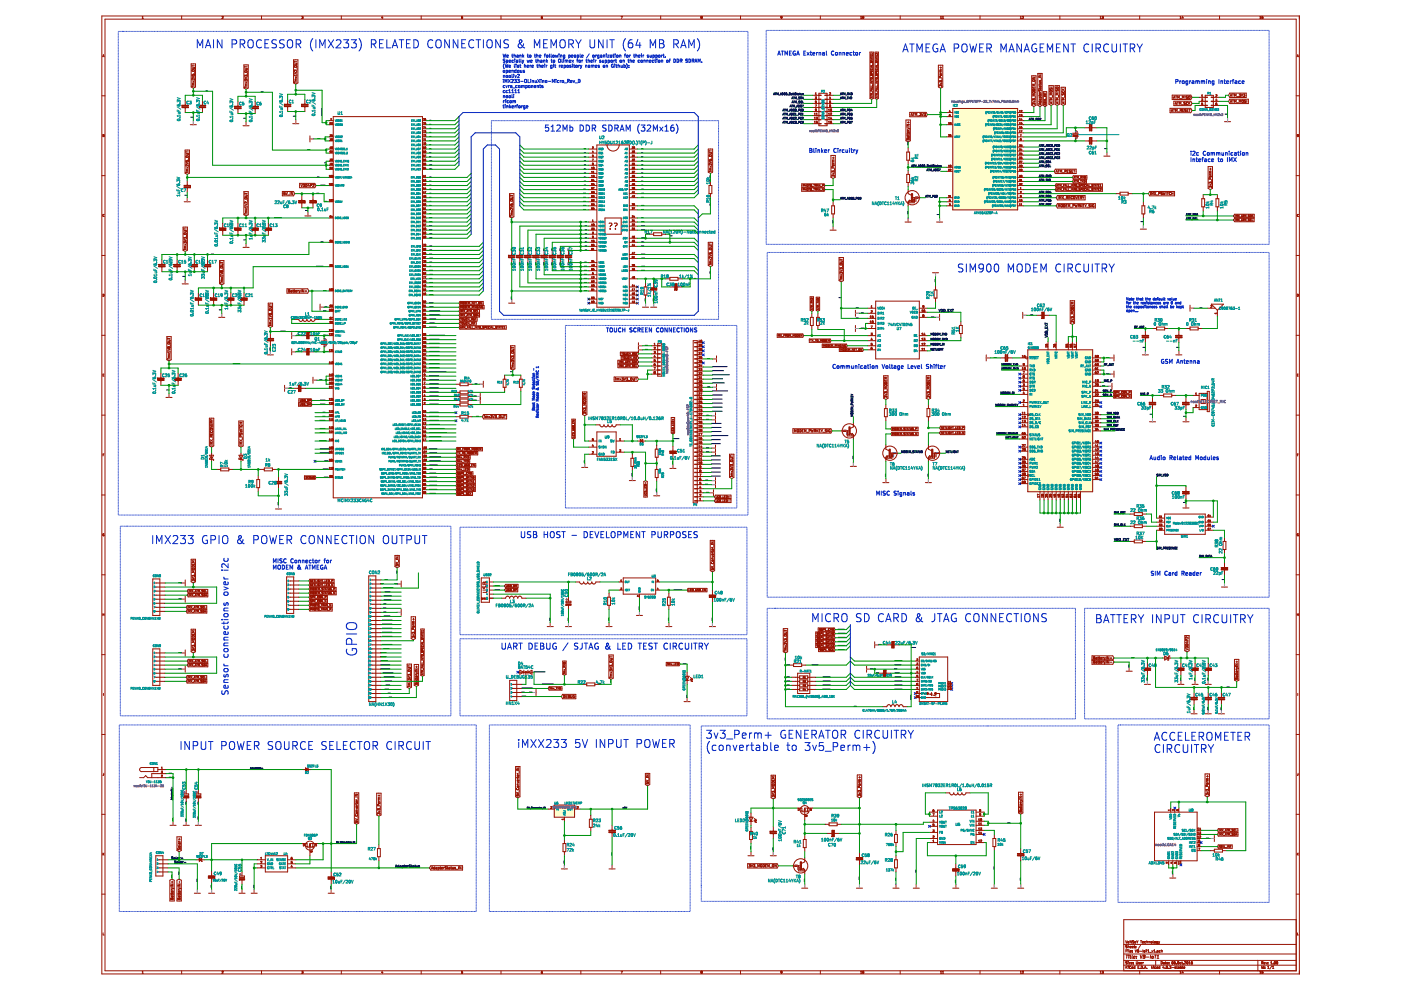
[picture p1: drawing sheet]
<svg xmlns="http://www.w3.org/2000/svg" width="297mm" height="210mm" viewBox="0 0 297 210" stroke-linecap="round" stroke-linejoin="round" font-family="sans-serif">
<g fill="none" stroke="#0327cd" stroke-width=".21">
<path d="M25.1 6.7h133.5v102.5h-133.5zM41.8 10.1v-1.7l.6 1.3 .6-1.3v1.7M43.6 10.1l.5-1.7 .6 1.7M43.7 9.7h.8M45.3 8.4v1.7M47.1 8.4v1.7l-1-1.7v1.7M49.2 9.3h.8l.2-.3-.2-.5-.8-.1v1.7M50.9 9.3h.8l.2-.3-.2-.5-.8-.1v1.7M51.3 9.3l.6 .8M52.6 8.7a.57 .57 0 0 1 .7-.3 .57 .57 0 0 1 .4 .6v.6a.57 .57 0 0 1-.6 .6 .57 .57 0 0 1-.5-.6zM55.4 8.6a.69 .69 0 0 0-.8 0 .69 .69 0 0 0-.2 .8 .64 .64 0 0 0 .3 .7 .64 .64 0 0 0 .7-.1M56.2 9.3h.5"/>
<path d="M57 8.4h-.8v1.7h.8M58.6 8.5l-.6-.1-.4 .4 .2 .4 .7 .3v.5a.71 .71 0 0 1-.9 .1M60.3 8.5l-.7-.1-.3 .4 .1 .4 .8 .3v.5a.71 .71 0 0 1-.9 .1M61 8.7a.57 .57 0 0 1 .6-.3 .57 .57 0 0 1 .4 .6v.6a.57 .57 0 0 1-.5 .6 .57 .57 0 0 1-.6-.6zM62.8 9.3h.8l.2-.3-.2-.5-.8-.1v1.7M63.2 9.3l.6 .8M66.3 8.2a1.98 1.98 0 0 0 0 2.6M67 8.4v1.7M67.8 10.1v-1.7l.6 1.3 .5-1.3v1.7M69.6 8.4l1.1 1.7M70.7 8.4l-1.1 1.7M71.3 8.6l.7-.2 .2 .2 .1 .3-1.1 1.2h1.1"/>
<path d="M72.9 8.4h1l-.6 .7 .5 .2v.7l-.2 .1h-.5l-.2-.1M74.5 8.4h1l-.5 .7 .5 .2v.7l-.3 .1h-.5l-.2-.1M76.1 8.2a1.98 1.98 0 0 1 0 2.6M78.7 9.3h.9l.1-.3-.1-.5-.9-.1v1.7M79.1 9.3l.6 .8M80.5 9.3h.5M81.3 8.4h-.8v1.7h.8M82 8.4v1.7h.8M83.2 10.1l.5-1.7 .6 1.7M83.3 9.7h.8M84.6 8.4h1M85.1 8.4v1.7"/>
<path d="M86.2 9.3h.6M87 8.4h-.8v1.7h.8M87.7 8.4a.87 .87 0 0 1 1 .9 .87 .87 0 0 1-1 .8zM91.7 8.6a.69 .69 0 0 0-.8 0 .69 .69 0 0 0-.2 .8 .64 .64 0 0 0 .3 .7 .64 .64 0 0 0 .7-.1M92.5 8.7a.57 .57 0 0 1 .6-.3 .57 .57 0 0 1 .4 .6v.6a.57 .57 0 0 1-.5 .6 .57 .57 0 0 1-.6-.6zM95.3 8.4v1.7l-1-1.7v1.7M97.1 8.4v1.7l-1-1.7v1.7M97.9 9.3h.6M98.7 8.4h-.8v1.7h.8M100.4 8.6a.69 .69 0 0 0-.8 0 .69 .69 0 0 0-.2 .8 .64 .64 0 0 0 .3 .7 .64 .64 0 0 0 .7-.1M100.9 8.4h1M101.4 8.4v1.7"/>
<path d="M102.5 8.4v1.7M103.3 8.7a.57 .57 0 0 1 .7-.3 .57 .57 0 0 1 .4 .6v.6a.57 .57 0 0 1-.6 .6 .57 .57 0 0 1-.6-.6zM106.1 8.4v1.7l-1-1.7v1.7M106.7 11.5l.1 .6 .1-.4 .2 .4 .1-.6M106.7 15h.3v.3h-.3zM106.7 16h.3v.4M106.7 16v.4M106.7 16.8v.1M106.7 17.1v.4M106.9 13.5l-.2 .5 .2 .5M107 12.9h.1M107 18.2l-.3 .1v.2h.3"/>
<path d="M107 19.2l-.3 .1v.3h.3M107 12.9v.3h-.3M107 17.5v-.7l.3 .5 .2-.5v.7M107.1 12.6l-.4 .1 .3 .2M107.1 13.6l.2 .7 .1-.5 .1 .5 .2-.7M107.2 18.1l.2 .5 .2-.5M107.3 16h.3v.4h-.3zM107.3 14.9h.3M107.3 15.3h.3M107.3 14.9v.7M107.4 13.2l.3-.1-.1-.3h-.2v.6M107.5 11.9l.3-.1v-.1l-.3 .1v.3h.3"/>
<path d="M107.6 14.9v.1M107.6 19.2l-.3 .1v.3h.3M107.6 15v.3M107.6 15.3h.1M107.6 16.4h.1M107.8 16.8l.4 .7M107.8 8.5l-.6-.1-.4 .4 .2 .4 .7 .3v.5a.71 .71 0 0 1-.9 .1M107.8 18.1v.5M107.9 18.2l-.1 .1M107.9 19.2l.2-.2v.7M107.9 19.7h.3M107.9 18.2h.1"/>
<path d="M107.9 15.1h.3v-.2l-.3 .1v.3h.3M107.9 14.1l.3-.1v-.1h-.3v.3h.3M107.9 13l.4-.1-.1-.1-.3 .1 .1 .3h.2M107.9 16h.3v.4h-.3zM108 18.1l-.1 .1M108.2 16.8l-.4 .7M108.2 18.2h.3v.4M108.4 16.9l.3-.1 .1 .2-.4 .5h.4M108.5 11.7h.3M108.5 19.2l.2-.2v.7M108.5 19.7h.4M108.5 14.9v.5"/>
<path d="M108.5 15l.3-.1v.5M108.5 18.3l-.3 .1 .1 .2 .2-.1M108.6 15.8v.6M108.6 11.5v.5l.2 .1M108.7 18.7h.5M108.9 12.8l-.4 .1 .1 .2 .3 .1M108.9 15.8h.1M108.9 16v.4M109 11.7h.2l.1 .4M109 11.5v.6M109 16.8h.5l-.3 .3 .3 .1-.1 .2h-.4M109 13.6l.1 .7"/>
<path d="M109.1 12.5v.1M109.1 12.8v.4M109.1 19.2l.2-.2v.7M109.1 19.7h.4M109.2 16l.1 .4 .2-.4M109.4 13.6v.1M109.4 13.8v.5M109.4 14.7v.7M109.4 14.9l-.3 .1v.3h.3M109.5 12.8l.3 .1v.3h-.3v-.2l.3-.1M109.6 11.7h.2l.1 .4M109.7 18.2l-.4 .1 .1 .2h.3"/>
<path d="M109.7 16.8h.4l-.2 .3 .2 .1v.2h-.4M109.7 14l.3 .2h-.3M109.7 13.9v.1M109.7 15.8h.1M109.7 15h.3v.3h-.3zM109.7 15.8h.3l.1 .2-.4 .4h.4M109.8 19.2l.2-.2v.7M109.8 19.7h.4M109.9 11.8l-.3 .2 .1 .1h.2M110 18.2h.2v.3h-.2zM110 13.9h-.3M110.1 12.5l.1 .7"/>
<path d="M110.2 13.8h.2M110.2 11.7h.3v.4M110.2 11.7v.4M110.3 13.6v.6l.1 .1M110.4 14.9v.4h.2M110.4 17.2h.5M110.4 12.5l.1 .7M110.6 18.2h.3M110.6 18.1v.5M110.6 14.9v.5M110.7 12.8l.2 .4M110.8 11.5v.6"/>
<path d="M110.9 18.2v.4M110.9 18.2h.2v.4M110.9 11.9l.2 .2M110.9 13.2l-.2 .2M111 9.3l-.3 .7a.47 .47 0 0 1-.7 0 .47 .47 0 0 1 0-.7l.7-.5-.3-.4-.2 .1a1.64 1.64 0 0 0 1.1 1.6M111 12.8l-.1 .4M111.1 11.7l-.3 .2M111.2 13.6v.7M111.2 14.9l-.3 .1 .3 .3h-.3M111.2 13.9h.2l.1 .4M111.2 13.9h.1M111.5 18.1v.7"/>
<path d="M111.5 18.2h.2M111.7 18.2h.1M111.7 12.8l.2 .4 .1-.3 .1 .3 .2-.4M111.8 14.1l.3-.1v-.1h-.3v.3h.3M111.8 18.2v.3h-.3M111.8 11.7h.2M111.9 11.5v.5l.1 .1M112 16.8v.7h.3M112.1 18.2h.3v.3h-.3zM112.3 11.7h.3v.4h-.3zM112.4 13.8v.5M112.4 13.9v.1"/>
<path d="M112.4 13.9h.1M112.5 13l.3-.1v-.1l-.3 .1v.3h.3M112.5 16.8v.1M112.5 17.1v.4M112.6 13.8l-.2 .1M112.7 18.2h.2l.1 .4M112.7 18.1v.5M112.8 14.1l.3-.1v-.1h-.3v.3h.3M112.8 17.1v.4M112.9 17.1h-.1M112.9 17.1h.2v.4M113.3 18.4l.3-.1v-.1h-.3v.3h.3"/>
<path d="M113.3 11.7h.3M113.3 10.1v-1.7l.6 1.3 .5-1.3v1.7M113.4 11.5v.5l.2 .1M113.4 17.1l.1 .4 .2-.1M113.5 12.8h.3M113.6 12.5v.6l.2 .1M113.7 17.1v.4M113.8 11.7h.2l.1 .4M113.8 11.5v.6M113.8 13.8h.3M113.9 18.1v.5M113.9 13.6v.6l.2 .1"/>
<path d="M113.9 18.2h.1M113.9 18.2h.2l.1 .4M114 16.8l.4 .7M114 12.8h.3v.4M114 12.5v.7M114.3 13.9h.2l.1 .4M114.3 13.6v.7M114.4 11.9l.3-.1-.1-.1-.2 .1v.3h.2M114.4 18.1h.3M114.4 16.8l-.4 .7M114.5 17.9v.6l.2 .1M114.6 12.8l.3 .1v.3h-.2l-.1-.2 .3-.1"/>
<path d="M114.7 16.8v.1M114.7 17.1v.4M114.9 14.1l.3-.1v-.1h-.3v.3h.3M115 17.1h.3v.4M115 17.1v.4M115.1 18.2h-.3l.3 .3h-.3M115.2 12.8h.3v.4M115.2 12.8v.4M115.3 9.3h.5M115.4 11.7h.3M115.5 13.6h.1M115.5 13.8v.5"/>
<path d="M115.6 17.1h.3v.3h-.3zM115.7 11.5l-.2 .1v.5M115.8 13.8v.5M115.8 13.9v.1M115.9 12.5v.7M115.9 13.9h-.1M115.9 11.7h.3v.4h-.3zM115.9 12.9l.2 .3M116 13.8l-.1 .1M116.1 8.4h-.8v1.7h.8M116.1 12.8l-.2 .2M116.2 17.2h.6"/>
<path d="M116.5 11.5l.1 .6M116.7 13.9v.3h.3M116.7 14.5h.3M116.8 13.9h.2M116.8 13.9h-.1M116.8 10.1v-1.7l.6 1.3 .6-1.3v1.7M116.8 12.8h.3M116.8 11.5l.1 .6M116.9 12.5v.6l.2 .1M117 14.4v.1M117 13.8v.6M117.1 17.5v-.7l.2 .5 .2-.5v.7"/>
<path d="M117.2 11.7h.3v.4h-.3zM117.3 12.8h.3v.3h-.3zM117.4 13.6v.1M117.4 13.8v.5M117.6 13.8h.2M117.7 13.6v.6l.1 .1M117.7 11.7l.2 .4 .1-.3 .1 .3 .2-.4M117.9 16.8v.1M117.9 17.1v.4M118.5 17.1l-.3 .1v.2l.3 .1M118.5 12.6h.3l.1 .4-.2 .2-.3-.1zM118.5 11.5h.1"/>
<path d="M118.5 11.7v.4M118.6 13.8v.5M118.6 13.9v.1M118.6 13.9h.1M118.8 17.1v.4M118.8 13.8l-.2 .1M118.8 8.7a.57 .57 0 0 1 .6-.3 .57 .57 0 0 1 .5 .6v.6a.57 .57 0 0 1-.6 .6 .57 .57 0 0 1-.6-.6zM118.8 11.7h.3v.4M118.8 11.7v.4M119 17.1l-.2 .1M119 14.1l.3-.1v-.1h-.3v.3h.3M119.1 12.5l.1 .7"/>
<path d="M119.2 17.1h.3v.3h-.3zM119.5 12.1h.1M119.5 12.6h.1M119.5 12.1h.2M119.5 12.8v.4M119.6 13.9l.3 .1v.2h-.3M119.6 13.8v.7M119.6 17.6h.6M119.7 11.7h-.2v.4M119.7 11.7v.5l-.2 .1M119.8 12.8v.4M119.9 12.8l.2 .1"/>
<path d="M119.9 12.8h-.1M120.1 12.9l.3-.1v.4M120.1 12.9v.3M120.2 13.9l.1 .4 .2-.1v-.3M120.2 13.9h.3M120.2 13.9h.1M120.3 17.2h.3l.1-.3-.4-.1v.7M120.5 13.9h.1M120.5 17.2l.2 .3M120.6 12.1h.2M120.6 11.7h.3v.4M120.6 11.7v.7"/>
<path d="M120.6 9.3h.8l.2-.3-.2-.5-.8-.1v1.7M120.7 13l.3-.1v-.1l-.3 .1v.3h.3M120.8 14l.3 .2h-.3M120.8 13.9v.1M120.9 12.1h-.1M121 17.3l.3-.1v-.1l-.3 .1v.3h.3M121 9.3l.6 .8M121 13.9h-.2M121.2 11.9l.3-.1-.1-.1-.2 .1v.3h.2M121.2 12.8l.4 .4M121.4 13.6h.1M121.4 13.8v.5"/>
<path d="M121.5 17.1l.2 .4 .1-.4M121.6 13.8h.3M121.6 12.8l-.4 .4M121.7 13.6v.6l.2 .1M121.8 11.7h.3v.4h-.3zM121.9 17.6h.6M122.1 8.4l.5 .9M122.1 13.9h.3v.3h-.3zM122.3 12.8h.2M122.4 12.1h.2M122.4 11.7h.3v.4M122.4 11.7v.7"/>
<path d="M122.5 12.5l-.1 .1v.6M122.6 16.8a.34 .34 0 0 1 .4 .4 .34 .34 0 0 1-.4 .3zM122.6 9.3v.8M122.7 12.1h-.1M122.7 13.8v.5M122.8 12.8h.3v.3h-.3zM122.9 13.8l-.2 .2M123 11.5l.1 .6M123 13.8l.2 .5M123.1 14.5h-.1M123.1 14.4v.1M123.2 14.3l-.1 .1"/>
<path d="M123.2 8.4l-.6 .9M123.3 11.9l.3-.1v-.1l-.3 .1v.3h.3M123.4 13.8l-.2 .5M123.4 12.8v.4M123.6 12.8l-.2 .1M124.1 13.9h.3v.4M124.1 13.8v.5M124.2 12.8h.3M124.3 12.5v.6l.2 .1M124.7 12.8h.3v.4M124.7 12.5v.7M124.8 13.9h.2v.3l-.2 .1v-.2l.2-.1"/>
<path d="M124.9 11.4l-.5 .9M125.1 8.4v1.4l.3 .3h.5l.2-.3v-1.4M125.3 13l.3-.1v-.1l-.3 .1v.3h.3M125.4 13.9h.3M125.4 13.8v.5M125.7 13.9h.2v.4M125.7 13.9v.4M125.7 11.7h.3v.4h-.3zM125.9 12.5v.1M125.9 12.8v.4M126.2 12.8v.4M126.2 14.1l.4-.1-.1-.1h-.3l.1 .3h.2"/>
<path d="M126.3 11.7v.4M126.4 12.8l-.2 .1M126.5 11.7l-.2 .1M126.7 12.1h.1M126.7 12.1h.3M126.8 14l.3 .2h-.3M126.8 13.9v.1M127 11.7h-.3v.4M127 11.7v.5l-.3 .1M127.1 13.9h-.3M127.1 12.9l.3 .2M127.1 12.9h.1"/>
<path d="M127.3 11.7h.3v.4M127.4 12.8l-.3 .1M127.4 13.1l-.3 .1M127.4 13.1h.1M127.6 11.8l-.3 .2 .1 .1h.2M127.7 12.8v.4l.3-.1M127.9 8.4v1.7l-1-1.7v1.7M127.9 13.9h.3v.3h-.3zM127.9 11.7h.3v.4M127.9 11.7v.4M128 12.8v.4M128.3 13.2l.3-.1v-.3h-.3v.6"/>
<path d="M128.5 13.8v.5M128.5 11.5h.1M128.5 11.7v.4M128.6 13.9h.2v.4M128.6 13.9h-.1M128.7 8.4v1.7M128.8 11.7h.4l-.4 .4h.4M128.9 13.2l.3-.1v-.3h-.3v.6M129.3 8.4h1M129.4 11.7h.3v.4M129.5 12.8h.3v.3h-.3zM129.7 11.8l-.3 .2 .1 .1h.2"/>
<path d="M129.8 8.4v1.7M129.9 11.7h.3M130 13.6a.31 .31 0 0 0-.4 .4 .31 .31 0 0 0 .4 .2v-.2h-.1M130 11.5v.5l.2 .1M130.2 12.8v.4M130.3 13.6v.1M130.3 13.8v.5M130.3 12.8l-.1 .1M130.4 11.5h.1M130.4 11.7v.4M130.5 12.8h.2M130.6 13.8h.2"/>
<path d="M130.6 12.5v.6l.1 .1M130.7 13.6v.6l.1 .1M130.7 12.1l.1-.4h.2v.4M130.7 12.1h.1M130.8 12.1h.2M131 12.1h.1M131 13.9h.3v.4M131 13.6v.7M131.4 11.7h.2v.4M131.4 11.7v.4M131.5 12.8h.3v.3h-.3zM131.7 13.8v.4h.2"/>
<path d="M131.9 13.8v.5M131.9 14.2h.1M132.1 12.8h.2l.1 .4M132.1 12.8v.4M132.3 13.6v.6h.2l.1-.3h-.3M132.4 11.7h.2M132.6 8.2a1.98 1.98 0 0 0 0 2.6M132.6 11.5l-.1 .1v.5M132.8 13.5l.2 .5-.2 .5M132.8 14.5h.1M132.9 12.1l.1-.4h.2v.4M132.9 12.1h.1"/>
<path d="M132.9 12.1h.2M133.1 12.8h.3M133.2 12.1h-.1M133.2 12.5v.6l.2 .1M133.3 14.2h.1M133.3 14.2v.1M133.3 13.9h.1M133.5 11.7v.4M133.6 12.5v.7M133.6 12.8h.3v.4M133.7 11.7l-.2 .1M134 8.4a.69 .69 0 0 0-.8 .8v.6l.2 .3h.4l.3-.1 .1-.6-.2-.2-.5-.1-.3 .3"/>
<path d="M134.2 13l.3-.1v-.1l-.3 .1v.3h.3M134.3 11.7h.3M134.4 11.5v.5l.2 .1M134.8 11.7h.3v.4M134.8 11.5v.6M135.2 8.3l-.4 1.3h1.1M135.4 11.9l.3-.1v-.1l-.3 .1v.3h.3M135.6 12.8l-.3 .1v.2l.3 .1M135.6 9v1.1M135.9 12.8l.3 .1-.1 .3-.2-.1zM136 11.5h.1M136 11.7v.4"/>
<path d="M136.3 11.7v.4M136.5 12.8h.3v.4M136.5 12.8v.4M136.5 11.7l-.2 .1M137.1 12.8h.3v.4M137.1 12.8v.4M137.5 11.7l-.3 .1 .3 .3h-.3M137.7 13l.3-.1v-.1l-.3 .1v.3h.3M137.8 11.7v.4h.3M137.9 10.1v-1.7l.5 1.3 .6-1.3v1.7M138.1 11.7v.4M138.4 11.7l.3 .1v.3h-.3"/>
<path d="M138.4 11.7v.7M138.6 12.8l-.3 .1v.2l.3 .1M138.8 12.8h.3M138.9 12.5v.6l.2 .1M139 11.7v.7M139 11.7l.4 .1-.1 .3h-.3M139.2 12.6h.1M139.3 12.8v.4M139.6 12.8h.3v.3h-.3zM139.6 11.7h.3v.4h-.2zM139.6 12.1h.1M139.8 8.4h.6l.2 .2 .1 .3-.3 .4a.45 .45 0 0 1 .4 .4 .45 .45 0 0 1-.3 .4h-.7z"/>
<path d="M139.8 9.3h.6M140.2 12.8h.3v.4M140.2 12.8v.4M140.3 11.7v.4M140.4 11.7l-.1 .1M140.6 11.7h.2M140.7 11.5v.5l.1 .1M141.1 12.1h.1M141.1 12.1h-.1M141.3 12.8h.3v.3h-.3zM141.9 12.8h.2M142.1 12.5l-.1 .1v.6"/>
<path d="M142.9 9.3h.8l.1-.3-.1-.5-.8-.1v1.7M142.9 12.5a.34 .34 0 0 1 .4 .4 .34 .34 0 0 1-.4 .3zM143.3 9.3l.5 .8M143.5 12.5a.34 .34 0 0 1 .4 .4 .34 .34 0 0 1-.4 .3zM144.2 12.9h.3l.1-.3-.4-.1v.7M144.3 10.1l.6-1.7 .6 1.7M144.4 12.9l.2 .3M144.5 9.7h.8M145.7 12.9h.1M145.7 12.9v.3h-.3M145.8 12.6l-.4 .1 .3 .2M146 10.1v-1.7l.6 1.3 .6-1.3v1.7"/>
<path d="M146.1 12.5a.34 .34 0 0 1 .3 .4 .34 .34 0 0 1-.3 .3zM146.7 12.9h.4v-.3l-.4-.1v.7M146.9 12.9l.2 .3M147.3 13.2l.2-.7 .3 .7M147.4 13h.3M147.8 8.2a1.98 1.98 0 0 1 0 2.6M148 13.2v-.7l.2 .5 .2-.5v.7M148.8 13.2h.1M162.4 6.4h106.7v45.4h-106.7zM164.9 11.7l.3-.9 .3 .9M165 11.5h.4M165.6 10.8h.5"/>
<path d="M165.9 10.8v.9M166.4 11.7v-.9l.3 .7 .3-.7v.9M167.4 11.2h.3M167.8 10.8h-.4v.9h.4M168.6 10.9a.39 .39 0 0 0-.5 .4 .39 .39 0 0 0 .6 .3v-.3h-.2M168.9 11.7l.3-.9 .3 .9M169 11.5h.4M170.4 11.2h.3M170.8 10.8h-.4v.9h.4M171.1 11.1l.5 .6M171.6 11.1l-.5 .6M171.8 11.1h.3"/>
<path d="M171.9 10.8v.8l.2 .1M172.3 11.4l.4-.1v-.1h-.4l.1 .5h.3M173.1 11.1v.6M173.4 11.1l-.3 .2M173.7 11.2h.3v.5M173.7 11.1v.6M174.4 11.2h.4v.5M174.8 11.3l-.4 .2 .1 .2h.3M175.2 10.8l.1 .9M176.8 10.9a.38 .38 0 0 0-.5 .4 .38 .38 0 0 0 .5 .3M177.2 11.2h.3v.4h-.3zM177.5 11.2h.1"/>
<path d="M177.9 11.2h.4v.5M177.9 11.1v.6M178.7 11.1v.6M178.8 11.2h.2l.1 .5M178.8 11.2h-.1M179.4 11.4l.5-.1-.1-.1h-.4l.1 .5h.3M180.6 11.2l-.3-.1-.1 .2v.3l.4 .1M180.8 11.1h.4M181 10.8v.8l.2 .1M181.5 11.2h.3v.4h-.3zM182.2 11.1v.6M182.3 11.2l-.1 .1"/>
<path d="M182.3 11.2h.1M182.5 11.1l-.2 .1M191.4 11l.6-1.7 .5 1.7M191.6 10.5h.8M192.9 9.3h.9M193.4 9.3v1.7M194.4 11v-1.7l.6 1.2 .5-1.2v1.7M196.3 10.1h.6M197.1 9.3h-.8v1.7h.8M198.8 9.4a.79 .79 0 0 0-1 .8 .79 .79 0 0 0 1 .7v-.6h-.3M199.3 11l.6-1.7 .5 1.7M199.5 10.5h.8"/>
<path d="M202.3 10.2l.8-.1 .2-.2-.1-.4-.3-.2h-.6v1.7M204 9.6a.57 .57 0 0 1 .6-.3 .57 .57 0 0 1 .4 .6v.5a.56 .56 0 0 1-.5 .6 .56 .56 0 0 1-.6-.6zM205.6 9.3l.4 1.7 .3-1.2 .4 1.2 .4-1.7M207.7 10.1h.6M208.5 9.3h-.8v1.7h.8M209.2 10.2l.8-.1 .2-.2-.1-.4-.2-.2h-.7v1.7M209.6 10.2l.6 .8M212.2 11v-1.7l.6 1.2 .5-1.2v1.7M213.9 11l.6-1.7 .5 1.7M214.1 10.5h.8M216.6 9.3v1.7l-1-1.7v1.7M217.1 11l.6-1.7 .6 1.7"/>
<path d="M217.3 10.5h.8M219.7 9.4a.79 .79 0 0 0-1 .8 .79 .79 0 0 0 1 .7l.1-.6h-.3M220.5 10.1h.6M221.3 9.3h-.8v1.7h.8M222.1 11v-1.7l.5 1.2 .6-1.2v1.7M224 10.1h.6M224.8 9.3h-.8v1.7h.8M226.5 9.3v1.7l-1-1.7v1.7M227.1 9.3h.9M227.5 9.3v1.7M230.8 9.5a.68 .68 0 0 0-.8 0 .68 .68 0 0 0-.2 .8 .63 .63 0 0 0 .3 .6 .63 .63 0 0 0 .7 0M231.6 9.3v1.7"/>
<path d="M232.4 10.2l.8-.1 .1-.2v-.4l-.3-.2h-.6v1.7M232.8 10.2l.5 .8M235 9.5a.68 .68 0 0 0-.8 0 .68 .68 0 0 0-.2 .8 .63 .63 0 0 0 .3 .6 .63 .63 0 0 0 .7 0M235.8 9.3v1.4l.3 .3h.3l.3-.3v-1.4M237.5 9.3v1.7M238.1 9.3h1M238.6 9.3v1.7M239.6 10.2l.8-.1 .2-.2-.1-.4-.2-.2h-.7v1.7M240 10.2l.6 .8M241.1 9.3l.5 .9M241.6 10.2v.8M242.2 9.3l-.6 .9"/>
<path d="M249.3 17.3h.4v-.4h-.4v.8M250.1 17.1v.6M250.4 17.1l-.3 .2M250.7 17.2h.4v.4h-.4zM251.1 17.6l-.1 .1M251.8 17.2l-.2-.1-.2 .2 .1 .3 .3 .1M251.8 17.1v.7l-.3 .2M252.2 17.1v.6M252.5 17.1l-.3 .2M252.8 17.2h.3v.5M253.1 17.3l-.4 .2 .1 .2h.3M253.5 17.1v.6"/>
<path d="M253.5 17.2l.4 .1M253.9 17.3l.3-.1 .1 .5M253.9 17.3v.4M254.7 17.2l.3 .1M254.7 17.1v.6M255 17.3l.4-.1v.5M255 17.3v.4M255.8 16.9h.1M255.8 17.1v.6M256.2 17.2h.4v.5M256.2 17.1v.6M257.4 17.2l-.3-.1-.1 .2v.3l.4 .1"/>
<path d="M257.4 17.1v.7l-.4 .2M258.4 16.9v.8M258.9 17.2h.3v.5M258.9 17.1v.6M259.5 17.1h.3M259.6 16.9v.7l.2 .1M260.1 17.4l.4-.1-.1-.1-.3 .1v.4h.3M260.9 17.1v.6M261.1 17.1l-.2 .2M261.3 17.1h.3M261.6 16.9l-.2 .1v.7M261.9 17.2h.3v.5"/>
<path d="M262.2 17.3l-.4 .2 .2 .2h.2M263 17.2l-.2-.1-.2 .2 .1 .3 .3 .1M263.3 17.4l.5-.1-.1-.1-.4 .1 .1 .4h.3M104.2 25.6h48.1v42.1h-48.1zM106.6 22.4h.3M106.7 20.3h.3v.4M106.7 20.3v.4M106.7 21.4v.4M106.7 22.2v.6l.2 .1M106.9 21.4l-.2 .1M107 21.4h.3M107.1 22.3h.1"/>
<path d="M107.1 22.4v.5M107.1 22.2v.1M107.3 21.1l-.2 .1v.6M107.3 20.3h.3v.4h-.3zM107.4 22.4v.5M107.4 22.5h.3v.4M107.6 20.7h.1M107.8 21.4l-.3 .1v.2l.3 .1M107.9 20.3h.3v.4h-.3zM108 22.2v.7M108.1 22.6l.2 .3M108.1 21.4h.3v.3h-.3z"/>
<path d="M108.3 22.4l-.3 .3M108.6 20.1v.6M108.6 22.7l.3-.1v-.1h-.3v.3h.3M108.7 21.4l.3 .1M108.7 21.4v.4M108.9 20.1h.1M108.9 20.3v.4M109 21.5l.3-.1v.4M109 21.5v.3M109.2 22.4v.5M109.4 22.4l-.2 .2M109.5 22.4h.3"/>
<path d="M109.8 22.2l-.2 .1v.6M110 22.5l.3 .1-.1 .3-.2-.1zM110.6 22.4v.5M110.8 22.4l-.2 .2M111 22.8h.1M111 23.1h.2M111 22.5v.3M111.1 22.5h.2M111.1 22.8h.2M111.1 22.5h-.1M111.3 23l-.1 .1M111.3 22.4v.6"/>
<path d="M111.6 22.7l.3-.1v-.1h-.3v.3h.3M116.3 26.5h-.6l-.1 .6h.6l.1 .6-.2 .1-.5-.1M116.8 27.8h.8M116.8 26.9l.4-.4v1.3M118.1 26.6l.5-.1 .2 .4-.8 .9h.8M119.4 27.8v-1.3l.4 .9 .4-.9v1.3M120.8 27l.4-.1 .2 .3-.1 .5h-.5M120.8 26.5v1.3M123 26.5a.65 .65 0 0 1 .7 .7 .65 .65 0 0 1-.7 .6zM124.3 26.5a.65 .65 0 0 1 .7 .7 .65 .65 0 0 1-.7 .6zM125.6 27.2l.6-.1v-.5l-.6-.1v1.3M125.9 27.2l.4 .6"/>
<path d="M128.5 26.6h-.7v.4l.6 .2 .1 .4-.2 .2-.5-.1M129.1 26.5a.65 .65 0 0 1 .7 .7 .65 .65 0 0 1-.7 .6zM130.4 27.2l.6-.1v-.5l-.6-.1v1.3M130.7 27.2l.4 .6M131.5 27.8l.4-1.3 .4 1.3M131.6 27.4h.6M132.8 27.8v-1.3l.4 .9 .4-.9v1.3M135.6 26.3a1.48 1.48 0 0 0 0 2M135.9 26.5h.8l-.4 .5 .4 .1v.6l-.2 .1-.6-.1M137.2 26.6l.5-.1 .3 .4-.8 .9h.8M138.5 27.8v-1.3l.5 .9 .4-.9v1.3M139.9 26.9l.6 .9"/>
<path d="M140.5 26.9l-.6 .9M141 27.8h.7M141 26.9l.3-.4v1.3M142.8 26.5l-.4 .1-.1 .2-.1 .8 .2 .2 .5-.1-.1-.6-.4-.1-.2 .2M143.4 26.3a1.48 1.48 0 0 1 0 2M171.7 31.9h.3M172 31.9l.2 .1-.1 .3M172 31.9l.1-.3-.4-.1v.8h.4M172.1 32.3h.1M172.5 31.5l.2 .8M173 31.6h.1M173 31.8v.5"/>
<path d="M173 31.5v.1M173.4 31.8v.5M173.4 31.8h.3l.1 .5M174.2 31.5v.8M174.3 32l.2 .3M174.5 31.8l-.3 .3M174.8 32h.4v-.2l-.4 .1 .1 .4h.3M175.6 31.8v.5M175.9 31.8l-.3 .1M177.3 31.6a.38 .38 0 0 0-.5 .3 .38 .38 0 0 0 .5 .4M177.7 31.5v.1M177.7 31.8v.5"/>
<path d="M178.1 31.8v.5M178.3 31.8l-.2 .1M178.6 32.3h.1M178.6 32.3h.4M179 31.8h-.4v.5M179.3 31.8l.1 .5h.3M179.7 31.8v.5M180.1 31.5v.1M180.1 31.8v.5M180.4 31.8h.3M180.5 31.5v.7l.2 .1M181 31.8v.5"/>
<path d="M181.3 31.8l-.3 .1M181.5 31.8l.2 .5M181.7 32.3l-.2 .3M181.9 31.8l-.2 .5M252.5 32.1v.1M252.5 32.4v.5M252.5 33.4v.9M252.9 32.2l.3-.1 .2 .2-.6 .6h.6M252.9 33.8l.4-.1v.6M252.9 33.7v.6M253.6 33.7h.3M253.7 33.4v.7l.2 .2"/>
<path d="M254.1 32.4h-.2l-.2 .1v.3l.4 .1M254.1 34l.5-.1-.1-.2-.4 .1 .1 .4h.3M254.8 33.7h.3M255.1 33.4l-.2 .1v.8M255.4 33.7l.4 .1v.5h-.3l-.1-.3 .4-.1M255.6 32.2a.38 .38 0 0 0-.5 .3 .38 .38 0 0 0 .5 .3M256 32.8v.1M256 32.4l.4 .1-.2 .4-.2-.1zM256.6 33.7h-.3l-.2 .2 .1 .3h.4M256.8 32.4l.3 .1M256.8 32.4v.5M256.9 34l.4-.1v-.2l-.4 .1v.4h.4"/>
<path d="M257.1 32.5l.4-.1v.5M257.1 32.5v.4M257.9 32.4l.4 .1M257.9 32.4v.5M258.2 33.7h.3M258.3 32.5l.3-.1 .1 .5M258.3 32.5v.4M258.3 33.4v.7l.2 .2M258.8 33.8h.4v.4h-.4zM259.1 32.4v.5h.3M259.4 32.4v.5M259.4 32.8v.1"/>
<path d="M259.8 32.4h.4v.5M259.8 32.4v.5M260.2 33.4v.9M260.6 32.1v.1M260.6 32.4v.5M260.7 34.3v-.9l.2 .6 .3-.6v.9M261.4 32.4h-.3l-.1 .1v.3l.4 .1M261.6 33.4l.5 .9M261.8 32.4h.3v.5M262.1 32.6l-.4 .1 .1 .2h.3M262.1 33.4l-.5 .9M262.4 32.4h.3"/>
<path d="M262.5 32.1v.7l.2 .1M263 32.1v.1M263 32.4v.5M263.5 32.4l.3 .1-.1 .4-.3-.1zM264.2 32.4h.3l.1 .5M264.2 32.4v.5M162.7 53.5h106.4v73.1h-106.4zM204.2 56a.7 .7 0 0 0-.9 .1v.5l.7 .3 .2 .4-.4 .4-.6-.1M204.9 56v1.7M205.7 57.7v-1.7l.6 1.2 .5-1.2v1.7M208.5 56.7l-.3 .3h-.3l-.4-.3 .2-.7h.5l.2 .1a1.13 1.13 0 0 1-.4 1.6h-.3M209.3 56.1l.3-.1a.9 .9 0 0 1 .6 .8 .9 .9 0 0 1-.6 .9l-.3-.2-.1-.5z"/>
<path d="M210.9 56.1l.3-.1a.9 .9 0 0 1 .6 .8 .9 .9 0 0 1-.6 .9l-.3-.2-.1-.5zM213.8 57.7v-1.7l.5 1.2 .6-1.2v1.7M215.7 56.2a.57 .57 0 0 1 .6-.2 .57 .57 0 0 1 .5 .5v.6a.56 .56 0 0 1-.6 .6 .56 .56 0 0 1-.6-.6zM217.5 56a.86 .86 0 0 1 .9 .8 .86 .86 0 0 1-.9 .9zM219.2 56.8h.5M220 56h-.8v1.7h.8M220.7 57.7v-1.7l.6 1.2 .5-1.2v1.7M224.9 56.1a.68 .68 0 0 0-.9 0 .68 .68 0 0 0-.2 .8 .63 .63 0 0 0 .4 .7 .63 .63 0 0 0 .7-.1M225.6 56v1.7M226.4 56.9l.8-.1 .2-.3-.1-.4-.2-.1h-.7v1.7M226.8 56.9l.6 .8M229.1 56.1a.68 .68 0 0 0-.9 0 .68 .68 0 0 0-.2 .8 .63 .63 0 0 0 .4 .7 .63 .63 0 0 0 .7-.1"/>
<path d="M229.8 56v1.3l.3 .4h.4l.3-.4v-1.3M231.6 56v1.7M232.2 56h.9M232.6 56v1.7M233.7 56.9l.8-.1 .1-.3v-.4l-.3-.1h-.6v1.7M234.1 56.9l.5 .8M235.1 56l.6 .9M235.7 56.9v.8M236.3 56l-.6 .9M113 79.4h.4M113 79.8l.1-.2h.2v.2M113 79.8h.1"/>
<path d="M113.1 79.8h.2M113.2 78.1v.4M113.3 79.8h.1M113.4 79.2h-.4l.1 .2M113.7 78.6h.1M114.1 78.6h.1a.24 .24 0 0 1-.3 .3 .24 .24 0 0 1-.2-.3M114.2 77.7v.3M114.2 79.7h-.5l.3 .2-.3 .2h.5M114.2 79.1h-.5l.3 .2-.3 .2h.5M114.2 77.8h-.5l.1 .2M119.9 69h36.3v38.7h-36.3zM128.6 69.5h.5"/>
<path d="M128.8 69.5v.9M129.4 69.6l.4 .1 .1 .4-.2 .3-.4-.1zM130.2 69.5v.7l.2 .2 .3-.2v-.7M131.6 69.6a.38 .38 0 0 0-.5 .4 .38 .38 0 0 0 .5 .3M132 69.5v.9M132 69.9h.5M132.5 69.5v.9M134 69.6h-.4a.36 .36 0 0 0 .4 .5l-.1 .2h-.4M134.9 69.6a.38 .38 0 0 0-.6 .4 .38 .38 0 0 0 .6 .3M135.2 70l.4-.1 .1-.3-.5-.1v.9M135.4 70l.3 .4M136.1 69.9h.3"/>
<path d="M136.5 69.5h-.4v.9h.4M136.9 69.9h.3M137.3 69.5h-.4v.9h.4M138.1 69.5v.9l-.5-.9v.9M139.7 69.6a.38 .38 0 0 0-.5 .4 .38 .38 0 0 0 .5 .3M140.1 69.6l.5 .1v.4l-.2 .3-.3-.1zM141.5 69.5v.9l-.5-.9v.9M142.4 69.5v.9l-.5-.9v.9M142.8 69.9h.3M143.2 69.5h-.4v.9h.4M144 69.6a.38 .38 0 0 0-.5 .4 .38 .38 0 0 0 .5 .3M144.3 69.5h.5"/>
<path d="M144.5 69.5v.9M145.1 69.5v.9M145.6 69.6l.4 .1v.4l-.2 .3-.3-.1zM146.9 69.5v.9l-.5-.9v.9M147.7 69.6h-.4a.36 .36 0 0 0 .4 .5v.2h-.5M177.1 77.3a.38 .38 0 0 0-.5 .4 .38 .38 0 0 0 .5 .3M177.5 77.6h.4v.4h-.4zM178.3 77.6v.5M178.3 77.6l.3 .1M178.6 77.7l.4-.1v.5M178.6 77.7v.4M179.4 77.6l.4 .1"/>
<path d="M179.4 77.6v.5M179.8 77.7v.4M179.8 77.7l.3-.1v.5M180.5 77.6l.1 .5 .3-.1M180.9 77.6v.5M181.3 77.6h.3l.1 .5M181.3 77.6v.5M182.1 77.3h.1M182.1 77.6v.5M182.9 77.6h-.3l-.1 .1v.3l.4 .1M183.2 77.6h.4v.5M183.6 77.8l-.4 .1 .1 .2h.3"/>
<path d="M183.9 77.6h.3M184 77.3v.7l.2 .1M184.5 77.3h.1M184.5 77.6v.5M184.9 77.6h.4v.4h-.4zM185.7 77.6h.3l.1 .5M185.7 77.6v.5M187 77.3l.3 .8 .3-.8M187.9 77.6h.3v.4h-.3zM188.6 77.3l.2 .8M189 77.6h.3M189.1 77.3v.7l.2 .1"/>
<path d="M189.6 77.6h.3v.5M189.9 77.8l-.4 .1 .2 .2h.2M190.7 77.6h-.2l-.2 .1 .1 .3 .3 .1M190.7 77.6v.6l-.3 .2M191.1 77.8h.4v-.2l-.4 .1v.4h.4M192.5 77.3v.8h.4M193.2 77.8h.4l-.1-.2-.3 .1v.4h.3M193.9 77.6l.2 .5 .2-.5M194.6 77.8h.4l-.1-.2-.3 .1v.4h.3M195.3 77.3l.2 .8M196.9 77.3h-.5a.36 .36 0 0 0 .5 .5l-.1 .3h-.4M197.3 77.6h.3v.5"/>
<path d="M197.3 77.3v.8M198 77.3h.1M198 77.6v.5M198.3 77.6h.4M198.7 77.3l-.2 .1v.7M198.8 77.6h.3M198.9 77.3v.7l.2 .1M199.4 77.8h.4v-.2l-.4 .1v.4h.4M200.2 77.6v.5M200.4 77.6l-.2 .1M238.8 64.1h.2M238.8 64.9h.2"/>
<path d="M238.9 64.8v.4l.1 .1M238.9 65.8h.2v.3l-.2-.1zM239 63.9l-.1 .1v.4M239.2 64.2h.2v.2h-.2zM239.2 65h.2v.3M239.2 64.8v.5M239.2 63.1v.5l-.3-.5v.5M239.4 63.5v.1M239.4 63.3h.2v.3h-.2zM239.6 65.8h-.3v.5M239.6 65.8v.1M239.6 65.9l-.1 .2h-.2"/>
<path d="M239.6 65.1l.2-.1h-.2v.2h.2M239.6 64.1v.3M239.7 64.2h-.1M239.7 64.1v.1M239.8 64.1h-.1M239.8 65.9l.2-.1h-.2v.3h.2M239.8 63.3h.2M239.9 63.1v.5h.1M240.2 63.5l.2-.2-.2 .1v.2h.2M240.3 65.8v.3M240.3 65.8h.1l.1 .3M240.3 65.8h.1"/>
<path d="M240.3 64.1h.2M240.4 64.4h.1M240.4 63.9v.5M240.6 64.2l.2-.1 .1 .3M240.6 63.9v.5M240.7 65h-.3l.1 .2h.2M240.7 66v.1M240.9 65h.2v.2l-.1 .1-.1-.2h.2M240.9 66.1h.1M240.9 63.3h.2M241 63.1l.1 .5M241.1 64.3l.2-.2-.2 .1v.2h.2"/>
<path d="M241.1 63.6h.1M241.2 66.1h.1M241.3 63.3h.2v.3M241.3 63.1v.5M241.4 65.2h.2v-.2h-.2v.4M241.8 63.3l.2 .1v.2h-.2v-.1l.2-.1M241.8 65h.3v.3h-.2l-.1-.2h.3M241.9 64.1v.3M242 64.1l-.1 .1M242 64.1h.1M242.2 63.3h.2M242.2 63.1v.5h.2"/>
<path d="M242.2 64.3l.3-.2-.3 .1 .1 .2h.2M242.3 65.2h.1M242.3 65.2h.2M242.5 65h-.2v.2M242.7 64.2l.2 .2h-.2M242.7 64.2h.1M242.7 64.8h.1M242.7 64.9v.4M242.9 63.3h.2M242.9 64.1l-.2 .1M242.9 63.1v.5h.2M242.9 64.9h.2"/>
<path d="M243 64.8v.4l.1 .1M243.1 63.9v.1M243.1 64.1v.3M243.2 63.3h.2v.3M243.2 63.1v.5M243.3 65h.2v.2l-.2 .1v-.2h.2M243.3 64.2l.3 .2M243.3 64.4h.2M243.3 64.2h.1M243.5 64.1l-.2 .1M243.6 64.4h-.1M243.7 63.5l.2-.2-.2 .1v.2h.2"/>
<path d="M243.7 64.1h.2M243.8 64.9v.4M243.8 65h.1M243.8 65h.1l.1 .3M243.8 63.9v.5h.1M244.1 64.1h.2v.3M244.2 65.2h.1M244.2 65.2h.2M244.3 64.2l-.2 .1 .2 .1M244.4 65h-.2v.2M244.5 63.5v.1M244.6 64.1v.3"/>
<path d="M244.6 64.1h.1l.1 .3M244.6 64.1v.1M244.6 65.1l.3-.1h-.3l.1 .2h.2M244.7 63.3h-.2v.2M244.7 63.1v.5h-.2M245 63.5l.2-.2-.2 .1v.2h.2M245.2 64.1l-.2 .1v.2h.2M245.3 65h-.2l.2 .2M245.3 65.2h-.2M245.3 65.2h.1M245.3 63.3h.2M245.4 64.3l.3-.2-.3 .1 .1 .2h.2"/>
<path d="M245.5 63.1l-.1 .1v.4M245.7 63.3l.2 .1v.2h-.1l-.1-.1 .2-.1M245.9 64.2l.2 .2h-.2M245.9 64.2h.1M246.1 64.1l-.2 .1M246.1 65h-.2l.2 .2M246.1 65.2h-.2M246.1 65.2h.1M246.2 63.3v.3h.2M246.3 65h.2l.1 .3M246.3 64.8v.5M246.4 63.3v.3"/>
<path d="M246.6 63.1l.1 .5M246.7 64.4h.1M246.7 64.1h.2v.3M246.7 64.4h.2M246.7 76.2a.39 .39 0 0 0-.5 .4 .39 .39 0 0 0 .6 .4v-.3h-.2M246.8 65h.2v.2l-.2 .1v-.2h.2M246.8 63.3h.2M246.9 63.1v.5h.1M246.9 64.2l-.2 .2M247.2 64.1v.3M247.2 64.2h.1M247.2 64.1v.1"/>
<path d="M247.3 64.8v.5M247.3 64.1h-.1M247.5 64.3l.2-.2h-.2v.3M247.5 64.4h.1M247.5 64.4h.2M247.5 76.7h.1M247.5 64.8l.1 .5M247.5 76.7v.3h-.4M247.6 63.3l.1 .3 .1-.3M247.6 76.2h-.3l-.2 .1 .1 .3 .3 .1M248 77v-.8l.2 .6 .3-.6v.8M248 63.3l.2 .1v.2h-.2v-.1l.2-.1"/>
<path d="M248.2 64.8v.4h.2M248.2 65h.2v.2M248.4 65.2h.1M248.5 63.1v.5M248.5 64l-.2 .1 .1 .3h.1M248.5 64h.1M248.5 64v.4M248.5 64.4h.1M248.6 65.1l.2-.1h-.2l.1 .2h.1M248.7 63.3v.3h.2M248.9 63.3v.3M249.2 63.5l.2-.2-.2 .1v.2h.2"/>
<path d="M249.2 64.1h.2v.3M249.4 64.2l-.2 .1 .2 .1M249.5 77l.3-.8 .2 .8M249.5 64.8v.5M249.5 65.1l.2 .2M249.5 76.8h.5M249.7 64.2l.2-.1v.3M249.7 64.1v.3M249.7 64.9l-.2 .2M249.9 65.1l.2-.1h-.2v.2h.2M250.3 76.5v.5M250.3 76.6l.4-.1v.5"/>
<path d="M250.3 65.2h.3l-.1-.2h-.2v.4M250.4 64.1l-.3 .1 .1 .2h.2M250.4 63.9v.5M250.7 64.9h.2M250.8 64.8v.4l.1 .1M251 76.5h.3M251.1 76.2v.7l.2 .1M251.5 76.8l.5-.1-.1-.2-.4 .1 .1 .4h.3M252.3 76.5v.5M252.4 76.5h.3v.5M252.4 76.5l-.1 .1M253.1 76.6l.3-.1 .1 .5"/>
<path d="M253.1 76.5v.5M253.9 76.5h.3v.5M254.2 76.7l-.4 .1 .2 .2h.2M112.8 83.5h.6M112.8 80.1h.1M112.9 82.2v.3l.4-.3M113 80.3v.2M113 85.4v.2M113 80.1h.4M113 86.2h.3l.1 .1-.3 .2zM113 85.8l.1 .2 .2-.1v-.1M113 80.6l.1 .2h.2v-.2"/>
<path d="M113 84l.1 .2h.2v-.2M113 86.7h-.1l-.1 .2h.6l-.1-.2-.2 .1M113 86.7h.1M113 83.5v.2M113 83.7l.1 .1M113.1 86.7v.1M113.1 85.7l-.1 .1M113.1 85.7h.2M113.1 84h-.1M113.1 84h.2M113.1 83.8h.2M113.1 81v.3h.2v-.2"/>
<path d="M113.1 81.7v.3h.2v-.2M113.1 83.1v.2h.2v-.2M113.1 86.8v.1M113.1 83.1h.1M113.1 81.7h.1M113.1 81h.1M113.1 83.1l.1 .2M113.1 81.7l.1 .3M113.1 81l.1 .3M113.3 85.7v.1M113.3 84h.1M113.3 82.2h.1"/>
<path d="M113.3 82.2v.3M113.3 83.5v.2M113.3 83.7v.1M113.4 80.3l-.1 .1h-.5M113.4 85.4l-.1 .1h-.5M113.4 84.5h-.6l.4 .1-.4 .2h.6M113.4 81.4l-.6 .1M113.6 80.2l.7 .5M113.7 83.7h.5v.2l-.3 .1v-.3M113.7 87.1h.1M113.7 80.9a.27 .27 0 0 1 .4-.1 .27 .27 0 0 1 .1 .3h-.5zM113.7 81.3l.1 .3 .3-.2 .1 .2"/>
<path d="M113.7 88.3v.2h.5M113.7 88.2v.1M113.7 88.2h.2M113.7 82.4h.1M113.8 85.6l.1 .1M113.8 86.3v.2M113.8 85.7h.4M113.8 87.1h.4M113.9 84.2h.2l.1 .1-.3 .1zM113.9 86.7v.2l.3-.2v.2M113.9 87.4v.2l.3-.2v.2M113.9 86l.2-.1 .1 .2-.3 .1z"/>
<path d="M113.9 88.2v.1M113.9 82.3l.3 .1-.1 .2-.3-.2M113.9 88.3v.2M114.2 83.3l-.1 .2h-.2v-.2l.1 .2M114.2 87.8l-.1 .2h-.2v-.2l.1 .2M114.2 82.2l-.3 .3h-.2v-.1M114.2 86.3l-.1 .2h-.4M114.2 88.2l-.3 .2M114.2 84.7h-.5l.3 .1-.3 .2h.5M243.8 97.5l.3-.9 .3 .9M243.9 97.2h.4M244.7 96.9v.5h.3"/>
<path d="M245 96.9v.6M245.8 96.9h-.3l-.1 .2v.3h.4M245.8 96.6v.9M246.2 96.6v.1M246.2 96.9v.6M246.6 97h.4v.4h-.4zM248 97.1l.4-.1 .1-.3-.5-.1v.9M248.2 97.1l.3 .4M248.9 97.2l.4-.1-.1-.2-.3 .1v.4h.3M249.6 96.6l.2 .9M250.1 96.9h.3l.1 .6M250.5 97.1l-.5 .2 .2 .2 .3-.1"/>
<path d="M250.7 96.9h.4M250.9 96.6v.7l.2 .2M251.3 97.2l.4-.1v-.2l-.4 .1 .1 .4h.3M252.5 96.9h-.3l-.2 .2 .1 .3h.4M252.5 96.6v.9M253.5 97.5v-.9l.3 .6 .3-.6v.9M254.5 96.9l.4 .2-.2 .4-.2-.2zM255.6 96.9h-.2l-.2 .2 .1 .3h.3M255.6 96.6v.9M256 96.9l.1 .5h.3M256.4 96.9v.6M256.8 96.6l.1 .9"/>
<path d="M257.2 97.2l.4-.1v-.2l-.4 .1 .1 .4h.3M258.3 96.9l-.3 .1 .3 .2v.2h-.3M25.5 111.6h70.1v40.2h-70.1zM32.4 113.5v1.8M33.2 115.3v-1.8l.6 1.3 .5-1.3v1.8M35 113.5l1.1 1.8M36.1 113.5l-1.1 1.8M36.7 113.7l.7-.2 .2 .2 .1 .3-1.1 1.3h1.1M38.3 113.5h1l-.5 .7 .4 .2v.7l-.2 .2h-.5l-.2-.2M39.9 113.5h1.1l-.6 .7 .5 .2v.7l-.3 .2h-.5l-.2-.2M43.9 113.6a.8 .8 0 0 0-1 .8 .8 .8 0 0 0 1 .8l.1-.7h-.3M44.7 114.5l.8-.1 .2-.3-.2-.5-.8-.1v1.8"/>
<path d="M46.4 113.5v1.8M47.3 113.8a.57 .57 0 0 1 .6-.3 .57 .57 0 0 1 .4 .6v.6a.57 .57 0 0 1-.6 .6 .57 .57 0 0 1-.5-.6zM47.5 118.4v.4l.2 .2h.5l.2-.2-.1-.4M48.4 119.5v.9l-1-.9-.4 .3 .1 .5M51.5 114.4l-.3 .7a.47 .47 0 0 1-.7 0 .47 .47 0 0 1 0-.6l.7-.6-.3-.4-.2 .1a1.64 1.64 0 0 0 1.1 1.7M53.8 114.5l.8-.1 .2-.3-.2-.5-.8-.1v1.8M55.5 113.8a.57 .57 0 0 1 .7-.3 .57 .57 0 0 1 .4 .6v.6a.57 .57 0 0 1-.6 .6 .57 .57 0 0 1-.6-.6zM57.2 113.5l.4 1.8 .3-1.3 .3 1.3 .4-1.8M58 119.3v-.8l.2 .6 .3-.6v.8M58.9 118.5v.8M59 119.9l.4 .1 .1 .4-.2 .3-.4-.1zM59.3 114.4h.6"/>
<path d="M59.7 119h.1M59.8 119l-.1 .3h-.4M59.8 118.5h-.3l-.2 .1 .1 .3 .3 .1M59.8 119.8a.43 .43 0 0 1 .5 .5 .43 .43 0 0 1-.5 .4zM60.1 113.5h-.8v1.8h.8M60.7 118.6a.38 .38 0 0 0-.6 .3 .38 .38 0 0 0 .6 .4M60.9 114.5l.8-.1 .1-.3-.1-.5-.8-.1v1.8M61.1 119.8h-.4v.9h.4M61.3 114.5l.5 .8M62.2 118.6a.38 .38 0 0 0-.6 .3 .38 .38 0 0 0 .6 .4M62.5 118.9h.4v.4h-.4zM63.3 118.8v.5"/>
<path d="M63.4 118.8h.2l.1 .5M63.4 118.8l-.1 .1M64.1 118.9l.3-.1 .1 .5M64.1 118.8v.5M64.8 119.1l.4-.1v-.2l-.4 .1 .1 .4h.3M64.9 113.7a.69 .69 0 0 0-.9 0 .69 .69 0 0 0-.2 .8 .64 .64 0 0 0 .3 .7 .64 .64 0 0 0 .8-.1M65.5 119.8h.4M65.6 113.8a.57 .57 0 0 1 .7-.3 .57 .57 0 0 1 .4 .6v.6a.57 .57 0 0 1-.6 .6 .57 .57 0 0 1-.6-.6zM65.7 119.8v.9M66 118.8h-.3l-.1 .1v.4h.4M66.2 118.8h.4M66.3 118.5v.7l.3 .1"/>
<path d="M66.8 118.9h.4v.4h-.4zM67.6 118.8v.5M67.6 119.8h-.4v.9h.4M67.9 118.8l-.3 .1M68.4 113.5v1.8l-1-1.8v1.8M68.4 119.9a.39 .39 0 0 0-.5 .4 .39 .39 0 0 0 .6 .3v-.3h-.2M68.7 118.8h.3M69 118.5l-.2 .1v.7M69.3 118.9h.4v.4h-.4zM70.1 118.8v.5M70.2 113.5v1.8l-1-1.8v1.8M70.3 118.8l-.2 .1"/>
<path d="M71 114.4h.6M71.8 113.5h-.8v1.8h.8M73.6 113.7a.69 .69 0 0 0-.9 0 .69 .69 0 0 0-.2 .8 .64 .64 0 0 0 .3 .7 .64 .64 0 0 0 .8-.1M74.1 113.5h.9M74.5 113.5v1.8M75.6 113.5v1.8M76.4 113.8a.57 .57 0 0 1 .7-.3 .57 .57 0 0 1 .4 .6v.6a.57 .57 0 0 1-.6 .6 .57 .57 0 0 1-.6-.6zM79.2 113.5v1.8l-1-1.8v1.8M81.3 113.8a.57 .57 0 0 1 .7-.3 .57 .57 0 0 1 .4 .6v.6a.57 .57 0 0 1-.6 .6 .57 .57 0 0 1-.5-.6zM83.2 113.5v1.4l.3 .4 .5-.1 .1-.3v-1.4M84.7 113.5h1M85.2 113.5v1.8"/>
<path d="M86.3 114.5l.8-.1 .1-.3-.1-.5-.8-.1v1.8M88 113.5v1.4l.3 .4 .5-.1 .2-.3v-1.4M89.5 113.5h1M90 113.5v1.8M97.5 111.8h60.9v22.8h-60.9zM110.5 112.7v1.1l.3 .2 .3-.1 .2-.1v-1.1M112.5 112.8l-.4-.1-.3 .3 .1 .3 .6 .2v.4h-.7M113.1 112.7h.4l.3 .3-.3 .3 .3 .2v.3l-.2 .2h-.5zM113.1 113.3h.4M115.4 113.3h.7M115.4 112.7v1.3M116.1 112.7v1.3"/>
<path d="M116.7 112.9l.3-.2a.44 .44 0 0 1 .5 .4v.5a.43 .43 0 0 1-.4 .4 .43 .43 0 0 1-.4-.4zM118.7 112.8l-.4-.1-.3 .3 .1 .3 .6 .2v.4h-.7M119.1 112.7h.8M119.5 112.7v1.3M121.3 113.5h.9M123.8 112.7a.65 .65 0 0 1 .8 .7 .65 .65 0 0 1-.8 .6zM125.1 113.3h.5M125.7 112.7h-.6v1.3h.6M126.1 112.7l.4 1.3 .5-1.3M127.4 113.3h.4M128 112.7h-.6v1.3h.6M128.6 112.7v1.3h.6"/>
<path d="M129.6 112.9l.3-.2a.44 .44 0 0 1 .5 .4v.5a.43 .43 0 0 1-.4 .4 .43 .43 0 0 1-.4-.4zM131 113.4l.6-.1v-.5l-.6-.1v1.3M132.3 114v-1.3l.4 .9 .4-.9v1.3M133.7 113.3h.5M134.3 112.7h-.6v1.3h.6M135.6 112.7v1.3l-.7-1.3v1.3M136.1 112.7h.7M136.4 112.7v1.3M138.2 113.4l.6-.1 .1-.5-.7-.1v1.3M139.5 112.7v1.1l.2 .2 .4-.1 .1-.1v-1.1M140.8 113.4l.7-.1v-.5l-.7-.1v1.3M141.1 113.4l.5 .6"/>
<path d="M142.1 113.4l.6-.1 .1-.5-.7-.1v1.3M143.4 112.9l.3-.2a.44 .44 0 0 1 .5 .4v.5a.43 .43 0 0 1-.4 .4 .43 .43 0 0 1-.4-.4zM145.4 112.8h-.6v.4l.5 .3 .1 .3-.2 .2-.5-.1M146 113.3h.4M146.6 112.7h-.6v1.3h.6M147.8 112.8l-.4-.1-.3 .3 .1 .3 .6 .2v.4h-.7M185.9 105v-.9l.3 .7 .2-.7v.9M186.9 104.1v.9M187.7 104.2h-.4a.36 .36 0 0 0 .4 .5l-.1 .2h-.4M188.6 104.2a.38 .38 0 0 0-.6 .4 .38 .38 0 0 0 .6 .3M190 104.2h-.4a.36 .36 0 0 0 .4 .5v.2h-.4M190.4 104.1h.1"/>
<path d="M190.4 104.4v.6M190.4 104.1v.1M191.2 104.5l-.3-.1-.1 .2v.3h.4M191.2 104.4v.7l-.4 .1M191.6 104.5h.3l.1 .5M191.6 104.4v.6M192.4 104.5h.3v.5M192.7 104.6l-.4 .2 .1 .2 .3-.1M193.1 104.1l.2 .9M193.9 104.5h-.3l.3 .3v.1h-.3M47 131.4h.1M47 120.9h.1"/>
<path d="M47.5 122.4l.2 .4M47.5 131.8v.5M47.5 136.9h.9M47.5 135.7h.9M47.5 131.4h.9M47.5 129.5h.9M47.5 124.4l.9 .4-.9 .3M47.5 122.8h.9M47.5 120.9h.9M47.5 130.2l.6-.1 .3 .4-.3 .3h-.4l-.2-.3zM47.5 125.7l.6-.2 .3 .5-.3 .2h-.4l-.2-.2zM47.5 127.8v.4l.2 .2 .2-.1 .1-.5h.3v.6"/>
<path d="M47.5 132.7v.4l.2 .3 .5-.1 .2-.2-.1-.4M47.5 137.6l.6-.1 .3 .4-.3 .3h-.4l-.2-.3zM47.5 138.7v.4l.2 .3 .5-.1 .2-.2-.1-.4M48.3 123.4l.1 .4-.2 .2-.7-.1v-.5l.3-.1 .1 .7M48.3 134l.1 .3-.2 .2h-.7v-.5l.3-.1 .1 .6M48.4 131.8l-.2 .4h-1.2M48.4 128.9l-.9 .1 .1 .5M48.4 135.1l-.9 .1 .1 .5M48.4 136.3l-.9 .1 .1 .5M58 120.7v-.9l.2 .6 .3-.6v.9M60.7 120.2h.3M61.5 120.7v-.9l.3 .6 .2-.6v.9"/>
<path d="M63.7 120.2l-.2 .4a.23 .23 0 0 1-.3 0 .23 .23 0 0 1 0-.3l.3-.3-.2-.1a.8 .8 0 0 0 .5 .8M64.7 120.7l.3-.9 .3 .9M64.8 120.4h.4M66.2 120.7v-.9l.3 .6 .3-.6v.9M67.2 120.2h.3M68.7 120.7l.3-.9 .3 .9M68.8 120.4h.4M73.4 134.4h2.2M73.5 137.6a1.07 1.07 0 0 0 .8 1.4 1.07 1.07 0 0 0 1.3-.8l-.2-.7h-.7v.5M73.8 132.1a1.47 1.47 0 0 1 1.8 .4 .74 .74 0 0 1-.7 1h-.7a.74 .74 0 0 1-.8-.5 .74 .74 0 0 1 .4-.9zM74.6 136.6v-.8a.59 .59 0 0 0-.6-.5 .59 .59 0 0 0-.6 .5v.8h2.2M97.5 135.4h60.9v16.4h-60.9z"/>
<path d="M106.4 136.4v1l.3 .2h.3l.2-.2v-1M107.6 137.6l.4-1.2 .5 1.2M107.7 137.3h.6M108.9 137h.6l.1-.5-.7-.1v1.2M109.2 137l.4 .6M110 136.4h.7M110.4 136.4v1.2M112.1 136.4a.65 .65 0 0 1 .8 .6 .65 .65 0 0 1-.8 .6zM113.4 137h.5M114 136.4h-.6v1.2h.6M114.6 136.4h.4l.3 .2-.3 .4 .3 .1v.3l-.2 .2h-.5zM114.6 137h.4"/>
<path d="M115.9 136.4v1l.2 .2h.4l.1-.2v-1M117.9 136.4a.59 .59 0 0 0-.7 .6 .59 .59 0 0 0 .8 .5v-.4h-.3M120.4 136.3l-1.1 1.7M122.5 136.4l-.7 .1v.4l.6 .2 .1 .3-.2 .2h-.5M123.4 136.4v1.1l-.5 .1M123.9 136.4h.7M124.2 136.4v1.2M124.8 137.6l.5-1.2 .4 1.2M125 137.3h.6M126.8 136.4a.59 .59 0 0 0-.7 .6 .59 .59 0 0 0 .8 .5v-.4h-.3M129.3 137l-.3 .5a.35 .35 0 0 1-.5 .1 .35 .35 0 0 1 0-.6l.5-.4-.2-.2h-.1a1.27 1.27 0 0 0 .8 1.2M131 136.4v1.2h.6"/>
<path d="M132 137h.5M132.6 136.4h-.6v1.2h.6M133.2 136.4a.65 .65 0 0 1 .7 .6 .65 .65 0 0 1-.7 .6zM135.3 136.4h.7M135.7 136.4v1.2M136.5 137h.4M137.1 136.4h-.6v1.2h.6M138.3 136.4l-.7 .1v.4l.6 .2 .1 .3-.2 .2h-.5M138.7 136.4h.7M139 136.4v1.2M141.5 136.5a.57 .57 0 0 0-.8 .5 .57 .57 0 0 0 .8 .5M142.1 136.4v1.2"/>
<path d="M142.7 137h.6l.1-.5-.7-.1v1.2M143 137l.4 .6M144.7 136.5a.57 .57 0 0 0-.8 .5 .57 .57 0 0 0 .8 .5M145.3 136.4v1l.2 .2h.4l.1-.2v-1M146.6 136.4v1.2M147.1 136.4h.7M147.4 136.4v1.2M148.2 137h.6l.1-.5-.7-.1v1.2M148.5 137l.5 .6M149.3 136.4l.5 .6M149.8 137v.6M150.2 136.4l-.4 .6"/>
<path d="M162.7 129h65.3v23.4h-65.3zM172.3 131.8v-1.7l.6 1.2 .6-1.2v1.7M174.3 130.1v1.7M176.1 130.3a.69 .69 0 0 0-.9 0 .69 .69 0 0 0-.2 .8 .64 .64 0 0 0 .4 .6 .64 .64 0 0 0 .7 0M176.8 131l.8-.1 .2-.2-.2-.5-.8-.1v1.7M177.2 131l.6 .8M178.5 130.3a.57 .57 0 0 1 .7-.2 .57 .57 0 0 1 .4 .6v.6a.57 .57 0 0 1-.6 .5 .57 .57 0 0 1-.5-.5zM182.6 130.2l-.7-.1-.3 .3 .1 .4 .8 .4v.5a.71 .71 0 0 1-.9 0M183.3 130.1a.87 .87 0 0 1 1 .9 .87 .87 0 0 1-1 .8zM187.3 130.3a.69 .69 0 0 0-.9 0 .69 .69 0 0 0-.2 .8 .64 .64 0 0 0 .4 .6 .64 .64 0 0 0 .7 0M187.8 131.8l.6-1.7 .5 1.7M188 131.3h.8"/>
<path d="M189.5 131l.8-.1 .2-.2-.2-.5-.8-.1v1.7M189.9 131l.6 .8M191.2 130.1a.87 .87 0 0 1 1 .9 .87 .87 0 0 1-1 .8zM195.4 130.9l-.3 .8a.47 .47 0 0 1-.7 0 .47 .47 0 0 1 0-.7l.7-.6-.3-.3-.2 .1a1.64 1.64 0 0 0 1 1.6M198.2 130.1v1.2a.55 .55 0 0 1-.7 .5M198.8 130.1h.9M199.2 130.1v1.7M200.1 131.8l.5-1.7 .6 1.7M200.2 131.3h.8M202.7 130.2a.8 .8 0 0 0-1 .8 .8 .8 0 0 0 1 .7l.1-.6h-.4M205.8 130.3a.69 .69 0 0 0-.9 0 .69 .69 0 0 0-.2 .8 .64 .64 0 0 0 .4 .6 .64 .64 0 0 0 .7 0M206.5 130.3a.57 .57 0 0 1 .7-.2 .57 .57 0 0 1 .4 .6v.6a.57 .57 0 0 1-.6 .5 .57 .57 0 0 1-.6-.5z"/>
<path d="M209.3 130.1v1.7l-1-1.7v1.7M211.1 130.1v1.7l-1-1.7v1.7M211.9 130.9h.6M212.8 130.1h-.9v1.7h.9M214.5 130.3a.69 .69 0 0 0-.9 0 .69 .69 0 0 0-.2 .8 .64 .64 0 0 0 .3 .6 .64 .64 0 0 0 .8 0M215 130.1h1M215.5 130.1v1.7M216.5 130.1v1.7M217.3 130.3a.57 .57 0 0 1 .7-.2 .57 .57 0 0 1 .4 .6v.6a.57 .57 0 0 1-.6 .5 .57 .57 0 0 1-.5-.5zM220.1 130.1v1.7l-1-1.7v1.7M221.8 130.2l-.6-.1-.3 .3 .1 .4 .8 .4v.5a.71 .71 0 0 1-.9 0M229.9 129h39.2v23.4h-39.2z"/>
<path d="M232.5 130.3h.6l.2 .2 .1 .3-.3 .3a.45 .45 0 0 1 .4 .5 .45 .45 0 0 1-.3 .4h-.7zM232.5 131.1h.6M234 132l.6-1.7 .5 1.7M234.1 131.5h.9M235.5 130.3h.9M235.9 130.3v1.7M236.8 130.3h.9M237.2 130.3v1.7M238.3 131.1h.6M239.1 130.3h-.8v1.7h.8M239.9 131.2l.8-.1 .2-.2-.2-.5-.8-.1v1.7M240.3 131.2l.6 .8"/>
<path d="M241.3 130.3l.6 .9M241.9 131.2v.8M242.5 130.3l-.6 .9M244.1 121.9h.4M244.4 130.3v1.7M244.5 121.9h.1M244.6 121.2h-.5a.36 .36 0 0 0 .4 .4v.3M244.9 121.1v.9M245.4 122v-.9l.2 .6 .3-.6v.9M246.2 130.3v1.7l-1-1.7v1.7M247 131.2l.8-.1 .2-.2-.2-.5-.8-.1v1.7M247.5 121.2a.38 .38 0 0 0-.6 .3 .38 .38 0 0 0 .6 .4"/>
<path d="M247.9 121.4h.3v.6M248.2 121.6l-.4 .2 .1 .2 .3-.1M248.6 121.4v.6M248.7 130.3v1.4l.3 .3h.5l.2-.3v-1.4M248.9 121.4l-.3 .2M249.5 121.4h-.2l-.2 .2 .1 .3h.3M249.5 121.1v.9M250.3 130.3h.9M250.6 121.6l.4-.1v-.3l-.4-.1v.9M250.8 130.3v1.7M250.8 121.6l.3 .4M251.4 121.7l.4-.1v-.2l-.4 .1v.4h.4"/>
<path d="M252.2 121.4h.3l.1 .6M252.6 121.6l-.5 .2 .2 .2 .3-.1M253.3 121.4h-.2l-.2 .2 .1 .3h.3M253.3 121.1v.9M253.7 121.7l.4-.1v-.2l-.4 .1v.4h.4M254.1 130.5a.69 .69 0 0 0-.8 0 .69 .69 0 0 0-.3 .8 .64 .64 0 0 0 .4 .7 .64 .64 0 0 0 .7-.1M254.5 121.4v.6M254.7 121.4l-.2 .2M254.9 130.3v1.7M255.7 131.2l.8-.1 .1-.2-.1-.5-.8-.1v1.7M256.1 131.2l.5 .8M258.4 130.5a.69 .69 0 0 0-.9 0 .69 .69 0 0 0-.2 .8 .64 .64 0 0 0 .3 .7 .64 .64 0 0 0 .8-.1"/>
<path d="M259.1 130.3v1.4l.3 .3h.5l.2-.3v-1.4M260.9 130.3v1.7M261.5 130.3h1M262 130.3v1.7M263 131.2l.9-.1 .1-.2-.1-.5-.9-.1v1.7M263.4 131.2l.6 .8M264.5 130.3l.6 .9M265.1 131.2v.8M265.7 130.3l-.6 .9M25.3 153.7h75.7v39.6h-75.7zM38.4 157.2v1.7M40.2 157.2v1.7l-1-1.7v1.7"/>
<path d="M41 158.1l.8-.1 .1-.2v-.4l-.3-.2h-.6v1.7M42.7 157.2v1.4l.3 .3h.3l.3-.3v-1.4M44.2 157.2h1M44.7 157.2v1.7M47 158.1l.8-.1 .2-.2-.1-.4-.2-.2h-.7v1.7M47.1 146.4v.8h.4l.3-.6 .3-.2 .3 .3-.1 .5M47.5 140.8l.2 .4M47.5 144.7h.9M47.5 141.2h.9M47.5 143v.4l.2 .1h.2l.1-.5h.3v.5M47.6 141.8h.6l.1 .5-.2 .1h-.5l-.1-.2zM48.3 145.3l.1 .4-.2 .2h-.7v-.6h.3l.1 .6"/>
<path d="M48.4 144.1l-.9 .1 .1 .5M48.7 157.5a.57 .57 0 0 1 .6-.3 .57 .57 0 0 1 .5 .6v.5a.56 .56 0 0 1-.6 .6 .56 .56 0 0 1-.6-.6zM50.3 157.2l.4 1.7 .3-1.2 .4 1.2 .4-1.7M52.4 158h.6M53.2 157.2h-.8v1.7h.8M53.9 158.1l.8-.1 .2-.2-.1-.4-.2-.2h-.7v1.7M54.3 158.1l.6 .8M57.8 157.3a.7 .7 0 0 0-.9 .1v.5l.7 .3 .2 .4-.3 .3-.7-.1M58.7 157.3a.56 .56 0 0 1 .6 0 .56 .56 0 0 1 .3 .5v.5a.56 .56 0 0 1-.6 .6 .56 .56 0 0 1-.5-.6v-.5zM60.3 157.2v1.4l.3 .3h.4l.3-.3v-1.4M62.1 158.1l.8-.1 .1-.2v-.4l-.3-.2h-.6v1.7M62.5 158.1l.5 .8"/>
<path d="M64.7 157.4a.68 .68 0 0 0-.8 0 .68 .68 0 0 0-.2 .8 .63 .63 0 0 0 .3 .6 .63 .63 0 0 0 .7 0M65.5 158h.5M66.3 157.2h-.8v1.7h.8M69.2 157.3a.7 .7 0 0 0-.9 .1v.5l.7 .3 .2 .4-.3 .3-.7-.1M69.9 158h.6M70.7 157.2h-.8v1.7h.8M71.4 157.2v1.7h.8M72.8 158h.6M73.6 157.2h-.8v1.7h.8M75.3 157.4a.68 .68 0 0 0-.8 0 .68 .68 0 0 0-.2 .8 .63 .63 0 0 0 .3 .6 .63 .63 0 0 0 .7 0M75.8 157.2h1M76.3 157.2v1.7"/>
<path d="M77.3 157.5a.57 .57 0 0 1 .7-.3 .57 .57 0 0 1 .4 .6v.5a.56 .56 0 0 1-.6 .6 .56 .56 0 0 1-.6-.6zM79.1 158.1l.8-.1 .2-.2-.1-.4-.3-.2h-.6v1.7M79.5 158.1l.6 .8M83 157.4a.68 .68 0 0 0-.8 0 .68 .68 0 0 0-.2 .8 .63 .63 0 0 0 .3 .6 .63 .63 0 0 0 .7 0M83.8 157.2v1.7M84.6 158.1l.8-.1 .1-.2v-.4l-.3-.2h-.6v1.7M85 158.1l.5 .8M87.2 157.4a.68 .68 0 0 0-.8 0 .68 .68 0 0 0-.2 .8 .63 .63 0 0 0 .3 .6 .63 .63 0 0 0 .7 0M88 157.2v1.4l.3 .3h.3l.3-.3v-1.4M89.7 157.2v1.7M90.3 157.2h1M90.8 157.2v1.7"/>
<path d="M103.8 153.7h42.5v39.6h-42.5zM110 156.8v.1M110 157.3v1.2M110.8 158.5v-1.7l.5 1.2 .6-1.2v1.7M112.5 156.8l1.2 1.7M113.7 156.8l-1.2 1.7M114.2 156.8l1.1 1.7M115.3 156.8l-1.1 1.7M115.9 156.9l.6-.1 .3 .1v.4l-1 1.2h1M117.4 156.8h1l-.5 .6 .5 .2v.7l-.3 .2h-.5l-.2-.2M119 156.8h1.1l-.6 .6 .5 .2v.7l-.3 .2h-.4l-.3-.2M122.9 156.8h-.8l-.1 .8 .2-.2 .6 .1 .2 .3-.1 .5-.2 .2-.7-.2"/>
<path d="M123.5 156.8l.5 1.7 .6-1.7M126.4 156.8v1.7M128.2 156.8v1.7l-.9-1.7v1.7M129 157.7l.8-.1 .2-.3-.1-.4-.2-.1h-.7v1.7M130.7 156.8v1.4l.3 .3h.4l.3-.3v-1.4M132.2 156.8h1M132.7 156.8v1.7M135.1 157.7l.8-.1 .1-.3v-.4l-.3-.1h-.6v1.7M136.8 157a.57 .57 0 0 1 .6-.2 .57 .57 0 0 1 .4 .5v.6a.56 .56 0 0 1-.6 .6 .56 .56 0 0 1-.5-.6zM138.4 156.8l.4 1.7 .3-1.2 .3 1.2 .4-1.7M140.5 157.6h.5M141.3 156.8h-.8v1.7h.8"/>
<path d="M142 157.7l.8-.1 .2-.3-.1-.4-.3-.1h-.6v1.7M142.4 157.7l.6 .8M148.7 153.9h85.8v37.2h-85.8zM149.8 154.8h1l-.5 .7 .5 .1v.8l-.3 .1h-.5l-.2-.1M150.4 157.2a1.96 1.96 0 0 0 0 2.6M151.4 155.4l.4 1.1 .4-1.1M151.8 158.1l-.5-.1-.3 .3 .2 .7h.6M152.5 158.2l.3-.2 .5 .2v.6l-.1 .2-.4 .1-.3-.1zM152.7 154.8h1l-.5 .7 .5 .1v.8l-.3 .1h-.5l-.2-.1M154.1 158.2l.2-.2 .4 .1 .1 1M154.1 158v1.1M154.1 156.7h1.3"/>
<path d="M155.4 158l.4 1.1 .4-1.1M155.8 155.7l.8-.1 .1-.2v-.4l-.3-.2h-.6v1.7M156.8 158.6l.8-.2-.1-.3-.5-.1-.2 .2 .1 .8h.6M157.4 156l.8-.2-.1-.3-.5-.1-.2 .2 .1 .8h.6M158.3 158v1.1M158.8 158l-.3 .1-.2 .2M158.9 155.4v1.1M159.1 158h.7M159.4 157.4v1.5l.4 .2M159.4 155.4l-.3 .1-.2 .2M160 155.6l.4-.2 .3 .2M160 155.4v1.1"/>
<path d="M160.4 158.1h.6l.1 1M160.7 155.6l.2-.2 .4 .1 .1 1M160.7 155.6v.9M161.1 158.4l-.6 .1a.33 .33 0 0 0-.2 .3 .33 .33 0 0 0 .2 .3l.6-.1M161.9 158.1l.5-.1 .3 .3v.5l-.2 .2h-.6M161.9 157.4v1.7M162.2 155.9h1.3M162.9 155.2v1.3M163.4 157.4v1.5l.3 .2M164.2 158.6l.8-.2v-.3l-.5-.1-.3 .2 .1 .8h.7M166.5 154.9a.79 .79 0 0 0-1 .8 .79 .79 0 0 0 1 .7l.1-.6h-.3M166.8 158h.7"/>
<path d="M167 157.4v1.5l.5 .2M167.3 155.6h.6M168 158.2l.3-.2 .4 .2 .1 .6-.1 .2-.4 .1-.3-.1zM168.1 154.8h-.8v1.7h.8M169.8 154.8v1.7l-1-1.7v1.7M170.6 155.6h.6M170.7 157.4h1l-.5 .7 .4 .1v.8l-.2 .1h-.5l-.2-.1M171.4 154.8h-.8v1.7h.8M172.1 155.7l.8-.1 .2-.2-.1-.4-.2-.2h-.7v1.7M172.3 158l.4 1.1 .4-1.1M172.5 155.7l.6 .8M173.6 156.5l.6-1.7 .5 1.7"/>
<path d="M173.8 156h.8M174.6 157.4h-.9v.8l.2-.1 .6 .1 .1 .2v.6l-.3 .1-.6-.1M175 159.3h1.2M175 154.8h1M175.5 154.8v1.7M176.6 155.1a.57 .57 0 0 1 .6-.3 .57 .57 0 0 1 .4 .6v.6a.56 .56 0 0 1-.5 .6 .56 .56 0 0 1-.6-.6zM176.7 158.3l.8-.1 .1-.2-.1-.4-.2-.2h-.6v1.7M178.3 158.6l.8-.2-.1-.3-.5-.1-.2 .2v.8h.7M178.3 155.7l.9-.1 .1-.2-.1-.4-.2-.2h-.7v1.7M178.8 155.7l.5 .8M179.8 158v1.1M180.3 158l-.3 .1-.2 .2"/>
<path d="M180.9 158.2l.4-.2 .3 .2M180.9 158v1.1M181.6 158.2l.2-.2 .4 .1 .1 1M181.6 158.2v.9M182.3 155a.68 .68 0 0 0-.8 0 .68 .68 0 0 0-.2 .8 .63 .63 0 0 0 .3 .6 .63 .63 0 0 0 .7 0M183 154.8v1.7M183.1 158.5h1.3M183.8 157.8v1.3M183.8 155.7l.8-.1 .2-.2-.1-.4-.2-.2h-.7v1.7M184.2 155.7l.6 .8M185 157.2a1.96 1.96 0 0 1 0 2.6M186.5 155a.68 .68 0 0 0-.8 0 .68 .68 0 0 0-.2 .8 .63 .63 0 0 0 .3 .6 .63 .63 0 0 0 .7 0"/>
<path d="M187.2 154.8v1.4l.3 .3h.4l.3-.3v-1.4M189 154.8v1.7M189.6 154.8h.9M190 154.8v1.7M191.1 155.7l.8-.1 .2-.2-.1-.4-.3-.2h-.6v1.7M191.5 155.7l.6 .8M192.5 154.8l.6 .9M193.1 155.7v.8M193.7 154.8l-.6 .9M237 153.7h32.1v37.6h-32.1zM244.7 157l.6-1.7 .6 1.7M244.9 156.5h.8"/>
<path d="M245.9 158a.68 .68 0 0 0-.8 0 .68 .68 0 0 0-.2 .8 .63 .63 0 0 0 .3 .7 .63 .63 0 0 0 .7-.1M246.7 157.9v1.7M247.4 155.4a.68 .68 0 0 0-.9 0 .68 .68 0 0 0-.2 .8 .63 .63 0 0 0 .4 .7 .63 .63 0 0 0 .7-.1M247.5 158.8l.8-.1 .1-.3v-.4l-.3-.1h-.6v1.7M247.9 158.8l.5 .8M249.1 155.4a.68 .68 0 0 0-.9 0 .68 .68 0 0 0-.2 .8 .63 .63 0 0 0 .4 .7 .63 .63 0 0 0 .7-.1M249.8 156.1h.6M250.1 158a.68 .68 0 0 0-.8 0 .68 .68 0 0 0-.2 .8 .63 .63 0 0 0 .3 .7 .63 .63 0 0 0 .7-.1M250.6 155.3h-.8v1.7h.8M250.9 157.9v1.3l.3 .4h.3l.3-.4v-1.3M251.3 155.3v1.7h.9M252.6 157.9v1.7"/>
<path d="M252.7 156.1h.6M253.2 157.9h1M253.5 155.3h-.8v1.7h.8M253.7 157.9v1.7M254.2 156.2l.8-.1 .2-.3-.1-.4-.2-.1h-.7v1.7M254.6 156.2l.6 .8M254.7 158.8l.8-.1 .2-.3-.1-.4-.2-.1h-.7v1.7M255.1 158.8l.6 .8M255.9 155.5a.57 .57 0 0 1 .7-.2 .57 .57 0 0 1 .4 .5v.6a.56 .56 0 0 1-.6 .6 .56 .56 0 0 1-.5-.6zM256.2 157.9l.5 .9M256.7 158.8v.8M257.3 157.9l-.6 .9"/>
<path d="M257.7 157v-1.7l.6 1.2 .5-1.2v1.7M259.6 156.1h.6M260.4 155.3h-.8v1.7h.8M260.9 155.3h1M261.4 155.3v1.7M262.5 156.1h.5M263.3 155.3h-.8v1.7h.8M264 156.2l.8-.1 .2-.3-.1-.4-.3-.1h-.6v1.7M264.4 156.2l.6 .8"/>
<circle cx="111.4" cy="17.1" r=".33"/>
</g>
<g fill="none" stroke="#981200" stroke-width=".21">
<path d="M21.6 3.4h253.9v203.1h-253.9zM21.8 12l.1-.4 .2 .4M21.8 11.9h.2M22.3 4.1h252.5v201.7h-252.5zM30.1 3.9h.3M30.2 3.6l.1-.1v.4M30.2 3.6h-.1M38.5 3.4v.7M40.5 13.5h1v4.9l-.5 .3-.5-.3zM40.7 13.9h.5M40.7 14.3h.4l.1 .2M40.7 18.3h.1"/>
<path d="M40.7 13.8v.3M40.7 15.7v.3h.3l-.1-.2 .3-.1M40.7 16.1l.5 .2-.5 .2M40.9 18h.3M40.9 18.3h.3M40.9 17.1l.3 .3M40.9 18h.1M41 17.8h.2M41 17.8l-.1 .2M41.2 15.7v.1M41.2 14.5l-.5 .1M41.2 15.8v.2"/>
<path d="M41.2 16h.1M41.2 14.5h.1M41.2 16.6v.4l-.3-.4-.2 .1 .1 .2M41.2 17.6h-.3l.1 .2M41.2 17.1l-.3 .3M41.3 15.2v.4M47.1 3.5h.1M47.1 3.5h.2M47.3 3.5h.1M47.3 3.5l-.3 .4h.3M51.7 13.8h.9v4.9l-.4 .2-.5-.2zM51.9 14v.3"/>
<path d="M51.9 18.5h.1M51.9 16.4l.5 .1-.5 .2M51.9 14.5h.4M51.9 14.2h.5M52.1 18.5h.3M52.1 18.2h.3M52.1 17.3l.3 .3M52.1 18.2h.1M52.1 18h.3M52.1 18v.2M52.1 16.9v.1l-.2-.1v.3M52.2 16.9h.2v.3"/>
<path d="M52.2 16.9h-.1M52.3 14.7l-.4 .1M52.3 16l-.2 .1-.2-.2v.3M52.3 16h.1M52.3 14.5h.1M52.4 14.5v.2M52.4 16v.2M52.4 17.2h-.1M52.4 16.2h-.1M52.4 14.7h-.1M52.4 17.8h-.3v.2M52.4 17.3l-.3 .3"/>
<path d="M52.5 15.4v.4M55.4 3.4v.7M62.2 12.7h1v4.9l-.5 .2-.5-.2zM62.4 17.4h.1M62.4 15.3l.5 .2-.5 .1M62.4 12.9v.3M62.4 13.7h.4M62.4 13.4h.4M62.4 13.1h.5M62.4 14l.5-.1v.2l-.4 .1zM62.5 14.9v.3M62.5 14.9h.1"/>
<path d="M62.6 14.9l.3 .3v-.3M62.6 17.4h.3M62.6 17.2h.3M62.6 16.3l.3 .2M62.7 16.9h.2M62.7 16.9l-.1 .3M62.8 13.4h.1M62.9 13.4v.3M62.9 13.7h-.1M62.9 16.7h-.3l.1 .2M62.9 15.9h-.5l.2 .2M62.9 16.3l-.3 .2"/>
<path d="M62.9 15.8v.3M63 14.4v.4M64 3.5h.2l-.1 .1 .1 .1M64 3.9h.1M64.2 3.7h.1M64.2 3.7v.2h-.2M72.4 3.4v.7M81 3.5l-.1 .3h.3M81.1 3.6v.3M89.3 3.4v.7M97.8 3.9h.1M97.9 3.9h.2"/>
<path d="M98.1 3.9h.1M98.1 3.5h-.2l-.1 .2h.3v.2M106.2 3.4v.7M114.8 3.7h.2v.2M114.8 3.9h.1M114.8 3.9h.2M115 3.5l-.2 .1v.3M115 3.9h.1M123.2 3.4v.7M131.7 3.5h.3l-.2 .4M140.1 3.4v.7M148.6 3.6h.1"/>
<path d="M148.7 3.6v.1M148.7 3.5l-.1 .1M148.7 3.7l-.1 .2h.2M148.7 3.5h.1M148.7 3.7h.1M148.8 3.7h.1M148.8 3.5h.1M148.8 3.5v.2M148.8 3.7v.2M148.8 3.9h.1M157 3.4v.7M165.6 3.5v.2"/>
<path d="M165.6 3.7h.1M165.6 3.5h.2v.2M165.6 3.5h.1M165.8 3.7h-.2M165.8 3.7l-.2 .2M165.8 3.7h.1M172.9 19.8l.1-.1v.4M173.6 19.8h1.7v6.9h-1.7zM173.9 3.4v.7M175.9 19.7h.2M175.9 19.7h.1M176.1 19.7h.1"/>
<path d="M176.1 19.7v.1M176.1 19.8l-.3 .3h.3M176.1 19.8h.1M182.5 3.9h.2M182.5 3.6l.1-.1v.4M182.5 3.6h.1M183 3.5v.4M183 3.9h.1M183 3.5h.1M183.1 3.5h.1M183.1 3.9h-.1M183.1 3.9h.1"/>
<path d="M183.1 3.5v.4M184.4 11h.8v9.9l-.4 .2-.4-.2zM184.6 19.1v.2h.4M184.6 15v.2h.4v-.2M184.6 17.2h.4l-.4 .3h.4M184.6 11.7v.2h.4v-.2M184.6 12v.3M184.6 12.7v.2M184.6 16.9v.2M184.6 17.6h.4M184.6 17h.4M184.6 14.4h.4"/>
<path d="M184.6 12.8h.4M184.6 12.2h.4M184.6 13v.2M184.6 15.8l.1 .2M184.6 13.2v.1M184.6 14.6l.2 .3 .2-.1-.1-.2M184.6 13.3h.1M184.7 16h.1M184.7 13.3h.1M184.8 16h-.1M184.8 11.8v.1M184.8 15.1v.1"/>
<path d="M184.8 19.2v.1M184.8 15.9v.1M184.8 15.6v-.2h-.2v.2h.4M184.8 15.8v.1M184.8 15.8h.1M184.9 12.4v.2M184.9 14.1v.2M184.9 18.8v.2M184.9 15.8h.1M184.9 15.8h-.1M184.9 13v.1M184.9 13l-.2 .3"/>
<path d="M184.9 13.1l.1 .2M184.9 15.8l.1 .2M185 19.8h-.4l.3 .1-.3 .2h.4M185 18.7l-.4 .2 .4 .1M185 11.3v.3M185 13.7v.2h-.4M185 18.1v.2h-.4M185 18.4v.2h-.4M185 14l-.4 .2 .4 .1M185 12.3l-.4 .2 .4 .1M185 11.4h-.4l.1 .2M185 13.4v.3"/>
<path d="M185 16.1v.3M185 17.7v.3M185 19.4v.3M185.5 11h.7v9.9l-.3 .2-.4-.2zM185.7 11.7v.2h.4v-.2M185.7 12v.3M185.7 12.7v.2M185.7 15v.2h.4v-.2M185.7 16.9v.2M185.7 19.1v.2h.4M185.7 17.2h.4l-.4 .3h.4M185.7 17.6h.4"/>
<path d="M185.7 17h.4M185.7 14.4h.4M185.7 15.9v.1M185.7 12.8h.4M185.7 12.2h.4M185.7 13v.2M185.7 11.4v.1M185.7 15.8v.1M185.7 16h.1M185.7 13.2v.1M185.7 11.5v.1M185.7 14.6v.2"/>
<path d="M185.7 13.3h.1M185.7 11.3v.1M185.7 14.8h.1M185.8 13.2v.1M185.8 11.8v.1M185.8 15.1v.1M185.8 19.2v.1M185.8 15.9v.1M185.9 15.6l-.1-.2h-.1v.2h.4M185.9 15.8l-.1 .1M185.9 15.8h.1M185.9 12.4v.2"/>
<path d="M185.9 14.1v.2M185.9 18.8v.2M186 15.8h-.1M186 13l-.2 .2M186 15.8h.1M186 13v.1M186 15.8v.2M186 14.6v.2h-.2M186 13.1v.2M186.1 19.8h-.4l.2 .1-.2 .2h.4M186.1 18.4v.2h-.4M186.1 18.1v.2h-.4"/>
<path d="M186.1 13.7v.2h-.4M186.1 18.7l-.4 .2 .4 .1M186.1 11.3v.3l-.4-.3M186.1 14l-.4 .2 .4 .1M186.1 12.3l-.4 .2 .4 .1M186.1 13.4v.3M186.1 16.1v.3M186.1 17.7v.3M186.1 19.4v.3M190.9 3.4v.7M199 13.8h.9v4.6l-.5 .3-.4-.3zM199.3 14.3h.4"/>
<path d="M199.3 17.6l.4 .1-.4 .1M199.3 15.4h.1M199.3 15.5h.4M199.3 15.4l.1 .1M199.3 15.2h.4M199.3 18.1l-.2-.1v.3M199.3 15.2h.1M199.4 18h.2v.3M199.4 18l-.1 .1M199.4 15l-.1 .2M199.4 15h.3M199.4 3.9h.3"/>
<path d="M199.4 3.6l.1-.1v.4M199.4 16.5v-.2l-.2-.1-.1 .3h.6M199.5 14.1v.4M199.6 15.8v.2h-.3v-.2l.2 .2M199.6 17.4v-.3l-.3 .2-.2-.2v.3M199.6 17.4h.1M199.7 14.8h-.4l.1 .2M199.7 16.6v.4M199.8 3.9h.3M199.8 3.6l.1-.1v.4M207.8 3.4v.7M216.3 3.6l.1-.1v.4"/>
<path d="M216.3 3.9h.3M216.8 3.5h.1M216.8 3.5h.2M217 3.5h.1M217 3.5l-.3 .4h.3M218.7 16.1h1v6.2l-.5 .3-.5-.3zM218.9 18.4v.3h.5v-.3M218.9 16.4h.5l-.5 .3h.5M218.9 19l.4-.1 .1 .3h-.5zM218.9 17l.5-.1v.2l-.4 .1zM219 18.9h.1M219.2 18.5v.2"/>
<path d="M219.4 17.9h-.5l.4 .1-.4 .2h.5M219.4 20h-.5l.4 .2-.4 .1h.5M219.5 17.3v.4M220 15.6h1v6.7l-.5 .3-.5-.3zM220.2 16.4h.5M220.2 15.9h.5l-.5 .3h.5M220.2 19v.2M220.2 19.2l.1 .1M220.4 17.9v.2M220.4 18.6v.2M220.4 19.4v.1M220.4 19.6h.3"/>
<path d="M220.4 19.5l.1 .1M220.4 17.5h.3M220.4 17.1l.1 .2M220.5 19l-.2 .3M220.5 18.3l.1 .2 .1-.1v-.1h-.2l-.1 .2M220.5 19h.2v.3M220.5 17.3l.2-.2v.2M220.5 19h.1M220.5 17.3h.1M220.7 17.5v.2h-.3M220.7 19.8v.2h-.3v-.2l.2 .2M220.7 17.9v.1h-.5"/>
<path d="M220.7 18.6v.2h-.5M220.8 16.6v.4M221.2 19.4h.7v3l-.3 .2-.4-.2zM221.3 19.7v.2M221.3 19.8h.4M222.4 18.2h.9v3.9l-.4 .3-.5-.3zM222.6 18.5h.5M222.6 18.7v.3l.4-.3 .1 .3M222.6 19.3l.4-.1 .1 .2-.5 .1zM223.1 19.8h-.5l.3 .1-.3 .2h.5M223.7 18.2h.9v3.9l-.5 .3-.4-.3zM223.9 19.5h.5"/>
<path d="M223.9 18.5h.4l.1 .2-.5 .1zM223.9 19v.2M223.9 19.2v.1M224.2 19l-.3 .3M224.2 19h.2v.3M224.2 19h.1M224.4 19.8h-.5l.3 .1-.3 .2h.5M224.7 3.4v.7M225 18.5h.9v3.6l-.5 .3-.4-.3zM225.2 19.1h.5M225.2 18.8l.2 .3M225.2 19.8l.1 .3 .3-.2"/>
<path d="M225.2 19.3a.23 .23 0 0 0 .2 .3 .23 .23 0 0 0 .2-.3M225.6 19.9h.1M225.6 19.9v.2M225.7 18.8l-.3 .2M233.3 3.6l.1-.1v.4M233.3 3.9h.2M233.7 3.9h.2M233.7 3.5h.2l-.1 .1 .1 .1M233.9 3.9h.1M233.9 3.7h.1M233.9 3.7v.2M241.6 3.4v.7"/>
<path d="M250.2 3.6l.1-.1v.4M250.2 3.9h.2M250.7 3.5l-.1 .3h.3M250.8 3.6v.3M258.6 3.4v.7M260.7 19.7h3.5v1h-3.5l-.2-.5zM261.3 19.9h.3M261.4 19.9v.5M262.7 19.9h.3l-.2 .2 .2 .3M263.1 19.9l.2 .5 .2-.5M263.6 19.9h.3l-.1 .2 .1 .1M267.1 3.9h.3"/>
<path d="M267.1 3.6l.1-.1v.4M267.8 3.5h-.2l-.1 .2h.3M267.8 3.7h.1M267.8 3.7l-.1 .2h-.2M275 12l.2-.4 .1 .4M275.1 11.9h.2M21.6 20.3h.7M21.6 37.2h.7M21.8 28.7l.2 .1M22 28.5h-.2v.5l.2-.1v-.1M22 28.5v.1M22 28.6v.1"/>
<path d="M39.2 31.8h1v4.9l-.5 .3-.5-.3zM39.3 21.3v1M39.3 22.8v1.1M39.4 34v.3h.3l-.1-.3M39.4 32.2h.5M39.4 32.8h.4M39.4 36.5h.1M39.4 32.1v.3M39.4 34.4l.5 .2-.5 .2M39.4 32.5h.4M39.5 33.1h.4v.2l-.4 .1zM39.5 34.9h.1"/>
<path d="M39.5 34.9v.3M39.6 34.9l.3 .3v-.3M39.6 36.3h.3M39.6 36.5h.3M39.6 35.4l.3 .3M39.7 36.1h.2M39.7 34h.2v.3M39.7 36.1l-.1 .2M39.7 34h-.1M39.7 38.3v1M39.7 39.8v1M39.8 32.5l.1 .1"/>
<path d="M39.9 32.6v.2M39.9 32.8h-.1M39.9 35.8l-.3 .1 .1 .2M39.9 35.4l-.3 .3M40 33.5v.4M40.3 26.4h1.3M41 25.6v.8M42.9 21.3v1M42.9 22.8v1.1M50.4 21.5v1M50.4 23v1.1M51.5 26.7h1.3"/>
<path d="M52.2 25.8v.9M54.1 21.5v1M54.1 23v1.1M61 21.1v1M61 22.6v1M62.1 26.2h1.2M62.7 25.4v.8M63.5 38.9h3.2l.3 .4-.3 .5h-3.2zM63.8 39.1l.1 .5 .2-.5M64.3 39.1a.26 .26 0 0 1 .3 .2 .26 .26 0 0 1-.3 .3zM64.6 21.1v1M64.6 22.6v1"/>
<path d="M64.8 39.1a.26 .26 0 0 1 .3 .2 .26 .26 0 0 1-.3 .3zM65.4 39l-.1 .4h.3M65.5 39.2v.4M65.7 28.8v1.3M65.7 29.5h.9M65.8 39.3h.3v-.2h-.3v.5M66.3 39.1h.2l.1 .1-.3 .4h.3M69.8 39.3h.9M69.8 25.6h.9M69.8 29.9h.9M69.8 37.6h.9M69.8 29h.9"/>
<path d="M69.8 32.5h.9M69.8 35.9h.9M69.8 26.4h.9M69.8 35h.9M69.8 34.2h.9M69.8 31.6h.9M69.8 37.5h.2M69.8 39.2h.2M69.8 39l.1-.1v.3M69.8 37.3l.1-.1v.3M69.8 37.3h.1M70 29.4h.2l-.1 .2"/>
<path d="M70 29.7v.1M70 28.6h.2l-.1 .1M70 28.9h.1M70 33.7h.2l-.1 .2M70 29.8h.1M70 35.8h.1M70 31.5h.2M70 35.6h.1M70 32.4h.1M70 32v.2M70 32.2h.1M70 26.3h.1"/>
<path d="M70 26.2h.1M70 31.2v.1M70 32l.2 .1-.1 .2M70 32h.1M70 31.2l.1 .3M70 31.2h.1M70 34.6v.2h.2M70.1 32.3v.1M70.1 26.3h.1M70.1 25.5h.2M70.1 25.2l.1-.1v.4M70.1 29.6h.1"/>
<path d="M70.1 26h-.1v.2M70.1 35.6h.1M70.1 26h.1M70.1 26.2h-.1M70.1 28.7h.1M70.1 34.7v.2M70.1 33.9h.1M70.1 29.6v.1M70.1 26v.3M70.1 28.7v.2M70.1 33.9v.2l-.1-.1M70.1 35.6v.2"/>
<path d="M70.1 29.7v.1M70.1 35.5h-.1v.1M70.1 35.8h.1M70.1 26.2h.1M70.1 28.9h.1M70.2 32.2h-.2M70.2 37.2v.3M70.2 26.1l-.1 .1M70.2 38.9v.3M70.2 39.2h.1M70.2 37.5h.1M70.2 38.9h.1"/>
<path d="M70.2 37.2h.1M70.3 35.5h.2v.3M70.3 35.8h.1M70.3 26.3h.1M70.3 26h.2l-.1 .1M70.3 38.9h.1M70.3 39.2h-.1M70.3 37.2h.1M70.3 37.5h-.1M70.3 31.2h.1M70.3 33.8h.1M70.3 34.9h.1"/>
<path d="M70.3 33.8h.2M70.3 31.2v.1M70.3 37.2v.3M70.3 38.9v.3M70.3 39.2h.1M70.3 37.5h.1M70.3 32h.1M70.3 31.3h.1M70.3 29.7v.1M70.3 29.5v.2M70.3 31.3v.2M70.3 33.9v.2"/>
<path d="M70.3 31.5h.1M70.3 33.9h.1M70.3 34.1h.1M70.3 29.8h.1M70.3 29.5h.1M70.3 28.7h.1M70.3 34.7h.1M70.4 34.1h.1M70.4 33.9h.1M70.4 31.5h.1M70.4 31.2h-.1M70.4 31.2h.1"/>
<path d="M70.4 31.3h-.1M70.4 31.3h.1M70.4 29.4h.1M70.4 29.8h.1M70.4 29.4l-.1 .1M70.4 29.4v.1M70.4 32h.1M70.4 26.1h.1M70.4 28.7h.1M70.4 34.7h.1M70.4 29.5h.1M70.5 29.5v.2"/>
<path d="M70.5 26.1v.2M70.5 28.7v.2h-.2M70.5 31.3v.2M70.5 29.7l-.1 .1M70.5 39.2h.1M70.5 32h.1M70.5 35.8h-.1M70.5 26.3h-.1M70.5 34.7v.1M70.5 34.9h-.1M70.5 31.2h.1M70.5 31.5h-.1"/>
<path d="M70.5 33.9h-.1M70.5 34.1h-.1M70.5 33.9h.1M70.5 37.3v.2l.1-.1M70.5 28.6h-.2v.1M70.5 32v.1M70.5 26.3h.1M70.5 34.6h-.2v.1M70.5 34.8h.1M70.5 34.9h.1M70.5 34v.1M70.5 32.1l-.2 .3h.2"/>
<path d="M70.5 33.8h.1M70.5 33.9v.1M70.5 34.8v.1M70.5 31.2l-.1 .1M70.5 33.8v.1M70.5 34h.1M70.5 39h.1M70.5 37.2v.2M70.5 38.9l.1 .3M70.5 38.9v.1M70.5 37.2h.1M70.5 37.3h.1"/>
<path d="M70.6 37.3h.1M70.6 37.2h-.1M70.6 37.3v.1M70.7 24.7h18.9v80.9h-18.9zM89.6 39.3h.8M89.6 25.6h.8M89.6 29.9h.8M89.6 30.7h.8M89.6 37.6h.8M89.6 29h.8M89.6 32.5h.8M89.6 38.5h.8"/>
<path d="M89.6 35.9h.8M89.6 28.2h.8M89.6 26.4h.8M89.6 27.3h.8M89.6 35h.8M89.6 34.2h.8M89.6 33.3h.8M89.6 31.6h.8M89.7 29.4h.3l-.2 .4M89.7 30.3h.3l-.2 .3M89.7 28.6h.3l-.2 .3M89.7 27.7h.3l-.2 .4"/>
<path d="M89.7 26h.3l-.2 .3M89.7 26.9h.3l-.2 .3M89.7 25.1h.3l-.2 .4M89.7 32.2h.2v.1M89.7 35.7l.2-.1v.2M89.7 31.3l.1 .2M89.8 33.8v.3M89.8 35.8h.1M89.8 34.9h.1M89.8 34.7l-.1 .1M89.8 34.1h.1M89.8 33l-.1 .1"/>
<path d="M89.8 32.3v.1M89.8 31.5h.1M89.8 32.9v.3h.1v-.2M89.8 34.6v.3M89.8 33.8l-.1 .1M89.8 31.2l-.1 .1M89.8 32.4h.1M89.8 34.7h.1M89.8 34.6h.1M89.8 33.8h.1M89.8 33.9h.1M89.8 32.9h.1"/>
<path d="M89.8 33h.1M89.8 31.2h.1M89.8 37.2l-.1 .2h.3M89.8 38.9l-.1 .2h.3M89.8 38l-.1 .3h.3M89.8 39.7l-.1 .3h.3M89.9 34.7h.1M89.9 33.9h.1M89.9 33h.1M89.9 37.3v.2M89.9 38.1v.3M89.9 39v.2"/>
<path d="M89.9 39.9v.2M89.9 33.9v.1M89.9 32l-.1 .3M89.9 35.5l-.1 .3M89.9 35.8h.1M89.9 34.6h-.1M89.9 34.9h.1M89.9 34.7v.1M89.9 33.7l-.1 .1M89.9 34.1h.1M89.9 32.9h-.1M89.9 31.2h-.1"/>
<path d="M89.9 32.3v.1M89.9 31.5h.1M89.9 34.8h.1M89.9 34v.1M89.9 31.3v.1M89.9 31.3l-.2 .1M89.9 31.4v.1M89.9 34.8v.1M89.9 34h.1M90.1 27.7h.2l-.1 .3M90.1 38h.2l-.1 .2M90.1 38.3l.1 .1"/>
<path d="M90.1 28h.1M90.1 32.9h.2l-.2 .3M90.1 29.8h.2M90.1 29.5l.1-.1v.4M90.1 37.3l.1-.1v.3M90.1 37.5h.2M90.1 28l.1 .1M90.1 34.9h.1M90.1 26.3h.1M90.1 32.2v.1M90.1 30.6h.1M90.1 38.9h.1"/>
<path d="M90.1 28.6h.1M90.1 32.1h.1M90.1 30.3v.3M90.1 31.2v.2l.2-.1M90.1 32v.1M90.1 34.1h.1M90.1 33.9h.1M90.1 25.3h.1M90.1 32.1v.1M90.1 32.3v.1M90.1 25.2v.3l.2-.1-.1-.1M90.1 33.8v.3"/>
<path d="M90.1 30.3h.1M90.1 26.1h.1M90.1 34.7h.1M90.1 32.4h.1M90.1 32h.1M90.1 33.8h.1M90.1 25.2h.1M90.1 31.2h.1M90.1 32.2h.1M90.1 39.7v.3h.2M90.1 35.4v.3h.2M90.1 26.8v.3h.2"/>
<path d="M90.2 30.3h.1M90.2 38.9h.1M90.2 28.6h.1M90.2 38.2h.1M90.2 34.7h.1M90.2 26.1h.1M90.2 33.9h.1M90.2 25.3h.1M90.2 31.5h-.1M90.2 32h.1M90.2 32.2h.1M90.2 31.2h.1"/>
<path d="M90.2 31.5h.1M90.2 26.1l.1 .2M90.2 30.3v.3M90.2 31.2l.1 .2M90.2 32.2v.1M90.2 33.9l.1 .1M90.2 38.9l-.1 .3h.2M90.2 38.4h.1M90.2 28v.1M90.2 27v.2M90.2 35.6v.2M90.2 39.9v.2"/>
<path d="M90.2 34.7l.1 .1M90.2 34.9h.1M90.2 26.3h.1M90.2 33.7l-.1 .1M90.2 34.1h.1M90.2 25.1l-.1 .1M90.2 32.3v.1M90.3 28.6h.1M90.3 38.2h.1M90.3 38.3l-.1 .1M90.3 26h-.2v.1M90.3 34.6h-.2v.1"/>
<path d="M90.3 34.8h.1M90.3 34.9h-.1M90.3 26.3h-.1M90.3 34l-.1 .1M90.3 32v.1M90.3 32.1l-.1 .1M90.3 28.6l-.2 .3h.2M90.3 32.1h.1M90.3 34.8v.1M90.3 38.2v.1M90.3 38.3h.1M90.3 34.9h.1"/>
<path d="M90.3 26.3h.1M90.3 34h.1M90.3 31.4l-.1 .1M90.3 31.3h.1M124.8 39.3h1.7M124.8 37.6h1.7M124.8 32.5h1.7M124.8 38.5h1.7M124.8 35.9h1.7M124.8 35h1.7M124.8 34.2h1.7M124.8 33.3h1.7"/>
<path d="M124.8 31.6h1.7M124.8 36.8h1.7M125.4 37.5h.2M125.4 35.8h.2M125.4 35.6l.1-.1v.3M125.4 36.4l.1-.1v.4M125.4 37.3l.1-.1v.3M125.4 36.7h.2M125.4 38.3v.1M125.4 39.2h.1M125.4 38.4h.1M125.5 39.2h.1"/>
<path d="M125.5 38.2h.1M125.5 38.4h.1M125.5 38.2h-.1M125.6 38.2h.1M125.6 33.7h.2l-.1 .4M125.6 33.2h.2M125.6 34.7h.1M125.6 38.4h.1M125.6 39.2h.1M125.6 38.9h-.2v.2h.2M125.6 38h-.2v.2M125.6 39.8h-.2v.1h.2v.2"/>
<path d="M125.6 38.3v.1M125.6 31.2h.1M125.6 39.1h.1M125.6 38.2v.1M125.6 39.1v.1M125.6 38.3h.1M125.6 33h.2M125.6 31.2h.2M125.6 33h.1M125.7 34.7h.1M125.7 34.7l-.1 .2h.2M125.7 32l-.1 .2h.2"/>
<path d="M125.7 34.7l.1 .1M125.7 37.5h.2M125.7 37.2h.2v.1M125.7 39.8h.3l-.2 .3M125.8 34.7h-.1M125.8 39l.1 .2M125.8 34.6l-.2 .1M125.8 32.1v.3M125.8 31.2h.1M125.8 33h.1M125.8 34.6h.1M125.8 34.8h.1"/>
<path d="M125.8 36.7h.1M125.8 34.7h.1M125.8 32.9h-.2v.1M125.8 31.2l-.2 .3h.2M125.8 33.2h.1M125.8 33v.2M125.8 34.8v.1M125.8 35.5v.3M125.8 34.6v.1M125.8 39h.1M125.8 36.4l.1-.1v.4M125.8 35.8h.1"/>
<path d="M125.8 34.9h.1M125.8 35.5h.1M125.8 36.4h.1M125.8 38.9v.2M125.8 38v.3h.2M125.9 38.9h.1M125.9 38.9h-.1M125.9 35.5h-.1M125.9 35.5h.1M125.9 35.8h.1M125.9 38.1v.3M125.9 37.3h.1"/>
<path d="M125.9 35.5v.3M125.9 37.3v.2M125.9 37.5h.1M125.9 39.2h.1M125.9 39.1h.1M125.9 39.1v.1M126.5 30.7h6.9v34.4h-6.9zM128.7 30.7a1.29 1.29 0 0 0 1.3 1.3 1.29 1.29 0 0 0 1.3-1.3M133.4 39.3h1.7M133.4 37.6h1.7M133.4 32.5h1.7M133.4 38.5h1.7"/>
<path d="M133.4 35.9h1.7M133.4 35h1.7M133.4 34.2h1.7M133.4 33.3h1.7M133.4 31.6h1.7M133.4 36.8h1.7M134 37.5h.2M134 32h.2v.2M134 38h.2v.2M134 35.5h.2v.1M134 34.6h.2v.2M134 33.7h.2v.2"/>
<path d="M134 32.9h.2v.1M134 33.2h.2M134 37.2h.2v.1M134 36.3h.2v.2M134 38.3v.1M134 36.6h.2M134 32.3h.1M134 34v.1M134 34.9h.1M134 35.8h.1M134 32.3l.1 .1M134 34.1h.1"/>
<path d="M134 38.4h.1M134 39.8h.1M134 31.2h.1M134.1 31.2h.1M134.1 39.8h.1M134.1 39.8h-.1M134.1 38.9l-.1 .2h.2M134.2 32.3l-.1 .1M134.2 35.8h-.1M134.2 36.5h.1M134.2 39v.2M134.2 32.2h.1"/>
<path d="M134.2 33h.1M134.2 33.9h.1M134.2 35.6h.1M134.2 37.3h.1M134.2 31.2h.1M134.2 33.2h.1M134.2 38.3l-.1 .1M134.2 34.9h-.1M134.2 34l-.1 .1M134.2 31.2l-.2 .3h.2M134.2 35.8h.1M134.2 32.2v.1"/>
<path d="M134.2 33v.2M134.2 33.9v.1M134.2 35.6v.2M134.2 36.5v.1M134.2 37.3v.2M134.2 32.3h.1M134.2 34.8h.1M134.2 36.6h.1M134.2 39.8h.1M134.2 37.5h.1M134.2 38.2h.1M134.2 39.8l-.2 .3h.2"/>
<path d="M134.2 34.8v.1M134.2 38.2v.1M134.2 34h.1M134.2 34.9h.1M134.2 38.3h.1M134.3 36.3h.3l-.2 .4M134.4 35.6l.1 .2M134.4 34.9h.1M134.4 33.2h.1M134.4 37.2v.1M134.4 31.3v.1M134.4 33.8h.1"/>
<path d="M134.4 32.1v.2M134.4 39.9h.1M134.4 37.3h.1M134.4 37.3l.1 .2M134.4 33l.1-.1v.3M134.4 38.4h.1M134.4 35.6h.1M134.4 31.4h.1M134.4 31.5h.1M134.4 32v.1M134.4 33h.1M134.4 35.6v.1"/>
<path d="M134.4 32h.1M134.4 32.3v.1M134.4 38.9v.3M134.4 39.2h.1M134.4 39.9v.2h.1M134.4 38.9h.1M134.5 39.9h.1M134.5 38.4h.1M134.5 31.5h.1M134.5 39.2h-.1M134.5 32.3l-.1 .1M134.5 38.9h.1"/>
<path d="M134.5 38.3v.1M134.5 35.5l-.1 .1M134.5 38l-.1 .1 .1 .1M134.5 31.2l-.1 .1M134.5 37.2h-.1M134.5 37.3v.1M134.5 38.9v.3M134.5 33.8h.1M134.5 32v.1M134.5 32.3h.1M134.5 39.2h.1M134.5 35.6h.1"/>
<path d="M134.5 37.2h.1M134.5 31.2h.1M134.5 38v.1M134.5 38.2h.1M134.5 34.6h-.1v.2h.1M134.5 37.5h.1M134.5 31.2v.2M134.5 32.1v.2M134.5 35.6v.2M134.5 38.1v.1M134.5 39.9v.2M134.5 39.8h-.1"/>
<path d="M134.5 39.8h.1M134.5 34.8h.1M134.5 35.8h.1M134.5 37.3h.1M134.5 37.4h.1M134.5 38.3h.1M134.5 31.4v.1M134.5 33.8l-.2 .3h.2M134.5 34.8v.1M134.5 37.2v.1M134.5 37.4v.1M134.5 31.3h.1"/>
<path d="M134.5 34.9h.1M134.5 39.8v.1M134.5 38.2v.1M150.2 31.6h.9v4.9l-.5 .3-.4-.3zM150.3 39.3h.6v1.8h-.6zM150.3 31.9v.2M150.3 33.8v.2l.3 .1v-.3M150.3 32.3l.6 .1-.1 .2h-.5M150.3 32h.6M150.3 34.2l.6 .2-.6 .2M150.4 32.9h.4l.1 .2-.5 .1zM150.4 36.3h.1"/>
<path d="M150.4 35h.1M150.5 36.3h.4M150.5 36.1h.4M150.5 35.2l.4 .2M150.6 33.8h.2v.3M150.6 35.9v.2M150.6 35.9h.3M150.6 33.8h.1M150.6 38.5v.8M150.9 34.7v.3l-.4-.3-.1 .3M150.9 35.6l-.4 .1 .1 .2M150.9 35.2l-.4 .2"/>
<path d="M150.9 33.3v.4M170 39.8h4.7l.2 .4-.2 .4h-4.7zM170 39h4.7l.2 .3-.2 .4h-4.7zM170.5 40h-.2v.4M170.5 40h.1M170.5 39.2l-.2-.1v.4M170.5 39.2h.1M170.5 39.2l-.2 .1M170.7 40v.4M170.7 39.3h.2M170.7 39.1v.4M170.9 40v.4"/>
<path d="M170.9 39.1v.4M171.3 40l-.2 .1v.2l.2 .1M171.3 40h.1M171.5 40h.2M171.5 39.1h.2M171.6 40v.4M171.6 39.1v.4M171.9 40l.2 .1v.2l-.2 .1M171.9 40h-.1M171.9 39.1h.1M172.2 39.6h.3M172.3 23.6h1.3"/>
<path d="M172.3 24.5h1.8h-.5M172.3 21.1l1.8-.1-.5 .1M172.3 22.8h1.3M172.3 20.2h1.3M172.3 26.2h1.3M172.5 40h.2M172.5 39.1h.2M172.6 40v.4M172.6 39.1v.4M172.7 26.1h.2M172.7 25.3h.2M172.7 24.4h.2"/>
<path d="M172.7 25.8l.1-.1v.4M172.7 24.1l.1-.1v.4M172.7 25l.1-.2v.5M172.8 20.5h.3v.2M172.8 22.3h.3l-.2 .4M172.8 20.9h.1M172.9 20.1h.2M172.9 20.9h.2M172.9 21.8h.2M172.9 23.5h.1M172.9 21.6h.2M172.9 21.6h.1"/>
<path d="M173 39.3l.1 .2M173 23.5h.1M173 24.8h.3v.2M173 25.2h.1M173.1 40h-.2v.4M173.1 20.7h.1M173.1 21.6h.1M173.1 40h.1M173.1 24.1l.1-.1v.4M173.1 25.2h.2M173.1 24.4h.2M173.1 26.1h.1"/>
<path d="M173.1 21.4h-.2v.2M173.1 26.1h.2M173.1 20.7v.2M173.1 21.6v.2M173.1 20.9h.1M173.1 21.8h.1M173.1 25.9h.1M173.1 25.9h.2M173.1 39.2l-.2-.1v.4M173.1 39.2h.1M173.1 23.3l-.2 .1v-.3l.2 .1-.1 .3M173.1 39.2l-.2 .1"/>
<path d="M173.2 39.5l.2-.4 .1 .4M173.3 25h.1M173.3 25.9h.1M173.3 39.4h.2M173.3 25v.2M173.3 25.9v.2M173.3 25.2h.1M173.3 25.7h-.2v.2M173.3 26.1h.1M173.6 26.2h.5l-.5 .1M173.6 25.3l.5 .1h-1.8M173.6 20.2h.5l-.5 .1"/>
<path d="M173.6 21.9l.5 .1-1.8-.1M173.6 23.6h.5l-.5 .1M173.6 22.7h.5l-.5 .1M173.8 40v.4l-.2-.4v.4M173.9 39.1v.4l-.3-.4v.4M174 39.6h.3M174.6 39.2l-.2-.1v.4M174.6 40v.4l-.3-.4v.4M174.6 39.2h.1M174.6 39.2l-.2 .1M175.3 26.2h-.4l.4 .1M175.3 23.6h1.3"/>
<path d="M175.3 25.3l-.4 .1h1.7M175.3 20.2h-.4l.4 .1M175.3 22.8h1.3M175.3 20.2h1.3M175.3 21.9l-.4 .1 1.7-.1M175.3 23.6h-.4l.4 .1M175.3 22.7h-.4l.4 .1M175.3 26.2h1.3M175.7 26.1h.2M175.7 25.3h.2M175.7 23.2l.1-.1v.4M175.7 24.1l.1-.1v.4"/>
<path d="M175.7 25l.1-.2v.5M175.7 25.8l.1-.1v.4M175.7 24.4h.2M175.7 23.5h.2M175.9 21.6v.2h.2M175.9 22.4h.1M175.9 21.6h.1M175.9 22.3v.1M175.9 21.4v.2M175.9 22.4v.2l.2 .1M175.9 22.3h.2M175.9 21.6h.2"/>
<path d="M175.9 21.4h.1M175.9 22.3h.1M176 20.5l-.1 .3h.2M176 22.4l.1 .1M176.1 21.4h-.2M176.1 20.7v.3M176.1 21.6h.1M176.1 22.3h.1M176.1 22.5h.1M176.1 25.9v.2h.2M176.1 21.6v.2M176.1 22.3l-.1 .1"/>
<path d="M176.1 22.5v.1M176.1 21.8h.1M176.1 22.6v.1M176.1 24h.1M176.1 24h.2M176.1 25.9h.1M176.1 25.7v.2M176.2 25.9h.1M176.2 25.7h-.1M176.2 25.9h-.1M176.2 24.8l-.1 .3h.2M176.2 33h.9v4.6l-.5 .2-.4-.2z"/>
<path d="M176.2 23.1l-.1 .2 .1 .2M176.2 23.1h.1M176.3 23.1v.4M176.3 23.5h-.1M176.3 25v.3M176.3 23.5h.1M176.3 24h.1M176.3 25.7h-.1M176.3 25.9h.1M176.3 24l-.2 .4h.2M176.3 25.9v.2M176.3 26.1h.1"/>
<path d="M176.4 36.6v-.4l.2 .2 .2-.1v.3M176.5 33.5h.4M176.5 34.5v.1M176.5 36.7l.4 .1-.4 .2M176.5 34.7h.4M176.5 34.6l.1 .1M176.5 34.4h.4M176.6 34.3v.1M176.6 34.1v.2M176.6 34.1h.3M176.6 35.6v-.2h-.2v.2h.5M176.6 24.5h-1.7h.4"/>
<path d="M176.6 21.1l-1.7-.1 .4 .1M176.7 33.3v.4M176.7 35.1l-.1-.2v.2h.2M176.8 37.2l-.2 .1-.2-.2v.3M176.8 37.2h.1M176.8 37.2v.2M176.8 34.9v.2M176.8 37.4h.1M176.8 35.1h.1M176.9 33.9h-.3v.2M176.9 35.8v.3M184.6 20.3h.4"/>
<path d="M184.6 20.2v.2M184.9 20.6v.1M185 20.5l-.4 .1 .4 .2M185.7 20.2v.2M185.7 20.3h.4M185.9 20.6v.1M186.1 20.5l-.4 .1 .4 .2M192.1 25.4h.9v4.4l-.5 .3-.4-.3zM192.2 32.2h.6v1.8h-.6zM192.2 37h.6v1.7h-.6zM192.3 28.7h.4M192.3 26.9h.5"/>
<path d="M192.3 26.4h.5l-.5 .3h.5M192.3 29.4v.3h.5l-.1-.3-.2 .1M192.3 29.4h.2M192.3 29.4h.1M192.4 26h.4M192.4 27.5l.1 .1M192.4 28.3v.2M192.4 28.6v.2M192.4 27.7h.4M192.4 27.1l.4 .2M192.5 29.4h.1M192.5 27.6h.1"/>
<path d="M192.5 29.4v.1M192.5 27.6v.1M192.5 29.5v.2M192.5 31.4v.8M192.5 34v.8M192.5 36.1v.9M192.5 38.7v.9M192.6 28.9l.1 .3M192.6 25.8v.4M192.8 27.9l-.1 .2h-.2v-.2l.1 .2M192.8 28.9v.3M192.8 29.2h-.1"/>
<path d="M192.8 28.7h-.1M192.8 28.9l-.3 .1v.2M192.8 28.3l-.1 .1h-.4M192.8 28.6v.1M192.8 27.3l-.4 .1M192.8 27.3l.1 .1M192.9 23.8h3.5l.2 .5-.2 .5h-3.5zM193.1 24.5l.2-.5 .2 .5M193.2 24.4h.2M193.6 24h.3M193.7 24v.5M194 24.5v-.5l.2 .4 .2-.4v.5"/>
<path d="M194.5 24.6h.4M195 24h.3l-.2 .2 .2 .1M195 24.5h.2M195.3 24.3h.1M195.3 24.5h-.1M195.3 24.3v.2M195.4 24l.2 .5 .2-.5M195.9 24h.3l-.1 .2 .1 .1M195.9 24.5h.1M196.2 24.3h.1M196.2 24.3v.2h-.3M200.7 24.7h1.3"/>
<path d="M200.7 29h1.3M200.7 35.5h1.3M200.7 26.4h1.3M200.7 23.9h1.3M200.7 36.3h1.3M201.1 28.6l.2 .1-.2 .2h.2M201.1 35.9l.2 .1-.2 .2h.2M201.1 26.3h.2M201.1 35.1l.1-.1v.4M201.1 35.4h.2M201.1 26.1l.1-.1v.3M201.1 26.1h.1"/>
<path d="M201.3 24.6h.1M201.3 23.4v.2h.2M201.4 26.1h.2M201.4 24.4l-.1 .1M201.4 23.5v.3M201.4 26.1h.1M201.4 24.3l-.1 .3M201.4 24.6h.1M201.4 24.4h.1M201.4 24.4v.2M201.5 35v.2h.1M201.5 26.2v.1"/>
<path d="M201.5 28.9h.1M201.5 26.1h.1M201.5 26.3h.1M201.5 35h.1M201.5 28.6h.1M201.5 28.6v.3M201.5 28.6l.1 .3M201.6 35.9h-.2M201.6 35.9h.1M201.6 26.1v.1M201.6 35.3l-.1 .1M201.6 35h.1"/>
<path d="M201.6 28.9h-.1M201.6 35.3h.1M201.6 35v.2M201.6 28.9h.1M201.6 26.3h.1M201.6 26.2h.1M201.6 35.9v.1M201.6 26.1h.1M201.6 26.2v.1M201.6 36l-.2 .2h.2M201.6 35.2v.1M201.6 35.2h.1"/>
<path d="M202 23h13.8v21.5h-13.8zM215.8 39.3h1.3M215.8 24.7h1.3M215.8 25.6h1.3M215.8 29.9h1.3M215.8 37.6h1.3M215.8 29h1.3M215.8 32h1.3M215.8 38.5h1.3M215.8 35.5h1.3M215.8 28.2h1.3M215.8 26.4h1.3"/>
<path d="M215.8 27.3h1.3M215.8 34.6h1.3M215.8 31.2h1.3M215.8 23.9h1.3M215.8 36.3h1.3M215.8 32.9h1.3M215.8 33.8h1.3M216.1 38.9h.2v.1M216.1 38h.2v.2M216.1 37.2h.2v.1M216.1 37.5h.1M216.1 38.3v.1"/>
<path d="M216.1 25.5h.2M216.1 37.5h.2M216.1 32.5h.2M216.1 35.9h.2M216.1 28.1h.2M216.1 26.3h.2M216.1 31.6h.2M216.1 24.6h.2M216.1 23.5l.1-.1v.4M216.1 27l.1-.1v.3M216.1 27.8l.1-.1v.4M216.1 38.4h.1"/>
<path d="M216.1 23.8h.2M216.1 39.2h.1M216.1 27.2h.2M216.2 30.7h.1M216.2 35h.1M216.2 34.2h.1M216.2 30.7l-.1 .1M216.2 33.3h-.1M216.2 33.3h.1M216.2 34.2h-.1M216.2 35l-.1 .1M216.2 24.4v-.1v.3"/>
<path d="M216.2 25.2v-.1v.4M216.2 26.1v-.1v.3M216.2 24.4h-.1M216.2 25.2h-.1M216.2 26.1h-.1M216.3 28.6h.2l-.1 .3M216.3 39.2h-.1M216.3 29.5h.1M216.3 37.3h.1M216.3 39v.1M216.3 30.7v.1M216.3 33.3h.1"/>
<path d="M216.3 34.2h.1M216.3 35v.1M216.3 38.3l-.1 .1M216.3 30.8h.1M216.3 35.1l-.2 .3h.2M216.3 37.3v.2M216.3 29.5v.1M216.3 37.5h.1M216.3 38.2h.1M216.3 39.2h.1M216.3 30.9l-.2 .2h.2M216.3 31.6v.1"/>
<path d="M216.3 32.5h.1M216.3 33.3v.1M216.3 35.9v.1M216.3 29.6h.2M216.3 29.6l.2 .2M216.3 31.7l-.2 .2h.2M216.3 32.5l-.2 .3h.2M216.3 33.4h.1M216.3 34.2v.1M216.3 36l-.2 .2h.2M216.3 38.2v.1M216.3 39.1v.1"/>
<path d="M216.3 39.8h.1v.3M216.3 34.3l-.2 .2h.2M216.3 39.8v.1M216.3 38.3h.1M216.3 30.8v.1M216.3 33.4l-.2 .2h.2M216.5 30.7h.2l-.1 .2M216.5 27.7h.2l-.2 .4M216.5 34.2h.2l-.2 .3M216.5 24.3h.2l-.1 .1M216.5 24.6h.1M216.5 29.5h-.2"/>
<path d="M216.5 38.4h.2M216.5 29.6v.1M216.5 29.5h.1M216.5 35.1h.1M216.5 32.8h.1M216.5 35.1v.1M216.5 38.9h.1M216.5 26.1h.1M216.5 29.7v.1M216.5 26.1v.1M216.5 23.4h.1M216.5 32.6h.1"/>
<path d="M216.5 29.5v.1M216.5 35.2v.1M216.5 35.9v.2M216.5 37.2v.3M216.5 37.5h.1M216.5 38.1h.1M216.5 36.2h.1M216.5 27.2h.1M216.5 27v.1M216.5 33.4v.1M216.5 35v.1M216.5 35.3v.1"/>
<path d="M216.5 36.1h.1M216.5 26.9v.3M216.5 33.3v.3h.1M216.5 37.2h.1M216.5 35.9l.2 .1-.1 .2M216.5 35h.1M216.5 33.4h.1M216.5 27l.2 .1-.2 .1M216.5 38.1l.1 .3M216.5 26.9h.1M216.5 27h.1M216.5 33.3h.1"/>
<path d="M216.5 35.2h.1M216.5 35.9h.1M216.6 37.5h.1M216.6 37.2h.1M216.6 24.4h.1M216.6 37.2h-.1M216.6 30.9h.1M216.6 25.1l-.1 .3h.2M216.6 31.6l-.1 .2h.2M216.6 30.9l.1 .1h-.2M216.6 35.2h.1M216.6 36.2h.1"/>
<path d="M216.6 26.9h-.1M216.6 35.3l-.1 .1M216.6 25.2v.3M216.6 31.7v.2M216.6 37.2v.3M216.6 23.4h.1M216.6 38.9h.1M216.6 26.1l.1 .1M216.6 32.6h.1M216.6 33.3h-.1M216.6 33.4l.1 .1M216.6 35l.1 .1"/>
<path d="M216.7 38.9l-.2 .3h.2M216.7 32.4h-.2v.2M216.7 26.2l-.1 .1h-.1M216.7 26h-.2v.2M216.7 35.1l-.1 .1M216.7 23.4l-.2 .4h.2M216.7 24.4v.2M216.7 32.6v.2M216.7 33.5v.1M216.7 35.2v.1M216.7 24.6h-.1M216.7 32.8h-.1"/>
<path d="M216.7 33.6h-.1M216.7 35.1h.1M216.7 35.3h-.1M216.7 36l-.2 .1M218.9 21.4l.5 .1-.5 .2M219.1 22l-.2-.1v.3M219.1 21.9v.1M219.1 21.9h.3v.3M219.4 21l-.3 .1-.2-.2v.4M219.4 21h.1M219.4 21v.2M219.4 21.2v.1"/>
<path d="M219.5 20.4v.4M220.2 21.5h.5v.2h-.3v-.2M220.4 20.2v.2M220.5 21l.1 .2h.1v-.2h-.2l-.1 .2M220.6 21.9v.3M220.7 20.8v-.2h-.3v.2h.5M220.7 20.2v.1h-.5M220.7 21.9l-.5 .1 .5 .2M221.3 20.5h.4M221.3 20h.4l-.4 .3h.4M221.3 21.2l.4 .3M221.4 21.7h.3v.2h-.4z"/>
<path d="M221.6 22.1v.1M221.7 21.7h.1M221.7 22l-.4 .2 .4 .1M221.7 21.2l-.4 .3M221.8 20.6l-.1 .5h-.4M222.6 21.3v.3M222.6 21.4h.5M222.9 21.7v.3M223.1 21.7l-.5 .1 .5 .2M223.1 20.7h-.5l.3 .2-.3 .2h.5M223.1 20.2v.4M223.8 35.9h4.4v.9h-4.4l-.3-.5z"/>
<path d="M223.9 21.3v.3M223.9 21.4h.5M223.9 36.6l.1-.6 .2 .6M223.9 36.4h.3M223.9 39h9.8v.7h-9.8l-.2-.4zM223.9 39.8h9.8v.8h-9.8l-.2-.4zM224 39.5l.1-.4 .2 .4M224 39.4h.2M224.2 21.7v.3M224.3 36h.3M224.3 39.1h.3M224.3 40h.3"/>
<path d="M224.4 20.7h-.5l.3 .2-.3 .2h.5M224.4 21.7l-.5 .1 .5 .2M224.4 20.2v.4M224.4 36v.6M224.5 39.1v.4M224.5 40v.4M224.7 39.5v-.4l.2 .3 .1-.3v.4M224.8 36.6v-.6l.1 .4 .2-.4v.6M225.1 39.6h.3M225.2 21.4h.5M225.2 21.3v.3M225.2 36.6h.4"/>
<path d="M225.5 39.3h.1M225.5 21.7v.3M225.7 20.7h-.5l.3 .2-.3 .2h.5M225.7 21.7l-.5 .1 .5 .2M225.7 39.1h-.2v.4M225.7 40h-.2v.4M225.7 20.2v.4M225.8 39.5l.1-.4 .1 .4M225.8 39.4h.2M225.9 36.3l.2 .3M226 36.1l-.2-.1v.6M226 36.1h.1"/>
<path d="M226 36.1v.2h-.2M226.2 39.1v.4h.2M226.2 40v.4h.2M226.3 36.3h.1M226.5 39.1v.4l.5 .1M226.5 40v.4h.5M226.5 36h-.2v.6h.2M226.7 36.5h.3M226.7 36.2l.1 .1M226.7 36.1v.1M226.8 36.1h.2M226.8 36.3h.2"/>
<path d="M226.8 36.1h-.1M227 36.3v.1M227 36.4v.1M227 36.5h.1M227.1 39.1v.4M227.1 40v.4M227.2 36.3h.2M227.4 28.9h1.2M227.4 28.2h1.2M227.5 36h-.3v.6h.3M227.5 28.5h1v.2h-1zM227.6 39.1v.4l-.3-.4v.4"/>
<path d="M227.6 40v.4l-.3-.4v.4M227.6 38.1h2.7v.7h-2.7l-.2-.3zM227.6 37.3h2.8v.7h-2.8l-.2-.4zM227.6 36h.3M227.7 37.8l.1-.4 .1 .4M227.7 38.7l.1-.4 .1 .4M227.7 39.1h.2M227.7 40h.2M227.7 37.7h.2M227.7 38.5h.2M227.8 36v.6M227.8 39.1v.4"/>
<path d="M227.8 40v.4M228 37.4h.2M228 38.3h.2M228 29.5h.1M228 27.7h.1M228 27.7v.5M228 28.9v.6M228.1 40l.2 .1v.2l-.2 .1M228.1 40h.1M228.1 27.9v.1M228.1 28h.1M228.1 37.4v.4"/>
<path d="M228.1 38.3v.4M228.1 27.9h.1M228.2 27.8h.1M228.2 27.8l-.1 .1M228.2 27.8l.2 .2v-.2M228.2 39.1h.1M228.4 37.8v-.4l.1 .3 .1-.3v.4M228.4 38.7v-.4l.1 .2 .1-.2v.4M228.4 39.6h.3M228.4 29.1v.2M228.4 29.2h-.3l.1 .1M228.7 38.7h.3"/>
<path d="M228.7 37.8h.3M228.8 39.2l.2 .2M228.8 39.5h.2M228.8 39.2h.1M229 39.5h.1M229 39.4h.1M229 39.1l-.2 .1M229 40l-.2 .1M229 39.4v.1M229.1 38.3h.2M229.2 39.3h.1M229.2 38.3v.4"/>
<path d="M229.2 37.6l.2 .2M229.3 39.1h-.1v.4M229.3 39.1h.1M229.3 37.4h-.2v.4M229.3 37.4h.1M229.3 37.6h-.2M229.4 37.6h-.1M229.4 37.4v.2M229.4 39.1v.1M229.4 39.3h-.1M229.4 39.2h.1M229.4 39.2v.1"/>
<path d="M229.4 38.3l.3 .4M229.5 37.4l.3 .4M229.6 39.3h.1M229.7 38.3l-.3 .4M229.8 39.1h-.2v.4h.2M229.8 40h-.2v.4h.2M229.8 37.4l-.3 .4M229.8 38.3a.2 .2 0 0 1 .3 .2 .2 .2 0 0 1-.3 .2zM229.9 37.4h.2v.4h-.2zM229.9 29.9h1.1M229.9 27.1h1.1M230 40h.1"/>
<path d="M230.1 38.6h-.1M230.1 39.1h.1M230.1 40h.1M230.1 39.1l-.2 .2 .2 .2M230.1 39.5h.1M230.1 40h-.1M230.1 39.1l.1 .1M230.2 39.5h-.1M230.4 39.1v.4M230.4 40v.4M230.5 39.5l.1-.4 .2 .4M230.5 39.4h.2"/>
<path d="M230.9 39.1v.4l.5 .1M230.9 40v.4h.5M231.5 29.9h1M231.5 27.1h1M231.5 39.2v.1M231.5 39.3h.1M231.5 39.2h.1M231.5 40h.2M231.5 39.3h.2M231.5 40h.1M231.7 39.3h.1M231.7 39.3v.1"/>
<path d="M231.7 39.4h.1M231.7 39.1l-.2 .1M231.7 39.4l-.2 .1M231.8 39.1h.3M231.8 40h.3M232 39.1v.4M232 40v.4M232.2 39.5l.1-.4 .1 .4M232.2 39.4h.2M232.5 39.1h.2M232.5 40h.2M232.6 39.1v.4"/>
<path d="M232.6 40v.4M232.9 39.3h.1M233.1 39.1h-.2v.4h.2M233.1 40h-.2v.4h.2M233.2 39.2l.1-.1v.4M233.2 39.5h.3M233.2 40h.2M233.2 40h.1M233.4 40h.1M234 33.1h1.3M234.7 32.2v.9M248.1 23h4.4l.2 .4-.2 .5h-4.4z"/>
<path d="M248.3 23.7l.2-.6 .2 .6M248.4 23.5h.2M248.5 20.2h4l.2 .4-.2 .5h-4zM248.8 23.1h.3M248.8 20.9l.2-.5 .1 .5M248.8 20.7h.3M248.9 21.5h3.6l.2 .4-.2 .5h-3.6zM248.9 23.1v.6M249.1 22.2l.2-.6 .2 .6M249.2 22h.2M249.2 20.4h.3M249.2 23.7v-.6l.2 .4 .2-.4v.6"/>
<path d="M249.4 20.4v.5M249.6 21.6h.3M249.7 20.9v-.5l.2 .3 .1-.3v.5M249.7 23.7h.4M249.7 21.6v.6M250 22.2v-.6l.2 .4 .2-.4v.6M250.2 20.9h.4M250.2 23.4h.3v-.2l-.3-.1v.6M250.3 23.4l.2 .3M250.5 22.2h.4M250.7 20.9v-.5l.1 .3 .2-.3v.5M250.7 23.4h.2"/>
<path d="M251 23.1h-.3v.6h.3M251 21.7l.3 .4h-.3M251.1 21.7h.2M251.1 21.7h-.1M251.2 23.3l.3 .3M251.2 23.3h.1M251.3 20.4v.5M251.4 23.6h-.2M251.5 23.2l-.3 .1M251.5 23.6h-.1M251.7 23.4h.2M251.8 20.4h-.3l.3 .4h-.3"/>
<path d="M251.8 21.7a.23 .23 0 0 0-.3 .2 .23 .23 0 0 0 .3 .2M251.9 23.1h-.2v.6h.2M252 21.6v.6M252.1 23.1h.3M252.1 21.9l.2 .3M252.2 23.1v.6M252.3 21.6l-.3 .3M254.2 20.6h1.8l-.5 .1M254.2 22.4h1.3M254.7 21h.3l-.1 .1M254.7 21.4h.1M254.8 20.2l.1-.1v.4"/>
<path d="M254.8 20.5h.2M254.9 21.1h.1M254.9 22h.1M255 21.1v.3h-.2M255 22v.2h-.2M255 21.8h-.2v.2h.1M255.5 21.5h.5h-1.8M255.5 22.3h.5l-.5 .1M255.5 20.2h1.8v2.6h-1.8zM256.1 35.3h1v4.6l-.5 .3-.5-.3zM256.4 35.8h.4M256.5 36.9v.1"/>
<path d="M256.5 39.1l.3 .1-.3 .1M256.5 37h.3M256.5 36.7h.3M256.5 37h.1M256.6 37.3v.2h.2v-.2M256.6 36.5l-.1 .2M256.6 36.5h.2M256.6 37.3h.1M256.6 38v-.3h-.2l-.1 .3h.5M256.6 37.3l.1 .2M256.6 35.6v.4M256.8 38.6l-.3 .2-.2-.2v.3"/>
<path d="M256.8 39.5l-.3 .2-.2-.2v.3M256.8 39.5h.1M256.8 38.6v.1M256.8 39.5v.3M256.8 38.7v.2M256.8 39.8h.1M256.8 38.9h.1M256.8 36.3h-.3l.1 .2M256.9 38.1v.4M257.3 22.3h-.5l.5 .1M257.3 21.5h-.5h1.7M257.3 22.4h1.2"/>
<path d="M257.8 22.2h.1M257.8 22v.1M257.8 22h.2M257.8 22.2h.2M257.8 22h.1M257.9 20.9l-.1 .3h.2M258 20.1h-.2M258 20.1h.1M258 21.1v.3M258 21.8l-.2 .1v.3M258 22h.1M258 20.1l-.3 .4h.3"/>
<path d="M258 22v.2M258 22.2h.1M258.5 20.6h-1.7l.5 .1M259.6 25.8h1.3M260.3 24.9v.9M260.7 21h4v1h-4l-.2-.5zM260.8 21.7l.2-.5 .2 .5M260.8 20.4l.2-.5 .2 .5M260.9 21.6h.2M260.9 20.3h.2M261.3 21.2h.3M261.4 21.2v.5"/>
<path d="M261.7 20.4v-.5l.2 .4 .2-.4v.5M261.7 21.7v-.5l.2 .4 .2-.4v.5M262.2 20.5h.4M262.2 21.8h.4M262.7 20.4h.1M262.7 20.4h.3M262.7 21.7v-.5l.2 .4 .2-.4v.5M263 20.4h.1M263.3 21.3h.3v.4h-.3zM263.9 20.2h.1M263.9 20.2v.2h-.3M264.1 21.2l-.3 .1 .3 .4h-.3"/>
<path d="M264.4 21.2v.5M274.8 20.3h.7M274.8 37.2h.7M275 28.7l.2 .1M275.2 28.5h-.2v.5l.2-.1M275.2 28.5v.1M275.2 28.8l.1 .1M275.2 28.6l.1 .1M275.2 28.7h.1M275.3 28.9h-.1M275.3 28.7h-.1M21.6 54.2h.7"/>
<path d="M22 45.5l-.2 .1 .1 .3h.1M22 45.5h.1M22.1 45.9h-.1M34.3 55v1.1M34.3 56.6v1M37.6 55v1.1M37.6 56.6v1M38.8 48.2h.9v4.9l-.4 .2-.5-.2zM39 48.9l.5 .1-.1 .2h-.4M39 51.6v-.4l.2 .2 .3-.1v.3M39 52.9h.1M39 48.4v.3"/>
<path d="M39 50.8l.5 .1-.5 .2M39 48.5h.5M39.1 42.8h1.2M39.2 52.6h.3M39.2 52.9h.3M39.2 51.7l.3 .3M39.2 52.6h.1M39.2 50.4v.1l-.2-.2v.3M39.2 50.3l.3 .1v.2M39.2 52.4v.2M39.2 52.4h.3M39.2 50.3v.1"/>
<path d="M39.3 59.3v.9M39.5 52.2h-.3v.2M39.5 51.7l-.3 .3M39.6 49.8v.4M39.7 41.9v.9M41.2 55v1.1M41.2 56.6v1M44 55v1.1M44 56.6v1M46.5 55.2h1v4.9l-.5 .3-.5-.3zM46.7 55.6h.5M46.7 56h.4l.1 .2"/>
<path d="M46.7 60h.1M46.7 57.9l.5 .1-.5 .2M46.7 55.5v.3M46.9 57.4l-.2 .1 .2 .2M46.9 60h.3M46.9 59.7h.3M46.9 58.8l.3 .3M46.9 57.4v.1M46.9 57.7h.1M46.9 57.5h.1M46.9 57.5h.3l-.1 .2-.2-.1M46.9 57.6v.1"/>
<path d="M46.9 57.5v.1M47 59.5l-.1 .2M47 59.5h.2M47.2 56.2l-.5 .1M47.2 47.3v1M47.2 48.8v1.1M47.2 58.3v.3M47.2 59.3h-.3l.1 .2M47.2 58.8l-.3 .3M47.2 58.5h-.5l.2 .1M47.2 56.2h.1M47.3 56.9v.4"/>
<path d="M50.4 47.3v1M50.4 48.8v1.1M51.5 52.5h1.3M51.7 40.6h.9v4.9l-.4 .3-.5-.3zM51.9 41.3h.4l.1 .3M51.9 41h.5M51.9 45.4h.1M51.9 43.2l.5 .2-.5 .2M51.9 40.9v.3M52.1 45.4h.3M52.1 45.1h.3M52.1 44.2l.3 .3"/>
<path d="M52.1 45.1h.1M52.1 44.9h.3M52.1 44.9v.2M52.2 51.6v.9M52.3 41.6h-.4M52.4 41.6h-.1M52.4 44.7h-.3v.2M52.4 42.8v.3l-.4-.3-.1 .1v.2M52.4 44.2l-.3 .3M52.4 43.7v.3M52.4 43.9h-.5l.1 .1M52.5 42.3v.4"/>
<path d="M54.1 47.3v1M54.1 48.8v1.1M56.9 47.3v1M56.9 48.8v1.1M59.9 40.6h2.3l.3 .5-.3 .4h-2.3zM60.4 40.8h-.2v.2h.2l.1 .2h-.3M60.6 40.8l.2 .5 .1-.5M61 41.3h.4M61.5 40.8v.5M62.1 40.8v.5l-.3-.5v.5M64 41.5v1M64 43v1.1"/>
<path d="M64.6 45.8h1.3M65.3 44.9v.9M66.4 41.5v1M66.4 43v1.1M69.8 56.5h.9M69.8 46.2h.9M69.8 51.4h.9M69.8 42.8h.9M69.8 42.7h.2M69.8 42.4l.1-.1v.4M70 45.8v.2h.1M70 50.9v.2"/>
<path d="M70 46.1h.1M70 51.3h.1M70 51.1h.1M70 56.3h.1M70 50.9l.2 .1-.1 .3M70 45.8h.1M70 50.9h.1M70.1 46.1h.1M70.1 51.3h.1M70.1 56.1h-.1v.2M70.1 45.8h.1M70.1 56.1h.1"/>
<path d="M70.1 56.3h-.1M70.1 45.8v.2M70.1 56.1l-.1 .3M70.1 46v.1M70.1 46h.1M70.1 56.3h.1M70.2 42.4v.3M70.2 45.9l-.1 .1M70.2 51.1h-.2M70.2 56.2l-.1 .1M70.2 42.3v.1M70.2 42.7h.1"/>
<path d="M70.2 42.3h.1M70.3 42.3v.1M70.3 51.2v.1M70.3 42.4l-.1 .3M70.3 51.3h.1M70.3 56.2v.1M70.3 56.1v.3h.2v-.2M70.4 56.2h.1M70.4 56.1h-.1M70.4 56.2h-.1M70.4 45.8l-.1 .2h.2M70.5 56.1h-.1"/>
<path d="M70.5 45.9v.2M70.5 51.3h-.1M70.5 50.9h-.2v.2h.2v.2M70.5 42.3v.1M70.5 42.3h.1M70.6 42.3h.1M70.6 42.3v.1M70.6 42.5l-.2 .2h.2M70.6 42.4v.1M89.6 41.1h.8M89.6 49.7h.8M89.6 59.1h.8"/>
<path d="M89.6 43.6h.8M89.6 53.1h.8M89.6 44.5h.8M89.6 57.4h.8M89.6 45.4h.8M89.6 58.3h.8M89.6 56.5h.8M89.6 40.2h.8M89.6 46.2h.8M89.6 47.1h.8M89.6 54h.8M89.6 54.8h.8"/>
<path d="M89.6 47.9h.8M89.6 41.9h.8M89.6 48.8h.8M89.6 55.7h.8M89.6 60h.8M89.6 42.8h.8M89.6 50.5h.8M89.6 52.2h.8M89.7 53.5h.2v.1M89.7 53.8l.2 .1M89.7 54.4h.2v.1M89.7 54.7h.1"/>
<path d="M89.7 55.2h.3l-.2 .4M89.7 58.7h.3l-.2 .3M89.7 59.5h.2v.2M89.7 59.8v.1M89.7 51.8h.3l-.2 .3M89.7 43.5h.1M89.7 52.7h.1M89.7 52.7h.2M89.7 44.4h.1M89.7 45.2h.1M89.7 46.1h.2M89.7 48.7h.1"/>
<path d="M89.7 46.9l.1 .1M89.7 54.7h.2M89.7 47.8h.1M89.7 50.4h.2M89.8 43.3l.1 .1v.1M89.8 47.6l.1 .1v.1M89.8 43.3l-.1 .1M89.8 43.5h.1M89.8 49.3v.2M89.8 57.9v.2M89.8 52.8h.1M89.8 44.2h-.1"/>
<path d="M89.8 45.1h-.1M89.8 46.8h-.1M89.8 46.8h.1M89.8 47h.1M89.8 47.6l-.1 .1M89.8 47.8h.1M89.8 48.5h-.1M89.8 52.8v.2h.1M89.8 49.5v.1M89.8 57.3h.1M89.8 57.1h-.1M89.8 58.1v.1"/>
<path d="M89.8 56.2l-.1 .1M89.8 56.1v.3h.1v-.2M89.8 49.2l-.1 .2M89.8 57v.3M89.8 57.8l-.1 .2M89.8 49.3h.1M89.8 49.2h.1M89.8 49.6h.1M89.8 49.3v.1M89.8 57h.1M89.8 57.1h.1M89.8 57.8h.1"/>
<path d="M89.8 58.2h.1M89.8 57.9h.1M89.8 57.9v.1M89.8 56.1h.1M89.8 56.2h.1M89.8 40.6l-.1 .2h.3M89.8 41.5l-.1 .2h.3M89.8 42.3l-.1 .3h.3M89.9 49.3v.1M89.9 44.2h-.1M89.9 44.2h.1M89.9 57.1h.1"/>
<path d="M89.9 45l-.1 .1M89.9 45v.1M89.9 57.9v.1M89.9 56.2h.1M89.9 45.9h.1M89.9 53.6v.1M89.9 48.5h-.1M89.9 48.5h.1M89.9 59.7h.1M89.9 50.2h.1M89.9 40.7v.3M89.9 41.6v.2"/>
<path d="M89.9 42.4v.3M89.9 44.2v.2h-.1M89.9 45.1v.1M89.9 48.5v.2h-.1M89.9 59.7v.1l-.2 .1M89.9 43.5h.1M89.9 49.2h-.1M89.9 49.5v.1M89.9 49.4h.1M89.9 52.8h.1M89.9 57h-.1M89.9 57.3h.1"/>
<path d="M89.9 57.8h-.1M89.9 58.1v.1M89.9 58h.1M89.9 56.1h-.1M89.9 46.1h.1M89.9 47h.1M89.9 53.7h.1M89.9 53.8v.1M89.9 54.7h.1M89.9 47.8h.1M89.9 50.4h.1M89.9 43.2h-.1l-.1 .2"/>
<path d="M89.9 49.5h.1M89.9 52.8v.1M89.9 44.1h-.1l-.1 .1M89.9 44.9h-.1l-.1 .2M89.9 45.2h-.1M89.9 58.1h.1M89.9 45.8h-.1l-.1 .1h.2M89.9 45.9v.1M89.9 46.6h-.1l-.1 .2M89.9 46.8h.1M89.9 50.1h-.1l-.1 .1h.2M89.9 53.8h.1"/>
<path d="M89.9 54.5v.1M89.9 47.5h-.1l-.1 .2M89.9 48.4h-.1l-.1 .1M89.9 50.2v.1M89.9 46h.1M89.9 46.8v.2M89.9 49.4v.1M89.9 50.3h.1M89.9 52.7h.1M89.9 52.9h.1M89.9 53.7v.1M89.9 54.6v.1"/>
<path d="M89.9 57.1v.1M89.9 58v.1M89.9 52.9v.1M89.9 57.2v.1M89.9 45.2h.1M89.9 46v.1M89.9 50.3v.1M90.1 56.1h.2l-.1 .1M90.1 56.4h.1M90.1 54.4h.2l-.2 .3M90.1 40.6h.2l-.2 .4M90.1 47.5h.2l-.2 .3"/>
<path d="M90.1 58.7h.2l-.2 .3M90.1 41.5v.1M90.1 48.4h.1M90.1 44.2l.1-.1v.3M90.1 57.1l.1-.1v.3M90.1 44.4h.2M90.1 57.3h.2M90.1 44.9l.2 .1M90.1 46.9v.1M90.1 41.6h.1M90.1 41.5h.2M90.1 48.4h.2"/>
<path d="M90.1 48.4v.1M90.1 43.3v.2M90.1 53.6v.2M90.1 49.5h.1M90.1 57.8h.1M90.1 47h.1M90.1 55.3v.1M90.1 42.3v.2h.2M90.1 48.5v.2l.2-.1M90.1 49.2v.3M90.1 50.1v.2h.2M90.1 51.8v.2"/>
<path d="M90.1 52.7v.2M90.1 55.2v.1M90.1 55.4v.2M90.1 59.5v.2M90.1 49.5v.1M90.1 43.5h.1M90.1 43.2v.1M90.1 53h.1M90.1 53.8v.1M90.1 41.8h.1M90.1 48.5h.1M90.1 55.4h.1"/>
<path d="M90.1 55.6h.1M90.1 59.7h.1M90.1 52h.1M90.1 49.2h.1M90.1 52.7h.1M90.1 53.5v.2M90.1 41.6v.2M90.1 53.6h.1M90.1 53.9h.1M90.1 53.5h.1M90.1 53.6v.1M90.1 55.2h.1"/>
<path d="M90.1 59.5h.1M90.1 42.3h.1M90.1 50.1h.1M90.1 51.8h.1M90.1 43.2h.1M90.1 49.6h.1M90.1 45.8v.2h.2M90.2 43.2v.3M90.2 49.2h.1M90.2 52.7h.1M90.2 57.8h.1M90.2 56.2h.1"/>
<path d="M90.2 53.6v.1M90.2 41.6l.1 .1M90.2 55.4h.1M90.2 55.2h.1M90.2 59.9h-.1M90.2 59.5h.1M90.2 42.3h.1M90.2 50.1h.1M90.2 52.1h-.1M90.2 51.8h.1M90.2 43.5h.1M90.2 53h.1"/>
<path d="M90.2 59.8v.1M90.2 52.1h.1M90.2 42.3l.1 .2M90.2 49.2v.4M90.2 50.1l.1 .2M90.2 52.7v.3M90.2 55.4v.2M90.2 56.2l.1 .2h-.2M90.2 57.8l.1 .1M90.2 45.9v.2M90.2 47h.1M90.2 53.5h-.1"/>
<path d="M90.2 53.8v.1M90.2 53.7h.1M90.2 41.6h.1M90.2 41.8h.1M90.2 48.5h.1M90.2 55.2l.1 .1M90.2 55.6h.1M90.2 59.7h.1M90.2 59.5l.1 .1M90.2 52h.1M90.3 53.7h.1M90.3 58l-.2 .2h.2"/>
<path d="M90.3 46.6h-.2v.2h.2M90.3 46.8h.1M90.3 53.8h-.1M90.3 41.8h-.1M90.3 41.7h.1M90.3 48.5h-.1M90.3 48.5v.1M90.3 55.3h.1M90.3 55.3l-.1 .1M90.3 59.6h.1M90.3 59.7h-.1M90.3 51.8v.1"/>
<path d="M90.3 52h-.1M90.3 41.5v.1M90.3 45h.1M90.3 46.8l-.1 .2M90.3 48.4h.1M90.3 51.9v.1M90.3 53.7v.1M90.3 59.6v.1M90.3 45l-.2 .3h.2M90.3 57.9v.1M90.3 53.8h.1M90.3 41.6h-.1"/>
<path d="M90.3 41.7v.1M90.3 59.7l-.1 .1M90.3 59.7h.1M90.3 42.5l-.2 .2M90.3 42.5h.1M90.3 50.3l-.2 .1M90.3 50.2v.1M90.3 52l-.1 .1M108 41.1h1v4.9l-.5 .2-.5-.2zM108.2 41.8l.5 .1-.1 .2h-.4M108.2 41.5h.5M108.2 41.3v.3"/>
<path d="M108.2 43.3v.2h.3M108.2 43.7l.5 .1-.5 .2M108.2 45.8h.1M108.2 44.2l.1 .3M108.2 42.4l.5-.1v.2l-.4 .1zM108.3 44.2h-.1M108.4 45.8h.3M108.4 45.5h.3M108.4 44.6l.3 .3M108.4 45.5h.1M108.4 43.3v.2M108.4 43.5h.1"/>
<path d="M108.5 43.3h.2v.2M108.5 45.3l-.1 .2M108.5 45.3h.2M108.5 43.3h-.1M108.5 53.1v1M108.5 54.6v1.1M108.7 45.1h-.3l.1 .2M108.7 44.6l-.3 .3M108.7 44.2v.3l-.4-.3M108.8 42.7v.4M110.2 53.1v1M110.2 54.6v1.1"/>
<path d="M111.9 53.1v1M111.9 54.6v1.1M113.7 53.1v1M113.7 54.6v1.1M115.4 53.1v1M115.4 54.6v1.1M117.1 53.1v1M117.1 54.6v1.1M118.8 53.1v1M118.8 54.6v1.1M120.5 53.1v1M120.5 54.6v1.1"/>
<path d="M124.8 41.1h1.7M124.8 49.7h1.7M124.8 59.1h1.7M124.8 43.6h1.7M124.8 53.1h1.7M124.8 44.5h1.7M124.8 57.4h1.7M124.8 58.3h1.7M124.8 56.5h1.7M124.8 40.2h1.7M124.8 47.1h1.7M124.8 51.4h1.7"/>
<path d="M124.8 47.9h1.7M124.8 41.9h1.7M124.8 48.8h1.7M124.8 55.7h1.7M124.8 60h1.7M124.8 42.8h1.7M124.8 50.5h1.7M124.8 52.2h1.7M125.4 55.2h.2v.4M125.4 48.4h.2v.1M125.4 48.7h.1M125.4 55.5v.1"/>
<path d="M125.4 43.4l.2-.1v.2M125.4 51.3h.2M125.4 47.8h.2M125.4 55.6h.2M125.4 58.8l.1-.1v.3M125.4 47.6l.1-.1v.3M125.4 51l.1-.1v.4M125.4 59h.2M125.4 40.1h.1M125.4 43.3l.2 .2M125.4 52.7l.1 .3h.1M125.4 44.1l.1 .3 .1-.2"/>
<path d="M125.5 59.7h.1M125.5 40.1h.1M125.5 40.7h.1M125.5 59.7h-.1M125.5 43.2l-.1 .1M125.5 51.9h-.1M125.5 51.9h.1M125.5 40.7l-.1 .1M125.5 44.1l-.1 .1M125.5 42.3l-.1 .3 .2 .1M125.5 43.2h.1M125.5 56.1l-.1 .2h.2"/>
<path d="M125.5 44.1h.1M125.5 42.3h.1M125.6 52.8h-.1M125.6 44.2h-.1M125.6 57.1h-.2M125.6 59.7h.1M125.6 41.6l-.2 .1M125.6 57.1h.1M125.6 51.9h.1M125.6 42.5h-.2M125.6 41.6h.1M125.6 52.8h.1"/>
<path d="M125.6 42.5h.1M125.6 48.5h.1M125.6 44.2h.1M125.6 40.7v.1M125.6 49.2h.2v.2M125.6 49.5h.2M125.6 57l-.2 .1 .2 .2M125.6 52.7l-.2 .1M125.6 51.9v.2h-.2M125.6 47h.2M125.6 41.5l-.2 .1 .2 .2M125.6 48.5v.2h-.2"/>
<path d="M125.6 59.7v.1h-.2M125.6 56.2v.2M125.6 40.8v.1h-.2M125.6 46.7l.1-.1v.4M125.6 52.8v.1M125.6 41.8h.1M125.6 42.7h.1M125.6 43.5h.1M125.6 55.6h.1M125.6 57.3h.1M125.6 40.1h.1M125.6 40.6h-.2v.2"/>
<path d="M125.6 59.5h-.2v.2M125.6 51.8h-.2v.1M125.6 41.6v.1M125.6 42.6v.1M125.6 41.7h.1M125.6 42.5v.1M125.6 57.1v.1M125.6 41.7v.1M125.6 52.9v.1M125.6 42.6h.1M125.6 57.2v.1M125.7 57.8l-.1 .3h.2"/>
<path d="M125.7 57.8h.1M125.7 43.2h.2v.1M125.7 48.7h.2M125.7 48.4h.2v.1M125.7 43.5h.1M125.8 53h.1M125.8 57.1v.2h.1M125.8 50.1h-.2l.2 .2M125.8 40.7l.1 .1M125.8 56.2h.1M125.8 50.1h.1M125.8 43.5h.1"/>
<path d="M125.8 52.1h.1M125.8 44.4h.1M125.8 58h-.2M125.8 42.3v.1M125.8 51.9v.1M125.8 51.1h.1M125.8 59.5v.1M125.8 58.7h.1M125.8 50.1v.2M125.8 49.4h.1M125.8 58h.1M125.8 50.3h.1"/>
<path d="M125.8 41.7v.1M125.8 51.3h.1M125.8 47.6h.1M125.8 57.1h.1M125.8 56.3l.1 .1M125.8 40.6h.1M125.8 41.8h.1M125.8 50.3l-.2 .1M125.8 52.7h.1v.3M125.8 40.6v.1M125.8 41.5v.2M125.8 49.4v.1"/>
<path d="M125.8 58v.1M125.8 49.5h.1M125.8 58.1h.1M125.8 50.2v.1M125.8 52.7v.1M125.8 44.2h.1M125.8 59.5l.1 .1M125.8 41.5l.1 .2M125.8 42.3h.1M125.8 41.5h.1M125.8 51.9h.1M125.8 59.5h.1"/>
<path d="M125.8 47.6v.2h.1M125.8 55.2v.3h.2M125.9 40.9l-.1 .1M125.9 47.6v.1M125.9 41.8h.1M125.9 40.9h.1M125.9 43.5h-.1M125.9 57l-.1 .1M125.9 56.1l-.1 .1M125.9 56.2l-.1 .1M125.9 51.3h-.1M125.9 42.3v.1"/>
<path d="M125.9 47.6h.1M125.9 55.3v.3M125.9 48.5h.1M125.9 43.3v.1M125.9 51.1h.1M125.9 51.9v.1M125.9 44.2h.1M125.9 47.7h.1M125.9 56.1h.1M125.9 56.3h.1M125.9 51.2v.1M125.9 44.1h-.1v.1"/>
<path d="M125.9 50.9h-.1v.2M125.9 56.4h.1M125.9 47.5l-.1 .1M125.9 42.5l-.2 .2h.2M125.9 51.8h-.1v.2M125.9 42.4h.1M125.9 43.4v.1M125.9 44.2v.2M125.9 47.7v.1M125.9 48.5v.2M125.9 51.1v.1M125.9 52v.1"/>
<path d="M125.9 47.8h.1M125.9 41.7v.1M125.9 58.7h.1M125.9 59.6h.1M125.9 48.7h.1M125.9 43.5h.1M125.9 52.1h.1M125.9 44.4h.1M125.9 57.1h.1M125.9 47.5v.1M125.9 56.1v.1M125.9 56.2h.1"/>
<path d="M125.9 40.6v.1M125.9 40.8h.1M125.9 59.6l-.2 .3h.2M125.9 40.7v.1M125.9 56.3v.1M125.9 57.1v.1M125.9 58.7l-.2 .3h.2M125.9 42.4v.1M125.9 57.2v.1M125.9 40.8v.1M128.3 46.2h3.4v3.5h-3.4zM129.1 47.4l.5-.1 .1 .2-.3 .6"/>
<path d="M129.4 48.5v.1M130.2 47.4l.5-.1 .1 .2-.3 .6M130.5 48.5v.1M133.4 41.1h1.7M133.4 59.1h1.7M133.4 43.6h1.7M133.4 44.5h1.7M133.4 57.4h1.7M133.4 56.5h1.7M133.4 40.2h1.7M133.4 46.2h1.7M133.4 47.1h1.7"/>
<path d="M133.4 51.4h1.7M133.4 54h1.7M133.4 54.8h1.7M133.4 47.9h1.7M133.4 41.9h1.7M133.4 48.8h1.7M133.4 50.5h1.7M133.4 52.2h1.7M134 57.3h.2M134 56.1h.2M134 56.1h.1M134 47.5h.1"/>
<path d="M134 54.5h.2M134 48.4h.2M134 46.6v.1M134 54.5h.1M134 54.7h.1M134 48.4h.1M134 45.8h.1M134 43.2h.1M134 44.1h.1M134.1 57v.3M134.1 57l-.1 .1M134.1 43.2h.1"/>
<path d="M134.1 44.1h.1M134.1 45.8h.1M134.1 46.6h.1M134.1 47.5h.1M134.1 47.5h-.1M134.1 43.2h-.1M134.1 44.1h-.1M134.1 50.9l-.1 .3h.2M134.1 40.6l-.1 .2h.2M134.1 41.5l-.1 .2h.2M134.1 50.1l-.1 .2h.2M134.1 51.8l-.1 .2h.2"/>
<path d="M134.1 53.5l-.1 .2h.2M134.1 58.7l-.1 .2h.2M134.2 54.7h-.1M134.2 56.1h.1M134.2 45.8h.1M134.2 40.7v.3M134.2 41.6v.2M134.2 50.2v.2M134.2 51v.3M134.2 51.9v.2M134.2 53.6v.3M134.2 58.8v.2"/>
<path d="M134.2 46.6v.1M134.2 54.5h.1M134.2 48.4h.1M134.2 46.7l-.2 .3h.2M134.2 54.4h-.2v.1M134.2 56.1v.1M134.2 54.7h.1M134.2 47.5v.1M134.2 43.2v.1M134.2 44.1h.1M134.2 43.3l-.2 .2h.2M134.2 44.1l-.2 .3h.2"/>
<path d="M134.2 56.2l-.2 .2h.2M134.2 45.9l-.2 .2h.2M134.2 48.5l-.2 .2h.2M134.2 47.6l-.2 .2h.2M134.2 45.8v.1M134.2 48.4v.1M134.2 54.6v.1M134.2 56.2h.1M134.3 44.1h.3l-.2 .3M134.3 53.5h.3l-.2 .4M134.3 48.4h.2v.1M134.3 48.7h.2"/>
<path d="M134.4 57.1v.2h.1M134.4 43.3l.1 .2M134.4 47.5h.1M134.4 47h.1M134.4 54.7h.1M134.4 50.2v.2h.1M134.4 41h.1M134.4 46.7l.1-.1v.4M134.4 54.5l.1-.1v.3M134.4 51.2v.1M134.4 51.3h.1M134.4 51.1h.1"/>
<path d="M134.4 41.5h.1M134.4 43.3h.1M134.4 57.1h.1M134.4 50.2h.1M134.4 40.7l.1-.1v.4M134.4 40.7h.1M134.4 59h.1M134.4 43.3v.1M134.4 50.2v.1M134.4 50.1v.1M134.4 57v.1M134.4 50.1h.1"/>
<path d="M134.4 57h.1M134.4 45.8v.2h.2M134.4 51.8v.2h.2M134.5 59h.1M134.5 56.1l-.1 .1 .1 .2M134.5 56.1h.1M134.5 57h-.1M134.5 43.2l-.1 .1M134.5 50.1h-.1M134.5 45.9v.2M134.5 51.9v.2M134.5 56.1v.3"/>
<path d="M134.5 43.3v.1M134.5 56.4h.1M134.5 41.5h.1M134.5 48.5h.1M134.5 51.1h.1M134.5 50.9h-.1v.2M134.5 58.7h-.1l.1 .2M134.5 58.9h.1M134.5 48.7h.1M134.5 43.4v.1M134.5 48.5v.2M134.5 51.1v.1"/>
<path d="M134.5 47.5v.1M134.5 40.1h.1M134.5 51.2v.1M134.5 43.5h.1M134.5 57.1h.1M134.5 50.2v.1M134.5 58.7h.1M134.5 47.6l-.2 .2h.2M134.5 41.6l-.2 .2h.2M134.5 58.9v.1M134.5 41.5v.1M134.5 50.3h.1"/>
<path d="M134.5 57.1v.1M134.5 58.7v.2M134.5 57.2v.1M134.5 50.3v.1M134.5 58.8v.1M136.9 60v.8M137.7 49.7h.9M138.6 49.4h1.7v.6h-1.7zM138.6 60v1M140.3 49.7h.9M141.2 59.1h.8M142 58.8h1.7v.6h-1.7z"/>
<path d="M143.7 59.1h.9M150.2 51.4h.9v4.9l-.5 .2-.4-.2zM150.3 51.6v.3M150.3 53.6v.2h.3v-.2M150.3 51.8h.6M150.4 56.1h.1M150.3 52.1h.5l.1 .2M150.3 54l.6 .2-.6 .1M150.4 52.7l.4-.1 .1 .2-.5 .1zM150.4 54.7v.1M150.5 55.9h.4M150.5 56.1h.4"/>
<path d="M150.5 54.9l.4 .3M150.6 53.6h.2v.2M150.6 55.6h.3M150.6 55.6v.3M150.6 53.6h.1M150.6 41.1v.8M150.8 52.3l-.5 .1M150.9 54.5v.3l-.4-.3-.1 .2M150.9 55.4h-.4l.1 .2M150.9 54.9l-.4 .3M150.9 52.3h-.1M150.9 53.1v.4"/>
<path d="M170.5 40v.2h-.2M170.7 40.2h.2M171.3 40v.3M171.3 40.3v.1M171.8 40v.3M171.8 40.3l.1 .1M172.1 40.4h.4M173 40.2l.1 .2M173.1 40v.2h-.2M173.2 40.4l.1-.4 .2 .4M173.2 40.3h.2M173.9 40.4h.3"/>
<path d="M176 48.8h1.3M176.3 43.6h.6v1.8h-.6zM176.6 42.8v.8M176.6 45.4v.8M176.6 47.9v.9M177.9 54.6h.9v4.9l-.4 .3-.5-.3zM178.1 59.3v.1M178.1 54.9v.2M178.1 57.2l.5 .2-.5 .2M178.1 55.6h.4M178.1 55.3h.4M178.1 55h.5"/>
<path d="M178.1 59.3h.1M178.2 55.9h.3l.1 .2-.4 .1zM178.2 59.1h.4M178.2 59.3h.4M178.2 58.2l.4 .2M178.3 56.8v.1l-.2-.1v.3M178.3 58.9h.3M178.3 58.9v.2M178.3 56.8h.3l-.1 .3M178.3 56.8h.1M178.5 57.7l-.2 .2-.2-.2v.3M178.5 57.7h.1"/>
<path d="M178.5 55.3h.1M178.5 55.3v.3M178.5 55.6h.1M178.6 57.7v.1M178.6 58.6l-.3 .1v.2M178.6 57.8l-.1 .2M178.6 58.2l-.4 .2M178.6 56.3v.4M191.9 47.1h1.3M192.5 40.2v.9l.7 .3M192.5 42.8v.8M192.5 46.2v.9"/>
<path d="M192.8 42.4l.2 .4h-.5zM193.3 42.4l-.4 .2M193.4 41.9h1.7M193.7 42.3h.2v.4h-.2zM193.8 42.3v.4M193.8 41.9v1.1h-1.3M193.9 42.3v.4M194.1 41.8h.5M194.2 41.8h.4v.2h-.4zM194.2 42.1v.6M194.2 41.9h.4M197.7 57.8h1.3"/>
<path d="M198.3 57.8v.9M198.6 47.1h1.3M199.2 46.2v.9M200.7 43.6h1.3M200.7 41.9h1.3M200.7 42.8h1.3M201.1 41.5h.2M201.1 41.5h.1M201.2 43.2h.3l-.1 .1M201.2 43.5h.1M201.3 43.5h.1M201.3 42.6l.1 .1"/>
<path d="M201.3 41.5h.1M201.3 41.6l-.2 .2h.2M201.3 41.5v.1M201.4 42.5h.1M201.4 41.8h.2M201.4 43.5h.1M201.4 43.3v.1M201.4 42.5v.2M201.4 42.7h.1M201.4 41.6l.1-.1v.3M201.4 42.3h-.1v.2h.1M201.4 43.4v.1"/>
<path d="M215.8 41.1h1.3M215.8 43.6h1.3M215.8 40.2h1.3M215.8 41.9h1.3M215.8 42.8h1.3M216.1 43.5h.2M216.1 42.7h.2M216.1 42.4l.1-.1v.4M216.1 43.3l.1-.1v.3M216.3 40.1h.2M216.3 40.6h.2M216.3 40.6h.1"/>
<path d="M216.3 41.8h.1M216.4 41.8h.1M216.5 43.5h.2M216.5 41.5h-.2l.2 .2M216.5 40.6h.1M216.5 41.5h.1M216.5 40.6l-.2 .4h.2M216.5 41.5l-.1 .3M216.5 41.7h.1M216.5 41.6v.1M216.5 42.4l.1 .3M216.5 43.3h.1"/>
<path d="M216.5 42.3v.1M216.5 43.2l.1 .3M216.5 43.2v.1M216.6 42.7h.1M216.6 42.3h.1M216.6 42.3h-.1M216.6 42.3v.1M216.6 42.4l.1 .2M216.6 42.6v.1M216.7 42.6h-.1M224 40.4l.1-.4 .2 .4M224 40.3h.2"/>
<path d="M224.2 43.2h8v.9h-8l-.3-.5zM224.2 41.5h5.9v.9h-5.9l-.3-.5zM224.4 43.9v-.5l.1 .3 .2-.3v.5M224.4 41.6v.6M224.6 42.2v-.6l.2 .4 .2-.4v.6M224.7 40.4v-.4l.2 .3 .1-.3v.4M225.1 40.4h.3M225.2 41.6l.3 .6M225.5 40.2h.1M225.5 43.4a.26 .26 0 0 1 .3 .2 .26 .26 0 0 1-.3 .3zM225.5 41.6l-.3 .6M225.6 42.2h.4"/>
<path d="M225.8 40.4l.1-.4 .1 .4M225.8 40.3h.2M226 43.6h.2M226.1 41.9h.2l.1-.2-.3-.1v.6M226.2 41.9l.2 .3M226.3 43.4h-.3v.5h.3M226.5 43.9v-.5l.1 .3 .2-.3v.5M226.6 41.9h.2M226.9 41.6h-.3v.6h.3M226.9 43.9h.4M227.4 41.7h-.1a.23 .23 0 0 0-.3 .2 .23 .23 0 0 0 .4 .2M227.5 43.6h.2v-.2h-.2v.5"/>
<path d="M227.6 41.7h.3l-.1 .4h-.2zM227.9 43.4l.2 .5 .1-.4 .1 .4 .1-.5M228.1 40v.3M228.1 40.3v.1M228.1 41.6l.1 .6 .2-.6M228.4 40.4h.3M228.6 41.9h.1M228.6 43.6h.2v-.2h-.2v.5M228.7 43.6l.2 .3M228.8 40.1h.1M228.8 40.4h.2M228.8 40.1l.2 .1"/>
<path d="M228.8 41.6h-.2v.6h.2M229 40.2h.1M229 40.2v.1M229 40.3v.1M229 40.3h.1M229.1 43.4v.5M229.2 41.9l.1 .3M229.2 43.6l.2 .3M229.2 40.2h.1M229.3 41.9h-.3M229.3 41.7l-.3-.1v.6M229.3 41.7h.1"/>
<path d="M229.3 41.9h.1M229.3 41.7v.2M229.4 40.2h-.1M229.4 40.1v.1M229.4 43.4l-.3 .2M229.4 40.1l-.2-.1v.4M229.4 40.1h.1M229.5 41.6l.1 .3M229.6 40.2h.1M229.6 43.6h.2M229.6 41.9v.3M229.8 41.6l-.2 .3"/>
<path d="M229.9 43.4h-.3v.5h.3M230 40.3v.1M230 40v.3M230 43.4l.2 .2M230 40.4h.1M230.1 40.4h.1M230.2 43.6v.3M230.2 40.3l-.1 .1M230.3 43.4l-.1 .2M230.4 43.9h.4M230.5 40.4l.1-.4 .2 .4M230.5 40.3h.2"/>
<path d="M231.1 43.6h.1M231.1 43.6v.2h-.2M231.2 43.4l-.3 .1 .2 .1M231.4 43.4v.5M231.5 40.1h.1M231.5 40v.1M231.5 40.1l.2 .2M231.7 40.3h.1M231.7 40.3l-.2 .1M231.9 43.4a.23 .23 0 0 0-.3 .2 .23 .23 0 0 0 .3 .2l-.1-.2M232.2 40.4l.1-.4 .1 .4M232.2 40.3h.2"/>
<path d="M232.9 40.2h.1M233.4 40l.1 .1M233.5 40.1l-.3 .3h.3M233.5 40.1h.1M236.6 41.1h.9M237.5 40.8h1.7v.6h-1.7zM239.2 41.1h.9M241.8 48.6h1.3M242.1 43.6h.6v1.8h-.6zM242.4 42.8v.8M242.4 45.4v.8M242.4 47.7v.9"/>
<path d="M243.8 40.6h5.2v.9h-5.2l-.3-.4zM243.9 40.8v.5M244.2 41.3v-.5l.1 .3 .2-.3v.5M244.7 40.8l.4 .5M245.1 40.8l-.4 .5M245.1 41.3h.4M245.9 41l-.2 .1M246 40.9l-.3-.1v.5M246 40.9l-.1 .1M246.4 40.8l-.3 .1 .3 .3-.3 .1M246.6 40.8l.1 .5 .1-.4 .1 .4 .2-.5M247.3 40.8v.5"/>
<path d="M247.4 40.8h.3M247.6 40.8v.5M248.2 40.8a.23 .23 0 0 0-.3 .2 .23 .23 0 0 0 .3 .2M248.4 40.8v.5M248.4 41h.3M248.7 40.8v.5M254.8 42.1h.6v1.8h-.6zM255.1 41.3v.8M255.1 43.9v.8M257.8 42.1h.6v1.8h-.6zM258.1 41.3v.8M258.1 43.9v.8"/>
<path d="M261.7 45.4h4.2v.7h-4.2l-.1-.3zM261.7 46.3h4.2v.7h-4.2l-.1-.4zM261.9 45.6v.4M261.9 46.4v.4M262.1 46v-.4l.1 .2 .2-.2v.4M262.1 46.8v-.4l.1 .3 .2-.3v.4M262.5 45.6l.3 .4M262.5 46.4l.3 .4M262.8 45.6l-.3 .4M262.8 46.4l-.3 .4M262.8 46h.3M262.8 46.9h.3"/>
<path d="M263.2 46l.1-.4 .2 .4M263.2 46.8l.1-.4 .2 .4M263.2 45.8h.2M263.2 46.7h.2M263.5 45.6h.3M263.5 46.4h.3M263.6 45.6v.4M263.6 46.4v.4M263.9 46v-.4l.1 .2 .2-.2v.4M263.9 46.8v-.4l.1 .3 .2-.3v.4M264.3 46h.3M264.3 46.9h.3"/>
<path d="M264.7 46.5v.1M264.7 46.8h.1M264.7 46.5h.1M264.7 45.6v.1M264.7 45.7v.1M264.7 46.6h.1M264.7 46.4v.1M264.7 45.6h.2M264.7 45.8h.1M264.7 45.6h.1M264.7 46.4h.2M264.7 46.6l.2 .1"/>
<path d="M264.7 46.4h.1M264.8 45.8h.1M264.9 45.9l-.2 .1M264.9 45.8v.1M264.9 46.8h-.1M264.9 46.7h.1M264.9 45.9h.1M264.9 46.7v.1M265.1 45.6l.2 .1-.1 .3h-.1zM265.1 46.7v.1M265.1 46.8h.2M265.3 46.5h-.2v.2"/>
<path d="M265.3 46.8h.1M265.4 46l.1-.4 .2 .4M265.4 45.8h.2M265.5 46.4v.4h.2M274.8 54.2h.7M275.3 45.5h-.2l-.1 .1 .1 .3h.2M21.6 71.1h.7M21.8 62.4l.2 .1-.1 .3zM21.8 79.5h.2M22 79.3h-.2v.5h.2M34.1 79.1v1M35.4 71.4h.9v4.9l-.5 .2-.4-.2z"/>
<path d="M35.5 71.8h.6M35.5 76.1h.1M35.5 74l.6 .1-.6 .2M35.5 71.6v.3M35.5 72.1h.5M35.7 73.5v.3M35.7 73.5h.1M35.7 73.8h.1M35.7 73.5v.1M35.7 75.9h.4M35.7 76.1h.4M35.7 74.9l.4 .3"/>
<path d="M35.7 73.6h.1M35.7 75.8l.1 .1M35.8 73.6h.2v.2M35.8 73.7l-.1 .1M35.8 73.7l.2 .1M35.8 73.6v.1M35.8 75.6l-.1 .2M35.8 75.6h.3M36 72.1h.1M36 72.1v.3h-.5M36 73.8h.1M36.1 75.4h-.4l.1 .2"/>
<path d="M36.1 74.9l-.4 .3M36.1 74.5v.3M36.1 74.6h-.6l.2 .2M36.1 73v.4M37.8 79.1v1M38.6 60.2h1.3M42.1 62.1v1.1M42.1 63.7v1M45.3 62.1v1.1M45.3 63.7v1M46.4 67.3h1.3M47 66.4v.9"/>
<path d="M48.9 62.1v1.1M48.9 63.7v1M51.7 62.1v1.1M51.7 63.7v1M56.7 75.2h1.3M56.9 64.3h.9v4.9l-.5 .2-.4-.2zM57 64.7h.6M57 66.9l.6 .2-.6 .1M57 64.5v.3M57 65h.5M57.1 69h-.1M57.1 66.7h.1"/>
<path d="M57.1 66.5v.2M57.1 66.7h.4M57.1 66.5h.1M57.1 66.5h.4M57.1 65.5h.4v.3h-.4zM57.2 69h.4M57.2 68.8h.4M57.2 67.8l.4 .3M57.2 68.7l.1 .1M57.3 68.5l-.1 .2M57.3 68.5h.3M57.3 70.7v1.1"/>
<path d="M57.3 72.3v1M57.3 74.4v.8M57.5 66.5h.1M57.5 65.3h-.5M57.5 65h.1M57.5 65v.2M57.5 66.5v.2M57.5 66.7h.1M57.5 65.2v.1M57.6 68.3h-.4l.1 .2M57.6 67.5h-.6l.2 .2M57.6 67.8l-.4 .3"/>
<path d="M57.6 67.4v.3M57.6 66v.3M60.8 61.2h4.4l.3 .5-.3 .5h-4.4zM61.2 61.7h.1M61.3 61.7h.1M61.4 61.7h.1M61.4 61.5l-.2-.1v.5h.2v-.2M61.4 61.5v.1M61.4 61.6l-.1 .1M61.7 61.6l.2 .1v.2h-.2v-.1l.2-.1M61.8 71.2h.9M61.8 74.6h.9"/>
<path d="M61.8 70.5v1.3M61.8 73.9v1.3M62.1 61.6h.2M62.1 61.4v.5h.2M62.4 61.6h.2M62.4 61.4v.5h.2M62.5 67.7h.8a.43 .43 0 0 0 .5 .4 .43 .43 0 0 0 .4-.4 .43 .43 0 0 0 .4 .4 .43 .43 0 0 0 .5-.4 .43 .43 0 0 0 .4 .4 .43 .43 0 0 0 .4-.4 .43 .43 0 0 0 .5 .4 .43 .43 0 0 0 .4-.4h.8M62.7 61.8l.2-.2-.2 .1v.2h.2M63.2 61.6v.3M63.3 61.6l-.1 .1M63.3 61.6h.1M63.4 61.6l.2 .3"/>
<path d="M63.5 62.1h-.1M63.5 62v.1M63.6 61.9l-.1 .1M63.7 61.6l-.1 .3M63.9 61.4v.5M64 71.2h1M64 74.6h1M64.4 61.4v.5l-.3-.5v.5M64.7 61.7h.4M64.9 61.5v.4M65.5 71.2h1.1M65.5 74.6h1.1"/>
<path d="M66.4 80v1.3M67.9 65.1h.8M67.9 64.5v1.3M68.1 73h1.2M68.1 72.3h1.2M68.2 72.5h1v.3h-1zM68.7 73.5h.1M68.7 71.8h.1M68.7 71.8v.5M68.7 73v.5M68.8 71.9v.2M68.8 72.1h.1"/>
<path d="M68.9 71.9h-.1M68.9 71.9l.2 .2v-.2M68.9 73.3h.1M69.1 73.2l-.2 .1M69.1 73.2v.1M69.8 65.1h.9M69.8 79.8h.9M69.8 71.2h.9M69.8 68.6h.9M69.8 67.7h.9M69.8 77.2h.9M69.8 66h.9"/>
<path d="M69.8 74.6h.9M69.8 61.7h.9M69.8 70.3h.9M69.8 79.7h.2M69.8 71.1h.2M69.8 70l.1-.2v.4M69.8 76.8l.1-.1v.4M69.8 77.1h.2M69.8 65.9h.2M69.8 74.5h.2M69.8 61.6h.2M69.8 65.7l.1-.2v.4"/>
<path d="M69.8 70.2h.2M69.8 74.2l.1-.1v.4M69.8 70.8l.1-.1v.4M69.8 61.3l.1-.1v.4M69.8 79.4l.1-.1v.4M69.8 61.3v.1M69.8 74.2v.1M69.8 79.4h.1M69.8 70.8h.1M70 65h.1M70 68.3h.1M70 67.3v.2"/>
<path d="M70 67.5h.1M70 64.9h.1M70 67.3l.2 .2-.2 .1M70 67.3h.1M70.1 65h.1M70.1 79.4l.1-.1v.4M70.1 64.7h.1M70.1 79.7h.2M70.1 64.7h-.1v.2M70.1 68.1h-.1v.2M70.1 77.1h.2M70.1 67.5h-.1"/>
<path d="M70.1 64.9h-.1M70.1 68.1v.1M70.1 68.3h-.1M70.1 64.7v.3M70.1 68.2l-.1 .3M70.1 64.9h.1M70.1 67.4v.1M70.1 68.3h.1M70.1 69.9h.1M70.2 61.3v.3M70.2 65.6v.3M70.2 67.4h-.1"/>
<path d="M70.2 64.8l-.1 .1M70.2 68.3h-.1M70.2 76.8h-.1M70.2 61.3h.1M70.2 65.6h.1M70.2 76.8v.3M70.2 76.8h.1M70.2 65.5h.1M70.2 65.9h.1M70.2 61.2h.1M70.2 61.6h.1M70.2 61.2v.1"/>
<path d="M70.2 65.5v.1M70.2 61.2l.1 .1M70.2 65.5l.1 .1M70.3 70.7h-.2M70.3 74.1l-.2 .1M70.3 69.8l-.2 .1M70.3 69.8v.1M70.3 74.1v.1M70.3 70.7h.1M70.3 65.6h.1M70.3 67.3h.2l-.1 .3M70.3 61.3h.1"/>
<path d="M70.3 64.8h.1M70.3 64.8h.2M70.3 61.3l-.1 .3M70.3 69.9l-.2 .3h.2M70.3 65.6l-.1 .3M70.3 74.2h.1M70.3 70.7v.1M70.3 70.8l-.2 .3h.2M70.3 68.3l.1-.2 .1 .2M70.3 74.2l-.2 .3h.2M70.3 65h.1M70.3 68.3h.1"/>
<path d="M70.4 64.8l-.1 .2M70.4 64.8h.1M70.4 65h.1M70.4 68.3h.1M70.4 68.5h-.1M70.4 64.8l.1 .1M70.4 65.5h.2v.2M70.4 65.9h.2M70.4 68.4v.1M70.5 79.3l.1 .1-.2 .3h.2M70.5 74.5h.1M70.5 64.8h-.1"/>
<path d="M70.5 65h-.1M70.5 68.3h-.1M70.5 74.3l.1-.2v.4M70.5 68.3h.1M70.5 65h.1M70.5 64.9h.1M70.5 61.5v.1M70.5 77h.1M70.5 70.7h.1M70.5 64.8h.1M70.5 64.9v.1M70.5 61.3v.2"/>
<path d="M70.5 69.9v.3M70.5 76.8v.2M70.5 68.3l-.1 .1M70.5 61.6h.1M70.5 77v.1M70.5 70.2h.1M70.5 76.7v.1M70.5 61.3h.1M70.5 69.9h.1M70.5 76.7h.1M70.5 77.1h.1M70.5 61.2h.1"/>
<path d="M70.5 61.2v.1M70.5 69.8h.1M70.5 69.8v.1M70.6 61.2v.1M70.6 76.7h.1M70.6 69.8v.1M70.6 70.7h.1M70.6 65.7h.1M70.6 61.3h.1M70.6 76.7v.1M70.6 69.9h.1M70.6 70.2h.1"/>
<path d="M70.6 61.3v.1M70.6 76.8v.1M70.6 69.9v.1M70.6 65.9h.1M70.6 70.7v.1M70.6 70.8l-.2 .3h.2M70.6 76.9v.2M70.6 70.1v.1M70.6 61.5v.1M70.6 65.8v.1M89.6 60.8h.8M89.6 65.1h.8"/>
<path d="M89.6 64.3h.8M89.6 62.6h.8M89.6 79.8h.8M89.6 71.2h.8M89.6 69.4h.8M89.6 66.9h.8M89.6 78.9h.8M89.6 68.6h.8M89.6 78h.8M89.6 67.7h.8M89.6 77.2h.8M89.6 66h.8"/>
<path d="M89.6 76.3h.8M89.6 74.6h.8M89.6 61.7h.8M89.6 75.5h.8M89.6 72.9h.8M89.6 72h.8M89.6 73.7h.8M89.7 66.4h.2v.3M89.7 66.7h.1M89.7 68.1h.2v.2M89.7 68.4v.1M89.7 67.3h.2v.1"/>
<path d="M89.7 67.6h.1M89.7 65.5h.2v.2M89.7 65.9h.2M89.7 71.7l.1-.1v.3M89.7 63.9h.1M89.7 64.8h.1M89.7 66.7l.2 .1M89.7 64.8h.2M89.7 63.9h.2M89.7 61.6h.2M89.7 71.9h.2M89.8 69h-.1"/>
<path d="M89.8 63.9v.1M89.8 77.6h-.1M89.8 76.7l-.1 .1M89.8 75.9h-.1M89.8 75.9h.1M89.8 72.4l-.1 .1M89.8 72.4l.1 .1M89.8 73.3h-.1M89.8 64v.2l.1-.2M89.8 64.8h.1M89.8 65h.1M89.8 64h.1"/>
<path d="M89.8 64.8v.2M89.8 60.4l-.1 .2h.3M89.8 62.1l-.1 .2h.3M89.9 70.7h-.2M89.9 70.7h.1M89.9 69h-.1M89.9 69h.1M89.9 64.8v.1M89.9 78.4l-.2 .1M89.9 78.4v.1M89.9 68.3h.1M89.9 64h.1"/>
<path d="M89.9 77.6h-.1M89.9 77.6h.1M89.9 67.4h.1M89.9 76.7h-.1M89.9 76.7h.1M89.9 65.7h.1M89.9 74.1l-.2 .1M89.9 74.1v.1M89.9 61.4h.1M89.9 75h-.2M89.9 75h.1M89.9 73.3h-.1"/>
<path d="M89.9 73.3h.1M89.9 60.5v.2M89.9 62.2v.3M89.9 67.4v.2h-.2M89.9 68.3v.1M89.9 73.3v.1M89.9 76.7v.1M89.9 77.6l-.2 .3h.2M89.9 69v.1M89.9 66.7v.1M89.9 64.8h.1M89.9 65h.1"/>
<path d="M89.9 78.5h.1M89.9 65.9h.1M89.9 74.2h.1M89.9 61.6h.1M89.9 70.7v.1M89.9 64.9h.1M89.9 68.4l-.2 .1M89.9 63.9v.1M89.9 76.9l-.2 .2h.2M89.9 61.2h-.1l-.1 .2h.2M89.9 75v.1M89.9 73.4l-.2 .2h.2"/>
<path d="M89.9 79.5l.1-.2 .1 .2M89.9 79.5h.1M89.9 61.4v.1M89.9 63.9h.1M89.9 64.9v.1M89.9 65.7v.1M89.9 69.1h.1M89.9 70.8l-.2 .3h.2M89.9 72.5h.1M89.9 74.2l-.2 .3h.2M89.9 75.1l-.2 .3h.2M89.9 75.9v.1"/>
<path d="M89.9 78.5l-.2 .3h.2M89.9 69.1l-.2 .2h.2M89.9 68.4h.1M89.9 76.8v.1M89.9 65.8v.1M89.9 76l-.2 .2h.2M89.9 61.5v.1M89.9 72.5l-.2 .3h.2M89.9 73.4h.1M90 79.5h.1M90 79.6l-.1 .1M90.1 79.6h-.1"/>
<path d="M90.1 77.6h.2l-.1 .3M90.1 77.9h.1M90.1 67.3h.2l-.1 .1M90.1 67.6h.1M90.1 75h.2l-.2 .4M90.1 62.3v.1M90.1 72.5h.1M90.1 79.5h-.1M90.1 64.8l.1-.1v.3M90.1 66.5l.1-.1v.4M90.1 69.3h.2M90.1 66.8h.2"/>
<path d="M90.1 65h.2M90.1 68.2h.2M90.1 63.9h.2M90.1 76.2h.2M90.1 72.5h.2M90.1 70.8v.2M90.1 74.2v.3M90.1 79.5h.1M90.1 78.5h.1M90.1 72.5v.1M90.1 60.4v.3M90.1 71.8v-.2l.2 .2"/>
<path d="M90.1 73.3v.2h.2M90.1 79.5v.1M90.1 71h.1M90.1 70.7v.1M90.1 60.7h.1M90.1 69.1h.1M90.1 74.5h.1M90.1 62.4v.1M90.1 61.6h.1M90.1 61.4h.1M90.1 72.8h.1M90.1 71.8h.1"/>
<path d="M90.1 61.3v.3M90.1 71v.1M90.1 60.4h.1M90.1 78.4h.1M90.1 78.4v.1M90.1 76h.1M90.1 62.1v.2M90.1 72.6v.2M90.1 74.3l.1 .2M90.1 69l.1 .3M90.1 69v.1M90.1 74.3h.1"/>
<path d="M90.1 62.1h.1M90.1 62.5h.1M90.1 61.3h.1M90.1 72.6h.1M90.1 73.3h.1M90.1 70.7h.1M90.1 71.1h.1M90.1 76.7v.3h.2M90.1 65.5v.3h.2M90.2 70.7v.3M90.2 60.4h.1M90.2 78.4v.1"/>
<path d="M90.2 67.4h.1M90.2 76h.1M90.2 61.4h.1M90.2 72.6h.1M90.2 71.9h-.1M90.2 73.6h-.1M90.2 73.3h.1M90.2 71v.1M90.2 60.7h.1M90.2 71.9h.1M90.2 73.6h.1M90.2 60.4v.3"/>
<path d="M90.2 67.4l.1 .2h-.2M90.2 73.3l.1 .2M90.2 76l.1 .1M90.2 71h.1M90.2 78.5h.1M90.2 77.9h.1M90.2 65.7v.2M90.2 76.8v.3M90.2 74.1l-.1 .1M90.2 74.5h.1M90.2 62.1h-.1M90.2 62.4v.1"/>
<path d="M90.2 61.2l-.1 .1M90.2 61.6h.1M90.2 72.8h.1M90.2 71.8h.1M90.3 78.5h.1M90.3 75.9h-.2v.1M90.3 62.3h.1M90.3 62.3h-.2M90.3 61.6h-.1M90.3 61.4h.1M90.3 72.7l-.1 .1M90.3 72.6h.1"/>
<path d="M90.3 71.7l-.1 .1M90.3 61.4v.1M90.3 62.3l-.1 .1M90.3 63.9h.1M90.3 68.2h.1M90.3 72.5h.1M90.3 72.6v.1M90.3 78.5l-.2 .3h.2M90.3 68.2l-.2 .3h.2M90.3 63.9l-.2 .3h.2M90.3 76.1v.1M90.3 61.5v.1"/>
<path d="M90.3 72.5l-.1 .1M90.3 72.7h.1M90.3 71.8l-.1 .1M90.3 71.7h.1M90.3 73.5l-.1 .1M90.3 73.4v.1M97.5 63.9h4.9v.7h-4.9l-.2-.3zM97.5 66.5h4.2v.7h-4.2l-.2-.3zM97.5 67.4h3.6v.7h-3.6l-.2-.4zM97.5 65.6h4.2v.8h-4.2l-.2-.4zM97.5 64.8h5.1v.7h-5.1l-.2-.4zM97.5 69.1h9.8v.7h-9.8l-.2-.4z"/>
<path d="M97.5 68.2h3.5v.7h-3.5l-.2-.3zM97.6 67.5h.2M97.6 69.6l.1-.4 .2 .4M97.6 68.4h.2M97.6 69.5h.2M97.7 64.5v-.4l.1 .2 .1-.2v.4M97.7 65.3v-.4l.1 .3 .1-.3v.4M97.7 65.8v.4M97.7 66.6v.4M97.7 67.5v.4M97.7 68.4v.4M97.8 66.2v-.4l.2 .3 .1-.3v.4"/>
<path d="M97.8 67v-.4l.2 .3 .1-.3v.4M97.9 69.2h.3M98.1 69.2v.4M98.3 66.6l.2 .4M98.3 65.8l.2 .4M98.3 69.6v-.4l.1 .3 .2-.3v.4M98.4 68.4l.1 .4 .1-.1v-.3M98.4 67.5l.1 .4 .1-.1v-.3M98.5 64.1h.2v.3l-.2 .1zM98.5 64.9h.2a.21 .21 0 0 1 .1 .3 .21 .21 0 0 1-.3 .1zM98.5 66.6l-.2 .4M98.5 65.8l-.2 .4"/>
<path d="M98.6 66.2h.3M98.6 67.1h.3M98.7 69.7h.3M98.7 65h.1M98.8 68.4v.3h.2M98.8 68.4h.1M98.9 65.1h.2M98.9 67l.2-.4 .1 .4M98.9 66.2l.2-.4 .1 .4M98.9 64.2h.2M99 66.9h.2M99 66.1h.2"/>
<path d="M99 67.5l-.2 .2 .1 .2h.1M99 68.4h-.2M99.1 69.4h.1M99.1 64.1h-.2v.4h.2M99.1 64.9h-.2v.4h.2M99.2 67.5v.4M99.2 68.4v.4M99.2 68.5h.2M99.2 67.7h.2M99.3 69.2h-.2v.4M99.3 65.8h.2M99.3 66.6h.2"/>
<path d="M99.3 64.5v-.4l.2 .2 .1-.2v.4M99.3 65.3v-.4l.2 .3 .1-.3v.4M99.4 69.6l.1-.4 .1 .4M99.4 65.8v.4M99.4 66.6v.4M99.4 69.5h.2M99.4 67.5v.4M99.4 68.4v.4M99.5 68.8h.3M99.5 67.9h.3M99.7 66.2v-.4l.1 .3 .1-.3v.4M99.7 67v-.4l.1 .3 .1-.3v.4"/>
<path d="M99.7 64.5h.3M99.7 65.4h.3M99.8 69.2v.4h.2M99.9 67.7h.2l.1-.2h-.3v.4M99.9 68.4v.4M100 66.2h.3M100 67.1h.3M100 67.7l.2 .2M100.1 69.2v.4h.2M100.2 65.1l.1 .2M100.3 65.1h-.2M100.3 64.9h.1"/>
<path d="M100.3 64.9h-.2v.4M100.3 65.1h.1M100.3 64.9v.2M100.3 64.1v.4l-.2-.4v.4M100.3 69.7h.3M100.3 67.6h.1M100.3 67.9h.2M100.3 67.6l.1 .1M100.4 68.4v.4l-.3-.4v.4M100.4 67.7h.1M100.4 67.7l.2 .1M100.4 66.7h.1"/>
<path d="M100.4 66.7v.1M100.4 66.8h.1M100.4 65.9h.1M100.5 66.8l.1 .1M100.5 65.9l.1 .1M100.5 64.9v.4M100.5 68.4h.2M100.5 64.2h.1M100.5 67.9h.1M100.6 67.5l-.3 .1M100.6 67.8l-.1 .1M100.6 67.8h.1"/>
<path d="M100.6 68.4v.4M100.6 66.9h.1M100.6 66v.1M100.6 66.1l-.2 .1M100.6 65.8h-.1l-.1 .1M100.6 66.9l-.2 .1M100.6 66.6l-.2 .1M100.7 67.5h.2M100.7 64.1h-.2v.4h.2M100.7 69.2v.4M100.8 67.5v.4M100.8 66.6l.2 .1v.3h-.2z"/>
<path d="M100.8 66.1h.1M100.8 64.1h.3M100.8 66.1l.2 .1M100.9 64.9v.4l-.2-.4v.4M100.9 64.1v.4M101.1 65.8h-.3v.3M101.1 66.1l-.1 .1M101.1 64.5h.3M101.2 69.2v.4l-.3-.4v.4M101.2 67l.1-.4 .1 .4M101.2 66.9h.2M101.2 65.8v.4h.2"/>
<path d="M101.2 65.3h.1M101.3 65.1v.2M101.3 69.2h.2M101.3 64.9l-.2 .1 .1 .3M101.4 69.2v.4M101.5 64.9v.4M101.5 64.4l.1 .1M101.7 64.1h-.2v.3M101.7 69.2v.4M101.7 64.1h.1M101.7 69.6h.1M101.7 64.1v.3l-.1 .1"/>
<path d="M101.7 69.2l.2 .1-.2 .3M101.7 69.2h.1M101.9 64.9v.4l-.2-.4v.4M102 69.7h.3M102.1 65l.1 .3h.2l-.1-.2M102.1 65h.1M102.2 64.1v.4l-.3-.4v.4M102.3 64.9l-.2 .1M102.4 69.6h.2M102.4 69.2v.2M102.4 69.4h.1M102.4 69.2h.1"/>
<path d="M102.4 69.2h.2M102.4 69.4h.2M102.6 69.4v.1M102.6 69.5v.1M102.6 69.6h.1M103 69.4h-.2M103 69.2h.1M103 69.2h-.2v.4M103 69.2v.2M103 69.4h.1M103.2 69.4h.1M103.4 69.2h-.2v.4h.2"/>
<path d="M103.5 69.5l.1 .1M103.6 69.6h.1M103.7 69.2h.1M103.7 69.6h.1M103.7 69.2l-.2 .3M103.8 69.2h.1M103.8 69.6h-.1M103.8 69.6h.1M104 69.2v.4M104.1 69.6l.1-.4 .2 .4M104.1 69.5h.2M104.5 69.2v.4h.2"/>
<path d="M104.7 69.7h.3M105.1 69.6h.2M105.1 69.2v.2M105.1 69.4h.1M105.2 69.2h.1M105.2 69.4h.1M105.2 69.2h-.1M105.3 69.4h.1M105.3 69.4v.2M105.3 69.6h.1M105.4 69.2h.3M105.6 69.2v.4"/>
<path d="M105.8 69.6l.1-.4 .1 .4M105.8 69.5h.2M106.1 69.2h.2M106.2 69.2v.4M106.5 69.4h.1M106.7 69.2h-.2v.4h.2M106.8 69.6h.3M106.8 69.3l.1-.1v.4M107 79.5v.9M107.8 64.3h1.3M108.2 73.3h1v4.9l-.5 .3-.5-.3zM108.4 78h.1"/>
<path d="M108.4 75.8v-.3l.2 .1 .3-.1v.3M108.4 78v.1M108.4 73.6v.2M108.4 74l.5 .1-.1 .2h-.4M108.4 75.9l.5 .2-.5 .2M108.4 73.7h.5M108.5 63.4v.9M108.6 78h.3M108.6 77.8h.3M108.6 76.9l.3 .2M108.6 76.5v.1l-.2-.2v.3M108.7 76.4l.2 .1v.2"/>
<path d="M108.7 77.6l-.1 .2M108.7 77.6h.2M108.7 76.4l-.1 .1M108.9 77.3l-.3 .1 .1 .2M108.9 76.9l-.3 .2M109 75v.4M110.4 79.5v.9M124.8 60.8h1.7M124.8 64.3h1.7M124.8 61.7h1.7M124.8 63.4h1.7M125.4 60.7h.2"/>
<path d="M125.4 63.3h.1M125.5 64h.1M125.5 63.3h.1M125.5 64h-.1M125.5 60.5h-.1M125.5 60.5h.1M125.5 61.3l-.1 .2 .2 .1M125.5 61.2h.1M125.5 61.2v.1M125.6 61.4h-.2M125.6 61.4h.1M125.6 64h.1"/>
<path d="M125.6 60.5h.1M125.6 64v.1h-.2M125.6 60.5v.2M125.6 63.3h.1M125.6 61.6h.1M125.6 60.4h-.2v.1M125.6 63.8h-.2v.2M125.6 63h-.2v.1h.2v.2M125.6 61.4v.1M125.6 61.5v.1M125.6 60.7h.1M125.7 63.3h.1"/>
<path d="M125.7 63h.2v.1M125.8 63.3h.1M125.8 60.7h.1M125.8 60.5h.1M125.8 60.6v.1M125.8 63.9v.2M125.8 64.1v.1M125.8 63.8l.1 .2-.1 .2M125.8 63.8v.1M125.8 61.2v.3h.2M125.9 60.4l-.1 .1M125.9 63.3h-.1"/>
<path d="M125.9 61.4v.2M125.9 63.1h.1M125.9 60.4h.1M125.9 60.6h.1M125.9 60.5h.1M125.9 63.1v.2M125.9 63.3h.1M125.9 60.4v.1M125.9 60.7h.1M125.9 60.6v.1M130.2 79.9h4.9l.3 .5-.3 .5h-4.9zM131 76.4h4.2l.2 .3-.2 .4h-4.2z"/>
<path d="M131 77.2h4.2l.2 .4-.2 .4h-4.2zM131.3 76.5v.4M131.3 77.4v.4M131.5 76.9v-.4l.1 .3 .2-.3v.4M131.5 77.8v-.4l.1 .3 .2-.3v.4M131.5 74.7h3.7l.2 .3-.2 .4h-3.7zM131.7 75.5h3.5l.2 .4-.2 .3h-3.5zM131.8 74.8h.2M131.9 74.8v.4M131.9 76.5l.3 .4M131.9 77.4l.3 .4M131.9 75.7h.3"/>
<path d="M132.1 75.7v.4M132.2 75.2h.1M132.2 76.5l-.3 .4M132.2 77.4l-.3 .4M132.2 77h.4M132.3 77.8h.3M132.3 74.8l.1 .1M132.3 74.8l-.2 .1 .1 .3M132.4 74.9v.2l-.2 .1M132.6 74.8v.4M132.6 76.9l.1-.4 .2 .4M132.6 75.2h.1"/>
<path d="M132.6 77.8l.1-.4 .2 .4M132.6 76.8h.2M132.6 77.7h.2M132.7 75.7v.3M132.7 76h.1M132.7 75.2h.1M132.8 74.8l-.1 .4M132.9 76.5h.3M132.9 77.4h.3M133 75.7l-.1 .3h-.2M133 76.5v.4M133.1 77.4v.4"/>
<path d="M133.2 74.8l-.2 .1v.1l.2 .2M133.2 74.8h.1M133.3 76.9v-.4l.1 .3 .2-.3v.4M133.3 77.8v-.4l.2 .3 .1-.3v.4M133.4 75.7h-.2l-.1 .2 .3 .1M133.4 75.7h.1M133.4 75h.2M133.4 74.8v.4M133.4 60.8h1.7M133.4 64.3h1.7M133.4 62.6h1.7M133.4 61.7h1.7"/>
<path d="M133.4 63.4h1.7M133.6 75.9h.2M133.6 75.7v.4M133.6 74.8v.4M133.7 77h.3M133.7 77.8h.3M133.7 75.2h.3M133.8 75.7v.4M133.9 76.1h.3M134 60.7h.2M134 62.5h.2M134 61.6h.2"/>
<path d="M134 62.2l.1-.1v.4M134 63h.1M134.1 60.5v-.1v.3M134.1 61.3v-.1v.4M134.1 60.5h-.1M134.1 61.3l-.1 .1M134.1 77.8h.2M134.1 63h.1M134.1 63h-.1M134.1 77.5v.1M134.1 63.8l-.1 .3h.2M134.1 77.6l.2 .1"/>
<path d="M134.2 63.9v.3M134.2 75l.1 .2M134.2 63h.1M134.2 63l-.2 .3h.2M134.2 76.8h.1M134.3 76.9h-.2M134.3 76.8h.1M134.3 76.5l-.2 .1 .1 .2M134.3 76.8v.1M134.3 75.7v.4M134.3 77.7v.1M134.3 74.8h.1"/>
<path d="M134.3 77.4h-.2v.1M134.3 74.8h-.2v.4M134.3 75h-.2M134.3 74.8v.1M134.3 63.8h.2v.2M134.3 64.1l.2 .1M134.3 61.2h.3l-.2 .4M134.3 74.9v.1M134.4 63.3h.1M134.4 62.3h.1M134.4 63.1h.1M134.4 62.5h.1"/>
<path d="M134.4 60.4v.2h.2M134.5 76.5l.2 .1-.1 .3h-.1zM134.5 77.7h.1M134.5 62.4v.1M134.5 77.7l.2 .1M134.5 74.9h.1M134.5 74.9v.1M134.5 75h.1M134.5 74.8v.1M134.5 62.1l-.1 .2M134.5 60.5v.2M134.5 64h.1"/>
<path d="M134.5 63.1h.1M134.5 62.1h.1M134.5 74.8h.2M134.5 75h.2M134.5 74.8h.1M134.5 63.3h.1M134.5 62.1v.2M134.5 63.1v.2M134.5 64v.1M134.5 64.1v.1M134.5 63h-.1v.1M134.5 62.3h.1"/>
<path d="M134.5 62.3v.1M134.7 75v.1M134.7 75.7v.4l-.2-.4v.4M134.7 77.4h-.2v.3M134.7 77.7v.1M134.7 75.1h.1M134.7 75.1l-.2 .1M134.8 76.9l.1-.4 .2 .4M134.8 75.7h.3M134.8 74.8h.3M134.8 76.8h.2M134.9 77.4v.4h.2"/>
<path d="M135 74.8v.4M135 75.7v.4M135.4 74.2h.8M135.4 73.3h.8M135.4 72.7v2.1M136.2 65.1h1.3M136.6 60.8h.6v1.8h-.6zM136.9 62.6v.8M136.9 64.3v.8M137.9 65.1h1.3M138.2 78.5l1.8-.1-.6 .1M138.2 77.6h1.2"/>
<path d="M138.2 76.7h1.2M138.2 74.2h1.2M138.2 75h1.8l-.6 .1M138.2 73.3h1.2M138.6 61.5v1.1M138.6 64.3v.8M138.7 77.9h.2l-.1 .5M138.7 74.5h.2l-.1 .2 .1 .2h-.2M138.7 74.9h.1M138.7 73.7h.2M138.7 78.9v.1M138.7 77.3l.1-.1 .1 .2"/>
<path d="M138.7 73.2h.2M138.7 72.9l.1-.1v.4M138.7 78.9h.1M138.7 78.8v.1M138.7 79.2h.1M138.7 78.8l.2 .1M138.7 79h.2M138.7 79v.2M138.7 78.8h.1M138.8 75.3l-.1 .3h.2M138.9 77.1l-.2 .3 .2 .1M138.9 79v.2h-.2"/>
<path d="M138.9 75.5v.3M138.9 76.2h-.2v.2h.2M138.9 76.4v.1M138.9 76.5l-.1 .1h-.1M138.9 73.8l-.2 .3h.2M138.9 73.7v.1M138.9 78.9h.1M138.9 77.4v.1M138.9 78.9v.1M139.4 72.9h.9v6.9h-.9zM139.4 79.3l.6 .1-1.8-.1M139.4 75.8l.6 .1h-1.8"/>
<path d="M139.4 73.3h.6h-.6M139.4 77.6h.6h-.6M139.4 74.1h.6l-.6 .1M139.4 76.7h.6l-.6 .1M142 60.8h1.1M143.6 60.8h1M147 72.2h.8v34.4h-.8zM147.8 79.5l-.5 .1 1.8-.1M147.8 77h1.3M147.8 73.5h1.3M147.8 76.1h1.3M147.8 74.4h1.3"/>
<path d="M147.8 72.6h-.5l.5 .1M147.8 77.8h1.3M147.8 74.3h-.5l.5 .1M147.8 73.5h-.5l.5 .1M147.8 76.1h-.5h.5M147.8 76.9h-.5l.5 .1M147.8 77.8h-.5l.5 .1M147.8 72.7h1.3M148.1 78.1h.3l-.1 .2M148.1 73.8h.3l-.1 .2M148.1 77.3h.3l-.1 .2M148.1 79h.3l-.1 .2"/>
<path d="M148.1 76.4h.3l-.2 .2 .2 .2h-.3M148.1 73h.3l-.2 .2 .2 .2h-.3M148.1 79.9h.3l-.1 .1M148.1 74.7h.3l-.1 .2M148.1 79.4h.1M148.1 78.5v.1M148.1 75.6h.3l-.1 .1M148.1 76h.1M148.1 75.1h.1M148.1 74.2v.1M148.1 76h.2M148.1 74.3h.2"/>
<path d="M148.1 79.4h.2M148.1 78.6h.2M148.1 75.1h.2M148.2 72.1l-.1 .3h.3M148.3 72.3v.3M148.3 79.2h.1M148.3 78.3h.1M148.3 77.5h.1M148.3 75.7l.1 .1M148.3 74.9h.1M148.3 74h.1M148.4 77.5v.2h-.3"/>
<path d="M148.4 74v.2M148.4 74.9v.2M148.4 75.8v.2M148.4 78.3v.2M148.4 79.2v.2M148.4 79.4h-.1M148.4 78.5l-.1 .1M148.4 76h-.1M148.4 75.1h-.1M148.4 74.2l-.1 .1M148.5 78.5l.1 .1M148.5 78.1h.3v.2"/>
<path d="M148.5 74.7h.3l-.2 .4M148.6 73.1l.2 .1M148.6 73.9h.1M148.6 75.7v.3M148.6 78.6h.1M148.6 73.9v.1M148.6 73h.2M148.6 79h.2M148.6 74.1v.1M148.6 79h.1M148.6 76h.1M148.6 75.8h.1"/>
<path d="M148.6 74h.1M148.6 74.2v.1M148.6 73v.1M148.6 76h.2M148.6 74.3h.2M148.6 73.9h.2M148.6 80h.1M148.6 80l.1-.1v.4M148.6 75.7h.2M148.6 75.7v.1M148.6 74v.1M148.6 75.6v.1"/>
<path d="M148.6 75.6h.1M148.7 72.1v.5M148.7 72.6h.1M148.7 72.1h.1M148.7 77.3l-.1 .3h.2M148.7 74h.1M148.8 77.4v.3M148.8 79h.1M148.8 78.6h-.2M148.8 78.3h.1M148.8 75.6h-.2M148.8 75.7v.1"/>
<path d="M148.8 73.9h.1M148.8 74h-.1M148.8 74v.1M148.8 79l-.3 .4h.3M148.8 74.1v.1M148.8 75.8v.2M148.8 78.3v.2M148.8 73v.1M148.8 78.5v.1M148.8 76.4h-.2v.2h.2M148.8 76.6v.1M148.8 76h.1"/>
<path d="M148.8 74h.1M148.8 74.2v.1M148.8 73.9v.1M148.8 73.2l-.2 .2M148.8 76.7l-.1 .2-.1-.1M148.8 73.1v.1M148.8 73.2h.1M149.1 75.2h-1.8l.5 .1M149.1 78.7l-1.8-.1 .5 .1M151.1 76.1h.8M151.9 75.5v1.2M164.8 70.8h5.4l.2 .4-.2 .3h-5.4z"/>
<path d="M165.2 71.1l.1 .2M165.3 70.9h-.2v.4M165.3 70.9v.1M165.3 71v.1h-.2M165.4 70.9l.3 .4M165.7 70.9l-.3 .4M165.8 71.4h.3M166.2 71.1h.1M166.4 70.9h-.2v.4M166.5 71.1h.2M166.6 71.1l.2 .2M166.7 71.1h.1"/>
<path d="M166.8 71.1l-.3-.2v.4M166.8 71.1h-.1M167.3 71.3v-.4l.2 .3 .1-.3v.4M167.7 71.4h.3M168.1 71.3v-.4l.2 .3 .1-.3v.4M168.6 71v.3h.1M168.6 70.9l.2 .1v.3M168.6 70.9v.1M168.8 71.3h-.1M169 70.9l.2 .1v.3h-.2zM169.4 71.1h.2M169.6 70.9h-.2v.4h.2"/>
<path d="M169.8 71.3v-.4l.1 .3 .2-.3v.4M171.6 71.9h4.4l.2 .3-.2 .4h-4.4zM171.8 62.9h.7v2.9l-.4 .2-.3-.2zM171.8 67.3h.6v1.7h-.6zM171.8 72h.3M171.9 65.2h.4M171.9 65.1v.3M171.9 63.6l.4 .3M171.9 72v.4M172 63.2h.2l.1 .2h-.4zM172.1 64.2v-.2h-.2v.2h.4M172.1 66.4v.9"/>
<path d="M172.1 69v.9M172.2 72l.2 .4M172.2 65.5v.2M172.3 64.7h-.4l.3 .2-.3 .1h.4M172.3 65.4l-.4 .2 .4 .1M172.3 64l-.2 .1M172.3 63.6l-.4 .3M172.3 64.3v.3M172.4 72l-.2 .4M172.5 72.4h.3M172.8 72h.3M172.9 72v.4"/>
<path d="M173.1 63h.7v2.8l-.4 .2-.3-.2zM173.1 67.3h.6v1.7h-.6zM173.2 64.2h.4M173.2 65.2h.4M173.2 64.1v.2M173.2 65.1v.3M173.2 63.7l.4 .2M173.2 63.3h.3l.1 .2h-.4zM173.2 72v.1M173.4 66.4v.9M173.4 69v.9M173.5 65.5v.2"/>
<path d="M173.5 72.4h.3M173.6 64.7h-.4l.3 .2-.3 .1h.4M173.6 65.4l-.4 .2 .4 .1M173.6 63.7l-.4 .2M173.6 64.3v.3M173.9 72.4v-.4l.2 .3 .1-.3v.4M174.3 72.9h5.1l.2 .4-.2 .4h-5.1zM174.6 73.5v-.4l.2 .3 .1-.3v.4M174.8 72l.2 .1v.3h-.2zM175.2 72.2h.2M175.4 72h-.2v.4h.2M175.5 73.1a.2 .2 0 0 1 .2 .2 .2 .2 0 0 1-.2 .2z"/>
<path d="M175.6 72.4v-.4l.1 .3 .2-.3v.4M175.7 73.4h.1M175.9 73.3h.2M176.1 73.1h-.2v.4h.2M176.3 73.5v-.4l.1 .3 .2-.3v.4M176.7 73.5h.3M177.2 73.3l.1 .2M177.3 73.3h-.2M177.3 73.1h-.2v.4M177.3 73.1h.1M177.3 73.1v.2M177.3 73.3h.1"/>
<path d="M177.5 73.1v.4M177.9 73.1v.4l-.2-.4v.4M178 73.8h4.9l.2 .4-.2 .3h-4.9zM178.1 73.4h.1M178.1 73.4l.1 .1M178.2 73.5h.1M178.2 73.3l.1 .1M178.2 74.3v-.4l.2 .3 .1-.3v.4M178.3 73.1h-.2v.3M178.3 73.5h-.1M178.3 73.4v.1M178.5 73.1v.4"/>
<path d="M178.9 73.1v.4l-.2-.4v.4M179.1 73.4h.1M179.1 73.4l.2 .1M179.1 73.9l.2 .1v.3h-.2zM179.2 73.3l.1 .1M179.3 73.1h-.2v.3M179.3 73.4v.1M179.5 74.1h.2M179.7 73.9h-.2v.4h.2M179.9 74.3v-.4l.1 .3 .2-.3v.4M180.3 74.4h.3M180.9 73.9v.4l-.2-.4v.4"/>
<path d="M181.1 74.1h.1M181.3 73.9h-.2v.4h.2M181.4 66.4h.8M181.4 69.7h.8M181.4 65.8v1.3M181.4 69v1.3M181.4 73.9h.2M181.5 73.9v.4M181.7 74.4h.3M182.7 73.9v.4l-.2-.4v.4M183.9 71.2h1.8M183.9 66.4h1.8"/>
<path d="M183.9 68.6h1.8M183.9 74.2h1.8M183.9 67.5h1.8M183.9 73.3h1.8M183.9 65.4h1.8M183.9 69.7h1.8M183.9 72.2h1.8M184.5 68.5h.2M184.5 67.4h.2M184.5 67.1l.1-.1v.4M184.5 68.2l.1-.2v.5M184.7 70.6h.2l-.1 .2 .1 .2h-.2"/>
<path d="M184.7 71h.1M184.7 69.1h.2l-.1 .4M184.7 65.2h.2M184.7 64.9l.1-.1v.4M184.7 73.2h.1M184.7 65.9h.1M184.7 73.8v.1M184.7 73.8l.2 .2M184.7 73.8h.1M184.7 65.9l.2 .1M184.7 72.9l.2 .1M184.7 72.9v.1"/>
<path d="M184.8 71.7l-.1 .3h.2M184.9 73.6l-.2 .4h.2M184.9 71.8v.3M184.9 67.4h.2M184.9 72.8h-.2v.2M184.9 73h.1M184.9 73l-.2 .2M184.9 66h.1M184.9 66l-.2 .3h.2M184.9 68.1v.3M184.9 74h.1M184.9 68.4h.1"/>
<path d="M185 68.4h.1M185 67.1h.1M185 68.1h.1M185 68.1h-.1M185 67.1h-.1M185.1 68.1h.1M185.1 68.1v.3M185.1 68.4h.1M185.1 67.1v.1M185.1 67h-.2v.1M185.1 67.2v.2M185.1 67.4h.1"/>
<path d="M185.7 63.8h9.2v12.3h-9.2zM187.4 79.7h.9v4.7l-.5 .3-.4-.3zM188 80h-.5l.4 .2-.4 .1h.5M194.9 71.2h1.7M194.9 67.3h1.7M194.9 73.3h1.7M194.9 65.4h1.7M194.9 72.2h1.7M194.9 74.4h1.7M194.9 66.2h1.7M195.4 71.1h.3M195.4 74.3h.3"/>
<path d="M195.4 73.2h.3M195.4 65.8l.2-.1v.4M195.4 70.7l.2-.1v.5M195.4 71.8l.2-.1v.4M195.4 72.9l.2-.1v.4M195.4 74l.2-.2v.5M195.4 72.1h.3M195.4 66.1h.3M195.6 66.9h.1M195.6 64.9l.2 .2M195.6 66.8v.1M195.6 67l.2 .2"/>
<path d="M195.7 64.9h.2v.2l-.2 .1M195.7 67h-.1M195.7 64.9h-.1M195.7 66.9h.1M195.7 66.9v.1M195.8 66.9l.1 .2M195.8 71.7h.3v.2M195.8 72.1h.1M195.8 66.8h-.2M195.8 66.8h.1M195.8 66.9h.1M195.9 74.3h.2"/>
<path d="M195.9 72.8l.2 .1-.3 .3h.3M195.9 65.9h.2l-.1 .2h-.1M195.9 74l.1-.2v.5M195.9 72.1h.2M195.9 66v.1M195.9 66.8h.1M195.9 66.9h-.1M195.9 67.1l-.1 .1M195.9 65l-.1 .1M195.9 66.9h.1M195.9 66.8v.1M195.9 65h.1"/>
<path d="M195.9 65.7v.3M195.9 70.6v.3h.2M196 65.7h.1M196 65.7h-.1M196.1 71.9h.1M196.1 70.8v.3M196.1 71.9v.2M196.1 72.1h.1M196.4 79.7h.9v4.7l-.5 .3-.4-.3zM197.1 80h-.5l.3 .2-.3 .1h.5M198 61.5h.6v1.7h-.6zM198.3 67.3h.9"/>
<path d="M198.3 60.6v.9M198.3 63.2v.9M199.2 66.6v1.3M203.4 69h.6v1.7h-.6zM203.7 68.1v.9M203.7 70.7v.9M209.1 75.9h.9M209.1 75.2v1.3M212.1 75.9h1M213.7 75.9h1M216.2 78.5h1.7M216.2 77.6h1.7"/>
<path d="M216.2 79.3h1.7M216.2 75.9h1.3M216.7 78.4h.3M216.7 78.1l.1-.2v.5M216.7 75.8h.3M216.8 75.5v-.1v.4M216.8 75.5h-.1M216.8 66.9h.9M216.8 66.2v1.3M216.9 78.8h.3l-.2 .4M216.9 79.8h.1M216.9 79.7v.1"/>
<path d="M217 79.8l-.1 .2M217 79.8h.1M217 79.7h-.1M217.1 79.7h-.1M217.1 77.1h-.2l.2 .2M217.1 79.7h.1M217.1 77.1h.1M217.1 77.1l.1 .3-.2 .1M217.1 79.7l.1 .1M217.1 79.8l.1 .2-.2 .1M217.1 79.8h.1M217.1 77.3h.1"/>
<path d="M217.1 75.5l.1 .2M217.2 79.8h-.1M217.2 75.7v.1M217.2 75.5l-.1 .1M217.2 79.8h.1M217.2 77.3h-.1M217.2 75.5h.1M217.2 78.3v.1M217.2 75.4l-.1 .1M217.2 75.4h.1M217.3 75.5h.1M217.3 75.5h-.1"/>
<path d="M217.3 77.9l-.1 .1v.3M217.3 78.3l-.1 .1M217.3 77.9v.1M217.3 75.4h-.1M217.3 78v.3M217.3 75.5l.1 .2-.2 .1M217.3 78.3h.1M217.9 74.2h13.8v30.1h-13.8zM219.8 66.9h1.1M221.4 66.9h1M221.7 73v.2h.2M221.8 73.6h.1"/>
<path d="M221.9 73.2h.1M222.1 73h-.2v.2M222.1 73v.1M222.1 73.2h.1M222.1 73.5h-.4l.1 .1M222.1 73.1v.1M222.1 73.4v.2M222.2 72.4v1.8M223.4 73v.1M223.4 73.4v.2M223.4 73.6h.1M223.4 73.1v.1"/>
<path d="M223.4 73.4h.1M223.4 73.2h.2M223.6 73.1v.1M223.6 73h.2v.2M223.6 73v.1M223.6 73.2h.1M223.8 73.2h-.2M223.8 73.2h.1M223.8 73.4v.3l-.4-.3M223.9 72.4v1.8M226 73v.2h.2M226 73.4v.2h.2"/>
<path d="M226.2 73.4v.2M226.2 73.6h.1M226.2 73.2h.1M226.2 73.4h.2M226.2 73.4h.1M226.4 73.4h.1M226.4 73h-.2v.2M226.4 73.4v.2M226.4 73.6h.1M226.4 73v.1M226.4 73.2h.1M226.4 73.1v.1"/>
<path d="M226.5 72.4v1.8M226.8 73l.1 .1M226.8 73.4v.2h.2M226.9 73.1v.1M226.9 73.2h.1M226.9 63.8h.9v4.7l-.4 .3-.5-.3zM227 73.1v.1M227 73.4v.2M227 73.2h.1M227 73h.2v.2M227 73.6h.1M227 73v.1"/>
<path d="M227 73.4h.2M227 73.4h.1M227.1 64.6v.3h.5v-.3M227.1 67.6l.5 .2-.5 .1M227.1 65.2h.1a.27 .27 0 0 1 .3-.1 .27 .27 0 0 1 .1 .3h-.5zM227.2 73.2h-.2M227.2 73.4h.1M227.2 73.4v.2M227.2 73.6h.1M227.2 73.2h.1M227.3 64.7v.2M227.4 72.4v1.8"/>
<path d="M227.6 68.1l-.3 .2-.2-.2v.3M227.6 68.1h.1M227.6 67.5v-.3l-.3 .1-.2-.1v.3M227.6 68.1v.3M227.6 67.5h.1M227.6 66.2h-.5l.4 .2-.4 .1h.5M227.6 64.1h-.5l.4 .2-.4 .1h.5M227.7 66.7v.4M227.7 73.4v.2h.2v-.2M227.9 73.4h.2M227.9 73.4h.1M228.1 73.4h.1"/>
<path d="M228.1 73.4v.2M228.1 73.6h.1M228.1 73.1l-.4-.1v.2M228.2 72.4v1.8M231.7 78.5h1.7M231.7 77.6h1.7M231.7 76.7h1.7M231.7 79.3h1.7M231.7 75.9h1.7M232.2 77.3v.1M232.2 78.1v.2M232.2 79v.2"/>
<path d="M232.2 77.4v.1M232.2 75.7v.1M232.2 76.6h.1M232.2 77.5h.2M232.2 78.1v.1M232.2 78.3h.1M232.2 79.2h.1M232.2 79h.1M232.2 75.8h.2M232.2 75.5h.2M232.2 75.5h.1M232.2 76.6h.2"/>
<path d="M232.2 78.3h.2M232.2 77.3l.2 .1M232.2 77.3h.1M232.2 78.1h.2M232.2 78.1h.1M232.2 79.2h.2M232.2 79h.2M232.3 78l-.1 .1M232.3 78.8l-.1 .2M232.3 77.9v.1M232.3 78.8h.1M232.4 78.8h-.1"/>
<path d="M232.4 77.9h-.1M232.4 77.1l-.2 .2M232.4 78.1h.1M232.4 79h.1M232.4 75.5h.1M232.4 76.2h-.2v.2h.2M232.4 75.4h-.2v.1M232.4 75.5v.2M232.4 78.1v.2M232.4 79v.2M232.4 78.3h.1M232.4 79.2h.1"/>
<path d="M232.4 75.7v.1M232.4 76.4v.1M232.4 76.6h.1M232.4 76.5v.1M232.4 77.4v.1M232.6 78.4h.3M232.6 78.1l.1-.2v.5M232.6 75.5h.1M232.6 78.8l.3 .1-.3 .3h.3M232.6 75.4v.1M232.6 76.2v.2M232.6 77.4v.1"/>
<path d="M232.6 78.8h.1M232.6 75.7v.1M232.6 76.4v.1M232.6 75.5v.2M232.6 77.5h.1M232.6 75.5h.2M232.6 76.2h.1M232.6 75.4h.1M232.7 77.1l-.1 .3M232.7 77.5h.1M232.7 77.1l.2 .1-.2 .3M232.7 77.1h.1"/>
<path d="M232.8 76.2h-.2M232.8 75.4h-.2M232.8 75.4h.1M232.8 76.6h-.2M232.8 76.2h.1M232.8 76.6h.1M232.8 75.4l.1 .1M232.8 75.5v.2l-.2 .1M232.8 76.2l.1 .3M232.8 75.5h.1M232.8 76.4l-.2 .1M232.9 76.4h-.1"/>
<path d="M232.9 75.5h-.1M232.9 76.5l-.1 .1M235.3 79.3h.9M235.3 75.9h.9M236.2 75.2v1.3M236.2 78.7v1.3M242.2 75.2h1.3M242.8 70.1v1M242.8 71.6v1.1M242.8 74.4v.8M244.4 69.7h.8M245.2 69.3h1.7v.7h-1.7z"/>
<path d="M246.9 69.7h.9M249.3 75.2h1.3M249.9 70.1v1M249.9 71.6v1.1M249.9 74.4v.8M251.4 69.7h.9M252.3 69.3h1.7v.7h-1.7zM252.3 65.4h.9M252.3 64.7v1.3M254 69.7h.9M256 65.4h1.7M256.7 64.9h.2l-.2 .3h.2"/>
<path d="M256.8 64.5h2.6l-1.3 1.3zM258 66.4h-.4l.1 .1M258 66.3v.2M258.1 65.8v1.3M274.8 71.1h.7M275 62.4l.3 .1-.2 .3zM275.1 79.5h.1M275.3 79.3h-.2v.5h.2M21.6 88h.7M21.8 96.4h.2M22 96.2h-.2v.5M34.1 80.7v1"/>
<path d="M35.2 84.3h1.3M35.8 83.4v.9M37.8 80.7v1M44.4 88.7h.9v5.8l-.4 .3-.5-.3zM44.4 96.5h.9l-.4 .9zM44.5 97.2l-.1 .2h.9l-.1 .2M44.6 91.9v.2h.5v-.2M44.6 94.4h.5M44.6 93.2l.5 .4M44.6 89.9v.3h.5v-.3M44.6 90.3l.5 .2-.5 .2M44.6 88.9l.3 .2"/>
<path d="M44.6 91.4a.24 .24 0 0 0 .2 .3 .24 .24 0 0 0 .3-.3M44.8 90v.2M44.8 92v.1M44.9 89.1h.2M44.9 92.6l-.1-.2h-.2v.2h.5M44.9 89.7l-.1-.2-.2-.1v.3h.5M44.9 89.1l-.3 .2M44.9 96.1v1.7M45 91.4h.1M45.1 93.8h-.5l.3 .2-.3 .1h.5M45.1 93.2l-.5 .4M45.1 92.3l-.2 .2"/>
<path d="M45.1 89.4l-.2 .2M45.1 92.8v.4M45.9 99.5h.9M46.8 99.2h1.7v.6h-1.7zM48.5 99.5h.9M50.6 89.3h1v5.2l-.5 .3-.5-.3zM50.7 96.5h.8l-.4 .9zM50.7 97.2v.2h.8l-.1 .2M50.8 91h.5M50.8 94.4h.5M50.8 93.2l.5 .4M50.8 90.6v.3"/>
<path d="M50.8 91.2l.5 .2-.3 .1 .3 .1-.5 .1M50.8 90.7h.5M50.8 89.9h.5M50.8 89.6h.5M50.8 91.9l.1 .3M50.9 90.1h-.1a.23 .23 0 0 0 .3 .3 .23 .23 0 0 0 .2-.3M50.9 92.2h.1M51 92.4h-.2v.2h.5M51 92.4h.1M51.1 92.4v.2M51.1 89.6v.3M51.1 96.1v1.7"/>
<path d="M51.2 91.9l-.2 .3M51.2 91.9h.1M51.3 91.9v.3M51.3 93.8h-.5l.4 .2-.4 .1h.5M51.3 93.2l-.5 .4M51.4 92.8v.4M55.2 99.5h.8M56 99.2h1.8v.6h-1.8zM57.8 99.5h.8M60.3 82.3h.9M60.3 81.7v1.3M62.3 82.3h1"/>
<path d="M63.3 85.4h2.6l.2 .4-.2 .3h-2.6zM63.4 84.6h2.5l.2 .3-.2 .4h-2.5zM63.6 85.5v.4h.2M63.7 84.7v.4M63.7 85.1h.1M63.8 85.9h.1M63.8 82.3h1.1M63.8 85.5v.4M63.9 85.1h-.2M63.9 85.1h.1M63.9 84.7v.4M64 85.7h.1"/>
<path d="M64 85.7l.2 .1M64.1 85.1h.1M64.1 84.8v.1M64.1 84.7v.1M64.1 84.7h.2M64.1 84.9h.1M64.1 84.7h.1M64.2 85.8h.1M64.2 84.9h.1M64.2 85.8l-.2 .1M64.2 85.6h-.2v.1M64.3 84.9v.2"/>
<path d="M64.3 85.1h-.1M64.4 85.7h.1M64.5 84.9h.1M64.5 85.5l.1 .1M64.5 85.5h-.1v.5l.2-.1M64.5 85.7l.1 .1M64.6 85.6h.1M64.6 84.7h-.1v.4h.2M64.6 85.8h.1M64.6 84.9h.1M64.6 84.7h.1M64.6 85.6l-.1 .1"/>
<path d="M64.6 85.8v.1M64.6 85.9h.1M64.6 84.7v.2M64.7 84.9h.1M64.7 85.1h.1M64.7 84.9v.2M64.7 86h.3M64.8 85.1h.3M65.1 85.5l.2 .1v.3l-.2 .1zM65.2 84.7l.2 .1-.1 .3h-.1zM65.5 86v-.5l.2 .3 .1-.3v.5M65.8 84.9h-.2"/>
<path d="M65.8 84.7h-.2v.4M65.8 84.7h.1M65.8 84.7v.2M65.8 84.9h.1M66.4 80.6h.8M69.8 81.5h.9M69.8 88.4h.9M69.8 85.8h.9M69.8 84.9h.9M69.8 82.3h.9M69.8 80.6h.9M69.8 87.5h.9"/>
<path d="M69.8 90.9h.9M69.8 89.2h.9M69.8 91.8h.9M69.8 93.5h.9M69.8 99.5h.9M69.8 97.8h.9M69.8 96.1h.9M69.8 95.2h.9M69.8 85.7h.2M69.8 84.8h.2M69.8 82.2h.2M69.8 80.5h.2"/>
<path d="M69.8 87.4h.2M69.8 81.1l.1-.1v.4M69.8 90.8h.2M69.8 89.1h.2M69.8 88.2h.2M69.8 91.7h.2M69.8 93.4h.2M69.8 93.2l.1-.1v.3M69.8 99.4h.2M69.8 84.6l.1-.1v.3M69.8 85.4l.1-.1v.4M69.8 88.9l.1-.1v.3"/>
<path d="M69.8 97.7h.2M69.8 81.4h.2M69.8 96h.2M69.8 95.1h.2M69.8 91.4l.1-.1v.4M69.8 94.9l.1-.1v.3M69.8 82l.1-.1v.3M69.8 80.3l.1-.1v.3M69.8 87.1l.1-.1v.4M69.8 88l.1-.1v.3M69.8 90.6l.1-.1v.3M69.8 95.7l.1-.1v.4"/>
<path d="M69.8 97.5l.1-.1v.3M69.8 99.2l.1-.1v.3M69.8 87.1h.1M69.8 97.5h.1M69.8 91.4h.1M69.8 90.6h.1M69.8 95.7h.1M69.8 82h.1M69.8 94.9h.1M69.8 80.3h.1M69.8 88h.1M69.8 99.2h.1"/>
<path d="M70.1 80.3l.1-.1v.3M70.1 82l.1-.1v.3M70.1 87.1l.1-.1v.4M70.1 90.6l.1-.1v.3M70.1 91.4l.1-.1v.4M70.1 99.2l.1-.1v.3M70.1 82.2h.2M70.1 80.5h.2M70.1 87.4h.2M70.1 90.8h.2M70.1 89.1h.2M70.1 91.7h.2"/>
<path d="M70.1 93.4h.2M70.1 99.4h.2M70.1 85.3v.1M70.1 84.5h.1M70.2 81.1v.2M70.2 87.9v.3M70.2 94.8v.3M70.2 95.7v.3M70.2 88.9h-.1M70.2 97.7h.1M70.2 81.3v.1M70.2 93.2h-.1"/>
<path d="M70.2 95.1h.1M70.2 81v.1M70.2 81.4h.1M70.2 95.7h.1M70.2 94.8h.1M70.2 87.9h.1M70.2 88.8v.3M70.2 93.1v.3M70.2 93.1v.1M70.2 88.8v.1M70.2 81h.1M70.2 88.2h.1"/>
<path d="M70.2 97.4v.3M70.2 97.4h.1M70.2 96h.1M70.2 95.6h.1M70.2 95.6v.1M70.2 97.4l.1 .3M70.2 95.6l.1 .1M70.3 85.3h-.2M70.3 84.5h-.2M70.3 85.3h.1M70.3 84.5h.1M70.3 97.7h-.1"/>
<path d="M70.3 81v.1M70.3 81.4h-.1M70.3 95.7h.1M70.3 94.8h.1M70.3 95.1h-.1M70.3 87.9h.1M70.3 85.3l-.2 .4h.2M70.3 95.7l-.1 .3M70.3 87.9l-.1 .3M70.3 94.8v.3M70.3 81.1v.2M70.3 84.5v.1"/>
<path d="M70.3 97.7h.1M70.3 81.3v.1M70.3 95.1h.1M70.3 84.6l-.2 .2h.2M70.3 84.6h.1M70.4 85.3h.2l-.1 .2h.1M70.4 81.9h.3l-.2 .3M70.4 87h.2v.2M70.4 87.4h.1M70.4 85.6l.1 .1M70.4 95.6h.3l-.2 .4M70.5 85.7h.1"/>
<path d="M70.5 80.2h.1v.1M70.5 94.9h.1M70.5 89.1h.1M70.5 80.2v.1M70.5 81.3v.1M70.5 80.3h.1M70.5 93.2v.2M70.5 81.4h.1M70.5 94.9v.2h.1M70.5 88.9h.1M70.5 93.4h.1M70.5 93.2l.1 .1"/>
<path d="M70.5 80.5h.1M70.5 99.3h.1M70.5 81.2h.1M70.5 90.6h.1M70.5 93.1v.2M70.5 80.3v.2M70.5 88.8l.1 .3M70.5 88.8v.1M70.5 93.1h.1M70.5 97.3v.3h.2M70.5 91.3v.3h.2M70.5 84.4v.3h.2"/>
<path d="M70.6 87.2h.1M70.6 81.2h.1M70.6 90.6h.1M70.6 94.9h.1M70.6 80.3v.1M70.6 93.1h-.1M70.6 81.4h.1M70.6 85.7h.1M70.6 84.6v.2M70.6 91.5v.2M70.6 97.5v.2M70.6 90.6v.1"/>
<path d="M70.6 93.4h.1M70.6 94.9v.1M70.6 80.3h.1M70.6 80.5h.1M70.6 99.3h.1M70.6 81h-.1v.2M70.6 90.5h-.1v.1M70.6 95h.1M70.6 87.3l-.1 .1M70.6 90.8h-.1M70.6 88.1l-.1 .1M70.6 88h-.1l.1 .1"/>
<path d="M70.6 99.2l-.1-.1v.2M70.6 99.3l-.1 .1M70.6 99.2v.1M70.6 85.6v.1M70.6 81.3v.1M70.6 93.3v.1M70.6 80.4v.1M70.6 88.1h.1M89.6 81.5h.8M89.6 88.4h.8M89.6 85.8h.8M89.6 84.9h.8"/>
<path d="M89.6 84.1h.8M89.6 83.2h.8M89.6 82.3h.8M89.6 80.6h.8M89.6 87.5h.8M89.6 90.9h.8M89.6 98.7h.8M89.6 90.1h.8M89.6 89.2h.8M89.6 91.8h.8M89.6 92.7h.8M89.6 93.5h.8"/>
<path d="M89.6 99.5h.8M89.6 97.8h.8M89.6 97h.8M89.6 96.1h.8M89.6 95.2h.8M89.6 97.7h.2M89.6 96.8h.2M89.6 94.9l.1-.1v.3M89.6 95.7l.1-.1v.4M89.6 97.5l.1-.1v.3M89.6 96h.2M89.6 95.1h.2"/>
<path d="M89.6 96.6h.1M89.6 96.6l.1 .2M89.7 87.4h.2M89.7 87.1l.1-.1v.4M89.7 88l.1-.1v.3M89.7 89.7l.1-.1v.4M89.7 90.6l.1-.1v.3M89.7 91.4l.1-.1v.4M89.7 99.2h.1M89.7 90.8h.2M89.7 90h.2M89.7 89.1h.2"/>
<path d="M89.7 88.2h.2M89.7 91.7h.2M89.7 92.5h.2M89.7 93.4h.2M89.7 99.2h.2M89.8 99.2h.1M89.8 98.2v.2M89.8 99.2v.2M89.8 98.4h.1M89.8 88.9h-.1M89.8 100h-.1M89.8 92.3h-.1"/>
<path d="M89.8 93.2h-.1M89.8 99.4h.1M89.8 88.8v.3M89.8 92.3v.2M89.8 93.1v.3M89.8 98.2h.1M89.8 88.8v.1M89.8 99.9v.1M89.8 99.9h.1M89.8 92.3h.1M89.8 93.1v.1M89.9 98.6h-.1"/>
<path d="M89.9 98.2h.1M89.9 99.9v.1M89.9 84.5h.2l-.1 .1M89.9 84.8h.1M89.9 81h.2l-.1 .4M89.9 98.5v.1M89.9 80.2v.1M89.9 80.3h.1M89.9 80.2h.2M89.9 98.2v.1M89.9 98.4h.1M89.9 100h.1"/>
<path d="M89.9 99.2h.1M89.9 99.4h.1M89.9 99.2v.1M89.9 95.7h.2M89.9 94.8l.2 .1M89.9 85.3v.1M89.9 82v.2M89.9 98.3h.1M89.9 99.3h.1M89.9 96.5h.1M89.9 97.4h.1M89.9 82.2h.1"/>
<path d="M89.9 80.5h.1M89.9 98.3v.1M89.9 99.3v.1M89.9 98.4v.1M90 85.3h-.1M90 85.3h.1M90 82.9h-.1M90 82.9h.1M90 97.4h.1M90 96.5h-.1M90 96.5h.1M90 97.4h-.1"/>
<path d="M90 82l.1 .2M90 80.3l-.1 .2M90 82.2h.1M90 82l-.1 .1M90 80.3h.1M90 80.5h.1M90 83.6l-.1 .2h.2M90 80.3l.1 .1M90 84.6h.1M90.1 88.8h.2l-.1 .1M90.1 89.1h.1M90.1 99.9h.2l-.1 .2"/>
<path d="M90.1 93.1h.2l-.2 .3M90.1 85.3l-.2 .4h.2M90.1 82.9v.2h-.2M90.1 96.5v.1M90.1 84.6h.1M90.1 84.8h-.1M90.1 83.7v.3M90.1 99.2h.1M90.1 81.9l-.2 .1M90.1 82.2h-.1M90.1 80.3h-.1M90.1 80.5h-.1"/>
<path d="M90.1 90.8h.2M90.1 90.6l.1-.1v.3M90.1 98.3l.1-.1v.4M90.1 98.6h.2M90.1 91.7h.1M90.1 99.2h.2M90.1 97.4h.1M90.1 84.6v.1M90.1 84.8h.1M90.1 82.7h-.2v.2M90.1 80.5h.1M90.1 89.6v.1"/>
<path d="M90.1 96.7l-.2 .1h.2M90.1 80.2v.1M90.1 84.7h.1M90.1 94.9h.1M90.1 95.7h.1M90.1 97.4l-.2 .3h.2M90.1 84.7v.1M90.1 87.1v.3M90.1 99.2v.2M90.1 80.3h.1M90.1 80.4v.1M90.1 87.4h.1"/>
<path d="M90.1 92.5h.1M90.1 92.4h.1M90.1 99.4h.1M90.1 96.6v.1M90.1 95.7l-.2 .3h.2M90.1 94.9l-.2 .2h.2M90.1 92.2v.3M90.1 87.1h.1M90.1 89.6h.1M90.1 91.5h.1M90.1 92.2h.1M90.1 92.3h.1"/>
<path d="M90.1 92.3v.1M90.1 87h.1M90.1 87v.1M90.1 87.9v.2h.2M90.2 87v.1M90.2 89.6h.1M90.2 88.9h.1M90.2 91.5h.1M90.2 92.3v.1M90.2 99.2h.1M90.2 87.1h.1M90.2 87.4h.1"/>
<path d="M90.2 95.6h.2l-.1 .4M90.2 87.1v.3M90.2 91.5l.1 .1M90.2 89.6l.1 .1M90.2 89.1h.1M90.2 88v.2M90.2 94.9h.1M90.2 91.7h.1M90.2 92.2h-.1M90.2 92.5h.1M90.2 92.4h.1M90.2 99.4h.1"/>
<path d="M90.2 99.2l.1 .1M90.2 96.8h.1M90.2 94.9h.2M90.3 89.7h.1M90.3 88.9v.1M90.3 97.5l.1 .2M90.3 91.3h-.2v.2M90.3 91.7h-.1M90.3 92.5h-.1M90.3 92.4h.1M90.3 99.3h.1M90.3 99.2h-.1"/>
<path d="M90.3 99.4h-.1M90.3 96.8h.1M90.3 89l-.1 .1M90.3 89.7l-.2 .3h.2M90.3 92.4v.1M90.3 99.2h.1M90.3 99.3v.1M90.3 94.9v.2l.1-.1M90.3 91.6v.1M90.3 92.5h.1M90.3 99.4h.1M90.3 97.5h.1v.2"/>
<path d="M90.3 94.9h.1M90.3 96.6v.1M90.3 96.6h.1M90.3 97.4l-.1 .2M90.3 97.4h.1M90.4 96.6v.1M90.4 94.9h.1M90.4 96.7h.1M90.4 96.8h.1M90.4 97.7h.1M90.4 94.9v.1M90.4 96.5h-.1v.2"/>
<path d="M90.4 95h.1M90.4 96.7v.1M96.7 81.5h.8M96.7 88.4h.8M96.7 85.8h.8M96.7 84.9h.8M96.7 84.1h.8M96.7 83.2h.8M96.9 97.5h2.7v.7h-2.7l-.2-.4zM96.9 94.9h5.4v.7h-5.4l-.2-.4zM96.9 98.3h4v.7h-4l-.2-.3zM96.9 96.6h2.8v.7h-2.8l-.2-.3z"/>
<path d="M96.9 99.2h2.7v.7h-2.7l-.2-.4zM96.9 95.7h4.4v.8h-4.4l-.2-.4zM97 95.9h.2M97 98.4v.5h.2M97 99.3h.1M97 96.9v.2M97 97.7v.3M97 99.4v.3M97 96.7v.1M97 97.6h.1M97.1 95.9v.4M97.1 95.2l.1 .2"/>
<path d="M97.2 96.9v.2M97.2 97.7v.3M97.2 99.4v.3M97.2 95h-.2v.4M97.2 95h.1M97.2 95.2h-.2M97.2 99.5h.2M97.2 96.9h.2M97.2 96.9h.1M97.2 97.7v.1M97.2 97.7l.2 .1M97.2 99.5h.1"/>
<path d="M97.2 95v.2M97.2 95.2h.1M97.3 95.9l.3 .4M97.4 96.9h.1M97.4 96.9v.2M97.4 97.8v.2M97.4 99.5v.2M97.4 95l.2 .4M97.4 97.7v.1M97.4 99.5h.1M97.4 97.7l.1 .3M97.4 99.4l.1 .3"/>
<path d="M97.4 97.7h.1M97.4 99.4v.1M97.5 98.4h.1M97.5 98.9h.1M97.5 98.4l-.2 .2 .2 .3M97.5 98.4l.1 .1M97.5 81.2h1.7v.6h-1.7zM97.5 82.9h1.7v.6h-1.7zM97.5 83.8h1.7v.6h-1.7zM97.5 84.6h1.7v.6h-1.7zM97.5 85.5h1.7v.6h-1.7zM97.5 88.1h1.7v.6h-1.7z"/>
<path d="M97.5 96.9h.1M97.5 96.9h-.1M97.5 96.9v.2M97.6 95.9l-.3 .4M97.6 98.8l-.1 .1M97.6 96.3h.3M97.6 95l-.2 .4M97.7 96.9l.2 .2M97.7 97.7l.2 .3M97.7 99.4l.2 .3M97.7 95.4h.3M97.7 98.4l.3 .1-.1 .3-.2 .1z"/>
<path d="M97.9 96.9l-.2 .2M97.9 97.7l-.2 .3M97.9 99.4l-.2 .3M98 95.9h.2M98 97.2h.3M98 98h.3M98 99.7h.3M98.1 98.9h.3M98.1 95.9v.4M98.1 95.2h.1M98.3 95h-.2v.4M98.3 97.6h.3"/>
<path d="M98.4 99.3v.4h.2M98.4 97.6v.4M98.5 98.4v.4h.2M98.5 95.2h.2v-.2h-.2v.4M98.5 96.9l.1 .2M98.6 95.2l.1 .2M98.6 96.9h-.2M98.6 96.8l-.2-.1v.4M98.6 96.8h.1M98.6 96.9h.1M98.6 96.8v.1M98.7 97.6l.2 .4"/>
<path d="M98.7 96.3h.3M98.7 98.8h.1M98.7 98.4v.4M98.7 99.5h.1M98.7 96.7l.3 .4M98.9 98.6l.1 .1M98.9 98.5v.1M98.9 99.3h-.2v.4h.2M98.9 97.6l-.2 .4M99 96.7l-.3 .4M99 98.7h.1M99.1 96.3v-.4l.1 .3 .1-.3v.4"/>
<path d="M99.1 95v.1M99.1 97.6l.2 .1-.1 .3h-.1zM99.1 98.8h-.2M99.1 99.3l.2 .1-.1 .3h-.1zM99.1 98.7v.1M99.1 98.5h-.2M99.1 98.8h.1M99.2 96.7a.2 .2 0 0 1 .2 .2 .2 .2 0 0 1-.2 .2zM99.2 81.5h.9M99.2 88.4h.9M99.2 85.8h.9M99.2 84.9h.9"/>
<path d="M99.2 84.1h.9M99.2 83.2h.9M99.3 99.4h.1M99.3 95.4v-.4l.1 .3 .2-.3v.4M99.4 97v.1M99.4 98.5l-.1-.1v.5h.1M99.4 98.6h-.1M99.4 98.5h.1M99.5 98.7h.1M99.5 98.8l-.1 .1M99.5 98.5h.1M99.5 98.6h-.1"/>
<path d="M99.5 98.5v.1M99.5 98.8h.1M99.5 98.7v.1M99.6 98.9h.3M99.7 95.4h.3M99.7 95.9l-.2 .1 .2 .3M99.7 95.9h.1M99.7 95.9v.4M99.7 96.3h.1M99.9 95.9h.2v.4h-.2zM100 98.6h.1M100.1 95.4v-.4l.1 .3 .1-.3v.4"/>
<path d="M100.2 98.4h-.2v.5h.2M100.3 96.1h.2M100.5 95.9h-.2v.4h.2M100.6 98.4v.5l-.3-.5v.5M100.7 96.3v-.4l.2 .3 .1-.3v.4M100.9 95l.3 .1-.1 .3h-.2zM101 84.9h.8M101 84.1h.8M101.3 95.2h.2M101.5 95h-.2v.4h.2M101.6 81.5h.9M101.7 95.4v-.4l.2 .3 .1-.3v.4"/>
<path d="M101.8 83.4v2.2M102.5 80.8v1.3M102.5 87.9h4.9v.9h-4.9l-.2-.4zM102.7 88.2v.4M102.7 88.1h.1M102.9 88.2v.4M103 88.3h-.1M103 88.2l.2 .1M103 88.2v.1M103.2 88.3h.2v.3M103.2 88.3v.3M103.6 88.2l.2 .4"/>
<path d="M103.8 88.2l-.2 .4M104 88.1h.3l-.2 .2 .2 .2h-.3M104.5 88.1l.1 .5 .2-.5M104.9 88.1h.3l-.1 .2h.1M105.2 88.3h.1M105.2 88.3v.3l-.3-.1M105.3 88.6h.4M105.9 88.1h.3l-.1 .5-.2-.1zM106.4 88.1l.1 .5 .2-.1v-.4M106.7 80.4h.6v1.7h-.6zM106.9 88.1h.3M107 82.1v.9"/>
<path d="M107 88.1v.5M110.1 80.4h.6v1.7h-.6zM110.4 82.1v.9M121.2 88.9h.8v4l-.4 .2-.4-.2zM121.4 92.3l.3 .1M121.4 91.1h.3l.1 .2M121.4 89.2h.4l-.4 .2h.4M121.4 89.6v.2h.4v-.2M121.4 92.3h.1M121.4 90.7v.2h.1M121.4 90.3v.2h.4v-.2M121.4 92.2v.1"/>
<path d="M121.4 91.8h.3l.1 .2h-.4zM121.5 90.3h.1M121.5 90.3h-.1M121.6 90.9h-.1M121.6 89.6v.2M121.6 90.3v.2M121.6 90.3h.1M121.7 91.8h.1M121.7 92.4h.1M121.7 90.7l-.1 .2M121.7 91.3h-.3M121.7 90.7h.1"/>
<path d="M121.7 92.2h.1M121.7 90.3h.1M121.8 90.7v.2M121.8 92.2v.1M121.8 91.3h-.1M121.8 92.3h.1M121.8 92.5v.2h-.4M121.8 92.3l-.1 .1M121.8 89.9v.3M121.8 91.4v.3M123.3 99.1h1.3M123.5 83.1h.9v4.8l-.4 .2-.5-.2z"/>
<path d="M123.7 86.8v-.3l.2 .2 .2-.2v.3M123.7 84v.2h.5v-.2M123.7 86.9l.5 .2-.5 .2M123.7 84.6l.1-.1a.27 .27 0 0 1 .3 0 .27 .27 0 0 1 .1 .3h-.5zM123.9 84.1v.1M124 98.2v.9M124.2 87.5l-.2-.1-.1 .2-.2-.2v.4M124.2 87.5h.1M124.2 85.5h-.5l.4 .2-.4 .2h.5M124.2 83.4h-.5l.4 .2-.4 .2h.5M124.2 87.5l-.1 .3M124.3 86v.4"/>
<path d="M124.8 93.5h1.7M124.8 94.8h1.7M124.8 96.3h1.7M125.6 95.8l.2 .1-.3 .3h.3M125.6 93.2h.1M125.6 93.2h.2M125.7 94.2l-.1 .4h.2M125.8 93.2h.1M125.8 94.4v.3M125.8 93.2v.2h-.2M125.8 93h-.2v.2M126.3 90.1h.9a.43 .43 0 0 0 .4 .4 .43 .43 0 0 0 .5-.4 .43 .43 0 0 0 .4 .4 .43 .43 0 0 0 .4-.4 .43 .43 0 0 0 .4 .4 .43 .43 0 0 0 .5-.4 .43 .43 0 0 0 .4 .4 .43 .43 0 0 0 .4-.4h.9"/>
<path d="M126.5 91.6h4.1v5.1h-4.1zM130.5 80.1v.1M130.5 80.2h.1M130.5 80.3v.3M130.6 93.5h1.8M130.6 95.9h1.8M130.8 80.3l.2 .1M130.8 80.3v.3M131 80.4l.2-.1v.3M131 80.4v.2M131.3 95.3h.3l-.1 .2M131.4 93.4h.2"/>
<path d="M131.4 93.1h.1M131.4 93.1l.1-.1v.4M131.4 80.3l.3 .3M131.5 95.5h.1M131.6 95.5h.1M131.6 95.5v.1M131.6 95.6l-.1 .2-.2-.1M131.7 80.3l-.3 .3M131.8 80.1h.4l-.2 .2 .1 .3h-.3M132.3 80.1l.2 .5 .1-.5M132.8 80.1h.3l-.2 .2h.1M133 80.3l.1 .1"/>
<path d="M133.1 80.4l-.1 .2h-.2M133.2 80.7h.4M133.7 80.2h.3l-.1 .4h-.2zM133.8 97.2h.6v1.7h-.6zM134.1 96.3v.9M134.1 98.9v.8M134.2 80.1l.1 .5 .2-.1v-.4M134.7 80.1h.3M134.9 80.1v.5M135.1 93.5h.6M136.2 93.3l.1-.1v.7l.1-.1M136.3 93.5h.6"/>
<path d="M138.9 99.5h.6v1.8h-.6zM138.9 95.2h.6v1.8h-.6zM139.2 94.4v.8M139.2 97v.8M139.2 98.7v.8M142 99.3h1.3M142.3 88.5h.7v3.3l-.3 .2-.4-.2zM142.4 89.7v.2h.5v-.2M142.5 91.1h.1M142.5 90.7h.3l.1 .2h-.5zM142.5 89.3h.3l.1 .2h-.5zM142.5 89h.4"/>
<path d="M142.6 89.8v.1M142.7 94.6v1M142.7 96.1v1.1M142.7 98.5v.8M142.7 88.8v.3M142.8 91.1l-.1 .3-.2-.1v-.2M142.9 91.5v.2h-.5M142.9 90v.2h-.5M142.9 90.3v.3M147.8 83.8h1.3M147.8 98.4l-.5 .1h1.8M147.8 88.1h1.3"/>
<path d="M147.8 97.6h1.3M147.8 91.6h1.3M147.8 84.7h1.3M147.8 99.3h-.5l.5 .1M147.8 92.4h1.3M147.8 91.5h-.5l.5 .1M147.8 95.8h-.5l.5 .1M147.8 82.1h1.3M147.8 81.2h-.5l.5 .1M147.8 80.4h-.5h.5M147.8 87.2l-.5 .1h1.8M147.8 85.6h1.3"/>
<path d="M147.8 89.8h-.5l.5 .1M147.8 96.7h1.3M147.8 99.3h1.3M147.8 80.4h1.3M147.8 85.5h-.5l.5 .1M147.8 88.1h-.5l.5 .1M147.8 95l-.5 .1 1.8-.1M147.8 95.9h1.3M147.8 92.4h-.5l.5 .1M147.8 82.1h-.5l.5 .1M147.8 83.8h-.5l.5 .1M147.8 84.7h-.5h.5"/>
<path d="M147.8 89h-.5h.5M147.8 93.3h-.5h.5M147.8 96.7h-.5l.5 .1M147.8 97.6h-.5h.5M147.8 89.9h1.3M147.8 81.3h1.3M147.8 89h1.3M147.8 93.3h1.3M148.1 80.7h.3l-.2 .2 .2 .2h-.3M148.1 80.3h.1M148.1 84.2l.3 .1-.3 .3h.3M148.1 80.3h.2"/>
<path d="M148.1 88.5l.3 .1-.3 .3h.3M148.1 91.5h.3M148.1 92.3h.3M148.1 90.6h.3M148.1 96.6h.3M148.1 93.2h.3M148.1 97.5h.3M148.1 94.9h.3M148.1 96.3l.2-.1v.4M148.1 93.7l.2-.1v.5M148.1 97.2l.2-.1v.4M148.1 92.9l.2-.1v.4"/>
<path d="M148.1 92l.2-.1v.4M148.1 85.1h.3M148.1 91.2l.2-.2v.5M148.1 94.6l.2-.1v.4M148.1 95.5l.2-.2v.5M148.1 98.4h.3M148.1 95.8h.3M148.1 94.1h.3M148.2 85.9h.1M148.2 87.6h.1M148.2 81.6h-.1M148.2 82.5h-.1"/>
<path d="M148.2 89.3l-.1 .1M148.2 89.3h.1M148.2 87.6h-.1M148.2 86.8h-.1M148.2 86.8h.1M148.2 85.9h-.1M148.2 83.3h-.1M148.2 83.3h.1M148.2 82.5h.1M148.2 81.6h.1M148.2 98h-.1M148.2 90.3h-.1"/>
<path d="M148.2 98h.1M148.2 90.2v.1M148.2 90.2l.1 .4M148.2 98l.1 .4M148.3 89.3l.1 .1M148.3 80l.1 .1M148.3 87.6h.1M148.3 86.8h.1M148.3 85.9h.1M148.3 83.3h.1M148.3 82.5h.1M148.3 81.6h.1"/>
<path d="M148.4 99.7h.1M148.4 99.7v.1M148.4 87.6l-.3 .4h.3M148.4 82.5l-.3 .4h.3M148.4 86.8l-.3 .4h.3M148.4 83.3l-.3 .4h.3M148.4 85.9l-.3 .4h.3M148.4 99.8h.1M148.4 89.4h.1M148.4 80.1v.2M148.4 80.3h-.1M148.4 81.6v.1"/>
<path d="M148.4 81.7l-.3 .3h.3M148.4 98.8v.2h.2M148.4 85.1l-.3 .4h.3M148.4 89.4l-.3 .4h.3M148.4 81.7h.1M148.4 85.1h.1M148.4 99.8v.2M148.4 99.6v.1M148.4 99.6l.2 .1M148.4 98.8h.2M148.4 98.8h.1M148.5 99.2h-.1"/>
<path d="M148.5 99.8h.1M148.5 95.3h.3l-.1 .2h.1M148.5 87.1h.3M148.5 99.2h.1M148.5 95.7h.3M148.5 86.7h.3v.2M148.5 91.9h.3l-.2 .4M148.5 83.3h.3l-.2 .4M148.6 99.8v.1M148.6 98.8h.1M148.6 84.3v.3l.2-.2M148.6 80.3h.2"/>
<path d="M148.6 88.9h.2M148.6 85.4h.2M148.6 97.5h.2M148.6 96.2h.2M148.6 82.5h.1M148.6 82.7v.1M148.6 92.9v.2M148.6 94h.1M148.6 93.1v.1M148.6 91.1v.1M148.6 82.5v.1M148.6 81.8h.1"/>
<path d="M148.6 99.9l-.2 .2M148.6 80.8l.1 .4M148.6 90.4h.1M148.6 93.2h.2M148.6 93.8h.1M148.6 85.2h.2M148.6 93.8h.2M148.6 82.8h.1M148.6 81.6v.2M148.6 90.2v.2M148.6 91.1h.1M148.6 98.8v.2"/>
<path d="M148.6 99.7h.1M148.6 99.8h-.1M148.6 99h.1M148.6 87.6h.2M148.6 87.6h.1M148.6 94h.2M148.6 85.2h.1M148.6 93h.1M148.6 84.4h.1M148.6 91.2h.1M148.6 91.4h.1M148.6 82.7h.1"/>
<path d="M148.6 81.8h.2M148.6 82.8h.2M148.6 91.4h.2M148.6 81.6h.2M148.6 88.6l.1-.1v.4M148.6 91.2h.2M148.6 91.1h.2M148.6 91.2v.2M148.6 90.4h.2M148.6 90.2h.2M148.6 84.3l.2 .1M148.6 99.7v.1"/>
<path d="M148.6 99l-.1 .2M148.6 80.8h.1M148.6 97.2l.1-.1v.4M148.6 97.2h.1M148.6 88.6h.1M148.6 92.9h.2M148.6 92.9v.1M148.6 84.3v.1M148.6 82.5h.2M148.6 82.6v.1M148.6 90.2h.1M148.6 81.6h.1"/>
<path d="M148.7 81.2h.1M148.7 94.5l-.1 .3h.2M148.7 85.9l-.1 .3h.2M148.7 89.3v.5M148.7 80.7l-.1 .1M148.7 97.9v.5M148.7 98.4h.1M148.7 97.9h.1M148.7 89.3h.1M148.7 89.8h.1M148.7 80.7h.1M148.7 80.7l.1 .1"/>
<path d="M148.7 82h-.1M148.7 90.6h-.1M148.7 90.6h.1M148.7 82h.1M148.8 82.6h-.2M148.8 92.8l-.2 .1M148.8 91.2v.2M148.8 84.2l-.2 .1M148.8 86v.3M148.8 94.6v.3M148.8 80.8h.1M148.8 87.6h.1"/>
<path d="M148.8 86.9h.1M148.8 93.8h.1M148.8 85.2h.1M148.8 92.9v.1M148.8 91.1h.1M148.8 82.5h.1M148.8 82.6v.1M148.8 90.2h.1M148.8 81.6h.1M148.8 87.6l-.3 .4h.3M148.8 91.2h.1M148.8 93.8v.2"/>
<path d="M148.8 80.8l-.1 .4M148.8 81.6v.2M148.8 85.2v.2M148.8 86.9v.2M148.8 90.2v.2M148.8 93v.1M148.8 96.2v.1M148.8 95.5v.1M148.8 95.7h.1M148.8 87.1h.1M148.8 93.6h-.2v.2M148.8 94h.1"/>
<path d="M148.8 85h-.2v.2M148.8 84.4h.1M148.8 91.4h.1M148.8 82.8h.1M148.8 82.7h.1M148.8 90.4h.1M148.8 81.8h.1M148.8 96.3l-.3 .3h.3M148.8 82.7v.1M148.8 95.6v.1M148.8 85.4h.1M148.8 93.1v.1"/>
<path d="M148.8 91.1v.1M148.8 82.5v.1M148.8 90.4l-.1 .2M148.8 81.8l-.1 .2M149.1 83l-1.8-.1 .5 .1M149.1 86.4h-1.8l.5 .1M149.1 94.2l-1.8-.1 .5 .1M149.1 90.7h-1.8l.5 .1M150.8 88.1h.9M150.8 95.9h.9M150.8 95h.9M150.8 89h.9"/>
<path d="M151.1 82.1h.8M151.7 87.5v2.1M151.7 94.4v2.1M151.9 81.5v1.3M154.7 96.3h.9v4.9l-.5 .3-.4-.3zM154.9 97l.5 .1-.1 .2h-.4M154.9 96.7h.5M154.9 98.8v-.3l.2 .1 .2-.1v.3M154.9 96.6v.2M154.9 98.9l.5 .2-.5 .2M155 99.9l.4 .2M155.1 99.5v.1l-.2-.2v.3"/>
<path d="M155.1 99.4l.2 .1v.2M155.1 99.4v.1M155.4 99.9l-.4 .2M155.4 98v.4M168.1 90.9h8.1l.2 .5-.2 .4h-8.1zM168.4 91.6v-.5l.2 .3 .2-.3v.5M169 91.2h.3v.4l-.3-.1zM169.6 91.1a.26 .26 0 0 1 .3 .2 .26 .26 0 0 1-.3 .3zM170.1 91.3h.2M170.3 91.1h-.2v.5h.2M170.5 91.6v-.5l.2 .3 .2-.3v.5M171 91.6h.4"/>
<path d="M171.8 91.1h-.3v.5M171.8 91.3l-.3 .1M171.8 91.1h.1M171.8 91.1v.2M171.8 91.3h.1M172 91.1l.1 .5 .1-.4 .1 .4 .1-.5M172.8 91.4l.1 .2M172.9 91.3l-.3 .1M172.9 91.1h-.3v.5M172.9 91.1h.1M172.9 91.1v.2M172.9 91.3h.1"/>
<path d="M173.2 91.1v.5M173.2 91.3l.3 .3M173.5 91.1l-.3 .3M173.7 91.3h.2M173.9 91.1h-.2v.5h.2M174.1 91.1l.1 .3M174.2 91.4v.2M174.4 91.1l-.2 .3M174.5 91.6h.4M175.3 91.1h-.3l.3 .4-.3 .1M175.5 91.1v.5M176 91.1a.23 .23 0 0 0-.3 .2 .23 .23 0 0 0 .3 .2l-.1-.1"/>
<path d="M178.4 91.4h1.7M178.9 91.2h.5M178.9 91.3h.4M178.9 91.3h.4v.1h-.4zM179.5 91.6v.5M179.6 91.7h.1v.4h-.1zM179.6 91.4v1h1.3M179.7 91.7v.4M180.2 91.8l.4 .3M180.3 98.9h1.3M180.7 91.9l.2 .3h-.4zM180.9 89.6v.9l-.7 .3"/>
<path d="M180.9 92.2v.9M180.9 98v.9M187.5 86.6h.6v1.8h-.6zM187.5 80.6v.2h.5v-.2M187.5 84.3v-.3l.2 .2 .3-.2v.3M187.5 83.5l.5 .2-.5 .1M187.6 81.1a.27 .27 0 0 1 .3-.1 .27 .27 0 0 1 .1 .3h-.5zM187.8 80.6v.2M187.8 85.8v.8M187.8 88.4v.8M187.8 94.4v.8l.7 .4M187.8 97v.8"/>
<path d="M188 83.1l-.3 .1-.2-.1v.3M188 83.1h.1M188 83.1v.3M188 83.4h.1M188 82.1h-.5l.4 .2-.4 .2h.5M188.1 96.6l.1 .4h-.4zM188.1 82.6v.4M188.6 96.6l-.4 .2M188.7 96.1h1.7M189 96.4h.1l.1 .5h-.2zM189.1 96.4v.5M189.1 90.6h5.5v.7h-5.5l-.2-.4z"/>
<path d="M189.1 91.6h5.6v.8h-5.6l-.2-.4zM189.1 96.1v1.1h-1.3M189.2 91.1v-.4l.2 .3 .1-.3v.4M189.2 92.2v-.4l.2 .3 .1-.3v.4M189.3 96h.6M189.4 96h.5v.2h-.5zM189.4 96.1h.5M189.4 96h.5M189.4 96.3v.6M189.7 92.2h.1M189.7 91.1h.1M189.7 91.8v.4"/>
<path d="M189.8 91.8l.1 .1-.1 .3M189.8 91.8h-.1M189.9 90.7l-.2 .1v.3M189.9 90.7v.1M189.9 90.8v.3h-.1M190.1 91.8h.2a.21 .21 0 0 1 .1 .3 .21 .21 0 0 1-.3 .1zM190.1 90.7l.2 .1v.3h-.2zM190.3 91.8v.1M190.5 90.9h.2M190.5 92h.2M190.7 91.8h-.2v.4h.2M190.7 90.7h-.2v.4h.2"/>
<path d="M190.9 91.1v-.4l.1 .3 .2-.3v.4M190.9 92.2v-.4l.1 .3 .2-.3v.4M191.3 92.2h.3M191.3 91.1h.3M191.7 91.1h.1M191.7 90.8l.2 .2M191.7 92.2h.1M191.7 90.8h.1M191.7 91.8v.1M191.7 90.7v.1M191.7 91.9v.1M191.7 91.8h.2"/>
<path d="M191.7 90.7h.2M191.7 92h.1M191.7 90.7h.1M191.7 91.8h.1M191.8 92h.1M191.8 91.1h.1M191.8 92l.1 .1M191.8 92.2h.1M191.9 91.1h-.1M191.9 92.1l-.1 .1M191.9 92.1h.1M191.9 91v.1"/>
<path d="M192 91.8h.2M192 90.7h.2M192.1 90.7v.4M192.1 91.8v.4M192.3 91.1l.1-.4 .2 .4M192.3 92.2l.1-.4 .2 .4M192.3 91h.2M192.3 92.1h.2M192.6 91.8h.3M192.6 90.7h.3M192.8 90.7v.4M192.8 91.8v.4"/>
<path d="M193 90.7v.3M193 91.8v.3M193 91v.1M193 92.1h.1M193 91.1h.2M193 92.1h.2M193.2 91v.1M193.2 90.7v.3M193.2 91.8v.3M193.2 92.1h.1M193.4 90.8l.2 .1M193.4 90.8h.1"/>
<path d="M193.6 90.9v.1M193.6 92h.1M193.6 91l-.2 .1M193.6 92l-.2 .2M193.7 91.8l-.3 .1 .2 .1M193.7 90.7l-.3 .1M193.7 92.2h.3M193.7 91.1h.3M194.1 90.9h.2M194.3 90.9h.1M194.3 90.9v-.2h-.2v.4M194.4 91.8v.4l-.3-.4v.4"/>
<path d="M196.5 86.6h.6v1.8h-.6zM196.6 80.6v.2h.5v-.2M196.6 84.3v-.3l.2 .2 .2-.2v.3M196.6 83.5l.5 .2-.5 .1M196.6 81.1a.27 .27 0 0 1 .3-.1 .27 .27 0 0 1 .2 .3h-.5zM196.8 83.1v.1l-.2-.1v.3M196.8 83.1h.3l-.1 .3M196.8 83.1h.1M196.8 80.6v.2M196.8 85.8v.8M196.8 88.4v.8M196.8 94.4v.8l.7 .4"/>
<path d="M196.8 97v.8M197.1 82.1h-.5l.3 .2-.3 .2h.5M197.1 96.6l.2 .4h-.5zM197.1 82.6v.4M197.6 96.6l-.4 .2M197.7 96.1h1.7M198 96.4h.2v.5h-.2zM198.1 96.4v.5M198.1 96.1v1.1h-1.3M198.2 96.4v.5M198.4 96h.5M198.5 96h.4v.2h-.4z"/>
<path d="M198.5 96.1h.4M198.5 96.3v.6M198.5 96h.4M199.4 90.4h5.1v.7h-5.1l-.2-.4zM199.4 91.4h5.1v.8h-5.1l-.2-.4zM199.8 90.5v.4l-.2-.4v.4M199.8 91.6v.4l-.2-.4v.4M200 90.7h.1M200 91.8h.1M200.2 91.6h-.2v.4h.2M200.2 90.5h-.2v.4h.2M200.3 91.6h.2"/>
<path d="M200.3 90.5h.2M200.4 90.5v.4M200.4 91.6v.4M200.7 90.5v.4h.2M200.7 91.6v.4h.2M201 90.5v.4M201 91.6v.4M201.2 90.5l.1 .4M201.2 90.5h.2M201.2 90.5h.1M201.3 90.9h.1M201.3 92h.1"/>
<path d="M201.3 91.8v.2M201.3 90.7v.2M201.3 91.6l-.1 .1 .1 .3M201.3 91.6h.1M201.6 90.7h.2M201.6 90.5v.4M201.6 91.6v.4M201.6 91.8h.2M201.8 90.5v.4M201.8 91.6v.4M201.9 91.6h.3M201.9 90.5h.3"/>
<path d="M202.1 90.5v.4M202.1 91.6v.4M202.2 90.9h.3M202.2 92h.3M202.6 90.5v.4h.2M202.6 91.6v.4h.2M202.9 90.7h.2M202.9 91.8h.2M203.1 91.6h-.2v.4h.2M203.1 90.5h-.2v.4h.2M203.3 91.6h.2v.4h-.2zM203.3 90.5h.2v.4h-.2z"/>
<path d="M203.5 90.5h.1M203.6 90.9h.3M203.6 92h.3M204.2 90.5h-.2v.4M204.2 90.7h-.2M204.2 90.5h.1M204.2 90.5v.2M204.2 90.7h.1M204.3 91.6v.4l-.3-.4v.4M216.2 85.3h1.7M216.2 82.8h1.7M216.2 81.9h1.7"/>
<path d="M216.2 81h1.7M216.2 98.2h1.7M216.2 89.6h1.7M216.2 88.8h1.7M216.2 100h1.7M216.2 92.2h1.7M216.2 93.1h1.7M216.2 97.4h1.7M216.2 90.5h1.7M216.2 86.2h1.7M216.2 83.6h1.7M216.2 80.2h1.7"/>
<path d="M216.2 87.9h1.7M216.2 94.8h1.7M216.2 95.7h1.7M216.2 99.1h1.7M216.7 98.6h.3l-.1 .1M216.7 99.4h.3l-.2 .2h.1M216.7 97.7h.3l-.1 .2M216.7 98.1h.1M216.7 99h.2M216.7 99.8h.2M216.7 88.7h.3M216.7 96.9h.3"/>
<path d="M216.7 90.1l.1-.1v.4M216.7 87.8h.3M216.7 89.5h.3M216.7 92.9h.2M216.7 90.4h.3M216.7 91.9v.2M216.7 95.1h.2M216.7 94.3h.1M216.7 92.1h.1M216.7 91.9h.1M216.7 94.3h.2M216.7 95.1v.1"/>
<path d="M216.8 87.5v-.1v.4M216.8 88.4v-.2v.5M216.8 89.2v-.1v.4M216.8 87.5h-.1M216.8 88.4h-.1M216.8 89.2h-.1M216.8 92.1h.1M216.8 91.9h.1M216.8 91.9h-.1M216.8 91.7l-.1 .2M216.8 91.7h.1M216.9 81.4h.3l-.2 .1 .2 .2"/>
<path d="M216.9 81.8h.1M216.9 91.7h-.1M216.9 97.9h.1M216.9 98.1h-.1M216.9 98.7v.1M216.9 94.3h.1M216.9 95.1v.1M216.9 86.1h.3M216.9 85.8l.2-.1v.4M216.9 82.6h.1M216.9 80.7l.2 .2M216.9 92.5h-.2v.2h.2l.1 .2"/>
<path d="M216.9 82.4h.3l-.1 .2M216.9 82.4h.1M216.9 82.6l.2 .1M216.9 94.3l-.2 .4h.3M216.9 95.2l-.2 .4h.3M216.9 97.9v.2M216.9 98.8v.2M216.9 80.7v.1M216.9 80l.1 .1M216.9 99h.1M216.9 98.1h.1M216.9 92.1h.1"/>
<path d="M216.9 91.9h.1M216.9 99.6l.1 .1M216.9 99.8h.1M217 81.8h.1M217 91.9l-.1 .2M217 96.9v.1M217 99.7l-.1 .1M217 80.7h-.1M217 97l-.3 .3h.3M217 92.9h-.1M217 83.1l-.1 .3h.3M217.1 84.8h-.2"/>
<path d="M217.1 84.8h.1M217.1 80.7h.1M217.1 80.7h-.1M217.1 89.1h.3l-.2 .2 .2 .2M217.1 99.4h.3l-.2 .5M217.1 89.5h.1M217.1 94.3h.3l-.2 .4M217.1 80.5l-.2 .2M217.1 84.8l.1 .1M217.1 81.8h.1M217.1 83.2v.3M217.1 82.6v.1"/>
<path d="M217.1 80.9h.1M217.1 91.9l.1 .2M217.1 98.7l.1 .3M217.1 87.8h.3M217.1 97.2l.2 .1M217.1 98.1h.1M217.1 95.2l.1 .1M217.2 82.2h-.3v.2M217.2 97.9h.2l-.1 .2M217.2 97h.2v.2M217.2 95.2h-.1M217.2 81.8h-.1"/>
<path d="M217.2 80.7v.1M217.2 97h-.1M217.2 98.1h.1M217.2 97.9h-.1M217.2 99h.1M217.2 98.8h-.1M217.2 92.1h.1M217.2 91.9h-.1M217.2 95.3h.1M217.2 95.5h.1M217.2 80.8l-.1 .1M217.2 84.9h.1"/>
<path d="M217.2 95.3v.2M217.2 84.9l-.3 .3h.3M217.2 81.7v.1M217.2 87.5l.1-.1v.4M217.2 87.5h-.1M217.2 89.5h.1M217.2 98.7v.1M217.2 91.9h.1M217.2 95.1v.1M217.2 98.6l-.1 .1M217.2 91.7l-.1 .2M217.2 98.6h.1"/>
<path d="M217.2 91.7h.1M217.2 89.9l-.1 .4h.3M217.3 88.2l-.2 .1M217.3 98.7h.1M217.3 92.5l-.2 .1M217.3 95.3h.1M217.3 95.1h-.1M217.3 88.2v.1M217.3 95.3h-.1M217.3 92.5v.1M217.3 98.7h-.1M217.3 91.9h-.1"/>
<path d="M217.3 91.9h.1M217.3 95.1h.1M217.3 98.6h-.1M217.3 91.7h-.1M217.3 95.1l.1 .1M217.3 95.3l.1 .2h-.2M217.3 98.7l.1 .3h-.2M217.3 88.3h.1M217.3 92.6h.1M217.3 89.5h.1M217.3 90.1v.3M217.3 97.3h.1"/>
<path d="M217.3 98.1h.1M217.4 97.7h-.2l-.1 .2M217.4 96.8h-.2l-.1 .2M217.4 88.3h.1M217.4 89.5h-.1M217.4 97.2l-.1 .1M217.4 91.9h.1M217.4 95.3h-.1M217.4 88.3l-.3 .4h.3M217.4 91.9l-.2 .2M217.4 92.6v.1M217.4 92.7l-.3 .3h.3"/>
<path d="M217.4 89.5h.1M217.4 97.2h.1M217.4 95.2v.1M217.9 87.7l.4 .2-.4 .2M231.7 85.3h1.7M231.7 84.1h1.7M231.7 83.2h1.7M231.7 81.9h1.7M231.7 81h1.7M231.7 98.2h1.7M231.7 89.6h1.7M231.7 88.8h1.7"/>
<path d="M231.7 100h1.7M231.7 97.4h1.7M231.7 90.5h1.7M231.7 96.5h1.7M231.7 86.2h1.7M231.7 87.9h1.7M231.7 93.9h1.7M231.7 94.8h1.7M231.7 89.4l-.5 .2 .5 .3M231.7 95.7h1.7M231.7 91.4h1.7M231.7 99.1h1.7"/>
<path d="M232.2 87.4h.2v.2M232.2 90.8h.2v.2M232.2 90h.2v.2M232.2 89.1h.2v.2M232.2 88.2h.2l-.1 .2h.1M232.2 87.8h.2M232.2 88.6v.1M232.2 89.5h.1M232.2 90.4h.1M232.2 91.2h.2M232.2 84.8l.2 .1M232.2 81.4h.2"/>
<path d="M232.2 80.9h.2M232.2 88.7h.1M232.2 85.7h.2M232.2 82.7h.2M232.2 82.7h.1M232.2 83.5v.1M232.2 83.5h.2M232.2 85.7h.1M232.2 80.6l.1-.1v.4M232.2 80.6h.1M232.3 93.4l-.1 .3h.3M232.3 94.2l-.1 .4h.3"/>
<path d="M232.3 95.1l-.1 .3h.3M232.3 96l-.1 .3h.3M232.3 96.8l-.1 .3h.3M232.3 97.7l-.1 .3h.3M232.3 98.5l-.1 .4h.3M232.3 99.4l-.1 .3h.3M232.4 93.5v.3M232.4 94.4v.3M232.4 95.3v.3M232.4 96.1v.3M232.4 97v.3M232.4 97.8v.3"/>
<path d="M232.4 98.7v.3M232.4 99.6v.3M232.4 87.6h.1M232.4 82.7h.1M232.4 83.5v.1M232.4 89.3h.1M232.4 90.2h.1M232.4 90.4h-.2M232.4 85.7h.1M232.4 91h.1M232.4 82.7l-.2 .4h.2M232.4 85.7l-.2 .4h.2"/>
<path d="M232.4 83.6l-.2 .4h.2M232.4 87.6v.2M232.4 89.3v.2M232.4 90.2v.2M232.4 91v.2M232.4 87.8h.1M232.4 88.4v.1M232.4 89.5h-.2M232.4 90.4h.1M232.4 91.2h.1M232.4 81.5l-.2 .3h.2M232.4 88.5l-.2 .2"/>
<path d="M232.4 84.9l-.2 .3h.2M232.4 81.4v.1M232.4 84.9h.1M232.4 89.5h.1M232.6 84.8h.3l-.1 .2M232.6 90h.3l-.2 .1 .1 .3M232.6 97.7h.3l-.2 .4M232.6 96h.3l-.1 .2M232.6 85.2h.1M232.6 90.4h.1M232.6 96.4h.1M232.6 88.7h.3"/>
<path d="M232.6 83.1h.3M232.6 80.6v.1M232.6 82.8l.1-.1v.4M232.6 94.4l.1-.1v.4M232.6 94.7h.3M232.6 98.7h.1M232.6 81.7v.1M232.6 98.6v.1M232.6 99.5v.2M232.6 83.5v.1M232.6 95.1v.1M232.6 99h.1"/>
<path d="M232.6 80.5v.1M232.6 80.7v.1M232.6 99.7h.1M232.6 85.2h.2M232.6 81.8h.1M232.6 98.8v.2M232.6 88.4l.1-.2v.5M232.6 88.4h.1M232.6 90.4h.2M232.6 96.4h.2M232.6 98.7h.2M232.6 98.6h.1"/>
<path d="M232.6 99.4v.1M232.7 81.8h.1M232.7 81.4l-.1 .3M232.7 87.4l-.1 .3 .2 .1M232.7 93.8h.1M232.7 81.4h.1M232.7 81.4l.2 .1-.2 .3M232.7 87.4h.1M232.7 85.6l-.1 .4h.3M232.7 90.8l-.1 .3h.3M232.7 96.8l-.1 .3h.3M232.8 80.5h-.2"/>
<path d="M232.8 98.6h-.2M232.8 89.1h-.2M232.8 99.4h-.2M232.8 95.1h-.2M232.8 95.1h.1M232.8 83.5h-.2M232.8 83.5h.1M232.8 89.1h.1M232.8 85h.1M232.8 96.2h.1M232.8 99.8l-.2 .1M232.8 98.6h.1"/>
<path d="M232.8 80.5h.1M232.8 99.4h.1M232.8 93.4l-.2 .1 .1 .3M232.8 87.4h.1M232.8 93.4h.1M232.8 93.8h-.1M232.8 99.8h.1M232.8 83.5l-.2 .5h.3M232.8 85l.1 .2M232.8 87.4v.4M232.8 93.4v.4M232.8 95.1l-.2 .5h.3"/>
<path d="M232.8 98.6l.1 .1M232.8 98.8v.2h-.2M232.8 99.4l.1 .3M232.8 87.8h.1M232.8 93.8h.1M232.8 89.1l.1 .1M232.8 85.2h.1M232.8 90.4h.1M232.8 96.4h.1M232.8 85.8v.3M232.8 91v.3M232.8 97v.3"/>
<path d="M232.8 98.7h.1M232.8 80.5l.1 .1M232.8 80.7l-.2 .1M232.8 99.7h-.2M232.9 85.2h-.1M232.9 80.8l-.3 .1M232.9 80.6v.2M232.9 89.2h.1M232.9 96.2l-.1 .2M232.9 99.6l-.1 .1M232.9 89.2l-.3 .3h.3M232.9 98.7h-.1"/>
<path d="M232.9 80.7h-.1M232.9 99.7l-.1 .1M234.9 81.9h.9M235.8 81.3v1.2M236.2 82.8h3.7v.8h-3.7l-.2-.4zM236.2 83.7h3.7v.7h-3.7l-.2-.3zM236.3 83.1h.1M236.3 83v.1M236.3 83.9v.1M236.3 84h.1M236.3 83.1l.1 .1M236.3 83.8v.1"/>
<path d="M236.4 83.8h.1M236.4 83.2h.1M236.4 84l.1 .1M236.4 83.8h-.1M236.5 83.2h.1M236.5 84.1h.1M236.5 84.1v.1M236.5 83.2v.1M236.5 84.2h-.2M236.5 83.3l-.2 .1M236.5 83h-.2M236.5 83.3h.1"/>
<path d="M236.5 84.2h.1M236.7 84h.2M236.7 83.2h.2M236.9 83.8h-.2v.4M236.9 83.8h.1M236.9 83.2v-.2h-.2v.4M236.9 83.8v.2M236.9 83.2h.1M236.9 84h.1M237.1 83v.4M237.1 83.8v.4M237.2 83.1l.1 .3"/>
<path d="M237.2 84l.1 .2M237.3 83l-.2 .2M237.3 83.8l-.2 .3M237.4 83.4h.3M237.4 84.3h.3M237.8 83.9v.3h.2M237.8 83.9h.1M238 83.8l-.2 .1M238 83h-.2v.2l.2 .1M238 83h.1M238 83.8v.1M238.9 83v.4l-.3-.4v.4"/>
<path d="M238.9 83.8v.4l-.3-.4v.4M239 83.4h.3M239 84.3h.3M239.6 83h-.2v.4M239.6 83.2h-.2M239.6 83h.1M239.6 83v.1M239.6 83.1v.1M239.6 83.8v.4l-.2-.4v.4M243.7 89.4h1.3M244.4 84.3v1M244.4 85.8v1"/>
<path d="M244.4 88.6v.8M245.9 83.8h.8M246.7 83.5h1.7v.6h-1.7zM248.4 83.8h.9M250.8 89.4h1.3M251.4 84.3v1M251.4 85.8v1M251.4 88.6v.8M253 83.8h1.2M253 86.4h1.2M253.5 83.7h.2M253.5 83.4l.1-.1v.4"/>
<path d="M253.5 85.9h.2M253.5 85.9h.1M253.7 85.9h.1M253.7 85.9l-.3 .4h.3M254.7 84.7h.8v.9h-.8zM256 83h.4v4.3h-.4zM256 83.4h-1.8v3.4h1.8M274.8 88h.7M275.1 96.4h.1M275.3 96.2h-.2v.5M21.6 104.9h.7M22 113.4l.1 .2"/>
<path d="M22 113.2l-.2 .1 .1 .3h.1M22.1 113.6h-.1M40.5 118.6h1v4.8l-.5 .2-.5-.2zM40.7 119.5v.2h.5v-.2M40.8 120a.27 .27 0 0 1 .3-.1 .27 .27 0 0 1 .1 .3h-.5zM41 119.5v.2M41.2 118.9h-.5l.4 .2-.4 .1h.5M54.4 101.7h.6v1.7h-.6zM54.7 100.8v.9M54.7 103.4v.9M58.4 107.9h1.3M59 101v1.1"/>
<path d="M59 102.6v1M59 107.1v.8M64.6 100.9h2.2l.2 .4-.2 .3h-2.2zM64.8 101a.2 .2 0 0 1 .3 .2 .2 .2 0 0 1-.3 .2zM65.1 101.3l-.1 .1M65.2 101.2h.2M65.4 101h-.2v.4h.2M65.6 101.2h.2M65.8 101h-.2v.4h.2M65.8 101.2h.1M65.8 101h.1M65.8 101v.1"/>
<path d="M65.8 101.2v.1M65.8 101.1h.1M65.8 101.1v.1M65.8 101.3v.1M65.8 101.4h.1M66 101v.4M66 101.4h.1M66.3 101v.4h-.2M66.4 101.3l.1 .1M66.5 101.4h.1M66.6 101.4h.1M66.6 101.3l.1 .1"/>
<path d="M66.7 101l-.2 .1-.1 .2M66.7 101.4h-.1M66.7 101.4h.1M69.8 101.3h.9M70 100.9h.1M70 100.9v.1M70 101v.1M70 100.8v.1M70 101.1h.1M70 100.8h.1M70 101h.1M70.1 101h.1"/>
<path d="M70.1 101.1h-.1M70.1 100.8h.1M70.1 100.9v.1M70.1 101v.1M70.1 100.8l.1 .1M70.1 100.9h.1M70.1 101.1h.1M70.2 100.9h.1M70.2 100.9h-.1M70.3 100.8v.2M70.3 101h.1M70.4 100.8h.1"/>
<path d="M70.4 101h.1M70.4 100.8h-.1M70.4 101.1h-.1M70.4 101.1h.1M70.5 100.8l-.1 .3M70.5 101h-.1M70.5 101h.1M83.7 117.8h1v2.3l-.5 .3-.5-.3zM83.9 119.7v.3h.3l-.1-.3h.2l.1 .3M83.9 119.2l.5 .2-.5 .1M83.9 118.6h.5M83.9 118.1h.5l-.5 .3h.5"/>
<path d="M84.5 118.7v.4M89.6 104.7h.8M89.6 100.4h.8M89.6 101.3h.8M89.6 102.1h.8M89.6 103h.8M89.6 103.8h.8M89.7 100h.1M89.7 100.9h.1M89.7 102.6h.1M89.7 103.5h.1M89.7 100l.1 .1"/>
<path d="M89.7 103.5h.2M89.7 100.9l.1 .1M89.7 101.7l.1 .1M89.7 102.6h.2M89.8 101.8h.1M89.8 102.6v.1M89.8 101.8v.2l.1-.2M89.8 102.7v.2l.1-.2M89.8 101v.1M89.8 101.7h-.1M89.8 104.3v.1h.1M89.8 100.1h.1"/>
<path d="M89.8 100.3h.1M89.8 100.8l-.1 .1M89.8 101.1h.1M89.8 102.7h.1M89.8 103.5h.1M89.8 103.7h.1M89.8 100.1v.2M89.8 103.5v.2M89.8 104.2h.1M89.8 104.2v.1M89.8 100.8h.1M89.8 101h.1"/>
<path d="M89.8 101.7h.1M89.9 100.1v.1M89.9 103.5v.2M89.9 104.6h-.1M89.9 104.2v.1M89.9 100.8h.1M89.9 101h.1M89.9 101.8h.1M89.9 101.7h.1M89.9 104.6h.1M89.9 101v.1M89.9 104.3v.1"/>
<path d="M89.9 100.1h.1M89.9 100.3h.1M89.9 100.8v.1M89.9 101.1h.1M89.9 102.7h.1M89.9 103.5h.1M89.9 103.7h.1M89.9 102.6v.1M89.9 100.9h.1M89.9 102.6h.1M89.9 104.4v.2M89.9 104.4h.1"/>
<path d="M89.9 100v.1M89.9 100.2v.1M89.9 100.9v.1M89.9 101.7v.1M90.1 100.3h.1M90.1 103.4h.2l-.2 .3M90.1 104.3v.3M90.1 104.6h.1M90.1 102.7h.1M90.1 102.6v.3l.2-.1-.1-.1M90.1 104.3h.1M90.1 102.5v.1"/>
<path d="M90.1 104.2h.1M90.1 104.2v.1M90.1 100.8v.2h.2M90.2 104.2v.1M90.2 100.1h.1M90.2 102.7h.1M90.2 104.3h.1M90.2 104.6h.1M90.2 104.3v.3M90.2 100.3h.1M90.2 100.9v.2M90.2 102.5h-.1"/>
<path d="M90.3 101.7h-.2v.1h.1l.1 .2h-.2M90.3 100.1h.1M90.3 100.3h-.1M90.3 100.1v.1M90.3 100.2v.1M96.9 101.7h3.9v.8h-3.9l-.2-.4zM96.9 104.3h3.3v.8h-3.3l-.2-.4zM96.9 100.9h3.9v.7h-3.9l-.2-.3zM96.9 100h3.4v.8h-3.4l-.2-.4zM96.9 102.6h3.9v.7h-3.9l-.2-.3zM96.9 103.5h3.9v.7h-3.9l-.2-.4zM97 102l.2 .2"/>
<path d="M97 101.1l.1 .1M97 102h.1M97 104.5v.1M97 100.6h.1M97 102.3h.1M97 103.1l.1 .1M97 102.9h.1M97 104h.1M97 101.1h.1M97 104.5h.1M97 100.2v.1M97 103.6v.2"/>
<path d="M97 101v.1M97 100.3l.1 .1M97 103.8h.1M97 104.6l.1 .1M97.1 104.5h.1M97.1 101h.1M97.1 102.9l.1 .2M97.1 100.4h.1M97.1 100.2h-.1M97.1 100.2h.1M97.1 101h-.1M97.1 103.8h.1"/>
<path d="M97.1 103.6h-.1M97.1 103.6h.1M97.1 104.7h.1M97.1 104.5h-.1M97.1 101.2l.1 .1M97.2 100.6h-.1M97.2 100.4v.2M97.2 103.8v.1M97.2 101.3h.1M97.2 102.3h-.1M97.2 103.1l-.1 .1M97.2 104h-.1"/>
<path d="M97.2 104.7h.1M97.2 104h.1M97.2 103.1h.1M97.2 104.7v.1M97.2 101.3l-.2 .1M97.2 102.2h.1M97.2 104.8l-.2 .1M97.2 101.9l-.2 .1M97.2 102.8l-.2 .1M97.2 102.2v.1M97.2 103.9v.1M97.4 100.6h.2"/>
<path d="M97.4 101.4h.2M97.4 102h.1M97.4 104.9h.2M97.4 101.2h.1M97.4 100.2v.1M97.4 102.8l.2 .2M97.4 103.6v.2M97.4 100.3h.1M97.4 102v.1M97.4 101.9v.1M97.4 103.8h.1M97.4 104.6h.1"/>
<path d="M97.4 102.8h.1M97.4 101.2l.2 .2M97.4 100.2h.2M97.4 104.6l.2 .2M97.4 100.3l.2 .1M97.4 100.2h.1M97.4 101.9h.1M97.4 101.9h.2M97.4 102.1h.2M97.4 102.8h.2M97.4 103.6h.1M97.4 103.6h.2"/>
<path d="M97.4 103.8h.2M97.6 100.4h.1M97.6 102.1h.1M97.6 103h.1M97.6 103.8v.1M97.6 103l-.2 .1M97.6 101.4h.1M97.6 100.5v.1M97.6 100.4v.1M97.6 103.9l-.2 .1M97.6 102.1v.1M97.6 104.8v.1"/>
<path d="M97.6 104.5h-.2v.1M97.6 101h-.2v.2M97.6 102.2h.1M97.6 102.2l-.2 .1M98 104.7h-.2M98 100.4h-.2M98 103.8h-.2M98 100.2h-.2v.4M98 101.9h-.2v.4M98 102.8l-.2-.1v.5M98 103.6h-.2v.4M98 100.2h.1"/>
<path d="M98 101.9h.1M98 102.8h.1M98 102.9l-.2 .1M98 103.6h.1M98 104.5h-.2v.4M98 101.1l-.2-.1v.4M98 102.1h-.2M98 102.8v.1M98 101.9v.1M98 100.2v.1M98 103.6v.2M98 100.3v.1"/>
<path d="M98 101.1h.1M98 104.5h.1M98 102.9h.1M98 103.8h.1M98 104.6v.1M98 101.1l-.2 .1M98 104.5v.1M98 102v.1M98.2 100.3l.1-.1v.4M98.2 104.6l.1-.1v.4M98.2 101.4h.2M98.2 100.6h.2"/>
<path d="M98.2 101.1l.1-.1v.4M98.2 102l.1-.1v.4M98.2 102.9l.1-.2v.5M98.2 103.7l.1-.1v.4M98.2 102.3h.2M98.2 103.2h.2M98.2 104h.2M98.2 104.9h.2M98.5 102.3h.3M98.5 101.5h.3M98.5 100.6h.3M98.5 103.2h.3"/>
<path d="M98.5 104h.3M98.5 104.9h.3M98.9 104.9h.2M98.9 101l.2 .1-.1 .3h-.1zM98.9 100.5h.1M98.9 103.6l.2 .1-.1 .3h-.1zM98.9 101.9l.2 .1-.1 .3h-.1zM98.9 102.7l.1 .1a.21 .21 0 0 1 .1 .2 .21 .21 0 0 1-.2 .2zM98.9 104.6h.1M98.9 100.5l.2 .1M98.9 104.6l.2 .2M99 101.9h.1"/>
<path d="M99 102.8h.1M99.1 104.8v.1M99.1 104.5h-.2v.1M99.1 100.2h-.2v.3M99.1 100.2h.1M99.1 100.5v.1M99.2 101.4l.2-.4 .1 .4M99.2 102.3l.2-.4 .1 .4M99.2 103.2l.2-.5 .1 .5M99.2 104l.2-.4 .1 .4M99.3 101.3h.2M99.3 102.2h.2"/>
<path d="M99.3 103h.2M99.3 103.9h.2M99.3 104.8h.1M99.3 100.6v-.4l.1 .3 .2-.3v.4M99.3 104.8l.2 .1M99.5 104.5h-.2v.3M99.5 104.8v.1M99.6 101h.2M99.6 101.9h.2M99.6 102.7h.2M99.6 103.6h.2M99.7 104.5v.4"/>
<path d="M99.7 101v.4M99.7 101.9v.4M99.7 102.7v.5M99.7 103.6v.4M99.7 104.6l.2 .3M99.8 100.2a.2 .2 0 0 1 .2 .2 .2 .2 0 0 1-.2 .2zM99.9 101.4l.1-.4 .2 .4M99.9 102.3l.1-.4 .2 .4M99.9 103.2l.1-.5 .2 .5M99.9 104l.1-.4 .2 .4M99.9 104.5l-.2 .2M99.9 101.3h.2"/>
<path d="M99.9 102.2h.2M99.9 103h.2M99.9 103.9h.2M100 100.5h.1M100.3 103.6h.2l-.1 .2M100.3 104h.1M100.3 102.3h.2M100.3 102.8l.2 .1-.2 .3h.2M100.3 102.8h.1M100.3 101.1l.1 .3M100.3 101.1h.1M100.3 102l.1-.1v.4"/>
<path d="M100.3 102h.1M100.4 101h.1M100.4 101.4h.1M100.4 101l-.1 .1M100.4 101l.1 .4M100.4 103.8h.1M100.5 103.8v.1M100.5 101.4h-.1M100.5 104h-.1M100.5 104h.1M100.5 103.9v.1M133.4 101.9h1.3"/>
<path d="M134.1 101v.9M136.5 102.1l.4-.2 .3 .2v3.3h-.7zM136.6 104.6l.2 .2 .2-.2M136.6 103.1v.2h.4v-.2M136.6 104.6h.1M136.7 104.5l-.1 .1M136.7 102.8h.3v.2h-.4zM136.7 104.2l.3-.1v.3h-.4zM136.8 103.2v.1M136.9 102.2v.3M137 104.1v.1M137 104.5v.1"/>
<path d="M137 103.5v.2h-.4M137 104.6h.1M137 104.9v.2h-.4M137.1 103.7v.4M138.6 105.1h1.3M139.2 101.3v.8M139.2 104.3v.8M147.8 104.5h1.3M147.8 101h-.5l.5 .1M147.8 101h1.3M147.8 105.3h-.5l.5 .1M147.8 105.3h1.3"/>
<path d="M147.8 100.2h1.3M147.8 102.7l-.5 .1h1.8M147.8 103.6h1.3M147.8 100.1h-.5l.5 .1M147.8 103.6h-.5l.5 .1M147.8 104.4h-.5l.5 .1M147.8 106.2h-.5h1.8M148.3 103.9h.3l-.2 .2 .2 .2h-.3M148.3 100.5h.3l-.2 .4M148.4 106.1h.2M148.4 102.6h.1M148.4 101.5v.3"/>
<path d="M148.4 102.6h.2M148.4 104.8h.2M148.4 104.8h.1M148.4 102.4h.1M148.4 102.4h.2M148.4 101.6h.1M148.4 105.8h.1M148.4 101.8h.1M148.4 100v.1M148.4 101.4v.1M148.4 105.7v.1M148.4 101.4h.1"/>
<path d="M148.4 105.7l.1 .4M148.4 103.1v.3h.2M148.6 101.8h-.2M148.6 101.5l-.2 .1M148.6 104.8h.1M148.6 103.2v.3M148.6 102.4h.1M148.6 101.4h-.2M148.6 101.5v.1M148.6 104.8v.1M148.6 101.6v.1M148.6 102.4v.2"/>
<path d="M148.6 102.2h-.2v.2M148.6 102.6h.1M148.6 101.7v.1M148.6 104.9l-.3 .3h.3M148.6 104.9h.1M149.1 101.9h-1.8h.5M150.4 104.5h.9M150.6 114.6h.9v6.4l-.4 .2-.5-.2zM150.8 115.4h.5M150.8 114.9h.5l-.5 .3h.5M150.8 119.2h.1M150.8 101.9h.9"/>
<path d="M150.8 102.8h.9M150.9 117.1l.1 .1M150.9 116l.1 .2M150.9 116.8v.2M150.9 117.1h.1M150.9 118.5h.4M150.9 117.8l.4 .2-.4 .1M150.9 117.2h.4M150.9 116.2h.4M151 118.8l.2-.1 .1 .2-.3 .1zM151.2 119.2h.1a.24 .24 0 0 1-.3 .3 .24 .24 0 0 1-.2-.3M151.3 116.4l-.1 .2h-.2v-.2l.1 .2"/>
<path d="M151.3 117.5l-.1 .2-.2-.1v-.1l.1 .2M151.3 103.8v1.3M151.3 118.3h-.3v.2M151.3 116.8l-.1 .1h-.4M151.3 115.6v.4M151.3 119.6v.4M151.7 105.8h3.3v.8h-3.3l-.2-.4zM151.7 105h3.3v.7h-3.3l-.2-.4zM151.7 101.3v2.1M151.8 105.1v.4h.2M151.8 106v.4h.2M152.4 106h.1"/>
<path d="M152.4 106h-.2l-.1 .2 .3 .1M152.4 105.1l-.3 .2 .3 .2M152.4 105.5h.1M152.6 105.1l.2 .1-.1 .3h-.1zM152.6 106l.2 .1-.1 .3h-.1zM152.9 105.6h.3M152.9 106.4h.3M153.3 105.1v.4h.2M153.3 106v.4h.2M153.6 105.3h.1M153.6 106.2h.1M153.8 105.1h-.2v.4h.2"/>
<path d="M153.8 106h-.2v.4h.2M154 105.1l.2 .1-.1 .3h-.1zM154 106l.2 .1-.1 .3h-.1zM154.4 105.4h.3M154.4 106.2h.3M154.5 105.2v.3M154.9 101h.1M155 101h.4M155 100.4l.1 .2M155 100.8h.4M155.1 100.8h.1M155.1 100.4h-.1"/>
<path d="M155.1 100.6h.3M155.1 100.6v.2M155.4 100.3l-.3 .1M187.2 102.3h1.3M187.8 101.5v.8M196.2 102.3h1.3M196.8 101.5v.8M216.2 100.8h1.7M216.2 101.7h1.7M216.2 102.5h1.7M216.7 100.3h.3l-.2 .2 .2 .1M216.7 100.7h.1"/>
<path d="M216.7 101.3v.2M216.7 102.2v.2M216.7 101.5l.1 .1M216.7 101.3v.1M216.7 102.2h.1M216.7 102.4h.1M216.8 101.3h.1M216.8 101.6h.1M216.8 101.3h-.1M216.8 102.4h.1M216.8 102.2h.1M216.8 102.2h-.1"/>
<path d="M216.8 101.2l-.1 .1M216.8 102l-.1 .2M216.8 101.2h.1M216.8 102h.1M216.9 101.1l-.1 .1M216.9 102h-.1M216.9 101.3h.1M216.9 102.2h.1M216.9 101.3v.2M216.9 102.2v.2M216.9 100.7h-.1M216.9 101.5v.1"/>
<path d="M216.9 102.4h.1M217 100.6l-.1 .1M217.1 101.1h.3l-.2 .5M217.1 100.4h.1M217.1 102.1h.1M217.1 100.6l.1 .1M217.1 102.1l.1 .1M217.2 100.5l-.1 .1M217.2 100.7h.1M217.2 100.4v.1M217.2 102l-.1 .1M217.2 102.4h.1"/>
<path d="M217.2 102.2v.2M217.2 102.2h.1M217.2 100.5h.1M217.2 102h.1M217.3 100.3l-.2 .1M217.3 102h-.1M217.3 100.5l.1 .1M217.3 100.3h.1M217.3 102h.1M217.3 100.5h.1M217.3 102.2l.1 .2h-.2M217.3 100.3l.1 .1"/>
<path d="M217.3 100.7h.1M217.3 102l.1 .1M217.3 102.2h.1M217.4 100.7h-.1M217.4 100.4h.1M217.4 102.1h.1M217.4 100.4l-.1 .1M217.4 100.6v.1M217.4 102.1l-.1 .1M217.9 100.6l.4 .2-.4 .2M220.1 105.4h.1M220.4 105.2v.2"/>
<path d="M220.4 105.3h-.4l.1 .1M220.4 105l-.4-.2v.3M220.5 104.3v1.7M220.9 104.8l.1 .2M220.9 104.8l.1 .1M220.9 104.8h.1M220.9 105.4h.1M221 105h.1M221 104.9h.2l-.2 .1M221 104.9v.1M221.2 105.3h-.4l.1 .1M221.2 105.2v.2"/>
<path d="M221.4 104.3v1.7M221.7 105.4h.1M221.7 105h.1M221.8 105.2h.1M221.8 105.2l-.1 .2M221.8 105.2l.3 .3v-.3M221.9 104.8h.1M221.9 104.8v.2h-.2M222.1 104.9l-.3-.1-.1 .2M222.1 104.9h.1M222.1 104.9v.1M222.2 104.3v1.7"/>
<path d="M222.6 105h.1M222.6 105h.2M222.7 105.3l-.2-.1v.3M222.7 105.2h.2v.3M222.7 105.2v.1M222.7 104.8h.1M222.8 104.8v.2M222.8 105h.1M222.8 104.8h-.2v.2M222.8 104.8l.2 .2M223.1 104.3v1.7M223.4 104.8v.2h.2v-.2h.2v.2"/>
<path d="M223.5 105.2h.3M223.7 105.2v.2h-.3M223.9 104.3v1.7M224.1 111.8h1.3M224.4 105.2h.3M224.5 104.8v.2M224.5 104.8l.2 .1-.1 .1h-.2l-.1-.2M224.5 104.8h.1M224.5 105.2v.2h-.3M224.8 104.3v1.7M224.8 110.9v.9M225.1 105.2v.2h.2"/>
<path d="M225.3 105.4h.1M225.5 104.8l-.2 .1-.2-.1v.3M225.5 105.2h-.2v.2M225.5 105.2h.1M225.5 104.8h.1M225.5 104.8v.3M225.5 105.2v.1M225.5 105.3v.1M225.6 104.3v1.7M226 105.2v.2h.2M226.1 104.8h.3M226.2 105.4h.1"/>
<path d="M226.3 104.8v.2l-.3-.1M226.4 105.2h-.2v.2M226.4 105.2v.1M226.4 105.4h.1M226.4 105.3v.1M226.5 104.3v1.7M226.8 105.2l.1 .2M226.9 105.4h.1M227 105.3v.1M227 105.2h.2v.2M227 105.2v.1M227 105.4h.1"/>
<path d="M227.2 105.4h-.2M227.2 105v-.2l-.2 .1-.2-.1v.3M227.2 105.4h.1M227.2 105v.1M227.4 104.3v1.7M227.7 105.2v.2M227.7 105.4h.1M227.7 105.4h.2M227.8 104.8h.3M227.9 105.3v.1M227.9 105.2v.1M227.9 105.4h.1"/>
<path d="M227.9 105.2h.1M227.9 105.2l.2 .2M228 104.8v.2l-.3-.1M228.1 105.4h-.2M228.1 105.4h.1M228.2 104.3v1.7M228.6 104.8v.2h.2v-.2h.1v.2M228.6 105.2l.1 .2M228.7 105.3v.1M228.7 105.2h.3M228.7 105.4h.1M228.7 105.2v.1"/>
<path d="M229 105.2v.1M229 105.3l-.3 .1M229.1 104.3v1.7M231.7 100.8h1.7M231.7 101.7h1.7M232.2 100.7h.2M232.2 101.5v.1M232.2 101.3h.1M232.2 101.3h.2M232.2 101.6h.2M232.4 101.3h.1M232.4 100.3h-.2v.2h.2v.1"/>
<path d="M232.4 101.1h-.2v.2M232.4 101.3v.2M232.4 101.5v.1M232.4 100.6v.1M232.6 101.3l.1-.2v.5M232.6 101.6h.3M232.6 100.6v.1M232.6 100.7h.1M232.7 100.3l-.1 .3M232.7 100.7h.1M232.7 100.3l.2 .2-.2 .2M232.7 100.3h.1"/>
<path d="M239.6 114.8h.9M239.6 109h.9M239.6 111.6h.9M240.5 108.7h1.7v.6h-1.7zM240.5 111.3h1.7v.6h-1.7zM240.5 114.5h1.7v.6h-1.7zM242.2 114.8h.9M242.2 109h.9M242.2 111.6h.9M245.2 111.6h1.7M245.2 109.8h1.7M245.2 110.7h1.7"/>
<path d="M245.2 112.4h1.7M245.8 112.1v.1M245.8 112.2v.1M245.8 112.3h.1M245.8 112v.1M245.9 109.4l-.1 .1 .1 .2M245.9 109.7h.1M245.9 110.3l-.1 .1 .1 .2M245.9 111.1l-.1 .2 .1 .2M245.9 109.4h.1M245.9 110.6h.1M245.9 110.3h.1"/>
<path d="M245.9 111.5h.1M245.9 111.1h.1M245.9 112.3h.1M245.9 112h.1M245.9 112h-.1M246 112h.1M246 109.4h.1M246 110.3h.1M246 111.1h.1M246 109.7h.1M246 110.6h.1M246 111.1v.1"/>
<path d="M246 112.3h.1M246 111.4v.1M246.1 111.1h.2v.2M246.1 111.4h.1M246.1 109.7h.2M246.1 111.4l.1 .1M246.1 112.1h.1M246.2 110.3h.1M246.2 110.3h-.1M246.2 112.1h.1M246.2 109.5v-.1v.3M246.2 109.5h-.1"/>
<path d="M246.2 112.1v.2h.1M246.3 112.1h.1M246.3 112l-.2 .1M246.3 110.3h.1M246.3 112h.1M246.3 112.1v.1M246.3 112.2v.1M246.3 111.4l-.1 .1M246.3 111.3h.1M246.3 112v.1M246.3 112.3h.1M246.3 110.4l-.2 .2h.2"/>
<path d="M246.3 110.3v.1M246.3 111.3v.1M246.3 111.4h.1M246.9 109h8.6v4.3h-8.6zM250.8 107.7h1.3M251.4 103.2v1M251.4 104.7v1.1M251.4 106.8v.9M255.5 111.6h1.8M255.5 110.7h1.8M255.5 109.6h1.8M255.5 112.4h1.8"/>
<path d="M256.1 111.2v.2h.2M256.1 110.3v.3M256.1 110.6h.1M256.2 110.6h.1M256.2 110.3h.1M256.2 111.1h.1M256.2 110.3h-.1M256.2 111.1l-.1 .1M256.3 112l-.2 .1 .2 .2M256.3 110.3h.1M256.3 111.1v.1M256.3 112h.1"/>
<path d="M256.3 109.5h.1M256.3 109.2l-.2 .1 .2 .2M256.3 110.6h.1M256.3 112.3h.1M256.5 112h.2l-.2 .3M256.5 111.3v.1h.1M256.5 110.6h.1M256.5 110.4h.1M256.5 111.3h.1M256.5 109.2v.2h.2M256.6 111.1l-.1 .2M256.6 109.3v.2"/>
<path d="M256.6 110.4h.1M256.6 110.3h-.1v.1M256.6 111.3h.1M256.6 110.4v.2M256.6 110.6h.1M256.7 111.3v.1M256.7 111.4h-.1M259.3 114.8h.6v1.7h-.6zM259.6 113.9v.9M259.6 116.5v.9M259.6 119.3v1M274.8 104.9h.7"/>
<path d="M275.2 113.2l-.2 .1 .1 .3h.2l-.1-.2M275.2 113.2h.1M21.6 138.8h.7M21.6 121.9h.7M21.8 130.1v.4M21.8 130.3h.3M22.1 130.1v.4M32.4 137.6h1.5v7.7h-1.5zM32.4 122.7h1.5v7.8h-1.5zM32.8 139.3h2.2M32.8 138.4h2.2M32.8 124.5h2.2"/>
<path d="M32.8 125.3h2.2M32.8 129.6h2.2M32.8 128.8h2.2M32.8 127.9h2.2M32.8 127h2.2M32.8 126.2h2.2M32.8 123.6h2.2M38.4 138.4h.9M38.4 127h.9M38.4 123.6h.9M39.3 123v1.3M39.3 126.4v1.3"/>
<path d="M39.3 137.8v1.3M39.7 129.3h4.1v.7h-4.1l-.2-.4zM39.7 128.4h4.1v.7h-4.1l-.2-.3zM39.8 128.5v.4M39.8 129.4v.4M39.9 139.8h4.1v.7h-4.1l-.2-.3zM39.9 125h4.1v.7h-4.1l-.2-.4zM39.9 125.8h4.2v.7h-4.2l-.2-.3zM40 128.9v-.4l.2 .3 .1-.3v.4M40 129.8v-.4l.2 .3 .1-.3v.4M40 125.1v.4M40 126v.4"/>
<path d="M40 139.9v.4M40.2 125.5v-.4l.2 .3 .1-.3v.4M40.2 126.4v-.4l.2 .2 .1-.2v.4M40.4 129.4l.3 .4M40.4 128.5l.3 .4M40.5 133.4h1v4.8l-.5 .2-.5-.2zM40.7 126l.2 .4M40.7 125.1l.2 .4M40.7 139.9l.2 .4M40.7 134.3v.2h.5v-.2M40.7 122.4l.5 .2-.5 .2M40.7 137.2l.5 .2-.5 .2"/>
<path d="M40.7 129.4l-.3 .4M40.7 128.5l-.3 .4M40.7 134.9l.1-.1a.27 .27 0 0 1 .3 0 .27 .27 0 0 1 .1 .3h-.5zM40.7 135.4l.5-.1v.2l-.4 .1zM40.8 129.8h.3M40.8 129h.3M40.9 126l-.2 .4M40.9 125.1l-.2 .4M40.9 139.9l-.2 .4M41 134.4v.1M41 122.9l-.1 .2-.2-.2v.3M41 137.8l-.1 .1-.2-.2v.4"/>
<path d="M41 126.4h.3M41 125.5h.3M41 137.7l.2 .1v.3M41 122.9l.2 .1v.2M41 122.9h.1M41 137.7v.1M41.1 129.8l.2-.4 .1 .4M41.1 128.9l.2-.4 .1 .4M41.2 129.7h.2M41.2 128.8h.2M41.2 122l-.3 .1-.2-.1v.3M41.2 136.8l-.3 .2-.2-.2v.3"/>
<path d="M41.2 122h.1M41.2 136.8v.1M41.2 122v.3M41.2 136.9v.2M41.2 122.3h.1M41.2 137.1h.1M41.2 135.9h-.5l.4 .1-.4 .2h.5M41.2 133.7h-.5l.4 .2-.4 .2h.5M41.2 121h-.5l.4 .2-.4 .2h.5M41.3 121.5v.4M41.3 136.3v.4M41.3 126.4l.2-.4 .1 .4"/>
<path d="M41.3 125.5l.2-.4 .1 .4M41.4 126.2h.2M41.4 125.4h.2M41.5 129.4h.2M41.5 128.5h.2M41.6 128.5v.4M41.6 129.4v.4M41.7 139.9h.2M41.7 125.1h.2M41.7 126h.2M41.8 125.1v.4M41.8 126v.4"/>
<path d="M41.8 139.9v.4M41.8 128.9v-.4l.2 .3 .1-.3v.4M41.8 129.8v-.4l.2 .3 .1-.3v.4M42 125.5v-.4l.2 .3 .1-.3v.4M42 126.4v-.4l.2 .2 .1-.2v.4M42.2 129.8h.3M42.2 129h.3M42.4 126.4h.3M42.4 125.5h.3M42.6 129.5l.2 .2M42.6 128.6v.1M42.6 129.5h.1"/>
<path d="M42.6 128.7h.1M42.6 129.4v.1M42.6 129.4h.2M42.6 129.4h.1M42.6 128.7l.2 .1M42.8 126.1h.1M42.8 125.2h.1M42.8 125.2v.1M42.8 129.8h-.2M42.8 128.8h.1M42.8 128.8l-.2 .1M42.8 126.1l.2 .2"/>
<path d="M42.8 126v.1M42.8 125.3h.1M42.8 125.1v.1M42.8 129.7v.1M42.8 128.6h-.2M42.8 125.1h.2M42.8 126h.2M42.8 126h.1M42.8 125.3l.2 .1M42.8 125.1h.1M43 129.4l.2 .1-.1 .3h-.1zM43 126.3l-.2 .1"/>
<path d="M43 140h-.2M43 126.3h.1M43 125.4h.1M43 125.4l-.2 .1M43.2 126h.2v.4h-.2zM43.2 128.6l-.2 .1 .1 .2h.1M43.2 125.2v.2l.2 .1M43.3 125.1h.1M43.3 125.1l-.1 .1M43.3 129.8l.2-.4 .1 .4M43.4 129.7h.2M43.4 128.5v.4h.2"/>
<path d="M43.4 140h-.2v.3M43.6 126.4l.1-.4 .1 .4M43.6 126.2h.2M43.6 139.9v.4h.2M43.6 125.1v.4h.2M60.8 122.3h1.5v7.8h-1.5zM61.2 124.9h2.1M61.2 128.3h2.1M61.2 126.6h2.1M61.2 124h2.1M61.2 127.5h2.1M61.2 129.2h2.1"/>
<path d="M61.2 125.8h2.1M61.2 123.2h2.1M65.7 128h4.7v.7h-4.7l-.2-.4zM65.7 128.8h4.7v.8h-4.7l-.2-.4zM65.7 127.1h3.7v.7h-3.7l-.2-.3zM65.7 124.5h5.5v.8h-5.5l-.2-.4zM65.7 123.7h5.1v.7h-5.1l-.2-.4zM65.7 126.3h3.7v.7h-3.7l-.2-.4zM65.7 125.4h5.6v.7h-5.6l-.2-.3zM65.7 122.8h5.1v.7h-5.1l-.2-.3zM65.8 126.8h.2M65.8 126.5h.1"/>
<path d="M65.8 127.6l.2 .1M65.8 128.3h.2l.1-.2h-.3v.4M65.8 126.5l.3 .2M65.8 125.1v-.4l.2 .3 .1-.3v.4M65.8 125.9v-.4l.2 .3 .1-.3v.4M65.8 126.4v.1M65.8 127.3v.1M65.8 127.4h.1M65.9 127.3h.2M65.9 126.4h.2M65.9 127.3h-.1M65.9 126.4h-.1"/>
<path d="M65.9 127.4l.1 .1M66 127.5h.1M66 126.8h.1M66 127.6v.1M66 129h-.2v.4M66 129h.1M66.1 127.5l-.1 .1M66.1 129l-.1 .2h-.2M66.1 126.7l-.1 .1M66.1 123v.4l-.3-.4v.4M66.1 123.8v.4l-.3-.4v.4M66.2 127.5l.2-.1v-.1h-.2v.4"/>
<path d="M66.2 126.6h.2v-.2h-.2v.4M66.2 128.1v.4M66.2 129v.4M66.2 128.3h.3M66.2 129.2h.3M66.3 123.1h.1M66.3 124h.1M66.3 124.7v.3l.2 .1M66.3 125.9h.1M66.4 124.7h.1v.3M66.4 124.7h-.1M66.5 123.8h-.2v.4h.2"/>
<path d="M66.5 123h-.2v.4h.2M66.5 128.1v.4M66.5 129v.4M66.5 125.6h-.2v.3M66.5 125.6h.1M66.5 125.6v.3h-.1M66.5 125v.1M66.6 123.8h.2M66.6 123h.2M66.6 126.4v.4M66.6 127.3v.4M66.7 123v.4"/>
<path d="M66.7 123.8v.4M66.7 126.6l.2 .2M66.7 127.4l.2 .3M66.7 129.4v-.4h.2v.4M66.7 128.1v.4h.2v-.4M66.7 129.4h.1M66.7 124.7l.2 .1v.3h-.2zM66.7 125.5l.2 .1v.3h-.2zM66.7 128.1h.1M66.8 128.1h.1M66.9 127.3l-.3 .2M66.9 126.4l-.3 .2"/>
<path d="M66.9 129.4h-.1M66.9 123.8v.4h.2M66.9 126.8h.4M66.9 123v.4h.2M66.9 127.7h.4M67 129h.3M67 128.1h.3M67.1 124.9h.2M67.1 125.7h.2M67.1 128.1v.4M67.1 129v.4M67.3 123v.4"/>
<path d="M67.3 123.8v.4M67.3 124.7h-.2v.4h.2M67.3 125.5h-.2v.4h.2M67.3 126.5l.2 .3M67.3 127.6h.1M67.4 126.4l-.1 .1M67.4 127.6l.1 .1M67.4 128.5h.1M67.4 129h.1M67.5 123v.3M67.5 123.3h.1M67.5 124.1v.1"/>
<path d="M67.5 127.3h.1M67.5 126.4h.1M67.5 127.3l-.2 .3M67.5 126.8h.1M67.5 126.4h-.1M67.5 127.7h.1M67.5 124.2h.2M67.5 123.3h.2M67.5 123h.1M67.5 125.1v-.4l.1 .3 .2-.3v.4M67.5 125.9v-.4l.1 .3 .2-.3v.4M67.6 126.4h.1"/>
<path d="M67.6 127.6l-.1 .1M67.6 127.3h.1M67.6 126.8h-.1M67.6 127.6h.1M67.6 124l.1 .2M67.6 123.2l.1 .1M67.7 123.8l-.2 .1v.2M67.7 123h-.2M67.7 123.3h.1M67.7 124.2h.1M67.7 128.6h.3M67.7 129.4h.3"/>
<path d="M67.9 123v.4M67.9 123.8v.4M67.9 123.1h.2M67.9 124h.2M67.9 126h.3M67.9 125.1h.3M68.1 129h.2M68.1 128.1h.2M68.1 123v.4M68.1 123.8v.4M68.2 128.1v.4M68.2 129v.4"/>
<path d="M68.2 123.8h.3M68.2 123h.3M68.3 125.9h.1M68.3 125.6l.2 .3M68.3 124.8h.1M68.3 125.6h.1M68.3 125.6h.2M68.3 124.8l.2 .1M68.3 123v.4M68.3 123.8v.4M68.4 126.4v.4l-.2-.4v.4M68.4 127.3v.4l-.2-.4v.4"/>
<path d="M68.4 128.3h.2l.1-.2h-.3v.4M68.4 125.9h.1M68.5 125.9h-.1M68.5 124.9v.1M68.5 124.7l-.2 .1M68.5 125l-.2 .1M68.5 125.9h.1M68.5 123.4h.3M68.5 124.3h.3M68.5 126.8h.3M68.5 127.7h.3M68.5 128.3l.2 .2"/>
<path d="M68.5 129.2l.2 .2M68.6 124.7h.2M68.6 125.5h.2M68.6 129h-.2v.4M68.6 129h.1M68.7 129l-.1 .2h-.2M68.7 124.7v.4M68.7 125.5v.4M68.8 128.5l.1-.4 .2 .4M68.8 129.4l.1-.4 .2 .4M68.8 129.3h.2M68.8 128.4h.2"/>
<path d="M68.9 123.8v.4h.2M68.9 123v.4h.2M68.9 125.1l.1-.4 .2 .4M68.9 125.9l.1-.4 .2 .4M69 125.8h.1M69 125h.1M69.1 126.4h-.2v.4M69.1 126.4h.1M69.1 126.6h-.2M69.1 126.6h.1M69.1 126.4v.2M69.1 127.3v.4l-.2-.4v.4"/>
<path d="M69.2 123.1h.2M69.2 124h.2M69.3 124.7h.2M69.3 125.5h.2M69.4 124.7v.4M69.4 125.5v.4M69.4 128.1v.4l-.2-.4v.4M69.4 129v.4l-.2-.4v.4M69.4 123.8h-.2v.4h.2M69.4 123h-.2v.4h.2M69.5 128.6h.3M69.5 129.4h.3"/>
<path d="M69.6 123.8a.2 .2 0 0 1 .2 .2 .2 .2 0 0 1-.2 .2zM69.6 124.7v.3M69.6 125.5v.4M69.6 125.9h.1M69.6 125.9h.2M69.6 125l.1 .1M69.8 123h-.2v.4l.2-.1M69.8 123h.1M69.8 123v.3M69.8 123.3h.1M69.8 124.1v.1M69.9 124.7v.3l-.2 .1"/>
<path d="M69.9 125.5v.4M69.9 125.9h-.1M69.9 123.4h.3M69.9 124.3h.3M70 125.1h.2M70 124.8l.2 .1M70 124.8h.1M70 125.6h.1M70 125.6l.2 .2M70.1 129h-.2v.4M70.1 129h.1M70.1 129v.1"/>
<path d="M70.1 129.1l-.2 .1M70.1 128.1v.4l-.2-.4v.4M70.1 129.1h.1M70.2 124.9h.1M70.2 125.8h.1M70.2 124.9v.1M70.2 125.8l-.2 .1M70.2 125v.1M70.3 124.7l-.3 .1M70.3 125.6h-.3M70.3 123.2l.2-.1v-.1h-.2v.4M70.3 126h.3"/>
<path d="M70.3 125.1h.3M70.5 123.8v.4l-.2-.4v.4M70.7 124.9h.2M70.9 124.7h-.2v.4M70.9 124.7h.1M70.9 124.7l.1 .1M70.9 124.9h.1M71 124.8l-.1 .1M71 125.5v.4l-.3-.4v.4M71 124.8h.1M78.2 122.1h1.5v26.7h-1.5zM78.6 136.7h2.2"/>
<path d="M78.6 139.3h2.2M78.6 138.4h2.2M78.6 137.6h2.2M78.6 135.9h2.2M78.6 135h2.2M78.6 134.1h2.2M78.6 133.3h2.2M78.6 132.4h2.2M78.6 131.6h2.2M78.6 130.7h2.2M78.6 129.8h2.2M78.6 129h2.2"/>
<path d="M78.6 128.1h2.2M78.6 127.3h2.2M78.6 126.4h2.2M78.6 125.5h2.2M78.6 124.7h2.2M78.6 123.8h2.2M78.6 123h2.2M84.2 129.8h.9M84.2 123.8h.9M85.1 123.2v1.3M85.1 129.2v1.3M87.2 130.8h.9v4.6l-.5 .2-.4-.2z"/>
<path d="M87.5 131.3h.4M87.5 132.3l.1 .1M87.5 134.5l.4 .1-.4 .2M87.5 132.5h.4M87.5 132.2h.4M87.6 132.4v.1M87.6 132.5h.1M87.6 131.9v.3M87.6 131.9h.3M87.6 133.4v-.2h-.2v.2h.5M87.7 131.1v.4M87.8 134.1h.1"/>
<path d="M87.8 134.1l-.2 .1-.2-.1v.3M87.8 132.7v.3l-.2-.1v-.2l.1 .3M87.8 135.2v-.2l-.2 .1-.2-.2v.4M87.8 134.1v.3M87.8 135.2v.1M87.8 134.4h.1M87.9 131.7l-.3 .1v.1M87.9 133.6v.4M89.2 133.4h.7v9.8l-.3 .2-.4-.2zM89.4 139.3h.4M89.4 134v.2h.4v-.2M89.4 137.3v.2h.4v-.2"/>
<path d="M89.4 139l.1-.2 .3 .2M89.4 139.5h.4l-.4 .3h.4M89.4 140h.4M89.4 137l.1 .2 .3-.2M89.4 134.4v.2M89.4 135v.3M89.4 137h.1M89.4 139.2v.2M89.4 139h.1M89.4 136.7h.4M89.4 135.1h.4M89.4 134.5h.4"/>
<path d="M89.4 139h.3M89.4 135.4v.2M89.4 137.7v.2h.4M89.4 138.1v.2M89.4 138.3h.1M89.4 136.9v.1M89.4 135.6h.1M89.4 137.7h.1M89.4 136.9h.1M89.5 138.3h.1M89.5 137.7h.1M89.5 135.6h.1"/>
<path d="M89.5 137.7l.1 .2M89.5 134.1v.1M89.5 137.4v.1M89.6 135.4l-.1 .2M89.6 135.4h.1M89.6 138.1l-.1 .2M89.6 138.1h.1M89.6 134.7v.2M89.6 136.4v.2M89.7 138.1h.1M89.7 136.9h.1M89.7 138.1v.2"/>
<path d="M89.7 136.9l.1 .1M89.7 135.4h.1M89.8 133.6v.3M89.8 135.4l-.1 .2M89.8 136v.2h-.4M89.8 137h.1M89.8 139h-.1M89.8 136.3l-.4 .2 .4 .1M89.8 134.7l-.4 .1 .4 .1M89.8 133.8h-.4l.1 .1M89.8 135.7v.3M89.8 138.4v.3"/>
<path d="M102 122.5h1.8v5.2h-1.8zM102.1 126.8v.1M102.1 126.8h.1M102.1 126.9h.1M102.2 126.8h.1M102.2 127h-.1M102.2 126.9v.1M102.2 127h.1M102.3 126.8v.2M102.3 126.9h.2M102.4 125.1h.7l.1 .2-.1 .3h-.7M102.4 123.5l.2-.1 .2 .2 .3-.2 .1 .5h-.8z"/>
<path d="M102.4 124.2l.1 .5a.36 .36 0 0 0 .4-.4h.3v.4M102.5 126.8v.2M102.6 126.8v.2M102.8 126.9h.1M102.8 123.6v.3M102.9 126.8h-.1v.2h.1M103 126.8v.2h.1M103.3 126.8v.2M103.3 126.8h.1M103.3 127h.1M103.8 126h.8M103.8 123.4h.8"/>
<path d="M103.8 125.1h.8M103.8 124.3h.8M103.8 126.8h.8M106.3 126.8h.9a.43 .43 0 0 1 .4-.4 .43 .43 0 0 1 .5 .4 .43 .43 0 0 1 .4-.4 .43 .43 0 0 1 .4 .4 .43 .43 0 0 1 .5-.4 .43 .43 0 0 1 .4 .4 .43 .43 0 0 1 .4-.4 .43 .43 0 0 1 .4 .4h.9M107.2 124.8h2.6v.7h-2.6l-.2-.4zM107.2 123.9h2.6v.7h-2.6l-.2-.3zM107.3 124v.4h.2M107.3 124.9v.4h.2M107.5 124.4h.1M107.5 125.3h.1M107.6 124l-.1 .4M107.6 124.9l-.1 .4"/>
<path d="M107.7 124.1l.1 .1M107.7 125h.1M107.8 124.2h.1M107.8 124.1h-.1M107.8 125v.1M107.8 124.9l-.1 .1M107.8 124.9h.2M107.8 124.2l.1 .1M107.8 125.1l.2 .1M107.8 124.9h.1M107.9 124.3h.1M108 124.3l-.3 .1"/>
<path d="M108 125.2l-.3 .1M108 125.2h.1M108 124l-.2 .1M108.1 125.1h.2M108.1 124.2h.2M108.3 124h-.2v.4h.2M108.3 124.2h.1M108.3 125.1l.1 .2M108.3 124h.1M108.3 124v.1M108.3 124.2l.1 .1M108.3 124.1h.1"/>
<path d="M108.4 125l-.3-.1v.4h.2M108.4 124.3v.1M108.4 124.4h-.1M108.4 124.1l-.1 .1M108.4 125h.1M108.4 125l-.1 .1M108.4 125.3h-.1M108.4 124.5h.4M108.4 125.3h.4M108.9 124l.1 .1v.3h-.1zM109 124.9h-.1v.4h.1M109 124.9h.1"/>
<path d="M109 124.9v.3M109 125.2v.1M109.3 124.4v-.4l.1 .3 .1-.3v.4M109.5 124.9h-.2v.4M109.5 124.9h.1M109.5 124.9v.2h-.2M116 132.9h1.3M116.7 132v.9M119.9 132.9h1.3M120 127.1h.3M120 127.5h1v.3h-1zM120.2 127v.3"/>
<path d="M120.5 126.6v.9M120.5 128.3v.9M120.5 132v.9M122 123.4h.9a.43 .43 0 0 0 .4 .4 .43 .43 0 0 0 .5-.4 .43 .43 0 0 0 .4 .4 .43 .43 0 0 0 .4-.4 .43 .43 0 0 0 .4 .4 .43 .43 0 0 0 .5-.4 .43 .43 0 0 0 .4 .4 .43 .43 0 0 0 .4-.4h.9M128.5 132.9h1.3M128.8 126.6h.6v1.7h-.6zM129.1 138.9h.9v4.9l-.4 .2-.5-.2zM129.1 125.8v.8M129.1 128.3v.9M129.1 132v.9M129.3 139.3h.5M129.3 139.6h.4"/>
<path d="M129.3 139.1v.3M129.7 139.6h.1M129.8 139.6l-.1 .3h-.4M131.3 123.4h.8M131.3 125.1h.8M131.6 124.7h.2l-.1 .1M131.6 125h.1M131.6 123l.1-.1v.4M131.6 123.3h.2M131.6 125h.2M131.7 124.8h.1M131.8 124.8h.1"/>
<path d="M131.8 124.8v.2M131.8 125h.1M132.1 122.5h6.9v3.5h-6.9zM134.9 130.5h1.3M135.1 126.3l.1 .2M135.2 126.3h-.1M135.2 126.3h.1M135.2 126.3l.3 .2v-.2M135.6 126v.8M135.6 129.6v.9M139 123.4h.9M139 125.1h.9"/>
<path d="M139.4 124.6v.3h.2M139.5 124.8v.2M139.5 122.9h-.1v.2h.1v.2h-.1M141.2 132.9h1.3M141.5 126.6h.6v1.7h-.6zM141.8 125.8v.8M141.8 128.3v.9M141.8 132v.9M145.9 124.8h4v.7h-4l-.2-.4zM146 124.9v.4h.2M146.6 124.9l-.3 .2 .3 .2M146.6 124.9h.1"/>
<path d="M146.6 125.3h.1M146.9 124.9h-.1v.4h.1M146.9 124.9h.1M147 124.9v.3M147 125.2l-.1 .1M147.1 125.3h.3M147.5 124.9v.4M147.5 125.3h.1M147.5 125.3h.2M147.7 125.3h.1M147.7 124.9v.4M147.9 125h.1"/>
<path d="M147.9 125v.1M147.9 124.9v.1M147.9 124.9h.1M147.9 124.9h.2M147.9 125.1l.2 .1M148.1 125.2l-.2 .1M148.1 125.2h.1M148.3 125.1h.1M148.4 125.1l.1 .2M148.4 125.1h.1M148.4 124.9h-.1v.4h.2M148.4 124.9h.1"/>
<path d="M148.5 124.9v.1M148.5 125l-.1 .1M148.5 125.3h.1M148.5 125h.1M148.6 125.3h.3M149 125.1h.1M149.2 124.9h-.2v.4h.2M149.6 124.9v.4l-.2-.4v.4M150.4 132.9h1.3M150.8 120.6v.2h.2v-.2M150.8 120l.5 .2-.5 .2M151 120.6h.3l-.1 .2"/>
<path d="M151 120.6h.1M151.1 125.1v1M151.1 126.7v1M151.1 132v.9M166.1 133.3h.9v4.9l-.5 .2-.4-.2zM166.3 138h.1M166.2 134l.6 .1-.1 .2h-.5M166.2 133.7h.6M166.2 136.7v-.3l.2 .1 .3-.1v.3M166.2 133.5v.3M166.2 135.9l.6 .2-.6 .1M166.3 134.6l.4-.1 .1 .2-.5 .1z"/>
<path d="M166.4 137.8h.4M166.4 138h.4M166.4 136.9l.4 .2M166.4 137.7l.1 .1M166.5 135.5l-.1 .1-.2-.2v.4M166.5 135.5h.2v.3M166.5 137.5h.3M166.5 137.5l-.1 .2M166.5 135.5h.1M166.8 137.3h-.4l.1 .2M166.8 136.9l-.4 .2M166.8 135v.4"/>
<path d="M173 134h3.9l.2 .4-.2 .3h-3.9zM173 134.9h3.9l.2 .3-.2 .4h-3.9zM173 135.7h3.9l.2 .4-.2 .3h-3.9zM173 136.6h3.9l.2 .3-.2 .4h-3.9zM173.2 136.8h.1M173.2 135.4h.2M173.2 136.2h.2M173.2 136.8v.1M173.2 134.3h.1M173.2 134.2v.1M173.2 135v.1M173.2 136.7v.1"/>
<path d="M173.2 135.1l.1 .1M173.2 136h.1M173.2 136.9h.1M173.3 136.7h.2M173.3 135h.2M173.3 134.2h.2M173.3 135.2l.1 .2M173.3 134.3l.1 .1M173.3 135h-.1M173.3 136l.1 .2M173.3 134.2h-.1M173.3 136.7h-.1"/>
<path d="M173.3 136.9h.1M173.4 134.4h.1M173.4 136.9v.1M173.4 134.4l-.2 .1M173.4 135.4h.1M173.4 136.2h.1M173.4 137h.1M173.5 135.9h-.2l-.1 .1M173.5 137h.1M173.5 137l-.3 .1M173.5 133.1h3.4l.2 .4-.2 .4h-3.4zM173.5 137.4h3.4l.2 .4-.2 .4h-3.4z"/>
<path d="M173.6 135.9v.1M173.6 136.8h.1M173.6 136.8v.1M173.6 136.9h.1M173.6 134.2v.1M173.6 135v.1M173.6 134.3h.1M173.6 135.9h.1M173.6 135.1l.1 .1M173.6 136h.1M173.6 136.7v.1M173.7 136.7h.2"/>
<path d="M173.7 135h.2M173.7 134.2h.2M173.7 136.7h-.1M173.7 135h-.1M173.7 134.2h-.1M173.7 134.3l.2 .2M173.7 135.2h.1M173.7 136l.1 .1M173.7 136.9l.2 .1M173.7 133.4h.1M173.8 133.4v.1M173.8 133.5h.1"/>
<path d="M173.8 134.5h-.2M173.8 135.2l.1 .1M173.8 136.1h.1M173.8 137.6l.2 .2M173.9 135.9h-.3M173.9 134.5h-.1M173.9 135.3l-.3 .1M173.9 136.1l-.3 .1M173.9 137h.1M173.9 137l-.3 .1M173.9 137.6h-.1M173.9 137.6h.2"/>
<path d="M173.9 133.5h.1M174 133.6l-.3 .1M174 133.5v.1M174 133.6h.1M174 133.3l-.3 .1M174 137.8h.1M174 136.1l.2-.1v-.1h-.2v.4M174 137.8l-.2 .2M174.1 133.4l.2 .1M174.1 133.4h.1M174.2 133.3l-.1 .1M174.2 133.3h.2"/>
<path d="M174.2 133.3h.1M174.2 138h.2M174.2 137.7h.1M174.2 136.7h-.2v.4M174.2 135h-.2v.4M174.2 134.2l-.2-.1v.4M174.2 136.7h.1M174.2 134.2h.1M174.2 134.3h-.2M174.2 135h.1M174.2 135.2h-.2M174.2 137.7l.2 .2"/>
<path d="M174.2 137.6v.1M174.2 135.2h.1M174.2 134.3h.1M174.2 136.7v.2h-.2M174.2 134.2v.1M174.2 135v.2M174.2 137.6h.1M174.2 137.6h.2M174.3 133.5h.1M174.3 133.5l-.2 .2M174.4 138h.1M174.4 135.1l.1-.1v.4"/>
<path d="M174.4 136l.1-.1v.4M174.4 136.8l.1-.1v.4M174.4 134.2l.1-.1v.4M174.4 134.5h.2M174.4 135.4h.2M174.4 136.3h.2M174.4 137.1h.2M174.4 137.9v.1M174.4 137.9h.1M174.7 134.6h.3M174.7 135.4h.3M174.7 136.3h.3"/>
<path d="M174.7 137.2h.3M174.7 133.3h-.2v.4M174.7 133.3h.1M174.7 133.5h-.2M174.8 133.3v.1M174.8 133.4l-.1 .1M174.8 137.6h.1M174.8 137.6h-.2v.4M174.8 137.8h-.2M174.8 137.6v.1M174.8 137.7v.1M174.9 133.7h.3"/>
<path d="M174.9 133.4l.1-.1v.4M175 137.7l.1-.1v.4M175 138h.2M175.1 136.7l.2 .1v.3h-.2zM175.1 135.9h.2v.3l-.2 .1zM175.1 135a.2 .2 0 0 1 .3 .2 .2 .2 0 0 1-.3 .2zM175.1 134.1l.2 .1a.21 .21 0 0 1 .1 .2 .21 .21 0 0 1-.3 .1zM175.2 133.7h.3M175.3 138h.3M175.3 134.2h.1M175.3 135.3h.1M175.5 134.5l.1-.4 .1 .4"/>
<path d="M175.5 135.4l.1-.4 .1 .4M175.5 136.3l.1-.4 .1 .4M175.5 137.1l.1-.4 .1 .4M175.5 136.1h.2M175.5 134.4h.2M175.5 135.3h.2M175.5 137h.2M175.7 137.7h.1M175.7 138h.2M175.7 137.7l.2 .2M175.7 137.6v.1M175.7 137.6h.2"/>
<path d="M175.7 137.6h.1M175.8 136.7h.2M175.8 135.9h.2M175.8 135h.2M175.8 134.1h.2M175.9 133.3h-.2l-.1 .2 .3 .1M175.9 133.3h.1M175.9 138h.1M175.9 137.9v.1M175.9 134.1v.4M175.9 135v.4M175.9 135.9v.4"/>
<path d="M175.9 136.7v.4M175.9 137.9h.1M176 133.7v-.4l.2 .3 .1-.3v.4M176.1 134.5l.2-.4 .1 .4M176.1 135.4l.2-.4 .1 .4M176.1 136.3l.2-.4 .1 .4M176.1 137.1l.2-.4 .1 .4M176.2 136.1h.2M176.2 134.4h.2M176.2 135.3h.2M176.2 137h.2M176.2 137.6l-.1 .1 .1 .3"/>
<path d="M176.2 138h.1M176.2 137.6h.1M176.3 137.6h.1M176.3 137.9v.1M176.5 136.7h.2l-.1 .2 .1 .2h-.2M176.5 135.9h.2M176.5 133.3l.2 .1v.3h-.2zM176.5 137.6v.4M176.5 135.4h.2M176.5 135.1l.1-.1v.4M176.5 134.2l.1 .3M176.6 134.2h-.1"/>
<path d="M176.6 137.7l.1 .3M176.6 134.1v.1M176.6 134.1l.1 .1M176.7 134.2v.3M176.7 134.5h-.1M176.7 134.5h.1M176.7 135.9h.1M176.7 135.9l-.2 .4h.2M176.7 137.6l-.2 .2M185.5 136.7h.8M185.5 136.1v1.3M188 136.7h1.1"/>
<path d="M189.6 136.7h1M194.4 139.7h.1M194.5 139.7h.1M194.6 139.7v.1M194.6 139.8l-.2 .3h.2M194.9 139.3h6v9.5h-6zM231.5 139.9h4.4l.3 .5-.3 .4h-4.4v-1.7h4.4l.3 .4-.3 .5h-4.4M231.8 139.5h.2M232 139.5h.1M232 139.5l.1-.2-.3-.1v.5h.3M232.1 139.5h.1M232.1 139.5v.2"/>
<path d="M232.1 139.7h.1M232.4 139.4h.2M232.6 139.4v.1M232.6 139.5l-.3 .1 .3 .1M232.6 139.5v.2M232.8 139.4h.2M232.8 139.2v.5h.2M233.1 139.4h.2M233.1 139.2v.5h.2M233.4 139.6l.2-.2-.2 .1v.2h.2M233.9 139.4v.3M234 139.4l-.1 .1"/>
<path d="M234.1 139.4l.1 .3M234.2 139.9h-.1M234.2 139.9h.1M234.2 139.7v.2M234.4 139.4l-.2 .3M234.6 139.2v.5M235.1 139.2v.5l-.3-.5v.5M235.4 139.6h.4M235.6 139.4v.3M246.5 139.5h1.7M246.9 139.1l.9 .4-.9 .4zM248 139.2l-.2-.1v.8h-.2"/>
<path d="M251.2 134.8h.9v3.2l-.4 .2-.5-.2zM251.4 137.5l.5 .2-.5 .2M251.4 137.2l.1-.1a.27 .27 0 0 1 .3 0 .27 .27 0 0 1 .1 .3h-.5zM251.4 136.6h.1a.27 .27 0 0 1 .3 0 .27 .27 0 0 1 .1 .2h-.5zM251.4 135.1v.2M251.5 135l.4 .4v-.4M251.5 135l-.1 .1M251.5 136.1h.4M251.6 135.6h-.2v.2h.5M251.6 135.6h.1M251.6 135.6l.1 .2M251.7 136v.4l-.3-.2"/>
<path d="M259 124.5h1.3M259.6 120.9v1M259.6 123.6v.9M261.7 139.8h1v4.4l-.5 .3-.5-.3zM274.8 138.8h.7M274.8 121.9h.7M275 130.3h.3M275 130.1v.4M275.3 130.1v.4M21.6 155.7h.7M21.9 147v.5M32.8 142.7h2.2"/>
<path d="M32.8 144.5h2.2M32.8 143.6h2.2M32.8 141.9h2.2M32.8 141h2.2M32.8 140.2h2.2M38.4 141.9h.9M39.3 141.2v1.3M39.7 144.1h4.1v.7h-4.1l-.2-.3zM39.7 143.2h4.1v.8h-4.1l-.2-.4zM39.8 143.4v.4M39.8 144.2v.4M39.9 140.7h4.2v.7h-4.2l-.2-.4z"/>
<path d="M40 143.8v-.4l.2 .3 .1-.3v.4M40 144.6v-.4l.2 .3 .1-.3v.4M40 140.8v.4M40.2 140.3v-.4l.2 .3 .1-.3v.4M40.2 141.2v-.4l.2 .3 .1-.3v.4M40.4 144.2l.3 .4M40.4 143.4l.3 .4M40.7 140.8l.2 .4M40.7 144.2l-.3 .4M40.7 143.4l-.3 .4M40.8 144.7h.3M40.8 143.8h.3"/>
<path d="M40.9 140.8l-.2 .4M41 140.4h.3M41 141.2h.3M41.1 144.6l.2-.4 .1 .4M41.1 143.8l.2-.4 .1 .4M41.2 144.5h.2M41.2 143.7h.2M41.3 141.2l.2-.4 .1 .4M41.3 140.3l.2-.4 .1 .4M41.4 141.1h.2M41.4 140.2h.2M41.5 144.2h.2"/>
<path d="M41.5 143.4h.2M41.6 143.4v.4M41.6 144.2v.4M41.7 140.8h.2M41.8 140.8v.4M41.8 143.8v-.4l.2 .3 .1-.3v.4M41.8 144.6v-.4l.2 .3 .1-.3v.4M42 140.3v-.4l.2 .3 .1-.3v.4M42 141.2v-.4l.2 .3 .1-.3v.4M42.2 144.7h.3M42.2 143.8h.3M42.4 140.4h.3"/>
<path d="M42.4 141.2h.3M42.6 143.5h.1M42.6 144.3h.1M42.6 144.3v.1M42.6 144.4h.1M42.6 143.4v.1M42.6 144.3h.2M42.6 144.4l.2 .1M42.6 143.5l.2 .1M42.8 140h.1M42.8 140.9h.1M42.8 140.9l.2 .2"/>
<path d="M42.8 140v.1M42.8 143.6v.1M42.8 143.4h-.2M42.8 143.7l-.2 .1M42.8 144.5v.1M42.8 140.8v.1M42.8 140.1h.1M42.8 144.6h-.2M42.8 140.8h.2M42.8 140.8h.1M42.8 140.1l.2 .1M43 144.2l.2 .1-.1 .3h-.1z"/>
<path d="M43 143.7h.1M43 143.7h.2M43 140.2h.1M43 140.2l-.2 .1M43 141.1l-.2 .1M43 141.1h.1M43.2 140.8l.2 .1v.3h-.2zM43.2 143.4h-.2v.3M43.2 140.3h.1M43.3 144.6l.2-.4 .1 .4M43.4 144.5h.2M43.4 143.4v.4h.2"/>
<path d="M43.4 140.3h-.1M43.6 141.2l.1-.4 .1 .4M43.6 141.1h.2M78.6 142.7h2.2M78.6 147.9h2.2M78.6 147h2.2M78.6 146.2h2.2M78.6 145.3h2.2M78.6 144.5h2.2M78.6 143.6h2.2M78.6 141.9h2.2M78.6 141h2.2"/>
<path d="M78.6 140.2h2.2M86.3 140.8h.9v4.9l-.4 .3-.5-.3zM86.5 141.2h.5M86.5 145.5v.1M86.5 141.1v.2M86.5 141.5h.4l.1 .3M86.5 143.4l.5 .2-.5 .2M86.5 145.5h.1M86.5 142.1h.4l.1 .2-.4 .1zM86.7 145.5h.3M86.7 145.3h.3M86.7 144.4l.3 .2"/>
<path d="M86.7 145.3h.1M86.7 145.1v.2M86.7 145.1h.3M86.7 143.9v.2l-.2-.2v.3M86.8 143.9h-.1M86.8 143.9l.2 .1v.2M87 143l-.3 .1-.2-.1v.3M87 143h.1M87 141.8h-.5M87 143v.3M87 144.2h.1M87 143.3h.1"/>
<path d="M87 141.8h.1M87 144.8l-.3 .1v.2M87 144.4l-.3 .2M87.1 142.5v.4M87.8 140.9h.9v4.4l-.4 .2-.5-.2zM88 142.4h.5M88 141.8h.5l-.5 .3h.5M88 144.1h.4M88 144.9v.2h.5v-.3l-.3 .1M88.1 144.9h.1M88.1 144.9h-.1M88.1 141.4h.4"/>
<path d="M88.2 143.1h.3M88.2 143v.1M88.2 143.7v.2M88.2 144v.2M88.2 142.6l.3 .1M88.2 144.9h.1M88.2 143.1h.1M88.2 144.9v.2M88.3 144.4l.1 .2M88.3 141.2v.4M88.5 143.3l-.1 .3-.2-.1v-.2l.1 .3M88.5 144.4v.2"/>
<path d="M88.5 144.6h-.1M88.5 144.1h-.1M88.5 143.7l-.1 .1h-.4M88.5 144.4h-.3v.2M88.5 144v.1M88.5 142.7l-.3 .1M88.5 142.7l.2 .1M89.4 142.6h.4M89.4 141.4v.2h.4M89.4 142.5v.3M89.5 141.5v.1M89.6 141.1v.2"/>
<path d="M89.6 142.9v.2M89.8 140.4v.2h-.4M89.8 140.7v.2h-.4M89.8 142.1h-.4l.2 .2-.2 .1h.4M89.8 142.8l-.4 .2 .4 .1M89.8 141.1l-.4 .1 .4 .1M89.8 140.1v.3M89.8 141.7v.3M108.1 144.2h1.5v4.3h-1.5zM108.5 146.8h2.1M108.5 145.1h2.1M108.5 147.7h2.1"/>
<path d="M108.5 146h2.1M109.8 142.5h3.4M110.2 142.1l.9 .4-.9 .5zM111.1 142.1v.9M111.5 142.5v.9M111.9 142.1v.9M111.9 142.5l.9-.4v.9zM112.8 146.8h.9M113.7 146.2v1.3M116.4 145.6h2.7v.7h-2.7l-.2-.3zM116.6 145.7v.1M116.6 145.9v.2"/>
<path d="M116.6 145.8h.1M116.8 145.9v.2M116.8 145.9h.1M116.9 145.9h.1M116.9 145.9v.2M117.1 145.9h.1M117.1 145.9h-.2M117.1 145.9v.2M117.3 145.9l.2 .2M117.5 145.9l-.2 .2M117.5 146.2h.3M117.9 145.7h.2"/>
<path d="M118 145.7v.4M118.2 145.7l.3 .4M118.5 145.7l-.3 .4M118.6 145.7l.2 .1a.21 .21 0 0 1 .1 .2 .21 .21 0 0 1-.3 .1zM118.8 145.8h.1M119.3 147.2h2.8v.9h-2.8l-.3-.4zM119.3 140.2h.7v2.8l-.3 .2-.4-.2zM119.4 140.8l.5 .3M119.5 147.4a.26 .26 0 0 1 .3 .3 .26 .26 0 0 1-.3 .2zM119.5 142.8h-.1M119.5 141.3l-.1 .2h.5M119.5 141.2v.1"/>
<path d="M119.5 141.2h.1M119.5 140.5h.3l.1 .2h-.5zM119.6 142.8h.3M119.6 142.6h.3M119.6 142.4h.1M119.6 141.9l.3 .2M119.6 142.6h.1M119.6 142.4v.1M119.6 141.2v.1M119.6 142.5v.1M119.6 142.5h.3M119.6 141.3l.1 .2"/>
<path d="M119.9 142.3l-.3 .1M119.9 141.9l-.3 .2M119.9 141.2l-.2 .2M119.9 140.8l-.5 .3M119.9 141.6v.3M120 147.7h.1M120.2 147.4h-.2v.5h.2M120.4 147.7h.2M120.6 147.7l.1-.2-.3-.1v.5h.3M120.6 147.7h.1M120.7 147.7h.1M120.7 147.7v.2"/>
<path d="M120.7 147.9h.1M121 147.4v.4l.2 .1M121.2 147.9h.1M121.3 147.4l-.1 .5M121.8 147.4a.23 .23 0 0 0-.3 .3 .23 .23 0 0 0 .3 .2l-.1-.2M123.5 145.1h.9M124.4 144.8h1.7v.6h-1.7zM126.1 145.1h.9M129.3 143.6h.1M129.3 141.5l.5 .1-.5 .2M129.4 143.6h.4M129.4 143.4h.4"/>
<path d="M129.4 142.4l.4 .3M129.5 143.3v.1M129.5 143.1v.2M129.5 143.1h.3M129.5 141.1v.1l-.2-.2v.4M129.6 141l.2 .1v.2M129.6 141l-.1 .1M129.7 142h.1M129.7 142l-.2 .1-.2-.1v.3M129.8 142v.3M129.8 142.3h-.1M129.8 141.3l-.1 .1"/>
<path d="M129.8 142.9h-.3v.2M129.8 142.4l-.4 .3M129.8 140.5v.4M141.3 140.4h2.7l.2 .4-.2 .4h-2.7zM141.6 140.6h-.1M141.6 140.7v.3M141.7 140.7v.3M141.8 140.7l.1 .1M141.8 140.7l-.1 .1M141.9 140.8v.2M142 140.7l-.1 .1M142 140.7h.1"/>
<path d="M142.1 140.7v.3M142.2 140.7l.3 .3M142.5 140.7l-.3 .3M142.5 141h.3M142.9 140.6v.4h.2M143.2 140.8h.2M143.4 140.6h-.2v.4h.2M143.6 140.6h.2v.4h-.2zM145 148.8h1.3M145.3 144.2h.8M145.3 143.4h.8l-.4 .8zM145.7 142.5v2.6"/>
<path d="M145.7 147.9v.9M146.3 144l.5 .5M146.4 143.6l.4 .5M146.5 144.4l.2-.2 .1 .3zM146.5 144l.2-.2 .1 .3zM167.4 141h.9M167.8 146.2h1.7M167.8 145.3h1.7M167.8 144.5h1.7M167.8 143.6h1.7M168.3 140.7h1.7v.6h-1.7zM169.1 142.7h2.6v4.3h-2.6z"/>
<path d="M169.5 143.3h1.8v.6h-1.8zM169.5 144.2h1.8v.6h-1.8zM169.5 145h1.8v.6h-1.8zM169.5 145.9h1.8v.6h-1.8zM170 141h.8M170.3 144.5l.1-.2h-.1v.4M170.3 146.2l.1-.1h-.1v.3M170.3 143.7l.1-.2h-.1v.3M170.4 143.7l.1 .1M170.4 144.5l.1 .2M170.4 145.4l.1 .1M170.4 146.2l.1 .2"/>
<path d="M170.5 145.3l-.2 .1M170.5 145.3l-.2-.1v.3M170.5 145.3h.1M170.6 145.2h.2v.1M170.6 145.5h.2M170.6 143.6l.1-.1v.3M170.6 143.8h.2M170.6 144.4h.2M170.7 146l-.1 .3h.2M170.8 145.3v.1M170.8 146.2v.2M170.8 144.4h.1"/>
<path d="M170.8 145.4v.1M170.8 145.5h.1M170.8 144.4l-.2 .3h.2M171.3 146.2h1.7M171.3 145.3h1.7M171.3 144.5h1.7M171.3 143.6h1.7M183.7 141.9h.9M183.7 141.2v1.3M186.3 142.7h1M187.2 149.8h.8a.43 .43 0 0 1 .5-.4 .43 .43 0 0 1 .4 .4 .43 .43 0 0 1 .4-.4 .43 .43 0 0 1 .4 .4 .43 .43 0 0 1 .5-.4 .43 .43 0 0 1 .4 .4 .43 .43 0 0 1 .4-.4 .43 .43 0 0 1 .5 .4h.8M187.9 142.7h1"/>
<path d="M194 142.7h.9M194 147h2.4M194 146.2h.9M194 145.3h.9M194 144.5h.9M194 143.6h.9M194 141.9h.9M194 141h.9M194 140.2h.9M194.2 147.8h.2M194.2 147.5v.1M194.3 147.5v.3"/>
<path d="M194.3 147.5h-.1M194.4 140.6h.2l-.1 .1M194.4 144h.2l-.2 .4M194.4 140.9h.1M194.4 144.9h.2M194.4 144.9v.1M194.4 143.5h.1M194.4 146.1h.2M194.4 145.8l.1-.1v.4M194.4 145h.1M194.4 141.5v.3l.2-.1M194.4 146.6v.2h.2"/>
<path d="M194.4 145v.2l.2-.1M194.4 141.5v.1M194.4 141.5h.1M194.4 141.6h.1M194.4 146.6h.1M194.5 142.3l-.1 .2h.2M194.5 140.7h.1M194.5 141.6h.1M194.5 146.6h.1M194.5 140.7l.1 .2h-.2M194.5 141.4l-.1 .1M194.5 145l.1 .1"/>
<path d="M194.5 141.6l.1 .1M194.5 146.6l.1 .2M194.5 142.4v.2M194.5 143.5h.1M194.5 145h.1M194.6 143.2h-.2v.1h.2M194.6 147.5v.3M194.6 143.3v.1M194.6 145h-.1M194.6 145.1h.1M194.6 147.8h.1M194.6 143.4l-.1 .1"/>
<path d="M194.6 144.9v.1M194.6 141.7h.1M194.6 146.8l-.2 .1M194.6 146.7v.1M194.6 147.5h.1M194.7 147.5v.3M194.7 147.8h.1M196.6 147l1.8 .6M197.5 146.9v.6M197.5 146.9l-.1 .2M197.5 146.9l.1 .2M198.6 147h.6v.9h-5.2"/>
<path d="M200.9 146.2h.9M200.9 145.5h.9M200.9 144.9h.9M201.1 144.8h.2M201.1 146.1h.2M201.1 145.4h.2M201.1 144.5l.1-.1v.4M201.1 145.2l.1-.1v.3M201.1 145.8l.1-.1v.4M201.1 144.5h.1M201.1 145.2h.1M201.1 145.8h.1"/>
<path d="M201.4 145.7h.2v.2M201.4 146l.2 .1M201.4 144.8h.2M201.4 144.5l.1-.1v.4M201.4 145.1l.2 .1M201.4 145.1h.1M201.6 145.9h.1M201.6 146.1h.1M201.6 146v.1M201.6 145.2h.1M201.6 145.9v.1M201.6 145.2l-.2 .2h.2"/>
<path d="M201.6 146h.1M231.8 140.3h.2M232 140.3l.1-.2h-.3v.5h.3M232 140.3l.1 .3M232.1 140.6h.1M232.4 140.3h.2v.3M232.6 140.4l-.3 .1 .3 .1M232.8 140.3h.2M232.8 140.1v.4l.2 .1M233.1 140.3h.2M233.1 140.1v.4l.2 .1M233.4 140.4l.2-.1h-.2v.3h.2"/>
<path d="M233.9 140.3v.3M234 140.3l-.1 .1M234.1 140.3l.1 .3M234.2 140.8h-.1M234.2 140.7v.1M234.2 140.6v.1M234.4 140.3l-.2 .3M234.6 140.1v.5M235.1 140.1v.5l-.3-.5v.5M235.4 140.4h.4M238.8 142.3h1.3M239.4 141.5v.8"/>
<path d="M242.6 145.1h1.3M243.3 140.6v1M243.3 142.1v1.1M243.3 144.2v.9M249.7 145.1h1.3M250.4 140.6v1M250.4 142.1v1.1M250.4 144.2v.9M252.5 151.3h1.3M252.7 145.1h1.3M253.2 146.8v1.1M253.2 148.4v1"/>
<path d="M253.2 150.5v.8M253.4 140.6v1M253.4 142.1v1.1M253.4 144.2v.9M255.5 145.1h1.3M255.5 151.3h1.3M256.2 140.6v1M256.2 142.1v1.1M256.2 144.2v.9M256.2 146.8v1.1M256.2 148.4v1M256.2 150.5v.8"/>
<path d="M258.3 151.3h1.3M259 146.8v1.1M259 148.4v1M259 150.5v.8M261.9 140.8h.5l-.5 .3h.5M261.9 141.3h.5M261.9 143.8v.2h.5v-.2l-.2 .1M262 143.8h.1M262 143.8h-.1M262 140.3h.4M262.1 141.9v.1M262.1 142.6v.2"/>
<path d="M262.1 142.9v.2M262.1 142h.3M262.1 141.5l.3 .1M262.1 143.8h.1M262.1 142h.1M262.1 143.8l.1 .1M262.2 143.9v.1M262.2 143.3l.1 .2h.1v-.2h-.2l-.1 .2M262.2 140.1v.4M262.4 142.3v.2h-.3v-.2l.2 .2M262.4 142.6v.2h-.5M262.4 142.9v.2h-.5"/>
<path d="M262.4 141.6l-.3 .2M262.4 141.6l.2 .1M262.6 141.7v.1M274.8 155.7h.7M275.2 147v.5M21.6 172.7h.7M22 163.9v.4l-.2 .1M29.6 164.9h.9l.4-.4 .4 .4h3.9M29.6 163.2l.2 .3 .2 .1M29.6 163.2l.1-.3 .3-.2h3.5v.9h-3.5M32.6 162.7v.9M33.5 163.2h1.7"/>
<path d="M34.2 163.5h.2l-.1 .2 .1 .2h-.2M34.2 163.9h.1M34.2 162.7l.1-.1v.5M34.2 163.1h.2M34.2 164.4h.1M34.3 164.3l.1 .2-.2 .3h.2M34.3 164.3l-.1 .1M35.2 164h-3v.9M36 175h1.3M36.7 174.1v.9M37.5 177.4h.9v2.9l-.4 .3-.5-.3zM37.7 179.9l.1 .3 .2-.3"/>
<path d="M37.8 177.9h.4M37.9 178.3v.1M37.9 178.5h.3M37.9 179.6l.1-.2 .2 .1v.1M37.9 179.6v.1M37.9 178.4h.1M37.9 179.7h.3M37.9 178.4l.1 .1M38 178.7l.1 .3M38 179.9h.2M38 179.9h.1M38 177.7v.4"/>
<path d="M38.2 179.9h.1M38.2 179.9v.3M38.2 178.7v.2M38.2 179.6v.1M38.2 178.9l-.1 .1M38.2 178.7h-.3v.2M38.2 179.1l-.5 .1M38.8 175h1.3M39 168h.3M39 168.3h1v.3h-1zM39.1 167.8v.3M39.5 167.5v.8"/>
<path d="M39.5 169.2v.8M39.5 174.1v.9M41.4 175h1.3M41.5 168h.4M41.5 168.3h1.1v.3h-1.1zM41.7 167.8v.3M42.1 167.5v.8M42.1 169.2v.8M42.1 174.1v.9M64 178.9h1.1v.6M64.2 163.2h.6M64.3 178.9l.2 .1-.1 .4z"/>
<path d="M64.9 179.5h.4M65.1 179.6h1.3M65.2 162.9l.1-.1v.7l.1-.1M65.3 163.2h.6M65.5 179.5h.4M65.7 179.6v1.8M66.1 179.5h.4M66.3 178.9v.6M66.4 179.6h.1M66.9 179.3h.2M66.9 179.1h.1M66.9 179v.1"/>
<path d="M66.9 178.9h.2M66.9 179.1l.2 .1M66.9 178.9v.1M67.1 179.3h.1M67.1 179.2h.1M67.1 179.2v.1M67.4 178.9h-1.7v.6M75.1 168.1h1v6.4l-.5 .3-.5-.3zM75.3 174.1v.2l.3 .1v-.3M75.3 173.6l.5 .1-.5 .2M75.3 169h.5M75.3 168.4h.5l-.5 .3h.5"/>
<path d="M75.4 172.7h-.1a.23 .23 0 0 0 .3 .3 .23 .23 0 0 0 .2-.3M75.5 169.5v.1M75.5 170.3v.2M75.5 170.6l.1 .1M75.5 172h.3M75.5 171.4l.3 .1-.3 .1M75.5 170.7h.3M75.5 169.7h.3M75.5 169.6l.1 .1M75.5 172.5l.1-.2h.2v.2M75.5 172.5h.1M75.5 172.5h.3"/>
<path d="M75.6 171v.2h.2v-.2M75.6 171h.1M75.6 169.9v.3l.2-.1v-.2M75.6 169.9h.1M75.6 174.1h.2v.3M75.6 174.1h.1M75.6 171l.1 .2M75.6 169.9l.1 .3M75.8 172.5h.1M75.8 170.3v.1h-.5M75.8 171.8h-.3v.2M75.9 169.1v.4"/>
<path d="M75.9 173.1v.4M79.9 168.2h.9v4.6l-.5 .3-.4-.3zM80 179.9h.6v1.8h-.6zM80 171.8v-.3l.2 .1 .3-.1v.3M80.2 168.7h.4M80.2 169.8l.1 .1M80.2 169.9h.4M80.2 171.9l.4 .2-.4 .1M80.2 169.7v.1M80.2 169.6h.4M80.2 169.6h.1M80.3 169.4l-.1 .2"/>
<path d="M80.3 169.4h.3M80.3 170.9v-.3h-.2l-.1 .3h.6M80.3 179.1v.8M80.4 168.5v.4M80.4 170.4l-.2-.3v.2l.3 .1M80.5 172.4l-.3 .1-.2-.2v.4M80.5 172.4h.1M80.5 172.4v.3M80.5 170.1v.2M80.5 170.3v.1M80.6 169.1l-.4 .1 .1 .2M80.6 171v.4"/>
<path d="M109.3 162.5h.9v6.4l-.4 .3-.5-.3zM109.5 162.8h.5l-.5 .3h.5M109.5 168.5v.3h.2M109.5 168l.5 .2-.5 .1M109.5 163.4h.5M109.5 167.1v.1a.23 .23 0 0 0 .3 .3 .23 .23 0 0 0 .2-.4M109.7 164h.1M109.7 164.7v.2M109.7 165v.1M109.7 166.4h.3M109.7 165.8l.3 .1-.3 .1M109.7 165.1h.3"/>
<path d="M109.7 164.1h.3M109.7 166.7v.2M109.7 164.3v.3l.3-.1v-.2M109.7 166.9h.1M109.7 165.4v.2M109.7 166.4h.1M109.7 165.6h.1M109.7 165.1h.1M109.7 164v.1M109.7 168.8h.1M109.7 168.5v.3M109.7 166.9h.3"/>
<path d="M109.7 166.7h.1M109.7 166.7h.3M109.7 164.1h.1M109.7 168.5h.3M109.7 164.3l.1 .3M109.7 168.5h.1M109.7 165.4h.1M109.7 165.4l.1 .2M109.7 164.3h.1M110 168.5h.1M110 166.7h.1M110 168.5v.3"/>
<path d="M110 165.4v.2h-.3M110 166.7v.2M110 168.8h.1M110 166.9h.1M110 166.2h-.3v.2M110 164.7l-.1 .1h-.4M110.1 163.5v.4M110.1 167.5v.4M116.2 171.5h1.3M116.7 171h.3l-.2 .2 .2 .2M116.7 171.4h.1M116.8 171.4h.1"/>
<path d="M117 171.4h-.1M117.5 170.7h4.3v2.6h-4.3zM119.2 173.8h.1M119.4 178.9h.6v1.7h-.6zM119.6 173.7h-.5l.1 .1M119.6 173.6v.2M119.7 173.3v.8M119.7 178v.9M121.8 171.5h1.3M122.4 171h-.1M122.4 171h.1M122.5 171h.1"/>
<path d="M122.6 171l-.3 .4h.3M125 173.7h.6v1.7h-.6zM125.3 172.8v.9M125.3 175.4v.9M129.8 175v1M129.8 176.5v1.1M136.8 164h1v2.3l-.5 .3-.5-.3zM137 165.9v.3h.3v-.3M137 164.8h.5M137 164.3h.5l-.5 .3h.5M137 165.4l.5 .2-.5 .2M137.3 165.9h.2v.3"/>
<path d="M137.3 165.9h.1M137.6 165v.4M158.8 173.3h.9l-.5 .8zM158.8 174.1h.9M158.9 176.3h.6v1.7h-.6zM159.2 172.4v2.6M159.2 175.4v.9M159.2 178v.9M159.9 173.9l.4 .5M159.9 173.5l.5 .5M160 174.3l.2-.2 .1 .3zM160.1 173.9l.2-.2 .1 .3z"/>
<path d="M163.5 164.4h.9v4.7l-.4 .3-.5-.3zM163.7 165.3v.2h.5v-.2M163.7 168.2l.5 .2-.5 .1M163.7 165.8a.27 .27 0 0 1 .4-.1 .27 .27 0 0 1 .1 .3h-.5zM163.9 168.7v.2l-.2-.2v.3M163.9 165.3v.2M164 175.2v1M164 176.7v1.1M164 168.7h.2l-.1 .3M164 168.7h-.1M164.1 167.8l-.2 .1-.2-.1v.3M164.1 167.8h.1"/>
<path d="M164.2 167.8v.3M164.2 168.1h-.1M164.2 166.8h-.5l.3 .2-.3 .2h.5M164.2 164.7h-.5l.3 .2-.3 .1h.5M164.2 167.3v.4M168.9 171.3h1.1v.6M169.2 171.4l.2 .1-.1 .3zM169.8 171.9h.4M170 172.1h1.3M170.3 178h.6v1.7h-.6zM170.4 171.9h.4M170.6 172.1v1.8"/>
<path d="M170.6 177.1v.9M170.6 179.7v.9M170.7 172.9l.2 .2h.2v-.2M171 171.9h.4M171.1 172.9l-.2 .1M171.1 172.9h.1M171.2 171.3v.6M171.3 172.1h.1M171.8 171.8h.2M171.8 171.6h.1M171.8 171.4v.2M171.9 171.4h.1"/>
<path d="M171.9 171.6l.1 .2M171.9 171.4h-.1M172 171.8h.1M172.3 171.3h-1.7v.6M174.9 174.8h.9M175.3 176.7h1.1M175.8 174.5h1.7v.6h-1.7zM176.9 176.7h1M177.5 174.8h.9M181.8 164.3h.9v4.6l-.5 .3-.4-.3zM182.1 164.8h.4M182.1 165.9h.1"/>
<path d="M182.1 168.1l.4 .1-.4 .1M182.1 166h.4M182.1 165.9l.1 .1M182.1 165.7h.4M182.1 165.7h.1M182.2 168.5l-.1 .1-.2-.1v.3M182.2 165.5l-.1 .2M182.2 168.5h.1M182.2 165.5h.3M182.2 167v-.3h-.2l-.1 .3h.6M182.3 164.6v.4M182.4 168.5h-.2"/>
<path d="M182.4 167.6l-.3 .2-.2-.2v.3M182.4 168.5h.1M182.4 167.6h.1M182.4 168.5v.3M182.4 167.6l.1 .2M182.4 166.3v.2h-.3v-.2l.2 .2M182.4 167.9h.1M182.5 165.3h-.4l.1 .2M182.5 167.8l-.1 .1M182.5 167.1v.4M189.7 176.9h.6v1.7h-.6zM190 176.1v.8"/>
<path d="M190 178.6v.9M197.1 178.6h1.7M197.1 177.8h1.7M197.1 176.5h1.7M197.1 174.3h1.7M197.1 175.2h1.7M197.1 172.2h1.7M197.1 173.1h1.7M197.8 176h.2v.1M197.8 172.5h.3l-.2 .4M197.8 178.5h.2M197.8 175.1h.1"/>
<path d="M197.8 171.8v.2M197.8 174.8l.2 .1v.2M197.8 174.8v.1M197.8 175.1h.2M197.8 172v.1M197.8 171.9h.1M197.8 178.2l.1-.1v.4M197.8 178.2h.1M197.8 171.8v.1M197.9 171.7l-.1 .1M197.9 171.7h.1M197.9 173.8l-.1 .3h.3"/>
<path d="M198 177.2l-.2 .1M198 177.2v.1M198 176.1h.1M198 171.8h.1M198 171.8h-.2M198 177.3h.1M198 171.8v.2l-.2 .1M198 176.1v.2h-.2M198 173.9v.3M198 175.1h.1M198 171.7h-.1M198 174.7h-.2v.2"/>
<path d="M198 177.3l-.2 .4h.2M198.8 171.8h8.1v7.3h-8.1zM200.5 168.1h.9a.43 .43 0 0 0 .4 .4 .43 .43 0 0 0 .4-.4 .43 .43 0 0 0 .4 .4 .43 .43 0 0 0 .5-.4 .43 .43 0 0 0 .4 .4 .43 .43 0 0 0 .4-.4 .43 .43 0 0 0 .5 .4 .43 .43 0 0 0 .4-.4h.9M206.9 175h1.8M206.9 178.6h1.8M206.9 172.2h1.8M206.9 173.1h1.8M206.9 174.1h1.8M206.9 176.1h1.8M206.9 176.9h1.8M207.5 178.5h.2M207.5 176h.2"/>
<path d="M207.5 174h.2M207.5 173.7l.1-.1v.4M207.5 174.6l.1-.1v.4M207.5 175.6l.1-.1v.5M207.5 176.5l.1-.1v.4M207.5 178.2l.1-.1v.4M207.5 174.9h.2M207.5 176.8h.2M207.7 171.8h.1M207.7 171.7v.1M207.7 172.7v.1M207.7 172v.1"/>
<path d="M207.7 172.6v.1M207.7 171.7h.1M207.7 171.7h.2M207.7 172.1h.2M207.7 171.8h.2M207.7 172.5h.2M207.7 171.9v.1M207.7 172.5v.1M207.7 172.8h.2M207.9 175.5h.2v.2M207.9 175.9h.1M207.9 171.7h.1"/>
<path d="M207.9 171.9v.1M207.9 172.5v.1M207.9 175.9h.2M207.9 174.9h.2M207.9 174.6l.1-.1v.4M207.9 172.6v.2l-.2 .1M207.9 172v.1M207.9 172.7v.1M207.9 178.1h.1M207.9 178.1h.2M207.9 171.7v.1M207.9 171.8h.1"/>
<path d="M207.9 172.7h.1M208 176.4l-.1 .3h.3M208.1 178.1h.1M208.1 175.7h.1M208.1 176.5v.3M208.1 175.7v.2M208.1 173.9v.1M208.1 178.1v.1M208.1 175.9h.1M208.1 178.2l-.2 .3h.2M208.1 178.2h.1M210.5 177.8h.6v1.7h-.6z"/>
<path d="M210.8 176.9v.9M210.8 179.5v.9M215.9 168h1v4.4l-.5 .2-.5-.2zM216.1 169.5h.5M216.1 168.9h.5l-.5 .3h.5M216.1 172v.2h.5v-.3l-.2 .1M216.2 171.9l.2 .1M216.2 171.9l-.1 .1M216.2 168.5h.4M216.3 170l.1 .2M216.3 170.8v.2M216.3 171.1v.2"/>
<path d="M216.3 170.2h.3M216.3 169.7l.3 .1M216.4 172v.2M216.4 179.9v1.1M216.4 171.5l.1 .2 .1-.1v-.1h-.2l-.1 .2M216.4 168.3v.4M216.6 170.4v.3l-.3-.1v-.2l.2 .3M216.6 169.8l.2 .1M216.6 170.8v.1h-.5M216.6 171.1v.1h-.5M216.6 169.8l-.3 .1M244.8 172.2h9v10.3h-9z"/>
<path d="M248.1 171.8h-.4l.1 .1M248.1 171.6v.3M248.2 171.3v.9M248.7 171.7l-.2-.1v.3M248.7 171.7h.1M248.7 171.7h.2v.2M249.1 171.3v.9M249.4 171.7l.1 .2h.3M249.6 171.7v.1M249.6 171.8v.1M249.6 171.7h.2M249.6 171.7h.1"/>
<path d="M249.6 171.9h.1M249.8 171.7h.1M249.8 171.8v.1M249.8 171.7v.1M249.9 171.3v.9M253.8 179.5h.9M253.8 178.6h.9M253.8 177.8h.9M253.8 176.1h.9M253.8 176.9h.9M253.9 177.7h.3M253.9 176h.3"/>
<path d="M253.9 176.8h.3M253.9 175.6l.1-.1v.5M253.9 176.5l.1-.1v.4M253.9 177.4l.1-.2v.5M254.1 179.8h.3l-.2 .5M254.1 179.1h.1M254.1 179v.1M254.1 178.1l.1 .2h.1M254.1 179h.1M254.1 179.4h.1M254.2 178.1l.2 .1-.1 .3M254.2 179h.2"/>
<path d="M254.2 178.5h.1M254.2 179.1h.1M254.2 179.2l-.1 .2M254.2 179h-.1M254.2 178.1h-.1M254.3 178.5h-.1M254.3 176.4h.3l-.1 .2M254.3 176.8h.1M254.3 179.2h.1M254.3 176.8h.2M254.3 177.3h.1M254.4 179.2l-.2 .2"/>
<path d="M254.4 179v.1M254.4 179.1h-.1M254.4 178.3h-.1M254.4 177.2l.2 .2-.3 .3h.3M254.4 177.2l-.1 .1M254.4 175.5l-.1 .3h.3M254.5 176.6h.1M254.5 175.7v.3M254.6 176.6v.2M254.6 176.8h-.1M255.5 164.1h.9v4.6l-.4 .3-.5-.3zM255.8 164.6h.4"/>
<path d="M255.8 165.5h.4M255.8 165.7l.2 .1M255.8 167.8l.4 .2-.4 .1M255.8 165.8h.4M255.9 165.2l.3 .1M255.9 165.3v.2M255.9 165.5h.1M255.9 168.3v.1l-.2-.1v.3M255.9 168.3h.3l-.1 .3M255.9 168.3h.1M256 166.8l-.1-.3h-.2v.3h.5M256 164.4v.4"/>
<path d="M256.1 167.4l-.2 .1-.2-.1v.3M256.1 167.4h.1M256.1 167.4v.3M256.2 166.1l-.1 .2-.2-.1v-.1l.1 .2M256.2 165l-.3 .1v.1M256.2 166.9v.4M256.6 177.8h.9M257.5 177.1v1.3M258.3 175.7h4.2v.7h-4.2l-.2-.3zM258.3 179.1h2.9v.8h-2.9l-.2-.4zM258.3 176.6h4.2v.7h-4.2l-.2-.4zM258.4 179.7l.1-.4 .2 .4"/>
<path d="M258.4 179.6h.2M258.5 175.8v.4M258.5 176.7v.4M258.6 176.2v-.4l.2 .3 .1-.3v.4M258.6 177.1v-.4l.2 .3 .1-.3v.4M258.8 179.3h.2v.4h-.2zM259.1 176.7l.2 .4M259.1 175.8l.2 .4M259.2 179.3l.2 .4M259.3 176.7l-.2 .4M259.3 175.8l-.2 .4M259.4 176.3h.3"/>
<path d="M259.4 177.1h.3M259.4 179.3l-.2 .4M259.6 179.3v.4h.2M259.7 177.1l.2-.4 .1 .4M259.7 176.2l.2-.4 .1 .4M259.8 176.1h.2M259.8 177h.2M259.8 179.7h.3M260.1 176.7h.2M260.1 175.8h.2M260.2 175.8v.4M260.2 176.7v.4"/>
<path d="M260.2 179.3v.4M260.5 176.2v-.4l.1 .3 .1-.3v.4M260.5 177.1v-.4l.1 .3 .1-.3v.4M260.6 179.3v.4l-.2-.4v.4M260.8 179.3h.2M260.8 176.3h.3M260.8 177.1h.3M260.9 179.3v.4M261.2 175.9h.1M261.2 175.9l.2 .2M261.4 176.9h.1M261.4 176.1h.1"/>
<path d="M261.4 176.9l-.2 .2M261.4 176.1l-.2 .1M261.4 176.7l-.2 .1 .2 .1M261.4 175.9h-.2M261.6 176.7l.2 .1v.3h-.2zM261.8 175.9h-.2v.2l.3 .1M261.8 175.9h.1M262 177.1l.1-.4 .1 .4M262 177h.2M262 175.8v.4h.2M274.8 172.7h.7M275.2 163.9v.4l-.1 .1"/>
<path d="M21.6 189.6h.7M21.8 180.9v.4M21.9 197.8v.4h.2M21.9 181.1l.2 .2M22.1 180.9l-.3 .2M33 181.4h1.5v4.3h-1.5zM33.5 184.9h2.1M33.5 182.3h2.1M33.5 183.2h2.1M33.5 184h2.1M36 186.6l.5-.2 .4 .2v4.4h-.9zM36.2 188h.5"/>
<path d="M36.2 187.4h.5l-.5 .3h.5M36.3 187h.4M36.4 188.6l.1 .1M36.4 189.3v.2M36.4 189.6v.2M36.4 188.7h.3M36.4 188.2l.3 .1M36.4 190v.2M36.4 188.9v.3l.3-.1v-.1M36.4 190.5v.2M36.4 190h.3M36.4 188.9h.1"/>
<path d="M36.5 190.5h-.1M36.5 190l.1 .2 .1-.2M36.5 190.4v.1M36.5 190.4h.2M36.5 188.9v.3M36.5 186.8v.4M36.7 190.4v.1M36.7 190.5v.2h-.5v-.2h.2M36.7 189.3l-.1 .1h-.4M36.7 189.6l-.1 .1h-.4M36.7 188.3l-.3 .1M36.7 188.3l.1 .1"/>
<path d="M36.8 188.4h.1M36.9 188.4h.1M37.5 186.6l.5-.2 .4 .2v4.4h-.9zM37.7 189.4h.4M37.7 188h.5M37.7 187.4h.5l-.5 .3h.5M37.9 188.6l.1 .1M37.9 189.3v.2M37.9 189.6v.2M37.9 188.7h.3M37.9 188.2l.3 .1M37.9 190.5v.2"/>
<path d="M38 190l.1 .2 .1-.2M38 186.8v.4M38 189.2l-.1-.2v.1l.2 .1M38.2 190.4l-.3 .1M38.2 190.4v.1M38.2 190.5v.2h-.5v-.2h.2M38.2 189v.1M38.2 189.4h-.1M38.2 189.1l-.1 .1M38.2 189.3v.1M38.2 189.6l-.1 .1h-.4M38.2 190h-.3v.2"/>
<path d="M38.2 188.3l-.3 .1M38.2 188.3l.2 .1M41.2 189.4h1.3M41.6 182.3h.6M41.9 188.5v.9M42.7 182h.1v.6M42.8 182.3h.6M44.2 189.4h1.3M44.9 184.7v1M44.9 186.2v1M44.9 188.5v.9M50.7 189.4h1.3"/>
<path d="M50.8 185.4h.3M50.8 185.7h1v.3h-1zM50.9 185.2v.3M51.3 184.9v.8M51.3 186.6v.9M51.3 188.5v.9M53.2 189.4h1.3M53.9 188.5v.9M54.5 182.3h1.8M54.5 183.2h1.8M54.5 184h1.8M55.2 183.5h.3v.2"/>
<path d="M55.2 183.9h.3M55.3 182.2h.2M55.3 182.6v.1M55.3 182.6h.2M55.3 181.9l.1-.1v.4M55.3 181.9h.1M55.5 182.6v.1M55.5 183.7h.1M55.5 182.7l-.3 .4h.3M55.5 183.7v.2M55.5 183.9h.1M56.3 181.4h4.7v3.5h-4.7z"/>
<path d="M61 182.3h1.7M61 183.2h1.7M61 184h1.7M61.7 183l.2 .1M61.7 182h.1M61.8 181.9l.2 .2M61.8 181.9l-.1 .1M61.8 183.5l-.1 .3h.3M61.9 181.8l-.2 .1 .2 .3M61.9 183.6v.3M61.9 183v.1M61.9 182.2h.1"/>
<path d="M61.9 182.6h-.2v.2h.2v.2M61.9 182.1v.1M62 182.1h-.1M65.8 180.4l.1 .2 .3-.1v-.1l-.2 .1M69.6 189.4h1.3M70.2 184.9v1M70.2 186.4v1.1M70.2 188.5v.9M80.3 181.7v.8M91.3 183.6h6.8v.9h-6.8l-.2-.5zM91.4 184.2l.2-.5 .2 .5M91.5 184.1h.2"/>
<path d="M92.2 183.7v.5h-.2l-.1-.2 .3-.1M92.4 183.9l.2 .1v.2h-.1l-.1-.1 .2-.1M92.9 184.2h.2v-.3h-.2v.5M93.3 183.9h.2M93.3 183.7v.5h.2M93.6 184.1l.2-.2-.2 .1v.2h.2M94.1 183.9v.3M94.2 183.9l-.1 .1M94.4 183.8l.2 .2M94.4 183.8h.1M94.4 183.8h.3M94.6 184h.1"/>
<path d="M94.6 184v.2h-.2M94.8 183.9h.2M94.9 183.7v.5h.1M95.2 184.2h.1M95.2 183.9l.2 .1v.2h-.2M95.2 183.9h.1M95.4 184l-.2 .1v.1M95.6 183.9h.2M95.6 183.7v.5h.2M95.9 183.9l.1 .3h.1M96.2 183.9v.3M96.2 184.2h-.1"/>
<path d="M96.6 183.9l-.2 .1 .2 .2h-.2M96.7 184.3h.4M97.2 183.7v.5M97.8 183.7v.5l-.3-.5v.5M119 184.2h1.3M119.7 180.6v.8M119.7 183.4v.8M129.1 184.2h1.3M129.8 183.4v.8M158.5 183.1h6.3l.2 .5-.2 .4h-6.3zM158.6 181.4h1.3M158.8 183.3h.3l-.2 .2 .2 .3"/>
<path d="M158.8 183.8h.1M158.8 183.8h.3M159.1 183.8h.1M159.2 180.6v.8M159.3 183.3l.1 .5 .2-.5M159.7 183.3h.3l-.1 .2 .1 .3h-.3M160.1 183.9h.4M160.7 183.8v-.5l.1 .4 .2-.4v.5M161.2 183.4h.3v.4l-.3-.1zM161.8 183.3a.26 .26 0 0 1 .3 .3 .26 .26 0 0 1-.3 .2zM162 183.4h.1M162.3 183.6h.2"/>
<path d="M162.6 183.3h-.3v.5h.3M162.8 183.8v-.5l.1 .4 .2-.4v.5M163.2 183.9h.4M163.3 181.4h1.3M163.8 183.4h.3l-.1 .4-.2-.1zM164 180.6v.8M164.6 183.3v.5l-.3-.5v.5M168 183.6h1.8M168.5 183.4h.6M168.6 183.5h.4v.2h-.4zM168.6 183.5h.4M169.2 183.8v.6"/>
<path d="M169.2 183.9h.2v.5h-.2zM169.3 183.9v.5M169.3 183.6v1.1h1.3M169.9 184.1l.4 .2M170 188.3h1.3M170.4 184.1l.2 .3h-.4zM170.6 181.9v.8l-.7 .4M170.6 184.4v.9M170.6 187.5v.8M181.6 188.3h1.3M182.2 180.8v1M182.2 182.3v1.1"/>
<path d="M182.2 187.5v.8M189.3 188.3h1.3M189.7 182.3h.6v1.7h-.6zM190 181.4v.9M190 184v.9M190 187.5v.8M193.6 188.3h1.3M194.3 187.5v.8M202 188.3h1.3M202.6 183.2v1M202.6 184.7v1M202.6 187.5v.8"/>
<path d="M210.2 188.3h1.3M210.8 187.5v.8M215.8 188.3h1.3M216.4 181.5v1M216.4 187.5v.8M238.6 199.4l.2 .6 .2-.6M239.3 199.6l-.2 .1 .1 .2h.1M239.3 199.6l.1 .1M239.4 199.7l-.3 .1M239.9 199.4v.6l-.3-.6v.6M240.1 199.7h.1M240.1 199.5v.2"/>
<path d="M240.2 199.7l.2 .2h-.3M240.2 199.4l-.1 .1M240.2 199.4l.2 .1M240.6 199.7v.2h.2M240.6 199.6h.2M240.6 199.6v.1M240.8 199.6v.1M240.8 199.7l-.2 .1M241 199.4l.1 .3M241.1 199.7v.3M241.3 199.4l-.2 .3M241.8 199.4h.3"/>
<path d="M241.9 199.4v.6M242.2 199.7l.1 .2h.2M242.3 199.6h.2M242.3 199.6l-.1 .1M242.5 199.6v.1M242.5 199.7l-.3 .1M242.7 199.9h.1M242.7 199.7v.2M242.7 199.6h.2M242.7 199.6v.1M242.7 199.9h.2M243.1 199.4v.6"/>
<path d="M243.2 199.6h.1M243.2 199.6l-.1 .1M243.3 199.6v.1M243.3 199.7v.3M243.6 199.6v.4M243.6 199.6h.2v.4M243.6 199.6v.1M244.1 199.9v.1M244.2 199.6l.1 .1M244.2 199.9l-.1 .1M244.2 199.6l-.2 .1 .1 .2M244.3 199.7v.2"/>
<path d="M244.3 199.9h-.1M244.5 199.4l.1 .6M244.8 199.9h.1M244.8 199.7v.2M244.8 199.6h.2M244.8 199.9h.2M244.8 199.6v.1M245 199.6v.1M245 199.9h.1M245 199.7v.2M245.4 199.6l-.2 .1 .2 .3M245.4 199.6h.1"/>
<path d="M245.4 199.6v.5M245.4 199.9v.1M245.6 199.6l.1 .4M245.7 200v.1M245.9 199.6l-.2 .4M247.3 183h.1M247.3 183v.1M247.7 182.8v.3l-.3-.3-.1 .2M247.8 182.5v.9M248 186.2h1.3M248.3 182.9h.2M248.4 182.8v.3l-.3-.1"/>
<path d="M248.7 182.5v.9M248.7 185.3v.9M249 182.8v.2l.2 .1v-.3l.2 .2M249.4 183v.1M249.4 183h.1M249.5 182.5v.9M250.3 183.1h-.5l.2 .2M250.3 182.6v.3M250.3 183v.3M250.3 182.7h-.5l.2 .2M250.4 182.5v.9M253.8 180.4h.9"/>
<path d="M256.6 180.4h.9M257.5 180.1h1.7v.6h-1.7zM259.2 180.4h.8M274.8 195h-36.5v10.8M274.8 189.6h.7M275 180.9v.4M275.1 197.8v.4h.2M275.1 181.1l.2 .2M275.3 180.9l-.3 .2M30.1 206.4h.3M30.2 206l.1-.1v.5M30.2 206h-.1"/>
<path d="M38.5 205.8v.7M47.1 206h.2l-.3 .4h.3M55.4 205.8v.7M64 205.9h.2l-.1 .2 .1 .2M64 206.3h.2M64.2 206.3h.1M72.4 205.8v.7M81 205.9l-.1 .3h.3M81.1 206.1v.3M89.3 205.8v.7M98.1 205.9h-.2l-.1 .2h.3v.2h-.3M106.2 205.8v.7"/>
<path d="M115 205.9l-.2 .1v.3h.2v-.2l-.2 .1M123.2 205.8v.7M131.7 205.9h.3l-.2 .5M140.1 205.8v.7M148.6 206l.1 .1M148.6 206.3h.1M148.6 206h.1M148.7 206.1h.1M148.7 205.9l-.1 .1M148.7 206.3v.1M148.7 205.9h.1M148.7 206.1l-.1 .2"/>
<path d="M148.7 205.9l.1 .2M148.8 206.1h.1M148.8 206.1l-.1 .3M157 205.8v.7M165.6 206.4h.1M165.7 206.3v.1M165.8 206l-.2-.1v.2h.2M165.8 206h.1M165.8 206l-.1 .3M173.9 205.8v.7M182.5 206.4h.2M182.5 206l.1-.1v.5"/>
<path d="M182.5 206h.1M182.9 206v.3M182.9 206.3h.1M182.9 206.3l.1 .1M182.9 206h.1M183 205.9l-.1 .1M183 206.4h.1M183 205.9h.1M183 205.9v.5M190.9 205.8v.7M199.4 206l.1-.1v.5M199.4 206.4h.3"/>
<path d="M199.8 206l.1-.1v.5M199.8 206.4h.3M207.8 205.8v.7M216.3 206l.1-.1v.5M216.3 206.4h.3M216.8 205.9v.1M216.8 205.9l.2 .1-.3 .4h.3M216.8 205.9h.1M224.7 205.8v.7M233.3 206l.1-.1v.5M233.3 206.4h.2M233.7 205.9h.2l-.1 .2 .1 .2"/>
<path d="M233.7 206.3h.1M233.7 206.3v.1M233.9 206.3l-.2 .1M233.9 206.3h.1M238.3 204.6h36.5M238.3 203.6h36.5M238.3 202.3h36.5M238.3 200.2h36.5M238.7 200.9h.2M238.7 204.8v.5M238.7 201.6h.2M238.7 200.7h.1"/>
<path d="M238.7 200.7l.2 .1M238.7 202.5h.4M238.8 205l.2 .3M238.9 200.8h.1M238.9 202.5v.7M239 201.4h-.3v.5M239 200.8v.1M239 200.9h-.1M239 203.9l-.3 .1 .3 .4h-.3M239 200.5h-.3v.2M239 204.8l-.3 .3M239.2 201.4h.1"/>
<path d="M239.2 201.5v.4M239.2 203.9h.1M239.2 200.5v.5M239.2 204.1v.3M239.2 200.7h.2v.3M239.2 204.8v.1M239.2 205v.3M239.2 200.7h.1M239.3 202.7v.5M239.4 202.5l-.1 .1M239.4 204.1h.2l-.2 .3h.2M239.4 201.4l.1 .5"/>
<path d="M239.6 202.7h.2M239.6 200.8l.2-.1h-.2v.2h.2M239.6 201.7l.3-.1h-.3l.1 .3h.2M239.7 202.5l-.1 .6 .2 .1M239.7 204.9a.23 .23 0 0 0-.3 .2 .23 .23 0 0 0 .4 .2M239.7 204.9h.1M239.8 204.2l.2-.1h-.2v.3h.2M240 205h.2v.3M240.1 200.8l.2-.1h-.2v.2h.2M240.1 202.5v.7M240.1 201.9h.1M240.1 201.6h.1"/>
<path d="M240.1 201.8v.1M240.1 205.2h-.2l.2 .1M240.2 205.3h-.1M240.2 205.1l-.1 .1M240.3 204.4h.1M240.3 204.1h.1M240.3 203l.4-.1v-.1h-.3l-.1 .3h.3M240.4 205h.2M240.4 205h.1M240.5 200.6h.1M240.5 200.5l.1 .5M240.6 204.8v.5h-.2v-.3"/>
<path d="M240.7 201.4l.1 .5 .2-.5M240.8 200.7h.1M240.8 200.9h.1M240.9 203.1v.1M240.9 203.9l.1 .5 .2-.1v-.4M240.9 203.2h.1M241 202.8h.1M241.2 201.6h.1M241.3 205.1h.1M241.4 201.4h-.2v.5l.2-.1-.1-.2M241.4 201.4h.1M241.4 201.6h-.1"/>
<path d="M241.4 201.4v.2M241.4 201.6h.1M241.5 204.8h-.2v.5h.2M241.6 204.1h-.2l.2 .3h-.2M241.6 205.8v.7M241.7 201.7h.4M241.7 205.3h.1M241.8 202.5l.1 .7 .3-.7M241.8 200.4l-.4 .7M241.8 204.2l.3-.1h-.3l.1 .3h.2M242 204.8a.26 .26 0 0 1 .3 .3 .26 .26 0 0 1-.3 .2zM242.3 201.4v.5"/>
<path d="M242.3 204.1v.3M242.4 202.8h.2M242.4 202.5l.4 .1-.2 .6h-.2zM242.4 204.1l-.1 .1M242.4 205.3h.1M242.5 205.3h.1M242.5 201.8l.1 .1M242.5 201.6v.2M242.6 201.9h.1M242.6 201.6h.1M242.6 201.6h-.1M242.6 205.3l.2-.5 .2 .5"/>
<path d="M242.7 205.2h.2M242.7 201.6h.1M242.8 201.6v.2M242.8 201.8l-.1 .1M242.9 201.4h.3M243.1 202.9h.5M243.1 201.4v.5M243.1 205.3h.1M243.4 201.9h.2M243.4 201.5l.1-.1v.5M243.7 201.9h.4M244 202.5l-.1 .7"/>
<path d="M244.2 204.8v.5M244.2 201.5l.1 .4 .1-.4M244.2 205.2l.2 .1M244.2 202.8h.3l-.1 .4-.2-.1zM244.4 205l-.2 .2M244.6 204.9h.1M244.6 205v.3M244.6 201.5l.2-.1v.5M244.6 201.9h.3M244.8 202.5h.4M244.8 205v.3h.2M244.8 205h.2"/>
<path d="M244.8 205h.1M245 202.5l-.1 .7M245 203.6v1M245.1 201.9h.1M245.1 201.8v.1M245.2 200.1h.2M245.3 205l.2 .1v.2h-.2v-.1l.2-.1M245.3 203.2h.4M245.3 201.6l.3 .2M245.3 201.6h.1M245.4 202.7l.2-.2-.1 .7M245.4 200.1h.1"/>
<path d="M245.5 201.6h-.2M245.6 201.8l-.3 .1M245.6 201.8h.1M245.7 200.1h-.1M245.7 200.1h.1M245.7 205h.2M245.7 205h.1M245.8 201.8v.1M245.8 201.6v.2M245.8 201.6h.2M245.8 201.9h.2M245.8 201.6h.1"/>
<path d="M245.9 204.8v.5h-.2v-.3M246.2 203.9a.26 .26 0 0 1 .3 .2 .26 .26 0 0 1-.3 .3zM246.2 201.6h.2v.3M246.2 201.4v.5M246.6 204.8l-.1 .4h.3M246.7 204.1h.2v.3h-.2v-.2h.2M246.8 205v.3M247 205.3h.1M247.1 204.1h.1M247.1 205.3h-.1M247.1 203.9l.1 .5M247.3 204.9l.1 .4 .1-.1v-.3"/>
<path d="M247.3 204.9h.2M247.3 204.9h.1M247.5 204.9h.1M247.6 204.1h-.2v.3h.2M247.6 204.1h.1M247.6 204.4h.1M247.6 204.1l-.2 .1M247.7 205.3h.1M247.8 204.4h.1M247.8 204.1h.1M247.9 204.1h.1M247.9 204.4h.1"/>
<path d="M247.9 204.8h.4l-.2 .2 .1 .1v.2h-.3M248.5 204l.1 .4 .1-.1v-.3M248.5 205.2h.4M248.5 203.9h.2M248.5 203.9v.1M248.7 203.9v.1M249 204.1l-.1 .1M249 204.1h.1M249.1 205.1l.2 .1-.2 .1M249.1 205.1h.1M249.2 203.9l-.2 .1-.1 .3 .3 .1v-.3h-.2M249.3 205l-.2 .1"/>
<path d="M249.4 204.4h.1M249.5 205h.1M249.5 204.8l.1 .5M249.7 204v.4M249.7 203.9v.1M249.7 204.4h.1M249.7 203.9h.1M249.8 203.9h.1M249.8 203.9h-.1M249.8 205l.2 .1v.2h-.1l-.1-.1 .2-.1M249.9 203.9v.1M249.9 204v.3l-.1 .1"/>
<path d="M250.2 206l.1-.1v.5M250.2 206.4h.2M250.3 204.8v.5h.2v-.3h-.2M250.4 204.1l-.3 .1 .1 .2h.2M250.5 204.1h.2M250.6 203.9l.1 .5M250.7 205.9l-.1 .3h.3M250.7 204.8l.1 .5M250.8 206.1v.3M250.9 204.4h.1M251 205.2l.2-.2-.2 .1v.2h.2M251.1 203.9h.3"/>
<path d="M251.4 203.9v.1M251.4 204l-.3 .4h.3M251.6 203.9l.3 .1-.1 .4-.2-.2zM252.1 204.4h.3M252.1 204l.1-.1v.5M252.6 204.1v.3h.2M252.6 204.1h.2v.3M252.6 204.1v.1M252.8 203.9l-.2 .2M252.8 204.4h.1M258.6 205.8v.7M266.7 203.6v2.2"/>
<path d="M267.1 206l.1-.1v.5M267.1 206.4h.3M267.5 204.8v.5M267.5 206.3h.3M267.6 204.2l.2 .2M267.7 204.1l-.2 .1M267.7 204.1v-.2h-.2v.5M267.7 205h.2M267.7 204.1h.1M267.7 205h.1M267.8 205.9h-.2l-.1 .2h.2l.1 .2M267.8 206.3h.1"/>
<path d="M267.9 204.8v.5h-.2v-.3M268 204.2l.2-.1h-.2v.3h.2M268.2 205h.1M268.2 205.3h.1M268.4 204.1l.1 .3 .1-.3M268.8 205.3h.3M268.8 205l.1-.2v.5M268.8 204.1h.1M268.8 204.4h.1M269.4 204.4h.3M269.4 204l.2-.1v.5M269.7 204.8l-.5 .7"/>
<path d="M269.8 205.3h.3M269.8 205l.1-.2v.5M269.9 204.4h.1M270.2 203.9v.1M270.2 203.9l.2 .2-.1 .3-.2-.2zM270.7 203.9l.2 .1-.1 .4-.2-.2z"/>
<circle cx="41" cy="15" r=".23"/>
<circle cx="52.1" cy="15.2" r=".24"/>
<circle cx="184.8" cy="16.6" r=".2"/>
<circle cx="185.9" cy="16.6" r=".2"/>
<circle cx="219.2" cy="19.6" r=".24"/>
<circle cx="171.2" cy="39.3" r=".19"/>
<circle cx="171.9" cy="39.3" r=".19"/>
<circle cx="228.2" cy="39.3" r=".19"/>
<circle cx="252.2" cy="20.6" r=".25"/>
<circle cx="39.2" cy="49.6" r=".24"/>
<circle cx="47" cy="56.7" r=".24"/>
<circle cx="52.1" cy="42.1" r=".24"/>
<circle cx="193.4" cy="41.9" r="1.51"/>
<circle cx="225.1" cy="43.6" r=".23"/>
<circle cx="35.8" cy="72.7" r=".24"/>
<circle cx="98" cy="67.7" r=".19"/>
<circle cx="98" cy="68.6" r=".19"/>
<circle cx="98.2" cy="65.1" r=".19"/>
<circle cx="98.3" cy="64.3" r=".19"/>
<circle cx="108.7" cy="74.8" r=".24"/>
<circle cx="132.4" cy="75.9" r=".19"/>
<circle cx="167" cy="71.1" r=".19"/>
<circle cx="173.3" cy="72.2" r=".19"/>
<circle cx="174.5" cy="72.2" r=".19"/>
<circle cx="175.2" cy="73.3" r=".19"/>
<circle cx="178.8" cy="74.2" r=".19"/>
<circle cx="182.2" cy="74.2" r=".19"/>
<circle cx="217.7" cy="75.9" r=".21"/>
<circle cx="227.4" cy="65.8" r=".24"/>
<circle cx="44.9" cy="91" r=".23"/>
<circle cx="98.4" cy="96.1" r=".19"/>
<circle cx="99" cy="95.2" r=".2"/>
<circle cx="100.6" cy="95.2" r=".19"/>
<circle cx="124" cy="85.1" r=".24"/>
<circle cx="155.1" cy="97.8" r=".24"/>
<circle cx="180.1" cy="91.4" r="1.51"/>
<circle cx="187.8" cy="81.7" r=".24"/>
<circle cx="188.7" cy="96.1" r="1.51"/>
<circle cx="196.8" cy="81.7" r=".24"/>
<circle cx="197.7" cy="96.1" r="1.51"/>
<circle cx="238.3" cy="84" r=".19"/>
<circle cx="238.3" cy="83.2" r=".19"/>
<circle cx="41" cy="120.6" r=".25"/>
<circle cx="67.5" cy="129.2" r=".19"/>
<circle cx="67.5" cy="128.3" r=".18"/>
<circle cx="67.8" cy="127.4" r=".19"/>
<circle cx="67.8" cy="126.6" r=".19"/>
<circle cx="111.5" cy="142.5" r=".17"/>
<circle cx="129.5" cy="140.3" r=".25"/>
<circle cx="194.9" cy="147.9" r=".09"/>
<circle cx="196.6" cy="147" r=".17"/>
<circle cx="196.6" cy="147" r=".21"/>
<circle cx="196.6" cy="147" r=".09"/>
<circle cx="198.3" cy="147" r=".21"/>
<circle cx="198.3" cy="147" r=".13"/>
<circle cx="65.7" cy="179.3" r=".95"/>
<circle cx="164" cy="166.4" r=".23"/>
<circle cx="170.6" cy="171.8" r=".95"/>
<circle cx="208" cy="173.8" r=".18"/>
<circle cx="169.8" cy="183.6" r="1.51"/>
</g>
<g fill="#981200" stroke="#981200" stroke-width=".21">
<path d="M64.8 162.8l.5 .4-.5 .3z"/>
<path d="M65.7 178.9l.1 .4h-.2z"/>
<path d="M170.6 171.4l.1 .4h-.2z"/>
<path d="M135.7 93.2l.6 .3-.6 .4z"/>
<path d="M42.2 182l.6 .3-.6 .3z"/>
<path d="M187.7 142.1h.2v1.3h-.2z" fill-rule="evenodd"/>
<path d="M187.3 142.1h.2v1.3h-.2z" fill-rule="evenodd"/>
<path d="M107.8 54.1h1.4v.2h-1.4z" fill-rule="evenodd"/>
<path d="M107.8 54.5h1.4v.1h-1.4z" fill-rule="evenodd"/>
<path d="M109.5 54.1h1.4v.2h-1.4z" fill-rule="evenodd"/>
<path d="M109.5 54.5h1.4v.1h-1.4z" fill-rule="evenodd"/>
<path d="M111.2 54.1h1.4v.2h-1.4z" fill-rule="evenodd"/>
<path d="M111.2 54.5h1.4v.1h-1.4z" fill-rule="evenodd"/>
<path d="M113 54.1h1.3v.2h-1.3z" fill-rule="evenodd"/>
<path d="M113 54.5h1.3v.1h-1.3z" fill-rule="evenodd"/>
<path d="M114.7 54.1h1.4v.2h-1.4z" fill-rule="evenodd"/>
<path d="M114.7 54.5h1.4v.1h-1.4z" fill-rule="evenodd"/>
<path d="M116.4 54.1h1.4v.2h-1.4z" fill-rule="evenodd"/>
<path d="M116.4 54.5h1.4v.1h-1.4z" fill-rule="evenodd"/>
<path d="M118.1 54.1h1.4v.2h-1.4z" fill-rule="evenodd"/>
<path d="M118.1 54.5h1.4v.1h-1.4z" fill-rule="evenodd"/>
<path d="M119.8 54.1h1.4v.2h-1.4z" fill-rule="evenodd"/>
<path d="M119.8 54.5h1.4v.1h-1.4z" fill-rule="evenodd"/>
<path d="M143.1 60.1h.1v1.4h-.1z" fill-rule="evenodd"/>
<path d="M143.4 60.1h.2v1.4h-.2z" fill-rule="evenodd"/>
<path d="M137.9 61h1.4v.2h-1.4z" fill-rule="evenodd"/>
<path d="M137.9 61.4h1.4v.1h-1.4z" fill-rule="evenodd"/>
<path d="M189.4 136h.2v1.4h-.2z" fill-rule="evenodd"/>
<path d="M189.1 136h.1v1.4h-.1z" fill-rule="evenodd"/>
<path d="M44.2 186h1.3v.2h-1.3z" fill-rule="evenodd"/>
<path d="M44.2 185.7h1.3v.2h-1.3z" fill-rule="evenodd"/>
<path d="M69.5 186.3h1.4v.1h-1.4z" fill-rule="evenodd"/>
<path d="M69.5 185.9h1.4v.2h-1.4z" fill-rule="evenodd"/>
<path d="M38.9 168.9h1.1v.3h-1.1z" fill-rule="evenodd"/>
<path d="M41.5 168.9h1.1v.3h-1.1z" fill-rule="evenodd"/>
<path d="M50.7 186.3h1.2v.3h-1.2z" fill-rule="evenodd"/>
<path d="M129.1 176.4h1.4v.1h-1.4z" fill-rule="evenodd"/>
<path d="M129.1 176h1.4v.2h-1.4z" fill-rule="evenodd"/>
<path d="M202 184.5h1.3v.2h-1.3z" fill-rule="evenodd"/>
<path d="M202 184.2h1.3v.2h-1.3z" fill-rule="evenodd"/>
<path d="M181.5 182.2h1.4v.1h-1.4z" fill-rule="evenodd"/>
<path d="M181.5 181.8h1.4v.2h-1.4z" fill-rule="evenodd"/>
<path d="M215.7 181.3h1.4v.2h-1.4z" fill-rule="evenodd"/>
<path d="M215.7 181h1.4v.1h-1.4z" fill-rule="evenodd"/>
<path d="M180 90.5h.2v1.7h-.2z" fill-rule="evenodd"/>
<path d="M213.1 75.2h.2v1.4h-.2z" fill-rule="evenodd"/>
<path d="M213.5 75.2h.2v1.4h-.2z" fill-rule="evenodd"/>
<path d="M220.9 66.2h.1v1.3h-.1z" fill-rule="evenodd"/>
<path d="M221.2 66.2h.2v1.3h-.2z" fill-rule="evenodd"/>
<path d="M169.7 182.7h.2v1.7h-.2z" fill-rule="evenodd"/>
<path d="M176.4 176h.2v1.4h-.2z" fill-rule="evenodd"/>
<path d="M176.7 176h.2v1.4h-.2z" fill-rule="evenodd"/>
<path d="M163.3 176.2h1.3v.2h-1.3z" fill-rule="evenodd"/>
<path d="M163.3 176.6h1.3v.1h-1.3z" fill-rule="evenodd"/>
<path d="M197.5 95.2h.3v1.8h-.3z" fill-rule="evenodd"/>
<path d="M188.5 95.2h.3v1.8h-.3z" fill-rule="evenodd"/>
<path d="M242.2 71.1h1.3v.2h-1.3z" fill-rule="evenodd"/>
<path d="M242.2 71.5h1.3v.1h-1.3z" fill-rule="evenodd"/>
<path d="M249.3 71.1h1.3v.2h-1.3z" fill-rule="evenodd"/>
<path d="M249.3 71.5h1.3v.1h-1.3z" fill-rule="evenodd"/>
<path d="M243.7 85.3h1.3v.2h-1.3z" fill-rule="evenodd"/>
<path d="M243.7 85.6h1.3v.2h-1.3z" fill-rule="evenodd"/>
<path d="M250.8 85.3h1.3v.2h-1.3z" fill-rule="evenodd"/>
<path d="M250.8 85.6h1.3v.2h-1.3z" fill-rule="evenodd"/>
<path d="M250.8 104.2h1.3v.2h-1.3z" fill-rule="evenodd"/>
<path d="M250.8 104.6h1.3v.1h-1.3z" fill-rule="evenodd"/>
<path d="M258.9 120.3h1.4v.2h-1.4z" fill-rule="evenodd"/>
<path d="M258.9 120.7h1.4v.2h-1.4z" fill-rule="evenodd"/>
<path d="M231.3 29.2h.2v1.4h-.2z" fill-rule="evenodd"/>
<path d="M231 29.2h.2v1.4h-.2z" fill-rule="evenodd"/>
<path d="M231.3 26.4h.2v1.4h-.2z" fill-rule="evenodd"/>
<path d="M231 26.4h.2v1.4h-.2z" fill-rule="evenodd"/>
<path d="M193.2 41.1h.3v1.7h-.3z" fill-rule="evenodd"/>
<path d="M63.9 22.1h1.4v.2h-1.4z" fill-rule="evenodd"/>
<path d="M63.9 22.4h1.4v.2h-1.4z" fill-rule="evenodd"/>
<path d="M60.3 22.1h1.4v.2h-1.4z" fill-rule="evenodd"/>
<path d="M60.3 22.4h1.4v.2h-1.4z" fill-rule="evenodd"/>
<path d="M53.4 48.3h1.4v.2h-1.4z" fill-rule="evenodd"/>
<path d="M53.4 48.7h1.4v.1h-1.4z" fill-rule="evenodd"/>
<path d="M49.8 48.3h1.3v.2h-1.3z" fill-rule="evenodd"/>
<path d="M49.8 48.7h1.3v.1h-1.3z" fill-rule="evenodd"/>
<path d="M46.5 48.3h1.4v.2h-1.4z" fill-rule="evenodd"/>
<path d="M46.5 48.7h1.4v.1h-1.4z" fill-rule="evenodd"/>
<path d="M56.2 48.3h1.4v.2h-1.4z" fill-rule="evenodd"/>
<path d="M56.2 48.7h1.4v.1h-1.4z" fill-rule="evenodd"/>
<path d="M53.4 22.5h1.4v.2h-1.4z" fill-rule="evenodd"/>
<path d="M53.4 22.9h1.4v.1h-1.4z" fill-rule="evenodd"/>
<path d="M49.8 22.5h1.3v.2h-1.3z" fill-rule="evenodd"/>
<path d="M49.8 22.9h1.3v.1h-1.3z" fill-rule="evenodd"/>
<path d="M40.5 56.1h1.4v.1h-1.4z" fill-rule="evenodd"/>
<path d="M40.5 56.4h1.4v.2h-1.4z" fill-rule="evenodd"/>
<path d="M36.9 56.1h1.3v.1h-1.3z" fill-rule="evenodd"/>
<path d="M36.9 56.4h1.3v.2h-1.3z" fill-rule="evenodd"/>
<path d="M33.6 56.1h1.4v.1h-1.4z" fill-rule="evenodd"/>
<path d="M33.6 56.4h1.4v.2h-1.4z" fill-rule="evenodd"/>
<path d="M43.3 56.1h1.4v.1h-1.4z" fill-rule="evenodd"/>
<path d="M43.3 56.4h1.4v.2h-1.4z" fill-rule="evenodd"/>
<path d="M42.2 22.3h1.4v.2h-1.4z" fill-rule="evenodd"/>
<path d="M42.2 22.7h1.4v.1h-1.4z" fill-rule="evenodd"/>
<path d="M38.6 22.3h1.4v.2h-1.4z" fill-rule="evenodd"/>
<path d="M38.6 22.7h1.4v.1h-1.4z" fill-rule="evenodd"/>
<path d="M39 39.6h1.4v.2h-1.4z" fill-rule="evenodd"/>
<path d="M39 39.3h1.4v.2h-1.4z" fill-rule="evenodd"/>
<path d="M48.3 63.2h1.3v.1h-1.3z" fill-rule="evenodd"/>
<path d="M48.3 63.5h1.3v.2h-1.3z" fill-rule="evenodd"/>
<path d="M44.6 63.2h1.4v.1h-1.4z" fill-rule="evenodd"/>
<path d="M44.6 63.5h1.4v.2h-1.4z" fill-rule="evenodd"/>
<path d="M41.4 63.2h1.4v.1h-1.4z" fill-rule="evenodd"/>
<path d="M41.4 63.5h1.4v.2h-1.4z" fill-rule="evenodd"/>
<path d="M51.1 63.2h1.3v.1h-1.3z" fill-rule="evenodd"/>
<path d="M51.1 63.5h1.3v.2h-1.3z" fill-rule="evenodd"/>
<path d="M37.1 80.1h1.4v.2h-1.4z" fill-rule="evenodd"/>
<path d="M37.1 80.5h1.4v.2h-1.4z" fill-rule="evenodd"/>
<path d="M33.4 80.1h1.4v.2h-1.4z" fill-rule="evenodd"/>
<path d="M33.4 80.5h1.4v.2h-1.4z" fill-rule="evenodd"/>
<path d="M56.6 71.8h1.4v.1h-1.4z" fill-rule="evenodd"/>
<path d="M56.6 72.1h1.4v.2h-1.4z" fill-rule="evenodd"/>
<path d="M63.6 81.6h.2v1.4h-.2z" fill-rule="evenodd"/>
<path d="M63.3 81.6h.2v1.4h-.2z" fill-rule="evenodd"/>
<path d="M65.4 70.5h.1v1.3h-.1z" fill-rule="evenodd"/>
<path d="M65 70.5h.2v1.3h-.2z" fill-rule="evenodd"/>
<path d="M65.4 73.9h.1v1.4h-.1z" fill-rule="evenodd"/>
<path d="M65 73.9h.2v1.4h-.2z" fill-rule="evenodd"/>
<path d="M65.7 42.9h1.3v.1h-1.3z" fill-rule="evenodd"/>
<path d="M65.7 42.5h1.3v.2h-1.3z" fill-rule="evenodd"/>
<path d="M63.3 42.9h1.4v.1h-1.4z" fill-rule="evenodd"/>
<path d="M63.3 42.5h1.4v.2h-1.4z" fill-rule="evenodd"/>
<path d="M242.6 141.6h1.4v.2h-1.4z" fill-rule="evenodd"/>
<path d="M242.6 142h1.4v.1h-1.4z" fill-rule="evenodd"/>
<path d="M249.7 141.6h1.4v.2h-1.4z" fill-rule="evenodd"/>
<path d="M249.7 142h1.4v.1h-1.4z" fill-rule="evenodd"/>
<path d="M252.7 141.6h1.4v.2h-1.4z" fill-rule="evenodd"/>
<path d="M252.7 142h1.4v.1h-1.4z" fill-rule="evenodd"/>
<path d="M255.5 141.6h1.4v.2h-1.4z" fill-rule="evenodd"/>
<path d="M255.5 142h1.4v.1h-1.4z" fill-rule="evenodd"/>
<path d="M252.5 147.9h1.4v.1h-1.4z" fill-rule="evenodd"/>
<path d="M252.5 148.2h1.4v.2h-1.4z" fill-rule="evenodd"/>
<path d="M255.5 147.9h1.4v.1h-1.4z" fill-rule="evenodd"/>
<path d="M255.5 148.2h1.4v.2h-1.4z" fill-rule="evenodd"/>
<path d="M258.3 147.9h1.4v.1h-1.4z" fill-rule="evenodd"/>
<path d="M258.3 148.2h1.4v.2h-1.4z" fill-rule="evenodd"/>
<path d="M58.4 102.1h1.3v.1h-1.3z" fill-rule="evenodd"/>
<path d="M58.4 102.4h1.3v.2h-1.3z" fill-rule="evenodd"/>
<path d="M150.4 126.5h1.3v.2h-1.3z" fill-rule="evenodd"/>
<path d="M150.4 126.1h1.3v.2h-1.3z" fill-rule="evenodd"/>
<path d="M120 128h1.1v.3h-1.1z" fill-rule="evenodd"/>
<path d="M142 96h1.4v.1h-1.4z" fill-rule="evenodd"/>
<path d="M142 95.6h1.4v.2h-1.4z" fill-rule="evenodd"/>
<circle cx="179.6" cy="91.4" r=".04"/>
<circle cx="180.9" cy="92.4" r=".04"/>
<circle cx="169.3" cy="183.6" r=".04"/>
<circle cx="170.6" cy="184.7" r=".04"/>
<circle cx="198.1" cy="96.1" r=".04"/>
<circle cx="196.8" cy="97.2" r=".04"/>
<circle cx="189.1" cy="96.1" r=".04"/>
<circle cx="187.8" cy="97.2" r=".04"/>
<circle cx="193.8" cy="41.9" r=".04"/>
<circle cx="192.5" cy="43" r=".04"/>
<circle cx="198.3" cy="147" r=".04"/>
</g>
<g fill="none" stroke="#009596" stroke-width=".21">
<path d="M59.3 19.8l.6 .2-.6 .2M66.2 19.6l.6 .2-.6 .2M174.4 19.3l-.2 .1M174.4 19.3v-.1l-.2-.1v.5M174.4 19.3h.1M174.7 19.1l.1 .1M174.7 19.1l-.1 .1M174.8 19.2h.1M174.8 19.3l-.2 .3h.2M174.8 19.2v.1M256.3 19.6h-.2v.4M256.3 19.6h.1"/>
<path d="M256.3 19.8h-.2M256.3 19.6v.2M256.3 19.8h.1M256.5 19.7l.1-.1v.4M37.5 39.5l.7 .5M37.5 39l.1 .3h.4M37.5 37.6l.6 .1-.6 .2M37.5 22.6l.8 .6M37.6 22.2l.2 .3 .3-.1v-.2h-.2l-.1 .2M37.6 23.3v.3h.6M37.6 20.7l.6 .2-.6 .2M37.6 25.3a.33 .33 0 0 1 .6 .2h-.1a.29 .29 0 0 1-.3 .1 .29 .29 0 0 1-.2-.3z"/>
<path d="M37.8 23.9h.4M37.8 22.4h.1M37.8 21.3v.2l-.2-.2v.3M37.9 21.3h.2v.3M37.9 23.4v.2M37.9 22.4v.1M37.9 21.3h-.1M38 38.2h-.2l-.1 .1-.2-.2v.4M38 38.2h.1M38 38.7h.1M38 38.7l.1 .1M38.1 39.3v-.3h-.2l-.2 .1 .2 .2"/>
<path d="M38.1 38.2v.3M38.1 39.3h-.1M38.1 38.5h-.1M38.2 25h.1M38.2 21.9h.1M38.1 23.9v.2h-.3M38.1 25h.1M38.2 24.6h-.6l.1 .1M38.2 24.4v.3M38.2 21.9h-.1M40 21.5a.27 .27 0 0 0-.4 .2 .27 .27 0 0 0 .3 .3M40 22h-.1"/>
<path d="M40.2 21.4h.3l-.2 .3h.2v.3M40.2 22h.1M40.2 22h.3M40.5 22h.1M41.6 22.6l.8 .6M41.7 22.2l.2 .3 .3-.1v-.2h-.3v.2M41.7 23.3v.3h.6M41.7 20.7l.6 .2-.6 .2M41.7 25.3a.33 .33 0 0 1 .6 .2h-.1a.29 .29 0 0 1-.3 .1 .29 .29 0 0 1-.2-.3zM41.9 23.9h.4M41.9 21.3v.2l-.2-.2v.3M41.9 22.4h.1"/>
<path d="M41.9 21.3h.3v.3M41.9 23.4v.2M41.9 22.4l.1 .1M41.9 21.3h.1M42.3 25h.1M42.3 21.9h.1M42.2 23.9v.2h-.3M42.2 25h.1M42.3 24.6h-.6l.1 .1M42.3 24.4v.3M42.3 21.9h-.1M43.6 21.5a.27 .27 0 0 0-.4 .2 .27 .27 0 0 0 .4 .3"/>
<path d="M44 21.4l-.1 .4h.3M44.1 21.6v.4M48.7 22.9l.8 .5M48.8 22.4l.2 .3h.3v-.3h-.3v.2M48.8 23.5v.3h.6M48.8 20.9l.6 .2-.6 .2M48.8 25.5a.33 .33 0 0 1 .6 .2l-.1 .1a.29 .29 0 0 1-.3 0 .29 .29 0 0 1-.2-.2zM49 24.1h.4M49 22.6v.1M49 21.5v.2l-.2-.2v.4M49 21.5h.3v.4M49 23.6v.2"/>
<path d="M49 22.7h.1M49 21.5h.1M49.4 22.1h.1M49.3 24.1v.2h-.3M49.4 25.2h.1M49.3 25.2h.1M49.4 24.8h-.6l.1 .2M49.4 24.6v.4M49.4 22.1h-.1M51.2 21.7a.27 .27 0 0 0-.4 .3 .27 .27 0 0 0 .4 .2M51.4 22.2h.3M51.7 21.9h.1"/>
<path d="M51.7 21.7h-.3v.2h.3M51.7 21.9v.3M51.7 22.2h.1M52.8 22.9l.8 .5M52.8 22.4l.3 .3h.3v-.3h-.3v.2M52.8 23.5v.3h.6M52.8 20.9l.6 .2-.6 .2M52.9 25.5a.33 .33 0 0 1 .5 .2v.1a.29 .29 0 0 1-.3 0 .29 .29 0 0 1-.2-.2zM53 24.1h.4M53.1 22.6v.1M53.1 21.5v.2l-.3-.2v.4M53.1 21.5h.3v.4"/>
<path d="M53.1 23.6v.2M53.1 22.7h.1M53.1 21.5h.1M53.4 22.1h.1M53.4 24.1v.2h-.4M53.4 25.2h.1M53.4 24.8h-.6l.2 .2M53.4 24.6v.4M54.8 21.7a.27 .27 0 0 0-.4 .3 .27 .27 0 0 0 .4 .2M55.1 22.2h.1M55.1 21.9l-.1 .1M55.1 21.9h.2"/>
<path d="M55.1 22.2h.2M55.1 21.9h.1M55.2 21.7l-.1 .5M55.2 21.7h.1M55.3 21.9h.1M55.4 22.2h-.1M55.4 21.9v.3M59.3 21.8l.7 .5M59.3 21.3l.1 .3h.4M59.3 22.4v.3h.6M59.3 24.4a.33 .33 0 0 1 .6 .2l-.1 .1a.29 .29 0 0 1-.3 .1 .29 .29 0 0 1-.2-.3zM59.5 23h.4"/>
<path d="M59.6 22.5v.2M59.8 23l.1 .2-.4 .1M59.8 21.3h.1M59.8 20.4h-.2l-.1 .2-.2-.2v.4M59.8 21.3h-.3l.1 .3M59.9 21h.1M59.8 20.4l.1 .1M59.9 20.5v.3M59.9 21.3v.3M59.9 24.1h-.1M59.9 24.1h.1M59.9 21.6h-.1"/>
<path d="M59.9 20.8h-.1M59.9 23.7h-.6l.2 .2M59.9 23.5v.4M61.7 21.3a.27 .27 0 0 0-.4 .2 .27 .27 0 0 0 .4 .3M61.9 21.8h.4M61.9 21.4l.2-.2v.6M65.2 21.2a.32 .32 0 0 0-.2 .3 .32 .32 0 0 0 .2 .3M65.2 21.8h.1M65.2 21.2h.1M65.2 21.2l.1 .1M65.3 21.8h-.1M65.6 21.3l.2-.1 .1 .2-.4 .4h.4"/>
<path d="M66.1 21.6l.8 .5M66.2 21.1v.2M66.2 22.2v.3h.6M66.2 21.3h.1M66.2 21.3l.5 .1M66.4 22.8h.4M66.5 22.3v.2M66.7 22.8v.2l-.3 .1M66.7 20.2h-.2l-.1 .2-.2-.2v.4M66.7 21.1h-.3l.1 .3M66.7 21.1h.1M66.7 20.2v.1"/>
<path d="M66.7 20.3v.2M66.7 21.1v.2M66.7 23.9h.1M66.7 21.3v.1M66.7 20.8h.1M66.7 20.5v.1M66.8 23.5h-.6l.1 .2M66.8 23.3v.4M71 25.4l.1 .3 .2-.3M71 29.7l.1 .3 .2-.3M71 32.3l.1 .3 .2-.3M71 35.7l.1 .4 .2-.4"/>
<path d="M71 26.3l.1 .3 .2-.3M71 28.8l.1 .4 .2-.4M71 34.9l.1 .3 .2-.3M71 31.4l.1 .4 .2-.4M71 34l.1 .3 .2-.3M71 39.2l.1 .3 .2-.3M71 37.4l.1 .4 .2-.4M71.4 29.2h.1M71.4 37.4l.2 .2-.1 .2zM71.4 25.4l.2 .1-.1 .2zM71.4 26.3l.2 .1-.1 .2zM71.4 34l.2 .1-.1 .2z"/>
<path d="M71.4 34.9l.2 .1-.1 .2zM71.4 29.8v.1M71.4 29.7v.1M71.4 28.8v.2M71.4 29h.1M71.4 29.9h.1M71.4 29.7h.1M71.4 29.7h.2M71.4 28.8h.2M71.4 29l.2 .1M71.4 28.8h.1M71.5 29.9h.1"/>
<path d="M71.5 29.2h.1M71.5 35.8l-.1-.1v.4l.1-.1M71.5 31.5l-.1-.1v.4l.1-.1M71.5 32.3h-.1v.3h.1M71.5 39.2h-.1v.3l.1-.1M71.5 35.8h.1M71.5 32.3l.1 .1M71.5 39.2h.1M71.5 31.5h.1M71.6 29.1h.1M71.6 29.9v.1M71.6 31.5v.2"/>
<path d="M71.6 32.4v.1M71.6 35.8v.2M71.6 39.2v.2M71.6 30h-.2M71.6 32.5l-.1 .1M71.6 36h-.1M71.6 29.1l-.1 .1M71.6 35.1h-.1M71.6 31.7h-.1M71.6 39.4h-.1M71.7 23.7v.5M71.7 30h.2"/>
<path d="M71.7 29.2h.2M71.7 24.2h.1M71.7 29.8h.1M71.7 29.8l.2 .1M71.7 37.4l.2 .2-.1 .2zM71.7 25.4l.2 .1-.1 .2zM71.7 24.2h.3M71.9 26.3h-.2v.3h.2M71.9 34h-.2v.3h.2M71.9 34.9h-.2v.3l.2-.1M71.9 29.9h.1M71.9 26.3h.1"/>
<path d="M71.9 29h.1M71.9 34.9h.1M71.9 34h.1M71.9 30h.1M71.9 29v.1M71.9 29.1v.1M71.9 29.7l-.2 .1M71.9 29.1h.1M71.9 29.9v.1M71.9 28.8l-.2 .1 .2 .1M71.9 31.5l-.2-.1v.4l.2-.1M71.9 32.3h-.2v.3h.2"/>
<path d="M71.9 35.8l-.2-.1v.4l.2-.1M71.9 39.2h-.2v.3l.2-.1M71.9 26.3v.2M71.9 34v.3M71.9 34.9v.2M71.9 25.7h.1M71.9 32.3v.1M71.9 35.8h.1M71.9 26.5v.1M71.9 39.2h.1M71.9 31.5h.1M71.9 34.3h.1"/>
<path d="M71.9 37.7v.1M71.9 31.5v.2M71.9 32.4v.1M71.9 35.8v.2M71.9 39.2v.2M71.9 32.5v.1M71.9 36h.1M71.9 35.1h.1M71.9 31.7h.1M71.9 39.4h.1M72 24.2h.1M72 23.7v.5"/>
<path d="M72 28.8l.2 .2-.1 .2zM72 29.7l.2 .1-.1 .2zM72.1 25.4l.2 .1-.2 .2zM72.1 26.3l.2 .1-.2 .2zM72.1 31.4v.4M72.1 32.3v.3M72.1 34v.3M72.1 34.9v.3M72.1 35.7v.4M72.1 37.8v-.4l.1 .3 .1-.3v.4M72.1 39.1l-.1 .3h.3M72.2 29.1h.1"/>
<path d="M72.2 39.3v.2M72.2 34.9l.1 .3 .1-.3M72.2 34v.3M72.2 34.3h.1M72.3 34.9h.1M72.3 34.9h-.1M72.3 34.3h.1M72.3 34h.1M72.3 34h-.1M72.3 23.8l.1-.1v.6M72.3 24.3h.3M72.4 30h.1"/>
<path d="M72.4 29.8l.1-.1v.3M72.4 26.3h.2v.1M72.4 26.6h.2M72.4 25.7h.2M72.4 39.3l.2-.1h-.2v.3M72.4 34.9h.1M72.4 34h.1M72.4 25.5l.1-.1v.3M72.4 25.5h.1M72.4 34v.3M72.4 34.3h.1M72.5 28.8l-.1 .1"/>
<path d="M72.5 28.8h.1M72.5 36.1h.3M72.5 35.2h.3M72.5 34.4h.3M72.5 28.8v.1M72.5 28.9h.1M72.5 28.9l-.2 .3h.2M72.6 32.3h.2l-.1 .3M72.6 32.6h.1M72.6 31.7l.1 .1M72.6 26.4h.1M72.6 31.4h.2l-.1 .1"/>
<path d="M72.6 26.4v.2M72.6 26.6h.1M72.7 31.5v.1M72.7 37.4l-.3 .5M72.7 39.2h.2M72.7 32.6h.1M72.7 31.6h.1M72.7 31.7v.1M72.7 39.2h.1M72.8 31.7h-.1M72.8 31.6h.1M72.8 31.6v.1"/>
<path d="M72.8 31.7h.1M72.8 37.4v.4h.2M72.8 35.9h.2M72.8 35h.2M72.8 34.2h.2M72.9 32.3h.2v.3M72.9 32.6h.1M72.9 31.4h.2l-.1 .1M72.9 31.7l.1 .1M72.9 39.2h.1M72.9 39.2l-.2 .3h.2M73 35.7h-.2v.4h.2"/>
<path d="M73 34h-.2v.3h.2M73 34.9h-.2v.3h.2M73 31.5l.1 .1M73.1 32.6h-.1M73.1 31.6h.1M73.1 31.7l-.1 .1M73.1 31.7h.1M73.1 31.6v.1M73.2 32.6h.2M73.2 34.3v-.3l.1 .2 .1-.2v.3M73.2 35.2v-.3l.1 .2 .1-.2v.3M73.2 36.1v-.4l.1 .3 .1-.3v.4"/>
<path d="M73.2 31.8h.2M73.2 37.6l.1 .2M73.2 37.4h-.1v.4M73.2 37.4h.1M73.3 37.4l-.2 .2M73.4 37.8l.1-.4 .1 .4M73.4 37.7h.2M73.5 32.3h.2l-.1 .3M73.5 32.6h.1M73.5 31.5l.1-.1v.4M73.5 31.8h.2M73.6 34v.3"/>
<path d="M73.6 34.9v.3M73.6 35.7v.4M73.6 32.6h.1M73.7 35.2h.2M73.7 34v.3M73.7 35.7h.1M73.7 34.3h.1M73.7 37.4l.2 .2-.1 .2zM73.7 35.7h.2M73.7 34.3h.2M73.7 34h.2M73.7 34h.1"/>
<path d="M73.8 34.9l-.1 .1M73.8 34.3h.1M73.8 34.9v.3M73.8 34.9h.1M73.9 35.7h.1M73.9 34.3v.1M73.9 35.7v.1M73.9 35.9l-.2 .2h.2M73.9 34h.1M73.9 35.8v.1M73.9 37.7v.1M73.9 34v.3"/>
<path d="M73.9 34.3h.1M74.1 37.7v.1M74.1 37.8h.2M74.3 37.5h-.2v.2M74.3 37.7v.1M74.5 37.4l-.1 .3h.2M74.6 37.5v.3M87.2 38.5h.1M87.2 37.6h.1M87.2 39.3h.1M87.2 30.7h.2M87.2 29.9h.2"/>
<path d="M87.2 29h.2M87.2 35.9h.2M87.2 28.1h.2M87.2 26.4h.2M87.2 27.3h.2M87.2 35h.2M87.2 34.2h.2M87.2 25.6h.2M87.2 33.3h.2M87.2 32.4h.2M87.2 31.6h.2M87.4 37.4h-.2v.4h.2"/>
<path d="M87.4 38.3h-.2v.3h.2M87.4 39.2h-.2v.3h.2M87.4 25.4h-.2v.3h.2M87.4 29.7h-.2v.3h.2M87.4 30.6h-.2v.3h.2M87.4 26.3h-.2v.3h.2M87.4 27.1h-.2v.4h.2M87.4 28h-.2v.3h.2M87.4 28.8h-.2v.4h.2M87.4 31.4h-.2v.4h.2M87.4 32.3h-.2v.3h.2M87.4 33.1h-.2v.4h.2"/>
<path d="M87.4 34h-.2v.3h.2M87.4 34.9h-.2v.3h.2M87.4 35.7h-.2v.4h.2M87.5 37.8v-.4l.1 .3 .1-.3v.4M87.5 38.6v-.3l.1 .2 .1-.2v.3M87.5 39.5v-.3l.1 .2 .1-.2v.3M87.6 25.7v-.3l.1 .2 .1-.2v.3M87.6 26.6v-.3l.1 .2 .1-.2v.3M87.6 27.5v-.4l.1 .3 .1-.3v.4M87.6 28.3v-.3l.1 .2 .1-.2v.3M87.6 29.2v-.4l.1 .3 .1-.3v.4M87.6 30v-.3l.1 .2 .1-.2v.3"/>
<path d="M87.6 30.9v-.3l.1 .2 .1-.2v.3M87.6 31.8v-.4l.1 .3 .1-.3v.4M87.6 32.6v-.3l.1 .2 .1-.2v.3M87.6 33.5v-.4l.1 .3 .1-.3v.4M87.6 34.3v-.3l.1 .2 .1-.2v.3M87.6 35.2v-.3l.1 .2 .1-.2v.3M87.6 36.1v-.4l.1 .3 .1-.3v.4M87.9 37.4v.4M87.9 38.3v.3M87.9 39.2v.3M87.9 25.4v.3M87.9 26.3v.3"/>
<path d="M87.9 27.1v.4M87.9 28v.3M87.9 28.8v.4M87.9 29.7v.3M87.9 30.6v.3M87.9 31.4v.4M87.9 32.3v.3M87.9 33.1v.4M87.9 34v.3M87.9 34.9v.3M87.9 35.7v.4M88 37.8h.2"/>
<path d="M88 39.5h.2M88 38.7h.2M88 30.9h.3M88 29.2h.3M88 32.6h.3M88 36.1h.3M88 28.4h.3M88 27.5h.3M88 35.2h.3M88 31.8h.3M88.3 37.4l.2 .2-.1 .2zM88.3 38.3l.2 .1-.1 .2z"/>
<path d="M88.3 30.9l.1-.3 .1 .3M88.3 29.2l.1-.4 .1 .4M88.3 28.3l.1-.3 .1 .3M88.3 36.1l.1-.4 .1 .4M88.3 27.5l.1-.4 .1 .4M88.3 35.2l.1-.3 .1 .3M88.3 32.6l.1-.3 .1 .3M88.3 31.8l.1-.4 .1 .4M88.4 30.8h.1M88.4 29.9h.1M88.4 29.1h.1M88.4 28.2h.1"/>
<path d="M88.4 36h.1M88.4 27.4h.1M88.4 35.1h.1M88.4 26.5h.1M88.4 34.2h.1M88.4 25.6h.1M88.4 33.4h.1M88.4 32.5h.1M88.4 31.7h.1M88.4 38.3h.1M88.5 39.2h-.2v.3l.2-.1M88.5 37.7l-.1 .1"/>
<path d="M88.5 39.2h.1M88.5 39.2v.2M88.5 39.4h.1M88.5 25.7l-.1-.3-.1 .4h-.3M88.5 30l-.1-.3-.1 .4h-.3M88.5 26.6l-.1-.3-.1 .3h-.3M88.5 34.3l-.1-.3-.1 .4h-.3M88.5 33.5l-.1-.4-.1 .4h-.3M88.6 34.1l.1-.1v.3M88.6 35.8l.1-.1v.4M88.6 36.1h.2M88.6 35.2h.2"/>
<path d="M88.6 34.3h.2M88.7 25.5v.2M88.7 28.9v.2M88.7 29.8v.2M88.7 33.2v.2M88.7 37.5v.2M88.7 30.8v.1M88.7 39.4v.1M88.7 38.6h.1M88.7 27.4h.1M88.7 31.7h.1M88.7 32.6h.1"/>
<path d="M88.7 30.9h.1M88.7 29.1v.1M88.7 27.4l.1 .1M88.7 25.7h.1M88.7 31.7l.1 .1M88.7 26.3v.3M88.7 27.1v.3M88.7 28v.3M88.7 30.6v.2M88.7 31.4v.3M88.7 32.3v.3M88.7 38.3v.3"/>
<path d="M88.7 39.2v.2M88.7 37.7v.1M88.7 37.5h.1M88.7 30h.1M88.7 29.7v.1M88.7 39.5h.1M88.7 28.9h.1M88.7 28.3h.1M88.7 26.6h.1M88.7 25.4v.1M88.7 33.4v.1M88.7 33.2h.1"/>
<path d="M88.7 37.8h.1M88.7 30.6h.1M88.7 39.2h.1M88.7 29.2h.1M88.7 38.3h.1M88.7 28h.1M88.7 26.3h.1M88.7 27.1h.1M88.7 31.4h.1M88.7 33.5h.1M88.7 32.3h.1M88.7 34.9l-.1 .1"/>
<path d="M88.7 34.9v.3M88.7 34.9h.1M88.8 29.7h.1M88.8 25.4h-.1M88.8 29.7h-.1M88.8 37.4l-.1 .1M88.8 37.4h.1M88.8 39.2h-.1M88.8 39.2h.1M88.8 28.8l-.1 .1M88.8 28.8h.1M88.8 32.3h-.1"/>
<path d="M88.8 28h-.1M88.8 28h.1M88.8 27.1h-.1M88.8 25.4h.1M88.8 33.1l-.1 .1M88.8 33.1h.1M88.8 31.4h-.1M88.8 32.3h.1M88.8 31.4h.1M88.8 30.6h.1M88.8 28.8v.3M88.8 27.1h.1"/>
<path d="M88.8 25.4v.3M88.8 29.7v.3M88.8 33.1v.3M88.8 37.4v.3M88.8 30.9h.1M88.8 39.5h.1M88.8 38.3h.1M88.8 38.6h.1M88.8 27.4v.1M88.8 26.3h.1M88.8 31.7v.1M88.8 26.3v.3"/>
<path d="M88.8 27.1v.3M88.8 28v.3M88.8 30.6v.3M88.8 31.4v.3M88.8 32.3v.3M88.8 38.3v.3M88.8 39.2v.3M88.8 37.7v.1M88.8 30h.1M88.8 29.1v.1M88.8 28.3h.1M88.8 26.6h.1"/>
<path d="M88.8 25.7h.1M88.8 33.4v.1M88.8 32.6h.1M89 28h.2v.1M89 28.3h.1M89 31.4h.2l-.2 .4M89 30.7v.2h.2M89 32.3v.1M89 30h.1M89 38.6h.2M89 26.6h.2M89 35.2h.2"/>
<path d="M89 32.4h.1M89 25.5v.2M89 37.5v.2M89 30.6v.1M89 29.8v.1M89 39.2h.1M89 35.7h.1M89 27.1h.1M89 34v.3M89 26.3h.1v.3M89 38.4l.1-.1v.3M89 30.7h.1"/>
<path d="M89 37.7v.1M89 37.5h.1M89 38.4h.1M89 34.9v.1M89 26.3v.1M89 34.3h.1M89 25.7h.1M89 25.4v.1M89 34l.2 .1-.2 .2M89 29.8h.1M89 34h.1M89 32.4v.2h.1"/>
<path d="M89 34.9h.1M89 28.8v.3h.2M89.1 34.9v.3M89.1 34.9h-.1M89.1 37.4h.1M89.1 25.4h-.1M89.1 37.4l-.1 .1M89.1 25.4h.1M89.1 33.5h-.1M89.1 32.4h.1M89.1 37.4v.1M89.1 33.4v.1"/>
<path d="M89.1 32.3h-.1M89.1 32.4l.1 .1M89.1 28.9v.3M89.1 30.6l-.1 .1M89.1 30.7h.1M89.1 37.5h.1M89.1 29.8l.1 .1M89.1 39.2h.1M89.1 28.3h-.1M89.1 35.7h.1M89.1 27.1h.1M89.1 25.4l.1 .1"/>
<path d="M89.1 32.3h.1M89.2 37.5l-.2 .3M89.2 25.5l-.2 .2M89.2 29.9v.1M89.2 30.7v.1M89.2 32.5v.1M89.2 35.7v.1M89.2 39.2v.1M89.2 33.2h-.2l.1 .1M89.2 29.7h-.2v.2M89.2 30h-.1M89.2 39.3l-.2 .2h.2"/>
<path d="M89.2 35.9l-.2 .2h.2M89.2 28.1v.1M89.2 28.3h-.1M89.2 27.1v.1M89.2 33.2h.1M89.2 33.3h-.1M89.2 32.3h.1M89.2 32.4h-.1M89.2 32.6h-.1M89.2 27.2h.1M89.2 28.2v.1M89.2 32.3v.1"/>
<path d="M89.2 33.2v.1M89.2 30.8v.1M89.2 39.3h.1M89.2 35.8v.1M89.2 27.2l-.2 .3h.2M89.2 33.3l-.1 .1M89.2 33.3h.1M89.2 32.4h.1M127 37.4l.2 .2-.1 .2zM127 33.1l.2 .2-.1 .2zM127 34l.2 .1-.1 .2zM127 34.9l.2 .1-.1 .2z"/>
<path d="M127 36.6l.2 .1-.1 .2zM127 38.3l.2 .1-.1 .2zM127.1 28.8l.1 .6 .3-.1v-.5M127.1 29.9v.6M127.1 30.2h.4M127.1 31.5l-.1-.1v.4l.1-.1M127.1 32.3h-.1v.3h.1M127.1 35.8l-.1-.1v.4l.1-.1M127.1 39.2h-.1v.3l.1-.1M127.1 31.5h.1M127.1 32.3l.1 .1M127.1 35.8h.1"/>
<path d="M127.1 39.2h.1M127.2 31.5v.2M127.2 32.4v.1M127.2 35.8v.2M127.2 39.2v.2M127.2 31.7h-.1M127.2 32.5l-.1 .1M127.2 35.1h-.1M127.2 36h-.1M127.2 36.8l-.1 .1M127.2 39.4h-.1M127.3 35.7v.3"/>
<path d="M127.3 37.4v.3l.2 .1M127.3 33.1v.3l.2 .1M127.3 38.6l.1-.3h.1v.3M127.3 31.4v.3M127.3 32.3v.3M127.3 34.9v.3M127.3 36.6v.3M127.3 39.2v.3M127.3 31.7l.1 .1M127.3 36l.1 .1M127.3 32.6h.1M127.3 35.2h.1"/>
<path d="M127.3 36.9h.1M127.3 38.6h.1M127.3 39.5h.1M127.4 34.3h.1M127.4 33.4h.1M127.4 32.5h.1M127.4 37.7h.1M127.4 31.7h.1M127.4 35.1h.1M127.4 36h.1M127.4 36.8h.1M127.4 38.6h.1"/>
<path d="M127.4 39.4h.1M127.4 37.4h.1M127.4 39.5h.1M127.4 39.2h.1M127.4 32.3h.1M127.4 32.6h.1M127.4 35.7h.1M127.4 36.1h.1M127.4 34.9h.1M127.4 35.2h.1M127.4 33.1h.1M127.4 31.4h.1"/>
<path d="M127.4 31.8h.1M127.4 35.7h-.1M127.4 36.6h-.1M127.4 31.4h-.1M127.4 32.3h-.1M127.4 33.1h-.1M127.4 34.9h-.1M127.4 36.6h.1M127.4 36.9h.1M127.4 37.4h-.1M127.4 39.2h-.1M127.4 33.4l.1 .1"/>
<path d="M127.4 32.5l.1 .1M127.4 35.1l.1 .1M127.4 36.8l.1 .1M127.4 37.7l.1 .1M127.4 39.4l.1 .1M127.5 31.4h.1M127.5 32.3h.1M127.5 33.1h.1M127.5 34.9h.1M127.5 35.7h.1M127.5 36.6h.1M127.5 37.4h.1"/>
<path d="M127.5 39.2h.1M127.5 29.9v.6M127.5 35.7v.3M127.5 37.4v.4M127.5 39.5h.1M127.5 32.6h.1M127.5 31.4v.3M127.5 32.3v.3M127.5 33.1v.4M127.5 34.9v.3M127.5 36.6v.3M127.5 39.2v.3"/>
<path d="M127.5 31.7v.1M127.5 33.5h.1M127.5 34.3v.1M127.5 35.2h.1M127.5 36v.1M127.5 36.9h.1M127.5 37.8h.1M127.5 38.6v.1M127.5 38.6h.1M127.5 34.4h.1M127.5 36.1h.1M127.6 37.4h.3l-.2 .4"/>
<path d="M127.6 34h.3l-.1 .1M127.6 34.3h.2M127.7 32.6h.2M127.7 32.4l.1-.1v.3M127.7 29.9l.2 .3M127.7 36.7l.1 .2M127.7 38.4h.1M127.7 33.1v.1M127.7 31.7h.1M127.7 36v.1M127.7 38.5v.1h.1M127.7 38.5h.1"/>
<path d="M127.7 36.7h.1M127.7 31.7l.1 .1M127.7 31.4v.3M127.7 36.7v.1M127.7 31.4h.1M127.7 33.1l.1 .1M127.7 33.1h.1M127.7 35.8l.1 .1M127.7 35.8v.1M127.7 28.9l.3-.1 .1 .2-.4 .4h.4M127.7 36.6v.1M127.7 34.8v.3h.2"/>
<path d="M127.8 36.6h.1M127.8 36.6h-.1M127.8 31.4h-.1M127.8 31.4h.1M127.8 31.4v.3M127.8 31.7v.1M127.8 39.2h-.1l.1 .1M127.8 35v.2M127.8 38.3l-.1 .1M127.8 36l-.1 .1M127.8 36.7h.1M127.8 31.7h.1"/>
<path d="M127.8 34.1v.1M127.8 38.3h.1M127.8 38.5h.1M127.8 39.2h.1M127.8 39.3h.1M127.8 34.2v.1M127.8 36.7v.2M127.8 39.2l.1 .1M127.8 34.3h.1M127.8 38.4h.1M127.8 35.7h-.1v.2M127.8 36h.1"/>
<path d="M127.8 33.2h.1M127.8 35.9h.1M127.8 36.9h.1M127.8 38.3l.1 .1M127.9 33.2l-.3 .3h.3M127.9 35.9l-.1 .1M127.9 38.4h.1M127.9 38.5v.1M127.9 39.3l-.2 .2M127.9 38.4h-.1M127.9 38.6h-.1M127.9 39.3h-.1"/>
<path d="M127.9 30.2v.3M128.1 29.9l-.2 .3M128.2 30.5h.3M128.6 29.9h-.3l-.1 .3h.3l.1 .3M128.6 30.5h-.1M128.8 29.9a.3 .3 0 0 1 .4 .3 .3 .3 0 0 1-.4 .3zM129.4 29.9l.1 .6M129.5 30.5h.1M129.5 30.5h.2M129.8 30.5h-.1M129.8 29.9v.6M130 30.5h.4"/>
<path d="M130 30.1l.2-.2v.6M130.9 29.9l-.3 .1M130.9 29.9v.1M130.9 30v.2l-.3 .3h.4M131.2 30.5h.3M131.2 30.1l.2-.2v.6M131.8 30.3l.1-.2 .2 .2v.2h-.3M131.8 30.5h.1M131.9 30l-.1 .5M131.9 29.9v.1M132.1 29.9h-.2M132.4 29.9l.3 .1"/>
<path d="M132.4 29.9l-.1 .1M132.4 40l-.3 .4M132.5 32.6l.1-.3 .1 .3M132.5 39.5l.1-.3 .1 .3M132.5 33.5l.1-.4 .1 .4M132.5 34.3l.1-.3 .1 .3M132.5 35.2l.1-.3 .1 .3M132.5 36.1l.1-.4 .1 .4M132.5 36.9l.1-.3 .1 .3M132.5 37.8l.1-.4 .1 .4M132.5 31.8l.1-.4 .1 .4M132.5 38.6l.1-.3 .1 .3"/>
<path d="M132.5 36h.2M132.5 35.1h.2M132.5 34.2h.2M132.5 33.4h.2M132.5 32.5h.2M132.5 31.7h.2M132.5 39.4h.2M132.5 37.7h.2M132.5 36.8h.2M132.5 38.5h.2M132.7 29.9v.4h.2M132.7 30.1l-.4 .4h.4"/>
<path d="M132.8 37.4h.2l-.1 .4M132.8 34h.2v.1M132.8 34.3h.1M132.8 36.7l.2 .2M132.8 33.2h.2M132.8 32.6h.2M132.8 32.4l.1-.1v.3M132.8 34.3h.2M132.8 38.4h.1M132.8 36h.1M132.8 36h.2M132.8 31.7h.1"/>
<path d="M132.9 38.5v.1h.1M132.9 39.5h.1M132.9 36.7h.1M132.9 36.7l-.1 .1M132.9 31.7h.1M132.9 31.4l-.1 .3M132.9 31.7v.1M132.9 30.3h.1M132.9 34.8l-.1 .3h.2M132.9 31.4h.1M132.9 29.9v.4M133 29.9h.2v.3"/>
<path d="M133 29.9l-.1 .1M133 39.5h-.1M133 39.5h.1M133 31.4h.1M133 36.6l-.2 .1M133 38.4l-.1 .1M133 31.4v.3M133 38.3l-.2 .1M133 39.2h-.2l.2 .1M133 31.7l-.1 .1M133 38.3h.1M133 35v.2"/>
<path d="M133 39.2h.1M133 34.1v.1M133 36.7h.1M133 38.5h.1M133 39.3h.1M133 35.7h-.2v.2h.2M133 34.2v.1M133 36.7v.2M133 39.2v.1M133 39.4v.1M133 33.2h.1M133 34.3h.1"/>
<path d="M133 35.9h.1M133 36h.1M133 36.9h.1M133 31.7h.1M133 38.3v.1M133 38.4h.1M133 33.2l-.2 .3h.2M133 35.9v.1M133 38.5v.1M133 39.3v.1M133 38.6h.1M133.1 30.3h.2"/>
<path d="M133.1 29.9h.2M133.1 29.9h.1M133.3 29.9h.1M133.3 29.9l-.4 .6h.4M133.5 29.9a.3 .3 0 0 1 .4 .3 .3 .3 0 0 1-.4 .3zM134.3 29.8l-.2 .4 .2 .5M134.5 29.9v.6h.3M135 29.8l.1 .4-.1 .5M135.3 29.9h.4M135.5 29.9v.6M136.1 29.8l-.2 .4 .2 .5M136.6 29.9h-.3v.6"/>
<path d="M136.6 29.9v.1M136.6 30v.2h-.3M136.8 29.8l.1 .1M136.9 29.9l.1 .4-.2 .4M137.3 30.3h.5M138.2 29.9v.4l-.2 .2M149.8 37.8h.6M149.8 38.1a.33 .33 0 0 1 .6 .2l-.1 .1a.29 .29 0 0 1-.3 .1 .29 .29 0 0 1-.2-.3zM150 37.6l.2 .2M150.4 38.7v.3M150.4 38.8h-.6l.2 .2M150.4 37.6l-.2 .2"/>
<path d="M174.3 22.5v.2M174.3 23.6h.4l-.4 .3h.4M174.3 24.7l.1-.2 .3 .2M174.3 23l.1 .1 .3-.1M174.3 24.7h.1M174.3 24.1h.4l-.4 .2h.4M174.3 22l.4 .3M174.3 24.7h.4M174.3 22.9v.1M174.3 22.5h.1M174.3 25l.2 .2 .2-.1v-.1M174.3 21.8l.1-.2 .3 .1v.1"/>
<path d="M174.3 22.9h.1M174.3 21.8l.1 .1M174.3 21.4l.1 .1M174.4 22.5l.3 .2v-.2M174.4 22.9h-.1M174.4 22.9h.2M174.4 22.5h-.1M174.4 21.9h.2M174.4 21.2l-.1 .2M174.4 21.2v.1M174.4 21.3h.1M174.5 21.4l-.1 .1"/>
<path d="M174.5 21.4l.1 .1M174.5 21.3v.1M174.5 21.3h.1M174.5 21.2h.2v.2M174.5 21.2v.1M174.6 22.9h.1M174.7 22.9h.1M174.7 21.8l-.1 .1M174.7 21.4l-.1 .1M174.7 22.9v.1M174.7 24.7h.1M174.7 22l-.4 .3"/>
<path d="M174.7 23.2v.3M193.1 38.1l.2 .3h.4M193.1 37.8h.6M193.1 34l.2 .2h.4M193.1 33.7h.6M193.3 37.6l.3 .2M193.3 33.4l.3 .3M193.4 34v.2M193.4 38.1v.3M193.4 38.7v.2l-.3-.2v.3M193.4 38.4h.1M193.4 34.2h.1"/>
<path d="M193.4 38.1h.3M193.4 38.7h.3M193.4 34h.1M193.4 38.1h.1M193.4 34h.3M193.4 38.7h.1M193.4 34.2l.1 .1M193.7 38.7h.1M193.7 38.1h.1M193.7 34h.1M193.7 38.4h.1M193.7 39h.1"/>
<path d="M193.7 38.7v.3M193.7 34v.2M193.7 38.1v.3M193.7 34.2h.1M193.7 37.6l-.2 .2M193.7 33.4l-.2 .2M194.3 33.3h-.3v.3h.6M194.3 33.3h.1M194.3 33.3v.3M194.3 38.3v-.3h-.3v.3h.6M194.6 37.4v.4l-.4-.4-.2 .1v.3M194.6 32.9h-.6l.2 .1"/>
<path d="M194.6 38l-.3 .2M194.6 32.7v.3M194.6 33.3l-.3 .2M202.1 22.1v.5M202.3 22.5h.1M202.3 22.2v.3M202.3 22.5h.2M202.3 22.2h.1M202.4 23.7l.1 .3 .1-.3M202.4 24.5l.1 .4 .1-.4M202.4 29.2l.1-.4 .1 .4M202.4 36.5l.1-.4 .1 .4"/>
<path d="M202.4 26.6l.1-.3 .1 .3M202.4 35.6l.1-.3 .1 .3M202.4 29.1h.2M202.4 26.5h.2M202.4 36.4h.2M202.4 35.5h.2M202.5 22.1l.1 .1M202.5 22.1l-.2 .1M202.6 22.5h-.1M202.7 26.3l.1 .3 .1-.3M202.7 29l.2-.2h-.2v.4M202.7 23.8v.1"/>
<path d="M202.7 24.6v.2M202.7 23.9v.1M202.7 24.8h.1M202.7 24.8l.2 .1M202.7 24h.2M202.7 23.7v.1M202.7 24.6h.1M202.7 22.1v.1M202.7 22.1l.3 .1-.3 .4h.3M202.8 29l.1 .2M202.9 36.2l-.2-.1v.4l.2-.1M202.9 35.3h-.2v.3h.2"/>
<path d="M202.9 35.3v.1M202.9 36.2h.1M202.9 35.4v.1M202.9 36.2v.2M202.9 23.7h-.2M202.9 23.7h.1M202.9 24.5l-.2 .1M202.9 24.5v.1M202.9 36.4h.1M202.9 35.5v.1M202.9 24.8v.1M203.1 29h.1"/>
<path d="M203.1 23.9v.1M203.1 23.8v.1M203.1 24.6v.2M203.1 35.4v.1M203.1 36.2v.2M203.1 24.8h.1M203.1 36.4h.1M203.1 35.5v.1M203.1 24h.1M203.1 23.7v.1M203.1 24.8l.1 .1M203.1 24.6h.1"/>
<path d="M203.1 36.4l.1 .1M203.1 36.2h.1M203.1 35.6h.1M203.1 35.3v.1M203.2 23.7h-.1M203.2 24.5l-.1 .1M203.2 23.7h.1M203.2 24.5h.1M203.2 36.1l-.1 .1M203.2 36.1v.1M203.2 35.3h-.1M203.2 35.3h.1"/>
<path d="M203.2 26.3l-.2 .1 .2 .2M203.2 28.8h-.1v.4h.1M203.2 24.9h.1M203.2 24h.1M203.2 24.5l.1 .1M203.2 36.5h.1M203.2 36.2h.1M203.2 35.6h.1M203.3 24h-.1M203.3 24.8l-.1 .1M203.3 35.6h-.1M203.3 36.5h-.1"/>
<path d="M203.4 26.3v.2M203.4 26.5v.1M203.4 29h.1M203.4 36.1h.2l-.1 .4M203.4 26.3h.1M203.4 26.6h.1M203.4 35.6h.1M203.4 35.4v.1M203.4 35.3v.3M203.5 35.3h-.1M203.5 35.6h.1M203.5 35.4h.1"/>
<path d="M203.5 35.4h-.1M203.5 26.3h.1M203.5 28.8h-.1v.4M203.6 26.6h-.1M203.6 35.3h-.1M203.6 35.6h-.1M203.6 35.4h.1M203.6 35.6h.1M203.6 35.4v.1M203.6 35.5v.1M208.5 29.7v.5M208.5 29.7h.1"/>
<path d="M208.5 28.8v.5M208.5 29.6v.1M208.6 29h.2M208.8 29.7h-.2v.3M208.8 28.8h-.2v.4M208.8 40v.5M208.8 28.8h.1M208.8 29.7h.1M208.8 40h.1M208.8 29.7l-.2 .2M208.8 28.8v.2M208.8 29h.1"/>
<path d="M208.9 34.5v.3M208.9 34.8h.1M209 34.8v.1M209 34.4l-.1 .1M209 35.7h.1M209 35.7v.1M209 29.1h.1M209 34.9h.1M209 29.1l.1 .1M209 35.2v.5M209 34.4h.1M209 35.2h.1"/>
<path d="M209 26.2v.5M209 24.1h.1M209.1 30h.1M209.1 29.7h.1M209.1 29.2h.1M209.1 28.8h.1M209.1 28.8l-.1 .3M209.1 29.7l-.1 .1 .1 .2M209.1 23.6l-.1 .5M209.1 23.6h.1M209.1 28.8l.1 .1M209.2 29.2h-.1"/>
<path d="M209.2 30h-.1M209.2 35.5l.1-.2h-.1v.3M209.2 29.1v.1M209.2 30h.1M209.2 23.9l.2-.2h-.2v.3M209.3 34.6h-.2M209.3 28.8v.4M209.3 29.7v.3M209.3 34.5l-.2-.1v.4M209.3 34.5v.1M209.4 26.3h-.2v.3M209.4 26.4h-.2"/>
<path d="M209.4 26.3v.1M209.5 26.3v.2M209.5 26.5l.1 .1M209.6 26.3h.1M209.6 26.6h.1M209.6 26.3h-.1M209.6 25.3v.6M209.6 23.8v.1M209.6 23.9v.1M209.6 24h.1M209.6 23.7v.1M209.7 34.7l-.1 .1"/>
<path d="M209.7 35.3l-.2 .2 .2 .1M209.7 34.5l-.2 .1 .1 .2M209.7 24h.1M209.7 23.7h.1M209.7 34.7h.1M209.7 23.7h-.1M209.7 35.3h.1M209.7 28.8v.4l-.2-.4v.4M209.7 29.7v.3l-.2-.3v.3M209.7 26.3h.1M209.7 26.6h.1M209.7 25.6h.1"/>
<path d="M209.8 24h-.1M209.8 29.7h.2M209.8 28.8h.2M209.8 34.4v.4M209.8 25.4h-.1v.3M209.8 25.4h.1M209.8 35.3v.3M209.9 26.3v.3M209.9 25.4v.2M209.9 25.6h-.1M209.9 28.8v.4M209.9 29.7v.3"/>
<path d="M209.9 23.7v.3M210 36.6h.1M210.1 36.6h.1M210.1 29.7h.2l-.1 .3M210.1 36.1l-.1 .5M210.1 29l.2 .2M210.1 28.9v.1M210.1 29h.2M210.1 25.4h.1M210.1 25.7h.1M210.1 25.4l-.1 .1 .1 .2M210.2 28.8l-.1 .2"/>
<path d="M210.2 25.4h.1M210.2 34.4v.4l-.2-.4v.4M210.2 28.8h.1M210.2 35.3v.3l-.2-.3v.3M210.2 26.3v.3l-.2-.3v.3M210.2 25.7h.1M210.2 36.3h.2M210.3 29h.1M210.3 29.1v.1M210.3 23.7v.3l-.2-.3v.3M210.3 29v.1M210.3 34.4h.2"/>
<path d="M210.3 32.7v.5M210.3 33.2h.1M210.3 34h.1M210.3 35.3h.2M210.3 26.3h.2M210.3 33.5v.5M210.3 32.6v.1M210.4 36.1h-.2v.4M210.4 36.1v.1M210.4 36.3h.1M210.4 36.2v.1M210.4 23.7h.2"/>
<path d="M210.4 25.4v.3M210.4 34.4v.4M210.4 35.3v.3M210.4 26.3v.3M210.5 39.5v.1M210.5 32.9l.1-.2h-.1v.3M210.5 33.7l.1-.1h-.1v.3M210.5 39.6h.1M210.5 23.7v.3M210.5 39.1v.4M210.6 37.4v.5M210.6 36.2v.2"/>
<path d="M210.6 36.4h.1M210.6 36.4l.1 .1M210.6 36.2h.1M210.6 31v.4M210.6 31.4h.1M210.6 34.5l.1-.1v.4M210.6 34.8h.2M210.6 26.3h.2v.1M210.6 26.6h.2M210.6 37.4h.1M210.6 31h.1M210.6 35.4l.1-.1v.3"/>
<path d="M210.6 35.6h.2M210.6 24.5v.5M210.6 31.8l.1 .5M210.6 38.7h.1M210.6 31.4l.1 .1M210.6 30.9v.1M210.6 38.3v.4M210.6 24.5h.1M210.6 27.5h.1M210.6 27.2v.3M210.7 30.9h-.1M210.7 31.8h-.1"/>
<path d="M210.7 38.7h.1M210.7 38.3h-.1M210.7 39.3h.1M210.7 27.5v.1M210.7 27.1l-.1 .1M210.7 28.8l-.3 .5M210.7 29.7l-.3 .4M210.7 38.7v.1M210.7 27.6h.1M210.7 27.1h.1M210.7 23.9v.1M210.7 38.2v.1"/>
<path d="M210.7 24h.1M210.7 23.7v.2M210.7 36.2h-.1M210.7 36.2h.1M210.7 25.4v.3l-.1-.3v.3M210.8 36.5h-.1M210.8 23.7h-.1M210.8 23.7h.1M210.8 28.8l.2 .4M210.8 29.7l.2 .3M210.8 24.7l.1-.2h-.1v.4M210.8 26.4h.1"/>
<path d="M210.8 39.2h-.1v.3M210.8 31.2l.2-.2h-.2v.3M210.8 32l.2-.1-.2-.1v.4M210.8 39.2h.1M210.8 26.4v.2M210.8 26.6h.1M210.8 33h.1M210.8 39.3h.1M210.8 39.2v.1M210.9 27.3l.1-.2h-.1v.4M210.9 23.7v.2M210.9 24h-.1"/>
<path d="M210.9 25.4h.2M210.9 23.9v.1M210.9 37.4h-.1v.4M210.9 37.4h.1M210.9 28.4h.1M210.9 36.1v.4M210.9 37.4l-.1 .2M210.9 35.3h.2v.1M210.9 34.5h.2M210.9 35.6h.1M210.9 32.7l-.1 .3M210.9 33.6l-.1 .2 .2 .1"/>
<path d="M210.9 32.7h.1M210.9 33.6h.1M210.9 27.9v.5M211 25.4v.3M211 32.7h.1M211 33.6h.1M211 33h-.1M211 28.8l-.2 .4M211 29.7l-.2 .3M211 33h.1M211 39.2v.2M211 38.5h-.2"/>
<path d="M211 39.4h.1M211 39.4l.1 .1M211 39.2h.1M211 38.4l-.2-.1v.3M211 38.4v.1M211.1 29.7h.2M211.1 28.8h.2M211.1 28.2h.1M211.1 39.5h.1M211.1 39.2h.1M211.1 39.2h-.1M211.1 34.5h.1"/>
<path d="M211.1 37.7v.1M211.1 34.5l-.2 .3h.2M211.1 24.6v.2M211.1 35.4v.1M211.1 24.8h.1M211.1 35.6h-.1M211.1 35.5v.1M211.1 24.8l.1 .1M211.1 24.6h.1M211.1 35.6h.1M211.1 31.9v.2M211.1 31.2v.1"/>
<path d="M211.1 32.1h.1M211.1 37.8h.2M211.1 31.3h.2M211.1 32.1l.2 .1M211.1 31.9h.1M211.2 32.7v.3M211.2 33.6v.3M211.2 25.4h.1M211.2 28.8v.4M211.2 29.7v.3M211.2 39.2h.1M211.2 39.5h-.1"/>
<path d="M211.2 27.2v.2h.2M211.2 26.2l-.3 .5M211.2 28h-.1v.3M211.2 24.9h.1M211.2 24.5h.1M211.2 28h.1M211.2 24.5l-.1 .1M211.2 27.1h.2M211.2 27.1v.1M211.2 24.5l.1 .1M211.2 28v.1M211.2 28.1v.1"/>
<path d="M211.3 36.1v.4l-.2-.4v.4M211.3 23.7l-.3 .4M211.3 37.5h-.2v.2M211.3 40l-.3 .4M211.3 37.7v.1M211.3 31h-.2v.2M211.3 31.9h-.2M211.3 31h.1M211.3 31.9h.1M211.3 24.8l-.1 .1M211.3 32.2h.1M211.3 26.5l.1 .1"/>
<path d="M211.3 26.3v.2M211.3 29.2l.1-.4 .2 .4M211.3 30l.1-.3 .2 .3M211.3 25.4l.1 .1M211.4 25.5l-.3 .2h.3M211.4 26.3h.1M211.4 26.6h.1M211.4 39.2v.3M211.4 26.3h-.1M211.4 38.3l-.2 .2 .2 .1M211.4 38.3h.1M211.4 29.9h.1"/>
<path d="M211.4 29.1h.1M211.4 27.1h.1M211.4 36.1h.2M211.4 23.8v.1M211.4 23.9v.1M211.4 24h.1M211.4 23.7v.1M211.4 28.1v.1M211.4 28.2v.1M211.4 28.3h.1M211.4 28v.1M211.4 37.4v.4"/>
<path d="M211.5 24.5v.4M211.5 31v.3M211.5 31.8v.4M211.5 36.1v.4M211.5 26.3h.1M211.5 32.7v.3l-.2-.3v.3M211.5 33.6v.3l-.2-.3v.3M211.5 34.4l-.3 .5M211.5 26.3v.2M211.5 26.5v.1M211.5 28.3h.1M211.5 28h.1"/>
<path d="M211.5 23.7h-.1M211.5 23.7h.1M211.5 28h-.1M211.5 35.3l-.3 .4M211.5 38.3v.3M211.5 27.1v.4M211.6 28h.1M211.6 24h-.1M211.6 23.7h.1M211.6 24h.1M211.6 28.3h.1M211.6 34.5h.1"/>
<path d="M211.6 34.7l.1 .1M211.6 34.5v.1M211.6 34.6h.1M211.6 32.7h.2M211.6 33.6h.2M211.6 35.6h.1M211.6 35.4h.1M211.7 35.4l.1 .1M211.7 34.6h.1M211.7 29.7v.3h.1M211.7 28.8v.4h.1M211.7 36.2l.1-.1v.4"/>
<path d="M211.7 36.5h.2M211.7 39.2v.3l-.2-.3v.3M211.7 32.7v.3M211.7 33.6v.3M211.7 23.7v.3h.2M211.7 25.4l-.2 .4M211.8 34.7l-.1 .1M211.8 28v.3M211.8 34.6v.1M211.8 34.7h.1M211.8 37.4v.4l-.2-.4v.4M211.8 34.4l-.2 .1"/>
<path d="M211.8 35.6h-.1M211.8 35.5h.1M211.8 35.6h.1M211.8 24.5v.4l-.2-.4v.4M211.8 35.3l-.2 .1M211.8 35.5v.1M211.8 39.2h.2M211.8 31v.3l-.2-.3v.3M211.8 31.8v.4l-.2-.4v.4M211.9 26.3l-.2 .1 .2 .2M211.9 26.3h.1M211.9 26.6h.1"/>
<path d="M211.9 38.3v.3l-.2-.3v.3M211.9 25.4v.3h.2l-.1-.3M211.9 27.1v.4l-.2-.4v.4M211.9 37.4h.2M211.9 32.8l.1-.1v.3M211.9 33.7l.1-.1v.3M211.9 39.2v.3M211.9 33h.2M211.9 33.9h.2M211.9 25.4h.1M211.9 29.2h.2M211.9 24.5h.2"/>
<path d="M211.9 28.9l.1-.1v.4M212 34.4l.1 .2-.1 .2zM212 29.7h-.1M212 31h.1M212 31.8h.1M212 35.4v.1M212 35.5v.1M212 29.7h.1M212 35.3v.1M212 35.6h.1M212 25.4h.1M212 38.3h.2"/>
<path d="M212 27.1h.2M212 23.7v.3M212 37.4v.4M212 26.3h.2M212 24.5v.4M212 26.3h.1M212 31v.3M212 31.8v.4M212.1 23.8l.1 .2M212.1 29.7h.1M212.1 35.3h.1M212.1 35.6h.1"/>
<path d="M212.1 35.3h-.1M212.1 36.1l-.1 .3h.2M212.1 38.3v.3M212.1 27.1v.4M212.1 39.5h.2M212.1 39.3l.1-.1v.3M212.1 29.7v.1M212.1 29.8l-.2 .2h.2M212.1 28v.3l-.2-.3v.3M212.2 35.6h-.1M212.2 36.3v.2M212.2 26.3h.1"/>
<path d="M212.2 26.4l-.2 .2h.2M212.2 26.3v.1M212.2 23.7l-.2 .2M212.2 37.8h.2M212.2 24.9h.2M212.2 24.6l.1-.1v.4M212.2 37.5l.1-.1v.4M212.2 37.5h.1M212.2 28h.2M212.2 33.7l.1-.1v.3M212.2 31.1h.1M212.2 33.9h.2"/>
<path d="M212.2 34.8l.2-.4 .1 .4M212.3 32.8v.2M212.3 31.9v.1h.1M212.3 32.7v.1M212.3 31.1h.1M212.3 31l-.1 .1M212.3 31.3h.1M212.3 33h.1M212.3 34.7h.1M212.3 38.6h.2M212.3 38.4l.1-.1v.3M212.3 31.1v.2"/>
<path d="M212.3 31h.1M212.3 31.8v.1M212.3 31.8h.1M212.3 26.6l.1-.3 .1 .3M212.3 35.3v.3h.2M212.3 25.4h.1M212.3 25.7h.1M212.3 25.4l-.1 .1 .1 .2M212.3 32.7h.1M212.3 26.5h.2M212.3 28v.3M212.4 32.7v.3"/>
<path d="M212.4 25.4h.1M212.4 31.1v.2M212.4 31h.1M212.4 32.2h-.1M212.4 31.8v.1M212.4 27.1l-.1 .2h.2M212.4 24h.1M212.4 23.7v.3M212.4 32.2h.1M212.4 33h.1M212.4 25.7h.1M212.4 31.9v.1"/>
<path d="M212.4 31.3h.1M212.4 31.1h.1M212.4 31v.1M212.4 23.7h.1M212.4 32h.1M212.4 32v.2M212.4 39.2h.1M212.4 39.2l.1 .1M212.5 39.3h.1M212.5 27.2v.3M212.5 23.7h.1M212.5 39.3v.2l.1-.2"/>
<path d="M212.5 28.8l-.3 .5M212.5 29.7l-.3 .4M212.5 23.7v.3M212.5 24h.1M212.5 37.6l.2 .2M212.5 28.3h.1M212.6 25.7h.1M212.6 28.3h.1M212.6 25.5v-.1v.3M212.6 37.6h.1M212.6 37.6h-.1M212.6 39.3h.1"/>
<path d="M212.6 29.7h.2M212.6 28.8h.2M212.6 36.1l-.3 .5M212.6 39.2h-.2M212.6 38.3h.2l-.1 .3M212.6 39.2h.1M212.6 36.1h1.6M212.6 39.2v.1M212.7 28.8v.4M212.7 29.7v.3M212.7 37.4l-.2 .2M212.7 37.6h.1"/>
<path d="M212.7 36.3l.2-.1-.2-.1v.4M212.7 28h-.1l-.1 .1h.2M212.7 28.3h.1M212.7 37.6v.1M212.7 37.7v.1M212.7 28.1v.1M212.7 28.2v.1M212.8 36.3l.1 .2M212.8 24.5l-.3 .5M212.8 31l-.3 .4M212.8 31.8l-.3 .5M212.8 32.7l-.3 .4"/>
<path d="M212.8 33.5l-.3 .5M212.8 34.4l-.3 .5M212.8 35.3l-.3 .4M212.9 26.2l-.3 .5M212.9 27.1l-.3 .4M212.9 30l.1-.3 .1 .3M212.9 25.6h.1M212.9 33.9l.1-.3 .1 .3M212.9 34.8l.1-.4 .1 .4M212.9 30h.1M212.9 31.3l.1-.3 .1 .3M212.9 32.2l.1-.4 .1 .4"/>
<path d="M212.9 33l.1-.3 .1 .3M212.9 35.6l.1-.3 .1 .3M212.9 30h.2M212.9 31.2h.2M212.9 32.1h.2M212.9 33h.2M212.9 33.8h.2M212.9 34.7h.2M212.9 35.5h.2M213 23.7l-.3 .4M213 24.9h.1M213 24.5v.4"/>
<path d="M213 24.5h.1M213 25.4h-.1v.3h.2l-.1-.1M213 26.6v-.3l.1 .2 .1-.2v.3M213 27.5v-.4l.1 .3 .1-.3v.4M213 25.4h.1M213 40l-.3 .4M213 39.1l-.3 .5M213 25.5v.1M213.1 36.3h.1M213.1 24.5h.1M213.1 25.4v.1M213.1 25.5h-.1"/>
<path d="M213.1 25.5h.1M213.1 23.7v.3M213.1 30h.1M213.1 24.9h.1M213.1 24.5v.4M213.1 28l-.3 .4M213.1 37.4l-.3 .5M213.1 39.2v.3M213.2 38.3l-.3 .4M213.2 36.1h-.1v.4h.1M213.2 28.3h.2M213.2 30h.2"/>
<path d="M213.2 29.2h.2M213.2 34.4l.2 .2-.1 .2zM213.2 33.6l.2 .1-.1 .2zM213.2 32.7l.2 .1-.1 .2zM213.2 23.8v.1M213.2 28.9l.1 .1M213.2 23.9l.1 .1M213.2 28.1h.1M213.3 28.1l.1 .1M213.3 24h.1M213.3 23.7l-.1 .1M213.3 29h.1"/>
<path d="M213.3 28.8l-.1 .1M213.3 29.7v.1M213.3 29.8v.1M213.3 38.3h.2M213.3 24.6v.2M213.3 24.8h.1M213.3 29.7h.1M213.3 28.8h.1M213.3 29.9h.1M213.3 24.8l.1 .1M213.3 24.6h.1M213.3 37.6l.1 .2"/>
<path d="M213.3 36.5h.2M213.3 36.2l.1 .1M213.4 36.3h.1M213.4 37.4h-.2v.4M213.4 28l-.2 .1M213.4 23.7h-.1M213.4 31h-.2v.3h.2M213.4 29.9h.1M213.4 38.3v.3M213.4 37.4h.1M213.4 23.7h.1M213.4 31h.1"/>
<path d="M213.4 28h.1M213.4 34.4v.1M213.4 36.2h-.1M213.4 24.9h.1M213.4 24.5h.1M213.4 24.5l-.1 .1M213.4 35.3h-.2v.3h.2M213.4 36.1v.1M213.4 29.2h.1M213.4 31.9l-.2-.1v.4l.2-.1M213.4 37.4l-.2 .2M213.4 29h.1"/>
<path d="M213.4 31v.2M213.4 35.3v.1M213.4 27.1v.4M213.4 31.9h.1M213.4 36.1l.1 .1M213.4 33.9h.1M213.4 28.2h.1M213.4 28.3h.1M213.4 35.4v.1M213.4 31.9v.2M213.4 28.2v.1M213.4 24h.1"/>
<path d="M213.4 31.2v.1M213.4 32.1h.1M213.4 33h.1M213.4 35.5v.1M213.4 29v.1M213.4 30h.1M213.4 24.5l.1 .1M213.4 29.1h.1M213.4 29.9v.1M213.5 24.8l-.1 .1M213.5 25.4l-.3 .4M213.5 39.2v.3l-.2-.3v.3"/>
<path d="M213.5 36.3v.1M213.5 25.3h.7M213.5 36.5h.1M213.5 36.4h.1M213.5 36.4v.1M213.6 27.2h.1M213.6 37.4l.2 .4M213.6 38.3l.2 .3M213.6 28.1v.1M213.6 28.2v.1M213.6 27.2v.1M213.6 28.3h.1"/>
<path d="M213.6 27.3h.1M213.6 28v.1M213.6 25.7h.1M213.6 23.9l.1-.2h-.1v.3M213.6 29.1h.1M213.6 31.9v.2M213.6 35.4v.1M213.6 32.1h.1M213.6 31.2v.1M213.6 25.5h.1M213.6 33h.1M213.6 35.5v.1"/>
<path d="M213.6 29.1l.2 .1M213.6 30h.1M213.6 35.6h.2M213.6 31.3h.2M213.6 31v.2M213.6 34.5v.2h.2M213.6 32.1l.2 .1M213.6 31.9h.1M213.6 33h.2M213.6 33.9h.1M213.6 35.3v.1M213.6 25.5l.1 .1"/>
<path d="M213.6 39.2h.2M213.6 24.9h.2M213.6 30h.2M213.6 31h.2M213.6 31h.1M213.6 33.9h.2M213.6 34.4h.2M213.6 34.4v.1M213.6 24.6h.1M213.7 24.6v.3M213.7 24.6h-.1M213.7 36.3h.1"/>
<path d="M213.7 28h-.1M213.7 27.1l-.1 .1M213.7 28h.1M213.7 27.1h.1M213.7 39.2v.3M213.7 27.4h-.1M213.7 27.3v.1M213.7 27.4h.1M213.7 28.3h.1M213.7 26.6h.2M213.7 26.3v.1M213.7 25.6h.1"/>
<path d="M213.7 26.4h.1M213.8 35.3h-.2M213.8 31.9h-.2M213.8 28.3h-.1M213.8 31h.1M213.8 31.9h.1M213.8 34.4v.1M213.8 35.3h.1M213.8 26.4h.1M213.8 25.6h.1M213.8 25.7h-.1M213.8 25.4l-.2 .1"/>
<path d="M213.8 29.7h-.2v.3M213.8 28.9h-.2v.2M213.8 32.7l-.2 .1v.2M213.8 33.6h-.2v.3M213.8 29.1v.1M213.8 32.2h.1M213.8 30h.1M213.8 25.6v.1M213.8 37.4l-.2 .4M213.8 38.3l-.2 .3M213.8 25.7h.1M213.8 33h.1"/>
<path d="M213.8 33.9h.1M213.9 36.1h-.2v.4h.2M213.9 33.6h.2v.1M213.9 33.9h.2M213.9 37.4l.2 .2-.1 .2zM213.9 25.7h.2M213.9 29.7h.2M213.9 29.2h.2M213.9 38.3l.2 .1-.1 .2zM213.9 35.6h.2M213.9 23.8l.1-.1v.3M213.9 31.9l.1-.1v.4"/>
<path d="M213.9 28v.3M213.9 24h.2M213.9 26.4v.1M213.9 24.9l.1-.4 .1 .4M213.9 25.5h.1M213.9 32.2h.2M213.9 32.7h.2M213.9 26.6h.1M213.9 39.4v.1M213.9 31.3h.1M213.9 25.5l.2 .1M213.9 26.5h.1"/>
<path d="M213.9 26.3h-.2M213.9 39.5h.1M213.9 28.9l.1-.1v.4M213.9 28.9h.1M213.9 26.5v.1M213.9 36.1h.2M213.9 24.8h.2M214 31l-.1 .3M214 39.2l-.1 .2M214 39.5h.1M214 31.3h.1M214 28.1l.1 .2"/>
<path d="M214 39.2h.1M214 31h.1M214 34.4l-.1 .3h.2M214 27.1l-.1 .1 .1 .3M214 27.1h.1M214 36.1v.4M214.1 39.5h-.1M214.1 27.4l-.1 .1M214.1 27.1v.3M214.1 31v.3M214.1 39.2v.2M214.1 31.3h-.1"/>
<path d="M214.1 39.5h.1M214.1 34.5v.3M214.1 25.6h.1M214.1 31.3h.1M214.1 33.7h.1M214.1 25.7h.1M214.1 35.3h-.2v.1h.2M214.1 26.3v.3M214.1 33.7v.2M214.1 29.7v.1M214.1 39.4v.1M214.1 35.4v.1"/>
<path d="M214.1 32.7v.1M214.1 33.9h.1M214.1 25.4l-.2 .1M214.1 29.8l-.2 .2h.2M214.1 25.6v.1M214.1 32.8l-.2 .2h.2M214.1 35.5v.1M214.1 28l-.2 .2M214.1 35.6h.1M214.2 37.4v.5M214.2 29.6v.5M214.2 38.2v.5"/>
<path d="M214.2 26.2v.5M214.2 33.5v.5M214.2 34.4v.5M214.2 40h.1M214.2 28.8h.1M214.2 27.9h.1M214.2 31.8h.1M214.2 27.1h.1M214.2 24.5h.1M214.2 23.6h.1M214.2 39.1h.1M214.2 30.9h.1"/>
<path d="M214.2 25.3v.1M214.2 32.6v.1M214.2 35.2h.1M214.2 36.1h.1M214.2 23.6v.5M214.2 39.1v.5M214.2 28.4h.1M214.2 29.3h.1M214.2 40l.1 .4M214.2 36.1l.1 .5M214.2 37.9h.1M214.2 24.5l.1 .4"/>
<path d="M214.2 25.4v.4M214.2 27.1v.5M214.2 27.9l.1 .5M214.2 28.8v.5M214.2 30.9v.5M214.2 31.8l.1 .5M214.2 32.7v.5M214.2 35.2v.6M214.2 38.7v.1M214.2 30.1v.1M214.2 25h.1M214.2 31.4v.1"/>
<path d="M214.2 25.8v.1M214.2 32.3h.1M214.2 26.7h.1M214.2 33.2h.1M214.2 27.6h.1M214.2 34h.1M214.2 34.9h.1M214.2 36.6h.1M214.3 24.9l-.1 .1M214.3 32.3h-.1M214.3 28.4h-.1M214.3 36.6h-.1"/>
<path d="M214.5 25.6l.2-.2h-.2v.3M214.5 29.9l.2-.2h-.2v.3M214.5 37.6l.2-.2h-.2v.4M214.5 39.3l.2-.1h-.2v.3M214.5 29l.2-.2h-.2v.4M214.5 28.2l.2-.2h-.2v.3M214.5 35.5l.2-.2h-.2v.3M214.5 27.3l.2-.2h-.2v.4M214.5 33.7l.2-.1h-.2v.3M214.5 23.9l.2-.2h-.2v.3M214.5 24.7l.2-.2h-.2v.4M214.5 31.2l.2-.2h-.2v.3"/>
<path d="M214.5 32l.2-.1-.2-.1v.4M214.5 32.9l.2-.2h-.2v.3M214.5 36.3l.2-.1-.2-.1v.4M214.7 38.5h-.2M214.7 34.6h-.2M214.7 38.4l-.2-.1v.3M214.7 26.3h-.2v.3M214.7 26.3v.1M214.7 34.5l-.2-.1v.4M214.7 38.4v.1M214.7 26.4h-.2M214.7 34.5v.1"/>
<path d="M214.8 37.4l.2 .2-.1 .2zM214.8 38.3l.2 .1-.1 .2zM214.8 29.9h.1M214.8 29h.2M214.8 28.1h.1M214.8 26.4h.1M214.8 27.3h.1M214.8 25.6h.2M214.8 31.9v.2M214.8 35.4v.1M214.8 36.2v.2M214.8 23.8h.1"/>
<path d="M214.8 31.2v.1M214.8 32.1h.1M214.8 33h.1M214.8 35.5v.1M214.8 36.4h.1M214.8 36.4l.2 .1M214.8 31.3h.2M214.8 31.9h.1M214.8 32.1l.2 .1M214.8 33h.2M214.8 35.6h.2M214.8 35.3v.1"/>
<path d="M214.8 36.2h.1M214.9 23.8l.1 .2M214.9 27.3l.1 .1M214.9 28.1l.1 .2M214.9 29.9h.1M214.9 26.4l.1 .1M215 33.6l-.2 .2 .2 .1M215 31l-.2 .2M215 32.7l-.2 .3M215 36.1l-.2 .1M215 38.3h.1M215 35.3h-.2"/>
<path d="M215 31h.1M215 31.8l-.2 .1M215 31.8v.1M215 32.7h.1M215 33.6h.1M215 35.3h.1M215 36.1v.1M215 24.7h-.2M215 28h-.2v.3h.2M215 26.3h-.2v.3l.2-.1M215 27.1h-.2v.4h.2M215 27.3h-.1"/>
<path d="M215 23.7h-.2v.3h.2M215 24.5h-.2v.4h.2M215 26.4h-.1M215 29.8l-.1 .1M215 23.7h.1M215 23.8h-.1M215 24.5v.1M215 28h.1M215 26.3h.1M215 27.1h.1M215 28.1h-.1M215 25.4h-.2v.3l.2-.1"/>
<path d="M215 39.2h-.2v.3l.2-.1M215 24h.1M215 29.7h-.2v.3h.2M215 28.9l-.2-.1v.4h.2M215 24.9h.1M215 29.2h.1M215 25.5h.1M215 37.7v.1M215 24.7v.2M215 29v.2M215 28.9h.1M215 23.7v.1"/>
<path d="M215 24.6h.1M215 28v.1M215 29h.1M215 29.7v.1M215 29.8h.1M215 24.7h.1M215 39.2h.1M215 25.4v.1M215 26.4h.1M215 27.4v.1M215 27.1v.1M215 27.2v.1"/>
<path d="M215 28.3h.1M215 34.7v.1M215 33h.1M215 32.2h.1M215 31.3h.1M215 39.2v.2M215 24.6v.1M215 36.2h.1M215 26.3v.1M215 27.2h.1M215 28.9v.1M215 23.8h.1"/>
<path d="M215 39.4h.1M215 31.9h.1M215 28.1h.1M215 35.6h.1M215 36.5h.1M215 34.5l-.2 .1 .2 .2M215 26.5h.1M215 29.9v.1M215 34.7h.1M215.1 29.7h.3l-.2 .3M215.1 26.3h.2v.1M215.1 33.9h.1"/>
<path d="M215.1 26.6h.1M215.1 33.6h.2v.1M215.2 38.6h.1M215.2 38.4l.1-.1v.3M215.2 35.6h.1M215.2 24.9h.1M215.2 32.2h.1M215.2 28.3h.1M215.2 39.2h.1M215.2 28.9v.3M215.2 36.2v.3M215.2 37.5v.2"/>
<path d="M215.2 23.9v.1M215.2 31.3h.1M215.2 25.4h.1M215.2 32.7h.1M215.2 36.3h.1v.2M215.2 23.7v.2M215.2 31v.3M215.2 29.2h.1M215.2 37.7v.1M215.2 37.5h.1M215.2 24h.1M215.2 24.6h.1"/>
<path d="M215.2 31.9h.1M215.2 36.5h.1M215.2 28.1h.1M215.2 31h.1M215.2 37.8h.1M215.2 23.7h.1M215.2 35.4h.1M215.2 36.2v.1M215.2 29h.1M215.2 36.2h.1M215.2 29l.1 .2M215.2 24.6l.1 .3"/>
<path d="M215.2 31.9l.1 .3M215.2 37.4v.1M215.2 37.4h.1M215.2 27.1v.2h.2M215.2 34.4v.3h.2M215.3 37.4v.3M215.3 23.7h.1M215.3 31h.1M215.3 39.2h.1M215.3 26.4h.1M215.3 25.4h.1M215.3 32.7h.1"/>
<path d="M215.3 28.1h.1M215.3 33.7h.1M215.3 35.4h.1M215.3 37.8h.1M215.3 28.8l-.1 .1M215.3 26.4v.2h-.1M215.3 29.2h.1M215.3 23.7v.3M215.3 31v.3M215.3 33.7v.2h-.1M215.3 39.2v.1M215.3 27.2v.3"/>
<path d="M215.3 34.5v.3M215.3 37.7v.1M215.3 36.1l-.1 .1M215.3 28.3h.1M215.3 35.6h.1M215.3 36.5h.1M215.3 39.3l-.2 .2h.2M215.3 28h-.1v.1M215.3 35.3h-.1v.1M215.3 25.4v.1M215.3 32.7v.1M215.3 28.1v.1"/>
<path d="M215.3 35.4v.1M215.3 25.5l-.2 .2h.2M215.3 28.2v.1M215.3 32.8l-.2 .2h.2M215.3 35.5v.1M215.3 39.3h.1M226.4 28.4h.3l-.2 .5-.2-.1zM226.4 28.8l.3 .2M226.9 28.4h.3v.1l-.3 .4h.3M226.9 28.4h.1M228.6 28.5h8.7M230.3 26.2h.3"/>
<path d="M230.3 25.8l.1-.2v.6M230.5 31h.2l.1 .2-.3 .4h.3M231.1 31h.2l.1 .2-.4 .4h.4M231.1 25.6l-.2 .1M231.1 25.6l.1 .1M231.2 25.7v.2l-.4 .3h.4M231.3 32.1a.27 .27 0 0 0-.4 .3 .27 .27 0 0 0 .4 .2M231.3 24.8a.27 .27 0 0 0-.4 .2 .27 .27 0 0 0 .4 .3M231.5 26.2h.2v-.4h-.2v.6M231.6 32.6h.1M231.6 32.3l-.1 .1M231.6 25l-.1 .1"/>
<path d="M231.6 32.3l.3 .1-.1 .2h-.2M231.6 32.3h.1M231.6 25h.1M231.7 31.2l.3 .1-.1 .2-.2 .1M231.7 31.2v.6M231.8 24.7l-.3 .3 .1 .3h.2v-.3h-.2M231.8 32.1l-.2 .1v.4M232 25.9h.2M232.1 32.7h.3M232.1 32.2l.2-.1v.6M232.2 24.8v-.1a.27 .27 0 0 1 .3 .4 .27 .27 0 0 1-.3 .2zM232.2 31.3h.2"/>
<path d="M232.3 25.6h-.3v.6M232.5 31h-.3v.6M254.7 23l-.3 .2 .1 .2h.2M254.9 23.4h.1M254.9 23v.4M254.9 23l.2 .1-.2 .3M254.9 23h.1M255.5 23v.4l-.2-.4v.4M256 23v.4l-.3-.4v.4M256.1 23.5h.3M256.5 20h.2M256.6 23l-.1 .2 .1 .2"/>
<path d="M256.6 23h.1M256.7 23v.4M256.7 23.4h-.1M256.7 23.4h.1M256.9 23l.2 .1M257.1 23.1h.1M257.1 23.1l-.2 .3h.2M257.3 23l.3 .4M257.6 23l-.3 .4M257.7 23.4h.1M257.8 23.4h.1M257.8 23l-.1 .4"/>
<path d="M257.8 23l.2 .2-.2 .2M257.8 23h.1M258.1 23h.3l-.1 .2M258.3 23.2h.1M258.4 23.2v.2h-.3M32.6 56.4l.8 .5M32.6 55.9l.2 .3h.4M32.6 57v.3h.6M32.6 55.4v-.4l.3 .2v-.2h.3v.4M32.6 54.4l.6 .2-.6 .2M32.7 59.6a.33 .33 0 0 1 .5 .2 .29 .29 0 0 1-.3 .2 .29 .29 0 0 1-.2-.3zM32.8 57.6h.4"/>
<path d="M32.9 55.9v.3M32.9 56.2h.1M32.9 55.9h.3M32.9 57.1v.2M32.9 55.9h.1M33.2 55.6h.1M33.2 59.3h.1M33.2 55.9h.1M33.2 57.6v.2l-.4 .1M33.2 58.8a.32 .32 0 0 0-.6 .1l.3 .2 .3-.1M33.2 58.8h.1M33.2 55.9v.3"/>
<path d="M33.2 58.8v.2M33.2 59.8v.1M33.2 59h.1M33.2 56.2h.1M33.2 58.3h-.6l.2 .2M33.2 58.1v.4M35 55.2a.27 .27 0 0 0-.3 .3 .27 .27 0 0 0 .3 .2M35.3 55.8h.3M35.3 55.4l.1-.2v.6M35.8 56.4l.8 .5M35.9 57.1v.2h.6M35.9 55.9v.2"/>
<path d="M35.9 54.4l.6 .2-.6 .2M35.9 56.1h.1M35.9 56.1l.5 .1M35.9 59.1a.33 .33 0 0 1 .6 .1l-.1 .1a.29 .29 0 0 1-.3 .1 .29 .29 0 0 1-.2-.3zM36 55.2l-.2 .4h.4M36.1 57.6h.4M36.1 55.4v.4M36.1 57.1v.2M36.4 55.9h-.3l.1 .3M36.4 55.6h.1M36.4 55.9h.1M36.4 55h-.3v.2l-.2-.2v.4"/>
<path d="M36.4 57.6v.3h-.3M36.4 55v.1M36.4 58.7h.1M36.4 55.1v.3M36.4 55.9v.3M36.4 56.2h.1M36.4 55.4h.1M36.5 58.3h-.6l.1 .2M36.5 58.1v.4M37.5 40.2v.2h.6M37.7 40.7h.4M37.8 40.2v.2"/>
<path d="M38 40.7l.1 .3h-.4M38.1 41.4h-.6l.2 .2M38.1 41.2v.4M38.3 55.2a.27 .27 0 0 0-.4 .3 .27 .27 0 0 0 .4 .2M38.5 55.8h.3M38.5 55.4l.2-.2v.6M38.8 40.1a.27 .27 0 0 0-.4 .2 .27 .27 0 0 0 .4 .3M39 40h.4l-.3 .6M39.1 55.7v.1M39.4 55.2h-.3v.3h.3l-.1 .3h-.2M39.9 56.4l.8 .5M39.9 55.9l.2 .3h.4"/>
<path d="M39.9 57.1v.2h.6M39.9 54.4l.6 .2-.6 .2M40.1 57.6h.4M40.2 57.1v.2M40.5 55.9h-.3l.1 .3M40.5 55.6h.1M40.5 55v.1M40.5 55h-.3v.2l-.3-.2v.4M40.5 55.9h.1M40.5 57.6v.3h-.4M40.5 55.1v.3M40.5 55.9v.3"/>
<path d="M40.5 56.2h.1M40.5 55.4h.1M40.5 58.3h-.6l.2 .2M40.5 58.1v.4M41.9 55.2a.27 .27 0 0 0-.4 .3 .27 .27 0 0 0 .4 .2M42.1 55.8h.4M42.1 55.4l.2-.2v.6M42.7 56.4l.8 .5M42.7 55.9l.1 .2 .4 .1 .1-.3h-.3l.1 .3M42.7 57v.3h.6M42.7 58.5v-.4l.3 .2v-.1h.3v.3M42.7 55.4v-.4l.3 .2v-.2h.3v.4"/>
<path d="M42.7 59.1v-.4l.3 .2v-.2h.3v.4M42.7 54.4l.6 .2-.6 .2M42.9 57.6h.4M43 55.2h-.2l-.1 .5h.3v-.2h-.3M43 57.1v.2M43.3 55.6h.1M43.3 57.6v.2l-.4 .1M44.7 55.2a.28 .28 0 0 0-.4 .3 .28 .28 0 0 0 .4 .3M44.7 55.2h.1M44.7 55.7v.1M44.9 55.8h.4M44.9 55.4l.2-.2v.6"/>
<path d="M45.5 55.2h.4l-.3 .6M45.5 48.6l.8 .6M45.5 49.3v.3h.6M45.5 47.6v-.3l.3 .2v-.2h.3v.3M45.5 46.7l.6 .2-.6 .2M45.6 51a.33 .33 0 0 1 .5 .2v.1a.29 .29 0 0 1-.4 0 .29 .29 0 0 1-.1-.2zM45.6 51.9a.33 .33 0 0 1 .5 .1v.1a.29 .29 0 0 1-.4 .1 .29 .29 0 0 1-.1-.3zM45.7 49.9h.4M45.8 48.2v.2M45.8 48.4h.1M45.8 48.2h.3v.2h-.4l-.2-.2M45.8 49.4v.2"/>
<path d="M45.8 48.2h.1M45.8 48.4l.1 .1M46.1 51.6h.1M46.1 49.9v.2h-.4M46.1 47.9h.1M46.1 51.5v.1M46.1 47.8v.1M46.1 50.4v.3M46.1 50.6h-.6l.2 .1M47.9 47.5a.28 .28 0 0 0-.4 .3 .28 .28 0 0 0 .4 .2M47.9 47.5h.1M47.9 48h.1"/>
<path d="M48.2 48.1h.3M48.2 47.6l.1-.1v.6M48.7 48.7l.8 .5M48.8 49.3v.3h.6M48.8 46.7l.6 .2-.6 .2M48.8 47.5h.1a.27 .27 0 0 1 .2 .3 .27 .27 0 0 1-.3 .2zM48.8 51.3a.33 .33 0 0 1 .6 .2h-.1a.29 .29 0 0 1-.3 .1 .29 .29 0 0 1-.2-.2zM49 49.9h.4M49 47.5l-.2-.2v.4M49 48.2v.2M49 47.3v.2M49 48.4v.1"/>
<path d="M49 48.2h.3v.2l-.4 .1-.1-.3M49 47.3h.3v.4M49 48.2h.1M49 49.4v.2M49 48.5h.1M49 47.3h.1M49.4 47.9h.1M49.3 49.9v.2h-.3M49.3 51h.1M49.3 47.9h.1M49.4 50.6h-.6l.1 .2M49.4 50.4v.4"/>
<path d="M51.2 47.5a.27 .27 0 0 0-.4 .3 .27 .27 0 0 0 .4 .2M51.4 48.1h.3M51.4 47.6l.1-.1v.6M52 48.1h.3M52 47.6l.1-.1v.6M52.8 48.7l.8 .5M52.8 49.3v.3h.6M52.8 46.7l.6 .2-.6 .2M53 49.9h.4M53.1 47.3v.2l-.3-.2v.4M53.1 48.2v.2M53.1 48.4v.1"/>
<path d="M53.1 48.2h.3v.2l-.4 .1-.2-.3M53.1 47.3h.3v.4M53.1 49.4v.2M53.1 48.2h.1M53.1 48.5h.1M53.1 47.3h.1M53.4 47.9h.1M53.4 49.9v.2h-.4M53.4 50.4v.4M53.4 50.6h-.6l.2 .2M54.8 47.5a.27 .27 0 0 0-.4 .3 .27 .27 0 0 0 .4 .2M55 48.1h.4"/>
<path d="M55 47.6l.2-.1v.6M55.6 48.6l.8 .6M55.6 51.3v-.3l.3 .2v-.2h.3v.3M55.6 49.3v.3h.6M55.6 47.6v-.3l.3 .2v-.2h.3v.3M55.6 48.2l.2 .2h.4M55.6 50.8v-.4l.3 .2v-.2h.3v.4M55.6 46.7l.6 .2-.6 .2M55.8 49.9h.4M55.9 47.5h-.3M55.9 47.5h.1M55.9 49.4v.2"/>
<path d="M55.9 47.5v.2l-.3 .4h.4M56.2 47.9h.1M56.2 48.2h-.3l.1 .3M56.2 49.9v.2h-.4M56.2 48.2h.1M56.2 48.2v.2M56.2 48.4h.1M56.2 47.8v.1M57.4 48.1h.1M57.4 47.5a.32 .32 0 0 0-.2 .3 .32 .32 0 0 0 .2 .3M57.4 47.5h.1M57.5 47.5h.1"/>
<path d="M57.6 48l-.1 .1M57.8 48.1h.4M57.8 47.6l.2-.1v.6M58.3 42.6h.2l.1 .2-.3 .4h.3M58.4 47.5h.3l-.2 .2h.2v.3h-.3M58.9 42.6h.3v.2l-.4 .4h.4M58.9 42.6h.1M59.5 42.8v.4l.2-.1M59.7 42.8v.4M60 42.9h.2M60.3 42.6h-.3v.6M60.5 43.5a.27 .27 0 0 0-.4 .2 .27 .27 0 0 0 .4 .3"/>
<path d="M60.7 43.6l.2-.2 .2 .2M60.7 43.6l.2 .1M60.7 43.6h.1M60.9 43.7l-.2 .1 .2 .3 .2-.2-.1-.2M60.9 43.7h.1M61 42.6l-.5 .7M61.1 43.6h.1M61.1 43.6l-.1 .1M61.1 42.9l.3-.1 .1 .3M61.4 42.6l-.3 .2 .1 .3 .2 .1M61.5 43.1l-.1 .1M61.7 43.2h.1"/>
<path d="M62 42.6h.3l-.2 .2 .2 .1v.2h-.3M62.5 42.6l.2 .6 .2-.6M67.4 44.1h.1a.27 .27 0 0 1 .2 .3 .27 .27 0 0 1-.3 .2zM67.6 43.3a.27 .27 0 0 0-.4 .2 .27 .27 0 0 0 .4 .3M67.6 43.8h.1M67.9 43.3h.2l.1 .3h-.3zM67.9 44.7h.1M68 44.7h-.1M68.2 43.6l-.3 .2M68.2 43.5h-.1M68.2 44.7h.3M68.2 44.3l.2-.2v.6"/>
<path d="M68.8 44.3v.4l.3-.1M69.1 44.3v.4M69.3 44.4h.2M69.6 44.1h-.3v.6M71 42.6l.1 .3 .2-.3M71.1 56.3l.2 .2-.1 .2zM71.1 46l.2 .2-.1 .2zM71.2 46v.1M71.2 56.6v.1M71.2 51.2h-.1v.3h.1M71.2 51.2l.1 .1M71.3 51.3v.2"/>
<path d="M71.3 51.5h-.1M71.4 42.6l.2 .1-.1 .2zM71.4 51.3v.2M71.4 51.5h.1M71.4 46.1v.2h.2M71.4 51.5h.2M71.4 51.2v.1M71.4 56.6l.1 .1M71.5 46l-.1 .1M71.5 56.7h.1M71.5 46h.1M71.6 42.9h-.1"/>
<path d="M71.6 51.2h.1M71.6 51.2h-.2M71.6 46v.1M71.6 56.4h-.2v.2M71.6 56.7h.1M71.6 51.5h.1M71.8 56.3l.2 .2-.1 .2zM71.8 46l.2 .2-.1 .2zM71.9 42.6h-.2v.3h.2M71.9 42.6h.1M71.9 42.6v.3M71.9 42.9h.1"/>
<path d="M71.9 46v.1M71.9 51.2h-.1v.3h.1M71.9 51.2v.1M71.9 56.6v.1M71.9 51.3v.2M71.9 51.5h.1M72 42.9h.1M72.1 42.9h.1M72.1 42.7h.1M72.1 51.3v.2M72.1 51.5h.1M72.1 46.1v.2h.2"/>
<path d="M72.1 51.5h.2M72.1 51.2v.1M72.1 56.6l.1 .1M72.2 56.7h.1M72.2 46h.1M72.2 46l-.1 .1M72.2 42.7h.1M72.2 42.7v.1M72.2 42.9h.1M72.2 42.8h.1M72.2 42.6h-.1v.1M72.2 42.8v.1"/>
<path d="M72.3 46v.1M72.3 51.2h-.2M72.3 51.2h.1M72.3 56.4h-.2v.2M72.3 51.5h.1M72.3 56.7h.1M72.3 42.6l.2 .3 .1-.3M72.4 56.7h.2M72.4 46.4h.2M72.4 51.6h.2M72.7 46l.1 .4 .1-.4M72.7 51.2l.1 .3 .1-.3"/>
<path d="M72.7 56.3l.1 .4 .1-.4M73 56.3l.2 .2-.1 .2zM73 46l.2 .2-.1 .2zM73.2 51.2v.1M73.2 51.2h-.2v.3h.2M73.2 51.3v.2M73.2 51.5h.1M73.4 46l.1 .2-.1 .2zM73.4 56.3l.1 .2-.1 .2zM73.5 51.2h-.1v.3h.1M73.5 51.2v.1M73.5 51.3v.2"/>
<path d="M73.5 51.5h.1M73.6 56.7l.2-.4 .1 .4M73.7 56.6h.1M73.7 46l.2 .2-.1 .2zM73.7 51.2v.3M86.8 60h.1M86.8 56.5h.2M86.9 57.4h.1M86.9 58.2h.1M86.9 54.8h.1M87 59.8h-.2v.3h.2M87 56.3h-.2v.4h.2"/>
<path d="M87 57.2h-.1v.4h.1M87 54.6h-.1v.4h.1M87 58.1h-.1v.3h.1M87.1 59.1h.1M87.2 56.7v-.4l.1 .3 .1-.3v.4M87.2 55v-.4l.1 .3 .1-.3v.4M87.2 57.6v-.4l.1 .3 .1-.3v.4M87.2 58.4v-.3l.1 .2 .1-.2v.3M87.2 43.6h.1M87.2 49.6h.1M87.2 44.5h.1M87.2 45.3h.1"/>
<path d="M87.2 40.2h.1M87.2 46.2h.1M87.2 47.1h.1M87.2 41h.1M87.2 47.9h.1M87.2 41.9h.1M87.2 48.8h.1M87.2 55.7h.1M87.2 42.8h.1M87.2 50.5h.1M87.2 53.1h.1M87.2 53.9h.1"/>
<path d="M87.2 52.2h.1M87.3 58.9h-.2v.4h.2M87.4 41.7h-.2v.4h.2M87.4 49.5h-.2v.3h.2M87.4 43.4h-.2v.4h.2M87.4 40h-.2v.4h.2M87.4 40.9h-.2v.3h.2M87.4 42.6h-.2v.3h.2M87.4 44.3h-.2v.4h.2M87.4 45.2h-.2v.3h.2M87.4 46h-.2v.4h.2M87.4 46.9h-.2v.3h.2"/>
<path d="M87.4 47.7h-.2v.4h.2M87.4 48.6h-.2v.4h.2M87.4 50.3h-.2v.4h.2M87.4 55.5h-.2v.3h.2M87.4 52h-.2v.4h.2M87.4 52.9h-.2v.4h.2M87.4 53.8h-.2v.3h.2M87.4 59.3v-.4l.1 .3 .2-.3v.4M87.5 40.4v-.4l.1 .3 .1-.3v.4M87.5 41.2v-.3l.1 .2 .1-.2v.3M87.5 42.1v-.4l.1 .3 .1-.3v.4M87.5 42.9v-.3l.1 .2 .1-.2v.3"/>
<path d="M87.5 43.8v-.4l.1 .3 .1-.3v.4M87.5 44.7v-.4l.1 .3 .1-.3v.4M87.5 45.5v-.3l.1 .2 .1-.2v.3M87.5 46.4v-.4l.1 .3 .1-.3v.4M87.5 47.2v-.3l.1 .2 .1-.2v.3M87.5 48.1v-.4l.1 .3 .1-.3v.4M87.5 49v-.4l.1 .3 .1-.3v.4M87.5 49.8v-.3l.1 .2 .1-.2v.3M87.5 50.7v-.4l.1 .3 .1-.3v.4M87.5 55.8v-.3l.1 .2 .1-.2v.3M87.5 52.4v-.4l.1 .3 .2-.3v.4M87.5 53.3v-.4l.1 .3 .2-.3v.4"/>
<path d="M87.5 54.1v-.3l.1 .2 .2-.2v.3M87.5 59.8v.3M87.6 56.3v.4M87.6 54.6v.4M87.6 57.2v.4M87.6 58.1v.3M87.6 56.7h.3M87.6 57.6h.3M87.6 58.4h.3M87.6 55h.3M87.8 58.9v.4M87.9 40v.4"/>
<path d="M87.9 40.9v.3M87.9 41.7v.4M87.9 42.6v.3M87.9 43.4v.4M87.9 44.3v.4M87.9 45.2v.3M87.9 46v.4M87.9 46.9v.3M87.9 47.7v.4M87.9 48.6v.4M87.9 49.5v.3M87.9 50.3v.4"/>
<path d="M87.9 55.5v.3M87.9 59.3h.3M87.9 52v.4M87.9 52.9v.4M87.9 53.8v.3M88 59.8l.1 .1-.1 .2zM88 55.9h.2M88 43.8h.2M88 49.8h.2M88 44.7h.2M88 45.5h.2M88 40.4h.2"/>
<path d="M88 46.4h.2M88 47.3h.2M88 41.2h.2M88 48.1h.2M88 42.1h.2M88 49h.2M88 43h.2M88 50.7h.2M88 54.7v.2M88 58.2h.1M88 54.9h.1M88 54.7h.1"/>
<path d="M88 54.9l.1 .1M88 53.3h.3M88 54.1h.3M88 52.4h.3M88.1 56.3l-.1 .2 .1 .2M88.1 58.2l.1 .2M88.1 56.7h.1M88.1 56.3h.1M88.1 57.2h.1M88.1 57.2l-.1 .2 .1 .2M88.1 57.6h.1M88.1 54.6l-.1 .1"/>
<path d="M88.1 55h.1M88.1 54.6h.1M88.1 56.3l.1 .1M88.1 58.2l.1-.1h-.2v.3M88.1 54.6l.1 .1M88.2 56.7h-.1M88.2 57.5l-.1 .1M88.2 54.9l-.1 .1M88.2 58.9l.1 .4 .1-.3v.3l.1-.4M88.3 57.6l.1-.4 .1 .4M88.3 58.4l.1-.3 .1 .3M88.3 58.3h.2"/>
<path d="M88.3 40.9l.2 .1-.1 .2zM88.3 44.3l.2 .2-.1 .2zM88.3 46l.2 .2-.1 .2zM88.3 48.6l.2 .2-.1 .2zM88.3 55.6v.2M88.3 57.5h.2M88.3 56.5h.1M88.3 55.8h.1M88.3 55.5v.1M88.3 54.6v.4h.2M88.4 53.1h.1M88.4 52.2h.1"/>
<path d="M88.4 41.7h-.1v.4h.1M88.4 49.5h-.1v.3h.1M88.4 42.6h-.1v.3h.2M88.4 45.2h-.1v.3h.1M88.4 50.3h-.1v.4l.2-.1M88.4 49.5h.1M88.4 53.8l-.1 .1 .1 .2M88.4 45.2h.1M88.4 42.6h.1M88.4 46l.1 .1M88.4 54.1h.1M88.4 53.8h.1"/>
<path d="M88.4 41.7l.1 .1M88.4 55.5h-.1M88.4 55.5h.1M88.4 50.3l.1 .1M88.5 53.1h.1M88.5 43.5l-.2-.1v.4l.2-.1M88.5 40.1l-.2-.1v.4l.2-.1M88.5 46.9h-.2v.3h.2M88.5 47.8l-.2-.1v.4l.2-.1M88.5 56.3h-.2v.4h.2M88.5 41.8v.2M88.5 42.6v.3"/>
<path d="M88.5 45.2v.3M88.5 49.5v.3M88.5 50.4v.2M88.5 43.5h.1M88.5 49.8h-.1M88.5 45.5h-.1M88.5 40.1h.1M88.5 46.9v.1M88.5 53.8h.1M88.5 41.2h-.1M88.5 47.8h.1M88.5 42l-.1 .1"/>
<path d="M88.5 48.9h-.1M88.5 40.1v.2M88.5 43.5v.2M88.5 47v.2M88.5 47.8v.2M88.5 43.7h.1M88.5 44.6h.1M88.5 40.3h.1M88.5 47.2h.1M88.5 48h.1M88.5 55.8h-.1M88.5 55.5h.1"/>
<path d="M88.5 42.9h.1M88.5 50.6h.1M88.5 52.9h-.1v.4l.1-.1M88.5 52.9h.1M88.5 55.8h.1M88.5 52.1l-.1-.1v.4l.1-.2M88.5 53v.1M88.5 52.1h.1M88.5 52.2h.1M88.5 52.1v.1M88.5 53h.1M88.5 53.1v.1"/>
<path d="M88.5 54.1h.1M88.6 58.2h.1M88.6 54.6v.4M88.6 57.3h.1M88.6 58.1v.1M88.6 57.5h.2M88.6 56.4l.2 .3M88.6 57.3v.1M88.6 58.2l.2 .1M88.6 57.4h.2M88.6 56.4h.1M88.6 46.1l.1-.1v.4"/>
<path d="M88.6 47l.1-.1v.3M88.6 47.9l.1-.2v.4M88.6 48.7l.1-.1v.4M88.6 49.6l.1-.1v.3M88.6 49.8h.2M88.6 53.3l.2-.4 .1 .4M88.6 46.4h.2M88.6 47.2h.2M88.6 48.1h.2M88.6 59.1h.2M88.6 49h.2M88.6 50.7h.2"/>
<path d="M88.6 52.4l.2-.4 .1 .4M88.7 56.4h-.1M88.7 54.8l.1 .2M88.7 40.9v.3M88.7 44.4v.2M88.7 45.2v.3M88.7 55.5v.3M88.7 42.9h.1M88.7 40v.3M88.7 41.8v.2M88.7 42.6v.3M88.7 43.5v.3"/>
<path d="M88.7 43.8h.1M88.7 44.6h.1M88.7 44.3v.1M88.7 45.5h.1M88.7 45.2h.1M88.7 40.3h.1M88.7 41.2h.1M88.7 40.9h.1M88.7 42v.1M88.7 53.2h.1M88.7 52.3h.1M88.7 41.7h.1"/>
<path d="M88.7 43.5h.1M88.7 44.6l.1 .1M88.7 56.3l.1 .1M88.7 56.3v.1M88.7 40.3l.1 .1M88.7 40h.1M88.7 42.1h.1M88.7 41.7v.1M88.7 42.6h.1M88.7 53.8v.3h.2M88.7 55.6l.2 .2M88.7 50.4h-.1"/>
<path d="M88.7 50.3v.4M88.7 50.3v.1M88.8 43.4l-.1 .1M88.8 43.4v.1M88.8 44.3h-.1M88.8 44.3h.1M88.8 58.1h-.2M88.8 58.1h.1M88.8 40.9h.1M88.8 40h-.1M88.8 40h.1M88.8 40.9h-.1"/>
<path d="M88.8 42.6h-.1M88.8 57.4h.1M88.8 56.4h.1M88.8 56.7h.1M88.8 44.3v.3M88.8 40.9v.3M88.8 56.4v.3M88.8 57.5h.1M88.8 57.4v.1M88.8 45.2h.1M88.8 58.4h-.2M88.8 58.3h.1"/>
<path d="M88.8 42.6h.1M88.8 41.7v.1M88.8 42.9h.1M88.8 57.2l-.2 .1M88.8 58.3v.1M88.8 54.6l-.2 .2M88.8 40v.3M88.8 41.8v.2M88.8 42.6v.3M88.8 43.5v.3M88.8 45.2v.3M88.8 58.9h-.2v.4h.2"/>
<path d="M88.8 43.8h.1M88.8 44.6h.1M88.8 45.5h.1M88.8 40.3h.1M88.8 41.2h.1M88.8 42v.1M88.8 59.8l-.2 .1 .2 .1M88.9 55.5l-.2 .2M89 43.4h.2l-.2 .4M89 40h.2l-.1 .2M89 40.3h.1M89 48.6h.2l-.1 .2"/>
<path d="M89 48.9h.1M89 42.7v.2h.2M89 45.2l.1 .2M89 53.8v.3M89 47l.1-.1v.3M89 53.3h.2M89 40.3v.1M89 47.2h.2M89 42v.1M89 50.6v.1M89 52.1v.3M89 59.9v.2"/>
<path d="M89 44.4h.1M89 46.3h.1M89 47.8h.1M89 42.1h.1M89 41.9h.1M89 42.7h.1M89 50.7h.1M89 46.3l.1 .1M89 46.1v.2M89 53l.1-.1v.4M89 53h.1M89 44.4v.1"/>
<path d="M89 45.2h.1M89 52.1h.1M89 59.8v.1M89 42.7l.2 .1M89 52.4h.1M89 55.7h.1M89 46l.2 .3M89 46v.1M89 53.9l.2 .2M89 47.7l.1 .1M89 50.5h.1M89 50.5h.2"/>
<path d="M89 44.5v.1h.1M89 44.5h.1M89 42.6v.2M89 49.5v.2h.2M89 40.9v.2h.2M89.1 42.6h.1M89.1 42.6h-.1M89.1 59.8h-.1M89.1 59.8h.1M89.1 52l-.1 .1M89.1 52v.1M89.1 44.5h.1"/>
<path d="M89.1 45.5h-.1M89.1 45.5h.1M89.1 46.4h.1M89.1 52.1h.1M89.1 52.4h.1M89.1 41v.2M89.1 49.6v.2M89.1 44.4v.1M89.1 48.8h.1M89.1 40.3l-.1 .1M89.1 40.2h.1M89.1 46.3v.1"/>
<path d="M89.1 47.8h.1M89.1 41.9h.1M89.1 59.8l.1 .1M89.1 54.6v.4l-.1-.4v.4M89.1 56.3v.4l-.1-.4v.4M89.1 57.2v.4l-.1-.4v.4M89.1 58.1v.3l-.1-.3v.3M89.1 58.9v.4l-.1-.4v.4M89.2 41.7h-.2v.2M89.2 40.2v.1M89.2 41.9v.1M89.2 44.5v.1"/>
<path d="M89.2 47.8l-.2 .3h.2M89.2 48.8v.1M89.2 52.1l-.1 .3M89.2 59.9l-.1 .2M89.2 44.3l-.2 .1M89.2 44.3v.1M89.2 44.6h-.1M89.2 45.2h.1M89.2 45.4h-.1M89.2 42.8h.1M89.2 40.3h-.1M89.2 46.3h-.1"/>
<path d="M89.2 50.5h.1M89.2 42l-.1 .1M89.2 48.9h-.1M89.2 50.6l-.2 .1M89.2 50.3h-.2v.2M89.2 42.8v.1M89.2 44.4h.1M89.2 45.2v.2M89.2 50.5v.1M89.2 45.3v.1M89.2 42.9h.1M89.2 45.4l-.1 .1"/>
<path d="M89.2 50.6h.1M89.2 53.8l-.2 .2M89.2 55.5h-.2v.3h.2M108.7 54.8v.3h.6M108.7 53.6a.27 .27 0 0 0 .3 .4 .27 .27 0 0 0 .2-.4M108.7 52.5a.33 .33 0 0 1 .6 .2h-.1a.29 .29 0 0 1-.3 .1 .29 .29 0 0 1-.2-.3zM108.7 55.9a.33 .33 0 0 1 .6 .2l-.1 .1a.29 .29 0 0 1-.3 0 .29 .29 0 0 1-.2-.2zM108.7 56.5a.33 .33 0 0 1 .6 .1l-.1 .1a.29 .29 0 0 1-.3 .1 .29 .29 0 0 1-.2-.3zM108.9 55.6h.4M108.9 55.6h.1M108.9 53.1v.1l-.2-.2v.4M108.9 53.1h.3v.3"/>
<path d="M108.9 53.1h.1M108.9 54.9v.2M109.3 57v.4M109.3 55.4h-.4v.2M109.3 57.2h-.6l.1 .2M110.4 54.8v.3h.6M110.4 56.7v-.1a.29 .29 0 0 1 .3-.2 .29 .29 0 0 1 .2 .3M110.4 56.7h.1M110.4 53.6a.27 .27 0 0 0 .3 .4 .27 .27 0 0 0 .2-.4M110.4 56.7h.5M110.4 55.9a.33 .33 0 0 1 .6 .2l-.1 .1a.29 .29 0 0 1-.3 0 .29 .29 0 0 1-.2-.2zM110.6 55.6h.4"/>
<path d="M110.6 55.6h.1M110.7 54.9v.2M110.9 53.1h-.2l-.1 .1-.2-.2v.4M110.9 53.1h.1M110.9 53.1v.3M110.9 53.4h.1M110.9 56.7h.1M111 57.2h-.6l.1 .2M111 55.4h-.4v.2M111 52.5v.3M111 57v.4M111 52.6h-.6l.1 .2"/>
<path d="M112.1 54.8v.3h.6M112.1 53.6a.27 .27 0 0 0 .3 .4 .27 .27 0 0 0 .2-.4M112.1 55.9a.33 .33 0 0 1 .6 .2l-.1 .1a.29 .29 0 0 1-.3 0 .29 .29 0 0 1-.2-.2zM112.1 56.5a.33 .33 0 0 1 .6 .1l-.1 .1a.29 .29 0 0 1-.3 .1 .29 .29 0 0 1-.2-.3zM112.3 55.6h.4M112.3 55.6h.1M112.4 53.1l-.1 .1-.2-.2v.4M112.4 53.1h.2M112.4 53.1h.1M112.4 54.9v.2M112.6 53.1h.1M112.7 53.1v.3"/>
<path d="M112.7 53.4h-.1M112.7 56.7h-.1M112.7 52.5v.3l-.4-.3-.2 .1v.2M112.7 57.2h-.6l.2 .2M112.7 55.4h-.4v.2M112.7 57v.4M113.8 53.4v-.4l.2 .2 .1-.1h.3v.3M113.8 52.8v-.3l.2 .2 .1-.2h.3v.3M113.8 54.8v.3h.6M113.8 56.7h.1M113.9 53.6a.27 .27 0 0 0 .2 .4 .27 .27 0 0 0 .3-.4M113.9 56.5a.33 .33 0 0 1 .5 .1v.1a.29 .29 0 0 1-.4 .1 .29 .29 0 0 1-.2-.3z"/>
<path d="M113.9 55.9a.33 .33 0 0 1 .5 .2v.1a.29 .29 0 0 1-.4 0 .29 .29 0 0 1-.2-.2zM114 55.6h.4M114 55.6h.1M114.1 54.9v.2M114.4 57.2h-.6l.2 .2M114.4 55.4h-.4v.2M114.4 57v.4M115.5 54.8v.3h.6M115.6 53.6a.27 .27 0 0 0 .2 .4 .27 .27 0 0 0 .3-.4M115.6 55.9a.33 .33 0 0 1 .5 .2v.1a.29 .29 0 0 1-.4 0 .29 .29 0 0 1-.1-.2zM115.6 56.5a.33 .33 0 0 1 .5 .1v.1a.29 .29 0 0 1-.4 .1 .29 .29 0 0 1-.1-.3zM115.7 55.6h.4"/>
<path d="M115.7 52.5h.4M115.8 53.1v.1l-.3-.2v.4M115.8 53.1h.3M115.8 53.1h.1M115.8 54.9v.2M115.9 52.4v.4l-.4-.1M116.1 53.1h.1M116.1 53.1v.3M116.1 53.4h.1M116.1 56.7h.1M116.1 57.2h-.6l.2 .2M116.1 55.4h-.3v.2"/>
<path d="M116.1 57v.4M117.3 52.5v.3h.2v-.3h.3v.3M117.3 54.8v.3h.6M117.3 56.7h.1M117.3 53.6a.27 .27 0 0 0 .2 .4 .27 .27 0 0 0 .3-.4M117.3 56.5a.33 .33 0 0 1 .6 .1l-.1 .1a.29 .29 0 0 1-.3 .1 .29 .29 0 0 1-.2-.3zM117.3 55.9a.33 .33 0 0 1 .6 .2l-.1 .1a.29 .29 0 0 1-.3 0 .29 .29 0 0 1-.2-.2zM117.5 55.6h.4M117.5 55.6h.1M117.5 53.1v.1l-.2-.2v.4M117.5 53.1h.3v.3M117.5 53.1h.1"/>
<path d="M117.5 54.9v.2M117.9 57.2h-.6l.1 .2M117.9 55.4h-.4v.2M117.9 57v.4M119 52.5l.1 .3h.4M119 54.8v.3h.6M119 53.6a.27 .27 0 0 0 .3 .4 .27 .27 0 0 0 .2-.4M119 56.5a.33 .33 0 0 1 .6 .1l-.1 .1a.29 .29 0 0 1-.3 .1 .29 .29 0 0 1-.2-.3zM119 55.9a.33 .33 0 0 1 .6 .2l-.1 .1a.29 .29 0 0 1-.3 0 .29 .29 0 0 1-.2-.2zM119.2 55.6h.4M119.2 55.6h.1M119.3 54.9v.2"/>
<path d="M119.5 53.1h-.2l-.1 .1-.2-.2v.4M119.5 53.1h.1M119.5 52.7v-.2h-.2l-.1 .1 .1 .2M119.5 52.7v.1M119.5 53.1v.3M119.5 53.4h.1M119.5 56.7h.1M119.6 57.2h-.6l.1 .2M119.6 55.4h-.4v.2M119.6 57v.4M120.7 54.8v.3h.6M120.7 56.7h.1"/>
<path d="M120.7 53.6a.27 .27 0 0 0 .3 .4 .27 .27 0 0 0 .2-.4M120.7 56.5a.33 .33 0 0 1 .6 .1l-.1 .1a.29 .29 0 0 1-.3 .1 .29 .29 0 0 1-.2-.3zM120.7 55.9a.33 .33 0 0 1 .6 .2l-.1 .1a.29 .29 0 0 1-.3 0 .29 .29 0 0 1-.2-.2zM120.9 55.6h.4M120.9 55.6h.1M121 53.1l-.1 .1-.2-.2v.4M121 53.1h.3l-.1 .3M121 53.1h.1M121 54.9v.2M121.3 57.2h-.6l.2 .2M121.3 55.4h-.4v.2M121.3 57v.4"/>
<path d="M121.3 52.7l-.6-.3v.4M126.9 46.9l.1 .3 .2-.3M126.9 49.5l.1 .3 .2-.3M126.9 58.1l.1 .3 .2-.3M126.9 50.3l.1 .4 .2-.4M126.9 52.9l.1 .4 .2-.4M126.9 58.9l.1 .4 .2-.4M126.9 59.8l.1 .3 .2-.3M126.9 48.6l.1 .4 .2-.4M126.9 55.5l.1 .3 .2-.3M126.9 51.2l.1 .3 .2-.3M126.9 52l.1 .4 .2-.4"/>
<path d="M126.9 57.2l.1 .4 .2-.4M126.9 47.7l.1 .4 .2-.4M126.9 56.3l.1 .4 .2-.4M127 42.6l.2 .1-.1 .2zM127 44.3l.2 .2-.1 .2zM127 41.7l.2 .2-.1 .2zM127 40.9l.2 .1-.1 .2zM127.1 40.1l-.1-.1v.4l.1-.1M127.1 43.5l-.1-.1v.4l.1-.1M127.1 43.5h.1M127.1 40.1h.1M127.2 40.1v.2"/>
<path d="M127.2 43.5v.2M127.2 42.9h-.1M127.2 43.7h-.1M127.2 44.6h-.1M127.2 40.3h-.1M127.3 57.5h.1M127.3 56.7h.1M127.3 55.8h.1M127.3 59.3h.1M127.3 57.3h.1M127.3 58.1v.1M127.3 58.2h.1"/>
<path d="M127.3 59v.1M127.3 59.9h.1M127.3 55.6h.1M127.3 52l.2 .2-.2 .2zM127.3 48.6l.2 .2-.2 .2zM127.3 55.6l.1 .1M127.3 59.1h.1M127.3 59.9l.1 .1M127.3 57.3v.1M127.3 56.5h.1M127.3 58.2l.1 .1M127.3 57.4h.1"/>
<path d="M127.3 40.9v.3h.2M127.3 42.6v.3M127.3 40v.3M127.3 43.5v.3M127.3 44.3v.3M127.3 42.9h.1M127.3 44.6l.1 .1M127.3 43.8h.1M127.3 40.3l.1 .1M127.4 42.9h.1M127.4 43.7h.1M127.4 42h.1"/>
<path d="M127.4 41.1h.1M127.4 44.6h.1M127.4 40.3h.1M127.4 43.8h.1M127.4 43.4h.1M127.4 44.7h.1M127.4 44.3h.1M127.4 40.4h.1M127.4 40h.1M127.4 40.9h.1M127.4 40.9h-.1M127.4 42.6h.1"/>
<path d="M127.4 42.6h-.1M127.4 43.4l-.1 .1M127.4 44.3h-.1M127.4 40h-.1M127.4 49.5h-.1v.3h.1M127.4 52.9h-.1v.4l.1-.1M127.4 50.3h-.1v.4l.1-.1M127.4 58.1h-.1M127.4 56.3l-.1 .2M127.4 55.5l-.1 .1M127.4 58.9l-.1 .1M127.4 59.8l-.1 .1"/>
<path d="M127.4 56.3v.1M127.4 52.9v.1M127.4 49.5h.1M127.4 58.1h.1M127.4 50.3v.1M127.4 58.9h.1M127.4 59.8h.1M127.4 55.5h.1M127.4 60h.1M127.4 55.7h.1M127.4 57.4h.1M127.4 56.5v.1"/>
<path d="M127.4 46.9h-.1v.3h.1M127.4 43.7l.1 .1M127.4 51.2h-.1v.3h.1M127.4 47.8l-.1-.1v.4l.1-.1M127.4 48.9h.1M127.4 58.4h-.1M127.4 59.2v.1M127.4 53.2h.1M127.4 56.7h.1M127.4 55.8h.1M127.4 49.5v.3M127.4 50.4v.2"/>
<path d="M127.4 53v.2M127.4 49.8h.1M127.4 46.9v.1M127.4 58.3h.1M127.4 42l.1 .1M127.4 59.1v.1M127.4 51.2v.1M127.4 57.5h.1M127.4 57.4v.1M127.4 47.8h.1M127.4 56.6h.1M127.4 41.1l.1 .1"/>
<path d="M127.4 57.2l-.1 .1M127.4 47v.2M127.4 47.8v.2M127.4 51.3v.2M127.4 55.7v.1M127.4 59.2h.1M127.4 47.2h.1M127.4 58.3v.1M127.4 50.6h.1M127.4 51.5h.1M127.4 52.3h.1M127.4 48h.1"/>
<path d="M127.4 56.6v.1M127.5 40.9h.1M127.5 42.6h.1M127.5 43.4v.1M127.5 44.3h.1M127.5 40h.1M127.5 42.6v.3M127.5 44.3v.3M127.5 44.6v.1M127.5 40v.3M127.5 40.9v.3M127.5 43.5v.3"/>
<path d="M127.5 42.1h.1M127.5 42.9v.1M127.5 42.9h.1M127.5 43.8h.1M127.5 40.3v.1M127.5 41.2h.1M127.5 44.7h.1M127.5 40.4h.1M127.6 55.6h.1M127.6 57.5h.1M127.6 59.3h.1M127.6 56.7h.1"/>
<path d="M127.6 55.8h.1M127.6 58.2h.1M127.6 57.3h.1M127.6 58.1v.1M127.6 59v.1M127.6 59.9h.1M127.6 59.9l.1 .1M127.6 59.1l.2 .1M127.6 55.6l.1 .1M127.6 57.3v.1M127.6 56.5h.1M127.6 58.2l.2 .1-.2 .1"/>
<path d="M127.6 57.4h.1M127.6 48.6l.2 .2-.1 .2zM127.6 49.5l.2 .1-.1 .2zM127.6 52.9l.2 .2-.1 .2zM127.6 50.3l.2 .2-.1 .2zM127.6 52l.2 .2-.1 .2zM127.7 43.6l.1-.2v.4M127.7 40.1l.1-.1v.4M127.7 43.8h.2M127.7 44.7h.2M127.7 40.4h.2M127.7 41.2h.2"/>
<path d="M127.7 42.1h.2M127.7 42.9h.2M127.7 44.4l.1-.1v.4M127.7 41.8l.1-.1v.4M127.7 41l.1-.1v.3M127.7 41.8h.1M127.7 44.4h.1M127.7 42.7h.1M127.7 41h.1M127.7 42.6v.1M127.7 60h.1M127.7 55.7h.1"/>
<path d="M127.7 57.4h.1M127.7 56.5l.1 .1M127.8 55.8h-.1M127.8 56.7h-.1M127.8 59.2l-.1 .1M127.8 42.6v.3M127.8 42.6h-.1M127.8 55.7h.1M127.8 57.5h-.1M127.8 57.4v.1M127.8 56.6h.1M127.8 57.2l-.2 .1"/>
<path d="M127.8 58.1h-.2M127.8 56.4l-.2 .1M127.8 55.5l-.2 .1M127.8 58.9l-.2 .1M127.8 59.8l-.2 .1M127.8 55.7v.1M127.8 57.5h.1M127.8 55.8h.1M127.8 56.6v.1M127.8 51.2h-.2v.3h.2M127.8 46.9h-.2v.3h.2M127.8 47.8l-.2-.1v.4l.2-.1"/>
<path d="M127.8 46.9v.1M127.8 51.2v.1M127.8 47.8h.1M127.8 47v.2M127.8 47.8v.2M127.8 51.3v.2M127.8 47.2h.1M127.8 50.6h.1M127.8 51.5h.1M127.8 52.3h.1M127.8 48h.1M127.9 57.2h.2l-.1 .1"/>
<path d="M127.9 57.5h.1M127.9 55.8h.2M127.9 48.6h.2v.2M127.9 48.9h.2M127.9 55.6h.1M127.9 47.2h.2M127.9 47l.1-.1v.3M128 47.8h-.1M128 47.8h.1M128 55.5v.3M128 58.3l.1 .1M128 59.2l.1 .1"/>
<path d="M128 55.5l-.1 .1M128 42.6h.2v.2M128 42.9h.1M128 50.7h.1M128 52.4h.1M128 51.2v.3M128 50.3v.4M128 52.1v.3M128 51.5h.1M128 41.2h.2M128 44.6h.1M128 49.7h.1"/>
<path d="M128 53.2h.1M128 52.3h.1M128 50.6h.1M128 41.7h.2M128 44.5h.1M128 44.6h.2M128 44.5h.2M128 41.7v.1M128 51.2h.1M128 52v.1M128 50.3h.1M128 52h.1"/>
<path d="M128 41l.1-.1v.3M128 41h.1M128 56.3l-.1 .1M128 57.3l.1 .1M128 56.3l.1 .1M128 40v.3M128 40.3l.1 .1M128.1 52.3v.1M128.1 57.4v.1h-.2M128.1 40h.1M128.1 40h-.1M128.1 43.4l-.1 .3h.2"/>
<path d="M128.1 53.2h.1M128.1 56.4h.1M128.1 49.7v.1M128.1 50.6v.1M128.1 51.5h.1M128.1 59.3h.1M128.1 58.1l-.2 .1 .2 .2M128.1 58.4h.1M128.1 58.1h.1M128.1 50.3h.1M128.1 51.2h.1M128.1 52v.1"/>
<path d="M128.1 56.4l-.2 .3h.2M128.1 48.8h.1M128.1 47.8h.1M128.1 58.1v.3M128.1 47.8l-.2 .3h.2M128.1 48.9h.1M128.1 51.2v.3M128.1 48.8v.1M128.1 52.1v.3M128.1 49.8h.1M128.1 50.3v.4M128.1 50.7h.1"/>
<path d="M128.1 53.2v.1M128.1 52.4h.1M128.1 40.3v.1M128.1 53.3h.1M128.1 51.5l.1 .1M128.2 40v.3M128.2 43.6v.2M128.2 41.7v.1M128.2 44.5h.1M128.2 40.3h-.1M128.2 44.3h-.2v.2M128.2 42.9h-.2"/>
<path d="M128.2 44.5v.1M128.2 41.8h.1M128.2 42.8h.1M128.2 44.6h.1M128.2 41.8l-.2 .3h.2M128.2 42.8v.1M128.2 42.9h.1M128.3 59.8h.2l-.1 .1M128.3 58.4h.2M128.3 51.2h.2v.2M128.3 58.9h.1M128.3 58.9v.1"/>
<path d="M128.3 51.5h.1M128.3 58.2l.1-.1v.3M128.3 58.2h.1M128.3 49.8h.2M128.3 53.2h.1M128.3 53.2h.2M128.3 53.1h.1M128.3 49.6l.1-.1v.3M128.3 49.6h.1M128.3 50.3h.2M128.3 53l.2 .1M128.3 50.3h.1"/>
<path d="M128.4 52l-.1 .3h.2M128.4 58.9v.1M128.4 59.9v.1M128.4 59l-.1 .3h.2M128.4 60v.1M128.5 51.5h-.2M128.5 50.3v.1M128.5 52.2v.2M128.5 53.1h.1M128.5 52.9h-.2v.2M128.5 51.5h.1M128.5 53.2h.1"/>
<path d="M128.5 50.4h.1M128.5 53.1v.1M128.5 51.4h.1M128.5 50.4l-.2 .3h.2M128.5 51.4v.1M131.2 40.4l.1-.4 .1 .4M131.2 40.3h.2M131.5 40.4h.2M131.5 40.1l.1-.1v.4M131.8 54.6v.3M131.8 54.9h.1M131.8 54.9v.1"/>
<path d="M131.8 55h.1M131.8 48h.3M131.8 48.9h.3M131.8 47.9h.3M131.8 48.7h.3M131.9 40v.3M131.9 40.3h.1M131.9 57.2v.4h.1M131.9 40.3v.1M131.9 40h.1M131.9 58.9l.1 .4 .1-.4M131.9 40.4h.1"/>
<path d="M131.9 55h.1M131.9 48.6l-.1 .4M131.9 47.7l-.1 .5M132 54.6l-.1 .4M132 40h.1M132 40.3l-.1 .1M132 40.3h.1M132 40v.3M132.1 47.7l-.1 .5M132.1 48.6l-.1 .4M132.1 53.8v.2M132.1 47.2h.2"/>
<path d="M132.1 54v.1M132.1 50.6h.2M132.1 47h.2M132.1 46.3h.2M132.1 50.4h.3M132.1 57.2l.2 .2-.1 .2zM132.1 46.1h.3M132.2 56.3v.4h.1M132.2 41.2l.1-.3 .1 .3M132.2 42.1l.1-.4 .1 .4M132.2 52.3h.1M132.2 52.3l.1 .1"/>
<path d="M132.2 46.9l-.1 .4M132.2 43.6h.1M132.2 44.5h.2M132.2 48.8h.1M132.2 42h.2M132.2 41.1h.2M132.2 48h.1M132.2 47.8v.2M132.2 48l.1 .1M132.2 47.8h.1M132.2 50.3l-.1 .4M132.2 59.1l.2-.2h-.2v.4"/>
<path d="M132.2 46l-.1 .4M132.3 53.8l-.1 .3h-.1M132.3 48.8l.1 .2M132.3 54.7l-.2-.1v.4l.2-.1M132.3 54.7h.1M132.3 59.1l.1 .2M132.3 54.7v.2M132.3 46.9l-.1 .4M132.3 54.9h.1M132.3 43.6l.1 .2M132.3 50.3l-.1 .4M132.3 47.7l-.1 .1"/>
<path d="M132.3 48.6h-.1v.4M132.3 47.7l.1 .1M132.3 48.6h.1M132.3 46l-.1 .4M132.4 43.5l-.2-.1v.4h.1M132.4 43.5h.1M132.4 43.6h-.1M132.4 52.1h-.2v.2M132.4 52.4h-.1M132.4 44.3h-.2v.4h.1M132.4 44.4v.1M132.4 43.6h.1"/>
<path d="M132.4 48.8h-.1M132.4 44.5v.1M132.4 48.6v.2M132.4 43.5v.1M132.4 43.8h-.1M132.4 44.6l-.1 .1M132.4 44.3v.1M132.4 48.1h-.1M132.4 44.4h.1M132.4 47.8h.1M132.4 48.1h.1M132.4 53.8l.2 .1-.1 .2z"/>
<path d="M132.4 56.3l.2 .2-.1 .2zM132.4 46.9l.1 .3 .1-.2v.2l.1-.3M132.5 40.4l.1-.4 .1 .4M132.5 50.4v.2h.2M132.5 41.2h.2M132.5 42.1h.2M132.5 48.1l.1-.4 .1 .4M132.5 49l.1-.4 .1 .4M132.5 43.8l.1-.4 .1 .4M132.5 44.7l.1-.4 .1 .4M132.5 52v.4M132.5 40.3h.2"/>
<path d="M132.5 41.8l.1-.1v.4M132.5 41l.1-.1v.3M132.5 57.5h.1M132.5 50.3h.2M132.5 50.3v.1M132.5 41h.1M132.5 54.9l.1 .1M132.5 41.8h.1M132.5 43.7h.2M132.5 48h.2M132.5 48.9h.2M132.5 44.6h.2"/>
<path d="M132.6 52.2l.1 .2M132.6 59.1h.1M132.6 46l-.1 .2 .1 .2M132.6 46.4h.1M132.6 46h.1M132.6 57.2l-.1 .1 .1 .2M132.6 55h.1M132.6 57.5l.1 .1M132.6 57.2l.1 .1M132.7 50.3v.1M132.7 51.2l-.2 .1 .2 .2M132.7 51.2h.1"/>
<path d="M132.7 51.5h.1M132.7 57.3v.2M132.7 55h.1M132.7 46v.1M132.7 57.5h-.1M132.7 46.3l-.1 .1M132.7 52l-.2 .2M132.7 58.9h-.1v.4h.1M132.8 54.1v-.3l.1 .2 .1-.2v.3M132.8 56.7v-.4l.1 .3 .1-.3v.4M132.8 44.7h.2M132.8 57.5h.2"/>
<path d="M132.8 40.2l.2-.2h-.2v.4M132.8 41.2h.2M132.8 48.1h.2M132.8 48.9h.2M132.8 47.9h.1M132.8 46.1h.1M132.8 50.3v.4M132.8 51.2v.3M132.8 57.3h.1M132.8 46.1v.1M132.8 41.7h.2M132.8 41.7v.1"/>
<path d="M132.8 54.8h.1M132.8 47.9h.2M132.8 48.7l.1 .1M132.8 46.2h.1M132.8 57.3l.1 .1M132.9 41v-.1v.3M132.9 44.4v-.1v.4M132.9 54.8h.1M132.9 41h-.1M132.9 48.8h.1M132.9 46.2h.1M132.9 57.4h.1"/>
<path d="M132.9 44.4h-.1M132.9 47.1h.1M132.9 52.2h.1M132.9 43.5v.3M132.9 51.3l.1 .2M132.9 43.8h.1M132.9 50.5l.1 .2M132.9 59.1h.1M132.9 43.4l.1 .1M132.9 43.4v.1M133 54.6h.1M133 43.8h-.1"/>
<path d="M133 54.6l-.2 .1M133 47.7l-.2 .2M133 48.6l-.2 .1M133 47.7v.1M133 48.6h.1M133 43.5h.1M133 43.8h.1M133 57.4h.1M133 43.5v.3M133 48.8h.1M133 47.9v.1M133 41.7v.1"/>
<path d="M133 46.2h.1M133 46.3l-.2 .1M133 54.9l-.2 .1M133 48.9h.1M133 57.5h.1M133 48.1h.1M133 54.8v.1M133 57.4v.1M133 46.2v.1M133 48h.1M133 41.8h.1M133 48.8v.1"/>
<path d="M133 57.2l-.2 .1M133 41.8l-.2 .3h.2M133 46l-.2 .1M133 54.9h.1M133 48v.1M133 46.3h.1M133 51.2l-.2 .2M133 50.3l-.2 .2M133 46.9h-.1v.3h.1M133 52h-.1v.4h.1M133 58.9h-.1v.4M136.9 49.1l.2 .3"/>
<path d="M137 48.9l-.2-.1v.6M137 48.9h.1M137.1 48.9l-.1 .2h-.2M137.3 49.4h.4M137.3 49l.2-.2v.6M137.9 48.8h.4l-.3 .6M139 60v.1l-.2-.2v.4M139 59.3l.1 .1M139 59.9v.1M139 59.9h.3M139.1 59.4h.1M139.1 59.6h.1"/>
<path d="M139.1 59.4v.2M139.3 59.4h-.5v.2h.3M139.3 59.9v.1M139.3 59.4h.1M139.3 59.4l.1 .2M139.3 60v.3M140.2 58.6h.3v-.3h-.3v.6M140.3 58.6l.2 .3M140.8 58.9h.3M140.8 58.5l.1-.2v.6M141 48.8v.6l-.3-.6v.6M141.2 49.4l.2-.6 .2 .6"/>
<path d="M141.3 49.3h.3M141.3 58.4h.1M141.3 58.4l.2-.1 .2 .1M141.3 58.4l.2 .1M141.5 58.5l-.2 .2 .2 .2 .2-.1-.1-.3M141.5 58.5h.1M141.7 58.4h.1M141.7 58.4l-.1 .1M142 48.8l-.2 .4 .2 .5M142.2 49.4h.3M142.2 49l.2-.2v.6M143 48.9h-.2"/>
<path d="M143 48.9h.1M143.1 48.9v.2l-.4 .3h.4M143.4 48.9l.1-.1a.27 .27 0 0 1 .2 .4 .27 .27 0 0 1-.3 .2zM143.9 49.2l.3-.1 .1-.2-.4-.1v.6M144.1 58.9h.3M144.1 58.5l.1-.2v.6M144.1 49.2l.2 .2M144.5 48.8h.1M144.5 48.8l.2 .4-.2 .4M144.5 49.6v.1M144.7 58.3v.6M144.7 58.7l.2 .2"/>
<path d="M144.9 58.5l-.2 .2M144.9 49.2h.5M145.6 58.3l-.5 .7M145.8 58.9h.3M145.8 58.5l.1-.2v.6M146 48.8v.6l-.3-.6v.6M146.3 49.4h.1M146.3 49.1v.3M146.4 49.4h.1M146.4 49.1h-.1M146.4 49.1h.1M146.4 58.3l.1 .1z"/>
<path d="M146.5 49.1h.1M146.6 49.1v.3M146.6 49.4h-.1M146.7 58.7l.1 .1-.1 .1zM146.8 49h.2M146.8 58.3l-.5 .6M146.9 48.8v.6h.1M147.6 48.9a.27 .27 0 0 0-.4 .2 .27 .27 0 0 0 .4 .3M147.8 49.4h.1M147.8 49.1v.3M147.8 49.1l.3 .1v.2h-.3M147.8 49.1h.1"/>
<path d="M148.4 49v.4M148.4 49.1h.2v.3M148.4 49.1h.1M148.9 49v.4M148.9 49.1h.2l.1 .3M149.4 49.2h.3v-.1h-.3v.3h.3M149.8 41.4l.2 .3M150 41.4h.3l.1 .3h-.4zM150.1 41.7h.1M150.1 42.9v-.3h-.3v.3h.6M150.2 49.1l-.3 .1 .1 .2h.2M150.4 49h.2"/>
<path d="M150.4 42.5l-.3 .2M150.4 42v.3M150.4 42.1h-.6l.2 .2M150.5 48.8v.6h.1M150.8 49.2h.3l-.1-.1h-.2v.3h.2M151.6 49.1l-.3 .1 .1 .2h.2M151.6 48.8v.6M174.2 44.6h.3v-.2l-.3-.1v.6M174.3 44.6l.2 .3M174.8 45.5l.3-.1v.3M174.9 45.7h.1M174.9 44.3l-.2 .4h.4"/>
<path d="M174.9 45.7h.2M175 44.5v.4M175.1 45.2l-.2 .1v.4M175.1 45.7h.1M175.3 44.3h.4l-.3 .6M175.4 45.2v.6M175.5 45.5l.2 .3M175.7 45.4l-.3 .2M185.3 42.8v.6l-.3-.6v.6M185.5 43.4l.2-.6 .2 .6M185.5 43.2h.3M186.2 42.7l-.1 .4 .1 .5"/>
<path d="M186.2 43.6h.1M186.3 42.7h-.1M186.5 42.8a.3 .3 0 0 1 .3 .3 .3 .3 0 0 1-.3 .3zM187 42.8h.4M187.2 42.8v.6M187.9 42.9a.27 .27 0 0 0-.4 .2 .27 .27 0 0 0 .4 .2M188.1 43.4h.4M188.1 43l.2-.2v.6M188.7 43l.2-.2v.6M188.7 43.4h.3M189.4 42.8l-.1 .4h.4M189.6 43v.4"/>
<path d="M189.8 42.8l.2 .3M189.8 41.7h.4M190 41.7v.6M190 43.1v.3M190.2 42.8l-.2 .3M190.3 41.9l.2-.2v.6M190.3 42.3h.4M190.4 42.8v.6M190.5 43.1l.2 .3M190.7 42.8l-.3 .3M190.9 43.4l.2-.6 .2 .6M191 43.2h.3"/>
<path d="M191.5 42.7l.1 .4-.1 .5M202.4 43.5v.2M202.4 43.7h.1M202.4 42.9h.1M202.4 43.7l.2 .1M202.4 42.9h.2M202.4 43.5h.1M202.6 43.6v.2M202.6 42.8v.1M202.6 43.4l-.2 .1M202.6 42.6l-.2 .3M202.6 43.4v.1"/>
<path d="M202.6 42.6h.1M202.6 41.7l-.2 .1 .1 .3 .1-.1v-.1M202.6 43.8h.1M202.6 42.9h.1M203 41.7v.4l-.2-.4v.4M203 42.6v.3l-.2-.3v.3M203 43.4v.4l-.2-.4v.4M203.1 41.7l.2 .2-.1 .2zM203.1 42.6l.2 .1-.1 .2zM203.3 43.5l-.2-.1v.4l.2-.1M203.3 43.5h.1M203.3 43.5v.2"/>
<path d="M203.3 43.7h.1M203.3 42.9h.1M206.6 45.3l.1-.4 .1 .4M206.6 45.2h.2M206.9 44.9h.3M207.1 44.9v.4M207.3 45.3v-.4l.2 .3 .1-.3v.4M207.8 45.1h.2M208 44.9h-.2v.4h.2M208.4 45.2v.1M208.4 44.9l-.2 .2 .1 .2h.1M208.4 45.3h.1"/>
<path d="M208.6 45.3l.1-.4 .1 .4M208.6 45.2h.2M208.7 43h.1M208.7 42.6v.4M208.8 43h.1M208.8 42.6h-.1M208.8 42.6h.1M208.8 43v.1M208.8 42.5v.1M208.9 40.2l.2-.2h-.2v.4M208.9 42.8l.2-.2h-.2v.3M209 44.9h.2l-.1 .2 .1 .2"/>
<path d="M209 45.3h.1M209.2 45.3h-.1M209.2 41.8l.1 .4M209.3 41.7l-.1 .1M209.3 40.3h.1M209.3 40.1v.2M209.3 40.3l.1 .1M209.3 40.1h.1M209.3 42.6v.3h.2M209.3 42.2h.1M209.3 41.7h.1M209.3 42.6h.1"/>
<path d="M209.3 42.6h.2M209.4 44.9l.2 .1-.2 .3h.2M209.4 40l-.1 .1M209.4 40h.1M209.4 40.3v.1M209.5 40.3h-.1M209.5 42.6h.1M209.6 40v.4M209.6 42.6v.3M209.6 41.8l-.2-.1v.4M209.6 41.8l-.2 .1M209.6 41.8h.1"/>
<path d="M209.7 40.8v.5M209.8 45h.1M209.8 41.1h.1M209.8 45v.1M209.8 44.9v.1M209.8 45.3h.1M209.8 45.3h.2M209.8 44.9h.1M209.8 44.9h.2M209.8 45.1h.1M209.9 45.1l-.1 .2M209.9 45.1h.1"/>
<path d="M209.9 41.7h.1M209.9 42.1h.1M209.9 41.7l-.1 .2 .1 .2M209.9 41.7l.1 .1M209.9 40.9h-.1v.3M209.9 40.9h.1M210 40v.4l-.2-.4v.4M210 45.1v.2M210 40.9v.1M210 41l-.1 .1M210 42l-.1 .1M210 42.6v.3l-.2-.3v.3"/>
<path d="M210 45.1h.1M210 44.9h.1M210 44.9v.1M210 45.3h.1M210 45v.1M210 45h.1M210.1 40h.2M210.1 42.6h.2M210.1 41.7v.4M210.2 40v.4M210.2 42.6v.3M210.2 45.1h.2l.1-.2h-.3v.4"/>
<path d="M210.2 40.9l-.1 .1 .1 .2M210.2 41.2h.1M210.2 40.9h.1M210.3 40.9h.1M210.3 41.2h.1M210.4 40.4h.2M210.4 40.1h.1M210.4 42.6h.1M210.4 40.1l.1 .3M210.5 43.4v.5M210.5 43.4h.1M210.5 41.7v.4l-.2-.4v.4"/>
<path d="M210.5 40.9v.3M210.5 42.6h.1M210.6 42.6v.1M210.6 42.7l-.2 .2h.2M210.6 42.7h.1M210.6 41.7h.2M210.6 43.6l.2-.1-.2-.1v.4M210.7 45.2h.3M210.7 41.7v.4M210.7 40.2h.1M210.7 40v.2M210.7 42.6h.1"/>
<path d="M210.8 40h.1M210.8 40h-.1M210.8 42.6h.1M210.8 40.2h.1M210.8 40.3l-.1 .1M210.9 40.3h-.1M210.9 40.9v.3l-.2-.3v.3M210.9 40v.3M210.9 40.2h-.1M210.9 40.2h.1M210.9 42.6h.1M210.9 42.6v.1"/>
<path d="M210.9 42.7l-.2 .2h.2M210.9 42.7h.1M210.9 41.7h.2M210.9 41.7v.1M211 40.9h.2M211 43.5v.2M211 43.7h.1M211 43.7l.1 .1M211 43.5h.1M211.1 40.9v.3M211.1 41.7v.1M211.1 41.8h.1"/>
<path d="M211.1 41.8l-.2 .3h.2M211.1 43.4l-.1 .1M211.1 43.4v.1M211.1 45.3l.2-.4 .1 .4M211.1 43.8h.1M211.1 43.5h.1M211.2 43.8h-.1M211.2 45.2h.2M211.2 42.1h.2M211.2 41.8l.1-.1v.4M211.3 40.9h.1M211.3 42.6l-.3 .4"/>
<path d="M211.3 43.4v.4M211.4 42.6l.1 .3 .1-.3M211.4 40.9h.1M211.5 40.9l-.3 .3h.3M211.5 42.6h.1M211.5 42.6h-.1M211.6 42.6h.1M211.6 40.9l.1 .3M211.6 40.9h.1M211.7 40.9h-.1M211.7 40.9h.1M211.7 43.4v.4l-.2-.4v.4"/>
<path d="M211.8 40.9h.1M211.8 41.2h-.1M211.8 40.3h.1M211.8 40.1v.2M211.8 40.9v.3M211.8 40.1h.1M211.8 43.4h.2M211.8 42.9h.1M211.8 42.9h.2M211.8 42.6v.3M211.8 41.7l-.3 .5M211.8 42.6h.2"/>
<path d="M211.8 42.6h.1M211.9 43.4v.4M211.9 40l-.1 .1M211.9 40h.1M212 40.3h-.1M212 42.6h.1M212.1 43.5h.1M212.1 40h.1M212.1 42.9h.1M212.1 40h.2M212.2 42.6l-.1 .3M212.2 42.9h.1"/>
<path d="M212.2 40.9l-.3 .4M212.2 42.6h.1M212.2 43.4l-.1 .1M212.2 43.4v.1M212.2 43.5l.1 .1M212.3 43.6l-.2 .2h.2M212.3 42.6h.1M212.3 40h.1M212.3 40.9l.2 .3M212.3 43.6h.1M212.3 40l-.2 .4h.2M212.3 42.9h-.1"/>
<path d="M212.3 42.6v.3M212.3 42.9h.1M212.4 43.4h.2l-.1 .2M212.4 43.8h.1M212.4 42.9l.1-.3 .1 .3M212.4 40.2h.2M212.4 42.8h.2M212.5 41.8l-.2 .1 .2 .1M212.5 40.9l-.2 .3M212.5 43.6h.1M212.6 43.6h.1M212.6 43.8h-.1"/>
<path d="M212.6 40h-.2v.4l.2-.2M212.6 40h.1M212.6 43.6v.2M212.6 40v.1M212.6 40.1v.1M212.6 40.1h.1M212.6 41.2h.1M212.6 41.8v.2M212.6 42l.1 .1M212.7 41.2h.1M212.7 41.7l-.1 .1M212.7 42.1h.1"/>
<path d="M212.7 41.7h.1M212.8 41.7v.1M212.8 42.1h-.1M212.8 42v.1M212.8 41.8v.2M212.8 40.9h-.2v.3M212.8 41.2h.1M213 41.9h.1M213 40.9v.3M213 42.6l-.3 .4M213 43.4l-.3 .5M213 41l.2 .2"/>
<path d="M213.1 42.9l.1-.3 .1 .3M213.1 43.8l.1-.4 .1 .4M213.1 41.9l.1 .1M213.1 42.8h.2M213.1 43.7h.2M213.1 41.7h-.1v.4l.2-.1M213.1 41.9h.1M213.1 41.7v.1M213.1 41.8h.1M213.1 41.8v.1M213.1 40v.4M213.2 42h.1"/>
<path d="M213.2 40.9l-.2 .2M213.4 42.6v.3M213.4 43.4v.4M213.5 40v.4l-.2-.4v.4M213.6 40.9l-.3 .4M213.6 41.7l-.3 .5M213.6 41.7h.2M213.6 40h.2M213.6 40.9h.2M213.7 40v.4M213.7 40.9v.3M213.7 41.7v.4"/>
<path d="M213.8 42.6v.3l-.2-.3v.3M213.8 43.4v.4l-.2-.4v.4M213.9 43.8h.2M213.9 40.4h.2M213.9 42.1h.2M213.9 40.1l.1-.1v.4M213.9 43.6l.1-.2v.4M213.9 40.9l.1 .3 .1-.3M213.9 42.9h.1M213.9 41.8l.1-.1v.4M213.9 40.9h.1M213.9 41.8h.1"/>
<path d="M214 42.6l-.1 .3M214 40.9h-.1M214 42.9h.1M214 40.9h.1M214 42.6h.1M214.1 42.6v.3M214.1 40.9h.1M214.1 42.9h-.1M214.1 42.9h.1M214.2 43.4h.1M214.2 41.7v.5M214.2 40.8h.1"/>
<path d="M214.2 42.5v.1M214.2 43v.1M214.2 43.4l.1 .5M214.2 40.5h.1M214.2 40.8v.5M214.2 42.6v.4M214.2 41.3h.1M214.2 42.2h.1M214.2 43.9h.1M214.3 40.4l-.1 .1M214.3 43.9h-.1M214.5 43.6l.2-.1-.2-.1v.4"/>
<path d="M214.5 40.2l.2-.2h-.2v.4M214.5 41.1l.2-.2h-.2v.3M214.5 42.8l.2-.2h-.2v.3M214.7 41.8l-.2-.1v.4M214.7 41.8h.1M214.7 41.8l-.2 .1M214.8 40.9l.2 .1-.1 .2zM215 41.7h-.2v.4h.2M215 42.6h-.2v.3h.2M215 41.7v.1M215 42.6h.1M215 43.5l-.2-.1v.4l.2-.1"/>
<path d="M215 40.1l-.2-.1v.4l.2-.1M215 40.1h.1M215 41.8v.2M215 42.6v.3M215 41.2h.1M215 42v.1M215 43.5h.1M215 40.1v.2M215 43.5v.2M215 40.3h.1M215 42.9h.1M215 43.7h.1"/>
<path d="M215.1 43.4h.3l-.2 .4M215.1 40h.2v.3M215.1 40.3h.1M215.2 40.3l.1 .1M215.2 42.9h.1M215.2 42.7v.1M215.2 41.9h.1M215.2 42.6v.3M215.2 42.7h.1M215.2 42.6h.1M215.2 40.9v.2h.2M215.3 42.7h.1"/>
<path d="M215.3 41.9h.1M215.3 41.9v.2l-.1-.1M215.3 42.6h-.1M215.3 40.3v.1M215.3 41v.2M215.3 42.9h.1M215.3 42.7v.1M215.3 41.7h-.1v.2M215.3 42.8h.1M215.3 42.8v.1M237.2 42.3h.3M237.2 41.8l.1-.1v.6"/>
<path d="M237.8 41.7h.1a.27 .27 0 0 1 .2 .3 .27 .27 0 0 1-.3 .2zM237.8 42.8h.3v-.2l-.3-.1v.6M238 42.8l.2 .3M238.3 41.7v.6M238.4 42.5h.3l-.2 .2 .2 .1v.3h-.3M238.4 42l.2 .3M238.6 41.9l-.3 .2M243.5 43.6l-.1 .5h.4M243.7 43.9v.4M243.9 44.8l.2 .3M244 44.2h.1M244 44.6l-.2-.1v.6"/>
<path d="M244 44.6h.1M244 44.2v.1M244.1 44.6l-.1 .2h-.2M244.2 43.7h.4l-.2 .6M244.6 44.5l-.2 .1-.1 .4 .3 .1v-.3l-.3 .1M244.9 43.7v.6M244.9 44l.2 .3M245.1 43.9l-.2 .2M255.7 43h.6M255.7 43.3a.33 .33 0 0 1 .6 .1l-.1 .1a.29 .29 0 0 1-.3 .1 .29 .29 0 0 1-.2-.3zM255.9 42.8l.2 .2M256.3 44h-.6l.2 .2"/>
<path d="M256.3 43.8v.4M256.3 42.8l-.2 .1M256.6 43.2v.3h.6M256.6 43.2h.2l.1 .3M256.6 43.2h.1M256.8 42.6h.4M256.9 42.5v.4l-.4-.1M257.2 43.1l-.3 .2M258.7 43h.6M258.9 42.8l.2 .2M259.2 43.3a.32 .32 0 0 0-.5 .1l.2 .2 .3-.1M259.2 43.3h.1"/>
<path d="M259.3 43.3v.2M259.3 43.5h-.1M259.3 43.8v.4M259.3 44h-.6l.2 .2M259.3 42.8l-.2 .1M259.6 42.6v.3h.2v-.3M259.8 43.2h-.2v.3h.6M259.8 43.2h.1M259.8 42.6h.3v.3M259.8 43.2l.1 .3M259.8 42.6h.1M260.2 43.1l-.3 .2"/>
<path d="M32.4 78.5l.6 .2-.6 .2M33 79.1v.1M33 79.1h-.3l-.1 .2-.2-.2v.4M33 79.7h.1M33 79.2v.2M33 79.4v.1M34.8 79.3a.27 .27 0 0 0-.4 .3 .27 .27 0 0 0 .4 .2M35 79.3h.3l.1 .1-.4 .5h.4M35.9 79.3h-.2l-.1 .3 .3-.1v.3h-.3M36.5 78.5l.6 .2-.6 .2M36.8 79.2l-.1 .1-.2-.2v.4M36.8 79.1h.2"/>
<path d="M36.8 79.1v.1M37 79.7h.1M37 79.1l.1 .1M37.1 79.7h.1M37.1 79.2v.2M37.1 79.4l-.1 .1M38.5 79.3a.27 .27 0 0 0-.4 .3 .27 .27 0 0 0 .4 .2M38.7 79.3h.2l.1 .1-.3 .5h.3M39.3 79.6l.1-.1 .2 .1v.2h-.3M39.3 79.8h.1M39.6 79.3l-.3 .1v.4M40.3 63.5l.8 .5"/>
<path d="M40.4 62.5v-.4l.2 .2 .1-.2h.2v.4M40.4 63l.2 .3M40.4 64.1v.3h.6M40.4 61.5l.6 .2-.6 .2M40.4 65.9a.33 .33 0 0 1 .6 .1l-.1 .1a.29 .29 0 0 1-.3 .1 .29 .29 0 0 1-.2-.3zM40.6 64.7h.4M40.6 63h.3v.3h-.2zM40.7 64.2v.2M40.7 63.3h.1M40.9 62.7h.1M40.9 66.7a.32 .32 0 0 0-.5 .2l.2 .1h.3M40.9 66.7v.1"/>
<path d="M40.9 66.4h.1M40.9 64.7h.1M40.9 66.9v.1M40.9 64.7v.2l-.3 .1M40.9 66.8v.1M41 65.2v.4M41 65.4h-.6l.1 .2M42.8 62.3a.27 .27 0 0 0-.4 .3 .27 .27 0 0 0 .4 .2M43 62.9h.3M43 62.5l.2-.2v.6M43.6 63.5l.7 .5M43.6 62.4v.1"/>
<path d="M43.6 63l.1 .3h.4M43.6 64.1v.3h.6M43.6 62.5v-.4l.2 .2 .1-.2h.2v.4M43.6 61.5l.6 .2-.6 .2M43.6 62.6l.1 .3 .2-.1v-.2M43.6 62.5h.1M43.6 62.3v.1M43.6 66.4h.1M43.6 66.4v-.1a.29 .29 0 0 1 .3-.2 .29 .29 0 0 1 .3 .3M43.6 62.3h.3M43.6 62.6h.1M43.6 62.3h.1"/>
<path d="M43.6 66.4h.5M43.7 62.5h.1M43.7 62.5l-.1 .1M43.8 64.7h.4M43.8 62.5l.1 .1M43.9 62.3h.1M43.9 62.5h-.1M43.9 62.6h.1M43.9 64.2v.2M43.9 62.5h.1M43.9 62.3v.2M44.1 62.7h.1"/>
<path d="M44.1 65.8h.1M44.1 64.7l.1 .2-.4 .1M44.1 63h-.2v.3M44.1 63h.1M44.2 63v.3M44.2 66.4h-.1M44.2 65.8h-.1M44.2 63.3h-.1M44.2 62.7h-.1M44.2 65.4h-.6l.2 .2M44.2 65.2v.4M45.8 62.3h.1"/>
<path d="M45.8 62.3a.32 .32 0 0 0-.2 .3 .32 .32 0 0 0 .2 .3M45.8 62.9h.1M45.9 62.3h.1M46 62.8l-.1 .1M46.2 62.9h.4M46.2 62.5l.2-.2v.6M47.1 62.5l-.2 .1-.1-.3 .3 .1v.3l-.2 .2M47.6 63.5l.8 .5M47.7 63l.1 .3h.4M47.7 64.1v.3h.6M47.7 62.5v-.4l.2 .2 .1-.2h.2v.4M47.7 61.5l.6 .2-.6 .2"/>
<path d="M47.9 64.7h.4M48 64.2v.2M48.2 62.7h.1M48.2 64.7v.2l-.3 .1M48.2 63h.1M48.2 63h-.3l.1 .3M48.2 63.3h.1M48.2 63v.3M48.3 65.4h-.6l.2 .2M48.3 65.2v.4M49.6 62.3a.27 .27 0 0 0-.3 .3 .27 .27 0 0 0 .3 .2M49.9 62.3h.2l.1 .2-.4 .4h.4"/>
<path d="M50.4 63.5l.8 .5M50.5 65.6v-.4l.2 .2 .1-.1h.2v.3M50.5 66.2v-.4l.2 .2 .1-.2h.2v.4M50.5 63v.2l.5 .1v-.3h-.3l.1 .3M50.5 64.1v.3h.6M50.5 61.5l.6 .2-.6 .2M50.5 62.3l-.1 .2M50.5 62.3h.1M50.7 62.3h-.2M50.7 62.3h.1M50.7 64.7h.4M50.7 62.3l-.2-.2-.1 .6 .2 .2a.33 .33 0 0 0 .1-.6"/>
<path d="M50.7 62.3l.1-.2h.2v.4M50.8 64.2v.2M51 62.7h.1M51 64.7v.2l-.3 .1M52.4 62.3a.27 .27 0 0 0-.3 .3 .27 .27 0 0 0 .3 .2M52.4 62.3h.1M52.7 62.3h.3v.2l-.4 .4h.4M52.7 62.3h.1M53.2 62.5l.2-.2v.6M53.2 62.9h.4M56 72.1l.8 .5M56.1 72.7v.3h.6"/>
<path d="M56.1 71.6l.1 .3h.4M56.1 70.1l.6 .2-.6 .2M56.3 73.3h.4M56.3 70.8v.1l-.2-.2v.4M56.3 71.6v.3M56.3 71.9h.1M56.3 71.6h.1M56.3 70.7v.1M56.3 70.7h.3M56.3 72.8v.2M56.3 71.6h.3M56.6 71.3h.1"/>
<path d="M56.6 74.4h.1M56.6 73.3v.2l-.3 .1M56.6 71.6h.1M56.6 70.7v.1M56.6 71.9h.1M56.6 70.8v.3M56.6 71.6v.3M56.6 71.1h.1M56.7 73.8v.4M56.7 74h-.6l.1 .2M57.8 74.2a.28 .28 0 0 0 .3 .3 .28 .28 0 0 0 .3-.3M57.8 73.6v.3"/>
<path d="M57.8 73.6h.1M57.8 74.1v.1M58.3 73h.1M58.3 74.1l.1 .1M58.3 73h-.2l-.1 .2-.2-.2v.4M58.4 73.3l-.1 .1M58.4 73v.3M58.4 73.6v.3l-.3-.3h-.3M61.9 72.8h.1M62 72.7l.1 .1M62 67.1h-.2l-.1 .2 .1 .2h.2M62.1 72.8l.1 .1"/>
<path d="M62.1 72.8h-.1M62.1 72.4l-.2 .1v.3M62.1 72.4v.1M62.1 72.5v.3M62.2 67.1l.2 .1-.1 .3zM62.3 72.4v.1M62.3 72.4h.2M62.5 72.4l.1 .1M62.6 72.5l-.3 .3h.3M62.6 67.3h.2l.1-.2h-.3v.4M62.7 67.3l.2 .2M62.8 72.4l-.1 .3h.3"/>
<path d="M62.9 72.6v.2M63.1 67.3h.2M63.1 67.1v.4M63.2 72.8h.1M63.3 67.1v.4M63.4 72.8h.1M63.5 67.5h.2M63.5 67.1h.3l-.2 .2 .2 .2M63.5 72.8h.1M63.5 72.4l-.1 .1v.3M63.5 72.4l.1 .1M63.6 72.5v.3"/>
<path d="M63.6 72.8h-.1M63.6 73.9a.27 .27 0 0 0-.4 .2 .27 .27 0 0 0 .4 .3M63.6 70.5a.27 .27 0 0 0-.4 .2 .27 .27 0 0 0 .4 .2M63.8 67.5h-.1M63.8 73.9l.2-.1 .2 .2-.4 .4h.4M63.8 70.5l.2-.1 .2 .2-.4 .4h.4M63.8 72.5v.3M63.8 72.8h.1M63.8 72.8h.2M63.8 72.4h.2M63.8 72.4v.1M64 67.1l.2 .1-.1 .3z"/>
<path d="M64 72.4v.1M64 72.5v.3M64 72.8h.1M64.2 72.5v.3M64.2 72.8h.1M64.3 72.8h.1M64.3 72.4l.1 .1v.3M64.3 72.4l-.1 .1M64.4 72.8h-.1M64.4 70.4h.3v.2l-.3 .4h.3M64.4 70.4v.1M64.5 73.8l-.1 .4h.4"/>
<path d="M64.5 67.1h-.1M64.5 67.1h.1M64.6 67.1h.1M64.6 67.1v.1M64.6 72.8v-.4l.2 .3 .1-.3v.4M64.6 67.2l-.2 .3h.2M64.7 74v.4M64.8 66.2v.6h.3M64.8 67.2v.1M64.8 67.5h.1M64.8 67.3h.1M64.8 67.5h.2"/>
<path d="M64.8 67.3v.2M64.8 67.1v.1M64.9 67.3h.1M64.9 67.3h-.1M65 67.3v.2M65 67.1h.1M65 67.1h-.2M65 67.3h.1M65 67.5h.1M65 67.1v.1M65 67.2v.1M65.1 72.4v.4"/>
<path d="M65.1 72.6h.3M65.2 66.8h.4M65.2 66.4l.2-.2v.6M65.4 72.4v.4M65.5 67.1v.4l-.3-.4v.4M65.5 72.6h.2l-.2 .2h.2M65.7 67.3h.2M65.8 70.6l.2-.2v.6M65.8 74l.2-.1v.6M65.8 71h.4M65.8 74.5h.4M65.9 67.1h.1"/>
<path d="M65.9 67.1h-.2v.4M65.9 67.3h.1M65.9 67.1v.1M65.9 67.2v.1M66.1 67.4h.4M66.2 72.4l-.4 .6M66.3 72.6h.3M66.3 72.4v.4M66.5 74.4h.1M66.5 70.5v.5M66.5 73.9v.5M66.5 71h.1"/>
<path d="M66.5 71h.2M66.5 70.4h.2M66.5 70.4v.1M66.5 74.4h.2M66.5 73.9h.2M66.5 73.9h.1M66.6 72.4v.4M66.7 67.5h.2M66.7 70.4v.1M66.7 73.9h.1M66.7 74.4h.1M66.7 70.5v.5"/>
<path d="M66.7 73.9v.5M66.7 71h.1M66.7 67.2l.1-.1v.4M66.7 67.2h.1M66.9 72l.3 .2M67 74.1l.3 .1v.2h-.3M67 70.6v.6M67 74.1v.6M67 70.6l.3 .1v.3h-.3M67 72.5l-.2 .1 .1 .2h.1M67.1 67.5h.1M67.2 72.7h.4"/>
<path d="M67.2 67.3h.1M67.3 67.3v.2M67.3 67.5h-.1M67.3 67.5h.1M67.3 67.1h-.2v.2h.1M67.4 72.1h.3M67.4 71.7l.2-.2v.6M67.5 67.5h.1M67.5 67.2v.3M67.5 67.1v.1M67.6 74.1h.1M67.6 70.7h.1"/>
<path d="M67.6 67.5h.1M67.6 67.1h-.1M67.6 67.1l.1 .2-.1 .2M67.6 67.1h.1M67.8 72.4l-.1 .3h.3M67.8 70.4h-.2v.6M67.8 73.9h-.2v.6M67.9 72.6v.2M68.2 72.6h.1M68.2 72.6l.2 .1M68.2 72.5v.1M68.2 72.4h.2"/>
<path d="M68.2 72.4v.1M68.2 67.1v.4l-.3-.4v.4M68.3 72.8h-.1M68.3 72.8h.1M68.4 72.4v.1M68.4 72.5v.2M68.4 72.6v.1M68.4 72.7l-.1 .1M68.4 72.6h.1M68.6 72.8h.1M68.6 72.5v.1M68.6 72.6l.2 .2"/>
<path d="M68.6 72.5h.1M68.6 72.4v.1M68.6 72.4h.2M68.8 72.8h-.1M69 72.8v-.4l.1 .3 .2-.3v.4M69.8 72.4l-.4 .6M69.9 72.8h.2M69.9 72.5v.1M69.9 72.6l.2 .1M70.1 72.7h.1M70.1 72.7v.1M70.1 72.8h.1"/>
<path d="M70.2 72.4l-.3 .1M70.3 72.8v-.4l.2 .3 .1-.3v.4M70.8 72.4l.3 .1-.2 .3zM71 72.4v.1M71 77l.1 .3 .2-.3M71 70.1l.1 .4 .2-.4M71 79.6l.1 .3 .2-.3M71.1 74.4l.2 .3M71.1 71l.2 .3M71.1 67.5l.2 .2-.1 .2zM71.1 61.5l.2 .2-.1 .2zM71.1 66h.1"/>
<path d="M71.2 66v.1M71.2 68.4h.1M71.2 65h.1M71.2 65l-.1-.1v.4h.1M71.2 68.4h-.1v.3h.1M71.2 61.5v.1M71.2 66h.1M71.2 65.8h-.1v.4h.1M71.2 65.8h.1M71.2 65v.2M71.2 68.4v.3M71.2 65.2v.1"/>
<path d="M71.2 65.9v.1M71.2 68.7h.1M71.2 66.1v.1M71.2 65.8l.1 .1M71.3 67.8h-.1M71.3 65.9h.1M71.3 65.9h-.1M71.3 74.4l-.2 .3M71.3 71l-.2 .3M71.4 71h.2M71.4 74.4h.2M71.4 77l.2 .1-.1 .2z"/>
<path d="M71.4 66.2l.1-.4 .1 .4M71.4 79.6v.1M71.4 79.7h.1M71.4 66.1h.2M71.4 79.6h.2M71.4 79.6h.1M71.4 79.7l.2 .1M71.4 67.8h.1M71.4 61.6v.2h.2M71.4 65v.2M71.4 68.4v.3M71.4 68.7h.1"/>
<path d="M71.4 67.8l.2 .1M71.4 65.2l.1 .1M71.5 71v.3M71.5 74.4v.3M71.5 65h.1M71.5 65.3h.1M71.5 68.4h.1M71.5 68.7h.1M71.5 61.5h.1M71.5 65h-.1M71.5 68.4h-.1M71.5 61.5l-.1 .1"/>
<path d="M71.5 70.2l-.1-.1v.4l.1-.1M71.5 70.2h.1M71.6 79.8l-.2 .1M71.6 70.2v.2M71.6 79.8h.1M71.6 70.4h-.1M71.6 72.4l-.4 .6M71.6 68.4h.1M71.6 65h.1M71.6 61.5h.1M71.6 67.6h-.2v.2M71.6 67.8v.1"/>
<path d="M71.6 65.3h.1M71.6 68.7h.1M71.6 74.7l.1-.3 .1 .3M71.6 71.3l.1-.3 .1 .3M71.7 71.2h.1M71.7 74.7h.1M71.7 65.8h.2M71.7 79.9h.2M71.7 79.7h.1M71.7 72.4l.2 .1-.2 .3h.2M71.7 79.7l.2 .1M71.7 72.4v.1"/>
<path d="M71.7 77l.2 .1-.1 .2zM71.8 65.8v.4M71.8 67.5l.2 .2-.1 .2zM71.8 61.5l.2 .2-.1 .2zM71.9 77h.1M71.9 79.8h.1M71.9 79.9h.1M71.9 79.6l-.2 .1M71.9 79.8v.1M71.9 70.2l-.2-.1v.4l.2-.1M71.9 70.2h.1M71.9 70.2v.2"/>
<path d="M71.9 70.4h.1M71.9 68.4h.1M71.9 65l-.1-.1v.4h.1M71.9 65h.1M71.9 61.5v.1M71.9 68.4h-.1v.3h.1M71.9 65.8h.2M71.9 65v.2M71.9 68.4v.3M71.9 65.2v.1M71.9 68.7h.1M71.9 67.8h.1"/>
<path d="M72 71v.3h.1M72 74.4v.3h.1M72 79.9l.1-.3 .1 .3M72 77.3l.1-.3 .1 .3M72 79.8h.2M72 65.8v.4M72 70.1l.3 .4M72 77.2h.2M72.1 67.8h.1M72.1 61.6v.2h.2M72.1 65v.2M72.1 68.4v.3"/>
<path d="M72.1 67.8l.2 .1M72.1 65.2l.1 .1M72.1 68.7h.1M72.2 65h.1M72.2 65.3h.1M72.2 68.4h.1M72.2 68.7h.1M72.2 61.5h.1M72.2 65h-.1M72.2 68.4h-.1M72.2 61.5l-.1 .1M72.2 72.8h.1"/>
<path d="M72.2 71v.3M72.3 70.1l-.3 .4M72.3 61.5h.1M72.3 72.4l-.2 .1 .1 .3M72.3 65h.1M72.3 72.8h-.1M72.3 68.4h.1M72.3 72.4v.1M72.3 79.9h.2M72.3 67.6h-.2v.2M72.3 67.8v.1M72.3 68.7h.1"/>
<path d="M72.3 65.3h.1M72.3 79.7l.1-.1v.3M72.3 72.5v.3M72.3 72.8h.1M72.3 77.3h.2M72.3 70.1h.2M72.4 77.1v-.1v.3M72.4 77.1h-.1M72.4 65.3h.2M72.4 68.8h.2M72.4 67.9h.2M72.4 61.9h.2"/>
<path d="M72.4 70.1v.4M72.5 72.6v.4M72.5 72.8h.1M72.6 72.6h.1M72.6 72.6h-.1M72.6 70.5l.1-.4 .1 .4M72.6 70.4h.2M72.7 72.8h-.1M72.7 61.7h.1M72.7 68.4v.3h.2M72.7 67.5v.4h.2M72.7 72.6h.1"/>
<path d="M72.7 72.8h.1M72.7 72.6v.2M72.8 65.3h.1M72.8 65.1v.2M72.9 61.5h-.2v.4l.2-.1-.1-.1M72.9 61.5h.1M72.9 61.7h-.1M72.9 61.5v.1M72.9 61.6v.1M72.9 65l-.2 .1 .1 .2M72.9 61.6h.1M72.9 72.8h.2"/>
<path d="M72.9 70.1v.4h.2M73 68.6l.2-.2h-.2v.3M73 61.9l.1-.4 .1 .4M73 61.8h.2M73.1 72.8v-.2h-.2v.4M73.1 72.8h.1M73.2 67.5v.4l-.2-.4v.4M73.3 64.9v.4l-.2-.4v.4M73.3 61.5h.2M73.3 72.6v.2M73.3 72.6h.2M73.3 72.6h.1"/>
<path d="M73.3 67.9h.2M73.4 67.6v-.1v.4M73.4 67.6h-.1M73.4 61.5v.4M73.5 72.6h.2v.2M73.5 72.6v.2M73.6 65l-.2-.1v.4h.2M73.6 65h.1M73.6 61.5h.2M73.6 65v.2M73.6 65.2v.1M73.7 61.5v.4"/>
<path d="M73.9 61.7h.1M74 61.5h-.1v.4h.1M74.2 72.4l-.4 .6M74.3 61.7l.1 .2M74.3 72.4h.2M74.3 72.4v.1M74.3 61.7h-.1M74.4 61.6l-.2-.1v.4M74.4 61.6l-.1 .1M74.5 61.5l.1 .2M74.5 72.4v.1M74.5 72.5l-.2 .3h.3"/>
<path d="M74.6 61.7v.2M74.7 61.5l-.1 .2M74.8 72.8h.1M74.8 72.5v.3M74.8 72.4l.2 .1-.1 .3M74.8 72.4v.1M74.9 72.8h.1M75.2 72.8h.1M75.3 72.8v-.2h-.1v.4M75.3 72.8h.1M75.5 72.6h.2M75.8 72.4h-.3v.4"/>
<path d="M80.8 74.6h.1M80.8 74.6v.1M80.8 77.9v.2M80.8 78.8v.2M80.8 73.6v.2M80.8 79h.1M80.8 78.1h.1M80.8 74.5v.1M80.8 74.7h.1M80.8 75.5v.1M80.8 73.8h.1M80.8 75.6h.1"/>
<path d="M80.8 74.5h.1M80.8 78.8h.1M80.8 73.8l.1 .1M80.8 77.9h.1M80.8 78.1l.1 .1M80.8 73.6h.1M80.9 79h.1M80.9 78.2h.1M80.9 77.3h.1M80.9 76.5h.1M80.9 74.7h.1M80.9 75.6h.1"/>
<path d="M80.9 73h.1M80.9 73.9h.1M80.9 78v.2M80.9 72.9v.1M80.9 78.9v.1M80.9 73.7v.2M80.9 74.6v.1M80.9 75.5v.1M80.9 76.3v.2M80.9 77.2v.1M80.9 77.8l-.1 .1M80.9 78.7h.1"/>
<path d="M80.9 78.7l-.1 .1M80.9 75.3l-.1 .2M80.9 77.8v.1M80.9 74.4l-.1 .1M80.9 74.4h.1M80.9 75.3h.1M80.9 73.5v.1M80.9 73.5l-.1 .1M80.9 77l-.1 .1 .1 .2M80.9 72.7l-.1 .1 .1 .2M80.9 76.1l-.1 .2 .1 .2M81.1 75.4l.2-.1h-.2v.3"/>
<path d="M81.1 78.9l.2-.2h-.2v.3M81.1 73.7l.2-.1-.2-.1v.4M81.1 74.6l.2-.2h-.2v.3M81.1 77.2l.2-.2h-.2v.3M81.1 78l.2-.1-.2-.1v.4M81.3 76.1h-.2v.4M81.3 76.1v.1M81.3 72.8l-.2-.1v.3M81.3 72.8h.1M81.3 76.2l-.2 .1M81.3 72.8l-.2 .1M81.5 73v-.3l.1 .2 .1-.2v.3"/>
<path d="M81.5 73.9v-.4l.1 .3 .1-.3v.4M81.5 74.7v-.3l.1 .3 .1-.3v.3M81.5 75.6v-.3l.1 .2 .1-.2v.3M81.5 76.5v-.4l.1 .3 .1-.3v.4M81.5 77.3v-.3l.1 .2 .1-.2v.3M81.5 78.2v-.4l.1 .3 .1-.3v.4M81.5 79v-.3l.1 .3 .1-.3v.3M81.9 72.7v.3M81.9 73.5v.4M81.9 74.4v.3M81.9 75.3v.3M81.9 76.1v.4"/>
<path d="M81.9 77v.3M81.9 77.8v.4M81.9 78.7v.3M81.9 79.1h.3M81.9 78.2h.3M81.9 77.4h.3M81.9 76.5h.3M81.9 74.8h.3M81.9 75.6h.3M81.9 73.1h.3M81.9 73.9h.3M82.3 78.7l.2 .2-.1 .1z"/>
<path d="M82.3 77.8l.2 .2-.1 .2zM82.3 75.3l.2 .1-.1 .2zM82.3 74.4l.2 .1-.1 .2zM82.3 73.5l.2 .2-.1 .2zM82.3 77l.2 .1-.1 .2zM82.4 77h.1M82.4 76.1v.1M82.4 72.7h-.1v.3h.1M82.4 76.1h-.1v.4h.1M82.4 72.7h.1M82.4 73h.1M82.4 76.4v.1"/>
<path d="M82.4 72.7v.3M82.4 76.2v.2M82.5 74.6h.1M82.6 73.8v.1M82.6 76.2v.2M82.6 78.8v.2M82.6 75.3v.3M82.6 78.1v.1M82.6 77.3h.1M82.6 79h.1M82.6 78.2h.1M82.6 76.4l.1 .1"/>
<path d="M82.6 75.6h.1M82.6 74.7h.1M82.6 73.9h.1M82.6 77.9v.2M82.6 72.7v.3M82.6 78.7v.1M82.6 73.6v.2M82.6 74.4v.3M82.6 77v.3M82.6 76.2h.1M82.6 73h.1M82.6 75.3h.1"/>
<path d="M82.7 72.7l.1 .1-.1 .2M82.7 77l.1 .3M82.7 76.1l.1 .1M82.7 72.7h-.1M82.7 79h.1M82.7 77.9h-.1M82.7 73.6h-.1M82.7 77h-.1M82.7 74.7h.1M82.7 74.4h-.1M82.7 75.6h.1M82.7 78.7h-.1"/>
<path d="M82.7 78.7h.1M82.7 77.8v.1M82.7 77.8l.1 .1M82.7 75.3h.1M82.7 74.4h.1M82.7 75.3h-.1M82.7 73.5l.1 .1M82.7 73.5v.1M82.8 79h-.1M82.8 73.6v.2M82.8 78.7h.1M82.8 77.9v.2"/>
<path d="M82.8 75.3h.1M82.8 74.4v.3M82.8 77.3h-.1M82.8 78.2h-.1M82.8 75.6h-.1M82.8 73.9h-.1M82.8 74.7h-.1M82.8 78.7v.1M82.8 78.2h.1M82.8 76.2h.1M82.8 77.3h.1M82.8 73.9h.1"/>
<path d="M82.8 78.1v.1M82.8 78.8v.2M82.8 75.3v.3M82.8 76.2l-.1 .3M82.8 73.8v.1M82.8 68.7h.1M82.9 68.6v.1M82.9 68.4l-.2 .1 .1 .2M82.9 76.4l.2 .1M82.9 76.1h.2v.2M82.9 72.7h.2l-.1 .3M82.9 73.7l.1 .2h.1"/>
<path d="M82.9 74.7h.1M82.9 78.2h.2M82.9 77.9l.1-.1v.4M83 77h-.1M83 78.8v.2M83 77h.1M83 74.6h.1M83 74.6h-.1M83 79h.1M83 73.7h-.1M83 78.7v.1M83 73.7h.1"/>
<path d="M83 73.6l-.1 .1M83 75.2l-.1 .3h.2M83 73.5h.1M83 73.5v.1M83 78.7h.1M83.1 78.7h.1M83.1 79h-.1M83.1 74.6h.1M83.1 78.7v.1M83.1 75.4v.2M83.1 76.3h.1M83.1 77h.1"/>
<path d="M83.1 74.7h-.1M83.1 77v.1M83.1 76.4v.1M83.1 76.3v.1M83.1 78.8v.2M83.1 73.7h.1M83.1 74.4h-.1l-.1 .2M83.1 74.7h.1M83.1 73.7v.1M83.1 74.6v.1M83.1 77.1h.1M83.1 77.1l-.2 .2h.2"/>
<path d="M83.1 73.8v.1M83.2 68.4l.1 .1M83.2 68.4h-.1v.3M83.3 68.5l-.2 .1M83.4 68.7v-.3l.1 .2 .1-.2v.3M83.5 78.7l-.3 .4M83.5 77.8l-.3 .5M83.5 77l-.3 .4M83.5 76.1l-.3 .5M83.5 74.4l-.3 .4M83.5 75.2l-.3 .5M83.5 72.7l-.3 .4"/>
<path d="M83.5 73.5l-.3 .5M83.6 69.6h.1M83.6 69.4v.2M83.6 72.7v.3h.2M83.6 73.5v.4h.2M83.6 74.4v.3h.2M83.6 75.3v.3h.2M83.6 76.1v.4h.2M83.6 77v.3h.2M83.6 77.8v.4h.2M83.6 78.7v.3h.2M83.6 69.3l-.1 .1 .1 .2"/>
<path d="M83.8 67.8h.1M83.8 67.8l.1 .1M83.8 68.4v.3M83.8 69.4l.2-.1-.2-.1v.4M83.9 67.7v.2M83.9 74.6h.1M83.9 68.8h.3M83.9 67.5h.1M83.9 67.5l-.1 .3M83.9 74.6v.1M83.9 75.5v.1M83.9 74.7h.1"/>
<path d="M83.9 73.8h.1M83.9 78.8v.2M83.9 73.6v.2M83.9 77.9v.2M83.9 78.1h.1M83.9 79h.1M83.9 74.5v.1M83.9 78.1l.1 .1M83.9 73.6h.1M83.9 78.8h.1M83.9 77.9h.1M83.9 67.9h.1"/>
<path d="M83.9 74.5h.1M83.9 75.6h.1M83.9 73.8l.1 .1M84 74.4l-.1 .1M84 75.3l-.1 .2M84 78.7l-.1 .1M84 78.7h.1M84 77.8l-.1 .1M84 77.8l.1 .1M84 73.5l-.1 .1M84 74.4h.1M84 75.3h.1"/>
<path d="M84 73.5l.1 .1M84.1 78.7h.1M84.1 77.9h.1M84.1 75.3h.1M84.1 79h-.1M84.1 78.2h-.1M84.1 77.3h-.1M84.1 74.7h-.1M84.1 74.4h.1M84.1 75.6h-.1M84.1 73.9h-.1M84.1 73.6h.1"/>
<path d="M84.1 67.7l.2-.2h-.2v.4M84.1 72.7l-.2 .1 .2 .2M84.1 77l-.2 .1 .1 .2M84.1 76.2l-.2 .1 .2 .1M84.1 74.7h.1M84.1 77.3h.1M84.1 79h.1M84.1 78.2h.1M84.1 75.6h.1M84.1 73.9h.1M84.2 69.6v-.4l.1 .3 .1-.3v.4M84.2 68.6l.2-.2h-.2v.3"/>
<path d="M84.3 72.7l.1 .1-.1 .2zM84.3 77l.1 .1-.1 .2zM84.3 76.1l.1 .2-.1 .2zM84.3 75.3l.1 .1-.1 .2zM84.3 72.1v.1M84.3 68.6l.1 .1M84.3 72.2h.2M84.4 77.9l-.1-.1v.4l.1-.1M84.4 73.6l-.1-.1v.4l.1-.1M84.4 78.8l-.1-.1v.3h.1M84.4 74.5h.1M84.4 74.5l-.1-.1v.3h.1"/>
<path d="M84.4 78.8h.1M84.4 73.6h.1M84.4 77.9h.1M84.4 73.6v.2M84.4 77.9v.2M84.4 78.8v.2M84.4 79h.1M84.4 78.1h.1M84.4 74.5v.1M84.4 74.7h.1M84.4 72l.1 .1M84.4 75.5v.1"/>
<path d="M84.4 73.8h.1M84.4 67.9v-.4l.2 .3 .1-.3v.4M84.4 74.6h.1M84.4 74.6v.1M84.5 71.8l-.2 .1v.2M84.5 71.2v.1M84.5 72.1v.1M84.5 79.1h.3M84.5 78.2h.3M84.5 77.4h.3M84.5 76.5h.3M84.5 74.8h.3"/>
<path d="M84.5 75.6h.3M84.5 73.1h.3M84.5 73.9h.3M84.5 71l-.2 .1 .2 .2M84.5 71.3h.1M84.6 69.2v.4M84.6 68.4l.2 .1-.1 .2zM84.6 69.6h.3M84.6 72l.2-.2h-.2v.4M84.7 71.1l.2-.1h-.2v.3M84.8 67.5v.4M84.9 76.1l.2 .2-.2 .2z"/>
<path d="M84.9 77l.2 .1-.2 .2zM84.9 72.7l.2 .1-.2 .2zM84.9 75.3l.2 .1-.2 .2zM84.9 68.4l.1 .2M84.9 67.9h.3M85 69.4l.1-.1-.1-.1v.4M85 68.6v.1M85 72.2v-.4l.1 .3 .1-.3v.4M85 78.8l-.1-.1v.3h.1M85 77.9l-.1-.1v.4l.1-.1M85 73.6l-.1-.1v.4l.1-.1M85 74.5l-.1-.1v.3h.1"/>
<path d="M85 78.8h.1M85 74.5h.1M85 77.9h.1M85 73.6h.1M85 73.6v.2M85 78.8v.2M85 77.9v.2M85 79h.1M85 78.1h.1M85 75.5v.1M85 74.5l.1 .1M85 74.7h.1"/>
<path d="M85 73.8h.1M85 71.3v-.3l.2 .2 .1-.2v.3M85.1 74.6h.1M85.1 74.6l-.1 .1M85.1 69.4l.1 .2M85.1 68.4l-.1 .2M85.2 72.8l.1-.1v.3M85.2 75.4l.1-.1v.3M85.2 76.2l.1-.1v.4M85.2 77.1l.1-.1v.3M85.2 77.3h.2M85.2 76.5h.2"/>
<path d="M85.2 74.7h.2M85.2 75.6h.2M85.2 73h.2M85.2 73.9h.2M85.2 78.8v.2M85.2 78.1v.1M85.2 79h.1M85.2 78.2h.1M85.2 77.9v.2M85.2 78.7v.1M85.2 74.5h.1M85.2 73.6h.1"/>
<path d="M85.2 67.5l.1 .4 .1-.3v.3l.1-.4M85.2 68.5v.2M85.2 68.7h.1M85.2 68.4v.1M85.2 77.9h.1M85.2 73.6l.1 .3M85.2 74.5l.1 .2M85.2 68.4h.2M85.3 78.7h.1M85.3 79h.1M85.3 78.7h-.1M85.3 77.8h.1"/>
<path d="M85.3 78.2h.1M85.3 77.8l-.1 .1M85.3 78.7l.1 .3M85.3 77.8v.1M85.3 69.2l.2 .2-.1 .2zM85.3 77.9h.1M85.4 77.9l-.1 .3M85.4 79h-.1M85.4 68.4v.1M85.4 68.5l-.2 .2M85.4 71.8v.4M85.4 71v.3"/>
<path d="M85.5 72.2h.2M85.5 74.7h.1M85.5 74.4h.2v.2M85.5 71.3h.3M85.5 78.8h.1M85.5 76.2l.1-.1v.4M85.5 76.5h.2M85.5 77.3h.1M85.5 75.3h.1M85.5 77.9v.1h.2M85.5 78.9v.1M85.5 79h.1"/>
<path d="M85.5 77v.3M85.5 78.8l.1 .1M85.5 78.7v.1M85.6 77h-.1M85.6 75.3h-.1M85.6 72.8h-.1M85.6 75.3h.1M85.6 72.8h.1M85.6 78.7h.1M85.6 79h.1M85.6 78.9h.1M85.6 78.7h-.1"/>
<path d="M85.6 78.9h-.1M85.6 77.8h.1M85.6 77.8l-.1 .1M85.6 77h.1M85.6 77.3h.1M85.6 73.5l-.1 .3h.2M85.6 69.2l.1 .2M85.6 77.8l.1 .1M85.7 67.7l.1-.2h-.1v.4M85.7 77h.1M85.7 78.9v.1M85.7 72.8v.2h-.2"/>
<path d="M85.7 73.7v.2M85.7 77l-.1 .3M85.7 77.9v.1M85.7 78.7h.1M85.7 79h-.1M85.7 75.3h.1M85.7 74.7h-.1M85.7 74.6h.1M85.7 72.7h-.2v.1M85.7 74.6v.1M85.7 75.3l-.2 .3h.2M85.7 78.8h.1"/>
<path d="M85.7 78.8l-.1 .1M85.7 78l-.2 .2M85.7 78h.1M85.7 69.4v.2M85.7 67.7l.1 .2M85.8 68.4l-.3 .4M85.8 71.3l.1-.3 .1 .3M85.8 71.2h.2M85.8 69.2l-.1 .2M85.9 68.7h.2M85.9 71.8l-.1 .2 .1 .2M85.9 71.8h.1"/>
<path d="M85.9 72.2h.1M85.9 68.5h.1M85.9 68.5l.2 .1M85.9 71.8l.1 .1M85.9 69.3l.1-.1v.4M85.9 69.6h.2M86 72.2h-.1M86 72.1v.1M86.1 68.6h.1M86.1 68.7h.1M86.1 68.4l-.2 .1M86.1 68.6v.1"/>
<path d="M86.1 78.7l-.3 .4M86.1 77.8l-.3 .5M86.1 77l-.3 .4M86.1 76.1l-.3 .5M86.1 74.4l-.3 .4M86.1 75.2l-.3 .5M86.1 72.7l-.3 .4M86.1 73.5l-.3 .5M86.2 71v.3h.1M86.2 71.8v.4h.1M86.2 67.5v.4l-.2-.4v.4M86.2 72.8h.1"/>
<path d="M86.2 73.6h.1M86.2 77.1h.1M86.2 79h.1M86.2 78.2h.1M86.2 77.3h.1M86.2 74.7h.1M86.2 75.6h.1M86.2 73.9h.1M86.2 73.6v.1M86.2 73.7h.1M86.2 68.7h.2M86.2 68.5h.1"/>
<path d="M86.2 78h.1M86.2 74.4v.2M86.2 75.3v.1M86.2 77.9v.1M86.2 78.7v.2M86.2 78.9h.1M86.2 77.1l.1 .1M86.2 76.3h.1M86.2 74.6h.1M86.2 75.4h.1M86.2 68.4v.1M86.2 68.4h.2"/>
<path d="M86.2 68.5l.2 .1M86.3 75.4l.1 .1M86.3 78.9l.1 .1M86.3 78.7h.1M86.3 78.7h-.1M86.3 77.8l.1 .1M86.3 77.8l-.1 .1M86.3 76.3h.1M86.3 74.4h.1M86.3 74.6h.1M86.3 74.4h-.1M86.3 75.3h.1"/>
<path d="M86.3 75.3h-.1M86.3 72.8v.1M86.3 73.5l.1 .1M86.3 73.5l-.1 .1M86.3 78h.1M86.3 77.2h.1M86.3 72.9h.1M86.3 73.7h.1M86.4 76.3v.1M86.4 72.9h.1M86.4 77.2v.1M86.4 78v.1"/>
<path d="M86.4 78.2h-.1M86.4 79h-.1M86.4 77.3h-.1M86.4 74.6h.1M86.4 74.7h-.1M86.4 75.6h-.1M86.4 73.9h-.1M86.4 73.7v.1M86.4 77.3h.1M86.4 78.1h.1M86.4 74.6v.1M86.4 73.8h.1"/>
<path d="M86.4 78.2h.1M86.4 68.6h.1M86.4 73.9h.1M86.4 75.5v.1M86.4 79h.1M86.4 76.1l-.2 .2M86.4 76.4l-.2 .1M86.4 72.9v.1M86.4 74.7h.1M86.4 75.5h.1M86.4 76.4h.1M86.4 73.8v.1"/>
<path d="M86.4 78.1v.1M86.4 77l-.2 .1M86.4 73h-.2M86.4 72.7l-.2 .1M86.4 68.7h.1M86.4 68.6v.1M86.4 71.1h.1M86.4 72h.1M86.5 65v.2M86.5 65.2v.1M86.5 64.4h.1M86.5 65h.1"/>
<path d="M86.5 65.3h.1M86.5 69.2l-.3 .5M86.5 72.8h.1M86.5 73.6h.1M86.5 77.1h.1M86.5 79h.2M86.5 76.5h.2M86.5 74.7h.2M86.5 75.6h.2M86.5 73h.2M86.5 73.6v.1M86.5 78h.1"/>
<path d="M86.5 76.3h.1M86.5 73.7h.1M86.6 78l.1 .1M86.6 77.1l.1 .1M86.6 76.3h.1M86.6 73.7l.1 .1M86.6 72.8l.1 .1M86.6 68.6l.1-.2h-.1v.3M86.6 71h-.2v.3h.2M86.6 71.8h-.2v.4h.2M86.6 64.3l.1 .1M86.6 65.1l.1 .2"/>
<path d="M86.6 67.5l-.3 .5M86.6 69.3h.1M86.6 69.3v.1M86.6 64.1h-.1v.3M86.6 69.4h.1M86.7 69.4h.1M86.7 65.3h-.1M86.7 64.4h-.1M86.7 78.9h.1M86.7 77.2h.1M86.7 76.3h.1M86.7 75.5h.1"/>
<path d="M86.7 72.9h.1M86.7 67.9h.2M86.7 67.6v.1M86.7 76.3v.1M86.7 74.6v.1M86.7 78.9v.1M86.7 73.8h.1M86.7 78.1h.1M86.7 73h.1M86.7 77.2v.1M86.7 74.7h.1M86.7 76.4v.1"/>
<path d="M86.7 77.3h-.2M86.7 78.2h-.2M86.7 79h.1M86.7 73.9h-.2M86.7 75.6h.1M86.7 66.1h.1M86.7 78.7l-.2 .1 .2 .1M86.7 74.4l-.2 .1 .2 .1M86.7 75.3h-.2l.2 .2M86.7 76.1l-.2 .2M86.7 77.9l-.2 .1M86.7 72.9v.1"/>
<path d="M86.7 76.4h.1M86.7 78.1v.1M86.7 67.7h.2M86.7 77l-.2 .1M86.7 77.3h.1M86.7 66.1l.1 .1M86.7 75.5v.1M86.7 73.6h-.2M86.7 72.7l-.2 .1M86.7 73.8v.1M86.7 66.8v.1M86.7 66.9h.1"/>
<path d="M86.8 61.7h.1M86.8 66.8h-.1M86.8 66.9v.1M86.8 62.5h.1M86.8 66.7v.1M86.8 67h.1M86.8 69.4v.1M86.8 66.2h.1M86.8 64.3l.2-.2h-.2v.3M86.8 69.5h.1M86.8 69.6h-.2M86.8 69.3h-.2"/>
<path d="M86.8 69.5v.1M86.8 60.8h.1M86.8 66v.2M86.9 67h.1M86.9 65.8l-.2 .3M86.9 65.8h.1M86.9 67.7h.1M86.9 73.7l.1-.1-.1-.1v.4M86.9 74.6l.1-.2h-.1v.3M86.9 75.4l.1-.1h-.1v.3M86.9 76.3l.1-.2h-.1v.4M86.9 77.2l.1-.2h-.1v.3"/>
<path d="M86.9 78l.1-.1-.1-.1v.4M86.9 78.9l.1-.2h-.1v.3M86.9 67.8v.1M86.9 67.7v.1M86.9 68.4h.2M86.9 66.9l.1 .1M86.9 67.8h.1M86.9 67.5l-.2 .1M86.9 66.7h.1M86.9 66.7h-.1M86.9 62.4h-.1v.3h.1M86.9 61.5h-.1v.4h.1"/>
<path d="M87 67h-.1M87 69.6h.1M87 69.3v.1M87 69.3h.1M87 70.9l-.3 .5M87 69.4h.1M87 71.8l-.3 .5M87 60.6h-.2v.4h.2M87 65l-.2-.1v.4M87 65v.1M87 65.1h-.2M87 67.9h.2"/>
<path d="M87 67.6v.1M87 67.7h.2M87.1 66h.1M87.1 72.8h.1M87.1 72.8l-.2-.1v.3M87.1 72.8l-.2 .1M87.1 61.9v-.4l.1 .3 .1-.3v.4M87.1 62.7v-.3l.1 .2 .1-.2v.3M87.1 68.4v.1M87.1 68.5l-.2 .2h.2M87.1 79.6v.3h.2M87.1 71v.3h.2"/>
<path d="M87.1 71.8v.4h.2M87.1 66.8h.1M87.1 69.4v.1M87.1 60.1v-.3l.2 .2 .1-.2v.3M87.1 61v-.4l.2 .3 .1-.3v.4M87.1 69.5h.1M87.1 69.6h-.1M87.1 69.3h-.1M87.1 69.5v.1M87.1 68.8h.3M87.2 64.4v-.3l.1 .2 .1-.2v.3M87.2 65.3v-.4l.1 .3 .1-.3v.4"/>
<path d="M87.2 67.5l-.2 .1M87.2 67.5h.1M87.2 65.8h-.1v.4M87.2 65.8h.1M87.2 67.7h.1M87.2 67.8v.1M87.2 67.7v.1M87.2 77l.2 .1M87.2 67.8h.1M87.2 65.8v.2M87.2 77.9h.1M87.2 77h.1"/>
<path d="M87.2 76.1l.2 .1M87.2 66h.1M87.2 76.1v.1M87.2 74.4h.1M87.2 73.6h.1M87.2 72.7l.2 .1M87.2 72.7h.1M87.2 66.7h-.1v.3M87.2 66.7h.1M87.3 66.7v.1M87.3 66.8h-.1M87.3 69.4l.2-.1-.2-.1v.4"/>
<path d="M87.3 78.7h-.1M87.3 78.7h.1M87.3 77.8l.1 .1M87.3 77.8l-.1 .1M87.3 74.4h-.1M87.3 74.4h.1M87.3 75.3h-.1M87.3 75.3h.1M87.3 73.5l-.1 .1M87.3 73.5l.1 .1M87.4 74.4l-.2 .3h.2M87.4 77.9h.1"/>
<path d="M87.4 78.7h.1M87.4 73.6h.1M87.4 75.3h.1M87.4 67.7h.1M87.4 78l-.2 .2h.2M87.4 78.7v.1M87.4 76.2h.1M87.4 79.9h.1M87.4 72.1v.1M87.4 72.8h.1M87.4 75.3l-.2 .3h.2M87.4 76.2l-.2 .3h.2"/>
<path d="M87.4 77.1h.1M87.4 78.8l-.2 .2h.2M87.4 77.1l-.2 .2h.2M87.4 77.9v.1M87.4 73.6l-.2 .3h.2M87.4 72.8l-.2 .2h.2M87.4 66.2v-.4l.1 .3 .1-.3v.4M87.4 72.2h.1M87.4 67v-.3l.2 .2 .1-.2v.3M87.5 79.1h.2M87.5 78.2h.2M87.5 77.4h.2"/>
<path d="M87.5 76.5h.2M87.5 74.8h.2M87.5 75.6h.2M87.5 73.1h.2M87.5 73.9h.2M87.5 61.5v.4M87.5 62.4v.3M87.5 68.4l.2 .1-.1 .2zM87.5 67.5h-.1v.4M87.5 67.5h.1M87.5 60.6v.4M87.5 67.5v.2"/>
<path d="M87.5 67.7h.1M87.5 62.7h.3M87.5 61.9h.3M87.6 64.1v.3M87.6 64.9v.4M87.6 71l-.2 .1 .1 .2M87.6 71.9h-.2v.2M87.6 79.6h-.2v.3M87.6 79.9h-.1M87.6 71.3h-.1M87.6 72.1l-.1 .1M87.6 61h.3"/>
<path d="M87.6 60.2h.3M87.6 69.3h.2M87.6 65.3h.3M87.6 64.5h.3M87.7 79.6l.2 .1-.1 .2zM87.7 71.8l.2 .2-.1 .2zM87.7 67.5v.1M87.7 67.5l.2 .1M87.7 67.5h.1M87.8 65.8v.4M87.8 77l.2 .1-.1 .2zM87.8 72.7l.2 .1-.1 .2z"/>
<path d="M87.8 75.3l.2 .1-.1 .2zM87.8 76.1l.2 .2-.1 .2zM87.8 69.3l-.2 .3h.2M87.8 69.3h.1M87.8 68.5h.1M87.8 66.7v.3M87.9 66.2h.2M87.9 71h-.2v.3h.2M87.9 71v.1M87.9 67.6h.1M87.9 61.5l.2 .2-.1 .2zM87.9 67.6l-.2 .3h.2"/>
<path d="M87.9 71.1v.1M87.9 71.2v.1M87.9 69.6h.2M87.9 67h.3M88 67.9h.2M88 78.8h.1M88 77.9h.1M88 78.8l-.2-.1v.3h.2M88 73.6h.1M88 73.6l-.2-.1v.4l.2-.1M88 74.5l-.2-.1v.3h.2M88 77.9l-.2-.1v.4l.2-.1"/>
<path d="M88 74.5h.1M88 79.9h.2M88 78.8v.2M88 77.9v.2M88 71.3h.2M88 73.6v.2M88 79h.1M88 78.1h.1M88 74.5v.1M88 74.7h.1M88 75.5v.1M88 72.2h.2"/>
<path d="M88 73.8h.1M88 74.6h.1M88 74.6v.1M88 68.4h-.2v.3h.2M88 61.5l.1 .1M88.1 62.4h-.2v.3h.2M88.1 62.4v.1M88.1 62.5v.1M88.1 62.6v.1M88.1 64.1h.1M88.1 64.1l-.1 .1 .1 .2M88.1 64.9l-.1 .2 .1 .2"/>
<path d="M88.1 64.9h.1M88.1 65.3h.1M88.1 64.4h.1M88.1 60.7l-.1-.1v.4h.1M88.1 60.7h.1M88.1 79l.1-.3 .1 .3M88.1 68.4h.2M88.1 78.2l.1-.4 .1 .4M88.1 77.3l.1-.3 .1 .3M88.1 75.6l.1-.3 .1 .3M88.1 76.5l.1-.4 .1 .4M88.1 74.7l.1-.3 .1 .3"/>
<path d="M88.1 73l.1-.3 .1 .3M88.1 73.9l.1-.4 .1 .4M88.1 64.9v.1M88.1 60.7v.2M88.1 60.9v.1M88.1 79h.2M88.1 78.1h.2M88.1 77.2h.2M88.1 76.4h.2M88.1 74.7h.2M88.1 75.5h.2M88.1 72.9h.2"/>
<path d="M88.1 73.8h.2M88.1 65h.1M88.2 65.3h-.1M88.2 64.4h-.1M88.2 65.8l.1 .4v-.3l.1 .3 .1-.4M88.2 68.4v.3M88.2 62.7l.2-.3v.3M88.2 62.7h.2M88.2 61.6v.2h.2M88.2 69.3v.2l.2 .1M88.3 61.5h.1M88.3 61.5l-.1 .1"/>
<path d="M88.3 66.8h.1M88.3 69.3h.1M88.3 69.3h-.1M88.3 62.6l.1 .1M88.3 61.8h.1M88.3 67.9h.1M88.3 67.6v.1M88.3 60.7v.2M88.3 60.9v.1M88.3 67.7h.1M88.3 79.6l.2 .1-.1 .2zM88.3 71.8l.2 .2-.1 .2z"/>
<path d="M88.3 65.1h.1M88.3 64.3h.1M88.3 60.7h.2M88.3 61h.2M88.3 60.7h.1M88.3 60.9h.1M88.3 66.8l.2 .2M88.3 60.1h.1M88.4 60.9l.1 .1M88.4 60.1h.1M88.4 78.7h.2M88.4 77.8h.2"/>
<path d="M88.4 77h.2M88.4 76.1h.2M88.4 74.4h.2M88.4 75.3h.2M88.4 72.7h.2M88.4 73.5h.2M88.4 66.7h-.1v.3M88.4 66.7h.1M88.4 62.7h.1M88.4 61.8v.1M88.4 61.5v.1M88.4 69.3h.1"/>
<path d="M88.4 68.5h.1M88.4 61.6v.2M88.4 61.9h.1M88.4 66.7v.1M88.4 66.8h.1M88.4 67.9h-.1M88.4 67.7h.1M88.5 61h.1M88.5 60.7h.1M88.5 67.8l-.1 .1M88.5 67.7v.1M88.5 60.1v.1"/>
<path d="M88.5 67.5l-.2 .1M88.5 67.8h.1M88.5 64.1h-.2v.3h.2M88.5 64.9h-.2v.4h.2M88.5 71h-.2v.3h.2M88.5 79.9h-.1M88.5 71v.1M88.5 72.7v.3M88.5 73.5v.4M88.5 74.4v.3M88.5 75.3v.3M88.5 76.1v.4"/>
<path d="M88.5 77v.3M88.5 77.8v.4M88.5 78.7v.3M88.5 72.1l-.1 .1M88.5 60.7v.2M88.5 71.1v.1M88.5 71.2v.1M88.5 60.9v.1M88.6 68.4h-.2v.3h.2M88.6 69.6v-.4l.1 .3 .1-.3v.4M88.6 61.9v-.4l.1 .3 .1-.3v.4M88.6 62.7v-.3l.1 .2 .1-.2v.3"/>
<path d="M88.6 66l.2-.2h-.2v.4M88.6 65.3h.2M88.6 64.2l.2 .2M88.6 67.8h.1M88.6 65l.1-.1v.4M88.6 65v.1M88.6 64.1v.1M88.6 67.8l.2 .1M88.6 71.3h.2M88.6 71.1l.1-.1v.3M88.6 71.9l.1-.1v.4M88.6 77.3l.2-.3 .1 .3"/>
<path d="M88.6 79l.2-.3 .1 .3M88.6 76.5l.2-.4 .1 .4M88.6 78.2l.2-.4 .1 .4M88.6 75.6l.2-.3 .1 .3M88.6 74.7l.2-.3 .1 .3M88.6 73l.2-.3 .1 .3M88.6 73.9l.2-.4 .1 .4M88.6 72.2h.2M88.6 60.1h.2M88.7 64.1h-.1M88.7 79.6v.3M88.7 60.8h.1"/>
<path d="M88.7 79.6h.1M88.7 79.9h.1M88.7 79h.1M88.7 78.1h.1M88.7 77.2h.1M88.7 76.4h.1M88.7 74.7h.1M88.7 75.5h.1M88.7 72.9h.1M88.7 73.8h.1M88.7 64.1h.1M88.8 79.6h-.1"/>
<path d="M88.8 67.5l-.2 .3M88.8 79.6h.1M88.8 67.5h.1M88.8 66.7h-.2v.3h.2M88.8 64.1v.1M88.8 60.8h.1M88.8 66.7v.1M88.8 64.4h.1M88.8 66.8h.1M88.8 66.9v.1M88.8 79.6v.3M88.8 64.2v.2"/>
<path d="M88.8 66.8v.1M88.8 66.9h.1M88.8 67.5v.1M88.8 67.9h.1M88.8 79.9h.1M88.8 60.8v.1M88.8 60.1h.1M88.8 67.8v.1M88.8 60.7l-.1 .1M88.8 60.9l-.2 .1M88.8 60v.1M88.8 60.9h.1"/>
<path d="M88.9 68.4l-.2 .1 .2 .2M88.9 68.4h.1M88.9 68.7h.1M89 79.6h.2l-.2 .3M89 71h.2l-.2 .3M89 76.1h.2l-.1 .2M89 76.4l.1 .1M89 72.7h.2l-.2 .3M89 61h.2M89 69.2l.2 .2-.2 .2zM89 67.5v.4M89 72l.1 .2"/>
<path d="M89 73.7v.2h.2M89 77.9l.1-.1v.4M89 78.2h.2M89 61.9h.2M89 77h.1M89 78.8v.2M89 73.6v.1M89 74.6h.1M89 74.7h.1M89 62.6v.1M89 62.7h.1M89 62.4v.2"/>
<path d="M89 60.7l.1-.1v.4M89 61.6l.1-.1v.4M89 78.7v.1M89 60.7v.1M89 72h.1M89 79h.1M89 61.6h.1M89 73.7h.2M89 60.1h.1M89 68.4h.2M89 67.7l.2 .2M89 62.4h.1"/>
<path d="M89 71.8v.2M89 75.2v.3h.2M89.1 73.5l-.1 .1M89.1 71.8h-.1M89.1 71.8h.1M89.1 73.5h.1M89.1 78.7h-.1M89.1 62.4h-.1M89.1 78.7h.1M89.1 62.4h.1M89.1 68.4v.3M89.1 62.4l.1 .2"/>
<path d="M89.1 79h.1M89.1 62.7h.1M89.1 60.1h.1M89.1 75.4v.2M89.1 78.7l.1 .1M89.1 77h.1M89.1 76.3h.1M89.1 74.7h-.1M89.1 72h.1M89.1 64.1v.3l-.1-.3v.3M89.1 64.9v.4l-.1-.4v.4M89.1 65.8v.4l-.1-.4v.4"/>
<path d="M89.1 66.7v.3l-.1-.3v.3M89.2 72v.1M89.2 76.3v.1M89.2 78.8l-.1 .2M89.2 62.6l-.1 .1M89.2 73.7h.1M89.2 74.6h.1M89.2 77v.1M89.2 76.4l-.1 .1M89.2 74.4h-.2v.2M89.2 74.7h-.1M89.2 72.1l-.1 .1"/>
<path d="M89.2 73.7v.1M89.2 74.6v.1M89.2 77.1h.1M89.2 77.1l-.2 .2h.2M89.2 67.5l-.2 .2M89.2 73.8v.1M99.4 79.9l-.1 .3h.2M122.9 65.5l.1 .5 .2-.5M123.3 65.7v.3h.2M123.3 65.7l.2 .1h-.2M123.3 65.7h.1M123.9 65.5v.5l-.2-.5v.5"/>
<path d="M124.1 66h.2M124.1 65.6v.1M124.1 65.7h.1M124.1 65.7l.2 .2M124.1 65.6h.2M124.1 65.6h.1M124.3 65.9v.1M124.5 65.7v.3h.2M124.5 65.7l.2 .1h-.2M124.5 65.7h.1M124.8 65.5l.2 .3M125 65.8v.2"/>
<path d="M125.1 65.5l-.1 .3M125.2 66h.3M125.6 65.5v.5M125.9 65.5l-.1 .2 .1 .3M125.9 66h.1M125.9 65.5h.1M126 65.5v.1M126 65.6h.1M126 66h.1M126 65.9v.1M126.1 66h.4M126.6 65.5v.5"/>
<path d="M126.6 65.7h.2M126.8 65.5v.5M126.9 61.5l.1 .4 .2-.4M126.9 60.6l.1 .4 .2-.4M126.9 65.5l.2 .3M127.1 65.8v.2M127.2 63.2v.4l-.2-.4v.4M127.2 64.1v.3l-.2-.3v.3M127.2 65.5l-.1 .3M127.3 60.1h.1M127.3 61h.1M127.3 60.7v.1"/>
<path d="M127.3 61.6h.1M127.3 61.6v.1M127.3 60.8h.1M127.3 60.7h.1M127.3 61.7h.1M127.3 64.4h.1M127.4 65.9v.1M127.4 65.7h.1M127.4 64.4h.1M127.4 60.8v.1M127.4 61.7h.1M127.4 61.8h-.1"/>
<path d="M127.4 60.1h.1M127.4 61h.1M127.4 61.7v.1M127.4 60.9h.1M127.4 61.5l-.1 .1M127.4 60v.1M127.4 61.8h.1M127.4 60.9v.1M127.5 65.7h-.1M127.5 65.7h.1M127.5 64.1h-.2v.3M127.5 63.3l-.2 .1 .2 .2"/>
<path d="M127.5 64.4h.1M127.5 63.5v.1M127.6 65.7v.2l-.2 .1M127.6 61h.1M127.6 60.1h.1M127.6 65.5h-.2v.2M127.6 60.7v.1M127.6 61.6h.1M127.6 61.6v.1M127.6 60.8h.1M127.6 61.7h.1M127.6 60.7h.2"/>
<path d="M127.6 60.7h.1M127.6 63.2h.3l-.2 .4M127.7 64.2l.1 .2M127.7 64.2h.1M127.7 64.2v.1M127.7 64.1v.1M127.7 60.8l.1 .1M127.7 61.7h.1M127.8 64.1h.1M127.8 61h-.1M127.8 60.1h-.1M127.8 61.7l-.2 .1"/>
<path d="M127.8 64.1h-.1M127.8 60h.1M127.8 60.9h.1M127.8 61.5l-.2 .1M127.8 60v.1M127.8 60.1h.1M127.8 60.9v.1M127.8 65.5a.22 .22 0 0 1 .2 .3 .22 .22 0 0 1-.2 .2zM127.8 64.2v.1M127.8 64.4h.1M127.8 64.3v.1M128 60.9l.1 .1"/>
<path d="M128 61.8h.1M128 60.1h.1M128 65.9h.1M128.1 60.7l-.2 .1 .2 .2M128.1 61h.1M128.1 60.1v.1M128.1 61.5l-.2 .1 .2 .2M128.1 61.8v.1M128.1 61.5v.1M128.1 60.7h.1M128.1 61.9h.1M128.1 61.6v.2"/>
<path d="M128.1 60.7v.2M128.1 60.9v.1M128.2 65.5v.4l.2 .1M128.3 60.1h.1M128.3 61.7h.1M128.3 60.6v.3h.2M128.4 60.1h-.1M128.4 61.7h.1M128.4 60.8v.2M128.4 65.9v.1M128.4 61.7v.1h-.1M128.4 61.5h-.1v.2"/>
<path d="M128.4 60.1h.1M128.5 65.5l-.1 .4M128.6 65.7l.2-.2v.5M128.6 66h.3M129.1 65.6h.2M129.1 65.6h.1M129.3 65.6h.1M129.3 65.6l-.3 .4h.3M129.5 66h.2M129.5 65.7l.1-.2v.5M129.5 65.7h.1M129.9 65.9v.1"/>
<path d="M129.9 65.7v.1M129.9 65.7h.1M129.9 65.6v.3M130 65.6h-.1M130 65.7h-.1M130 65.7h.1M130.1 65.7v.2l-.2 .1M130.1 65.5l-.1 .1M130.3 65.6h.1M130.4 65.5l.1 .1M130.4 65.5l-.1 .1M130.5 65.6h.1"/>
<path d="M130.5 65.6l-.2 .4h.2M130.7 65.6h.2M130.7 65.6h.1M130.9 65.6h.1M130.9 65.6l-.2 .4h.3M131.1 65.5a.22 .22 0 0 1 .3 .3 .22 .22 0 0 1-.3 .2zM131.4 65.9h-.1M131.6 65.5v.5h.2M131.9 65.5h.2M132 65.5v.5M132.3 60.6v.4l-.2-.4v.4M132.3 61.5v.4l-.2-.4v.4"/>
<path d="M132.3 62.4v.3l-.2-.3v.3M132.3 63.2v.4l-.2-.4v.4M132.3 64.1v.3l-.2-.3v.3M132.4 65.6h.1M132.4 65.6l-.2-.1v.5M132.4 65.7l-.2 .1M132.5 65.7h-.1M132.5 65.6v.1M132.5 62.5v.1M132.5 63.3v.2M132.5 63.5h.1M132.5 62.6v.1"/>
<path d="M132.5 63.5l.1 .1M132.5 63.3h.1M132.5 62.7h.1M132.5 62.4v.1M132.6 60.6h.1M132.6 64.1h.1M132.6 62.4h.1M132.6 62.7h.1M132.6 61h.1M132.6 64.4h.1M132.6 60.6l-.1 .2 .1 .2M132.6 61.9h.1"/>
<path d="M132.6 61.5h.1M132.6 63.2l-.1 .1M132.6 64.1l-.1 .1 .1 .2M132.6 62.4h-.1M132.6 61.5l-.1 .2 .1 .2M132.6 63.6h.1M132.6 63.2h.1M132.6 63.2l.1 .1M132.6 60.6l.1 .1M132.7 65.8h.3M132.7 61.5h.1M132.7 62.4h.1"/>
<path d="M132.7 64.4h-.1M132.7 61h-.1M132.7 60.7h.1M132.7 63.6h-.1M132.7 61.8l-.1 .1M132.7 64.4h.1M132.7 61h.1M132.7 63.5v.1M132.7 62.7h-.1M132.8 62.4h.2v.1M132.8 62.7h.1M132.8 61h.2"/>
<path d="M132.8 64.4h.1M132.8 64.4h.2M132.8 64.2h.2M132.8 61.5h.2M132.8 64.2v.1M132.8 61.5h.1M132.9 60.7v-.1v.4M132.9 60.7l-.1 .1M132.9 63.2l-.1 .3h.2M133 63.3v.3M133 64.2v.1M133 61.5h.1"/>
<path d="M133 64.1h-.2v.2M133 62.7h-.1M133 64.3v.1M133 64.4h.1M133 62.5v.1M133 61.5v.1M133 61.6l-.2 .3h.2M133 61.6h.1M133 62.6h.1M133 62.6v.1M133.3 65.5v.4l-.1 .1M135.8 62.1v.3h.6"/>
<path d="M135.8 61v.2M135.8 61.2h.1M135.9 60.9l.5 .1M135.9 62.1h-.1M135.9 62.1h.2v.3M135.9 60.9l-.1 .1M136.1 60.9l.1 .3h-.3M136.4 61h.1M136.4 61v.2M136.4 62.1l-.3 .2M136.4 61.5v.3M136.4 61.7h-.6l.2 .1"/>
<path d="M137.3 61.3l.8 .6M137.3 62.3h.6M137.3 60.1l.6 .5M137.4 60.5h.1l-.1 .1zM137.5 62l.3 .3M137.8 60.2l.1 .1zM137.9 60.8v.4M137.9 62.5v.4M137.9 62.7h-.6l.2 .2M137.9 62l-.2 .2M137.9 61h-.6l.2 .2M138.8 61.7v.2h.6"/>
<path d="M138.8 60.5a.27 .27 0 0 0 .2 .4 .27 .27 0 0 0 .3-.4M138.8 62.8a.33 .33 0 0 1 .6 .2h-.1a.29 .29 0 0 1-.3 .1 .29 .29 0 0 1-.2-.3zM138.9 62.5h.5M139 61.7v.2M139.3 63.4a.32 .32 0 0 0-.5 .1l.2 .2 .3-.1M139.3 63.4h.1M139.3 63.6h.1M139.3 63.4v.2M139.3 60.3h.1M139.3 63h.1M139.4 63.9v.4M139.4 64.1h-.6l.1 .2"/>
<path d="M139.4 62.2l-.4 .1v.2M139.8 72.3l-.2-.1v.5M139.8 72.3h.1M139.8 72.3l-.2 .2M139.9 72.2h.3l-.1 .2M140.1 72.4h.1M140.2 72.4h.1M140.2 72.4v.1M140.2 72.5l-.1 .2-.2-.1M140.5 78.3v.2h.5v-.2M140.5 73h.5M140.5 73h.1"/>
<path d="M140.5 77.1v.2l.2 .1M140.5 77.8l.5 .3M140.5 76.8l.1 .1h.3M140.5 75.1l.1 .2 .3-.1M140.5 74.2l.1 .1h.3M140.5 79l.1 .3 .3-.1M140.5 73.7l.1 .2M140.5 75.7h.1M140.5 73.5h.1M140.5 72.9v.1M140.6 74.1l-.1 .1M140.6 72.9h.3"/>
<path d="M140.6 76.7h.3M140.6 73.5h.3M140.6 74.1h.3M140.6 75.1h.3M140.6 76.7l-.1 .1M140.6 75.7h.1M140.6 75.1h-.1M140.6 73.7h-.1M140.6 72.9h-.1M140.6 79h.3l.1 .2M140.6 79h-.1M140.6 75.5h.1"/>
<path d="M140.6 73.9h.1M140.6 73.7h.1M140.6 75.5l-.1 .2M140.7 73.7h.1M140.7 75.7h-.1M140.7 75.9h.3M140.7 75.7h.1M140.7 73.7v.1M140.7 76.3h-.2v.3M140.7 73.9h-.1M140.7 73.8v.1M140.7 75.5v.1"/>
<path d="M140.7 77.3v.1M140.7 75.6v.1M140.7 76.3h.2M140.7 75.5h.2M140.7 78.3v.2M140.7 76.3h.1M140.7 75.5h.1M140.8 73.7h.1M140.8 75.7h.1M140.8 73.7h-.1M140.8 74.5v.4M140.8 75.9v.2l-.3-.1"/>
<path d="M140.9 75.1h.1M140.9 76.7v.1M140.9 76.3h.1M140.9 74.1v.1M140.9 73.7h.1M140.9 72.9h.1M140.9 73.3l.1 .1M140.9 77.2l-.2-.1v.2M140.9 73.7v.2h-.2M140.9 74.2l.1 .1M140.9 75.1l.1 .1M140.9 76.3v.2"/>
<path d="M140.9 76.8h.1M140.9 73.3h-.3l-.1 .2M140.9 77.2h.1M140.9 77.3v.1M140.9 76.5v.1M140.9 75.7h.1M140.9 75.5h.1M140.9 73.5h.1M140.9 72.9l.1 .1M141 73h.1M141 73.4l-.1 .1M141 75.5l-.1 .2"/>
<path d="M141 77.2l-.1 .1M141 78.6v.2h-.5M141 79.5h-.5l.3 .1-.3 .1h.5M141 79.2h-.1M141 77.8l-.5 .3M141 76.8l-.1 .1M141 75.2h-.1M141 74.3h-.1M141 77.4v.4M141.7 60a.27 .27 0 0 0-.3 .3 .27 .27 0 0 0 .4 .3M141.7 60l.1 .1M141.9 60h.4l-.2 .2 .2 .1v.3h-.4"/>
<path d="M142.7 60.3l-.1 .1 .1 .2h.2v-.3M142.7 60.3h.1M142.8 60.3h.1M142.8 60l-.2 .1 .1 .2M142.8 60.2v.1M142.8 60l.1 .1M142.9 60.1v.1M142.9 60.2h-.1M143.7 60.6h.4M143.7 60.2l.2-.2v.6M144.4 60.1l.1-.1a.27 .27 0 0 1 .2 .3 .27 .27 0 0 1-.3 .3zM144.4 60v.1"/>
<path d="M144.9 60.1l.1-.1a.27 .27 0 0 1 .2 .3 .27 .27 0 0 1-.3 .3zM145.5 60.2v.4M145.5 60.2h.2v.4M145.5 60.2v.1M146 60.3h.2M146.3 60h-.3v.6M169.9 67.8h.3v-.2l-.3-.1v.6M170 67.8l.2 .3M170.8 67.5h-.3l-.1 .3h.3l.1 .3h-.4M170.8 68.2h-.3M170.8 68.2h.1M170.8 68.2v.2l-.3 .4h.4"/>
<path d="M171.1 68.2v.6M171.2 68.5l.2 .3M171.3 67.6h-.3M171.3 67.6h.1M171.3 67.6v.2l-.3 .3h.4M171.4 68.4l-.3 .2M173.3 67.8h.3v-.2l-.3-.1v.6M173.4 67.8l.3 .3M174.2 67.8h.1M174.2 67.5h-.3v.3h.3M174.2 67.8v.3h-.3M174.3 68.2h.1"/>
<path d="M174.3 68.2h-.3M174.3 68.2v.2l-.4 .4h.4M174.4 67.5h.4l-.2 .3h.1M174.6 68.2v.6M174.6 68.5l.2 .3M174.7 67.8h.1M174.8 67.8l-.1 .3h-.3M174.8 68.4l-.2 .2M186.1 65.1l.1 .4 .1-.4M186.1 71.4l.1-.5 .1 .5M186.1 72.4l.1-.4 .1 .4M186.1 73.5l.1-.4 .1 .4"/>
<path d="M186.1 74.4l.1-.5 .1 .5M186.1 71.2h.2M186.1 72.3h.2M186.1 73.4h.2M186.1 74.2h.2M186.1 69.4a.22 .22 0 0 1 .3 .2 .22 .22 0 0 1-.3 .2zM186.1 67.3l.2 .1-.1 .3zM186.1 66.2l.2 .1-.1 .3zM186.3 68.4l-.2-.1v.5l.2-.1M186.3 68.4h.1M186.3 68.4v.3M186.3 69.7v.1"/>
<path d="M186.3 68.7h.1M186.4 73.5h.3M186.4 73.1h.3v.2M186.5 71.4h.2M186.5 71l.1-.1v.5M186.5 72h.2M186.5 72h.1M186.5 66.2v.4M186.5 67.3v.4M186.5 68.3v.5M186.5 69.4v.4M186.6 73.9l-.1 .3h.2"/>
<path d="M186.7 74.1v.3M186.7 72h.1M186.7 73.3h.1M186.7 72l-.3 .4h.3M186.7 73.3v.2M186.7 73.5h.1M186.7 65.2l-.2 .1v.2h.2M186.9 66.4l.1 .2M186.9 69.6l.1 .2M186.9 68.6l.1 .2M186.9 67.5l.1 .2M187 66.2h-.3v.4"/>
<path d="M187 68.4l-.3-.1v.5M187 69.4h-.3v.4M187 69.6h-.3M187 68.5l-.3 .1M187 66.2h.1M187 69.4v.1M187 67.5h-.3M187 68.4h.1M187 67.4v-.1h-.3v.4M187 66.2v.2h-.3M187 67.4v.1M187 69.6h.1"/>
<path d="M187 68.4v.1M187 69.5v.1M187 68.5h.1M187 65.1h.1M187 65.5h.1M187 65.1l-.1 .2 .1 .2M187.1 65.1h.1M187.1 65.5h.1M187.1 65.1l.1 .1M187.1 68.3h.3v.2M187.1 68.7h.1M187.2 65.5h-.1"/>
<path d="M187.2 66.3l.1-.1v.4M187.2 67.3h.2M187.2 68.7h.2M187.2 66.6h.2M187.3 69.4l-.1 .3h.2M187.3 65.5l.1-.4 .2 .4M187.3 65.4h.2M187.4 68.5h.1M187.4 69.6v.2M187.4 68.5v.2M187.4 68.7h.1M187.4 67.3v.1"/>
<path d="M187.4 67.4l-.3 .3h.3M188.3 68.5h.3l-.2 .6M188.9 68.5l-.1 .4h.3M189 68.7v.4M189.2 69.1l.2-.6 .2 .6M189.3 68.9h.2M189.7 68.5l.1 .6 .2-.6M190.2 68.7a.23 .23 0 0 0 0 .3 .23 .23 0 0 0 .3 0M190.2 68.6v.1M190.2 69.4l.1 .5 .2-.1v-.4M190.5 68.6h-.3M190.7 69.4h.4l-.3 .5"/>
<path d="M190.8 68.5l-.1 .4h.3M190.9 68.7v.4M191.1 68.5h.3M191.3 68.5v.6M191.6 68.5a.26 .26 0 0 1 .3 .3 .26 .26 0 0 1-.3 .3zM192.1 68.6l.3 .1-.3 .4h.3M192.1 68.6h.1M192.7 68.5l-.1 .4h.3M192.8 68.7v.4M192.9 66l.2 .4 .1-.4M193.1 69h.2M193.3 68.5h-.2v.3h.2v.2"/>
<path d="M193.3 69h.1M193.4 66.3v.1M193.4 66.4h.1M193.5 66h.1M193.5 66.4h.1M193.5 66l-.1 .3M193.6 67.1l-.2 .1 .1 .3 .1-.1-.1-.1M193.6 65.1h.1M193.6 66.4h-.1M193.6 66h.1M193.6 66.4h.1M193.8 71.1h.2"/>
<path d="M193.8 72.2h.2M193.8 73.3h.2M193.8 74.3h.2M194 65.3h.1M194 70.9h-.2v.5l.2-.1M194 74.1h-.2v.5h.2v-.2M194 73.1h-.2v.4h.2M194 74.3v.1M194 74.1v.1M194 73.3h.1M194 73.1h.1M194 72.2h.1"/>
<path d="M194 71.1v.1M194 70.9h.1M194 73.1v.2M194 74.2h.1M194 70.9v.1M194 66l-.2 .2 .1 .2h.1M194 74.4h.1M194 66h.1M194 67.1v.4l-.2-.4v.4M194 71v.1M194 72.1l-.2-.1v.4h.2M194 71h.1"/>
<path d="M194 72.2v.2M194 73.3v.2M194 74.2v.1M194 73.5h.1M194 72.4h.1M194 72.1v.1M194 71.2h.1M194 66.4h.1M194.1 71.2v.1M194.1 71.3h-.1M194.2 65.1h-.2v.4h.2M194.2 73.1h.3l-.1 .1"/>
<path d="M194.2 71.4h.3M194.2 67.1l.3 .1-.2 .3zM194.2 66.2h.2M194.2 65.6h.4M194.3 72l.2 .1-.3 .3h.3M194.3 72h-.1M194.3 71l.1-.1v.5M194.3 71h-.1M194.3 74.1l-.1 .3h.3M194.4 73.2v.1M194.4 66h-.2v.4h.3l-.1-.2M194.4 66h.1"/>
<path d="M194.4 66.2h.1M194.4 73.3l.1 .2h-.3M194.4 74.3v.3M194.4 66v.1M194.4 66.1v.1M196.5 62.1h.1M196.5 61.9v.2M196.5 62.4v.3M196.5 61.8h.4l.2 .3M196.5 62.4h.1M196.5 61.8v.1M196.7 61.8l.1 .3h-.3"/>
<path d="M196.8 63.3l-.1-.3h-.2l-.1 .3h.7M197.1 62.4v.4l-.4-.4h-.2M197.1 63l-.3 .2M197.3 62.1h.6M197.3 61.8l.4 .3M197.9 62.4v.4M197.9 62.6h-.6l.2 .2M197.9 61.8l-.3 .3M201.8 69.9v.3l.3 .1v-.3l.3-.1M202.1 70.8v-.3h-.2l-.1 .3h.6M202.4 69.9v.1M202.4 70v.3"/>
<path d="M202.4 69.3v.4M202.4 70.5l-.3 .2M202.4 69.5h-.6l.2 .2M202.7 69.7h.6M202.7 69.3l.3 .4M203.3 70.1h-.6l.2 .2M203.3 69.9v.4M203.3 69.3l-.4 .3M210.9 74.9h.4M210.9 74.5l.2-.2v.6M211.6 74.9h.1M211.6 74.4v.5"/>
<path d="M211.6 74.4l.1-.1a.29 .29 0 0 1 .2 .3 .29 .29 0 0 1-.3 .3M211.6 74.4h.1M212.1 74.4l.1-.1a.27 .27 0 0 1 .2 .3 .27 .27 0 0 1-.3 .3zM212.5 73.5a.27 .27 0 0 0-.3 .3 .27 .27 0 0 0 .4 .2M212.5 73.5h.1M212.7 74.5v.4M212.7 74.6h.2l.1 .3M212.7 74.6h.1M213.1 73.5h-.2l-.1 .5h.3v-.3l-.3 .1M213.2 74.6h.2M213.5 74.3h-.3v.6M213.7 73.5h-.3v.3l.3-.1v.3h-.3"/>
<path d="M214.2 74.3l-.5 .8M214.4 74.7l.2-.1 .1 .3M214.4 74.9h.1M214.4 74.9h.2M214.4 74.4v.5M214.5 74.4h-.1M214.6 74.3l-.1 .1M214.7 74.9h-.1M214.9 74.3l.2 .6 .2-.6M218 73.9h.2M218 73.6l.2 .2M218 73.6h.1"/>
<path d="M218 72.7v.4M218 73.5v.1M218 73.5h.2M218.2 73.8h.1M218.2 73.8v.1M218.2 73.9h.1M218.3 75.6h1.9M218.3 77.4h.2M218.4 78.5h.1M218.4 75.9h.1M218.4 77.4v.4M218.4 73.5v.5"/>
<path d="M218.5 72.7l-.3 .1 .1 .3h.2M218.5 78.5l.1 .2M218.5 75.9l.1 .2M218.5 78.2h-.1v.5M218.5 78.2h.1M218.6 75.9v-.2h-.2v.4M218.6 78.2v.1M218.6 78.4l-.1 .1M218.6 75.9h-.1M218.6 78.3h.1M218.6 78.4h.1M218.6 79.1l-.3 .2 .1 .2h.2"/>
<path d="M218.6 78.3v.1M218.6 73.1h.3M218.6 74v-.5l.2 .3 .1-.3v.5M218.6 77.4l.3 .4M218.7 72.8l.1-.1v.4M218.7 72.8h-.1M218.7 65.5l.1-.2v.6M218.7 65.9h.3M218.7 80h.3M218.7 79.1h.3M218.7 78.2l.3 .5M218.8 75.9h.1"/>
<path d="M218.8 79.1v.4M218.8 80v.4M218.9 77.4l-.3 .4M219 75.7h-.2v.4h.2M219 78.2l-.3 .5M219.1 77.4a.22 .22 0 0 1 .2 .2 .22 .22 0 0 1-.2 .2zM219.1 79.2h.1M219.1 79.2l.2 .2M219.1 79.5h.2M219.1 73.7v.1M219.1 80v.1M219.1 73.8h.2"/>
<path d="M219.1 73.6v.1M219.1 80h.2M219.1 80h.1M219.1 73.5l.2 .1v.3M219.1 73.5v.1M219.2 75.8h.1M219.2 76.1h.1M219.2 75.7v.1M219.2 75.8l.2 .3M219.2 75.7h.2M219.2 75.7h.1M219.2 78.2l.2 .1-.1 .4z"/>
<path d="M219.3 73.9l-.2 .1M219.3 73.9h.1M219.3 79.5h.1M219.3 77.7v.1M219.3 73.8h.1M219.3 65.4l.1-.1a.27 .27 0 0 1 .2 .3 .27 .27 0 0 1-.3 .2zM219.3 79.1l-.2 .1M219.3 79.4v.1M219.3 73.7v.1M219.4 76.1h-.1M219.6 73.9v.1M219.6 75.9h.1"/>
<path d="M219.7 73.9l-.1 .1M219.7 73.5l-.2 .1 .1 .3M219.7 73.5v.1M219.7 73.6v.3M219.7 73.9h.1M219.8 75.7h-.2v.4h.2M219.9 65.4l.1-.1a.27 .27 0 0 1 .2 .3 .27 .27 0 0 1-.3 .2zM219.9 75.7h.3M220 64.6a.27 .27 0 0 0 0 .3 .27 .27 0 0 0 .3 .1M220 73.6v.3M220 73.9h.1M220 64.5v.1"/>
<path d="M220 73.5h.1M220 73.5v.1M220 75.7v.4M220.1 73.5v.1M220.1 73.6v.3M220.1 73.9h.1M220.3 64.5h-.3M220.4 65.5v.4M220.5 65.5h.2v.4M220.5 65.5l-.1 .1M220.8 64.4l-.2 .2v.4h.2v-.3M220.8 64.7h.1"/>
<path d="M220.8 64.7l-.3 .1M221 65.6h.2M221.1 64.5l.2-.1 .1 .2-.3 .5h.3M221.3 65.3h-.3v.6M221.9 65.3l-.5 .7M222 75.3v.2h.4v-.2M222 76.9l.4 .1-.4 .1M222 74.6v.2M222 74.9l.4 .3M222 74.7h.4M222 76.6l.3-.1 .1 .2h-.4zM222 76.1h.3l.1 .2h-.4z"/>
<path d="M222.1 65.6h.1M222.2 65.6h-.1M222.2 65.6h.2M222.2 75.4v.1M222.4 65.3l-.3 .1 .1 .5 .2-.1v-.2M222.4 65.6h.1M222.4 74.9l-.4 .3M222.4 75.6v.4M222.6 65.3l.2 .6 .2-.6M223.7 75v.2M223.7 75.7l.4 .2-.4 .1M223.7 75.1h.4"/>
<path d="M223.7 75.4v.2h.4M223.7 75.4h.2M223.7 74.6l.1 .2h.2M223.7 75.4h.1M223.9 75.4h.1M223.9 75.4v.2M224.1 74.8h-.1M224.1 74.6v.2M224.1 75.4l-.2 .1M226.3 75.4v.1h.4v-.2l-.2 .1M226.3 74.6v.2M226.3 74.7h.4"/>
<path d="M226.3 75.7l.4 .1-.4 .2M226.3 75.4h.1M226.3 75.3v.1M226.4 75.3h-.1M226.4 75.3l.1 .1M226.5 75.4v.1M226.6 74.9v.2M226.7 74.9l-.4 .1 .4 .2M227.1 74.6v.2M227.1 74.7h.5M227.1 75.7l.5 .1-.5 .2M227.2 75.3l-.1 .2h.5l-.1-.2"/>
<path d="M227.2 75.3h.1M227.3 75.3v.1M227.3 75.4h.1M227.3 75.4v.1M227.4 74.9v.2M227.5 75.3l-.2 .1M227.5 75.3h.1M227.6 74.9l-.5 .1 .5 .2M228 74.6v.2M228 74.7h.4M228 75.7l.4 .1-.4 .2M228.2 75.4h.1"/>
<path d="M228.2 75.4v.1M228.2 75.3v.1M228.2 75.3h.2M228.2 75.3h.1M228.3 74.9v.2M228.4 75.3h.1M228.4 75.3v.2h-.4v-.2l.2 .1M228.4 74.9l-.4 .1 .4 .2M229.2 77.6h.2v-.2h-.2v.4M229.3 77.6l.1 .2M229.6 77.6h.1M229.8 77.4h-.2v.4"/>
<path d="M230.1 76.6v.2M230.1 76.8v.1M230.1 76.9h.2M230.1 76.6h.1M230.3 77.7h.2M230.3 75.9l.1 .1M230.3 76.8l.1 .1M230.3 79.1l-.2 .1 .1 .3h.2l-.1-.2M230.3 78.2l-.2 .1 .1 .4 .2-.1-.1-.1M230.3 76.5l-.2 .1M230.3 75.7l-.2 .1 .1 .3h.1M230.4 76l-.1 .1"/>
<path d="M230.4 76.9h-.1M230.5 77.8l-.1-.4-.2 .4h-.3M230.8 75.7v.4l-.2-.4v.4M230.8 76.5v.4l-.2-.4v.4M230.8 78.2v.5l-.2-.5v.5M230.8 79.1v.4l-.2-.4v.4M230.9 77.4v.4l-.2-.4v.4M231 79.1l.2 .1-.1 .3zM231 78.2l.2 .1-.1 .4zM231 75.7l.2 .1-.1 .3zM231 77.4h.3M231.2 77.4v.4"/>
<path d="M231.2 76.6l-.2-.1v.4h.2M231.2 76.6h.1M231.2 76.6v.2M231.2 76.8v.1M240.1 71.2a.27 .27 0 0 0-.4 .2 .27 .27 0 0 0 .3 .3M240.1 71.7h-.1M240.2 72.3h.5M240.6 71.1l-.2 .1-.1 .4 .3 .1v-.3l-.3 .1M240.9 71.1h.3l-.2 .2 .2 .1v.3M240.9 71.7h.1M240.9 71.7h.3M241 72.3h.4"/>
<path d="M241.2 71.7h.1M241.7 72.2h.2l.1 .4M241.7 72.2v.4M242.3 72.2h.2M242.5 72h-.2v.6M244.7 68.4h.1a.27 .27 0 0 1 .2 .3 .27 .27 0 0 1-.3 .2zM245 67.8l.2 .3M245.2 67.6l-.3-.1v.6M245.2 67.8h-.3M245.2 67.6h.1M245.2 67.8h.1M245.2 67.6v.2"/>
<path d="M245.4 67.5h.4l-.2 .3h.2v.3h-.4M245.8 68.4l.3 .1-.1 .5-.2-.1zM246.1 67.6a.29 .29 0 0 0-.1 .3 .29 .29 0 0 0 .3 .2v-.5M246.1 67.6h.2M246.1 67.6h.1M246.3 67.6h.1M246.4 68.7l.2-.1v.4M246.4 68.4v.6M246.9 68.6v.4M246.9 68.6l.3 .1M246.9 68.6v.1M247.2 71.2a.27 .27 0 0 0-.4 .2 .27 .27 0 0 0 .3 .3"/>
<path d="M247.2 71.7h-.1M247.2 68.7l.2-.1v.4M247.2 68.7v.3M247.3 72.3h.5M247.4 71.5l.3-.1v.3M247.7 71.1l-.3 .3v.3h.3M247.7 71.7h.1M248.1 72.3h.4M248.1 71.1l-.1 .4h.4M248.3 71.3v.4M248.8 72.2h.2l.1 .4M248.8 72.2v.4"/>
<path d="M249.4 72.2h.2M249.6 72h-.2v.6M251.6 68.4h.1a.27 .27 0 0 1 .2 .3 .27 .27 0 0 1-.3 .2zM252.2 67.8h.3v-.2l-.3-.1v.6M252.3 67.8l.2 .3M252.7 68.4l.3 .1-.1 .5-.3-.1zM252.7 67.5h.4l-.2 .3h.2v.3h-.4M253.3 68.7l.2-.1v.4M253.3 68.4v.6M253.3 68.1h.4M253.3 67.7l.2-.2v.6M253.8 68.7h.3"/>
<path d="M253.8 68.6v.4M254.1 68.7l.2-.1v.4M254.1 68.7v.3M257.4 63.9l.2-.5 .2 .5M257.5 63.8h.2M258.3 63.4v.5l-.3-.5v.5M258.4 63.4h.3M258.5 65.6h.3M258.5 65.2l.2-.1v.5M258.6 63.4v.5M258.9 63.9h.3M258.9 63.5l.1-.1v.5"/>
<path d="M259 65.2v.2l.3-.1M259 65.1h.2M259 65.1v.1M259.2 65.6h-.2M259.2 65.6h.1M259.2 65.1l.1 .1M259.3 65.2l-.1 .4M259.7 65.1l-.2 .2v.3h.2M259.7 65.1v.1M259.7 65.6h.1M259.7 65.2v.4M260.2 65.4l-.2-.1 .1-.2 .2 .1-.1 .4"/>
<path d="M260.2 65.6h-.2M260.2 65.6h.1M260.2 65.4h.1M260.3 65.3l-.1 .1M260.4 65.1h.4l-.2 .5M261 65.4l.2-.1v.3M261 65.6h.1M261 65.6h.2M261 65.2v.4M261.1 65.1l-.1 .1M261.2 65.1h-.1M261.2 65.6h.1"/>
<path d="M261.4 65.1h.3l-.1 .2 .1 .3h-.3M262 65.4h.4M262.6 65.6h.3M262.6 65.2l.1-.1v.5M32.4 80.5l.8 .5M32.4 81.1v.3h.6M32.4 80l.2 .3h.4M32.5 83.1a.33 .33 0 0 1 .5 .2v.1a.29 .29 0 0 1-.4 .1 .29 .29 0 0 1-.2-.3zM32.6 81.7h.4M32.7 81.2v.2M33 81.7v.2l-.4 .1M33 82.8h.1"/>
<path d="M33 80.2v-.2h-.2l-.2 .1 .2 .2M33 80.2v.1M33 82.4h-.6l.2 .2M33 82.2v.4M36.5 80.5l.7 .5M36.5 81.1v.3h.6M36.5 80l.1 .3h.4M36.6 83.1a.33 .33 0 0 1 .5 .2l-.1 .1a.29 .29 0 0 1-.3 .1 .29 .29 0 0 1-.2-.3zM36.7 81.7h.4M36.8 80.2v-.2h.3v.2M36.8 80.2v.1M36.8 81.2v.2"/>
<path d="M36.8 80.3h.1M37 81.7l.1 .2-.4 .1M37 82.8h.1M37.1 82.8h-.1M37.1 80.2l-.1 .1M37.1 82.4h-.6l.2 .2M37.1 82.2v.4M42.7 97.1a.32 .32 0 0 1 .4-.1 .32 .32 0 0 1 .2 .3h-.6zM43.3 96.6h-.6l.1 .2M43.3 96.4v.4M43.5 96.3l.6 .3M43.5 98.4h.5l-.5 .3h.5"/>
<path d="M43.5 98v.2l.2 .1v-.3h.2v.3M43.5 96.8l.1 .2M43.5 96.1h.1M43.6 96.1h.1M43.6 95.5v.2M43.6 95.9l-.1 .2M43.6 97.6v.2M43.6 97.8h.1M43.6 96.8h-.1M43.6 97h.1M43.6 95.7h.1M43.6 97h.2"/>
<path d="M43.6 97.6h.1M43.6 97.3v.1M43.6 97.4h.1M43.7 94.7h.3M43.7 97.8h-.1M43.7 97.6v.2M43.7 95.7h.1M43.7 96.8h.1M43.7 97.8h.2M43.7 96.1h.1M43.8 96.8v.2M43.8 95.6l-.1 .1"/>
<path d="M43.8 96.8h-.2M43.8 96.8h.1M43.8 97h.1M43.8 95.5v.1M43.8 95.5h.1M43.8 94.7v.2l-.3-.1M43.8 95.5l.1 .2M43.9 95.9l-.2 .2M43.9 97.6h-.2M43.9 97.6h.1M43.9 96.8h.1M43.9 95.9v.1"/>
<path d="M43.9 96v.2M43.9 96.8l.1 .2M43.9 97.6v.2M43.9 97.8h.1M44 95.2h-.5l.2 .1M44 97.3h-.4M44 99h-.5l.2 .1M44 95.1v.2M44 97.2v.2M44 98.9v.2M47 98.6l-.2 .1-.1 .2h.6M47 98.6v.1"/>
<path d="M47 98.7l.1 .2M47.3 98.6l-.2 .2M47.3 98.3l-.6-.3v.4M47.6 97.8h.6M47.6 98.3h.1M47.7 98.1a.33 .33 0 0 1 .5 .2 .29 .29 0 0 1-.4 .1 .29 .29 0 0 1-.2-.3zM47.8 97.6l.2 .2M48.2 98.8h-.6l.2 .2M48.2 98.6v.4M48.2 97.6l-.2 .1M51.7 96.7v-.4l.2 .2 .1-.2h.2v.4M51.7 97a.32 .32 0 0 1 .4-.1 .32 .32 0 0 1 .2 .3h-.6z"/>
<path d="M52.5 96.3l.6 .3M52.6 98.4h.4l-.4 .3h.4M52.6 98v.2l.2 .1v-.3M52.6 96.8v.2M52.6 96.1h.1M52.6 97h.1M52.6 95.5v.2M52.6 95.9v.2M52.6 97.6v.2M52.6 97.8h.1M52.6 96.8h.1M52.6 95.7h.1"/>
<path d="M52.6 97h.2M52.6 97.6l.2 .1M52.6 97.6h.1M52.7 95.3h.1M52.7 94.7h.3M52.8 97.8h-.2M52.8 97.7v.1M52.8 97.8h.1M52.8 96.8h.1M52.8 95.7h-.1M52.8 97.6v.1M52.8 97.8h.2"/>
<path d="M52.8 97.6h.2M52.8 96.8v.2M52.8 97.6h.1M52.8 95.6v.1M52.8 97h.1M52.8 98l.2 .1v.2M52.8 96.8h-.2M52.8 98h.1M52.8 96.8h.2M52.8 95.5v.1M52.9 94.7v.2l-.4-.1M52.9 95.5h-.1"/>
<path d="M52.9 95.9l-.3 .2M52.9 95.9h.1M52.9 95.5h.1M52.9 95.5l.1 .2M53 96.8h.1M53 97.6h.1M53 95.9v.1M53 97.8h.1M53 96v.2M53 96.8v.2M53 97.6v.2M53 95.2h-.4l.1 .1"/>
<path d="M53 97.3h-.4l.1 .1M53 99h-.4l.1 .1M53 95.1v.2M53 97.2v.2M53 98.9v.2M56.3 98.6h.3v-.3h-.3v.6M56.4 97.8h.3M56.4 97.4l.1-.2v.6M56.4 98.6l.2 .3M57 98.5l-.1 .1 .1 .3 .2-.1-.1-.3M57 98.5l-.1-.1 .1-.1h.2l-.1 .2M57 98.5h.1"/>
<path d="M57 97.2v.6M57 97.6l.2 .2M57.2 97.4l-.2 .2M61.4 81.7h.3M61.4 81.2l.2-.1v.6M61.4 82.8a.27 .27 0 0 0-.3 .3 .27 .27 0 0 0 .3 .2M62 82.8h.1M62 82.8h-.3M62 82.8v.3l-.4 .3h.4M62 81.3v.3h.3M62.2 82.8h.4l-.2 .6M62.3 81.3v.4"/>
<path d="M62.5 81.4h.2M62.8 81.1h-.3v.6M63.5 81l-.5 .8M63.7 81.4l.1-.1 .2 .1-.1 .2h-.2M63.7 81.6h.1M63.7 81.1v.5M63.8 81.1h-.1M63.9 81.1h-.1M64.3 81.6h.1M64.3 81.6h-.1M64.5 81.1h.4l-.2 .2 .1 .1v.2M64.5 81.6h.1"/>
<path d="M64.5 81.6h.3M64.8 81.6h.1M65 81.1l.2 .6 .2-.6M71 82.1l.1 .4 .2-.4M71 97.6l.1 .4 .2-.4M71 81.3l.1 .3 .2-.3M71 80.4l.1 .4 .2-.4M71.1 89.2h.2M71.1 90.7v.4h.1M71.1 84.7v.3M71.1 85.6v.3M71.1 87.3v.3"/>
<path d="M71.1 88.2v.3M71.1 89v.4M71.1 91.6v.3h.1M71.1 93.7v-.4l.1 .3 .1-.3v.4M71.1 95v.4h.1M71.1 95.9v.3h.1M71.1 87.5h.2M71.1 85.9h.1M71.1 85h.1M71.1 88.3h.2M71.1 85v.1M71.1 85.1h.1"/>
<path d="M71.2 85.9h.1M71.2 85.1h.1M71.3 99.4l-.2-.1v.4M71.3 84.7l-.1 .4M71.3 85.6l-.1 .3M71.3 87.3v.3M71.3 88.2v.3M71.3 89v.4M71.3 99.4v.1M71.3 99.5h-.2M71.3 82.5l.1-.4 .2 .4M71.4 82.4h.1"/>
<path d="M71.4 81.6h.1M71.4 80.5h.1M71.4 81.4h.1M71.4 90.7v.4M71.4 91.6v.3M71.4 80.5v.1M71.4 80.6h.1M71.4 81.4l.1 .1M71.4 81.3v.1M71.4 99.4h.1M71.4 99.4v.1M71.4 81.3h.2"/>
<path d="M71.4 81.3h.1M71.4 85.9h.1M71.4 85.1h.1M71.4 84.8h.1M71.4 84.8v.1M71.4 96.1l.2 .1M71.4 95.2l.2 .2M71.4 99.5h.1M71.4 87.5l.2-.2h-.2v.3M71.4 89.2l.2-.2h-.2v.4M71.4 84.9h.1M71.4 85.7h.1"/>
<path d="M71.5 85.7l.1 .1M71.5 84.9h.1M71.5 99.5h.1M71.5 93.3v.4M71.5 95h-.1v.4M71.5 95v.1M71.5 81.5h.1M71.5 80.6h.1M71.5 80.6l.1 .1M71.5 95.1l-.1 .1M71.5 81.6h.1M71.5 97.7l-.1-.1v.4l.1-.1"/>
<path d="M71.5 80.7l-.1 .1M71.5 97.7h.1M71.6 81.5v.1M71.6 96h.1M71.6 80.4l-.2 .1M71.6 96l-.2-.1v.3M71.6 97.7v.1M71.6 97.9h-.1M71.6 81.6h-.1M71.6 96l-.2 .1M71.6 80.7h-.1M71.6 97.8h.1"/>
<path d="M71.6 97.8v.1M71.6 99.5v.1M71.6 84.9h.1M71.6 99.6l-.2 .1M71.6 99.4h-.2M71.6 99.6h.1M71.6 85.9h-.1M71.6 85l-.1 .1M71.6 84.9v.1M71.6 85.8h.1M71.6 85.6l-.2 .1M71.6 84.7l-.2 .1"/>
<path d="M71.6 85.9h.1M71.6 85.8v.1M71.6 85h.1M71.6 88.2v.1M71.6 88.2h-.2v.3M71.6 88.3h-.2M71.6 93.4v.2M71.6 93.6h.1M71.7 93.6h.1M71.7 82.3h.1M71.7 93.4h-.1M71.7 96.2l.1-.3 .1 .3"/>
<path d="M71.7 82.3v.1M71.7 95.4l.1-.4 .1 .4M71.7 98l.1-.4 .1 .4M71.7 82.2v.1M71.7 82.4h.1M71.7 82.4l.1 .1M71.7 82.2h.1M71.7 80.8h.2M71.7 80.5h.1M71.7 81.4h.1M71.7 96.2h.2M71.7 95.3h.2"/>
<path d="M71.7 80.5v.1M71.7 89.4h.3M71.7 97.9h.2M71.7 80.6h.1M71.7 90.7v.4l-.2-.4v.4M71.7 91.6v.3l-.2-.3v.3M71.7 81.4l.2 .1M71.7 80.6h.2M71.7 99.3l.1 .4 .1-.3v.3l.1-.4M71.8 85.7h.1M71.8 84.9h.1M71.8 87.3v.3h.2"/>
<path d="M71.8 82.3v.2M71.8 82.1l-.1 .1M71.8 93.3v.1M71.8 93.3l-.1 .1M71.8 82.1v.1M71.8 82.5h.1M71.9 80.6h.1M71.9 81.6h-.2M71.9 80.6v.1M71.9 81.5h.1M71.9 80.7v.1M71.9 88.3l.1 .2"/>
<path d="M71.9 81.3l-.2 .1M71.9 80.4l-.2 .1M71.9 81.5v.1M71.9 81.6h.1M71.9 90.9h.1M71.9 84.9v.2M71.9 85.7v.2M71.9 91.8h.1M71.9 85.6h-.1v.3h.1M71.9 84.7h-.1v.4h.1M71.9 85.7h.1M71.9 85.6h.1"/>
<path d="M71.9 84.9h.1M71.9 84.7v.1M71.9 85.6v.1M71.9 85.9h.1M71.9 85.1h.1M71.9 84.8h.1M71.9 84.8v.1M72 88.2h-.2v.3M72 88.3h-.2M72 88.2v.1M72 81.6l.1-.3 .1 .3M72 80.8l.1-.4 .1 .4"/>
<path d="M72 95l.2 .2-.1 .2zM72 97.8h.1M72 89l.1 .4 .1-.4M72 97.8v.1M72 97.7v.1M72 97.9h.1M72 81.5h.2M72 80.7h.2M72 97.9h.2M72 97.7h.1M72 86h.3M72 85.1h.3"/>
<path d="M72 90.7h-.1v.4h.1M72 91.6h-.1v.3h.1M72.1 95.9h-.1v.3h.1M72.1 95.9l.1 .1M72.2 99.3v.4M72.2 95.3l-.1 .1M72.2 96.2h-.1M72.2 96v.2M72.2 91.1h.2M72.2 91.9h.2M72.2 97.6l-.2 .1M72.2 97.6v.1"/>
<path d="M72.2 91.7l.1-.1v.3M72.2 90.8l.1-.1v.4M72.2 97.9h.1M72.2 91.7h.1M72.2 90.8h.1M72.3 99.3h.2M72.3 80.4l.2 .1M72.3 80.4v.1M72.3 97.7l.1-.1v.4M72.3 89.1v.2M72.3 89.3h.1M72.3 98h.2"/>
<path d="M72.4 89.3v.1M72.4 89.1h-.1M72.4 99.3v.4M72.4 84.7l.2 .2-.1 .2zM72.4 81.3l-.1 .2h.2M72.4 95.9l-.1 .1 .1 .2M72.4 95l-.1 .2 .1 .2M72.4 91.1h.3M72.4 89.4h.1M72.4 92h.3M72.4 96.2h.1M72.4 95.9h.1"/>
<path d="M72.4 95.4h.1M72.4 95h.1M72.5 89.2v.2M72.5 81.4v.2M72.5 95.9h.1M72.5 95v.1M72.5 89h.1M72.5 89l-.1 .1M72.5 80.5h.1M72.5 80.5l-.2 .3h.2M72.5 96.2h.1M72.5 95.4h.1"/>
<path d="M72.5 85.6h-.1v.3h.1M72.5 85.6v.1M72.5 85.7v.2M72.5 85.9h.1M72.7 96.2h.2M72.7 95.1l.1 .3M72.7 96l.1-.1v.3M72.7 96h.1M72.7 95.1h.1M72.7 84.9l.2-.2h-.2v.4M72.7 85.9v-.3l.1 .2 .1-.2v.3M72.7 95l.1 .1"/>
<path d="M72.7 95v.1M72.8 99.4l-.2 .1 .2 .2M72.8 90.7v.4M72.8 91.6v.3M72.8 95.1h.1M72.8 95.4h.1M72.8 95.1v.3M72.9 89v.4l-.2-.4v.4M72.9 99.5h.2M72.9 99.3v.4M73.1 99.3v.4M73.1 90.7v.4l-.2-.4v.4"/>
<path d="M73.1 91.6v.3l-.2-.3v.3M73.2 89.1l-.2-.1v.4l.2-.1M73.2 89.1h.1M73.2 89.1v.2M73.2 89.3h.1M73.3 90.7v.4h.2M73.4 91.8l.1 .1M73.5 91.7l-.2-.1v.3M73.5 91.7h.1M73.5 91.7l-.2 .1M80.5 99.4h.1M80.5 99.4v.1"/>
<path d="M80.6 99.5h.1M80.7 99.5h.1M80.7 99.5v.1M80.7 99.6h.1M80.7 99.6l-.2 .1M80.7 99.4h-.2M80.9 99.4h.1M80.9 99.4v.1M80.9 99.5h.1M80.9 95v.4M81 99.5h.1M81 99.5v.1"/>
<path d="M81 95.9v.3M81 95.1h.2M81 99.6l-.1 .1M81 99.6h.1M81 99.4h-.1M81.2 95.1h.1M81.2 95.1l-.2 .3h.2M81.3 95.9h-.1M81.3 95.9h.1M81.4 95.9v.1M81.4 96l-.2 .2h.2M81.4 96h.1"/>
<path d="M81.4 99.4v.1M81.4 99.4l-.2-.1v.4M81.4 99.5h-.2M81.5 99.4l.1-.1v.4M81.5 99.7h.2M81.6 95.1l-.2 .1 .2 .2M81.6 95.4h.1M81.6 95.9l-.1 .1 .1 .2M81.6 96.2h.1M81.6 95.9h.1M81.6 95.4h.3M81.7 96.2h-.1"/>
<path d="M81.7 95.9h.1M81.7 96.2h.1M81.8 96.3h.2M81.8 99.7h.2M82 95.2h.1M82 95.1v.1M82 95l.2 .1M82 95v.1M82.1 95.2h.1M82.1 96h.1M82.1 96.2h.2M82.1 96l.2 .1"/>
<path d="M82.1 99.3l.2 .2-.1 .2zM82.1 95.2l.1 .1M82.2 95.3l-.2 .1M82.2 95.3h.1M82.3 96.1h.1M82.3 96.2h.1M82.3 96.1v.1M82.3 95.9l-.2 .1M82.3 95l.2 .2-.1 .2zM82.4 96.9l.2-.1h-.2v.3M82.5 97.8l.1-.2h-.1v.4M82.5 96v.2"/>
<path d="M82.5 96.2h.1M82.5 99.5h.1M82.5 95.9h.1M82.5 95.9v.1M82.6 95.4l.1-.4 .1 .4M82.6 95.9h.1M82.6 99.3h-.1v.4h.1M82.6 96.2h.1M82.6 95.3h.2M82.7 96.8l.1 .3 .1-.2v.2l.1-.3M82.7 99.3h.2M82.8 97.6v.4l.1-.3 .1 .3 .1-.4"/>
<path d="M82.8 95.9v.3h.2M82.8 99.3v.4M83 99.5h.2M83.2 97.1v-.3l.1 .2 .1-.2v.3M83.2 95l-.3 .5M83.2 98v-.4l.1 .3 .1-.3v.4M83.2 99.3h-.2v.4h.2M83.3 93.3v.4h.1M83.3 95.9l-.3 .4M83.3 95.3v.1M83.3 89.9v.3h.2M83.3 95.4h.2"/>
<path d="M83.4 99.4v.2M83.4 99.6v.1M83.4 99.4h.1M83.4 99.7h.1M83.4 95.2l.1 .2M83.5 95.1h-.2v.2M83.5 95.4h.1M83.5 99.4h.1M83.5 96.2h.1M83.5 99.7h.1M83.5 93.4v.2M83.5 93.6h.1"/>
<path d="M83.6 96.1v.1M83.6 93.6l.1 .1M83.6 93.4h-.1M83.6 96.8v.3M83.6 97.7l.1-.1v.4M83.6 92.5v.3h.1M83.6 98h.2M83.6 96.8h.1M83.6 97.1h.1M83.6 90.1l.2 .1M83.6 90v.1M83.6 95.9l-.2 .1 .1 .2"/>
<path d="M83.6 96.2h.1M83.6 99.3h.2M83.7 93.3l-.1 .1M83.7 93.3h.1M83.7 96.8h.1M83.7 96.8v.2M83.7 97.1h-.1M83.7 93.6v.1M83.7 93.3v.1M83.7 97v.1M83.7 99.3v.4M83.7 93.6h.1"/>
<path d="M83.8 95h-.2v.4M83.8 95v.1M83.8 89.9l-.2 .1M83.8 89.9h.1M83.8 90.2h.1M83.8 90.7v.4h.2M83.8 95.1l-.2 .1M83.9 92.5l-.1 .1 .1 .2M83.9 92.8h.1M83.9 92.5h.1M84 96h.1M84 96l-.2-.1v.3"/>
<path d="M84 96l-.2 .1M84 92.5h.1M84 95.4v-.4l.1 .3 .1-.3v.4M84 91.6v.3h.2M84 92.8h.1M84.1 93.4l-.2-.1v.4l.2-.1M84.1 93.4h.1M84.1 93.4v.2M84.1 93.6h.1M84.1 96.2v-.3l.1 .3 .1-.3v.3M84.1 89.9h-.1v.3h.1M84.1 89.9v.1"/>
<path d="M84.1 96.7l-.3 .5M84.1 90h.1M84.1 90.2h.1M84.1 90v.1M84.1 90.1v.1M84.1 93.7h.3M84.2 97.6l-.3 .5M84.2 92.5l.2 .1-.1 .2zM84.2 99.3l-.3 .5M84.2 90.7l-.1 .2 .1 .2M84.2 90.7l.1 .1M84.2 90.3h.3"/>
<path d="M84.2 96.9h.2M84.3 91.1h-.1M84.3 90.8h.1M84.3 91.1h.1M84.3 97.8l.1-.2h-.1v.4M84.3 99.4v.2M84.3 92.5h.1M84.3 99.6l.1 .1M84.3 96.9l.1 .2M84.4 99.7h.1M84.4 99.4h-.1M84.4 99.4h.1"/>
<path d="M84.4 97.8l.1 .2M84.4 91.6l-.1 .1 .1 .2M84.4 91.9h.1M84.4 91.6h.1M84.4 96.8h-.2v.3M84.4 96.8h.1M84.4 95v.4M84.4 96.8v.1M84.4 96.9h.1M84.4 90.7l.2 .2-.1 .2zM84.4 99.5l.1 .2M84.4 92.8h.3"/>
<path d="M84.5 91.9h-.1M84.5 95.4h.2M84.5 99.7h.1M84.5 95.9v.3M84.6 90.1h.1M84.6 96.3h.2M84.6 90.1l.1 .1M84.7 93.4h.1M84.7 93.4l-.2-.1v.4l.2-.1M84.7 93.4v.2M84.7 93.6h.1M84.7 98.7l.1-.2h-.1v.3"/>
<path d="M84.7 91.1h.2M84.7 89.9h-.1v.3M84.7 89.9h.1M84.7 89.9v.1M84.7 90v.1M84.7 91.6h-.1v.3h.1M84.7 91.6l.1 .1M84.7 92.5l.2 .3 .1-.3M84.8 91.7v.2M84.8 91.9h-.1M84.8 99.4v.1M84.8 99.4l-.1-.1v.4"/>
<path d="M84.8 99.5h-.1M84.9 92h.2M84.9 96.8h.2M84.9 95l-.1 .2 .1 .2M84.9 90h.1M84.9 95.4h.1M84.9 95h.1M84.9 97.6h.2M84.9 95l.1 .1M85 96.8v.3M85 98.5l.1 .3v-.2l.1 .2 .1-.3M85 99.7v-.4l.1 .3 .1-.3v.4"/>
<path d="M85 95.4h-.1M85 96.1l.1 .1M85 97.6v.4M85 90.9h.1M85.1 89.9h-.2v.3h.2M85.1 92.5v.1M85.1 92.6h.1M85.1 92.6l.1 .1M85.1 96l-.2-.1v.3M85.1 96l-.2 .1M85.1 96h.1M85.1 93.3h.2"/>
<path d="M85.2 97.1l.1-.3 .1 .3M85.2 95.2h.1M85.2 90.7h-.2v.4h.2M85.2 97h.2M85.2 98l.1-.4 .1 .4M85.2 90.2h.1M85.2 91.6v.3M85.2 91.8h.2M85.2 89.9v.1M85.2 90h.1M85.2 97.9h.2M85.2 92.7h.1"/>
<path d="M85.2 93.3v.4M85.2 92.8h-.1M85.3 92.5h-.2M85.3 92.7l-.1 .1M85.3 89.9h.1M85.3 90v.1M85.3 89.9h-.1M85.3 95.9l.2 .1-.1 .2zM85.3 95h-.1v.4h.1M85.3 90.1h.1M85.4 90.2h-.1M85.4 90.1h.1"/>
<path d="M85.4 92.5l.1 .1M85.4 90.1v.1M85.4 99.3v.4M85.4 91.6v.3M85.4 98.8v-.3l.1 .2 .1-.2v.3M85.4 95.1h.2l-.2 .3h.2M85.5 93.4v.2M85.5 93.6h.1M85.5 93.6l.1 .1M85.5 93.4h.1M85.5 92.6v.2M85.5 99.7h.2"/>
<path d="M85.5 96.9l.2-.1h-.2v.3M85.5 90.7v.4l-.2-.4v.4M85.5 97.8l.2-.2h-.2v.4M85.5 90h.2M85.6 91.7h.1M85.6 95.9l.1 .2M85.6 96.9l.1 .2M85.6 91.7v.1M85.6 92.5l-.1 .1M85.6 93.3l-.1 .1M85.6 93.3h.1M85.6 97.8l.1 .2"/>
<path d="M85.6 91.8h.1M85.6 93.6v.1M85.6 93.3v.1M85.6 91.1l.2-.4 .1 .4M85.6 93.6h.1M85.7 96.1v.1M85.7 91h.1M85.7 91.8h.1M85.7 89.9h-.2v.3h.2M85.7 91.8v.1M85.7 91.9h-.1M85.7 91.6l-.1 .1"/>
<path d="M85.7 91.9h.1M85.8 96.8l.1 .1M85.8 95.9l-.1 .2M85.8 98.5h.2M85.8 89.9h.2M85.8 93.3v.4M85.8 97.6l.1 .2M85.8 93.5l.2 .2M85.9 91.6l.1 .2M85.9 92.5v.3l-.2-.3v.3M85.9 89.9v.3M85.9 96.9v.2"/>
<path d="M85.9 99.3l-.1 .2 .1 .2M85.9 99.7h.1M85.9 99.3h.1M85.9 97.8v.2M85.9 99.3l.1 .1M86 91.8v.1M86 98.5v.1M86 95v.4l-.2-.4v.4M86 90.9h.2M86 98.6l-.2 .2h.2M86 93.3l-.2 .2M86 99.7h-.1"/>
<path d="M86 96.8l-.1 .1M86 97.6l-.1 .2M86.1 95.9h.1M86.1 95.9h-.2M86.1 95.9v.1M86.1 91.6l-.1 .2M86.1 96h.1M86.1 96l-.2 .2h.2M86.1 97.1l.1-.3 .1 .3M86.1 97h.2M86.1 90.9l-.1-.2v.4h.1M86.2 90.9v.2"/>
<path d="M86.2 91.1h-.1M86.2 92.5l-.2 .1 .2 .2M86.2 92.8h.1M86.2 92.5h.1M86.2 99.5h.1M86.2 97.8h.1M86.3 92.8h-.1M86.3 97.6h-.1v.4l.1-.1v-.1M86.3 97.6h.1M86.3 97.6v.1M86.3 97.8h.1M86.3 99.3h-.1v.4h.1"/>
<path d="M86.3 90.7v.4h.2M86.3 97.7v.1M86.3 89.9l-.2 .4M86.4 91.6v.3l-.2-.3v.3M86.4 98.5l-.3 .4M86.4 93.3l-.3 .5M86.4 95l-.3 .5M86.4 99.3h.2v.2M86.4 99.7h.1M86.5 90v.1M86.5 90.1l.1 .1M86.5 99.7h.1"/>
<path d="M86.5 95.4l.1-.4 .1 .4M86.5 95.9l-.3 .4M86.5 95.3h.2M86.5 93.4v.2M86.5 93.6h.1M86.5 93.4h.1M86.5 93.6l.1 .1M86.5 96.2l.2-.3 .1 .3M86.6 96.2h.1M86.6 90.1l.1 .1M86.6 98.8h.1M86.6 93.7h.1"/>
<path d="M86.6 90.9h.1M86.6 99.5h.1M86.6 99.7h.1M86.6 99.5v.2M86.6 98.7v.1M86.6 93.5v.2M86.6 89.9l-.1 .1M86.6 91.6l-.1 .1 .1 .2M86.6 93.3l-.1 .1M86.6 98.5l-.1 .1 .1 .2M86.6 98.5h.1M86.6 91.9h.1"/>
<path d="M86.6 91.6h.1M86.6 92.4l-.2 .5M86.6 93.3h.1M86.7 90.2h-.1M86.7 96.7l-.3 .5M86.7 91.6h.1M86.7 91.9h.1M86.8 97.6l-.3 .5M86.8 90.7h-.2v.4h.2M86.8 92.5v.3h.1M86.8 96.8l.2 .1-.1 .2zM86.8 95v.4"/>
<path d="M86.8 90.1l.2-.2h-.2v.3M86.8 95.4h.1M86.8 93.5l.2-.2h-.2v.4M86.8 98.7l.2-.2h-.2v.3M86.9 95.9v.3M86.9 96.2h.1M87 99.3v.4l-.2-.4v.4M87 95v.3l-.2 .1M87 97.7l-.1-.1v.4l.1-.1M87 97.7h.1M87 97.7l.1 .1M87 97.9h.1"/>
<path d="M87.1 97.8h.1M87.1 97.8l-.1 .1M87.1 95.9v.3h-.2M87.1 85.6v.3h.2M87.1 80.4v.4h.2M87.1 81.3v.3h.2M87.1 82.1v.4h.2M87.1 83v.3h.2M87.1 83.9v.3h.2M87.1 84.7v.4h.2M87.1 95.4l.1-.4 .1 .4M87.1 96.8v.2"/>
<path d="M87.1 97v.1M87.1 91.6l-.3 .4M87.1 95.3h.2M87.2 90.2v-.3l.1 .2 .1-.2v.3M87.2 90.7l-.3 .5M87.2 93.7v-.4l.1 .3 .1-.3v.4M87.2 98.8v-.3l.1 .2 .1-.2v.3M87.2 96.2l.1-.3 .1 .3M87.2 97.6v.3M87.2 92.8h.1M87.2 97.9h.1M87.2 92.5l-.2 .1 .2 .2"/>
<path d="M87.2 96.2h.2M87.3 91.6v.3M87.3 90.7v.4M87.3 96.8v.3h-.2M87.4 82.3h.1M87.4 89v.4h.1M87.4 82.3l.1 .2M87.4 80.5v.2M87.4 83.9v.3M87.4 84.8v.2h.2M87.4 84.2h.1M87.4 80.7v.1"/>
<path d="M87.4 92.5l.2 .1-.1 .2zM87.4 99.3l-.3 .5M87.4 97.6v.3h-.2M87.4 84.7v.1M87.4 84.7h.1M87.4 83.9h.1M87.4 80.8h.1M87.4 80.4v.1M87.4 80.4h.1M87.4 87.3v.3h.2M87.4 88.2v.3h.2M87.4 91.6h.2"/>
<path d="M87.4 91.6h.1M87.4 90.8h.1M87.4 97.1l.2-.3 .1 .3M87.5 95.2l.1-.1-.1-.1v.4M87.5 90.7h.1M87.5 90.7l-.1 .1M87.5 97h.1M87.5 99.3l.1 .4 .1-.4M87.5 98l.1-.4 .2 .4M87.5 95.2l.1 .2M87.5 85.6l-.1 .2 .2 .1M87.5 81.3l-.1 .2 .2 .1"/>
<path d="M87.5 85.6h.1M87.5 84.7l.1 .1M87.5 83.9h.1M87.5 82.2h.1M87.5 82.2l-.1 .1M87.5 81.3h.1M87.5 80.4l.1 .1M87.6 89.9v.3M87.6 90.7v.1M87.6 82.5h-.1M87.6 84.2h-.1M87.6 83l-.2 .2 .1 .1"/>
<path d="M87.6 83.3h-.1M87.6 80.7l-.1 .1M87.6 97.9h.1M87.6 91.6h.1M87.6 93.3v.4M87.6 98.5v.3M87.6 90.8h.1M87.6 91.6v.1M87.6 91.7l-.2 .2h.2M87.6 91.7h.1M87.6 90.8l-.2 .3h.2M87.6 96.1l.1 .1"/>
<path d="M87.6 89.1v.2M87.6 90.3h.3M87.6 89.3h.1M87.6 89.1h.1M87.6 89.3l.2 .1M87.6 92.8h.3M87.7 98.9h.2M87.7 93.7h.2M87.7 88.2v.3M87.7 87.6h.1M87.7 88.5h.1M87.7 83l.2 .2-.1 .1z"/>
<path d="M87.7 84.7l.2 .2-.1 .2zM87.7 80.4l.2 .2-.1 .2zM87.7 83.9l.2 .1-.1 .2zM87.7 96h.1M87.7 96l-.2-.1v.3M87.7 96l-.2 .1M87.7 87.6h.2M87.7 88.5h.2M87.7 88.2h.1M87.7 88.2h.2M87.8 95h.1M87.8 91.7v.2"/>
<path d="M87.8 89l-.2 .1M87.8 89h.1M87.8 91.9h.1M87.8 96.9h.1M87.8 91.6h.1M87.8 91.6v.1M87.8 89v.1M87.8 89.4h.1M87.8 89.3v.1M87.8 95.9h.2M87.8 95v.4M87.9 90.7l-.1 .2 .1 .2"/>
<path d="M87.9 99.4h.1M87.9 91.1h.1M87.9 90.7h.1M87.9 99.7h.1M87.9 99.4v.1M87.9 96.9l.1 .2M87.9 97.8l.1-.2h-.1v.4M87.9 88.2h.1M87.9 81.3h-.2v.3h.2M87.9 85.6h-.2v.3h.2M87.9 82.2l-.2-.1v.4l.2-.1M87.9 85.6v.1"/>
<path d="M87.9 82.2h.1M87.9 81.3v.1M87.9 99.5h.1M87.9 87.3l-.2 .1v.2M87.9 81.4v.2M87.9 85.7v.2M87.9 85.9h.1M87.9 82.2v.1M87.9 83.3h.1M87.9 82.4h.1M87.9 81.6h.1M87.9 87.6h.1"/>
<path d="M87.9 88.5h.1M87.9 90.7l.1 .1M87.9 82.3h.1M87.9 82.3v.1M87.9 96.8h-.1v.3M87.9 96.8h.1M87.9 91.6h.1M87.9 95.9v.3M87.9 91.9h.1M87.9 96.8v.1M87.9 96.9h.1M87.9 97.8l.2 .2"/>
<path d="M88 90v.1M88 91.1h-.1M88 90.1v.1M88 86h.2M88 85.1h.2M88 84.2h.2M88 83.4h.2M88 82.5h.2M88 81.7h.2M88 80.8h.2M88 90.2h.1M88 90h.1"/>
<path d="M88 89.9v.1M88 92.6h.1M88 98.7h.1M88 92h.3M88 93.5h.1M88 91.1h.3M88 99.5v.1M88 87.3l.2 .2-.1 .1zM88 88.2l.2 .1-.1 .2zM88 95.1l.1-.1v.4M88 99.6h.1M88 99.7h.1"/>
<path d="M88 95.4h.2M88.1 99.6h.1M88.1 99.4h-.2M88.1 99.6l-.1 .1M88.1 89.9h-.1M88.1 90.2h.1M88.1 89.9h.1M88.1 96.8h.2M88.1 98.7l.1 .1M88.1 93.5l.1 .2M88.1 96.2h.2M88.1 89.1l-.1-.1v.4l.1-.1"/>
<path d="M88.1 98.5h.1M88.1 92.5h-.1v.3h.2l-.1-.2M88.1 93.3h-.1v.4M88.1 98.5h-.1v.3M88.1 89.1h.1M88.1 92.5h.1M88.1 92.6h.1M88.1 93.3h.1M88.1 89.1v.2M88.1 89.3h.1M88.2 92.5h.1M88.2 96v-.1v.3"/>
<path d="M88.2 92.6h-.1M88.2 96h-.1M88.2 92.5v.1M88.2 90.2h-.1M88.2 92.6h.1M88.2 97.6h.2M88.2 96.8v.3M88.2 93.3v.2M88.2 98.5v.1M88.2 98.6l-.1 .1M88.2 93.5h-.1M88.2 99.5h.1"/>
<path d="M88.2 89.4h.3M88.3 97.6v.4M88.3 87.7h.3M88.3 88.5h.3M88.3 97.1h.3M88.3 95.4h.3M88.3 84.7l.2 .2-.1 .2zM88.3 83l.2 .2-.1 .1zM88.3 90h.1M88.3 99.5l.1 .1M88.3 91.7h.1M88.3 92.5v.2"/>
<path d="M88.3 92.7v.1M88.3 91.9h.2M88.4 99.4l-.2-.1v.4l.2-.1M88.4 98.5l.1 .1-.1 .2zM88.4 91.1h.1M88.4 90.8v.1M88.4 91.7h.1M88.4 99.5h-.1M88.4 99.4h.1M88.4 91.7l.1 .1M88.4 99.5h.1M88.4 90.9h.1"/>
<path d="M88.4 99.4v.1M88.4 98h.2M88.4 96.3h.2M88.4 99.6h.1M88.4 80.4h-.1v.4h.1M88.4 83.9h-.1v.3h.1M88.4 84.7l.1 .1M88.4 83.9h.1M88.4 80.4l.1 .1M88.5 99.7h.2M88.5 85.6h-.2v.3h.2M88.5 83.9v.3"/>
<path d="M88.5 81.3h-.2v.3h.2M88.5 82.2l-.2-.1v.4l.2-.1M88.5 89.9h-.2v.3h.2M88.5 85.6v.1M88.5 80.5v.2M88.5 84.2h-.1M88.5 81.3v.1M88.5 82.2h.1M88.5 80.7l-.1 .1M88.5 82.2v.1M88.5 85.7v.2M88.5 81.4v.2"/>
<path d="M88.5 85.9h.1M88.5 83.3h.1M88.5 82.4h.1M88.5 81.6h.1M88.5 90.7l-.1 .1M88.5 91.8h.1M88.5 90.7v.1M88.5 82.3h.1M88.5 82.3v.1M88.5 93.4l-.1-.1v.4l.1-.1M88.5 90.9v.1M88.5 91.8v.1"/>
<path d="M88.5 93.4h.1M88.5 91.9h.1M88.5 92.5v.3h-.2M88.5 93.4v.2M88.5 91.6l-.2 .1M88.5 93.6h.1M88.5 91.1h.1M88.5 91h.1M88.5 89l.1 .4 .1-.3v.3l.1-.4M88.5 91v.1M88.6 89.9h.2v.1M88.6 90.2h.1"/>
<path d="M88.6 98.5l.2 .2M88.6 93.3l.2 .2M88.6 96.9h.2M88.7 87.6h.1M88.7 85.9h.1M88.7 83.1v.2M88.7 85h.1M88.7 81.6h.1M88.7 84.8v.2M88.7 80.5v.2M88.7 85.6v.3M88.7 81.3v.3"/>
<path d="M88.7 82.2v.3M88.7 83.9v.3M88.7 85l.1 .1M88.7 84.2h.1M88.7 83.3h.1M88.7 83v.1M88.7 82.5h.1M88.7 80.7v.1M88.7 91.6l.2 .1-.1 .2zM88.7 92.5v.1M88.7 92.6l.1 .1M88.7 97.6h.2"/>
<path d="M88.7 95.9h.2M88.7 81.3h.1M88.7 84.7v.1M88.7 85.6h.1M88.7 84.7h.1M88.7 83.9h.1M88.7 82.2h.1M88.7 80.8h.1M88.7 80.4h.1M88.7 80.4v.1M88.7 91v.1M88.7 88.3l.1 .2"/>
<path d="M88.7 96.9l.1 .2M88.7 95.2l.1 .2M88.7 91.1h.2M88.8 83h-.1M88.8 85.6h-.1M88.8 85.6h.1M88.8 83h.1M88.8 82.1l-.1 .1M88.8 82.1v.1M88.8 81.3h-.1M88.8 81.3h.1M88.8 93.5v.2"/>
<path d="M88.8 98.7v.1M88.8 95v.1M88.8 95h-.2v.4M88.8 96.8h-.2v.3M88.8 95.9v.3M88.8 97.6v.4M88.8 90.2h-.2M88.8 90h.1M88.8 96.8h.1M88.8 83v.3M88.8 85.9h.1M88.8 84.7v.1"/>
<path d="M88.8 85.1h.1M88.8 83.9h.1M88.8 81.6h.1M88.8 80.4v.1M88.8 90.2h.1M88.8 90.1v.1M88.8 84.2h.1M88.8 85.6v.3M88.8 80.5v.2M88.8 81.3v.3M88.8 82.2v.3M88.8 83.9v.3"/>
<path d="M88.8 84.8v.3M88.8 95.1l-.2 .1M88.8 96.8v.1M88.8 82.5h.1M88.8 83.3h.1M88.8 80.7v.1M88.8 99.3v.4M88.8 96.9h.1M88.8 87.3l-.1 .1v.2M88.8 88.2v.1M88.8 88.2h-.2v.3M88.8 87.6h.1"/>
<path d="M88.8 88.3h-.2M88.8 92.7h.1M88.9 92.7l-.2 .1M88.9 98.5l-.1 .2M88.9 92.5h-.2M88.9 93.3l-.1 .2M88.9 90.8h-.2v.2M88.9 91.1h.1M89 83h.2l-.1 .2M89 83.3h.1M89 98.5h.2l-.1 .1M89 98.8h.1"/>
<path d="M89 93.6h.1M89 93.3h.2v.2M89 96.8l.2 .3M89 97.6l.2 .4M89 95.9l.2 .3M89 95l.2 .4M89 89.2l.1-.2h-.1v.4M89 99.3l.2 .2-.2 .2zM89 80.6v.1M89 88.2v.1M89 85.1h.2M89 81.6h.1"/>
<path d="M89 80.7v.1M89 87.6h.1M89 88.5h.1M89 88.3h.1M89 91.9l.1-.3 .1 .3M89 92.5l.1 .1M89 93.6v.1M89 83.9h.1M89 85.9h.1M89 87.4v.1M89 80.6h.1M89 85.6v.3"/>
<path d="M89 84.8l.1-.1v.4M89 84.8h.1M89 80.8h.1M89 87.5h.1M89 88.3l.1 .1M89 91.9h.2M89 85.6h.1M89 81.4h.1M89 81.4h.2M89 90.7v.4h.2M89 82.1v.3h.2M89 89.2l.2 .2"/>
<path d="M89.1 85.6h-.1M89.1 85.6h.1M89.1 92.6v.2M89.1 85.6l.1 .3M89.1 85.9h.1M89.1 80.4l-.1 .2M89.1 82.3v.2M89.1 83.9h.1M89.1 83.3h-.1M89.1 83.2h.1M89.1 80.6h.1M89.1 87.5h.1"/>
<path d="M89.1 98.8h-.1M89.1 98.6h.1M89.1 88.4h.1M89.1 89.9v.3l-.1-.3v.3M89.2 88.4h.1M89.2 83.2v.1M89.2 80.6v.1M89.2 98.6v.2M89.2 85.9h-.1M89.2 87.5v.1M89.2 83.9h.1M89.2 83.3h-.1"/>
<path d="M89.2 81.6h-.2M89.2 81.3h-.2v.1M89.2 81.4v.1M89.2 87.6h-.1M89.2 93.5h.1M89.2 98.8h-.1M89.2 93.6l-.2 .1M89.2 87.6h.1M89.2 87.3l-.2 .1M89.2 81.5v.1M89.2 83.9v.1M89.2 93.5v.1"/>
<path d="M89.2 84l-.2 .2h.2M89.2 81.6h.1M89.2 80.7h.1M89.2 88.4v.1M89.2 88.2h-.2M89.2 93.6h.1M89.2 96.8l-.2 .3M89.2 97.6l-.2 .4M89.2 95.9l-.2 .3M89.2 95l-.2 .4M89.2 92.5l-.1 .1M95.9 83l.1 .2"/>
<path d="M96 82.8h-.2v.4M96 83h-.2M96 82.8h.1M96 82.9v.1M96 82.8v.1M96.2 82.9l.1-.1v.4M96.2 83.2h.2M96.2 86.2h.2v-.2h-.2v.4M96.3 86.2l.2 .2M96.3 83.8h.2v-.2h-.2v.4M96.4 83.8l.2 .2M96.4 84.7l.2 .2"/>
<path d="M96.5 84.5h.1M96.5 84.5l-.2-.1v.5M96.5 84.5v.1l-.2 .1M96.6 83.1h.2M96.6 82.8h.2v.1M96.7 86l-.1 .3h.3M96.8 82.9v.1M96.8 83v.1M96.8 86.1v.3M96.8 83.1h.1M96.8 84.4l-.1 .3h.3M96.8 83.6l-.1 .3h.3"/>
<path d="M96.9 83.7v.3M96.9 84.6v.3M97.1 84.4h.2l-.1 .2 .1 .2h-.2M97.1 86l-.1 .3h.3M97.1 83.6h.2M97.2 86.1v.3M97.3 83.6v.1M97.3 83.7l-.2 .3h.2M97.9 80.6v.4l-.3-.4v.4M97.9 87.6h.3v-.2l-.3-.1v.6M98 81l.1-.4 .2 .4M98 88.8l-.1 .4h.3"/>
<path d="M98 80.9h.2M98 87.6l.2 .3M98.1 89v.4M98.4 88.8h.4l-.2 .6M98.4 81v.1M98.4 80.6v.4M98.4 81.1h.1M98.4 80.6h.1M98.5 87.9h.3M98.5 87.5l.1-.2v.6M98.5 80.5l-.1 .1M98.5 80.5h.1"/>
<path d="M98.6 80.1l.1 .2M98.7 80.1h-.2M98.7 80l-.2-.1v.4M98.7 80v.1M98.7 80.6l-.1 .2h.3M98.8 80.7v.3M98.9 80.3h.2M98.9 80l.1-.1v.4M99 80.6h.3l-.2 .4M99 88.8v.6M99.1 89.2l.2 .2M99.3 89l-.3 .2"/>
<path d="M99.3 87.6h.1M99.4 87.3h-.3l-.1 .3h.3M99.4 87.6l-.1 .3-.3-.1M99.4 82.8l-.1 .2h.2M99.4 86l-.1 .3h.2M99.4 83.6l-.1 .3h.3M99.4 84.4l-.1 .3h.3M99.4 80.6v.4M99.4 80.1v.2M99.5 80.8l.1 .2M99.5 82.9v.3M99.5 86.1v.3"/>
<path d="M99.5 83.7v.3M99.5 84.6v.3M99.6 80.7l-.2 .2M99.7 86h.2l-.1 .4M99.7 82.8h.2l-.1 .4M99.7 83.6h.3l-.2 .4M99.7 84.4h.3l-.2 .5M99.7 80.5l.1 .3-.1 .3M100.1 82.8v.4M100.1 86v.4M100.1 83.6v.4M100.1 84.4v.5"/>
<path d="M100.1 83l.1 .2M100.1 86.2l.1 .2M100.2 84.7l.1 .2M100.2 83.8l.1 .2M100.2 86.1l-.1 .2M100.2 82.9l-.1 .2M100.3 83.7l-.2 .2M100.3 84.6l-.2 .1M105.6 81l.1 .2M105.7 81h-.2M105.7 81l-.2-.2v.4M105.7 81h.1"/>
<path d="M105.9 80.9l.1-.1v.4M105.9 81.2h.2M106.2 80.9l.2-.1v.4M106.2 81.2h.3M107.4 80.6h.4M107.6 81.4h.2M107.6 80.5l.1 .1M107.7 81.4v.2l-.3-.1M107.8 81.2h.1M107.8 81l-.4-.2v.3M107.8 80.5l-.1 .1M107.9 81.2h.1"/>
<path d="M108.9 81h.2M109 81l.1 .2M109.1 80.8h-.2v.4M109.1 80.8v.1M109.1 80.9v.1M109.1 81h.1M109.3 80.9l.1-.1v.4M109.3 81.2h.2M109.7 80.9h.1M109.7 80.8l.2 .1M109.7 80.8v.1M109.9 80.9h.1"/>
<path d="M109.9 80.9l-.2 .3h.2M110.9 80.6h.4M111 81.4h.3M111 80.5l.1 .1M111.1 81.4v.2l-.3-.1M111.3 81.2h.1M111.3 81l-.4-.2v.3M111.3 80.5l-.2 .1M124.8 88.4v.6M125.1 88.7h.3M125.1 88.4v.6M125.4 88.4v.6"/>
<path d="M125.7 89h.3M125.7 88.6h.1M125.7 88.6l.3 .2v.1M126 88.9v.1M126 88.4h-.3v.2M126.3 89v-.6l.2 .4 .2-.4v.6M126.6 97.4h.2M126.9 97.1h-.3v.5M126.9 88.4h.4l-.2 .6M127 94.6v.1M127 95h.1M127 94.7l.2 .2"/>
<path d="M127 93.3v.4M127 96.4h.1M127 94.6h.1M127 96.4l.2 .1M127 94.6h.2M127 97.6l.2-.5 .2 .5M127.1 97.5h.2M127.2 96.3v.2M127.2 95h-.1M127.2 95h.1M127.2 96.1h-.2v.3M127.2 94.9v.1"/>
<path d="M127.2 96.5h.1M127.4 94.8h.2M127.4 94.6v.4M127.4 93.3v.4l-.2-.4v.4M127.5 88.5l.1 .1M127.5 88.5l.1-.1 .3 .1M127.5 88.5h.1M127.6 88.7v.2M127.6 88.9v.1M127.6 89h.2M127.6 88.7h.1M127.6 88.6h.2"/>
<path d="M127.6 88.6v.1M127.6 94.6v.4M127.7 96.1v.4l-.3-.4v.4M127.8 88.6v.1M127.8 97.1v.5l-.3-.5v.5M127.8 88.7h.1M127.8 88.7v.2M127.8 88.9v.1M127.9 94.6l.2 .1-.1 .3zM127.9 88.5l-.1 .1M127.9 88.5h.1M127.9 96.1l.2 .1-.1 .3z"/>
<path d="M128.1 97.4h.2v.2h-.3M128.1 97.4h-.1M128.1 88.4h.3l-.1 .2 .1 .1v.2h-.3M128.3 92.4l.1 .5 .2-.1v-.4M128.3 97.1h-.2l-.1 .3M128.5 97.1h.3l-.1 .2 .1 .1M128.5 94.6v.4l-.2-.4v.4M128.7 88.4h.2l.1 .2-.3 .4h.3M128.8 97.4h.1M128.8 97.4v.2h-.3M128.8 89v.6h.3M128.8 92.5v.2h.3"/>
<path d="M128.9 92.4l.2 .1v.3l-.2 .1M128.9 92.4l-.1 .1M129 97.1h.3l-.2 .2 .2 .1M129.1 92.6v.1M129.3 97.4h.1M129.3 97.4v.2h-.3M129.3 88.7h.2M129.3 89.6h.3M129.5 93.4v.1M129.5 93.3v.1M129.5 93.3h.1M129.5 93.5h.1"/>
<path d="M129.5 97.6h.3M129.5 93.3h.2M129.5 97.3l.2-.2v.5M129.6 88.4h-.3v.6h.3M129.6 89.3h.1M129.6 95.8h.1M129.6 89.3v.3M129.6 89h-.3v.3h.3M129.6 89.6h.1M129.6 93.5h.1M129.7 93.5v.1M129.7 93.6l-.2 .1"/>
<path d="M129.7 93.6h.1M129.8 95.6h-.2v.5M129.8 88.7h.3v-.3h-.3v.6M129.9 93.3l.1 .4v-.3l.1 .3 .1-.4M130 95.8h.1M130 88.7l.2 .3M130 97.4h.1M130 97.2v.2M130.1 97.4l.2 .1M130.1 97.1l.2 .1M130.1 97.1l-.1 .1M130.1 95.8l.1 .1"/>
<path d="M130.1 95.8l.1-.1-.2-.1v.5l.2-.1M130.1 95.8h.1M130.2 95.9h.1M130.2 96h.1M130.2 95.9v.1M130.3 97.5h.1M130.3 97.5l-.3 .1M130.4 89h.3M130.4 88.6l.2-.2v.6M130.5 97.1l.3 .5M130.8 97.1l-.3 .5M131.1 88.4a.27 .27 0 0 1 .2 .3 .27 .27 0 0 1-.3 .2z"/>
<path d="M131.6 88.7h.3v-.3h-.3v.6M131.7 88.7l.2 .3M132.2 88.4h.1a.27 .27 0 0 1 .2 .3 .27 .27 0 0 1-.3 .2zM132.8 88.4v.6h.2M133.7 88.4l-.5 .7M133.8 89h.4M133.8 88.6l.2-.2v.6M134.5 98v.1M134.5 98.8h.1M134.5 88.4h.1a.27 .27 0 0 1 .2 .3 .27 .27 0 0 1-.3 .2zM134.5 98.1h.1M134.5 97.8h.4"/>
<path d="M134.5 98.7h.4M134.5 98h.4M134.5 98.1h.4M134.5 98.7v.1M134.5 98.8v.1M134.5 98h.1M134.5 98.9h.4M134.6 97.4h.3M134.7 99.1l-.2-.1v.3M134.7 97.4h.1M134.7 97.6v.1M134.7 97.1v.1"/>
<path d="M134.7 97.2v.2M134.7 97.7v.1M134.7 99.1h.2M134.7 99.1h.1M134.7 97.6h.2M134.7 97v.1M134.7 97.2h.2M134.7 97h.2M134.7 97.6h.1M134.7 97.2h.1M134.9 99.1h.1M134.9 99.3h.1"/>
<path d="M134.9 98.7v.1M134.9 98.8v.1M134.9 98h.1M134.9 99.1v.2M134.9 98v.1M134.9 98.8h.1M134.9 98.1h.1M134.9 98.3v.3M135.1 89h.1M135 88.9l.1 .1M135 92.5l.1 .1M135.1 92.6l.2 .1"/>
<path d="M135.2 98l.3 .1M135.2 98.3v.2h.1M135.2 97.9v.1M135.2 97.9h.1M135.2 97.9h.3v.2M135.3 92.4h-.2l-.1 .1M135.3 92.7l-.3 .1M135.3 92.7h.1M135.3 98.3v.2M135.3 98.7h-.1v.2h.4M135.3 98.5h.1M135.3 98.3h.2v.2"/>
<path d="M135.3 98.7h.1M135.3 98.3h.1M135.3 98.7l.1 .2M135.4 92.5l.2 .1M135.4 92.4v.1M135.5 98.1h.1M135.5 98.5h.1M135.6 98.7l-.2 .1M135.6 92.6l.1 .1M135.7 92.7h.1M135.7 92.7l-.3 .1M135.7 92.4h-.3"/>
<path d="M135.7 93.9l.2 .1-.1 .4zM135.8 92.4h.3M135.9 88.6v.4l.3-.1M136.1 92.4v.1M136.1 92.5l-.3 .3h.3M136.1 94.3h.2M136.1 94.1h.1M136.1 94.1h.2M136.2 88.6v.4M136.3 92.6h.1M136.3 94.1h.1M136.3 93.9h-.2v.2"/>
<path d="M136.3 94.1l.1 .2M136.4 94.3h-.1M136.4 88.4v.6M136.4 88.7h.4M136.5 92.4h-.2v.4M136.6 92.4v.4h.2M136.8 88.4v.6M136.9 92.4h.3l-.1 .1 .1 .3h-.3M137.5 88.4l-.5 .7M137.7 88.4h.1a.27 .27 0 0 1 .2 .3 .27 .27 0 0 1-.3 .2zM138.3 88.9h.1M138.3 88.9v.1"/>
<path d="M138.5 89h.4M138.5 88.6l.2-.2v.6M139.1 88.4h.2l.1 .2-.3 .4h.3M139.7 99.5h.4M139.7 95.2h.4M139.7 95.8v.2h.1M139.7 88.7l.3-.1v.3M139.7 95.6h.1M139.7 88.9v.1M139.7 89h.3M139.8 99.4l.2 .1M139.8 95.1l.2 .1"/>
<path d="M139.8 96h.1M140 88.4l-.3 .1v.4M140 88.9v.1M140 95.8h.1M140 99.8h-.3l.3 .1M140 95.5l-.3 .1M140 95.8l-.2 .2M140 95.5h.1M140 99.8h.1M140.1 95.8l-.1 .2M140.1 95.5l-.1 .1h-.3M140.1 99.9h-.1"/>
<path d="M140.1 99.8v.1M140.1 96.3h-.4l.1 .1M140.1 96.2v.2M140.1 95.1l-.2 .1M140.1 99.4l-.2 .1M140.3 88.7h.3v-.3h-.3v.6M140.3 95.7h.1M140.3 96.3v.2h.4M140.3 96.3h.1M140.4 95.5h.1M140.4 95.7h.1M140.4 95.5l-.1 .2"/>
<path d="M140.4 95.5l.1 .1M140.4 88.7l.2 .3M140.4 96.3h.1M140.4 96.3h-.1M140.4 95.9h.3M140.5 95.7h-.1M140.5 95.6h.1M140.5 96.3v.2M140.5 95.6v.1M140.5 95.7h.1M140.6 95.9v.2l-.3-.1M140.7 95.6h-.2"/>
<path d="M140.7 95.6h.1M140.7 95.6l-.2 .1M140.7 96.3l-.2 .1M142.2 97.3h.1M142.3 96.8h.1M142.3 96.8a.32 .32 0 0 0-.1 .5M142.4 96.8a.33 .33 0 0 1-.1 .6l-.1-.1M142.7 97.3v.1M143 97.4h.3M143 96.9l.2-.1v.6M143.6 97v.3h.2M143.9 97.3h-.1"/>
<path d="M143.9 97v.4M144 95.3a.27 .27 0 0 0-.4 .3 .27 .27 0 0 0 .4 .2M144.2 97.1h.1M144.4 96.8h-.2v.6M144.6 95.3h-.3l-.1 .2h.3l.1 .3h-.4M144.8 95.4l.2-.1v.6M144.8 95.9h.4M145.1 96.7l-.5 .8M145.6 96.8h-.3v.5h.3v-.3l-.3 .1M145.8 96.8l.2 .6 .2-.6M146.3 85.7v.1M146.3 86v.2l.2 .1"/>
<path d="M146.3 89.7v.2M146.3 90.8v.2M146.3 91.6v.2h.4v-.2M146.3 94.1v.2h.4v-.2M146.3 94.4v.3M146.3 90.9h.4M146.3 90.1h.4M146.3 92.4h.4l-.4 .3h.4M146.3 94.5h.4M146.3 92h.4l-.4 .2h.4M146.3 90.6h.4M146.3 90.2l.4 .2-.4 .1"/>
<path d="M146.3 89.8h.4M146.3 89.3l.2 .2M146.3 85.4h.1M146.3 84.3v.1M146.3 85.2v.2M146.3 91.2v.2h.3M146.3 85.8h.1M146.3 85.6v.1M146.3 84.4h.1M146.3 93.3v.2l.3 .1M146.3 84.3h.4M146.3 85.8h.2"/>
<path d="M146.3 91.2h.1M146.3 85.2h.1M146.3 84.3h.1M146.3 84.4h.4M146.4 87.9h.1M146.4 86.5h.3M146.4 88.7h.3M146.4 86.1l.1 .1M146.5 86.9l-.2-.1v.3M146.5 86.1l.2-.1v.2M146.5 86.2v.1M146.5 86.1h-.1"/>
<path d="M146.5 85.6h.1M146.5 91.6v.2M146.5 94.1v.2M146.5 86.9h.1M146.5 86.9h.2M146.5 89.5h.2M146.5 89.5l-.2 .1M146.5 85.6v.2M146.5 85.6h-.2M146.5 85.6l.2 .1M146.5 85.8h.1M146.5 84.7v.3"/>
<path d="M146.5 88.1v.3M146.6 88.6v.3l-.4-.1M146.6 86.4v.3l-.4-.1M146.6 93.5v.1M146.6 91.4h.1M146.7 91.2h.1M146.7 84.3h.1M146.7 85.7h.1M146.7 93.3l-.1 .2M146.7 86.9h.1M146.7 84.3v.1M146.7 91.2l-.1 .2"/>
<path d="M146.7 85.7v.1M146.7 86.9v.2M146.7 87.1h.1M146.7 86.2v.1M146.7 84.4h.1M146.7 87.4l-.4-.2v.3M146.7 85.2v.3l-.4-.3M146.7 87.7v.2M146.7 87.8h-.4l.1 .1M146.7 88.9v.4M146.7 93.7v.3M173.6 94.2v.6l-.4-.6v.6"/>
<path d="M173.8 94.8l.2-.6 .2 .6M173.8 94.6h.3M174.5 95h.1M174.6 94.1l-.2 .4 .1 .5M174.8 94.2a.3 .3 0 0 1 .3 .3 .3 .3 0 0 1-.3 .3zM175.3 94.2h.4M175.5 94.2v.6M176.2 94.2a.27 .27 0 0 0-.4 .3 .27 .27 0 0 0 .4 .2M176.4 94.8h.4M176.4 94.4l.2-.2v.6M177 94.8h.3M177 94.4l.2-.2v.6"/>
<path d="M177.7 94.1l-.1 .5h.4M177.9 94.4v.4M178.1 94.2l.2 .3M178.3 94.5v.3M178.5 94.2l-.2 .3M178.7 94.2v.6M178.8 94.4l.2 .4M179 94.2l-.3 .3M179.1 93.3h.3M179.2 94.8l.2-.6 .2 .6M179.3 94.6h.3M179.3 93.3v.6"/>
<path d="M179.6 93.9h.1M179.6 93.6l.4 .1-.1 .2h-.3M179.6 93.6h.1M179.8 94.1l.1 .4-.1 .5M179.9 93.3h-.3v.3M188.5 87.5h.4l-.2 .2 .2 .1v.2h-.4M188.7 98.1h.4M188.7 87l.3 .3M188.9 86.7h-.3v.6M188.9 87h-.3M188.9 86.7v.1M188.9 98.1v.6"/>
<path d="M188.9 86.8v.2M188.9 87h.1M189.1 86.7h.4l-.2 .2 .2 .1M189.2 98.9v.6l-.4-.6v.6M189.2 87.5v.5M189.2 88v.1M189.2 87.5h.1a.29 .29 0 0 1 .2 .3 .29 .29 0 0 1-.3 .3M189.2 87.5h.1M189.3 98.3l-.1 .1M189.3 98.3h.2M189.3 98.3h.1M189.4 99.5l.2-.6 .2 .6"/>
<path d="M189.4 99.3h.3M189.5 87h.1M189.5 87v.3h-.4M189.5 98.1l-.2 .1v.4h.2l.1-.3M189.5 98.3h.1M189.7 86.7h.4l-.2 .2 .2 .1v.3h-.4M189.8 88v.1M189.8 87.5v.5M189.8 87.5h.1a.29 .29 0 0 1 .2 .3 .29 .29 0 0 1-.3 .3M189.8 87.5h.1M190.1 98.8l-.1 .4 .1 .5M190.4 98.9a.3 .3 0 0 1 .3 .3 .3 .3 0 0 1-.3 .3z"/>
<path d="M190.9 98.9h.3M191.1 98.9v.6M191.4 87.5v.6M191.4 87.7h.2l.1 .4M191.8 99a.27 .27 0 0 0-.4 .2 .27 .27 0 0 0 .4 .3M192 87.7v.4M192 87.7l.2 .1M192 87.7h.1M192 99.5h.3M192 99.1l.2-.2v.6M192.2 87.8l.2-.1 .1 .4M192.2 87.8v.3"/>
<path d="M192.6 99.1l.1-.2v.6M192.6 99.5h.3M193.3 98.9l-.2 .4h.4M193.4 99.1v.4M193.7 98.9l.2 .3M193.9 99.2v.3M194.1 98.9l-.2 .3M194.3 98.9v.6M194.4 99.2l.2 .3M194.6 98.9l-.3 .4M194.8 99.5l.2-.6 .2 .6M194.8 99.3h.3"/>
<path d="M195.3 98.8l.2 .4-.2 .5M197.6 87.5h.3l-.2 .2 .2 .1v.2h-.3M197.8 98.1h.3M197.8 87l.2 .3M197.9 86.7h-.3v.6M197.9 86.7v.1M197.9 87h-.3M197.9 98.1v.6M197.9 86.8v.2M197.9 87h.1M198.2 86.7h.3l-.2 .2 .2 .1M198.2 98.9v.6l-.4-.6v.6"/>
<path d="M198.2 87.5v.5M198.2 88l.1 .1M198.2 98.1h.4l-.2 .6M198.3 87.5h.1M198.3 87.5h-.1M198.3 88.1h.1M198.4 99.5l.2-.6 .2 .6M198.4 87.5h.1M198.4 99.3h.3M198.5 87.5v.5M198.5 88l-.1 .1M198.5 87h.1"/>
<path d="M198.5 87v.3h-.3M198.8 88v.1M198.8 87.5v.5M198.8 87.5h.2M198.8 88.1h.2M198.8 87.5h.1M198.9 86.7l-.1 .4h.4M199 87.5h.1M199 87.5v.5M199 88v.1M199.1 86.9v.4M199.2 98.8l-.2 .4 .2 .5"/>
<path d="M199.4 98.9a.3 .3 0 0 1 .3 .3 .3 .3 0 0 1-.3 .3zM199.9 98.9h.4M200.1 98.9v.6M200.4 87.5v.6M200.5 87.7h.2v.4M200.5 87.7h-.1M200.8 98.9a.27 .27 0 0 0-.4 .3 .27 .27 0 0 0 .4 .3M200.8 98.9v.1M201 87.7v.4M201 87.7l.2 .1M201 87.7h.1M201 99.5h.4"/>
<path d="M201 99.1l.2-.2v.6M201.2 87.8l.3-.1v.4M201.2 87.8v.3M201.6 99.5h.3M201.6 99.1l.2-.2v.6M202.3 98.9l-.1 .4h.4M202.5 99.1v.4M202.7 98.9l.2 .3M202.9 99.2v.3M203.1 98.9l-.2 .3M203.3 98.9v.6M203.4 99.2l.2 .3"/>
<path d="M203.6 98.9l-.3 .4M203.8 99.5l.2-.6 .2 .6M203.9 99.3h.3M204.4 98.8l.1 .4-.1 .5M218.3 97.6l.1-.5 .2 .5M218.3 92.4h.2M218.3 97.5h.2M218.4 82.5l.2 .1-.1 .4zM218.4 80.2l.2-.1v-.1h-.2v.4M218.4 80.8l.2 .1-.1 .3zM218.4 81.7a.22 .22 0 0 1 .2 .2 .22 .22 0 0 1-.2 .2zM218.4 87.7l.2 .1-.1 .3z"/>
<path d="M218.4 99.1h.2v-.2h-.2v.4M218.4 90.3l.2 .1-.1 .3zM218.4 89.4a.22 .22 0 0 1 .2 .2 .22 .22 0 0 1-.2 .2zM218.4 95.4l.2 .1-.1 .4zM218.4 88.6l.2 .1-.1 .3zM218.4 94.6h.1a.23 .23 0 0 1 .1 .3 .23 .23 0 0 1-.2 .1zM218.4 86.2h.1M218.4 83.6h.1M218.4 92v.2M218.4 99.8v.1M218.4 98.2h.1M218.4 92.2h.1"/>
<path d="M218.4 99.9h.1M218.4 99.7h.2M218.4 92.2l.2 .2M218.4 99.9l.2 .2M218.4 92h.1M218.4 92h.2M218.4 99.7v.1M218.5 83.6l.1 .2M218.5 80.2l.1 .2M218.5 86h-.1v.4M218.5 85.1h-.1v.4M218.5 98h-.1v.4"/>
<path d="M218.5 86h.1M218.5 85.1h.1M218.5 98h.1M218.5 94.6h.1M218.6 89.8h-.1M218.6 83.6v-.2h-.2v.4M218.6 82l-.1 .1M218.6 86h.1M218.6 85.1v.2h-.2M218.6 98v.1M218.6 86.2h-.1M218.6 83.6h-.1"/>
<path d="M218.6 98.2h-.1M218.6 92.4h-.1M218.6 86.2h.1M218.6 98.2h.1M218.6 92.9v.4l-.2-.4v.4M218.6 86v.1M218.6 86.1v.1M218.6 98.1v.1M218.7 92h.3M218.7 81.7h.3M218.7 97.1a.22 .22 0 0 1 .3 .3 .22 .22 0 0 1-.3 .2zM218.7 86l.1 .4 .1-.3 .1 .3 .1-.4"/>
<path d="M218.7 85.1l.1 .4 .1-.3 .1 .3 .1-.4M218.7 98l.1 .4 .1-.3 .1 .3 .1-.4M218.7 98.9l.1 .4 .1-.3 .1 .3 .1-.4M218.8 99.7l.2 .1-.1 .4zM218.8 90.3v.1M218.8 90.4h.1M218.8 87.7l.2 .3-.2 .1M218.8 83.4v.4M218.8 80.8v.2M218.8 88.6v.1M218.8 89.4v.2M218.8 81h.1"/>
<path d="M218.8 94.8h.1M218.8 88.7h.1M218.8 95.6h.1M218.8 89.6h.1M218.8 90.4v.1M218.8 80.8h.2M218.8 87.7h.2M218.8 89.4h.2M218.8 88.6h.1M218.8 90.5l.2 .1M218.8 81l.2 .1M218.8 80.8h.1"/>
<path d="M218.8 88.7l.2 .1M218.8 87.7h.1M218.8 89.4h.1M218.8 88.6h.2M218.8 89.6l.2 .1M218.8 93h.2M218.8 92v.4M218.8 81.7v.4M218.9 94.8l.1 .1M218.9 97.5v.1M218.9 95.6l.1 .1M219 81.1h.1"/>
<path d="M219 88.8v.1M219 90.7h-.2M219 95.7h.1M219 95.6h-.1M219 90.3h-.2M219 92.9h-.2v.4h.2M219 95.6l-.2-.2v.5l.2-.1M219 94.6h-.2v.4h.2M219 81.1l-.2 .1M219 88.9l-.2 .1M219 89.7v.1M219 94.6v.1"/>
<path d="M219 95.7v.1M219 94.7l-.1 .1M219 89.8h-.2M219 95.6h.1M219 90.6v.1M219 95.8h.1M219 82.6l-.2 .1v.2h.2M219 94.9v.1M219 92.4l.2-.4 .1 .4M219.1 92.3h.2M219.1 90.7h.3M219.1 89.9h.3"/>
<path d="M219.1 88.2h.3M219.1 80.1h.1M219.1 89h.3M219.1 80.1l.2 .1M219.1 92.9h.3M219.2 82.5l.2 .1-.1 .4zM219.2 81.9l.2 .2M219.2 95.5v.3M219.2 95.8h.1M219.2 95.8h.2M219.2 95.5h.1M219.3 92.9v.4"/>
<path d="M219.3 80.2h.1M219.3 98.4v-.4l.1 .3 .2-.3v.4M219.3 99.3v-.4l.1 .3 .2-.3v.4M219.3 80.2v.1l-.2 .1M219.3 81l.1 .2M219.3 81.7h-.2v.4M219.3 81.7h.1M219.3 81.7v.2h-.2M219.4 80.8h-.2v.4M219.4 80.8h.1M219.4 97.2l-.3 .1 .1 .3h.2M219.4 86.2l.1 .2"/>
<path d="M219.4 85.3l.1 .2M219.4 95.7l.1 .1M219.4 97.2h.1M219.4 97.5v.1M219.4 80.8v.2h-.2M219.4 92h.2M219.4 94.6l-.2 .1 .1 .3h.2l-.1-.2M219.4 95.4l-.2 .1M219.5 95.8h-.1M219.5 85.1h-.2v.4M219.5 85.3h-.2M219.5 85.1h.1"/>
<path d="M219.5 86h-.2v.4M219.5 86.2h-.2M219.5 85.3h.1M219.5 86h.1M219.5 85.1v.2M219.5 86v.1M219.5 92.9v.4h.2M219.5 86.1v.1M219.5 89.4l.3 .1-.2 .3zM219.5 88.6a.22 .22 0 0 1 .3 .2 .22 .22 0 0 1-.3 .2zM219.5 92v.4M219.5 87.8v.2"/>
<path d="M219.5 88v.1M219.5 88.1h.3M219.5 95.9h.4M219.5 95h.4M219.5 87.8h.1M219.7 85.1v.4M219.7 86v.4M219.8 87.7l-.3 .1M219.8 87.7h.1M219.8 88.9h-.1M219.8 98.1l.1-.1v.4M219.8 98.4h.2"/>
<path d="M219.8 98.9h.1M219.8 90.3l-.3 .2 .1 .2h.2M219.8 86.2l.1 .2M219.8 85.3l.1 .2M219.8 88.1h.1M219.8 92v.4M219.8 92.4h.1M219.8 92.4h.2M219.9 92.9v.4M219.9 88.6h.2M219.9 94.6h.3M219.9 90.3v.1"/>
<path d="M219.9 90.7h.2M219.9 90.4h.1M219.9 86l-.2 .2M219.9 85.1l-.2 .3M219.9 98.9h.1M220 87.7v.4h.2M220 90.4v.1M220 90.5l.2 .1M220 98.9l-.3 .4h.3M220 92.4h.1M220 88.6v.4M220 92v.4"/>
<path d="M220 94.6v.4M220.1 95.7l.1 .2M220.1 86.2h.2M220.1 85.3h.2M220.1 90.7h.1M220.2 90.7h-.1M220.2 90.3h-.3M220.2 95.4h-.2v.5M220.2 95.6l-.2 .1M220.2 95.4v.1M220.2 90.6v.1M220.2 95.5v.1"/>
<path d="M220.2 95.6h.1M220.2 92.4h.2M220.2 89l.2-.4 .1 .4M220.2 93.1l.1 .1M220.2 92.2h.1M220.2 92v.2M220.3 92.2l.1 .1M220.3 92h.2M220.3 92h-.1M220.3 94.6l.2 .4M220.3 88.9h.2M220.3 89.4l-.4 .5"/>
<path d="M220.3 92.9l-.2 .1v.3h.2M220.3 87.7v.4M220.3 93.2v.1M220.3 86h-.2v.4h.2M220.3 85.1h-.2v.4h.2M220.4 87.9l.1 .2M220.4 95.4l.2 .5M220.4 89.8h.1M220.4 92.4h.1M220.4 92.3h.1M220.5 86l.1 .2M220.5 85.1l.1 .2"/>
<path d="M220.5 92.3l-.1 .1M220.5 93h.2M220.5 92.9v.4M220.5 87.7l-.2 .2M220.5 94.6l-.2 .4M220.6 85.3v.2M220.6 86.2v.2M220.6 89.4l-.2 .1v.3M220.6 89.8h-.1M220.6 95.4l-.2 .5M220.7 94.6l.2 .1-.1 .3zM220.7 92.9v.4"/>
<path d="M220.7 86l-.1 .2M220.7 85.1l-.1 .2M220.8 85.6h.3M220.9 92.9h.2M221 92.9v.4M221 95.5l-.2-.1v.5l.2-.1M221 95.5h.1M221 95.5v.3M221 95.8h.1M221.2 85.5l.1-.4 .2 .1v.3M221.2 85.5h.1M221.3 85.5h.1"/>
<path d="M221.5 85.5h-.1M221.7 85.1v.4h.2M221.9 85.5h.1M221.9 85.1v.4M222.1 85.1h.2M222.2 85.1v.4M226.7 91.2l.2 .3h-.2M226.7 91.1h.2M226.7 91.1v.1M227.1 91.1v.5M227.3 91.6v-.5l.1 .3 .2-.3v.5M227.4 94.6l.1 .4"/>
<path d="M227.4 98.9l.1 .4M227.4 97.5v.1M227.4 98.9h.2M227.4 94.6h.2M227.4 94.6h.1M227.4 98.9h.1M227.4 97.6h.1M227.5 95.9h.1M227.5 94.1h.1M227.5 95h.1M227.5 96.7h.1M227.5 97.6h.1"/>
<path d="M227.5 98.4h.1M227.5 99.3h.1M227.5 94v.1M227.5 94.8v.2M227.5 95.7v.2M227.5 96.5v.2M227.5 97.4v.2M227.5 98.3v.1M227.5 99.1v.2M227.5 100v.2M227.5 98l-.2 .2 .2 .2M227.5 93.7l-.2 .2 .2 .2"/>
<path d="M227.5 97.1l-.1 .1v.3M227.5 93.7h.1M227.5 96.3l-.2 .2 .2 .2M227.5 99.7l-.2 .2 .2 .3M227.5 96.3h.1M227.5 97.1l.1 .1M227.5 98h.1M227.5 99.7h.1M227.6 95.4l-.2 .1 .1 .4M227.7 91.6h.3M227.8 99.1h.2v-.2h-.2v.4M227.8 97.4l.2-.1v-.1l-.2-.1v.5"/>
<path d="M227.8 95.7l.2-.1v-.1l-.2-.1v.5M227.8 94.8h.2v-.2h-.2v.4M227.8 96.5h.2v-.2h-.2v.4M227.8 100l.2-.1v-.1l-.2-.1v.5M228 93.7h-.2v.4M228 93.9h-.2M228 93.7v.1M228 98.2h-.2M228 98.1l-.2-.1v.4M228 93.8h.1M228 93.8v.1M228 98.1v.1"/>
<path d="M228.2 93.7v.4M228.2 94.6v.4M228.2 95.4v.5M228.2 96.3v.4M228.2 97.1v.5M228.2 98v.4M228.2 98.9v.4M228.2 99.7v.5M228.3 91.1h-.2v.5M228.3 91.1v.1M228.3 91.3l-.2 .1M228.3 91.2v.1"/>
<path d="M228.3 91.3h.1M228.5 88.7h.1M228.5 88.6v.1M228.5 88.7l.1 .1M228.5 88.6h.1M228.5 88.6h.2M228.6 88.8h.1M228.7 91.4l.1 .2M228.7 88.8h.1M228.7 88.8v.1M228.7 88.9l-.2 .1M228.7 87.8l.1 .1"/>
<path d="M228.8 91.1h-.3v.5M228.8 91.1v.1M228.8 91.3l-.3 .1M228.8 87.9h.1M228.8 87.7l-.1 .1M228.8 91.2v.1M228.8 89.8h.2M228.8 91.3h.1M228.8 87.7h.2M228.8 87.7h.1M228.8 90.4h.1M228.8 90.7h.2"/>
<path d="M228.8 90.3v.1M228.8 98.9h.3l-.2 .4M228.8 95.4h.3l-.2 .2 .2 .2h-.3M228.8 90.4v.1M228.8 90.5l.2 .1M228.8 94.1h.3M228.8 98.2v.2M228.8 99.8h.1M228.8 98.4h.1M228.8 97.5l.1 .1M228.8 99.8l.1 .1M228.9 94.6h.2"/>
<path d="M228.9 94.6h-.1M228.9 98.4h.1M228.9 99.8h-.1M228.9 93.8l.1-.1v.4M228.9 93.8h-.1M228.9 99.7v.1M228.9 99.9v.2M228.9 98.2l-.1 .1M228.9 99.9h.1M228.9 87.9h.1M228.9 88.6v.4M228.9 87.9l.1 .2h-.3"/>
<path d="M228.9 96.3l-.1 .3h.3M229 91.3h.1M229 89.8h.1M229 90.7h.1M229 99.9h.1M229 89.4l-.2 .1 .2 .2M229 98.2h.1M229 97.3h.1M229 89.7v.1M229 99.7h-.1M229 98.2h-.1M229 99.7h.1"/>
<path d="M229 98l-.2 .2M229 90.3h-.2M229 99.9l.1 .2h-.2M229 98.2l.1 .2M229 99.7l.1 .1M229 96.4v.3M229 90.6v.1M229 98.4h.1M229.1 97.1h-.2l-.1 .2h.2M229.1 97.3v.1M229.1 98.4h-.1M229.1 99.8l-.1 .1"/>
<path d="M229.1 94.6v.1M229.1 97.4v.1l-.2 .1M229.1 99.8h.1M229.1 94.7l-.3 .3h.3M229.1 98.4h.1M229.1 89v-.4l.2 .3 .1-.3v.4M229.2 87.7v.4M229.2 91.1h-.2v.5h.2M229.2 89.4v.4M229.2 90.3v.4M229.3 85.1v.4h.2M229.3 91.3h.1"/>
<path d="M229.3 91.5h.2M229.4 84.2h.2M229.4 91.3h.1M229.4 86v.4h.2M229.4 83.4h.1M229.4 83.9l.2 .2M229.4 83v.1M229.4 88.1v-.4l.1 .3 .2-.3v.4M229.4 83.1l.2 .2M229.4 83.8v.1M229.4 83.8h.2M229.4 89.8v-.4l.2 .3 .1-.3v.4"/>
<path d="M229.4 91.3l.1 .1M229.4 90.7v-.4l.2 .3 .1-.3v.4M229.5 89h.3M229.5 82.1v-.4l.2 .3 .1-.3v.4M229.5 81.2v-.4l.2 .3 .1-.3v.4M229.5 91.4h.1M229.6 84.1h.1M229.6 91.4v.1M229.6 91.5h-.1M229.6 83.4h-.1M229.6 91.1l-.3 .2M229.6 93.7l-.4 .5"/>
<path d="M229.6 84.1v.1M229.6 94.5l-.4 .6M229.6 84.2h.1M229.6 95.4l-.4 .6M229.6 96.3l-.4 .5M229.6 97.1l-.4 .6M229.6 98l-.4 .5M229.6 98.8l-.4 .6M229.6 99.7l-.4 .6M229.6 83.3v.1M229.6 83h-.2M229.6 83.3h.1"/>
<path d="M229.6 85.1v.4M229.7 86v.4M229.7 93.7v.4M229.7 94.6v.4M229.7 95.4v.5M229.7 96.3v.4M229.7 97.1v.5M229.7 98v.4M229.7 98.9v.4M229.7 99.7v.5M229.8 88.2h.3M229.8 91.3h.1"/>
<path d="M229.8 93.9l.2 .2M229.8 94.8l.2 .2M229.8 95.6l.2 .3M229.8 96.5l.2 .2M229.8 97.3l.2 .3M229.8 98.2l.2 .2M229.8 99l.2 .3M229.8 99.9l.2 .3M229.8 89.9h.3M229.8 84h.2v-.1l-.2-.1v.5M229.8 90.7h.4M229.9 88.6a.22 .22 0 0 1 .3 .2 .22 .22 0 0 1-.3 .2z"/>
<path d="M230 99.7l-.3 .3M230 93.7l-.3 .3M230 98l-.3 .3M230 94.6l-.3 .2M230 95.4l-.3 .3M230 96.3l-.3 .2M230 97.1l-.3 .3M230 98.9l-.3 .2M230 91.1h-.2v.5h.2M230 81.7v.4M230 83.2h-.2M230 83.1v-.1h-.2v.4"/>
<path d="M230 80.8v.4M230 83.1v.1M230.1 85.1v.4l-.3-.4v.4M230.1 87.7l.2 .4 .1-.4M230.2 93.9h.1M230.2 88.9h-.1M230.2 94.8h.2M230.2 95.6h.1M230.2 96.5h.1M230.2 97.3h.1M230.2 98.2h.1M230.2 99.1h.1"/>
<path d="M230.2 99.9h.1M230.2 86v.4l-.3-.4v.4M230.2 83.8v.5M230.2 83v.4M230.2 81.1l.1 .1M230.3 90.5h.2v-.2h-.2v.4M230.3 81.2h.2M230.3 85.3h.1M230.3 84l.2 .3M230.3 96.5h.1M230.3 93.9h.1M230.3 83.1l.2 .3"/>
<path d="M230.3 89l.1-.4 .2 .4M230.3 95.6l.1 .1M230.3 97.3l.1 .1M230.3 99.1h.1M230.3 99.9l.1 .1M230.3 98.9h-.1v.4h.2M230.3 99.7h-.1v.5l.2-.1M230.3 97.2l-.1-.1v.5h.2M230.3 95.4h-.1v.5l.2-.1M230.3 94.6h-.1v.4h.2v-.2M230.3 96.3h-.1v.4h.2M230.3 95.4l.1 .1"/>
<path d="M230.3 94.6h.1M230.3 96.3h.1M230.3 97.2h.1M230.3 97.3h.1M230.3 98.2h.1M230.3 98.9h.1M230.3 99.7l.1 .1M230.3 99.9h.1M230.3 88.9h.2M230.4 93.7h-.2v.4h.2v-.1M230.4 93.9v.1M230.4 93.7v.1"/>
<path d="M230.4 95.5v.1M230.4 96.3v.2M230.4 97.2v.1M230.4 98.9v.1M230.4 99.8v.1M230.4 93.9h-.1M230.4 94.6h.1M230.4 95.7h.1M230.4 95.6h-.1M230.4 90.5l.1 .2M230.4 96.5h.1M230.4 96.5h-.1"/>
<path d="M230.4 97.4h.1M230.4 97.3h-.1M230.4 100h.1M230.4 98.2h-.1M230.4 99.1h.1M230.4 99l-.1 .1M230.4 99.9h-.1M230.4 86.2h.1M230.4 96.7h.1M230.4 98.1l-.2-.1v.4h.2l-.1-.2M230.4 100v.1M230.4 95.7v.1"/>
<path d="M230.4 96.5v.2M230.4 97.4v.1M230.4 99.1v.2M230.4 93.8v.1M230.4 94.6v.1M230.4 98.1h.1M230.4 94.7l-.1 .1M230.4 95.8h.1M230.4 95.6h.1M230.4 97.5v.1M230.4 98.1v.1M230.4 99.3h.1"/>
<path d="M230.4 99h.1M230.4 91.1v.5l-.2-.5v.5M230.4 81.7l-.2 .2 .1 .2h.1M230.4 89.4l-.2 .2 .1 .2h.1M230.4 81.7h.1M230.4 89.4h.1M230.5 80.8l-.2 .1-.1 .2M230.5 82.1h-.1M230.5 83.8l-.3 .3M230.5 89.8h-.1M230.5 80.8h.1M230.5 83l-.3 .2"/>
<path d="M230.5 81.2h.1M230.5 85.1h-.2v.4h.2M230.6 82.1h.3M230.6 84.3h.3M230.6 85.6h.3M230.6 81.3h.3M230.6 83.4h.3M230.6 86h-.2v.4h.2M230.6 93.9h.2v-.2h-.2v.4M230.6 98.9l.1 .4M230.6 98.9h.1M230.7 89.4v.4h.2"/>
<path d="M230.7 86.4h.3M230.7 90.4l.2 .1M230.7 90.3v.1M230.7 88.6h.2M230.7 93.9l.1 .2M230.7 94.8l.1 .2M230.7 95.7l.1 .2M230.7 96.5l.1 .2M230.7 97.4l.1 .2M230.7 99.7l-.1 .2 .1 .3M230.7 98.9h.1M230.7 98h.1"/>
<path d="M230.7 98l-.1 .2 .1 .2M230.7 90.3h.1M230.7 98.4h.1M230.7 99.3h.1M230.7 99.7h.1M230.7 98.9h-.1M230.7 90.3h.2M230.7 99.7l.1 .1M230.8 87.8l-.2-.1v.4h.2M230.8 87.8h.1M230.8 97.2l-.2-.1v.5M230.8 95.4h-.2v.5"/>
<path d="M230.8 94.6h-.2v.4M230.8 96.3h-.2v.4M230.8 87.8v.2M230.8 88.6v.4M230.8 88v.1M230.8 94.8h-.2M230.8 94.6h.1M230.8 95.6l-.2 .1M230.8 95.4v.1M230.8 96.5h-.2M230.8 96.3h.1M230.8 97.2h.1"/>
<path d="M230.8 95.6h.1M230.8 94.6v.2M230.8 95.5v.1M230.8 96.3v.2M230.8 97.2v.1l-.2 .1M230.8 94.8h.1M230.8 96.5h.1M230.8 98.4h-.1M230.8 99.3h-.1M230.8 91.1l-.2 .2 .1 .2h.1M230.8 91.1l.1 .1M230.9 91.5h-.1"/>
<path d="M230.9 90.5h.1M230.9 90.5v.1M230.9 90.7h-.2M230.9 90.6v.1M231 98.9h.2v.1M231 94.6h.2v.2M231 99.3h.1M231 96.4l.1-.1v.4M231 89.4v.4M231 89l.1-.4 .2 .4M231 96.7h.2M231 99.3h.2"/>
<path d="M231 95.4h.2M231 99.7h.2M231 95.4v.1M231 99.7v.1M231 97.2v.3M231 97.5l.1 .1M231 90.3h.3M231 88.9h.2M231 91.3h.2M231.1 89.6l.1 .2M231.1 97.2h-.1M231.1 86v.4h.2"/>
<path d="M231.1 93.7l-.1 .3h.3M231.1 98l-.1 .3h.3M231.1 85.3l.1 .2M231.1 97.1v.1M231.1 97.1l.1 .1M231.2 90.3v.4M231.2 97.2v.3l-.1 .1M231.2 93.8v.3M231.2 98.1v.3M231.2 94.8h.1M231.2 95.4v.1M231.2 99v.1"/>
<path d="M231.2 99.7v.1M231.2 80.8h-.2v.4M231.2 85.1h-.2v.4M231.2 87.8l-.2-.1v.4h.2M231.2 85.3h-.2M231.2 81h-.2M231.2 87.8h.1M231.2 83.2h-.2M231.2 85.1h.1M231.2 80.8h.1M231.2 99.8l-.2 .4h.2M231.2 95.5l-.2 .4h.2"/>
<path d="M231.2 83.1v-.1h-.2v.4M231.2 81.7v.4l-.2-.4v.4M231.2 83.8v.5l-.2-.5v.5M231.2 87.8v.2M231.2 80.8v.2M231.2 85.1v.2M231.2 94.8v.2h-.2M231.2 99.1v.2M231.2 88v.1M231.2 83.1v.1M231.2 85.3h.1M231.2 99.3h.1"/>
<path d="M231.2 81h.1M231.2 89.4l-.2 .3M231.2 91.1h-.2v.5h.2M241.4 85.9h.1M241.4 85.3h.1M241.4 85.3a.32 .32 0 0 0-.2 .3 .32 .32 0 0 0 .2 .3M241.5 85.3l.1 .1M241.6 85.8l-.1 .1M241.8 85.6h.3v.2M241.8 85.8l.1 .1M241.9 85.9h.2M241.9 85.4l-.1 .4"/>
<path d="M241.9 85.3v.1M242 86.2h.4l-.2 .2h.2v.3M242 86.7h.1M242 86.7h.3M242.1 85.3h-.2M242.1 85.8v.1M242.4 86.7h-.1M242.4 85.6l.1-.1 .2 .1v.3h-.3M242.4 85.8v.1M242.6 86.2h.4l-.2 .2h.1v.3M242.6 86.7h.1M242.6 86.7h.3"/>
<path d="M242.7 85.3l-.3 .1v.4M242.9 86.7h.1M243.2 86.4l.3 .1v.2h-.3M243.2 86.3v.7M243.8 86.4h.2M244.1 86.2h-.3v.6M245.6 82.6h.4l-.2 .2 .1 .1v.2h-.3M246.2 82.6h.3l-.2 .2 .2 .1v.2h-.3M246.5 82l.2 .3M246.7 82h-.3M246.7 82h.1M246.7 82v-.3h-.3v.6"/>
<path d="M246.9 81.7h.4l-.2 .2 .2 .1M247.3 82h.1M247.3 82v.3h-.4M247.3 82.6l.3 .1-.1 .5-.2-.1zM247.5 81.8l.3-.1 .1 .2-.4 .4h.4M247.9 82.8h.2v.4M247.9 82.6v.6M248.4 82.8v.4M248.5 82.8l.2 .1M248.5 82.8h-.1M248.7 85.4a.27 .27 0 0 0-.4 .2 .27 .27 0 0 0 .4 .2M248.7 82.9l.2-.1v.4"/>
<path d="M248.7 82.9v.3M249.1 86.2h.4l-.2 .2h.2v.3M249.1 86.7h.1M249.1 86.7h.3M249.2 85.3l-.2 .1-.1 .4h.3v-.2h-.3M249.5 85.3h.4l-.3 .6M249.5 86.7h-.1M249.7 86.2h.4l-.2 .2h.1v.3M249.7 86.7h.1M249.7 86.7h.3M250 86.7h.1M250.3 86.7h.2"/>
<path d="M250.3 86.4h.2M250.3 86.3v.7M250.5 86.4h.1M250.6 86.4v.3M250.6 86.7h-.1M250.9 86.4h.2M251.1 86.2h-.2v.6M254.7 82.4v-.5l.2 .3 .2-.3v.5M254.9 83.8h-.2M254.9 83.6h-.2v.4M254.9 83.6h.1M254.9 86.2l-.2 .1 .1 .3h.1v-.2"/>
<path d="M254.9 83.6v.2M254.9 83.8h.1M255.3 81.9v.5M255.4 86.2v.4l-.3-.4v.4M255.5 84h.2M255.6 86.2l.2 .1-.1 .3zM255.6 83.6l.1 .2M255.6 83.6h.1M255.6 83.6h.2M255.7 83.8l.1 .1M255.8 84h-.1M255.8 83.9v.1"/>
<path d="M255.9 81.9h-.1a.23 .23 0 0 0-.3 .2 .23 .23 0 0 0 .4 .2M256.1 82.4h.3M256.1 82l.1-.1v.5M256.9 81.3v.3h.3v-.2l.2-.1v.3M256.9 89.6v.2h.5v-.2M256.9 85.5h.5v.2M256.9 85.9v.2l.3 .1v-.3h.2v.3M256.9 83.6l.1 .1M257 87.4l.2-.1v.3h-.2zM257 82.6l-.1 .2h.5M257 83.7v.1M257 83.3h.1"/>
<path d="M257 82.3h.1M257 82.6h.2M257 90v.1M257 87.8v.1M257 82.6h.1M257 84.6a.27 .27 0 0 1 .3-.1 .27 .27 0 0 1 .1 .3h-.5zM257.1 80.9h.3M257.1 86.4h.3M257.1 84.1h.3M257.2 87.3v.1M257.2 83.6v.2M257.2 83.8h.1"/>
<path d="M257.2 82.6h.1M257.2 83.6h.2v.2h-.4M257.2 89.7v.1M257.2 82.6v.2M257.2 83.6h.1M257.2 80.6v-.3h-.2l-.1 .3h.5M257.2 87.3l.2 .3M257.3 88.4v.4M257.3 86.3v.4l-.4-.2M257.3 80.8v.3l-.4-.1M257.3 84v.3l-.4-.1M257.3 85v.3"/>
<path d="M257.4 81.8h.1M257.4 87.8v.1a.24 .24 0 0 1-.2 .3 .24 .24 0 0 1-.2-.3M257.4 90v.1a.24 .24 0 0 1-.2 .3 .24 .24 0 0 1-.2-.3M257.4 89h-.5l.4 .2-.4 .2h.5M257.4 83v.4l-.3-.4-.1 .3M257.4 82v.4l-.3-.4-.1 .3M257.4 87l-.5-.2v.4M257.4 85l-.5 .2 .5 .1M257.4 81.8v.1M257.4 80.3l-.2 .2M52.1 103.3h.3M52.1 102.9l.1-.2v.6"/>
<path d="M52.7 102.2l.3-.1 .1-.2-.4-.1v.6M52.9 102.2l.2 .2M53.3 102.8l.1-.1a.27 .27 0 0 1 .2 .3 .27 .27 0 0 1-.3 .3zM53.7 102.1l-.3 .1-.1-.3 .4 .1-.1 .3-.2 .1M53.8 102.7v.6M53.9 103.1l.2 .2M54.1 102.9l-.3 .2M57.4 102.1a.27 .27 0 0 0-.4 .3 .27 .27 0 0 0 .4 .2M57.6 102.1h.2l.2 .1-.4 .5h.4M58.2 102.2l.1-.1 .2 .1M58.2 102.2l.1 .1M58.2 102.2h.1"/>
<path d="M58.3 102.3l-.1 .1 .1 .3 .2-.2-.1-.2M58.3 102.3h.1M58.5 102.2l-.1 .1M58.5 102.2h.1M60.3 102.4l.8 .5M60.4 105.1v-.4l.2 .2v-.2h.3v.4M60.4 104.5v-.4l.2 .2v-.1h.3v.3M60.4 101.4v-.4l.2 .2v-.2h.3v.4M60.4 103v.3h.6M60.4 100.4l.6 .2-.6 .2M60.6 103.6h.4M60.6 101.9l.1 .3"/>
<path d="M60.6 101.9h.3v.3h-.4l-.1-.3M60.6 101.9h.1M60.6 103.1v.2M61 101.6h.1M60.9 103.6v.1M60.9 103.7v.1l-.3 .1M60.9 101.6h.1M71.2 101.1h-.1v.3h.1M71.2 101.1h.1M71.3 101.1v.2M71.3 101.3l-.1 .1M71.4 101.2h.1"/>
<path d="M71.6 101.1h-.2v.3h.2M71.7 106.4v-.6l.2 .4 .2-.4v.6M71.7 101.2h.2M71.9 101.1h-.2v.3h.2v-.2M71.9 101.1h.1M71.9 101.1v.1M71.9 101.2h.1M72.1 101.3v.1M72.1 101.1v.2M72.3 101.1l-.1 .3h-.1M72.4 105.9a.27 .27 0 0 0-.1 .4 .27 .27 0 0 0 .4 0M72.4 105.9h.1"/>
<path d="M72.4 101.1v.2M72.4 101.3l.1 .1M72.5 101.4h.1M72.5 101.1h-.1M72.6 101.3v.1M72.6 101.1h-.1M72.6 101.1h.1M72.7 105.8l-.3 .1M73 105.8v.6M73.2 106.4v-.6l.2 .4 .2-.4v.6M73.9 105.8l.4 .6M74.3 105.8l-.4 .6"/>
<path d="M74.5 105.8h.2l.1 .2-.4 .4h.4M75 105.8h.4l-.2 .2 .2 .1v.2h-.4M75.6 105.8h.4l-.2 .2 .1 .1v.2h-.3M76.6 105.8a.27 .27 0 0 0-.4 .3 .27 .27 0 0 0 .4 .2M76.7 106.4l.2-.6 .2 .6M76.8 106.2h.3M77.7 105.8a.27 .27 0 0 0-.4 .3 .27 .27 0 0 0 .4 .2l-.1-.2M78.1 105.8l-.2 .4h.4M78.2 106v.4M78.9 105.8a.27 .27 0 0 0-.4 .3 .27 .27 0 0 0 .4 .2M80.6 101.4h.2M80.7 101.2h.1"/>
<path d="M80.7 101.1v.1M80.7 103.7v.1M80.7 104h.1M80.7 103.7h.1M80.7 103.8h.1M80.7 101.1h.1M80.7 103.1h.2M80.7 102.9h.1M80.8 102.9l.1 .1M80.8 101.2v.1M80.8 101.3h.1M80.8 101.4h.1"/>
<path d="M80.8 102v.1M80.8 102.2l.1 .1M80.8 101.3v.1M80.8 102.1h.2M80.8 103.8l.1 .1M80.9 103.9v.1M80.9 104h-.1M80.9 103.7h-.2M80.9 100.3h.1M80.9 103h.1M80.9 100.3l.1 .1M80.9 103.1h.1"/>
<path d="M80.9 103v.1M80.9 102.8l-.2 .1M80.9 104.8h.2M80.9 104.6h.1M81 101.4h.1M81 104.6h.1M81 104.6l.1 .1M81 104.5l-.1 .1M81 102.2l-.1 .1M81 102.1h.1M81 101.2h.1M81 102.2h.1"/>
<path d="M81 101.2l.1 .1M81 102.1v.1M81 101.9l-.2 .1M81 103.7h.1M81 103.7v.1M81 104.5h.1M81 103.8h.1M81 100.4h.1M81.1 100.5h-.2M81.1 100.4v.1M81.1 100.5h.1M81.1 100.2l-.2 .1"/>
<path d="M81.1 103.8h.1M81.1 104.7h.1M81.1 102.8v.1M81.1 102.9h.1M81.1 104.8h.1M81.1 102.8h.1M81.1 102.9l.1 .1M81.1 104.7v.1M81.1 102.2h.2M81.1 102l.1 .1M81.1 101.4h-.1M81.1 101.3h.1"/>
<path d="M81.2 101.3h.1M81.2 101.1l-.2 .1M81.2 101.3l-.1 .1M81.2 102.1h.1M81.2 103.8v.1M81.2 104h-.2M81.2 103h.1M81.2 103.9v.1M81.2 103.7h-.2M81.2 100.3h.1M81.2 100.3l.2 .1M81.2 103v.1"/>
<path d="M81.2 103.1h-.1M81.3 104.6h.1M81.3 104.8h.1M81.3 101.9l-.2 .1M81.3 101.9h.1M81.3 104.6l.1 .1M81.3 102.1h.1M81.3 101.2l.2-.1h-.2v.3M81.3 102.2h.1M81.3 102.1v.1M81.4 100.4h.1M81.4 100.5h-.2"/>
<path d="M81.4 100.4v.1M81.4 100.5h.1M81.4 100.2l-.2 .1M81.4 103l.2-.2h-.2v.3M81.4 104.7h.1M81.4 104.8h.1M81.5 104.8h-.1M81.5 104.7v.1M81.5 104.5l-.2 .1M81.5 104.8h.1M81.5 102.1h.1M81.5 103.7l-.2-.1v.4"/>
<path d="M81.5 103.7v.1M81.5 103.8h-.2M81.5 100.4h.2M81.6 101.9h-.1v.4M81.6 101.9h.1M81.6 104.7l.2-.2h-.2v.3M81.6 101.4h.2M81.6 101.9v.2M81.6 102.1h.1M81.7 101.1l-.1 .1M81.7 104h.2M81.7 103.7l.1-.1v.4"/>
<path d="M81.7 101.1v.3M81.7 101.1h.1M81.7 103.7h.1M81.7 100.4l-.2-.2v.3M81.7 100.4h.1M81.7 103.1h.2M81.7 102.9l.1-.1v.3M81.7 102.9h.1M81.8 102.3h.2M81.8 102l.1-.1v.4M81.9 100.5h.2M81.9 100.3l.1-.1v.3"/>
<path d="M81.9 100.3h.1M81.9 101.4h.3M81.9 104h.3M81.9 104.8h.2M82 104.6h-.1M82 103.2h.2M82 104.6v.2M82 104.6h.1M82.1 102.3h.2M82.1 100.6h.3M82.2 104.9h.3M82.3 102.8l.2 .1-.1 .2z"/>
<path d="M82.4 101.1h-.2v.3h.2M82.4 103.7l-.1-.1v.4h.1M82.4 101.1h.1M82.4 103.7h.1M82.4 101.9l.2 .2-.1 .2zM82.4 101.1v.2M82.4 101.3v.1M82.4 103.7v.2M82.4 103.9v.1M82.5 103.1h.1M82.5 104.6l.2 .2h-.2M82.5 104.6h.1"/>
<path d="M82.5 101.4l.1-.3 .2 .3M82.6 104.5l-.1 .1M82.6 100.2l-.1 .1 .1 .2M82.6 100.5h.1M82.6 100.2h.1M82.6 101.3h.1M82.6 104l.1-.4 .1 .4M82.6 102.2h.1M82.6 104.5h.1M82.6 103.9h.2M82.6 103.1l.1-.3 .1 .3M82.7 103h.1"/>
<path d="M82.7 100.5h-.1M82.7 102.3l.1-.4 .1 .4M82.7 102.2h.2M82.8 100.5v-.3l.1 .3 .1-.3v.3M82.8 101.1h.2M82.9 103.6h.2M82.9 104.6v.2M82.9 104.8h.1M82.9 104.8h.2M82.9 104.6h.1M82.9 102.8h.2M82.9 101.1v.3"/>
<path d="M83 103.6v.4M83 101.9h.2M83 102.8v.3M83 104.5l-.1 .1M83 104.5h.1M83.1 101.4l.1-.3 .1 .3M83.1 101.9v.4M83.1 101.3h.2M83.1 104l.1-.4 .1 .4M83.2 103.9h.1M83.2 103.1l.1-.3 .1 .3M83.2 103h.2"/>
<path d="M83.2 100.2l.2 .1-.1 .2zM83.2 104.5v.3M83.3 102.3l.1-.4 .1 .4M83.3 104.6l.1 .2M83.3 102.2h.2M83.4 104.5l-.2 .2M83.4 101.3v.1M83.4 103.6h.2v.2M83.4 104h.1M83.4 101.4h.1M83.4 101.1v.2M83.5 101.1h-.1"/>
<path d="M83.5 102.8h.1M83.5 101.1h.1M83.6 101.1v.2M83.6 101.4h-.1M83.6 103.8h.1M83.6 101.4h.1M83.6 102.3h.2M83.6 101.3v.1M83.6 103.8v.1M83.6 102l.1-.1v.4M83.6 102h.1M83.6 104h-.2"/>
<path d="M83.6 102.8h.1M83.6 103.9v.1M83.7 102.8h.1M83.7 102.8v.1M83.7 102.9l-.2 .2h.2M83.8 100.2l-.3 .4M83.8 104.5l-.3 .4M83.9 100.3h.1M83.9 104.6h.1M83.9 100.3l.2 .1M83.9 104.6l.2 .2h-.2M84 101l-.3 .5"/>
<path d="M84 103.6l-.3 .5M84.1 100.4h.1M84.1 100.4v.1M84.1 100.5h-.2M84.1 102.8l-.3 .4M84.1 100.5h.1M84.1 100.2l-.2 .1M84.1 104.5l-.2 .1M84.1 101.4h.1M84.1 101.2h.1M84.1 101.2l.2 .1M84.1 103.7h.1"/>
<path d="M84.1 103.7v.1M84.2 103.8h.1M84.2 101.9l-.3 .5M84.2 102.8v.3M84.2 100.4h.2M84.3 104.7l.1-.2h-.1v.3M84.3 103.8h.1M84.3 101.3h.1M84.3 101.4h-.2M84.3 101.3v.1M84.3 101.1l-.2 .1M84.3 101.9v.4"/>
<path d="M84.3 103.8v.1M84.3 104h-.2M84.3 103.9v.1M84.3 103.7h-.2M84.4 102.8h-.1M84.4 102.8h.1M84.4 100.4l-.2-.2v.3M84.4 100.4h.1M84.4 102h.2M84.4 101.2l.2-.1h-.2v.3M84.5 102.8h.1M84.5 102.8v.1"/>
<path d="M84.5 102.9l-.2 .2h.2M84.6 100.2v.3M84.6 104.5v.3M84.6 102h.1M84.6 102l-.2 .3h.2M84.7 103.8h-.2M84.7 103.7v.1M84.7 103.7l-.2-.1v.4M84.7 100.5h.2M84.7 104.8h.2M84.8 100.3v-.1v.3M84.8 100.3h-.1"/>
<path d="M84.8 104.6v-.1v.3M84.8 104.6h-.1M84.8 102.8l-.1 .1 .1 .2M84.8 101.1v.3M84.8 103.1h.1M84.8 102.8h.1M84.8 103.6v.4M84.9 103.1h-.1M84.9 103.1h.1M84.9 101.4h.2M84.9 103.2h.3M85 101.1l-.1 .1"/>
<path d="M85 102.2h-.1M85 102l-.2 .1 .1 .1M85 104h.2M85 103.7l.1-.1v.4M85 101.1v.3M85 100.6h.2M85 101.1h.1M85 103.7h.1M85 104.9h.3M85 102.3h.3M85.2 101.4h.2M85.2 104h.3"/>
<path d="M85.3 103.1h.1M85.3 102.9h.1M85.3 102.9l.1 .1M85.3 104.6h.1M85.3 100.5v-.3l.1 .3 .2-.3v.3M85.4 104.6l.1 .1M85.4 102.2h.1M85.4 102.8l-.1 .1M85.4 102.8h.1M85.4 103h.1M85.5 103.1h-.1M85.5 103h.1"/>
<path d="M85.5 103v.1M85.5 103.1h.1M85.5 104.5l-.2 .1M85.5 104.5h.1M85.5 104.8h-.2M85.5 104.7v.1M85.5 104.8h.1M85.5 102.1h.1M85.5 101.4v-.3l.1 .2 .2-.2v.3M85.5 102.2h.1M85.5 102.1v.1M85.5 101.9l-.1 .1 .1 .1"/>
<path d="M85.5 104h.2M85.5 103.7h.1M85.5 103.7l.1 .1M85.6 103.8h.1M85.6 102.8l.2 .1-.1 .2zM85.7 104.8h.1M85.7 104.6v.2M85.7 104.8h.2M85.7 104.6h.1M85.7 102.2h.1M85.7 102.2l.1 .1M85.7 103.8v.1"/>
<path d="M85.7 103.9v.1M85.7 104h.1M85.7 103.7h-.2M85.8 103.1h-.1M85.8 101.9l-.1 .3M85.8 102.3h.1M85.8 101.9h.1M85.8 101.9l.1 .1M85.8 104.5l-.1 .1M85.8 104.5h.1M85.9 103.7h.1M85.9 102.2l-.1 .1"/>
<path d="M85.9 103.7v.1M85.9 100.5h.1M85.9 102.2h.1M85.9 103.8h.1M85.9 103.1l.1-.3 .1 .3M85.9 101.1v.3M85.9 103h.2M86 103.8h.1M86 104.5v.3M86 103.8l.1 .1M86 101.9v.4h.2M86.1 104.6l.1 .2"/>
<path d="M86.1 104h-.2M86.1 103.9v.1M86.1 103.7h-.2M86.1 100.3h.1M86.1 101.2h.1M86.1 100.3l.1 .1M86.1 101.2l.2 .1M86.2 103.9h.2M86.2 104.5l-.2 .2M86.2 103.8h.2M86.2 101.1l-.1 .1M86.2 101.1h.1"/>
<path d="M86.2 100.4h.1M86.3 100.4v.1M86.3 100.5h-.2M86.3 101.4h-.2M86.3 101.3h.1M86.3 100.2l-.2 .1M86.3 100.5h.1M86.3 101.3v.1M86.3 103.6l-.1 .5M86.4 103.6l-.1 .5M86.4 100.2v.3M86.5 102.8l-.3 .4"/>
<path d="M86.5 101.1l-.1 .1 .1 .2M86.5 101.1h.1M86.6 101.9l-.3 .5M86.6 101.1v.3M86.6 101.4h-.1M86.6 104.5l-.3 .4M86.6 102.3h.1M86.7 102.8l-.1 .3M86.8 102.2l-.1 .1M86.8 101.9v.3M86.8 102.2h.1M86.8 103.6l-.3 .5"/>
<path d="M86.8 104.5l-.1 .3M86.8 100.2l-.3 .4M86.8 102.8h.2M86.9 101.9h.2M86.9 100.5h.1M86.9 102.8v.3M86.9 104.5h.2M87 104h-.1M87 101.9v.4M87 103.9v.1M87 103.6v.3M87 104.5v.3"/>
<path d="M87 101l-.3 .5M87 100.2l-.1 .3M87.1 103.1l.1-.3 .1 .3M87.1 103h.2M87.1 103.6h.2M87.1 100.2h.2M87.1 102.3l.2-.4 .1 .4M87.2 104.8l.1-.3 .1 .3M87.2 102.2h.1M87.2 104.8h.2M87.2 103.6v.4M87.2 101.1l-.1 .3"/>
<path d="M87.2 100.2v.3M87.3 101.1h.2M87.4 104l.1-.4 .1 .4M87.4 100.5l.1-.3 .1 .3M87.4 103.9h.2M87.4 103.1h.1M87.4 101.1v.3M87.4 100.5h.2M87.5 103.1h.1M87.5 102.2h.1M87.5 102.2h.2M87.5 104.6v.2"/>
<path d="M87.5 104.8h.1M87.5 104.6h.1M87.6 103v.1M87.6 102.8h-.2v.3M87.6 101.4l.1-.3 .1 .3M87.6 103.1h.1M87.6 102.1l.1 .1M87.6 101.3h.2M87.7 104.7v.1h-.2M87.7 101.9l-.2 .1v.2M87.7 102.2h.1M87.7 103.2h.2"/>
<path d="M87.7 104.5l-.2 .1M87.8 102.3h.2M87.8 100.3v.2h.1v-.1M87.8 104.9h.2M87.8 100.2h.1M87.8 100.2v.1M87.9 103.7h-.2l.1 .3h.1v-.2M87.9 101.1v.2M87.9 101.3l.1 .1M88 101.1h-.1M88 101.4h.1M88 104h.2"/>
<path d="M88 100.6h.3M88 103l.2-.2h-.2v.3M88 101.9h.2M88.1 101.3v.1M88.1 104.5h.2M88.1 101.1h-.1M88.1 101.1h.1M88.1 103l.1 .1M88.1 101.4h.1M88.1 101.9v.4M88.2 104.5v.3M88.2 101.4h.3"/>
<path d="M88.3 103.6h.2M88.3 100.2h.2M88.3 102.8h.2M88.4 102.2h.1M88.4 102.2v.1M88.4 103.6v.4M88.4 104.7l.2-.2h-.2v.3M88.4 100.2v.3M88.4 102.8v.3M88.4 101.9v.3M88.4 102.3h.1M88.4 101.9h.1"/>
<path d="M88.5 104.7l.1 .1M88.5 101.9v.1M88.5 101.1h.2M88.5 102.2v.1M88.5 102.2h.1M88.6 104v-.4l.1 .3 .1-.3v.4M88.6 101.1v.3M88.6 100.2l.2 .1-.1 .2zM88.7 101.9v.4h.2M88.7 104.6h.1M88.7 104.6l.2 .1M88.8 102.8l-.2 .2 .2 .1"/>
<path d="M88.8 102.8h.1M88.9 104.8h-.2M88.9 104.7v.1M88.9 104.5l-.2 .1M88.9 104.8h.1M89 101.9v.4M89 102.8v.3M89 103.7h.1M89 101.1h-.2v.3h.2M89 101.1h.1M89 104h.1M89 103.7v.1"/>
<path d="M89 100.5v-.3l.1 .1v.2M89 101.1v.2M89 100.5h.1M89 101.3v.1M89 103.8h.1M89 104.5h.2M89 102.1l.2 .2M89 102.9l.2 .2M89.1 104.5v.3M89.1 100.5h.1M89.1 103.8l.1 .1M89.2 101.1v.3"/>
<path d="M89.2 103.9h.1M89.2 104h-.1M89.2 103.7h-.2M89.2 101.9l-.2 .2M89.2 102.8l-.2 .2M101.2 119.9v.2h.4v-.2M101.2 119.2h.3l.1 .2h-.4zM101.4 120v.1M101.6 119.5v.2h-.4M140.1 100.2h-.4l.1 .1M140.1 100.1v.2M140.3 101.1v.2h.4"/>
<path d="M140.3 100.8v.1M140.3 100.3l.1 .2 .3-.1M140.3 100.7v.1M140.3 100.3h.1M140.3 100.3l.4 .1M140.3 101v.1M140.3 100.6v.1M140.4 100.6h-.1M140.4 100.6h.1M140.4 100.6l.3 .3v-.3M140.4 101h-.1M140.4 101h.1"/>
<path d="M140.5 101v.3M140.7 101l-.2 .2M140.7 100.4h.1M147.3 106.8h.1M147.3 107h-.2M147.3 106.8h-.2v.4M147.3 106.8v.2M147.3 107h.1M147.6 106.8l-.1 .3h.3M147.7 106.9v.3M218.3 100.1h.2M218.3 101h.2"/>
<path d="M218.4 100.6v.2M218.4 100.8h.1M218.4 100.6h.2M218.4 100.8l.2 .2M218.4 100.6h.1M218.6 100.1h-.1M218.6 101h-.1M218.6 101.5l-.2 .1 .1 .3 .1-.1-.1-.1M218.6 102.3l-.2 .1 .1 .3h.1l-.1-.2M218.9 100.6h.1M218.9 100.6l-.1 .2 .1 .2M218.9 101h.1"/>
<path d="M219 102.3h-.2v.4M219 102.5h-.2M219 101h-.1M219 100.6h.1M219 102.3h.1M219 101.5l-.2-.1v.5M219 102.3v.2M219 101.6l-.2 .1M219 101.5h.1M219 101h.1M219 102.5h.1M219 101.5v.1"/>
<path d="M219 101.6h.1M219.1 100.2l.2-.5 .1 .5M219.2 100h.2M219.2 100.6v.4h.2M219.2 101.4v.5M219.2 102.3v.4M219.5 101.5v.4M219.5 101.9h.1M219.5 102.7h.1M219.5 101.4l.2 .2-.2 .3M219.5 101.4v.1M219.6 102.3l-.2 .1 .1 .3"/>
<path d="M219.6 102.3l.1 .1M219.7 102.4v.3h-.2M219.9 101.9h.2M219.9 102.7h.2M219.9 101.6l.1-.2v.5M219.9 102.4l.1-.1v.4M219.9 101.6h.1M219.9 102.4h.1M220.3 103.1h.4l-.4 .3h.4M220.3 101.9h.2M220.3 103.6l.1 .2h.3v-.2M220.3 102.3l.2 .1"/>
<path d="M220.3 102.3h.1M220.3 101.6l.1-.2v.5M220.3 101.6h.1M220.3 102.7v.2h.4l-.1-.2M220.4 102.7h.2M220.4 102.7h-.1M220.5 102.4h.1M220.5 102.4l-.3 .3h.3M220.6 102.7h.1M220.6 103.6l-.1 .1M220.6 103.6h.1M221.1 103.1h.4l-.4 .3h.4"/>
<path d="M221.1 103.6l.2 .2h.2v-.2M221.2 102.7h.2l.1 .2h-.4zM221.4 102.7h.1M221.5 103.6l-.1 .1M221.5 103.6h.1M222 103.1h.4l-.4 .3h.4M222 103.6l.1 .2 .3-.1v-.1l-.2 .1M222 102.8l.3-.1 .1 .2h-.4zM222.8 103.1h.5l-.5 .3h.5M222.9 103.6v.2l.4-.1-.1-.1-.1 .1M222.9 102.8l.3-.1 .1 .2h-.5zM223.7 103.1h.4l-.4 .3h.4"/>
<path d="M223.7 103.6l.2 .2h.2v-.2M223.8 102.7h.2l.1 .2h-.4zM224 102.7h.1M224.1 103.6l-.2 .1M224.1 103.6h.1M224.6 103.1h.4l-.4 .3h.4M224.6 102.8l.3-.1 .1 .2h-.4zM224.6 103.6l.1 .2h.3v-.2M224.9 102.7h.1M224.9 103.6l-.1 .1M224.9 103.6h.1M225.4 103.1h.4l-.4 .3h.4"/>
<path d="M225.4 102.8l.3-.1 .1 .2h-.4zM225.4 103.6l.2 .2h.2v-.2M225.8 103.6h.1M225.8 103.6l-.1 .1M226.3 103.1h.4l-.4 .3h.4M226.3 103.6l.1 .2 .3-.1v-.1l-.2 .1M226.3 102.7h.3l.1 .2h-.4zM227.1 103.1h.5l-.5 .3h.5M227.2 103.6l.1 .2h.2v-.2M227.2 102.8l.3-.1 .1 .2h-.5zM227.2 101.5l-.3 .1 .2 .3 .1-.1-.1-.1M227.4 101h.1"/>
<path d="M227.4 101.7h.1M227.5 100.2h.1M227.5 101h.1M227.5 100.8v.2M227.5 103.6l-.1 .1M227.5 103.6h.1M227.5 100.6h-.1v.4M227.5 101.4h-.1v.5M227.5 100.6h.1M227.5 101.4l.1 .1M227.6 101.5h.1M227.6 101.6l-.1 .1"/>
<path d="M227.6 101.6h.1M227.6 101.5v.1M227.8 100.8h.2v-.2h-.2v.4M227.8 101.4v.5M228 103.1h.4l-.4 .3h.4M228 103.6l.2 .2h.2v-.2M228.1 102.7l-.1 .2h.4v-.2M228.1 102.7h.2M228.1 102.7h.1M228.2 100.6v.4M228.3 102.7h.1M228.4 103.6l-.2 .1"/>
<path d="M228.4 103.6h.1M228.4 101.9h.3M228.5 101.6l.1-.2v.5M228.5 101.6h-.1M228.9 103.1h.4l-.4 .3h.4M228.9 100.6v.2M228.9 101.5v.4M228.9 100.8h.1M228.9 100.1h.1M228.9 103.6l.1 .2h.3v-.2M228.9 100.6h.1M228.9 101.5h.1"/>
<path d="M228.9 101.9h.1M228.9 102.7h.3l.1 .2h-.4zM228.9 101.4l.2 .2-.2 .3M228.9 101.4v.1M229 100.6h-.1M229 101h-.1M229 100.6h.1M229 101h.1M229 100.6l.1 .2M229.1 100.8h-.2M229.1 100.8l-.1 .2M229.1 100.8h.1"/>
<path d="M229.2 102.7h.1M229.2 103.6l-.1 .1M229.2 103.6h.1M229.6 100.6l-.4 .5M229.6 101.4l-.4 .6M229.7 100.6v.4M229.7 101.4v.5M229.8 100.8l.2 .2M229.8 101.6l.2 .3M230 100.6l-.3 .2M230 101.4l-.3 .3M230.2 100.8h.1"/>
<path d="M230.2 101.6h.1M230.3 100.8h.1M230.3 101.6l.1 .1M230.3 100.6h-.1v.4h.2M230.3 100.6h.1M230.3 101.6h.1M230.4 101.5l-.2-.1v.5h.2v-.2M230.4 100.6v.2M230.4 100.8h.1M230.4 100.8h-.1M230.4 101.7h.1M230.4 101.5h.1"/>
<path d="M230.4 101.6h-.1M230.4 101h.1M230.4 100.8v.2M230.4 101.5v.1M230.4 100.1h.1M230.6 101h.1M230.7 101.4l-.1 .2 .1 .3M230.7 100.2h.1M230.7 100.6h.1M230.7 101.4h.1M230.7 100.6l-.1 .4M230.7 101h.1"/>
<path d="M230.7 101.9h.1M230.7 101.4l.1 .1M230.8 101h-.1M230.8 101.8l-.1 .1M230.8 100.1l-.1 .1M231 100.7l.1-.1v.4M231 101h.2M231.1 101.4l-.1 .2 .1 .3M231.1 101.4l.1 .1M231.2 101.5h.1M231.2 101.9h-.1M231.2 101.5v.4"/>
<path d="M239.7 107.9h.3l.1 .1-.4 .5h.4M239.7 110.5l.3-.1 .1 .2-.4 .4h.4M240.3 110.5l.2-.1 .2 .2-.4 .4h.4M240.3 107.9h.2l.2 .1-.4 .5h.4M240.8 114.3h.4M240.8 113.8l.2-.1v.6M241.1 113.1h.2l.1-.2-.3-.1v.6M241.1 107.3h.2l.1-.2-.3-.1v.6M241.1 109.9h.2l.1-.3h-.3v.6M241.2 107.3l.2 .3M241.2 109.9l.2 .3M241.2 113.1l.2 .3"/>
<path d="M241.4 113.7h.1a.27 .27 0 0 1 .2 .3 .27 .27 0 0 1-.3 .2zM241.6 112.8h.4l-.2 .2 .1 .1v.2h-.3M241.6 107h.4l-.2 .2 .1 .1v.2h-.3M241.6 109.6h.4l-.2 .2 .1 .1v.2h-.3M242 113.7v.6M242 108.1h.2l.1 .4M242 110.7h.2l.1 .3M242 107.9v.6M242 110.4v.6M242.1 113.9l.2 .4M242.2 112.8h.4l-.3 .6M242.2 109.9l.3-.1v.3"/>
<path d="M242.2 107.5l.3 .1M242.3 113.7l-.3 .3M242.5 109.6l-.3 .2v.3l.3 .1M242.5 107.3h.1M242.5 107h-.3v.3h.3M242.5 107.3v.2M242.5 107.5v.1M242.5 110.1v.1M242.5 108.1v.4M242.5 110.6v.4M242.5 110.7h.3M242.6 108.1h.2"/>
<path d="M242.6 108.1h-.1M242.8 108.1h.2l.1 .4M242.8 108.1v.4M242.8 110.7v.3M242.8 110.7h.2l.1 .3M247.3 109.7l.1 .3 .1-.3M247.4 110.7l.1-.2h-.1v.4M247.4 112.4l.1-.1-.1-.1v.4M247.4 110.7l.2 .2M247.5 111.4l-.2 .1 .2 .2M247.5 111.7h.1M247.5 111.4h.1"/>
<path d="M247.6 111.7h-.1M247.7 109.9v.1M247.7 110h.1M247.7 110.8h.2M247.7 110.6v.1M247.7 111.4v.3h.2M247.7 112.4h.1M247.7 110.7h.2M247.8 112.4l.1 .2M247.8 112.2l.1 .1M247.8 112.2h-.1v.4M247.8 109.7h-.1v.2"/>
<path d="M247.8 110h.1M247.9 110.7h.1M247.9 112.3v.1M247.9 110.7v.1M247.9 110.8h.1M247.9 112.4h-.1M247.9 110.5l-.2 .1M248 111.4v.3M248 110.5h.2M248 109.9v.1M248 110h.1M248 111.5l.2 .2"/>
<path d="M248 112.4h.2M248.1 110.5v.4M248.1 110h.1M248.1 109.7h.1M248.1 109.7l-.1 .2M248.2 110h-.1M248.2 111.4l-.2 .2M248.2 110h.1M248.2 112.2h-.2v.4h.2M248.3 112.6h.2M248.3 112.3l.1 .1M248.3 112.3h.1"/>
<path d="M248.4 112.4h.1M248.4 112.3h-.1M248.4 112.2l.1 .1M248.4 112.2v.1M248.5 112.4h.1M248.5 112.4v.1M248.5 112.6h.1M248.5 112.5h.1M248.5 112.5v.1M248.6 105.2l.1-.1v.6M248.6 105.7h.3M248.7 112.4h.1"/>
<path d="M248.8 111.1v-.4l.1 .3 .1-.3v.4M248.8 112.2h-.1v.4h.1M248.9 104.3a.27 .27 0 0 0-.4 .2 .27 .27 0 0 0 .4 .3M249.2 112.2v.4l-.2-.4v.4M249.2 104.3l-.1 .4 .3 .1v-.3l-.3 .1M249.2 105.1h.1a.27 .27 0 0 1 .2 .3 .27 .27 0 0 1-.3 .2zM249.2 104.2v.1M249.2 110.9h.3l-.1 .2zM249.4 104.2h-.2M249.5 112.3l-.2 .1 .2 .2M249.5 112.3h.1M249.6 111.1h.1"/>
<path d="M249.6 110.7v.4M249.7 112.4h.1M249.8 105.1h.1a.27 .27 0 0 1 .2 .3 .27 .27 0 0 1-.3 .2zM249.8 104.5l-.1 .1 .1 .2 .2-.1-.1-.2M249.8 104.5l-.1-.1 .1-.2 .2 .1-.1 .2M249.8 104.5h.1M249.8 111.1h.1M249.9 111.1h.1M249.9 112.2h-.2v.4h.2M250 110.9v.1M250 110.9h-.1l-.1 .2M250 111h-.2"/>
<path d="M250.2 110.9l.2 .2M250.3 105.3v.4M250.3 105.3h.1M250.3 105.3h.2l.1 .4M250.4 110.9l-.2 .2M250.5 113.9h.2M250.5 113.7h.1M250.5 113.5v.2M250.5 113.7l.2 .2M250.5 113.5h.1M250.5 113.5h.2M250.6 110.7v.2l.1 .1"/>
<path d="M250.6 110.7h.1M250.7 113.9h.1M250.7 111.1h-.1M250.7 111.1h.1M250.7 110.7l.1 .1M250.8 110.8l-.1 .3M250.8 110.9l-.1 .1M250.8 110.9h.1M250.9 105.4h.2M250.9 113.5v.4M251 111.1h.2M251 110.8h.1"/>
<path d="M251 110.8l.1-.1v.4M251.1 113.9v-.4l.1 .3 .2-.3v.4M251.1 105.1h-.2v.6M251.4 110.7v.1M251.5 110.7h-.1M251.5 110.7h.1M251.6 113.6l.1-.1v.4M251.6 113.9h.2M251.6 110.7l-.2 .4h.2M251.8 110.7v.1M251.9 110.7l.1 .1-.2 .3h.2M251.9 110.7h-.1"/>
<path d="M252.2 110.8v.1M252.2 110.9h.1M252.3 110.9l-.1 .2h.2M252.3 110.9h.1M252.4 110.9h.1M252.4 110.7l-.2 .1M252.4 110.7v.1M252.4 110.8v.1M252.4 110.9v.2M252.4 111.1h.1M252.6 111.1h.2M252.6 110.7h.3l-.2 .2h.1"/>
<path d="M252.8 110.9l.1 .1M252.8 111.1h.1M252.9 111l-.1 .1M253.1 110.7l-.1 .4h.2M253.1 110.7h.1M253.2 110.7v.1M253.2 110.8v.3M253.2 111.1h.1M253.5 110.7v.4h.1M253.5 110.7h.1M253.6 110.7v.1M253.6 110.8v.3"/>
<path d="M253.6 111.1h.1M253.9 111.1h.2M253.9 110.8l.1-.1v.4M254.2 109.5v.2M254.2 109.7h.1M254.2 109.7l.2 .1M254.2 109.5h.1M254.2 111.4l.2 .3 .1-.3M254.4 109.6v.2M254.4 110.5l-.2 .1 .1 .2h.1v-.1M254.4 110.5h.1M254.4 109.4v.1"/>
<path d="M254.4 109.4l-.2 .1M254.4 112.2v.4M254.4 109.8h.1M254.8 109.4v.4l-.2-.4v.4M254.8 110.5v.4l-.2-.4v.4M254.8 111.4h-.2v.3M254.8 111.5l-.2 .1M254.8 111.4v.1M254.8 112.2l-.3 .5M254.9 110.5l.2 .2-.1 .2zM254.9 112.6h.1M254.9 112.3v.3"/>
<path d="M255 112.2h.1M255 112.6h.1M255 112.2l-.1 .1M255 112.2l.1 .1M255.1 112.3v.3M255.1 112.6h-.1M255.1 109.5l-.2-.1v.4l.2-.1M255.1 109.5h.1M255.1 109.5v.2M255.1 109.7h.1M255.1 111.4h-.2v.3M255.1 111.4v.1"/>
<path d="M255.1 111.5l-.2 .1M257.7 114.5v.2M257.7 114.7v.1M257.7 114.8h.1M257.7 114.5h.1M257.8 114.5l.1 .1M257.9 114.7l-.1 .1M257.9 114.6v.1M257.9 114.7h.1M257.9 114.7v.1M257.9 114.5v.1M257.9 114.5h.3"/>
<path d="M257.9 115.9v-.2l-.2-.1-.1 .3h.6M257.9 114.8h.3M257.9 114.5h.1M258.2 115.1h-.3v.1l-.3-.2v.4M258.2 115.1h.1M258.2 114.5h.1M258.2 115.4h.1M258.2 114.5v.2M258.2 115.1v.3M258.2 114.7v.1M258.2 115.6l-.3 .2M258.5 115h.6"/>
<path d="M258.7 114.5h.4M258.8 114.2l-.1 .3M258.8 114.2h.3M259.1 113.9l-.4 .1 .1 .2M259.1 116.3v.4l-.4-.4-.2 .2v.2M259.1 114.7l-.4 .1v.2M259.1 116.9v.4l-.4-.4-.2 .1v.3M28 130.9h-.2v.4M28 130.9h.1M28 131.1h-.2M28 131.1h.1M28 130.9v.2"/>
<path d="M28.2 131.1h.1M28.4 130.9h-.2v.4h.2M28.8 130.9v.4l-.2-.4v.4M29 130.9v.4M29.1 131.1l.2 .2M29.3 130.9l-.3 .2M29.5 130.9h.1M29.8 131.4h.3M30.4 130.9l-.2 .2 .2 .2M30.4 130.9h.1M30.4 131.3h.1M30.5 131.3h-.1"/>
<path d="M30.5 130.9h.1M30.5 131.3h.1M30.8 130.9h.1M31.4 130.9v.4l-.3-.4v.4M31.5 131h.1M31.6 131v.1M31.6 131.1h.1M31.6 131.1v.2h.1M31.7 130.9l-.2 .1M31.7 130.9h.1M31.7 131.1l.1 .2M31.8 131.3h-.1"/>
<path d="M31.8 130.9l-.1 .2M32 131.1h.2M32 130.9v.4M32.2 130.9v.4M32.6 140h.2l-.1 .1 .1 .2M32.6 125.1h.2v.2M32.6 128.6h.3l-.2 .3M32.6 138.6h.2M32.6 129.5h.2M32.6 123.8h.2M32.6 125.5h.1M32.7 130.9v.4l-.3-.4v.4"/>
<path d="M32.7 139.1h.1M32.7 139.1h-.1M32.7 127h-.1M32.7 124.3h-.1M32.7 124.3h.1M32.7 127h.1M32.7 129.5v.1M32.7 127.9h.1v.1h-.1zM32.7 123.5v-.1v.4M32.7 138.3v.3M32.7 123.5h-.1M32.7 127.9h-.1"/>
<path d="M32.7 129.6h.1M32.7 138.3l-.1 .1M32.7 127.8l-.1 .1M32.7 127.7v.1M32.7 129.6v.2h.1M32.7 126l-.1 .2h.3M32.7 121.9l-.2 .2 .1 .2h.1M32.7 136.7l-.2 .2 .1 .2h.1M32.8 129.6h.1M32.8 127.7h-.1M32.8 124.3h.1M32.8 125.3h.1"/>
<path d="M32.8 125.5h-.1M32.8 126.1v.2M32.8 127h.1M32.8 139.1h.1M32.8 129.7v.1M32.8 124.3l-.2 .3h.2M32.8 127v.2h-.2M32.8 125.4v.1M32.8 125.3v.1M32.8 129.6v.1M32.8 126.9h-.1l-.1 .1M32.8 129.5v.1"/>
<path d="M32.8 139.1v.1M32.8 139.2l-.2 .3h.2M32.8 139.2h.1M32.8 131.3h.3M32.9 131l.1-.1v.4M32.9 131h-.1M33.2 130.9l.3 .4M33.5 130.9l-.3 .4M33.6 121.9v.4l-.2-.4v.4M33.6 136.7v.4l-.2-.4v.4M33.7 130.9v.2M33.7 131.3h.1"/>
<path d="M33.7 130.9h.1M33.7 130.9h.2M33.7 131.1h.2M33.7 131.3h.2M33.7 131.1v.2M33.8 122h.1M33.8 121.9v.1M33.8 122.1v.2M33.8 121.9h.1M33.8 122.3h.1M33.8 122.3h.2M33.8 121.9h.2"/>
<path d="M33.8 122l.1 .1M33.8 122.1h.1M33.9 131.1v.2M33.9 130.9h.1M33.9 122.1h.1M33.9 122.1h-.1M33.9 130.9v.2M33.9 131.3h.1M34 136.7l-.2 .1 .2 .2M34 122.1h.1M34 136.7h.1M34 122.1v.2"/>
<path d="M34 136.7v.3l-.2 .1M34 122.3h.1M34 136.9v.1M34 122v.1M34 121.9v.1M34 136.9h.1M56.3 130.5h-.2v.4M56.3 130.5h.1M56.3 130.7h-.2M56.4 130.5v.2M56.4 130.7h-.1M56.6 130.7h.1"/>
<path d="M56.8 130.5h-.2v.4h.2M57.2 130.5v.4l-.2-.4v.4M57.4 130.5v.4M57.5 130.7l.1 .2M57.6 130.5l-.2 .2M58.2 130.9h.3M58.6 130.8h.1M58.6 130.6v.2M58.6 130.8l.2 .1M58.6 130.5v.1M58.8 130.5h-.2M58.8 130.5h.1"/>
<path d="M58.8 130.9h.1M59.7 130.5v.4l-.2-.4v.4M59.9 130.5v.1M59.9 130.6h.1M59.9 130.5h.1M59.9 130.9h.1M60 130.7l-.1 .2M60 130.5h.2M60 130.6h.1M60 130.5h-.1M60.1 130.7v.2h-.1M60.2 130.6h-.1"/>
<path d="M60.2 130.5v.1M60.3 130.5v.4M60.3 130.7h.3M60.6 130.5v.4M61 121.4l-.1 .2 .1 .3M61 121.9h.1M61 121.4h.1M61 124.7h.2v.3M61 128.1h.2l-.1 .4M61 125h.1M61 123.1l.1-.1v.3M61 123.3h.2"/>
<path d="M61 125l.2 .1M61 130.5v.4l-.2-.4v.4M61 121.4l.1 .1M61 123.9h.1M61 129.1h.1M61.1 127.4l-.1 .1M61.1 129l-.1 .1M61.1 129.2v.1M61.1 127.6h.1M61.1 129.1v.1M61.1 129.3v.1M61.1 126.6h.1"/>
<path d="M61.1 126.6h-.1M61.1 123.8l-.1 .1M61.1 123.8h.1M61.1 127.3v.3M61.1 127.4h.1M61.1 127.3h.1M61.1 129h.1M61.1 129.2h.1M61.1 129.4h.1M61.1 125.6l-.1 .2h.2M61.1 121.8l-.1 .1M61.2 123.8v.1"/>
<path d="M61.2 126.6h.1M61.2 127.4h.1M61.2 129.2h.1M61.2 129h.1M61.2 126.6v.1h-.2M61.2 123.9v.1M61.2 129.2v.1M61.2 125v.1M61.2 125.7v.2M61.2 127.3h-.1M61.2 127.6h.1M61.2 127.4v.1"/>
<path d="M61.2 129.3v.1M61.2 129.1v.1M61.2 126.4h-.2v.2M61.2 124l-.2 .2h.2M61.2 127.5h.1M61.2 129v.1M61.2 129.1h.1M61.2 127.5v.1M61.2 124h.1M61.2 130.6l.1-.1v.4M61.2 130.9h.3M61.5 121.4l-.2 .2 .2 .3"/>
<path d="M61.5 121.4v.1M61.5 121.5v.3M61.5 121.8v.1M61.6 130.5l.3 .4M61.9 130.5l-.3 .4M62 121.4v.5l-.3-.5v.5M62 130.5v.1M62 130.6h.1M62.1 130.5h-.1M62.1 130.9h.1M62.1 130.7v.2M62.1 130.5h.2"/>
<path d="M62.1 130.6l.1 .1M62.1 130.5h.1M62.2 121.6h.1M62.2 121.6h.2M62.2 130.7l.1 .2h-.2M62.2 130.6v.1M62.3 130.5v.1M62.3 130.6h-.1M62.4 121.6h.1M62.4 121.6v.2h-.2M62.4 121.4h-.2v.2M78.1 130.9h.2"/>
<path d="M78.1 132.3l.1-.1v.4M78.1 135.8l.1-.1v.3M78.1 136.6l.1-.1v.4M78.1 131.7h.2M78.1 132.6h.2M78.1 133.4h.2M78.1 134.3h.2M78.1 135.2h.2M78.1 136h.2M78.1 136.9h.2M78.1 137.7h.2M78.1 138.6h.2"/>
<path d="M78.1 139.1h.1M78.1 140h.1M78.1 130.6l.1-.1v.4M78.1 133.2l.1-.1v.3M78.1 134h.1v.3M78.1 134.9l.1-.1v.4M78.1 137.5l.1-.1v.3M78.1 138.3h.1v.3M78.1 130.6h.1M78.1 131.5h.1M78.1 133.2h.1M78.1 134v.1"/>
<path d="M78.1 134.9h.1M78.1 137.5h.1M78.1 138.3v.1M78.2 139.1h.1M78.2 140h.1M78.2 131.4l-.1 .1M78.2 131.4v.3M78.2 131.4h.1M78.3 139.1h.1M78.3 140h.1M78.3 139.1v.1M78.3 139.2h.1"/>
<path d="M78.3 139.2l-.2 .3h.2M78.4 124.5h.2v.2M78.4 127.9h.2l-.1 .4M78.4 133.1h.2v.1M78.4 136.5h.2l-.1 .4M78.4 123.1h.2M78.4 124.8h.1M78.4 126.5h.1M78.4 127.2l.1 .2h.1M78.4 128.9h.1M78.4 135.8l.1 .2h.1M78.4 131.7h.2"/>
<path d="M78.4 133.4h.1M78.4 135.1h.2M78.4 137.5h.1M78.5 123.7h-.1M78.5 123.7h.1M78.5 126.4h-.1M78.5 126.4h.1M78.5 126.5h.1M78.5 128.9h.1M78.5 139.4h.1M78.5 132.2l-.1 .1M78.5 132.2h.1"/>
<path d="M78.5 135h-.1M78.5 135h.1M78.5 137.5h.1M78.5 122.9v-.1v.3M78.5 131.5v-.1v.3M78.5 122.9h-.1M78.5 137.6l.1 .1M78.5 127.2h.1M78.5 127.2l-.1 .1M78.5 131.5h-.1M78.5 135.8h.1M78.5 135.8l-.1 .1"/>
<path d="M78.5 127.1l-.1 .1M78.5 139.1v.3M78.5 139.4v.1M78.5 135.7l-.1 .1M78.5 127.1h.1M78.5 128.9v.2h.1M78.5 135.7h.1M78.5 125.3l-.1 .3h.2M78.5 139.1h.1M78.5 133.9l-.1 .3h.2M78.6 128.9v.1M78.6 130.5l-.2 .1 .2 .2"/>
<path d="M78.6 130.5h.1M78.6 139.1h.1M78.6 123.7h.1M78.6 125.5v.2M78.6 130.5v.3M78.6 134.1v.2M78.6 139.1v.3M78.6 124.8h-.1M78.6 126.4h.1M78.6 127.1h-.1M78.6 138.3h-.2l.2 .1M78.6 127.2h.1"/>
<path d="M78.6 128.8l-.2 .1M78.6 128.8h.1M78.6 128.9h.1M78.6 129h.1M78.6 130.8h.1M78.6 139.4l-.1 .1M78.6 132.2v.1M78.6 133.4h-.1M78.6 133.2v.1M78.6 135h.1M78.6 135.7h-.1M78.6 137.6h.1"/>
<path d="M78.6 138.3h.1M78.6 124.8h.1M78.6 126.4v.1M78.6 127.2v.1M78.6 129v.1M78.6 132.3h.1M78.6 133.3v.1M78.6 135v.1M78.6 137.6v.1M78.6 138.3v.1M78.6 124.7h.1M78.6 126.2h-.1l-.1 .2"/>
<path d="M78.6 126.5h.1M78.6 129.7h-.2l.2 .2M78.6 137.4l-.2 .1M78.6 128.8v.1M78.6 129.1h.1M78.6 129.7h.1M78.6 129.8v.1M78.6 139.4h.1M78.6 132.4l-.2 .2h.2M78.6 133.4h.1M78.6 134.8h-.1l-.1 .2M78.6 135.8v.1"/>
<path d="M78.6 137.4v.1M78.6 137.5h.1M78.6 137.7h.1M78.6 138.4h.1M78.6 124.7v.1M78.6 129.7v.2M78.6 135.9h.1M78.6 123.7l-.2 .3h.2M78.6 127.3v.1M78.6 129.9l-.1 .1M78.6 129.8h.1M78.6 132.3v.1"/>
<path d="M78.6 135.1h.1M78.6 135.9v.1M78.6 138.4l-.1 .2M78.7 121.1a.27 .27 0 0 0-.4 .3 .27 .27 0 0 0 .4 .2M79 121.1h.3l-.1 .6-.3-.1zM79.9 121.1v.6l-.3-.6v.6M80.2 121.1h.2l.1 .1-.4 .5h.4M101.2 125.4v.2h.4v-.2M101.2 126.2h.4l-.4 .3h.4M101.2 125.1l.1 .1 .3-.1M101.2 120.3h.4M101.2 124.7h.4"/>
<path d="M101.2 128.3v.2h.4v-.2M101.2 125.8h.4l-.4 .2h.4M101.2 129.2h.4M101.2 124.6v.2M101.2 125v.1M101.2 127.8l.4 .3M101.2 122.6h.3M101.2 120.8h.4M101.2 120.5h.4M101.2 123.8v.2h.4M101.2 127.1v.2M101.2 122.3v.1"/>
<path d="M101.2 121.8v.1h.4l-.1-.2-.1 .1M101.2 122.1v.2M101.2 121v.2M101.2 123.3v.2M101.2 125h.1M101.2 123.5h.1M101.2 121.2h.1M101.2 123.8h.1M101.2 127.1h.1M101.2 121.7h.1M101.2 124.9v.1M101.2 122.4h.1"/>
<path d="M101.2 121.7v.1M101.2 127.3h.1M101.3 127.3h.2M101.3 121.7v.1M101.3 123.5h.1M101.3 122.3v.1M101.3 123.8h.1M101.3 121.8h.1M101.3 121.2h.1M101.4 120.5v.3M101.4 121.8v.1M101.4 125.4v.2"/>
<path d="M101.4 128.3v.2M101.4 123.8v.2M101.4 122.2l-.1 .1M101.4 123.4l-.1 .1M101.4 121l-.1 .2M101.4 121h.1M101.4 123.3v.1M101.4 123.3h.1M101.4 122.2h.1M101.5 127.3h.1M101.5 122.6h.1M101.5 127.1h.1"/>
<path d="M101.5 124.9l.1 .1M101.5 123.3l.1 .1M101.5 122.2h.1M101.5 121h.1M101.6 127.1l-.1 .2M101.6 123.4v.2M101.6 121v.2M101.6 122.2v.2M101.6 122.6l-.1 .2h-.3M101.6 125h.1M101.6 128.7h-.4l.3 .1-.3 .2h.4M101.6 129.3v.2h-.4"/>
<path d="M101.6 125v.1M101.6 127.8l-.4 .3M101.6 123.7l-.2 .2M101.6 121.3v.3M101.6 122.9v.3M101.6 127.4v.4M102.6 121.7v.3M102.6 122h.1M102.6 122l.2 .1M102.8 122.1h.1M102.8 122v.1M102.8 122h.1"/>
<path d="M102.8 121.7v.3M103 121.8l.3 .2M103 122.1h.2M103 121.7v.1M103 121.7h.1M103.1 121.7h-.1M103.1 121.7h.2M103.1 124.9h.2v.4M103.1 125.2l.1 .1M103.2 126.8v.2M103.2 123.5h.1M103.2 125.3h.1"/>
<path d="M103.2 123.3l.1-.1v.3M103.2 127h.1M103.2 124.1h.1M103.2 126.8h.1M103.2 126.7v.1M103.2 126.7h.1M103.2 122.1h.1M103.2 125.8v.2h.2M103.2 122v.1M103.3 126.6l-.1 .1M103.3 122h-.1M103.3 124.1h.1"/>
<path d="M103.3 126.8h.1M103.3 126.8v.2h-.1M103.3 125.3h.1M103.3 124.1v.1M103.3 125.9v.2M103.3 124.2l-.2 .2h.2M103.3 126.6h-.1v.2M103.3 124.2h.1M103.5 121.9h.1M103.6 121.9l.1 .1M103.6 121.8v.1M103.7 121.7h-.2v.4l.2-.1"/>
<path d="M103.7 121.7v.1M103.7 121.8h-.1M103.7 122h.1M103.9 121.7h.2M103.9 121.7h.1M104.1 121.8l-.3 .3h.3M104.1 121.7v.1M105.2 128.4h.2M105.5 128.1h-.3v.6M105.7 128.1l.3 .1-.1 .5h-.2zM105.7 128.4h.2M106.4 128.1a.27 .27 0 0 1 .2 .3 .27 .27 0 0 1-.3 .2z"/>
<path d="M106.9 128.3h.1M106.9 128.4l.1 .3 .2-.1v-.2M106.9 128.1v.2M106.9 128.1h.2M106.9 128.4h.1M106.9 128.1h.1M107 128.3l-.1 .1M107 128.3h.1M107.1 128.3v.1M107.1 128.1h.1M107.1 128.4h.1M107.1 128.3h.1"/>
<path d="M107.2 128.1v.2M107.2 128.3h-.1M107.5 128.1a.29 .29 0 0 0-.1 .4 .29 .29 0 0 0 .3 .1v-.5M107.5 128.1h.1M107.5 128.1h.2M107.7 128.1h.1M108.2 127.2v.6h.3M108.3 128.1h-.3v.3l.3-.1v.3h-.3M108.6 127.2h.4l-.2 .2 .2 .1M109 127.5h.1M109 127.5v.3h-.4M109 128l-.5 .8"/>
<path d="M109.5 128.1h-.2l-.1 .5h.3v-.3l-.3 .1M109.9 128.1a.27 .27 0 0 1 .2 .3 .27 .27 0 0 1-.3 .2zM110.4 128.1h.1a.27 .27 0 0 1 .2 .3 .27 .27 0 0 1-.3 .2zM111 128.4h.3v-.3h-.3v.6M111.1 128.4l.2 .3M112 128l-.5 .8M112.5 128.1h-.3M112.5 128.1h.1M112.5 128.1v.2l-.4 .4h.4M112.7 128.7l.2-.6 .2 .6M112.7 128.5h.3M119 128.2l.5 .4"/>
<path d="M119 126.6l.5 .4M119 125.4v.2h.2M119 125.9v.1M119 127.5v.1M119 128.7v.2h.4M119 126h.4M119 127l.4 .2-.4 .1M119 125l.2 .2h.2v-.2M119 129.5l.1 .2h.3M119 130l.1 .1h.3M119 127.6h.1M119 125.9h.1"/>
<path d="M119 125.9h.4M119 125h.1M119 129.5h.1M119 129.9v.1M119 129.9h.4M119 129.5h.4M119 127.6l.2 .1M119.1 129.1h.3M119.2 125.6h.1M119.2 127.7h.1M119.2 128.8v.1M119.4 125.9h.1"/>
<path d="M119.4 125h.1M119.4 129.5h.1M119.4 129.9v.1M119.4 129.1h.1M119.4 127.7h-.2M119.4 125.4h-.2v.2M119.4 127.5h-.2v.2M119.4 129.1v.2h-.3M119.4 127.7h.1M119.4 125.6h.1M119.4 129.5v.1M119.4 130h.1"/>
<path d="M119.4 127.5h.1M119.4 125.4v.1M119.4 126.4h-.4l.1 .1M119.4 130.4h-.4l.1 .2M119.4 128h-.4l.1 .1M119.4 125.5v.1M119.4 125.9v.1M119.4 126.2v.3M119.4 127.5v.2M119.4 127.9v.2M119.4 130.3v.3M119.4 130v.1"/>
<path d="M119.4 129.6v.1M119.7 125.6v.3h.3v-.3h.3v.3M119.8 125.2v.1M119.8 125a.33 .33 0 0 1 .5 .2v.1a.29 .29 0 0 1-.3 .1 .29 .29 0 0 1-.2-.3zM119.8 126.1v.1M120.3 126.1a.27 .27 0 0 1-.2 .4 .27 .27 0 0 1-.3-.3M120.5 121.8h.2M120.8 121.5h-.3v.6M121 121.8h.2M121.3 121.5h-.3v.6l.4-.1-.2-.2M121.3 121.5h.1M121.3 121.5l-.1 .3"/>
<path d="M121.7 121.5h.1a.27 .27 0 0 1 .2 .3 .27 .27 0 0 1-.3 .2zM121.7 121.5h.1M122.2 121.7h.1M122.2 121.5v.2M122.2 121.5h.3M122.2 121.5h.1M122.2 121.7l.1 .1M122.3 121.8l-.1 .1 .1 .2 .2-.1-.1-.2M122.3 121.8h.1M122.5 121.5h.1M122.5 121.7l-.1 .1M122.5 121.7h.1"/>
<path d="M122.5 121.5v.2M122.8 121.5h.1a.27 .27 0 0 1 .2 .3 .27 .27 0 0 1-.3 .2zM123.7 121.5h-.3l-.1 .3h.3l.1 .2h-.4M124.4 121.5l-.5 .7M124.5 121.8h.3l.1 .2-.3 .1zM124.5 122.4v.6h.3M124.6 121.8h-.1M124.8 121.5l-.3 .3M125.2 121.5h.1a.27 .27 0 0 1 .2 .3 .27 .27 0 0 1-.3 .2zM125.2 121.5h.1M125.3 122.4h.1M125.3 122.4h-.3"/>
<path d="M125.3 122.4v.2l-.3 .4h.3M125.8 121.5a.27 .27 0 0 1 .3 .3 .27 .27 0 0 1-.3 .2zM125.8 121.5h.1M126.3 121.8h.3v-.3h-.3v.6M126.4 121.8l.3 .3M127.3 121.5l-.5 .7M127.5 121.5h.2l.1 .2-.3 .4h.3M128 122.1l.2-.6 .2 .6M128 127.9v.3h.6M128.1 126.8a.33 .33 0 0 1 .5 .1v.1a.29 .29 0 0 1-.4 .1 .29 .29 0 0 1-.2-.3zM128.1 127.9h-.1M128.1 127.9h.2"/>
<path d="M128.1 121.9h.3M128.3 127.9h.1M128.3 127.9v.3M128.6 127.3v.3M128.6 127.5h-.6l.2 .1M128.6 127.8l-.3 .3M129.7 127h.6M129.8 127.3a.33 .33 0 0 1 .5 .1v.1a.29 .29 0 0 1-.4 .1 .29 .29 0 0 1-.1-.3zM129.9 126.7l.3 .3M130.3 128h-.6l.2 .1M130.3 127.8v.3M130.3 126.7l-.2 .2"/>
<path d="M132.6 124.9v.4M132.6 123.5h.1M132.7 125.3h.2M132.7 125v.1M132.7 125.1h.2M132.9 124.9h.1M132.9 124.9l-.2 .1M132.9 125.1h.1M132.9 125.2v.1M132.9 125.1v.1M132.9 125.2h.1M132.9 123.2v.3"/>
<path d="M132.9 123.5h.1M133.1 125.1h.1M133.1 123.2v.3h-.2M133.2 124.9h-.1v.4h.1M133.2 123.2h.2M133.3 124.9h.2M133.3 123.2v.3M133.4 124.9v.4M135.4 125h.3l-.3 .2h.3M135.4 124.7h.3v.1h-.3zM135.4 125.5h.1M135.4 125.4v.1"/>
<path d="M135.4 125.5h.3M135.7 125.4h.1M135.7 125.4h-.1M135.7 125.5h.1M135.7 125.4v.1M136.7 126.4l.1 .2M136.7 126.4h.2M136.7 126.4h.1M136.8 126.6h.1M136.9 126.6v.2h-.2M137 126.4l.2 .2M137.2 126.6v.2"/>
<path d="M137.3 126.4l-.1 .2M137.5 126.8h.1M137.5 126.6h.1M137.6 126.4l-.1 .1v.3M137.6 126.6h.1M137.7 126.8h-.1M137.7 126.6v.2M137.9 126.4h.2M137.9 126.4h.1M138.1 126.4h.1M138.1 125.1h.1M138.1 126.4l-.3 .4h.3"/>
<path d="M138.2 123.2v.3M138.3 124.9h-.2v.4h.2M138.3 121.9v.4h.1M138.3 126.7v.1M138.3 126.5h.1M138.3 126.8h.1M138.3 126.4v.1M138.3 126.6v.1M138.3 126.4h.2M138.3 126.5l.1 .1M138.3 126.8h.2M138.3 126.4h.1"/>
<path d="M138.4 126.6h.1M138.4 126.6h-.1M138.5 122.3h-.1M138.5 126.4h.1M138.5 126.5l-.1 .1M138.5 122.3h.1M138.5 121.9v.4M138.5 126.4v.1M138.5 126.5h.1M138.5 126.8h.1M138.5 126.6v.1M138.5 126.7v.1"/>
<path d="M138.6 123.2v.3l-.2-.3v.3M138.6 124.9v.4l-.2-.4v.4M138.7 122.3h.1M138.7 121.9h.2v.2M138.7 122.3h.2M138.9 122.1h.1M138.9 126.4l-.2 .1v.3h.2M138.9 126.4h.1M138.9 122.1v.2M138.9 126.4v.4M138.9 122.3h.1M138.9 126.8h.1"/>
<path d="M140.5 126.9v.3l.3 .1-.1-.3 .3-.1M140.5 128.1v.3h.6M140.5 127.5v.3M140.5 127.5h.1M140.5 128.1h.1M140.5 128.1h.3v.3M141 126.9v.1M141 127v.3M141.1 128.1l-.3 .2M141.1 127.5v.4l-.4-.4h-.2M142.4 127.2h.6M142.5 127.5a.33 .33 0 0 1 .5 .1v.1a.29 .29 0 0 1-.4 .1 .29 .29 0 0 1-.2-.3z"/>
<path d="M142.6 126.9l.2 .3M143 128v.4M143 128.2h-.6l.2 .2M143 126.9l-.2 .2M151.4 127.5h.3M151.4 127l.2-.1v.6M152 125.4a.27 .27 0 0 0-.4 .3 .27 .27 0 0 0 .4 .2M152 127.4h.1M152 126.9v.5M152 127.4h.2M152 126.9h.2M152 126.9h.1"/>
<path d="M152.2 126.9h.1M152.3 126.9v.5M152.3 127.4h-.1M152.3 125.3l-.1 .4h.4M152.5 125.6v.4M152.6 127.4h.1M152.6 126.9v.5M152.6 126.9h.1M152.6 127.4h.2M152.6 126.9h.2M152.8 126.9h.1M152.8 125.6l.1-.2 .2 .2"/>
<path d="M152.8 125.6h.1M152.8 126.9v.5M152.8 127.4h.1M152.9 125.6l-.1 .1 .1 .3 .2-.2-.1-.2M152.9 125.6h.1M153.1 125.6h-.1M153.1 125.6h.1M153.1 127.1h.3v.4M153.1 127.1v.4M153.7 127.2h.2M154 126.9h-.3v.6M154.6 126.8l-.5 .8"/>
<path d="M154.8 127.2l.3-.1v.3M155.1 126.9l-.3 .2v.3h.3M155.1 127.4h.1M155.3 126.9l.2 .6 .2-.6M168.6 139.3l.2-.2v.6M168.6 139.7h.3M169 140l.2-.1 .1 .2-.4 .4h.4M169.2 139.1h.1a.27 .27 0 0 1 .2 .3 .27 .27 0 0 1-.3 .3zM169.8 139.1v.6M169.8 139.5l.2 .2M170 139.3l-.2 .2M187.6 136a.27 .27 0 0 0-.4 .3 .27 .27 0 0 0 .4 .2"/>
<path d="M188 135.9l-.2 .5h.4M188.1 136.2v.4M188.6 135.9l-.2 .5h.4M188.7 136.2v.4M189.9 136h.2l.1 .2-.4 .4h.4M190.5 136h.2l.1 .2-.4 .4h.4M190.5 136h-.1M191 136.2l.1 .3h.2M191.3 136.2v.4M191.3 136.5h.1M191.6 136.3h.2M191.9 136h-.3v.6"/>
<path d="M192.5 135.9l-.5 .8M193 136h-.2l-.1 .5h.3v-.3l-.3 .1M193.3 136.6h.1M193.3 136.5v.1M193.5 136h.4l-.2 .2 .2 .1v.2h-.4M194.1 136l.2 .6 .2-.6M195.4 138.8h.2M195.5 138.4v.2M195.5 138.6h.1M195.5 138.4h.1M195.5 138.6l.1 .1M195.5 138.4h.2"/>
<path d="M195.5 140h-.2M195.5 140h.1M195.6 138.8h.1M195.6 138.7h.1M195.7 138.7l-.1 .1M196.1 138.5l-.2-.1v.5l.2-.1M196.1 138.5h.1M196.1 138.5v.3M196.1 138.8h.1M196.3 140l-.3 .4M196.6 138.4l-.4 .6M196.7 138.9v-.5l.2 .3 .1-.3v.5"/>
<path d="M197 140h.2M197.1 140v.3M197.2 138.9v-.5l.2 .3 .1-.3v.5M197.2 140h.3l-.1 .1M197.7 138.8h.1M197.7 138.5v.3M197.7 138.8h.3M197.7 138.5h.1M197.8 140l-.2 .4M198 138.5h-.3M198.1 140h.1M198.1 140h-.1"/>
<path d="M198.1 138.9h.3M198.2 138.5h-.1M198.2 138.5h.1M198.2 138.5v.4M198.3 140v.1M198.4 140h.1M198.4 140h-.1M242 140l.6 .2-.6 .2M245.1 138h.2M245.1 137.7l.1-.1v.4M245.8 137.6v.4l-.3-.4v.4M245.9 138h.1"/>
<path d="M246 138h.1M246 137.7l-.1 .1M246 137.7h.1M246.1 137.7l.1 .1M246.2 137.6h-.2l-.1 .2M246.2 137.8v.2M246.2 138h-.1M246.4 137.6v.1M246.4 137.8v.2M246.4 137.7h.1M246.4 137.6h.1M246.4 137.8h.1"/>
<path d="M246.4 138h.1M246.4 137.6h.2M246.4 138h.2M246.4 137.7v.1M246.5 137.7l.1 .1M246.6 137.6h.1M246.6 137.7h-.1M246.6 137.8h.1M246.6 137.7h.1M246.6 138h.1M246.6 137.6v.1M246.6 137.8v.2"/>
<path d="M246.7 138.3a.3 .3 0 0 1 .4 .3 .3 .3 0 0 1-.4 .3zM246.8 138h.2M246.8 137.7l.1-.1v.4M247.2 137.6v.2M247.2 137.8h.1M247.2 137.6h.2v.2M247.2 138h.1M247.2 137.6h.1M247.3 138h.1M247.4 137.8h-.2M247.4 137.8l-.1 .2M247.4 137.7v.1"/>
<path d="M247.6 138.3h-.2l-.1 .4 .3 .1v-.3l-.3 .1M247.9 137.5l-.3 .6M248 137.7h.1M248 138h.2M248.1 137.7l.1 .1M248.1 137.6l-.1 .1M248.1 137.6h.2M248.1 137.6h.1M248.2 137.8h.1M248.2 137.8v.2M248.2 138h.1M248.5 137.6l.2 .3-.2 .1"/>
<path d="M248.5 137.6h.2M248.5 137.6h.1M248.9 137.7l.1-.1v.4M248.9 138h.2M249.1 140l.6 .2-.6 .2M249.4 137.5l-.1 .3h.2M249.5 137.7v.3M257.1 120.4a.27 .27 0 0 0-.4 .2 .27 .27 0 0 0 .4 .3M257.3 120.7l.3-.1v.3M257.3 120.9h.1M257.3 120.9h.3M257.4 120.4l-.1 .5"/>
<path d="M257.4 120.4h.1M257.6 120.3l-.2 .1M257.6 121.2h-.3M257.6 121.2h.1M257.6 120.9h.1M257.6 121.2v.2l-.3 .4h.3M257.9 120.4v.3l.3-.1M257.9 120.4l.3 .1v.3l-.3 .1M257.9 120.4h.1M258.2 121.2h.1M258.2 121.2h-.3M258.2 121.2v.2l-.3 .4h.3"/>
<path d="M258.5 121.4l.3 .1-.1 .2-.2 .1M258.5 121.4v.6M259 121.5h.2M259.3 121.2h-.3v.6M28 145.9l-.2 .1M28 145.8l-.2-.1v.5M28 145.8h.1M28 145.8v.1M28 145.9h.1M28.2 145.9h.1M28.4 145.7h-.2v.5h.2M28.8 145.7v.5l-.2-.5v.5"/>
<path d="M29 145.7v.5M29.1 145.9l.2 .3M29.3 145.7l-.3 .3M29.8 146.2h.3M30.4 145.7l-.2 .2 .2 .3M30.4 145.7h.1M30.4 146.2h.1M30.4 145.7l.1 .1M30.5 146.1l-.1 .1M30.5 145.8h.1M30.5 146.1h.1M31.4 145.7v.5l-.3-.5v.5"/>
<path d="M31.5 145.8h.1M31.5 146l.2 .1M31.5 145.8l.1 .1M31.6 146h-.1M31.6 145.9h.1M31.6 145.9v.1M31.7 145.9l.1 .2M31.7 145.8h-.2M31.7 145.8h.1M31.8 145.8h.1M31.8 146.1h-.1M31.8 145.8l-.1 .1"/>
<path d="M32 145.7v.5M32 145.9h.2M32.2 145.7v.5M32.6 143.4h.3l-.2 .4M32.6 142.7l.1 .2 .1-.2M32.6 144.3v.1M32.6 140.3h.1M32.6 142h.1M32.6 144.4h.1M32.7 145.7v.5l-.3-.5v.5M32.7 141.8l-.1 .1M32.7 142h.1"/>
<path d="M32.7 141.8h.1M32.7 144.4h.1M32.7 142.7h-.1M32.7 142.7h.1M32.7 142.6l-.1 .1M32.7 144.4v.2h.1M32.7 142.6h.1M32.7 140.8l-.1 .3h.3M32.8 144.4h.1M32.8 140.3h-.1M32.8 142.6h-.1M32.8 144.3h-.2"/>
<path d="M32.8 140.9v.3M32.8 141.8v.1M32.8 142.7h.1M32.8 144.3h.1M32.8 144.4v.1M32.8 141.7h-.1l-.1 .2M32.8 144.6h.1M32.8 140.3h.1M32.8 141.9v.1M32.8 144.5v.1M32.8 142h.1M32.8 144.3v.1"/>
<path d="M32.8 145.9l.2-.2v.5M32.8 146.2h.3M33.2 145.7l.3 .5M33.5 145.7l-.3 .5M33.7 145.8h.1M33.7 145.8v.1M33.7 146.1h.1M33.7 145.9v.2M33.7 145.8h.2M33.7 145.9h.2M33.7 146.1h.2M33.9 145.9v.2"/>
<path d="M33.9 145.8h.1M33.9 146.1h.1M33.9 145.8v.1M78.1 147.7h.2v.2M78.1 148h.1M78.1 148v.1M78.1 140.8v.1M78.1 141.7h.1M78.1 141.7h.2M78.1 142.6h.1M78.1 142.6h.2M78.1 143.4h.1"/>
<path d="M78.1 144.3h.1M78.1 145.1v.1M78.1 146h.1M78.1 146h.2M78.1 146.9h.1M78.2 140.8h-.1M78.2 140.8l.1 .1M78.2 143.4h.1M78.2 144.3h.1M78.2 145.1h-.1M78.2 145.1l.1 .1M78.2 146.9h.1"/>
<path d="M78.3 148l-.2 .1M78.3 141.7h.1M78.3 142.6h.1M78.3 143.4h.1M78.3 144.3h.1M78.3 146h.1M78.3 146.9h.1M78.3 140v.1M78.3 143.4v.1M78.3 144.3l-.2 .3h.2M78.3 147.9h.1M78.3 148h.1"/>
<path d="M78.3 140.1l-.2 .2h.2M78.3 140.9h.1M78.3 143.6l-.2 .2h.2M78.3 145.2h.1M78.3 146v.1M78.3 140.9l-.2 .3h.2M78.3 141.8l-.2 .2h.2M78.3 142.6v.1M78.3 145.2l-.2 .3h.2M78.3 146.1h.1M78.3 146.9v.1M78.3 147.9v.1"/>
<path d="M78.3 140.1h.1M78.3 142.7l-.2 .2h.2M78.3 143.5v.1M78.3 146.1l-.2 .2h.2M78.3 147l-.2 .2h.2M78.4 141.7h.2v.1M78.4 142h.1M78.4 145.1h.2l-.1 .4M78.4 140.1l.1-.1v.3M78.4 144.4l.2 .2M78.4 146.1h.1M78.4 140.3h.2"/>
<path d="M78.4 140.9h.2M78.4 142h.2M78.4 143.7h.2M78.5 144.4h-.1M78.5 146.1h.1M78.5 146.2l.1 .1M78.5 144.4h.1M78.5 146.1l.1 .1M78.5 147.2h.1M78.5 147.7v.3M78.5 148v.1M78.5 144.3l-.1 .2"/>
<path d="M78.5 144.3h.1M78.5 147.7h.1M78.5 142.5l-.1 .3h.2M78.6 147.2h-.1M78.6 148l-.1 .1M78.6 147.7h.1M78.6 147.2h.1M78.6 142.7v.2M78.6 147.7v.3M78.6 146.9h-.2l.2 .1M78.6 148h.1M78.6 141.8v.1"/>
<path d="M78.6 144.3h-.1M78.6 144.4h.1M78.6 146l-.2 .1M78.6 146h.1M78.6 146.2h.1M78.6 146.9h.1M78.6 141.9v.1M78.6 144.4v.2M78.6 146.9v.1M78.6 140.9h.1M78.6 142h.1M78.6 143.4h-.1l-.1 .2h.2"/>
<path d="M78.6 143.6h.1M78.6 144.6h.1M78.6 146v.1M78.6 146.1h.1M78.6 146.3h.1M78.6 147.1v.1M78.6 147h.1M78.6 140.9l-.2 .3h.2M78.6 143.6v.1M78.6 146.2v.1M78.6 143.7h.1M78.6 147v.1"/>
<path d="M78.7 149v.6l-.4-.6v.6M78.9 149.6l.2-.6 .2 .6M78.9 149.4h.3M79.6 148.9l-.1 .4 .1 .5M79.9 149v.6M79.9 149.3h.3M80.2 149v.6M80.8 149v.6l-.3-.6v.6M81.1 149.6h.3M81.1 149.2l.2-.2v.6M81.6 149l.4 .6M82 149l-.4 .6"/>
<path d="M82.2 149h.4l-.2 .2 .2 .1v.2h-.4M82.9 149.1l.1-.1a.27 .27 0 0 1 .2 .3 .27 .27 0 0 1-.3 .2zM82.9 149v.1M83.4 148.9l.1 .4-.1 .5M107.3 148.8v.6M107.3 149.1h.4M107.4 143.2v.5M107.4 143.7v.1M107.4 143.8h.2M107.7 143.7l-.1 .1M107.7 148.8v.6M107.7 143.2v.5"/>
<path d="M107.8 143.8h.5M108.3 146.6h.2v.2M108.3 146.9v.1M108.3 145.3h.2M108.3 147h.1M108.3 148.8v.6l-.3-.6v.6M108.3 145.8h.1M108.3 145.8h.2M108.3 145l.1-.1v.4M108.3 145h.1M108.4 147.5l-.1 .2h.2M108.4 143.2a.3 .3 0 0 1 .4 .3 .3 .3 0 0 1-.4 .3z"/>
<path d="M108.5 145.8h.1M108.5 147.6v.2M108.5 146.8h.1M108.5 146.9l-.2 .1M108.5 145.9l-.2 .2h.2M108.5 145.8v.1M108.5 146.8v.1M108.5 146.9h.1M108.6 149l.1-.2v.6M108.6 149.4h.3M109 143.5h.2M109.1 148.8l.4 .6"/>
<path d="M109.3 143.2h-.3v.6h.3M109.5 148.8l-.4 .6M109.6 143.5h.2M109.8 143.5l.1-.3h-.3v.6h.3M109.8 143.5l.1 .2M109.9 148.8l-.2 .4h.4M109.9 143.7v.1M109.9 141.1l.3 .2v.4h-.3zM109.9 140.4a.3 .3 0 0 1 .4 .3 .3 .3 0 0 1-.4 .3zM109.9 141.4h.2M110 149v.4M110.2 143.2l.1 .6 .2-.1v-.5"/>
<path d="M110.4 141.7l.2-.6 .2 .6M110.5 141.6h.3M110.6 140.3l-.1 .5h.4M110.8 140.6v.4M111 141.1h.3M111.1 143.2a.27 .27 0 0 0-.3 .3 .27 .27 0 0 0 .4 .2l-.2-.2M111.1 141.1v.6M111.4 143.8h.3M111.4 143.4l.2-.2v.6M111.8 141.1h-.3v.3h.3v.3h-.3M111.9 143.2h.4l-.2 .2 .2 .1v.2M111.9 143.7l.1 .1"/>
<path d="M112 143.8h.2M112.2 141.1l-.2 .4h.4M112.3 143.7l-.1 .1M112.3 141.3v.4M112.5 143.7l.3 .1M112.9 143.2h-.3l-.1 .3h.3l.1 .2M112.9 143.7l-.1 .1M113 141.2a.27 .27 0 0 0-.4 .2 .27 .27 0 0 0 .4 .3M122.7 144.6l.2 .3M122.9 144.6h-.3M122.9 144.6v-.2l-.3-.1v.6M122.9 144.6h.1"/>
<path d="M123.1 144.4l.3-.1 .1 .2-.4 .4h.4M123.7 144.4l.3-.1 .1 .2-.4 .4h.4M126.5 144.3l-.1 .4h.4M126.7 144.5v.4M127 144.9h.1M127.2 144.3h.4l-.2 .6M127.9 144.3v.6M127.9 144.7l.2 .2M128.1 144.5l-.2 .2M144.7 144.1l.3 .1 .4-.1M144.7 142.3l.3-.1 .4 .1M144.8 144.8v.2h.4v-.2"/>
<path d="M144.8 145.2v.2h.4v-.2M144.8 143h.4M144.8 143h.1M144.8 143.3v.1M144.8 144.4h.4l-.4 .3h.4M144.8 143.4v.1M144.8 143v.1M144.8 146.1l.1 .2 .3-.1v-.1h-.2M144.8 143.8v.1M144.8 145.7v.2h.4M144.8 143.9h.1M144.8 143.5h.2"/>
<path d="M144.8 143.1h.1M144.8 143.1h.4M144.8 143.7h.4M144.8 145.6v.1M144.8 145.6h.2M144.8 143.7v.1M144.8 143.9h.4M145 142.5h-.2v.2M145 143.3v.2M145 142.5h.2v.2M145 145.6v.1M145 142.5h.1"/>
<path d="M145 145.7v.2M145 144.9v.1M145 145.3v.1M145 143.3h.2M145 143.3h.1M145 143.5h.1M145.2 143.7v.1M145.2 143.3h.1M145.2 143.3v.2h-.2M145.2 143.8v.1M145.2 143.9h.1M145.2 143.1h.1"/>
<path d="M145.2 143h.1M145.2 145.6l-.2 .2M145.2 143v.1M147.1 143.1v.6h.3M147.6 143.4h.2M147.9 143.1h-.3v.6h.3M148.1 143.1a.3 .3 0 0 1 .4 .3 .3 .3 0 0 1-.4 .3zM148.7 143.7h.4M148.7 143.3l.2-.2v.6M168.1 147.7h.2l.1-.2h-.3v.4M168.2 147.7l.2 .2M168.5 147.9l.1-.4 .2 .4"/>
<path d="M168.5 140.2l.3 .3M168.6 147.8h.2M168.7 140.2h-.3M168.7 140.2v-.2l-.3-.1v.6M168.7 140.2h.1M168.9 147.6l.1-.1v.4M168.9 147.9h.3M169.5 147.5h.1M169.5 147.5h-.2M169.6 140.5h.3M169.6 140.1l.1-.2v.6M169.6 147.5h.1"/>
<path d="M169.6 147.5l-.3 .4h.3M169.6 142.3h.3v-.2h-.3v.4M169.7 142.3l.2 .2M169.8 147.5v.3l.1 .1M169.8 147.5h.1M169.8 147.5l.1 .3M169.9 147.8v.1M170.1 142.3h.3M170.2 147.8v.1M170.4 147.5l-.2 .1v.2M170.4 147.7h-.2M170.4 147.7h.1"/>
<path d="M170.4 147.7l-.2 .2M170.5 147.9h.3M170.6 142.5v-.4l.2 .3 .1-.3v.4M171 147.4v.6M171 148h.1M171 142.5l.2-.4 .1 .4M171 147.4h.1M171.1 142.4h.2M171.3 147.4l-.1 .3h.2M171.4 147.6v.3M171.4 142.1h.2M171.5 142.1v.4"/>
<path d="M171.6 147.5l.3 .4M171.8 142.5h.2M171.8 142.2l.1-.1v.4M171.9 147.5l-.3 .4M172 147.5v.3M172 147.5h.2M172 147.8l.1 .1M172 147.5h.1M172.1 147.9h.1M172.2 147.8v.1M172.2 147.5h.1M172.2 147.5v.3"/>
<path d="M172.4 147.7h.1M172.5 147.6l-.1 .1M172.5 147.6h.1M172.5 147.6l.1 .2M172.6 147.5l-.2 .1v.2l.2 .1M172.6 147.8v.1M172.9 147.5v.4M172.9 147.5h.1M172.9 147.9h.1M173 147.5v.3M173 147.9h.1M173 147.8v.1"/>
<path d="M173.2 147.5h.3l-.1 .1M173.4 147.6h.1M173.4 147.6l.1 .1M173.5 147.7h.1M173.5 147.7l-.1 .2-.2-.1M173.6 147.4h.1M173.7 148h-.1M173.7 147.4v.5M173.7 148h.1M173.7 147.9v.1M173.9 147.9h.3M174.4 147.4l-.1 .3h.2"/>
<path d="M174.5 147.6v.3M174.7 147.7h.1M174.8 147.5h-.1v.4h.2M174.8 147.5h.1M174.8 147.7h.1M174.9 147.5h.1M174.9 147.7h.1M174.9 147.8v.1M174.9 147.7v.1M174.9 147.5l-.1 .2M175.1 147.5v.1M175.1 147.6h.1"/>
<path d="M175.1 147.7v.1M175.1 147.8v.1M175.1 147.5h.1M175.1 147.7h.1M175.2 147.6h.1M175.2 147.6l-.1 .1M175.3 147.5h-.2M175.3 147.6v.2l-.2 .1M175.3 147.5h.1M175.3 147.6h.1M175.4 147.5v.1M175.4 147.6h-.1"/>
<path d="M175.4 147.9h.4M175.9 147.9h.2M175.9 147.6l.1-.1v.4M175.9 147.6h.1M176.3 147.5v.3l.1 .1M176.3 147.5h.1M176.4 147.5l.1 .3M176.4 147.5h-.1M176.5 147.8l-.1 .1M176.7 147.5v.4M176.8 147.6l.1 .3M176.9 147.5l-.2 .2"/>
<path d="M183 150.7v.1M183 150.8h.2M183.2 150.4l-.2 .1v.2M183.2 150.4v.1M183.2 150.8h.1M183.4 150.4v.4h.2M183.8 150.4l-.1 .3h.2M183.9 150.5v.3M184 143h.3M184 143h.1M184 150.4h.3l-.2 .4M184.3 143.1l-.3 .3h.3"/>
<path d="M184.3 143v.1M184.4 143h.2M184.4 143h.1M184.5 150.8h.1M184.5 150.5v.3M184.5 150.4v.1M184.6 150.4h-.1M184.6 150.4h.1M184.6 143h.1M184.6 143.1l-.2 .3h.2M184.6 143v.1M184.6 150.5v.3"/>
<path d="M184.6 150.8h.1M184.8 143.1v.2M184.8 143.3v.1M184.8 143.4h.2M184.9 150.5v.3M184.9 150.6h.1M184.9 150.6h.1v.2M185 143.1v.3M185 143.3v.1M185.2 143.2h.1M185.2 150.4v.4M185.2 150.6h.3"/>
<path d="M185.4 143h-.2v.4M185.5 150.4v.4M185.8 142.9l-.3 .6M185.9 143.1v.2M185.9 150.4l-.3 .5M185.9 143.3l.1 .1M186 143.1l-.1 .1M186 143l-.1 .1M186 143h.1M186.1 143.1h.1M186.1 143.1h-.1M186.1 150.8h.1"/>
<path d="M186.1 150.5v.3M186.1 150.4v.1M186.1 143.1v.2l-.1 .1M186.1 143h-.1M186.2 150.4h-.1M186.2 150.4h.1M186.2 150.4v.4M186.2 150.8h.1M186.3 143.3h.1M186.3 143.3v.1M186.5 150.5v.1M186.5 150.8h.1"/>
<path d="M186.5 150.4h.1M186.5 150.6h.1M186.5 150.6v.2M186.5 150.4v.1M186.5 143h.2v.1M186.6 150.4l.1 .1M186.6 150.6l.1 .2M186.7 150.5l-.1 .1M186.7 150.8h-.1M186.7 143.1h.1M186.7 143.1v.3l-.2-.1M186.9 143l.1 .4 .1-.4"/>
<path d="M186.9 150.8h.1M186.9 150.4v.4M186.9 150.4h.1M187 150.8h-.1M187 150.4v.1M187 150.5v.3M187 150.8h.1M187.2 150.8h.1M187.2 150.8h.2M187.2 150.6h.2M187.2 150.6h.1M187.4 150.6h.1"/>
<path d="M187.4 150.4h-.2v.2M187.4 150.6v.2M187.4 150.8h.1M187.9 150.4l-.3 .5M188 150.8h.3M188 150.5l.1-.1v.4M188 143.3l.1 .1M188 143v.3M188.1 143.4h.1M188.1 143h-.1M188.1 143h.1M188.2 143h.1"/>
<path d="M188.3 143.3l-.1 .1M188.4 143h.2M188.4 143h.1M188.4 150.8h.1M188.6 150.4h.2l-.1 .4M188.6 143.1l-.2 .3h.2M188.6 143v.1M188.8 143.2v-.2h.2v.3M188.8 143.2h.1M188.9 143.2h.1M189 143.4h-.2M189 143.3v.1"/>
<path d="M189 143.2h.1M189 150.8h.1M189 150.6v.1M189 150.8h.2M189 150.6h.2M189 150.6h.1M189 143.1v.1M189 150.5v.3M189.1 150.4l-.1 .1M189.2 150.4h-.1M189.2 150.6h.1M189.2 150.8h.1"/>
<path d="M189.2 150.6v.2M189.3 148.5v.6h.2M189.5 150.6l.1 .2M189.6 150.4h-.2v.4M189.6 150.4v.1M189.6 150.6h-.2M189.6 150.5v.1M189.6 150.6h.1M189.9 148.5l-.2 .4h.4M190 148.7v.4M190.1 150.4l-.4 .5M190.2 150.4v.1"/>
<path d="M190.3 150.4h.1M190.3 150.4h-.1M190.4 150.4v.1M190.4 150.5l-.2 .3h.2M190.6 150.8h.1M190.6 150.6h.1M190.7 150.6h-.1M190.7 150.6h.1M190.8 150.6v.2M190.8 150.8h-.1M190.8 150.4h-.2v.2M191 150.8h.1"/>
<path d="M191 150.5v.3M191 150.4v.1M191.1 150.8h.1M191.1 150.4h.1M191.1 150.4h-.1M191.1 150.4l.1 .1M191.2 150.5v.3M191.2 150.8h-.1M191.4 150.5v.3M191.4 150.6h.1M191.5 150.6v.2M191.6 150.6h.1"/>
<path d="M191.6 150.6h-.1M191.7 150.6h.1M191.7 150.6v.2M191.9 150.8l.1-.4 .1 .4M191.9 150.7h.2M195 149l.2 .1-.1 .3zM195.3 142.6l.1 .3 .1-.3M195.3 141.7l.1 .3 .1-.3M195.3 144.3l.2 .1-.1 .2zM195.3 145.1l.2 .2-.1 .2zM195.3 147.8v.2M195.3 140.1v.1"/>
<path d="M195.3 143.5v.2M195.3 140.2v.1M195.3 141.1h.1M195.3 143.7h.1M195.3 147.1h.1M195.3 148h.1M195.3 140.3h.2M195.3 148h.2M195.3 141.1l.2 .1M195.3 143.7h.2M195.3 147.1l.2 .1M195.3 140v.1"/>
<path d="M195.3 143.5h.1M195.3 147.8h.1M195.4 149.4v-.4l.2 .3 .1-.3v.4M195.5 146h-.2v.3h.2M195.5 146h.1M195.5 147.9v.1M195.5 146v.3M195.5 146.3h.1M195.5 145.4v.1M195.5 147.7l-.2 .1M195.5 143.4l-.2 .1M195.5 146.9h-.2v.2"/>
<path d="M195.5 146.9h.1M195.5 143.4h.1M195.5 140.9h-.2v.2M195.5 140.3h.1M195.5 141.1v.1M195.5 148h.1M195.6 142h.2M195.6 141.8h.1M195.6 142.6l.2 .1-.1 .2zM195.6 146.3l.1-.3 .2 .3M195.6 144.6l.1-.3 .2 .3M195.6 145.5l.1-.4 .2 .4"/>
<path d="M195.6 141.7h.2M195.6 141.8l.2 .1M195.6 141.7v.1M195.7 144.5h.1M195.7 146.2h.1M195.7 145.4h.1M195.7 143.4v.4h.1M195.7 147l.1-.1h-.1v.3M195.7 141.2v-.4l.1 .3 .1-.3v.4M195.8 141.9h.1M195.8 142h.1M195.8 141.9v.1"/>
<path d="M195.8 140h-.1v.3h.1M195.8 140l.1 .1M195.9 140.1v.1M195.9 140.2l-.1 .1M195.9 147.7v.4l-.2-.4v.4M195.9 149h.3l-.1 .1M195.9 149.3v.1M195.9 149.4h.2M195.9 144.3h.2M195.9 145.1h.2M195.9 146h.2M195.9 142h.2"/>
<path d="M195.9 141.8h.1M195.9 147.2h.3M196 143.4v.4M196 141.8h.1M196 141.7h.1M196 141.8l.1 .1M196 141.7l-.1 .1M196 142.6l.2 .1-.1 .2zM196 143.6l.1 .2M196 144.3v.3M196 145.1v.4M196 146v.3"/>
<path d="M196.1 140.8l.2 .2-.1 .2zM196.1 141.9h.1M196.1 142.6h.1M196.1 149.1v.1M196.1 142h.1M196.1 141.9v.1M196.1 149.2v.1M196.1 149.3v.1M196.1 143.4l-.1 .2M196.2 147.8l-.2-.1v.4l.2-.1M196.2 147.8h.1M196.2 145.5h.2"/>
<path d="M196.2 147.8v.2M196.2 148h.1M196.2 146h.2M196.2 146h.1M196.2 145.2l.1-.1v.4M196.2 145.2h.1M196.3 144.3v.3M196.3 144.6h.1M196.3 147h.1M196.3 149.4l.1-.4 .2 .4M196.3 144.3h.1M196.3 149.3h.2"/>
<path d="M196.4 144.6h-.1M196.4 144.3h.1M196.4 144.6h.1M196.4 146h.1M196.4 144.3v.3M196.4 146v.1M196.4 146.1l-.2 .2h.2M196.4 146.1h.1M196.4 146.9h-.1v.3h.1M196.5 143.4l-.2 .4M196.6 140h-.2v.3h.2M196.6 140v.1"/>
<path d="M196.6 140.1v.1M196.6 140.2v.1M196.7 149h.2M196.7 140.8l-.3 .5M196.7 143.5v.1M196.7 143.6l.1 .1h-.2M196.7 140.3l.1-.3 .1 .3M196.7 140.2h.2M196.8 149v.4M196.8 140.8l.2 .2-.1 .2zM196.8 146l-.3 .4M196.8 144.3l-.3 .4"/>
<path d="M196.8 145.1l-.3 .5M196.8 143.4l-.2 .1M196.9 145.3h.2M197 141.1h-.1M197 146.2l.1 .1M197 145.3l.1 .2M197 149.2h.4M197.1 145.1h-.2v.4M197.1 145.1h.1M197.1 144.3h-.2v.3h.2M197.1 145.3h.1M197.1 145.1v.2"/>
<path d="M197.1 144.3v.1M197.1 144.4v.1M197.1 144.5v.1M197.1 146.1l-.2-.1v.3M197.1 146.1h.1M197.1 146.1l-.2 .1M197.1 140.8v.4M197.2 143.4l-.2 .2 .2 .1M197.2 143.4h.1M197.2 140.3h.1M197.3 146.2h.1M197.3 145.3h.1"/>
<path d="M197.3 140.3h.1M197.3 143.4v.4h.2M197.4 140.3h-.1M197.4 145.1h-.1v.4h.1M197.4 146h-.1v.3h.1M197.4 140.1l.1 .1M197.4 140.3h.1M197.5 140.2l-.1 .1M197.6 149.4h.2M197.6 146.1h.1M197.6 149.1h.1M197.6 149.1l.2 .1"/>
<path d="M197.6 145.1v.2M197.6 146.1v.1M197.6 145.3h.1M197.6 143.4v.4M197.6 145.1h.1M197.6 146.2h.1M197.6 145.3l.1 .1M197.7 143.6l.1 .2M197.7 146.2h.1M197.7 145.4l-.1 .1M197.7 146l-.1 .1M197.7 146.3h-.1"/>
<path d="M197.7 145.4h.1M197.7 146.2v.1M197.8 149.2h.1M197.8 149.3v.1M197.8 149.2v.1M197.8 149l-.2 .1M197.8 143.4l-.2 .2M198 140.1v.1M198 140.2v.1M198 140.3h.1M198 140v.1M198 149.2h.1"/>
<path d="M198.1 140.3h.1M198.2 140.3h-.1M198.2 149h-.2v.4M198.3 140.3h.1M198.3 140.1h.1M198.3 140.1l.1 .1M198.4 149.2h.3M198.4 140.2h.1M198.5 140.3h-.1M198.5 140.2h.1M198.5 140.2v.1M198.9 149.2h.2v-.2h-.2v.4"/>
<path d="M199 144.9l.2-.2h-.2v.3M199 145.5l.2-.1-.2-.1v.4M199.2 146.1l-.2-.1v.3M199.2 146.1h.1M199.2 146.1l-.2 .1M199.3 145l.1-.3 .1 .3M199.3 145.7l.1-.4 .1 .4M199.3 146.3l.1-.3 .1 .3M199.3 149.2h.2M199.3 145.6h.2M199.3 146.2h.2M199.3 145h.2"/>
<path d="M199.5 149h-.2v.4h.2M199.7 145h.1M199.8 146h.1M199.8 146.3h.1M199.8 145h.1M199.8 144.7h.1M199.8 144.7l-.1 .3M199.8 145.3l-.2 .2 .2 .2M199.8 146l-.2 .1 .2 .2M199.8 145.7h.1M199.8 145.3h.1M199.8 145.3v.1"/>
<path d="M199.8 149v.3l-.1 .1M200 144.7v.3M200 145.3v.4M200 146v.3M200 149.4v-.4l.2 .3 .1-.3v.4M200 144.8l.2 .2M200 145.5l.2 .2M200 146.1l.2 .2M200.2 144.7l-.2 .2M200.2 145.3l-.2 .2M200.2 146l-.2 .2M200.3 146h.2v.1"/>
<path d="M200.3 146.3h.1M200.3 145h.2M200.3 144.8l.1-.1v.3M200.3 145.4h.1M200.4 145.3h.1M200.4 145.3l-.1 .1M200.5 146.1h.1M200.5 145.3v.1M200.5 146.1v.2h-.2M200.5 145.4h.1M200.5 149.3v.1M200.5 145.4l-.2 .3h.2"/>
<path d="M200.5 149.1h.2M200.5 149.4h.2M200.5 149.1v.1M200.7 149.1v.1M200.7 149.2v.1M200.7 149h-.2v.2M200.7 149.3v.1M242 141.9l.8 .6M242 142.6v.3h.6M242 144.6v-.3l.2 .2 .1-.2h.3v.3M242 144.1v-.4l.2 .2 .1-.2h.3v.4M242.2 143.2h.4"/>
<path d="M242.3 140.6l-.1 .2-.2-.2v.3M242.3 141.5v.2M242.3 141.7h.1M242.3 141.5h.3v.2h-.4l-.2-.2M242.3 142.7v.2M242.3 140.6h.3v.3M242.3 141.5h.1M242.3 141.7l.1 .1M242.3 140.6h.1M242.6 141.2h.1M242.6 143.2v.2h-.4M242.6 141.1v.1"/>
<path d="M244 140.8a.27 .27 0 0 0-.4 .3 .27 .27 0 0 0 .4 .2M244.4 140.7l-.2 .4h.4M244.5 141v.4M244.9 140.8a.27 .27 0 0 1 .2 .3 .27 .27 0 0 1-.3 .2zM249.1 141.9l.7 .6M249.1 142.6v.3h.6M249.1 144.6v-.3l.2 .2 .1-.2h.2v.3M249.1 144.1v-.4l.2 .2 .1-.2h.2v.4M249.1 141.5l.1 .2h.4M249.3 143.2h.4M249.4 140.6l-.1 .2-.2-.2v.3M249.4 141.5v.2"/>
<path d="M249.4 141.7h.1M249.4 141.5h.2M249.4 140.6h.2M249.4 142.7v.2M249.4 141.5h.1M249.4 141.7l.1 .1M249.4 140.6h.1M249.6 143.2l.1 .2h-.4M249.6 141.5h.1M249.6 140.6h.1M249.7 141.1h.1M249.7 140.6v.3"/>
<path d="M249.7 141.5v.2M249.7 141.7h-.1M249.7 141.1l-.1 .1M249.7 140.9h-.1M251.1 140.8a.27 .27 0 0 0-.4 .3 .27 .27 0 0 0 .4 .2M251.4 140.7l-.1 .4h.4M251.6 141v.4M251.7 149l.7 .6M251.7 148.6v.2M251.7 149.7v.3h.6M251.7 147.1l.6 .2-.6 .2M251.7 148.8h.1"/>
<path d="M251.7 148.8h.5M251.9 141.4h.3M251.9 140.9l.1-.1v.6M251.9 150.3h.4M252 149.8v.2M252.1 141.9l.8 .6M252.1 142.6v.3h.6M252.1 141.5v.2M252.1 140l.6 .2-.6 .2M252.1 141.7h.1M252.2 141.7l.5 .1M252.2 150.3l.1 .2h-.4"/>
<path d="M252.2 148.6h.1M252.2 148.6h-.3l.1 .3M252.2 147.7h-.2l-.1 .2-.2-.2v.3M252.2 147.7h.1M252.3 148h-.1M252.3 147.7v.3M252.3 148.6v.2M252.3 148.8h-.1M252.3 148.2h.1M252.3 148.2l-.1 .1M252.3 150.8v.3M252.3 151h-.6l.2 .1"/>
<path d="M252.3 143.2h.4M252.4 142.7v.2M252.7 141.2h.1M252.7 143.2v.2h-.4M252.7 141.5h-.3l.1 .3M252.7 140.6h-.3l-.1 .2-.2-.2v.4M252.7 141.5h.1M252.7 140.6h.1M252.7 140.6v.3M252.7 141.5v.2M252.7 141.7v.1M252.7 141.1v.1"/>
<path d="M252.7 140.9v.1M252.7 143.9h-.6l.2 .1M252.7 143.7v.3M253.9 147a.27 .27 0 0 0-.4 .3 .27 .27 0 0 0 .4 .2M254.1 140.8a.27 .27 0 0 0-.4 .3 .27 .27 0 0 0 .4 .2M254.2 147l-.1 .4h.4M254.4 147.2v.4M254.5 140.7l-.2 .4h.4M254.6 141v.4M254.7 147.2h.3v.3h-.3M254.7 147.2v.1M254.9 141.9l.8 .6"/>
<path d="M254.9 149l.5 .4M254.9 150.7v.1M254.9 148.7l.2 .2M254.9 148.3v-.2l.1 .1 .3-.1v.2M254.9 149.5v.2h.4M254.9 151.3h.1M254.9 151.3v.1M254.9 147.7l.4 .1-.4 .2M254.9 142.6v.3h.6M254.9 141v-.4l.2 .2 .1-.2h.3v.4M254.9 141.5v.2M254.9 140l.6 .2-.6 .2"/>
<path d="M254.9 150.8h.1M254.9 140.8h.3v.1l-.3 .5h.3M254.9 140.8h.1M254.9 151.4h.1M254.9 141.7h.1M255 141.7l.4 .1 .1-.3h-.3l.1 .3M255 144.6a.33 .33 0 0 1 .5 .2 .29 .29 0 0 1-.4 .1 .29 .29 0 0 1-.2-.3zM255 147h-.3v.3M255 149.9h.3M255 148.8l.1 .1M255.1 148.7h.2v.2M255.1 148.7l-.1 .1"/>
<path d="M255.1 148.9h.1M255.1 149.5v.2M255.1 143.2h.4M255.2 142.7v.2M255.3 148.9h-.2M255.3 150.6l-.4 .1M255.3 148.5h.1M255.3 151.2h.1M255.3 151.2l-.4 .1M255.3 151h.1M255.3 150.6h.1M255.3 149.9h.1"/>
<path d="M255.3 150.6l-.1 .2h-.2M255.3 149.9v.1h-.3M255.3 151.2v.1M255.3 148.9h.1M255.3 150.2v.2M255.3 151.3h.1M255.3 151.3l-.3 .1M255.3 150.3h-.4l.1 .1M255.5 141.2h.1M255.5 143.2v.2h-.4M255.5 144.3h.1M255.5 143.9h-.6l.2 .1"/>
<path d="M255.5 143.7v.3M256.8 140.8a.28 .28 0 0 0-.3 .3 .28 .28 0 0 0 .3 .2M256.8 147a.27 .27 0 0 0-.3 .3 .27 .27 0 0 0 .4 .2M256.8 140.8h.1M256.8 147h.1M256.9 141.3h-.1M257.3 140.7l-.2 .4h.4M257.3 147l-.2 .4h.4M257.4 141v.4M257.4 147.2v.4M257.7 140.8h.3l-.2 .2h.2v.3M257.7 141.3h.1"/>
<path d="M257.7 149.2l.5 .4M257.7 141.3h.3M257.7 148.9v.2M257.7 149.7v.2h.4M257.7 151.1v.1M257.7 147.9l.4 .2-.4 .1M257.7 149.1h.1M257.7 151.1h.1M257.7 151.2h.1M257.7 151l.4 .1M257.8 150.1h.3M257.9 148.4l-.2-.1v.3"/>
<path d="M257.9 149.1h.1M257.9 148.3l.2 .1v.2M257.9 149.7v.2M257.9 148.3v.1M258 147.2l-.3 .1M258 147l-.3 .1v.4l.3 .1v-.3M258 147.2v.1M258 141.3h.1M258 148.9l-.1 .2M258 148.9h.1M258.1 150.8h.1M258.1 148.9l-.1 .2h-.3"/>
<path d="M258.1 150.1h.1M258.1 151.1h.1M258.1 148.7h.1M258.1 150.5h-.4l.1 .2M258.1 150.1l-.3 .1M258.1 150.4v.3M258.1 151.1l-.4 .1M259.7 147a.27 .27 0 0 0-.4 .3 .27 .27 0 0 0 .4 .2M260 147l-.1 .4h.4M260.2 147.2v.4M260.4 147h.5l-.3 .6M31 165.5l.1 .3"/>
<path d="M31.1 165.8v.2M31.3 165.5l-.2 .3M31.4 165.5l.3 .1-.2 .4zM32 165.5v.4l-.2 .1M32.1 161.7l-.3 .1 .1 .3h.2M32.2 165.8h.3M32.3 161.7v.4M32.3 162.1h.1M32.3 161.7l.2 .1-.2 .3M32.3 161.7h.1M32.7 165.7l.1-.2v.5M32.7 166h.2"/>
<path d="M33 161.7v.4l-.3-.4v.4M33.1 166h.3M33.1 165.6l.1-.1v.5M33.1 162.1h.3M33.1 161.8l.2-.1v.4M33.1 165.6v.1M33.5 165.5h.3l-.1 .2M33.5 165.9h.1M33.5 165.9l.1 .1M33.6 166h.1M33.7 165.7h.1M33.7 165.7l.1 .2"/>
<path d="M33.7 165.9v.1M33.8 165.9h-.1M33.8 165.9h.1M33.9 165.8l.2-.1 .1 .2M34.1 165.5l-.2 .4h.3M34.2 165.9h.1M38.4 170.8l.5 .4M38.4 169.2l.5 .3M38.4 170.2h.4M38.4 168v.2h.2M38.4 168.5h.1M38.4 170.1v.1"/>
<path d="M38.4 171.3v.2h.4M38.4 169.6l.4 .2-.4 .1M38.4 168.5h.4M38.4 172.9v.2M38.4 173.1h.1M38.4 167.6l.1 .2h.2M38.4 172.1l.1 .2 .3-.1M38.4 172.7h.1M38.4 170.1h.1M38.4 168.4v.1M38.4 172.9h.1M38.4 172.1h.1"/>
<path d="M38.4 172.1h.4M38.4 170.1h.4M38.4 168.4h.1M38.4 168.4h.4M38.4 167.5v.1M38.5 171.7h.3M38.6 168.2h.1M38.6 171.3v.2M38.7 166.2v-.4l.2 .2 .1-.1h.2v.3M38.7 166.4v.3h.3v-.2l.2-.1v.3M38.8 167a.27 .27 0 0 0 .2 .4 .27 .27 0 0 0 .2-.4M38.8 167.8h-.1"/>
<path d="M38.8 172.1h.1M38.8 171.7h.1M38.8 170.1h.1M38.8 168.4h.1M38.8 167.5v.1M38.8 171.7v.1l-.3 .1M38.8 167.6v.2M38.8 172.1v.1M38.8 168.4v.1M38.8 168h-.2v.2M38.8 168h.1M38.8 168.2h.1"/>
<path d="M38.8 172.5v.2l-.3-.2-.1 .2M38.8 172.9v.2l-.4-.2M38.8 168v.2M38.8 168.5h.1M38.8 168.8v.2M38.8 170.1v.1M38.8 170.4v.3M38.8 172.2h.1M38.8 170.6h-.4l.1 .1M38.8 168.9h-.4l.1 .1M40.9 171l.6 .4M40.9 169.4l.6 .3"/>
<path d="M41 168.7l.1-.1 .3 .1M41 171.5v.2h.4M41 170.4l.1-.2 .3 .2M41 168.2v.2h.2l-.1-.1M41 172.4l.1-.1 .3 .1M41 172.8v.1M41 172.4h.1M41 170.4h.1M41 169.8l.4 .2-.4 .1M41 168.7v.1M41 172.4v.1M41 172.7v.1"/>
<path d="M41 168.8h.1M41 167.8l.2 .2 .2-.1v-.1M41 173.1v.2M41 172.7h.1M41 172.5h.1M41 170.4l.1 .1M41.1 173.1h-.1M41.1 173.1l.3 .3v-.3M41.1 172.7l.3 .2v-.2M41.1 172.7h-.1M41.1 171.9h.3M41.2 168.2l-.1 .1"/>
<path d="M41.2 168.2h.2M41.2 171.5v.2M41.3 166.4v.3h.3l-.1-.2M41.3 167a.27 .27 0 0 0 .3 .4 .27 .27 0 0 0 .2-.4M41.4 171.9h.1M41.4 170.4l-.3 .1M41.4 171.9v.2h-.3M41.4 172.4l-.3 .1M41.4 168.8h-.3M41.4 168.2v.1M41.4 168.7v.1M41.4 170.8h-.4l.1 .1"/>
<path d="M41.4 168.3v.1M41.4 169v.3M41.4 170.7v.2M41.4 172.4h.1M41.4 170.4h.1M41.4 169.1h-.4l.1 .2M41.5 165.9h.4M41.6 166.4l.3 .1-.1 .2M41.6 166.4l-.1 .1M41.7 165.8v.4l-.5-.2M64.5 177.1h.2M64.7 176.9h-.2v.4"/>
<path d="M64.8 163.6l.2 .1-.1 .3zM64.9 176.9l.2 .1-.1 .3zM65.2 163.6l.2 .1M65.2 163.6h.1M65.2 162.6h.2M65.2 162.3v.1M65.2 162.4h.1M65.3 162.4h.1M65.4 162.4v.1M65.4 163.7l-.3 .3h.3M65.4 163.7h.1M65.4 162.6h.1"/>
<path d="M65.4 162.5v.1M65.4 162.2l-.2 .1M65.4 177.8l.2 .1M65.5 177.5l-.1 .2 .1 .2M65.5 177.5h.1M65.6 176.9v.4l-.3-.4v.4M65.6 177.9l.1 .1M65.6 177.5v.4M65.6 177.9h-.1M65.6 162.6h.2M65.6 162.3v.1M65.6 162.4h.2"/>
<path d="M65.6 162.2v.1M65.6 162.2h.2M65.6 162.2h.1M65.7 176.9h.3l-.1 .1M65.8 177.5h.3l-.1 .2M65.8 177.9h.1M65.8 162.4v.1M65.8 162.6h.1M65.8 162.5v.1M65.8 177.9h.2M65.9 177h.1M66 177v.1"/>
<path d="M66 177.7h.1M66 177.1h.1M66 177.1l-.1 .2h-.2M66 177.7l.1 .2M66 177.9h.1M66 162.2l.3 .1-.3 .3h.3M66 162.2h.1M66.1 177.9h-.1M66.2 176.9v.4M66.2 176.9h.2v.4M66.2 177.3h.1M66.2 176.9h.1"/>
<path d="M66.4 177.3h-.1M66.5 162.4h.1M66.6 177.1h.2v.2M66.6 177.1h.1M66.7 162.2h-.2v.4M66.7 176.9l-.1 .3 .2 .1M66.7 176.9h.1M66.8 177.3h.1M66.8 162.2v.4h.2M67 177.1h.2v-.2h-.2v.4M67.1 162.2h.3l-.1 .2M67.1 162.6h.1"/>
<path d="M67.3 162.6h-.1M67.3 162.4h.1M67.4 162.4v.2M67.4 162.6h-.1M78.1 180h.3v-.3h-.3v.6M78.2 180l.2 .3M78.6 179.7h.3l.1 .1-.4 .5h.4M79.2 179.7h.4l-.3 .6M117.6 170.1v.3l.2 .1M117.8 170.4v.1M117.9 170.1l-.1 .3M118 171.3v.4"/>
<path d="M118.1 170.4v.1M118.1 170.2v.1M118.1 170.5h.2M118.1 170.2h.1M118.1 170.2h.2M118.3 170.2h.1M118.3 170.1l-.2 .1v.2M118.3 170.4v.1M118.3 170.2v.2M118.4 171.3v.4l-.2-.4v.4M119.4 171.9h.4l.1 .2M119.5 172.3a.23 .23 0 0 1 .2-.1 .23 .23 0 0 1 .2 .2h-.5z"/>
<path d="M119.5 172.2v.1M119.7 172.6v.2M119.8 170.1v.4h.2M119.9 172.6l-.5 .1 .5 .2M120.1 170.5v-.4l.2 .3 .1-.3v.4M120.2 179.9h.4l-.3 .6M120.4 179.1l.2 .3M120.5 178.8h-.3v.6M120.5 178.8l.1 .1M120.6 178.9l-.1 .2h-.3M120.6 170.1h.2v.1M120.6 170.4v.1"/>
<path d="M120.6 170.5h.2M120.8 170.2h.1M120.8 179.9h.2l.1 .2-.3 .4h.3M120.8 171.3v.4M120.8 171.7h.1M120.8 170.2v.2M120.8 170.4v.1M121 170.5h.2M121 170.2l.1-.1v.4M121 171.3v.4h-.2M121.1 178.8l-.3 .1M121.1 178.8v.1"/>
<path d="M121.1 178.9v.2l-.3 .3h.4M121.2 171.3h.2M121.3 171.3v.4M121.4 170.1h.3l-.2 .4M121.4 179.9v.6M121.5 178.8l-.1 .4h.4M121.7 179v.4M121.8 170.5l.1-.4 .2 .4M121.8 170.4h.2M122.2 170.2h.2M122.4 170.1h-.2v.4h.2M122.6 170.5v-.4l.1 .3 .2-.3v.4"/>
<path d="M123.3 170.1h-.2v.4M123.3 170.2l-.2 .1M123.3 170.1h.1M123.3 170.2h.1M123.3 170.1v.1M125.8 174l.3-.1v-.2l-.3-.1v.6M126 174l.2 .2M126.1 174.8h-.3M126.1 174.8h.1M126.1 174.8v.2l-.3 .3h.3M126.4 173.7h.3v.1l-.3 .4h.3M126.4 173.7h.1"/>
<path d="M126.5 174.7l-.1 .4h.4M126.7 174.9v.4M127 173.6h.3l-.2 .3h.2v.3h-.3M127 174.7v.6M127 175.1l.2 .2M127.2 174.9l-.2 .3M130.2 177.3h.1M130.2 176.8v.5M130.2 176.8v-.1a.29 .29 0 0 1 .3 .3 .29 .29 0 0 1-.3 .3M130.2 176.8h.1M130.7 177.3h.1M130.7 175.3a.27 .27 0 0 0-.4 .2 .27 .27 0 0 0 .4 .3"/>
<path d="M131 177.3h.3M131 176.9l.1-.2v.6M131.2 175.2h-.2l-.1 .3h.3v.3h-.3M131.5 175.5h.3v.3h-.2zM131.5 175.5v.1M131.6 176.9v.4h.2M131.8 175.2l-.3 .3M131.8 176.9v.4M132.1 177h.2M132.4 176.7h-.3v.6M133.1 176.7l-.6 .8M133.5 176.8h-.3"/>
<path d="M133.5 176.8h.1M133.5 176.8v.2l-.3 .3h.4M133.9 176.8v-.1a.27 .27 0 0 1 .3 .4 .27 .27 0 0 1-.3 .2zM134.3 176.7l.2 .6 .2-.6M155.9 173.6v.6h.3M156.4 173.9h.2M156.7 173.6h-.3v.6h.3M157 173.6a.3 .3 0 0 1 .3 .3 .3 .3 0 0 1-.3 .3zM157.8 173.7h.1M157.8 173.7h-.3M157.8 173.7v.2l-.3 .3h.4M158.1 172.2l.2-.1 .4 .1"/>
<path d="M158.1 174l.2 .1 .4-.1M158.1 174.3h.5l-.5 .2h.5M158.1 174.7v.2h.5v-.2M158.1 175.1v.2h.5v-.2M158.1 175.9v.2M158.1 172.8v.1M158.1 173.6l.1 .2h.3M158.1 176.1l.1 .1M158.1 172.9l.1 .1M158.2 173.6h-.1M158.2 173.6l.4 .1M158.2 172.8h-.1"/>
<path d="M158.3 172.4l-.2-.1v.3M158.3 173.4h.1M158.3 174.8v.1M158.3 175.2v.1M158.3 172.4h.1M158.3 175.7v-.2h-.1l-.1 .2h.5M158.4 176h.2M158.5 172.3v.1M158.5 172.3l-.2 .1M158.5 173.2h.1M158.5 173.2l-.2 .2M158.5 172.8h-.3"/>
<path d="M158.5 172.8h.1M158.5 172.8v.2h-.3M158.5 173.2v.2l-.4-.2M158.5 172.4v.2M158.5 173.8h.1M158.6 176.1l-.4 .1M158.6 176v.1M158.6 175.5l-.3 .1M158.6 173.7l-.1 .1M159.1 176.8l.3-.1v-.2l-.3-.1v.6M159.3 176.8l.2 .2M159.7 177.8h.3"/>
<path d="M159.7 177.5l.2-.2v.5M159.8 176.4l-.1 .4h.4M160 176.6v.4M160.2 177.3v.5M160.3 177.6l.1 .2M160.3 176.5l.1-.1a.27 .27 0 0 1 .2 .4 .27 .27 0 0 1-.3 .2zM160.4 177.5l-.2 .2M165 175.1l.8 .5M165.1 175.7v.3h.6M165.1 174l.6 .2-.6 .2M165.1 177.1h.1M165.1 177.7h.1"/>
<path d="M165.1 177.5v.2M165.1 177.4a.33 .33 0 0 1 .6 .2l-.3 .1h-.3M165.1 177.4v.1M165.3 176.6h.4M165.3 174.6v.2M165.3 174.8v.1M165.3 174.6h.3v.2l-.4 .1-.1-.3M165.3 175.8v.2M165.3 174.6h.1M165.3 174.9h.1M165.6 176.9a.32 .32 0 0 0-.5 .1v.1M165.6 176.9l.1 .1"/>
<path d="M165.7 177a.33 .33 0 0 1-.6 .1M165.7 176.3h-.4v.3M165.7 178.1h-.6l.1 .2M165.7 178v.3M166 176.4l-.1 .1M166.5 176.4a.27 .27 0 0 1-.3 .4 .27 .27 0 0 1-.3-.3M166.5 175.5h-.6l.2 .1M166.5 175.3v.3M166.5 176.1l-.6-.3v.4M168.5 178.5l.2 .3M168.6 178.2h-.2v.6M168.6 178.2h.1"/>
<path d="M168.7 178.2l-.1 .3h-.2M169 179.2l.1-.2v.5M169 179.5h.3M169.1 178.1l-.2 .5h.4M169.2 169.4l.2 .2M169.2 169.4h.1M169.2 178.4v.4M169.4 169.4h-.2M169.4 169.6v.1M169.4 169.7h-.2M169.5 179v.5M169.5 178.8h.4"/>
<path d="M169.5 178.3l.2-.1v.6M169.5 179.3l.2 .2M169.7 179.2l-.2 .2M169.7 169.7h.1M169.8 169.7l.1 .1M170.1 169.4h.1M170.1 169.3l.2 .1M170.1 169.3v.1M170.3 169.4h.1M170.3 169.4l-.3 .4h.3M170.3 170v.4M170.3 170.4h.1"/>
<path d="M170.4 170.3l.1 .1M170.4 170h-.1M170.4 170l.2 .1-.1 .3M170.4 169.3h.3l-.1 .2 .1 .2h-.3M170.5 170.4l.1 .1M170.5 170.4h-.1M170.8 170l-.1 .3h.3M170.9 170.1v.3M171 169.3l-.1 .2 .1 .3M171 169.3l.1 .1M171.1 169.4h.1M171.1 169.7l-.1 .1"/>
<path d="M171.1 169.4v.3M171.3 169.4v.2M171.3 169.6h.1M171.3 169.4h.1M171.5 169.3l-.2 .1M171.5 169.3v.1M171.5 169.4h.1M171.5 169.6h-.2M171.5 169.6l-.2 .2M171.5 169.4v.2M171.5 169.5v.1M171.7 169.5h.2"/>
<path d="M171.9 169.3h-.2v.5h.2M172.1 169.4v.1M172.1 169.5h.1M172.1 169.4h.1M172.1 169.5l.2 .1M172.3 169.7h-.2M172.3 169.4h-.2M172.3 169.6v.1M174.2 178.3h.3M174.2 177.9l.1-.2v.6M174.8 177.8h.2a.33 .33 0 0 1-.1 .5l-.1-.2zM175 177.8h.1"/>
<path d="M175.4 177.8a.29 .29 0 0 0-.1 .3 .29 .29 0 0 0 .3 .2v-.5M175.4 177.8h.2M175.4 177.8h.1M175.6 177.8h.1M175.9 178h.3v.3M175.9 177.9v.4M176 178.9a.27 .27 0 0 0-.4 .2 .27 .27 0 0 0 .4 .3M176.2 178.8h.4l-.2 .6M176.3 174.1h.3M176.3 173.8l.1-.2v.5M176.4 173l.2-.1 .1-.2-.3-.1v.6M176.5 178h.2"/>
<path d="M176.5 173l.2 .2M176.8 173.7l.1 .4M176.8 177.7h-.3v.6M176.8 173.7h.1M176.9 173.6h.1M176.9 174.1h.1M176.9 173.6l-.1 .1M176.9 179.4h.1M176.9 178.9v.5M176.9 172.6h.4l-.2 .3h.1v.3h-.3M176.9 179.4h.2M176.9 178.8h.2"/>
<path d="M176.9 178.8v.1M176.9 173.6l.1 .1M177 173.7h.1M177 173.7l-.1 .4M177.1 178.8v.1M177.1 178.9v.5M177.1 179.4h.1M177.2 173.6v.5M177.3 173.9l.1 .2M177.4 173.8l-.2 .2M177.4 177.7l-.5 .8M177.8 172.9l-.2 .1-.1-.3 .3 .1v.3l-.2 .1"/>
<path d="M177.9 178l-.3 .1M177.9 177.7l-.3 .2v.4h.3v-.3M177.9 178h.1M178.1 177.7l.2 .6 .2-.6M187.8 177l.3 .3M187.9 178.8h.3l-.2 .5M188 176.9l-.3 .1M188 176.9v-.2h-.3v.6M188 176.9h.1M188.3 176.7h.2l.1 .1-.3 .5h.3M188.4 179v.3h.2M188.4 179.1h.1"/>
<path d="M188.6 178.8l-.2 .2M188.6 179v.1M188.6 179l-.2 .1M188.6 179.1v.2M188.6 179.3h.1M188.8 179l.1-.2 .2 .2M188.8 179.3h.1M188.8 179h.1M188.9 179.3h.1M188.9 179h.1M188.9 176.9v.1M188.9 179l-.1 .3"/>
<path d="M188.9 176.9h.2M188.9 176.9h.1M189 179l.1 .3M189 179h.1M189.1 179h-.1M189.1 179.3h-.1M189.1 176.7l-.2 .1v.4h.2l.1-.3M189.1 176.9h.1M189.3 178.8v.5M189.3 179.1l.2 .2M189.5 179l-.2 .2M195.6 166.2v.6"/>
<path d="M195.9 166.2v.6M195.9 166.5h.3M196.2 166.2v.6M196.5 166.8h.3M196.8 166.7v.1M196.8 166.2l-.3 .1 .3 .4M197.1 166.8v-.6l.2 .4 .2-.4v.6M197.7 166.2h.4l-.2 .6M198.3 166.3l.2-.1 .2 .1M198.3 166.3l.2 .2M198.3 166.3h.1M198.5 166.5l-.2 .1 .2 .2 .2-.1-.1-.2"/>
<path d="M198.5 166.5h.1M198.7 166.3h.1M198.7 166.3l-.1 .2M198.9 166.2h.4l-.2 .2 .1 .1v.2h-.3M199.2 178.4l.1 .4 .1-.4M199.2 174.1l.1 .4 .1-.4M199.2 175l.1 .4 .1-.4M199.2 172v.4h.2M199.2 172.8v.4h.2M199.2 177.9h.1M199.2 176.5h.2M199.2 177.9l.2 .1"/>
<path d="M199.4 177.8l.1 .1M199.4 176.3h-.2v.4M199.4 177.6h-.2v.3M199.5 177.9l-.1 .1M199.5 166.3l.2-.1 .1 .2-.3 .4h.3M199.6 172h.1M199.6 172h.2M199.6 172.8v.1M199.6 172.8h.2M199.6 178.4v.4M199.6 174.5l.1-.4 .1 .1v.3M199.6 176.5h.1"/>
<path d="M199.6 174.5h.1M199.6 174.5h.2M199.7 176.5h.1M199.8 172h.1M199.8 172.8v.1M199.8 172.9l-.3 .3h.3M199.8 172.1l-.3 .3h.3M199.8 172v.1M199.8 176.5h.1M199.8 176.4l-.1 .1M199.8 176.4l-.2-.1v.4h.2M199.8 176.5v.1"/>
<path d="M199.8 176.6v.1M199.8 176.4h.1M199.8 174.5h.1M199.9 177.5v.5l-.2-.5v.5M200 178.4v.4l-.2-.4v.4M200 174.1l.1 .4h.1M200 175l.1 .4 .2-.1v-.3M200.1 166.5h.2M200.1 177.5a.22 .22 0 0 1 .2 .3 .22 .22 0 0 1-.2 .2zM200.2 178.8l.1-.4 .2 .4M200.2 178.7h.2M200.3 174.5h-.1"/>
<path d="M200.3 174.1v.4M200.3 177.9h.1M200.4 166.2h-.3v.6h.3M200.4 174.1h.3M200.4 175h.3M200.5 174.1v.4M200.5 175v.4M200.8 166.5l.2 .3M200.9 166.5h-.3M200.9 166.5v-.3h-.3v.6M200.9 166.5h.1M201.2 166.8h.3"/>
<path d="M201.2 166.4l.2-.2v.6M201.2 171.1h.3M201.3 171.1v.5M201.7 171.4l.2-.1v-.2h-.2v.5M202 166.5l.2 .3M202.1 166.5h-.3M202.1 166.5v-.3h-.3v.6M202.1 166.5h.1M202.2 171.2h.1M202.2 171.2l.3 .3-.3 .1M202.4 166.3l.1-.1a.27 .27 0 0 1 .2 .3 .27 .27 0 0 1-.3 .2zM202.5 171.1l-.3 .1"/>
<path d="M202.7 171.3l-.1 .1M202.7 174.5v.4M202.7 174.9v.1M202.7 171.3h.1M202.7 171.3h.2M202.9 171.1l-.2 .1v.3l.2 .1v-.3M202.9 171.3h.1M203 174.5v.4l-.3 .1M203 166.2v.6h.3M203 167.1v.6h.3M203.1 171.1h.3l-.1 .2 .1 .2M203.1 171.5h.3"/>
<path d="M203.2 175h.3M203.2 174.7h.2l.1 .2M203.2 174.7v.1M203.4 171.5h.1M203.5 174.5h-.3v.3M203.5 167.4h.3v.2h-.3zM203.5 167.4h.1M203.5 174.9v.1M203.7 171.1l.2 .2-.1 .3-.2-.2zM203.8 167.1l-.3 .2M203.9 166.2l-.5 .7M204 175.8v.1"/>
<path d="M204 175.8h-.2v.5M204 176l-.2 .1M204 175.9v.1M204 176h.1M204.1 166.8h.3M204.1 166.4l.1-.2v.6M204.1 171.1l.3 .1M204.2 176.2h.2M204.2 175.9v.1M204.2 175.9h.1M204.2 176h.1M204.2 176l.2 .1"/>
<path d="M204.4 176.1h.1M204.4 176.1v.1M204.4 176.2h.1M204.4 175.8l-.2 .1M204.4 171.2l-.3 .4h.3M204.4 171.2h.1M204.6 171.5h.1M204.7 166.7h.1M204.7 171.5v.1M204.7 166.7v.1M204.7 171.1h.1M204.7 171.6h.1"/>
<path d="M204.7 171.1l-.1 .4M204.8 171.1l.1 .4M204.9 171.5l-.1 .1M204.9 171.5h.1M204.9 175.8l-.4 .6M205 166.3l.1-.1a.27 .27 0 0 1 .2 .3 .27 .27 0 0 1-.3 .2zM205 176.2h.2M205 175.9l.2 .2M205 175.9h.1M205.2 176.1h.1M205.3 176.1v.1M205.3 176.2h-.1"/>
<path d="M205.3 175.8l-.3 .1M205.4 175.8l.1 .3M205.5 176.1v.2M205.5 166.4l.1 .4 .2-.1M205.6 173.9l.2 .4 .1-.4M205.6 174.8l.2 .4 .1-.4M205.7 175.8l-.2 .3M205.8 166.4v.4M205.8 176.9h.3v-.2h-.3v.4M205.9 178.6h.1M206 172v.4h.2M206 172.8v.4h.2"/>
<path d="M206.1 173.9v.4M206.1 174.8v.4M206.1 175.8v.5l-.3-.5v.5M206.1 178.4h-.2v.4h.2M206.1 166.5h.3M206.1 166.2v.6M206.3 172.4h.2M206.3 173.2h.2M206.3 172.9l.1-.1v.4M206.3 176.8v.2M206.3 177h.1M206.3 177l.2 .1"/>
<path d="M206.3 176.7v.1M206.3 172.1l.1-.1v.4M206.3 172.1h.1M206.4 166.2v.6M206.4 176.9l.1 .2M206.5 175.8l-.2 .2v.2h.2M206.5 176.7h-.2M206.5 173.9v.4l-.2-.4v.4M206.5 174.8v.4l-.2-.4v.4M206.5 178.4v.4l-.2-.4v.4M206.5 175.8v.1M206.5 176.2h.1"/>
<path d="M206.5 177.1h.1M207.1 166.2l-.5 .7M207.9 166.8h.1M207.9 166.7v.1M208.7 166.8h.4M208.7 166.4l.2-.2v.6M209.3 166.7l.3 .1M209.6 166.5h.1M209.6 166.2h-.2l-.1 .3h.3M209.6 166.5v.2M209.6 166.7v.1M210.1 166.5l.2 .3"/>
<path d="M210.2 166.5h-.3M210.2 166.5v-.3h-.3v.6M210.2 166.5h.1M211.5 178.9l.2-.1v.5M211.5 179.3h.3M211.6 178.1h.3v-.2l-.3-.1v.6M211.7 178.1l.3 .3M212 178.8l.1 .5 .2-.2-.1-.3M212.1 178.8h.1M212.1 178.8h-.1M212.2 178.8h.1M212.3 177.8l-.1 .4h.4"/>
<path d="M212.5 178v.4M212.5 178.8v.5M212.5 179.1l.2 .2M212.7 179l-.2 .1M212.8 178.3v.1M213.1 177.8h-.3v.3l.3 .1-.1 .2h-.2M247.6 178h.2M247.6 177.6v.1M247.6 177.7h.1M247.6 177.6h.2M247.6 177.7l.2 .1M247.6 177.6h.1"/>
<path d="M247.8 177.9v.1M247.8 177.8h.1M247.8 177.8v.1M248 173.4l.4 .2-.4 .1M248 172.7h.4v.2h-.4zM248 177.5a.22 .22 0 0 1 .3 .3 .22 .22 0 0 1-.3 .2zM248 173.1h.3l.1 .2h-.4zM248.2 177.9h.1M248.3 172.6l.1 .1M248.3 173.1h.1M248.8 175v.2h.5v-.2M248.8 173v.2h.5v-.2"/>
<path d="M248.8 174.2v.2h.5v-.2M248.8 174.8h.1M248.8 173.4l.5 .1-.5 .2M248.9 172.7l.3-.1 .1 .3h-.5zM248.9 175.5l-.1 .2h.5M248.9 174.6l-.1 .2M248.9 175.4l.1 .1 .1 .2M248.9 175.4v.1M248.9 177.1h.2M248.9 176.7v.2M248.9 176.9h.1M248.9 176.9h.2"/>
<path d="M248.9 176.7h.2M248.9 176.7h.1M249 173.1v.1M249 174.3v.1M249 175.1v.1M249.1 174l-.1-.2h-.1l-.1 .2h.5M249.1 176.9v.1M249.1 177v.1M249.1 177.1h.1M249.2 174.6l-.3 .2M249.2 174.6h.1M249.2 177.5l-.4 .6"/>
<path d="M249.2 174.6l.1 .1M249.3 174.7v.2M249.3 178l.1-.5 .2 .5M249.3 175.4l-.2 .2M249.3 173.8l-.2 .1M249.3 177.8h.2M249.5 176.7h-.2v.4l.2-.1M249.5 176.7l.1 .1M249.6 176.8v.2M249.6 177h-.1M249.7 177.5v.5h.2M249.7 177.1l.1-.4 .2 .4"/>
<path d="M249.7 172.9l.4 .2-.4 .1M249.7 177h.2M249.9 172.6v.2M249.9 172.8h.1M250 177.5h.2M250.1 172.6h.1M250.1 172.6l-.2 .2M250.1 172.6v.2M250.1 177.5v.5M250.1 179.4v.2h.5v-.2M250.1 179.8l.5 .1-.5 .2M250.2 179.1l.3-.1 .1 .3h-.5z"/>
<path d="M250.3 178h.3M250.3 179.5v.1M250.4 176.7l-.3 .5M250.6 177.1h.2M250.6 178l.2-.5 .1 .5M250.6 176.2l.2 .1M250.6 175.9l.2 .3M250.6 175.9h.1M250.7 175.9h-.1M250.7 175.8h.2M250.7 177.8h.2M250.7 175.8v.1"/>
<path d="M250.8 176.9v.1M250.8 177v.1M250.8 177.1h.1M250.8 176.7l-.2 .1 .2 .1M250.8 176.2v.1M251.1 177.5a.22 .22 0 0 1 .2 .3 .22 .22 0 0 1-.2 .2zM251.2 176.7h-.2v.4l.2-.1M251.2 176.7v.1M251.2 176.8v.2M251.2 177h.1M251.3 177.9h.1M251.3 175.8v.1"/>
<path d="M251.3 175.8l-.2 .2v.2h.2M251.3 176.2h.1M251.4 176.7v.4M251.5 177.5a.22 .22 0 0 1 .2 .3 .22 .22 0 0 1-.2 .2zM251.5 175.8v.5h.2M251.7 177.9h.1M251.9 176.7l-.3 .5M252 177.8l.2 .2M252.1 176.7v.2M252.1 176.9h.1M252.1 176.7h.2M252.1 176.9l.2 .1-.2 .1"/>
<path d="M252.1 176.7h.1M252.1 171.5l.1 .5 .2-.1v-.4M252.1 177.6l-.2-.1v.5M252.1 177.7l-.2 .1M252.1 177.6h.1M252.2 177.6v.1M252.2 177.7h-.1M252.2 175.8l-.4 .6M252.2 178.4v.4M252.2 179.3v.4M252.3 175.9l.2 .3M252.3 176.2l.1 .1"/>
<path d="M252.3 175.9h.1M252.3 175.8h.2M252.3 175.8v.1M252.4 177.7h.1M252.5 176.2l-.1 .1M252.5 176.7l.2 .1-.1 .3zM252.6 177.5h-.2v.5h.2M252.6 178.4v.4l-.2-.4v.4M252.6 179.3v.4l-.2-.4v.4M252.6 171.6h.1M252.6 171.6l.1 .1M252.6 171.6h.3"/>
<path d="M252.7 172h.1M252.7 171.8v.2M252.7 171.7h.2M252.7 178h.2M252.8 177.6v.1M252.8 177.7h.1M252.8 178.4h.2M252.8 179.3h.2M252.8 177.7l.2 .2M252.8 177.5l.2 .1M252.8 177.5v.1M252.9 171.8v.2h-.2"/>
<path d="M252.9 178.4v.4M252.9 179.3v.4M252.9 176.7v.4M252.9 175.8l-.2 .2 .1 .2h.1M252.9 175.8l.1 .1M252.9 171.6h.1M252.9 171.6v.1M253 177.9l-.1 .1M253 176.2h-.1M253.1 179.7h.3M253.1 178h.2M253.1 178.4h.3"/>
<path d="M253.1 175.8v.5M253.2 177.6v.1M253.2 177.7h.1M253.2 177.6h.2M253.2 179.4l.1-.1v.4M253.2 179.4h-.1M253.2 177.7l.2 .1M253.2 177.6h.1M253.2 176l.2 .3M253.4 178.4v.1M253.4 177.9l-.1 .1M253.4 177.8h.1"/>
<path d="M253.4 178.5l-.3 .3h.3M253.4 177.8v.1M253.4 175.8l-.3 .3M31.7 183.3h.5l-.5 .3h.5M31.7 182h.5l-.5 .3h.5M31.7 182.7h.5M31.7 182.5h.5M31.7 186.3v.2h.5v-.2M31.7 185.9h.5l-.5 .2h.5M31.7 185.6h.5M31.7 185.4l.3 .2M31.7 181.2l.5 .2"/>
<path d="M31.7 186.7v.2h.5M31.8 186.7h-.1M31.8 184.2l.1 .3 .2-.1v-.2M31.8 186.7h.1M31.8 181.8h.1M31.9 182.9h.3M31.9 180.8h.3M31.9 186.7h.1M31.9 186.7l.1 .2M31.9 182.5v.2M31.9 186.3v.2M32 182.9v.2l-.3-.1"/>
<path d="M32 180.7v.3l-.3-.1M32.2 181.7h-.5l.1 .1M32.2 181.6v.2M32.2 185.4l-.3 .2M32.2 181.2l-.5 .2M32.2 184.5v.4M33.3 183.8h.2l-.1 .2M33.3 184.1v.1M33.3 182.4h.2M33.3 182.2h.1M33.4 182.2v.2M33.4 182.2h-.1"/>
<path d="M33.4 184.7l-.1 .2h.2M33.4 180.6l-.3 .1 .1 .3 .2-.1M33.4 183h-.1M33.4 183h.1M33.4 184h.1M33.5 184v.1l-.2 .1M33.5 183h.1M33.5 184.8v.2M33.5 183l-.2 .3h.2M34.3 180.6v.4l-.3-.4v.4M34.5 180.5l-.1 .3h.3M34.6 180.7v.3"/>
<path d="M41.7 181.5l.2 .1M41.7 181.4v.1M41.9 181.6v.1M41.9 181.7v.1h-.2M42 181.4h-.3M42.1 181.5l.2 .1M42.2 181.4l-.1 .1M42.2 181.4h.1M42.2 181.4h.2M42.3 181.6l.1 .1M42.4 181.8h-.3M42.4 181.7h.1"/>
<path d="M42.4 181.7v.1M42.4 180.7l.2 .1-.1 .4zM42.7 181.4h-.2M42.7 181.4h.1M42.8 181.4v.1M42.8 181.5l-.3 .3h.3M42.8 180.7h.3l-.2 .5M43 181.6h.1M43.2 181.4h-.2v.4M43.3 181.4v.4h.3M43.6 181.8h.3M43.6 181.4h.3l-.1 .1 .1 .2"/>
<path d="M43.9 181.7v.1M45.2 186.8h.2M45.2 186.5l.1-.1v.4M45.2 186.5h.1M45.6 186.8h.1M45.7 186.4l-.1 .4M45.7 186.4h.1M45.7 186.4l.1 .1M45.8 186.5v.2l-.2 .1M45.8 185a.27 .27 0 0 0-.4 .2 .27 .27 0 0 0 .4 .2M45.9 186.5l.1 .3h.1M46.1 186.5v.3"/>
<path d="M46.1 186.8h.1M46.1 184.9l-.1 .4h.4M46.3 185.1v.4M46.3 186.6h.2M46.5 186.4h-.2v.4M46.9 185.2h-.3v-.2h.3v.4l-.3 .1M46.9 186.4l-.3 .5M47.2 186.4h-.1M47.2 186.4h.1M47.3 186.4h.1M47.3 186.4v.1M47.3 186.5l-.3 .3h.3"/>
<path d="M47.5 186.8h.1M47.6 186.4l-.1 .4M47.6 186.4h.1M47.6 186.4l.1 .1M47.7 186.5v.2l-.2 .1M47.8 186.4l.1 .4 .2-.4M49.8 186.5l.5 .4M49.8 184.8l.5 .4M49.8 183.7v.2h.2v-.2h.2M49.8 187v.2h.4M49.8 185.3l.4 .2-.4 .1M49.8 183.2l.2 .3 .2-.1v-.2"/>
<path d="M49.8 188.8h.1M49.8 188.6v.2M49.8 184.1l.1 .2h.3M49.8 185.8l.1 .1h.3M49.8 187.8l.1 .2 .3-.1M49.8 188.4h.1M49.8 184.1h.4M49.8 185.8h.4M49.8 188.6h.1M49.8 187.8h.1M49.8 187.8h.4M49.8 185.8h.1"/>
<path d="M49.8 184.1h.1M49.8 183.2h.1M49.9 187.4h.3M50 187v.2M50.2 187.8h.1M50.2 187.4h.1M50.2 185.8h.1M50.2 184.1h.1M50.2 183.2h.1M50.2 184.1v.1M50.2 185.8v.1M50.2 187.4v.1l-.3 .1"/>
<path d="M50.2 187.8v.1M50.2 183.7h.1M50.2 188.2v.2l-.3-.2-.1 .2M50.2 183.7v.2M50.2 188.6v.2l-.4-.2M50.2 184.5v.2M50.2 186.1v.3M50.2 187.9h.1M50.2 186.3h-.4l.1 .1M50.2 185.9h.1M50.2 184.6h-.4l.1 .1M50.2 184.2v.1"/>
<path d="M50.5 183.3v.3h.3v-.3h.3v.3M50.5 183.8v.3l.3 .1v-.3l.3-.1v.4M50.6 184.4h.1M51.1 184.4a.27 .27 0 0 1-.3 .4 .27 .27 0 0 1-.2-.4M56.3 180.8v.4h.2M56.6 180.8h.2M56.6 182.1l.2 .4 .1-.4M56.7 180.8v.4M56.9 182.9l-.2 .1 .1 .4 .1-.1v-.1M56.9 183.8l-.2 .2 .1 .2h.1M56.9 183.8h.1M56.9 184.2h.1"/>
<path d="M57 182.5h.3M57.1 180.8l-.2 .2 .2 .2M57.1 181.2h.1M57.1 180.8h.1M57.1 183.8h.2M57.2 181.2h-.1M57.2 183.8v.4M57.4 182.9v.5l-.3-.5v.5M57.4 182.1v.4M57.4 180.8v.3h.2M57.6 180.9v.3M57.6 184l.1 .2"/>
<path d="M57.6 182.9l.2 .1-.1 .4zM57.7 183.8h-.2v.4M57.7 183.8h.1M57.7 184h-.2M57.7 183.8v.2M57.7 184h.1M57.8 182.1v.4l-.2-.4v.4M57.9 180.8l-.1 .3h.2M57.9 183.8v.4h.2M58 180.9v.3M58.2 181.2h.2M58.2 180.9l.1-.1v.4"/>
<path d="M58.2 180.9h.1M58.6 180.8h.2M58.7 182.5h.2M58.7 182.1l.2 .3M58.8 182.1h-.1M58.8 182.1h.1M58.8 180.8v.1M58.8 180.9l-.2 .3h.2M58.9 182.4v.1M58.9 182.4h.1M59.1 182.3h.2M59.3 184.2h.2"/>
<path d="M59.3 183.9h.1M59.3 183.9l.2 .1M59.3 183.8v.1M59.3 182.1h-.2v.4h.2M59.3 183.8h.2M59.3 183.8h.1M59.3 183.4h.1M59.4 183.2v.2M59.5 182.9l-.3 .1 .1 .4M59.5 184h.1M59.5 184.2h.1M59.5 184v.2"/>
<path d="M59.6 183.4l.1-.5 .2 .5M59.6 183.2h.2M59.7 183.8h.2M59.7 182.1v.4l-.2-.4v.4M59.8 183.8v.4M59.9 182.2h.1M59.9 182.1v.1M60 182.1h.2M60 182.2l.1 .1M60 182.1h-.1M60 182.9h.2M60 184.2l.1-.4 .2 .4"/>
<path d="M60 184.1h.2M60.1 182.9v.5M60.1 182.3h.1M60.1 182.3l.1 .1M60.2 182.4l-.3 .1M60.2 182.4h.1M60.2 180.8l.1 .4 .2-.1v-.3M60.4 183.8h.2M60.4 183.1h.1M60.4 182.3h.1M60.5 183.8v.4M60.6 182.9h-.2v.5h.2"/>
<path d="M60.6 182.1h-.2v.4h.2M60.8 180.8l-.1 .3h.2M60.9 180.9v.3M70.6 187.2h.3M70.6 186.8l.1-.2v.6M71.1 185.1a.28 .28 0 0 0-.3 .3 .28 .28 0 0 0 .3 .3M71.1 185.1v.1M71.1 185.7h.1M71.2 186.7l.1-.1a.27 .27 0 0 1 .2 .3 .27 .27 0 0 1-.3 .3zM71.4 185.7h.3M71.7 185.1h-.3v.3h.3v.3M71.7 185.7h.1"/>
<path d="M71.7 186.8l.1 .4h.2M72 186.8v.4M72 187.2h.1M72.2 185.1l-.3 .1M72.2 185.1l.1 .1M72.3 185.2v.2l-.4 .3h.4M72.3 186.9h.2M72.6 186.6h-.3v.6M73.2 186.6l-.5 .8M73.4 186.7l.2-.1 .1 .2-.3 .4h.3M74 186.7l.1-.1a.27 .27 0 0 1 .2 .3 .27 .27 0 0 1-.3 .3zM74.5 186.6l.2 .6 .2-.6"/>
<path d="M78.4 181.8l-.1 .4h.3M78.5 182v.3M78.7 181.8h.3l-.2 .5M79.2 182.3h.1M79.2 181.9v.4M79.3 181.9h.1M79.3 182.3h.1M79.3 181.9h-.1M79.4 181.9h.1M79.4 181.9v.4M79.4 182.3h.1M79.7 181.8v.5"/>
<path d="M79.7 182.1l.1 .2M79.8 182l-.1 .2M121.4 180.3l.2 .2M121.6 180.1l-.2 .2M163.3 186.4v.6l-.4-.6v.6M163.5 187l.2-.6 .2 .6M163.5 186.8h.3M164.2 186.3l-.1 .4 .1 .5M164.5 186.4a.3 .3 0 0 1 .3 .3 .3 .3 0 0 1-.3 .3zM165 186.4h.3M165.2 186.4v.6M165.9 186.5a.27 .27 0 0 0-.4 .2 .27 .27 0 0 0 .4 .2"/>
<path d="M166.1 187h.3M166.1 186.6l.2-.2v.6M166.7 187h.3M166.7 186.6l.2-.2v.6M167.4 186.4l-.1 .4h.3M167.5 186.6v.4M167.8 186.4l.2 .3M168 186.7v.3M168.2 186.4l-.2 .3M168.4 186.4v.6M168.5 186.7l.2 .3M168.7 186.4l-.3 .3"/>
<path d="M168.8 185.5h.3M168.9 187l.2-.6 .2 .6M168.9 186.8h.3M169 185.5v.6M169.3 185.7l.1-.2 .2 .2M169.3 185.7h.1M169.3 185.7l.1 .1M169.3 185.9v.2M169.3 186.1h.1M169.4 185.8l-.1 .1M169.4 185.8h.1M169.4 186.3l.2 .4-.1 .5"/>
<path d="M169.5 187.2h-.1M169.5 185.8l.1 .3h-.2M169.6 185.7h.1M169.6 185.7l-.1 .1M182.6 182.6l.2-.1 .1 .2-.4 .4h.4M183.1 181.1a.28 .28 0 0 0-.3 .2 .28 .28 0 0 0 .3 .3M183.1 181.1h.1M183.1 182.6l.3-.1 .1 .2-.4 .4h.4M183.1 181.6h.1M183.4 181.6h.3M183.7 181h-.3v.3h.3v.3M183.7 181.6h.1"/>
<path d="M183.7 182.7l.1 .4h.2M184 181.6h.1M184 181.1l.1 .2M184 181.3v.3M184 182.7v.4M184 183.1h.1M184 181.1h.1M184 181.6h.2M184 181.1h.2M184 181.3h.1M184.1 181.3h.1M184.1 181.3h-.1"/>
<path d="M184.2 181.3h.1M184.2 181.1h.1M184.3 181.1l-.1 .2M184.3 181.6h-.1M184.3 181.3v.3M184.3 182.8h.2M184.6 182.5h-.3v.6M185.2 182.5l-.5 .8M185.4 182.8h.3v.3h-.2zM185.4 182.8v.1M185.7 182.5l-.3 .3M185.9 182.5l.2 .6 .2-.6"/>
<path d="M187.8 182.3l.3 .3M187.9 184.3l.1-.1v.5M187.9 184.7h.3M188 182.1h.1M188 182.1l-.3-.1v.6M188 182.1v.2h-.3M188.3 184.2h.3l-.1 .2h.1M188.6 182.1h.1M188.6 182.1h-.3M188.6 184.4h.1M188.6 182.1v.2l-.3 .3h.3M188.6 184.4v.3l-.3-.1"/>
<path d="M188.8 184.2h.3l-.2 .5M188.9 182.3v.3M188.9 182.6h.1M188.9 182.1l.1 .2M188.9 182.1h.2M188.9 182.6h.2M188.9 182.1h.1M188.9 182.3h.1M189 182.3h.1M189 182.3h-.1M189.1 182.3h.1M189.1 182.1h.1"/>
<path d="M189.2 182.1l-.1 .2M189.2 182.3v.3M189.2 182.6h-.1M189.3 184.2v.5M189.3 184.5l.2 .2M189.5 184.4l-.2 .1M203 185.5h.3M203 185.1l.1-.2v.6M203.6 183.4a.27 .27 0 0 0-.4 .3 .27 .27 0 0 0 .4 .2M203.6 185l.1-.1a.27 .27 0 0 1 .2 .3 .27 .27 0 0 1-.3 .3zM203.8 183.7h.3v.2h-.3M203.8 183.7h.1"/>
<path d="M204.1 183.4h-.3v.3M204.2 185l.1-.1a.27 .27 0 0 1 .2 .3 .27 .27 0 0 1-.3 .3zM204.4 183.4h.3v.3h-.3zM204.7 183.7l-.3 .3M204.7 183.7h.1M204.7 185.1v.4M204.8 185.1h.2v.4M204.8 185.1l-.1 .1M205.3 185.2h.2M205.6 184.9h-.3v.6M206.2 184.9l-.5 .7M206.4 185l.2-.1 .1 .2-.3 .4h.3"/>
<path d="M207 185.5a.29 .29 0 0 1-.1-.4 .29 .29 0 0 1 .3-.2l.1 .6M207 185.5h.1M207.1 185.5h.1M207.3 185.5h-.1M207.5 184.9l.2 .6 .2-.6M216.7 182.3h.4M216.7 181.9l.2-.2v.6M217.3 180.2a.27 .27 0 0 0-.4 .3 .27 .27 0 0 0 .4 .2M217.4 182.2v.1M217.4 182.2a.29 .29 0 0 1-.1-.3 .29 .29 0 0 1 .3-.2v.5M217.4 182.3h.2M217.6 182.2v.1"/>
<path d="M217.9 180.2h-.3l-.1 .3 .3-.1 .1 .3h-.4M217.9 181.9v.4h.2M218.1 180.2h.4l-.3 .6M218.2 181.9v.4M218.2 182.2l-.1 .1M218.5 182h.2M218.7 181.7h-.2v.6M219.4 181.7l-.5 .7M219.9 181.7l-.3 .2v.3l.3 .1M219.9 181.9v.1M219.9 181.9l-.3 .1M219.9 182.2v.1"/>
<path d="M219.9 182v.2M220.1 181.7l.2 .6 .2-.6M243.6 183.2l.2-.5 .1 .5M243.6 183.1h.3M244.1 182.7a.26 .26 0 0 1 .3 .2 .26 .26 0 0 1-.3 .3zM244.6 182.7l.3 .5M244.9 182.7l-.3 .5M245.1 182.7v.5h.3M245.5 183.2h.3M245.5 182.7h.3l-.2 .2 .2 .2M245.8 183.1v.1M246.1 182.7l-.1 .3h.3"/>
<path d="M246.2 182.9v.3M246.7 182.9h.1M246.8 182.9l-.1 .3h-.2M246.8 182.7h-.3v.2h.2M247.6 181.4h.4l-.4 .2h.4M247.6 181.9v.1M247.6 181.8v.1M247.6 181v.2h.4l-.1-.2M247.6 182l.1 .1M247.7 182.1h.2M247.7 181h-.1M247.7 181h.2"/>
<path d="M247.8 181.9l.2-.1-.1 .2M247.9 181h.1M247.9 182v.1M248 180.5v.3M248 180.7h-.4l.1 .1M248.4 181.9l.2 .2 .2-.2v-.1l-.1 .1M248.4 181.4h.4l-.4 .2h.4M248.4 180.6l.1 .2M248.4 181h.3l.1 .2h-.4zM248.4 181.8v.1M248.4 180.6h.1M248.8 180.5v.3l-.4-.2"/>
<path d="M249.3 181.9l.2 .2 .2-.2v-.1l-.2 .1M249.3 181.4h.4l-.4 .2h.4M249.3 181h.3l.1 .2h-.4zM249.3 181.8v.1M249.4 180.6l-.1-.1v.3M249.5 180.6h.2M249.5 180.6h-.1M249.7 180.6h.1M249.7 180.6v.2M250.1 181.4v.2h.5v-.2M250.1 180.6v.2h.5v-.2M250.2 181.9l-.1 .2h.5"/>
<path d="M250.2 180.2l-.1 .2h.5M250.2 181v.2M250.2 181.2h.1M250.2 181.8h.1M250.2 181.8v.1M250.2 181.2v.1M250.2 180.2h.1M250.2 181.3h.1M250.3 181.8v.1M250.3 180.2h.1M250.3 180.2l.1 .2M250.3 180.7v.1"/>
<path d="M250.3 181.5v.1M250.3 181.9l.1 .2M250.4 181.1l-.1 .2M250.4 181l.2 .1-.1 .2M250.4 181v.1M250.6 181.8l-.2 .2M250.6 180.2l-.2 .1M252.6 180.1h.9M252.7 180.5h.1M252.7 180.5h.3M253 180.2h-.3v.3M253.1 180.5h.2"/>
<path d="M253.1 180.2l.1 .1M253.2 180.3l.1 .1M253.2 180.2h-.1M253.2 180.1h.2M253.2 180.1v.1M253.3 180.4h.1M253.4 180.5h-.1M253.4 180.4v.1M257.1 181.6h.4M257.1 181.1l.2-.1v.6M258 182.1l.2 .3M258.1 181.8h-.3v.6"/>
<path d="M258.1 181.8v.1M258.1 182.1h-.3M258.1 181.9v.2M258.1 182.1h.1M258.3 181v.6M258.4 181.3l.2 .3M258.5 181.8l-.1 .4h.4M258.6 181.2l-.3 .2M258.7 182v.4M259 182.1h.3v.3h-.3zM259 182.1v.1M259.3 181.8l-.3 .3"/>
<circle cx="66.4" cy="24.3" r=".26"/>
<circle cx="72.3" cy="35.9" r=".16"/>
<circle cx="72.3" cy="31.6" r=".16"/>
<circle cx="72.3" cy="32.5" r=".16"/>
<circle cx="127.5" cy="34.2" r=".16"/>
<circle cx="213" cy="29" r=".16"/>
<circle cx="213.5" cy="26.4" r=".16"/>
<circle cx="73.9" cy="51.4" r=".16"/>
<circle cx="88.4" cy="60" r=".16"/>
<circle cx="127.5" cy="41.9" r=".16"/>
<circle cx="128.1" cy="60" r=".16"/>
<circle cx="128.1" cy="59.1" r=".16"/>
<circle cx="128.1" cy="53.1" r=".16"/>
<circle cx="128.1" cy="49.6" r=".16"/>
<circle cx="132.6" cy="54.8" r=".16"/>
<circle cx="211.5" cy="40.2" r=".16"/>
<circle cx="212" cy="41.9" r=".16"/>
<circle cx="56.3" cy="74.9" r=".26"/>
<circle cx="67" cy="71.8" r=".28"/>
<circle cx="72.4" cy="74.6" r=".16"/>
<circle cx="193.6" cy="65.3" r=".2"/>
<circle cx="84.6" cy="96.9" r=".16"/>
<circle cx="84.7" cy="97.8" r=".16"/>
<circle cx="84.9" cy="93.5" r=".16"/>
<circle cx="135.5" cy="88.6" r=".26"/>
<circle cx="146.5" cy="93" r=".2"/>
<circle cx="191" cy="87.8" r=".29"/>
<circle cx="200" cy="87.8" r=".29"/>
<circle cx="228.5" cy="95.7" r=".21"/>
<circle cx="228.5" cy="100" r=".21"/>
<circle cx="228.5" cy="93.9" r=".2"/>
<circle cx="228.5" cy="97.4" r=".2"/>
<circle cx="228.5" cy="98.2" r=".2"/>
<circle cx="228.5" cy="99.1" r=".2"/>
<circle cx="228.5" cy="96.5" r=".2"/>
<circle cx="228.5" cy="94.8" r=".2"/>
<circle cx="255.2" cy="83.8" r=".2"/>
<circle cx="52.8" cy="103" r=".26"/>
<circle cx="85.9" cy="100.4" r=".16"/>
<circle cx="228.1" cy="101.7" r=".2"/>
<circle cx="228.5" cy="100.8" r=".2"/>
<circle cx="241.5" cy="108.1" r=".29"/>
<circle cx="241.6" cy="110.7" r=".28"/>
<circle cx="258.8" cy="115.5" r=".28"/>
<circle cx="29.5" cy="131.1" r=".2"/>
<circle cx="30.8" cy="131.1" r=".2"/>
<circle cx="33" cy="122.1" r=".2"/>
<circle cx="33.1" cy="136.9" r=".2"/>
<circle cx="57.9" cy="130.7" r=".2"/>
<circle cx="59.1" cy="130.7" r=".2"/>
<circle cx="101.4" cy="129.8" r=".2"/>
<circle cx="101.4" cy="126.8" r=".2"/>
<circle cx="101.4" cy="124.3" r=".2"/>
<circle cx="132.6" cy="123.4" r=".16"/>
<circle cx="29.6" cy="146" r=".2"/>
<circle cx="30.7" cy="145.9" r=".2"/>
<circle cx="197.3" cy="144.4" r=".16"/>
<circle cx="120.5" cy="171.5" r=".2"/>
<circle cx="169.8" cy="169.6" r=".2"/>
<circle cx="199.7" cy="175.2" r=".2"/>
<circle cx="207.5" cy="166.5" r=".26"/>
<circle cx="208.3" cy="166.5" r=".26"/>
<circle cx="248.5" cy="177.8" r=".2"/>
<circle cx="253.2" cy="176.9" r=".2"/>
<circle cx="31.9" cy="183.9" r=".2"/>
<circle cx="32" cy="185.1" r=".2"/>
<circle cx="33.7" cy="180.8" r=".2"/>
<circle cx="257.9" cy="181.3" r=".27"/>
</g>
<g fill="none" stroke="#969696" stroke-width=".21">
<path d="M41 25.6v.8M52.2 25.8v.9M62.7 25.4v.8M65.7 29.5h.9M234.7 32.2v.9M260.3 24.9v.9M39.3 59.3v.9M39.7 41.9v.9M52.2 51.6v.9M65.3 44.9v.9M176.6 47.9v.9M192.5 46.2v.9"/>
<path d="M198.3 57.8v.9M199.2 46.2v.9M242.4 47.7v.9M47 66.4v.9M57.3 74.4v.8M61.8 71.2h.9M61.8 74.6h.9M67.9 65.1h.8M108.5 63.4v.9M135.4 73.3h.8M135.4 74.2h.8M136.9 64.3v.8"/>
<path d="M138.6 64.3v.8M151.1 76.1h.8M181.4 69.7h.8M181.4 66.4h.8M198.3 67.3h.9M209.1 75.9h.9M216.8 66.9h.9M235.3 75.9h.9M235.3 79.3h.9M242.8 74.4v.8M249.9 74.4v.8M252.3 65.4h.9"/>
<path d="M35.8 83.4v.9M60.3 82.3h.9M66.4 80.6h.8M101 84.9h.8M101 84.1h.8M101.6 81.5h.9M124 98.2v.9M142.7 98.5v.8M150.8 95.9h.9M150.8 95h.9M150.8 89h.9M150.8 88.1h.9"/>
<path d="M151.1 82.1h.8M180.9 98v.9M234.9 81.9h.9M244.4 88.6v.8M251.4 88.6v.8M59 107.1v.8M134.1 101v.9M139.2 104.3v.8M150.4 104.5h.9M150.8 102.8h.9M150.8 101.9h.9M187.8 101.5v.8"/>
<path d="M196.8 101.5v.8M224.8 110.9v.9M251.4 106.8v.9M38.4 127h.9M38.4 123.6h.9M38.4 138.4h.9M84.2 123.8h.9M84.2 129.8h.9M116.7 132v.9M120.5 132v.9M129.1 132v.9M135.6 129.6v.9"/>
<path d="M141.8 132v.9M151.1 132v.9M185.5 136.7h.8M259.6 123.6v.9M38.4 141.9h.9M112.8 146.8h.9M145.7 147.9v.9M183.7 141.9h.9M239.4 141.5v.8M243.3 144.2v.9M250.4 144.2v.9M253.2 150.5v.8"/>
<path d="M253.4 144.2v.9M256.2 144.2v.9M256.2 150.5v.8M259 150.5v.8M36.7 174.1v.9M39.5 174.1v.9M42.1 174.1v.9M256.6 177.8h.9M41.9 188.5v.9M44.9 188.5v.9M51.3 188.5v.9M53.9 188.5v.9"/>
<path d="M70.2 188.5v.9M119.7 183.4v.8M129.8 183.4v.8M159.2 180.6v.8M164 180.6v.8M170.6 187.5v.8M182.2 187.5v.8M190 187.5v.8M194.3 187.5v.8M202.6 187.5v.8M210.8 187.5v.8M216.4 187.5v.8"/>
<path d="M248.7 185.3v.9"/>
</g>
<g fill="none" stroke="#011996" stroke-width=".21">
<path d="M97.3 35v-10.3l.9-.8h49l.8 .8v16.4M110.2 43.6v-14.6l-.8-.8h-8.6l-.9 .8v20.7M148 44.5v21.5l-.8 .9h-40.4l-.9-.9v-34.4l-.8-.9h-1.8l-.8 .9v30.1M124.6 64.1l.4 .4M124.6 63.2l.4 .4M125 64.1l-.4 .4M125 63.2l-.4 .4M134.9 60.6l.5 .4M134.9 61.5l.5 .4M134.9 62.4l.5 .4M134.9 63.2l.5 .4M134.9 64.1l.5 .4"/>
<path d="M135.4 60.6l-.5 .4M135.4 61.5l-.5 .4M135.4 62.4l-.5 .4M135.4 63.2l-.5 .4M135.4 64.1l-.5 .4M148.9 76.8l.4 .4M148.9 75l.4 .4M148.9 74.2l.4 .4M148.9 73.3l.4 .4M148.9 72.5l.4 .4M149.3 76.8l-.4 .4M149.3 75l-.4 .4"/>
<path d="M149.3 74.2l-.4 .4M149.3 73.3l-.4 .4M149.3 72.5l-.4 .4M216 79.1l.4 .4M216 80l.4 .4M216.4 79.1l-.4 .4M216.4 80l-.4 .4M66.6 97.6l.4 .4M67 97.6l-.4 .4M96.5 87.3l.4 .4M96.5 89l.4 .4M96.9 87.3l-.4 .4"/>
<path d="M96.9 89l-.4 .4M216 87.7l.4 .4M216 88.6l.4 .4M216 89.4l.4 .4M216 90.3l.4 .4M216 80.8l.4 .5M216 82.6l.4 .4M216 98l.4 .4M216 98.9l.4 .4M216 99.8l.4 .4M216 81.7l.4 .4M216 85.1l.4 .4"/>
<path d="M216 97.2l.4 .4M216 94.6l.4 .4M216 95.5l.4 .4M216.4 87.7l-.4 .4M216.4 88.6l-.4 .4M216.4 89.4l-.4 .4M216.4 90.3l-.4 .4M216.4 98l-.4 .4M216.4 98.9l-.4 .4M216.4 99.8l-.4 .4M216.4 80.8l-.4 .5M216.4 81.7l-.4 .4"/>
<path d="M216.4 82.6l-.4 .4M216.4 85.1l-.4 .4M216.4 97.2l-.4 .4M216.4 94.6l-.4 .4M216.4 95.5l-.4 .4M233.2 93.7l.4 .4M233.2 94.6l.4 .4M233.2 95.5l.4 .4M233.2 96.3l.4 .4M233.2 97.2l.4 .4M233.2 98l.4 .4M233.2 98.9l.4 .4"/>
<path d="M233.2 99.8l.4 .4M233.2 85.1l.4 .4M233.2 86l.4 .4M233.6 93.7l-.4 .4M233.6 94.6l-.4 .4M233.6 95.5l-.4 .4M233.6 96.3l-.4 .4M233.6 97.2l-.4 .4M233.6 98l-.4 .4M233.6 98.9l-.4 .4M233.6 99.8l-.4 .4M233.6 85.1l-.4 .4"/>
<path d="M233.6 86l-.4 .4M216 100.6l.4 .4M216 102.3l.4 .4M216 101.5l.4 .4M216.4 100.6l-.4 .4M216.4 102.3l-.4 .4M216.4 101.5l-.4 .4M233.2 100.6l.4 .4M233.2 101.5l.4 .4M233.6 100.6l-.4 .4M233.6 101.5l-.4 .4M257 111.4l.5 .4"/>
<path d="M257.5 111.4l-.5 .4M180.3 132.4v12.9M109.6 142.3l.4 .4M110 142.3l-.4 .4M193.8 146.8l.5 .4M193.8 147.7l.5 .4M194.3 146.8l-.5 .4M194.3 147.7l-.5 .4M201.6 145.3l.4 .4M201.6 146l.4 .4M201.6 144.7l.4 .4M202 145.3l-.4 .4"/>
<path d="M202 146l-.4 .4M202 144.7l-.4 .4M196.9 175l.4 .4M197.3 175l-.4 .4M208.5 176.7l.4 .4M208.9 176.7l-.4 .4M248.9 171.1l.4 .4M249.3 171.1l-.4 .4M254.5 178.4l.4 .4M254.9 178.4l-.4 .4M250.2 183.2l.4 .4M250.6 183.2l-.4 .4"/>
</g>
<g fill="none" stroke="#000" stroke-width=".21">
<path d="M43.6 19.3h.4M55.3 19.5h.5M164 20h.2M164.3 19.7h.3M164.5 19.7v.4M165.5 20h.2M165.8 19.7l.2 .1v.3h-.2zM166.4 19.7l-.2 .2 .2 .2M166.4 19.7h.1M166.6 19.9v.1M166.6 19.9h.1M166.7 19.9h-.1"/>
<path d="M166.7 19.7l-.1 .2M166.7 19.7h.1M166.8 19.9h.1M166.8 19.9h-.1M166.8 19.7h-.1M166.8 19.9l.1 .1M167.3 19.9h.2M167.5 19.7h-.2v.4h.3M167.5 19.9h.1M167.5 19.7h.1M167.5 19.7v.2M167.6 19.9v.1"/>
<path d="M167.7 19.9h.2M167.9 19.9h.1M167.9 19.9v.2l-.2-.1M167.9 19.9l-.2 .1M168.1 19.8h.1M168.1 19.7l.1 .4M168.3 19.8h.1M168.3 19.7l.1 .4M168.8 19.9h.1M168.8 19.9l-.2 .2M168.8 19.7l-.2 .1 .2 .1M168.9 19.8h.2"/>
<path d="M169 19.7l.1 .4M169.2 19.9h.2M169.3 19.9l-.1 .1M169.4 19.9h.1M169.4 19.9v.2M169.4 19.9h-.1M169.5 19.8h.2M169.6 19.7l.1 .4M169.8 19.8l.1 .3M170 19.8v.3M170.2 19.9h.1M170.2 19.9l.1 .1"/>
<path d="M178.2 20h.2M178.5 19.7h.3M178.6 19.7v.4M179.7 19.9h.2v-.2h-.2v.4M179.8 19.9l.1 .2M180 19.7l.3 .4M180.3 19.7l-.3 .4M180.5 19.7l.2 .1-.1 .3h-.1zM40.5 24.9h.5M51.6 25.1h.6M62.2 24.6h.5M65.2 31.7h.5"/>
<path d="M67.3 37.5h.3M67.3 29.4h.6M67.9 39.3h1M68.2 23v1.5M68.8 34.5h.4M91.1 25.5h.3M91.1 31.5h.3M91.1 26.4h.3M91.1 32.4h.3M91.1 27.2h.3M91.1 33.2h.3M91.1 28.1h.3"/>
<path d="M91.1 34.1h.5M91.1 28.9h.3M91.1 35h.5M91.1 29.8h.3M91.1 35.8h.5M91.1 30.7h.3M91.1 37.5h.3M91.1 38.4h.3M91.1 39.3h.3M123.8 31.5h.4M123.8 32.4h.4M123.8 33.2h.4"/>
<path d="M123.8 34.1h.4M123.8 35h.4M123.8 35.8h.4M123.8 36.7h.4M123.8 37.5h.4M123.8 38.4h.4M123.8 39.3h.4M136 31.5h.3M136 32.4h.3M136 33.2h.3M136 34.1h.3M136 35h.3"/>
<path d="M136 35.8h.3M136 36.7h.3M136 37.5h.3M136 38.4h.3M136 39.3h.3M150.5 37.2v.4M150.5 38.1v.4M164 20.1l.1-.4 .2 .4M164.7 20.1v-.4l.2 .3 .1-.3v.4M165.1 20.1h.3M165.4 20.1l.2-.4 .1 .4M166 23.5l.1-.4 .1 .4"/>
<path d="M166 24.4l.1-.4 .1 .4M166 25.3l.1-.4 .1 .4M166 26.1l.1-.4 .1 .4M166 23.4h.2M166 24.3h.2M166 25.1h.2M166 26h.2M166.3 23.1h.2M166.3 24h.2M166.3 24.9h.2M166.3 25.7h.2M166.4 20.1h.1"/>
<path d="M166.4 23.1v.4M166.4 24v.4M166.4 24.9v.4M166.4 25.7v.4M166.5 20.1h-.1M166.6 20v.1M166.6 20.1h.2M166.7 23.5v-.4l.1 .3 .2-.3v.4M166.7 24.4v-.4l.1 .3 .2-.3v.4M166.7 25.3v-.4l.1 .2 .2-.2v.4M166.7 26.1v-.4l.1 .3 .2-.3v.4M166.8 20.1h.1"/>
<path d="M166.9 20l-.1 .1M166.9 20.1h.3M167 25.3h.4M167 23.6h.4M167 24.4h.4M167 26.2h.4M167.4 23.5l.1-.4 .2 .4M167.4 24.4l.1-.4 .2 .4M167.4 25.3l.1-.4 .2 .4M167.4 26.1l.1-.4 .2 .4M167.4 23.4h.2M167.4 24.3h.2"/>
<path d="M167.4 25.1h.2M167.4 26h.2M167.5 22.7l.1-.4 .1 .4M167.5 22.6h.2M167.6 20v.1M167.7 20h.1M167.8 23.1l.2 .1v.3h-.2zM167.8 24.9l.2 .1v.2l-.2 .1zM167.8 24l.2 .1v.3h-.2zM167.8 25.7h.2a.21 .21 0 0 1 0 .3 .21 .21 0 0 1-.2 .1zM167.8 22.3h.2M167.9 21l.1-.4 .1 .4"/>
<path d="M167.9 21.8l.1-.4 .2 .4M167.9 20.8h.2M167.9 22.3v.4M167.9 21.7h.2M168 25.7v.1M168.2 20.1h.1M168.2 22.7v-.4l.1 .3 .2-.3v.4M168.2 25.8l.1 .3M168.2 20.6h.3M168.2 21.4h.3M168.3 25.7l-.1 .1M168.3 25.3h.1"/>
<path d="M168.3 23.1l-.1 .2 .1 .2M168.3 24l-.1 .2 .1 .2M168.3 24.9l-.1 .1 .1 .3M168.3 23.1h.1M168.3 23.5h.1M168.3 24h.1M168.3 24.4h.1M168.3 24.9h.1M168.3 25.7h.1M168.3 26.1h.1M168.3 20.6v.4M168.4 24h.1"/>
<path d="M168.4 21.4v.4M168.4 23.1v.1M168.4 24.9h.1M168.4 25.7v.1M168.4 23.5h.1M168.4 24.4h.1M168.4 25.2v.1M168.4 26.1h.1M168.6 22.7h.3M168.6 25.7h.2l-.1 .2M168.6 26.1h.1M168.6 21v-.4l.1 .2 .2-.2v.4"/>
<path d="M168.6 24.4h.2M168.6 21.8v-.4l.1 .3 .2-.3v.4M168.6 23.5h.1M168.6 24.1l.1-.1v.4M168.6 24.1h.1M168.6 23.2v.3M168.7 23.1l.1 .1M168.7 23.1l-.1 .1M168.7 24.9h-.1M168.7 24.9h.1M168.7 25.9h.1M168.8 23.2h.1"/>
<path d="M168.8 23.2l-.1 .3M168.8 25.9v.2M168.8 24.9h.1M168.8 26.1h-.1M168.8 24.9l-.2 .4h.2M168.9 25.3h.3M168.9 22.7l.1-.4 .2 .4M168.9 23.6h.3M168.9 24.4h.3M168.9 26.2h.3M168.9 22.6h.2M169 21h.3"/>
<path d="M169 21.9h.3M169.2 20l.1 .1M169.2 20h.1M169.3 22.3h.2v.4h-.2zM169.3 20.6l.1 .1M169.4 21.8h.2M169.4 21.5h.1M169.4 20.6h-.1M169.4 21.5v.1M169.4 20.1h-.1M169.4 20.7h.1M169.4 20.6h.1"/>
<path d="M169.4 21.6h.1M169.4 21.6l.2 .2M169.4 20.6h.2M169.4 20.7l.1 .1M169.5 24h.1M169.5 24.2h-.2M169.5 23.2l-.2-.1v.4M169.5 24h-.2v.4M169.5 25.7h-.2v.4M169.5 23.2h.1M169.5 23.3h-.2M169.5 25.7v.1"/>
<path d="M169.5 20.8h.1M169.5 24.9h-.2v.4M169.5 23.2v.1M169.5 24v.2M169.5 25.8h.1M169.5 23.3h.1M169.5 24.2h.1M169.5 24.9h.1M169.5 25.9h-.2M169.5 24.9l-.2 .2M169.5 25.8v.1M169.6 20.8h.1"/>
<path d="M169.6 20.8l-.3 .1M169.6 21.8h.1M169.6 21.4l-.2 .1M169.7 23.2v.3h.2M169.7 24.3h.1M169.7 25.2h.1M169.7 25.2h.2M169.7 23.2h.1M169.7 24.3l.2 .1M169.7 20.6l.3 .1-.1 .2-.2 .1zM169.9 23.2h.1M169.9 22.3h-.2v.2l.2 .1"/>
<path d="M169.9 24l-.2 .1v.2M169.9 25.7l-.2 .1v.2l.2 .1M169.9 22.3h.1M169.9 23.2h-.2M169.9 24h.1M169.9 25.7v.1M169.9 24.9h-.2v.3M169.9 24.4h.1M169.9 25.2h.1M170 20.1h-.1M170 20.1h.1M170 21.5l-.3 .1 .3 .2"/>
<path d="M170 21.8h.1M170.1 25.7h.2l-.1 .2 .1 .2h-.2M170.1 22.3h.2l-.1 .4M170.1 24.4h.2M170.1 24.1l.1-.1v.4M170.1 24.9h.2M170.1 21l.1-.4 .2 .4M170.1 23.2l.1 .3M170.1 20.8h.2M170.2 23.2h-.1M170.2 21.4v.4h.2M170.2 23.1v.1"/>
<path d="M170.2 23.1l.1 .1M170.3 23.2v.3M170.3 23.5h-.1M170.3 23.5h.1M170.3 24.9h.1M170.3 24.9l-.2 .4h.2M170.3 20l-.1 .1M170.3 20h.1M178.2 20.1l.1-.4 .2 .4M178.2 21l.1-.4 .2 .4M178.2 23.5l.1-.4 .2 .4M178.2 24.4l.1-.4 .2 .4"/>
<path d="M178.2 25.3l.1-.4 .2 .4M178.2 26.1l.1-.4 .2 .4M178.2 23.4h.2M178.2 24.3h.2M178.2 25.1h.2M178.2 26h.2M178.2 20.8h.2M178.5 23.1h.3M178.5 24h.3M178.5 24.9h.3M178.5 25.7h.3M178.5 20.6h.3"/>
<path d="M178.6 20.6v.4M178.6 23.1v.4M178.6 24v.4M178.6 24.9v.4M178.6 25.7v.4M178.9 20.1v-.4l.1 .3 .2-.3v.4M178.9 21v-.4l.1 .2 .2-.2v.4M178.9 23.5v-.4l.1 .3 .2-.3v.4M178.9 24.4v-.4l.1 .3 .2-.3v.4M178.9 25.3v-.4l.1 .2 .2-.2v.4M178.9 26.1v-.4l.1 .3 .2-.3v.4M179.3 25.3h.3"/>
<path d="M179.3 20.1h.3M179.3 23.6h.3M179.3 24.4h.3M179.3 26.2h.3M179.3 21h.3M179.6 20.6h.2M179.7 24.2h.2v-.2h-.2v.4M179.7 23.3h.2v-.1l-.2-.1v.4M179.7 20.6v.4M179.9 24.9h-.2v.4M179.9 25.9h-.2M179.9 24.9h.1"/>
<path d="M179.9 24.9l-.2 .2M179.9 25.8l-.2-.1v.4M179.9 25.8v.1M179.9 20.6l.3 .4M180.1 24.9a.2 .2 0 0 1 .2 .2 .2 .2 0 0 1-.2 .2zM180.1 23.1l.1 .1a.21 .21 0 0 1 .1 .2 .21 .21 0 0 1-.2 .1zM180.1 24a.2 .2 0 0 1 .2 .2 .2 .2 0 0 1-.2 .2zM180.1 25.7l.2 .1-.1 .3h-.1zM180.2 20.6l-.3 .4M180.3 23.2h.1M180.3 24.3h.1M180.3 25.2h.1"/>
<path d="M180.4 20.6l.2 .1-.1 .2-.1 .1zM180.4 25.7h.3l-.2 .4M180.5 25.2h.1M180.5 23.1v.3h.2M180.6 24.9l-.1 .1v.2M180.6 23.3v.2M180.7 24h-.2v.2h.2v.2h-.2M180.7 25v.1M180.7 25l-.2 .1M180.7 25.1l-.2 .1M192.5 30.2v.5M193.2 35.4l.2-.4 .1 .4"/>
<path d="M193.3 35.2h.2M193.6 35h.2M193.7 35v.4M194 35.4v-.4l.1 .2 .1-.2v.4M194.3 35.4h.3M194.7 35.4l.1-.4 .1 .4M194.7 35.2h.2M195.1 35h.1a.21 .21 0 0 1 .1 .2 .21 .21 0 0 1-.2 .2zM195.3 35v.1M195.5 35.1v.2h.2M195.5 35v.1M195.7 35h-.2"/>
<path d="M195.7 35h.1M195.9 35.2h.1M195.9 35.1h.2M195.9 35.1v.1M195.9 35v.3h.2v-.1M196 35h.1M196 35h-.1M196.1 35.1v.1M196.2 35.4h.3M196.5 36.2l.1-.4 .2 .4M196.5 36.1h.2M196.6 35.2h.1"/>
<path d="M196.7 35.2l.1 .1M196.7 35h-.1v.4h.1M196.7 35h.1M196.7 35.1v.1M196.8 35v.1M196.8 35.3l-.1 .1M196.8 35.1h-.1M196.8 35.3h.1M196.8 35.8h.3M197 35.8v.4M197 35.1h.1l.1 .2h-.2M197 35.2v.1"/>
<path d="M197.2 35.2h-.2M197.2 36.2v-.4l.1 .3 .2-.3v.4M197.3 35.1h.1M197.4 35v.3M197.4 35.3v.1M197.4 35.4h.1M197.5 35.1h.2M197.6 36.3h.3M197.6 35v.4M197.6 35.4h.1M197.8 35.3l.2 .1M197.8 35v.1"/>
<path d="M197.8 35.1h.1M197.8 35h.2M197.8 35.1l.2 .1M197.8 35h.1M197.9 36.2l.2-.4 .1 .4M198 35.2h.1M198 36.1h.2M198 35.3v.1M198 35.2v.1M198 35.3h.1M198.1 35.1h.2M198.2 35v.3"/>
<path d="M198.2 35.3l.1 .1M198.3 35.4h.1M198.3 35.8l.2 .1v.3h-.2zM198.4 35.1h.2M198.6 35.1v.1M198.6 35.2v.1h-.2l.2-.1M198.7 35.1h.2M198.8 35l.1 .4M198.9 35.4h.1M199 35.9l-.3 .1 .1 .2h.2M199 35.1l.1 .2h.1M199.1 35.8h.3l-.2 .4"/>
<path d="M199.2 35.1v.3M199.2 35.3h.1M199.4 35.2h.1M199.4 35.3v.1M199.4 35.2l.2 .1M199.4 35.1h.1M199.4 35.1v.1M199.6 35.3h.1M199.6 35.3l-.2 .1M218.2 25.5l.1-.4 .1 .4M218.2 25.4h.2M218.5 25.1h.2"/>
<path d="M218.6 25.1v.4M218.9 25.5v-.4l.1 .3 .1-.3v.4M219.2 25.5h.4M219.9 25.2l-.3-.1v.4M219.9 25.2h.1M219.9 25.2l-.3 .1M220.1 25.3h.1M220.2 25.2v.1M220.2 25.2h.1M220.3 25.2l-.2-.1v.4l.2-.1-.1-.1M220.3 25.2h.1M220.3 25.2h-.1"/>
<path d="M220.3 34.5l.1-.4 .2 .4M220.3 35.4l.1-.4 .2 .4M220.3 37.5l.1-.4 .2 .4M220.3 38.4l.1-.4 .2 .4M220.3 31.1l.1-.4 .2 .4M220.3 31.9l.1-.4 .2 .4M220.3 32.8l.1-.4 .2 .4M220.3 33.6l.1-.4 .2 .4M220.4 34.4h.1M220.4 35.2h.1M220.4 37.4h.1M220.4 38.3h.1"/>
<path d="M220.4 30.9h.1M220.4 31.8h.1M220.4 32.7h.1M220.4 33.5h.1M220.6 25.1h-.2M220.6 25.1h.1M220.6 25.1l.1 .1M220.7 31.5h.2M220.7 32.4h.2M220.7 33.2h.2M220.7 34.1h.2M220.7 35h.2"/>
<path d="M220.7 37.1h.2M220.7 38h.2M220.7 30.7h.2M220.7 25.2l-.3 .3h.3M220.7 25.2h.1M220.8 30.7v.4M220.8 31.5v.4M220.8 32.4v.4M220.8 33.2v.4M220.8 34.1v.4M220.8 35v.4M220.8 37.1v.4"/>
<path d="M220.8 38v.4M221 31.1v-.4l.2 .2 .1-.2v.4M221 31.9v-.4l.2 .3 .1-.3v.4M221 32.8v-.4l.2 .3 .1-.3v.4M221 33.6v-.4l.2 .3 .1-.3v.4M221 34.5v-.4l.2 .3 .1-.3v.4M221 35.4v-.4l.2 .2 .1-.2v.4M221 37.5v-.4l.2 .3 .1-.3v.4M221 38.4v-.4l.2 .3 .1-.3v.4M221.4 37.6h.3M221.4 34.5h.3M221.4 35.4h.3"/>
<path d="M221.4 38.4h.3M221.4 31.1h.3M221.4 32h.3M221.7 38h.3M221.7 31.1l.2-.4 .1 .4M221.7 31.9l.2-.4 .1 .4M221.8 34.2v.1M221.8 30.9h.2M221.8 31.8h.2M221.8 32.7h.2M221.8 33.5h.2M221.8 34.3h.2"/>
<path d="M221.9 38v.4M221.9 37.3l.1 .2M222 34.3v.1M222 35.2h.1M222 34.4l-.2 .1M222 35.2l-.2 .1M222 34.1l-.2 .1M222 35h-.2l.2 .2M222 37.3h-.2M222 32.8l-.1-.4-.2 .4h-.3M222 33.6l-.1-.4-.2 .5h-.3M222 37.2l-.2-.1v.4"/>
<path d="M222 37.2v.1M222.1 38l.2 .4M222.1 31.5a.2 .2 0 0 1 .3 .2 .2 .2 0 0 1-.3 .2zM222.1 32.4a.2 .2 0 0 1 .3 .2 .2 .2 0 0 1-.3 .2zM222.1 33.2l.3 .1-.1 .3h-.2zM222.1 30.7l.3 .1-.1 .3h-.2zM222.2 37.1l.2 .4M222.2 34.1l.2 .1-.1 .3h-.1zM222.2 35.1v.2h.2M222.2 35v.1M222.3 38l-.2 .4M222.4 31.8l-.1 .1"/>
<path d="M222.4 32.7h-.1M222.4 35h-.2M222.4 35h.1M222.4 37.1l-.2 .4M222.5 38h.1a.21 .21 0 0 1 .1 .2 .21 .21 0 0 1-.2 .2zM222.5 34.5l.2-.4 .1 .4M222.5 31.8l.1 .1M222.5 32.7h.1M222.6 31.9h.2M222.6 32.7l.2 .1M222.6 34.4h.2M222.6 37.1l.2 .1-.1 .3h-.1z"/>
<path d="M222.6 35v.4h.2M222.6 38h.1M222.8 31.5l-.2 .1-.1 .2M222.8 30.7h-.2l-.1 .2 .3 .1M222.8 30.7h.1M222.8 31.5v.1M222.8 32.4h-.2l-.1 .3M222.8 33.3l-.3 .1 .3 .2M222.8 31.9h.1M222.8 32.7v.1M222.8 33.6h.1M222.9 33.2h.3l-.1 .2"/>
<path d="M222.9 33.6h.1M222.9 31.9h.3M222.9 31.6l.1-.1v.4M223 30.7v.4M223 30.7h.1M223 31.1h.1M223.1 30.7h.1M223.1 32.4h-.2M223.1 32.4h.1M223.1 33.4h.1M223.1 30.7v.4M223.1 33.4v.2h-.2"/>
<path d="M223.1 32.4l.1 .1M223.2 32.5l-.3 .3h.3M223.2 31.1h.4M223.2 32h.4M223.2 32.8h.4M223.2 33.7h.4M223.6 32.6h.2l.1-.2h-.3v.4M223.6 33.4h.2l.1-.1-.3-.1v.4M223.8 31.5h-.2v.4M223.8 31.7h-.2M223.8 30.7h-.2v.4M223.8 30.7h.1"/>
<path d="M223.8 30.9h-.2M223.8 31.5l.1 .1M223.9 30.7v.1M223.9 31.6v.1M223.9 30.8l-.1 .1M223.9 31.7h-.1M224.1 31.8v.1M224.1 32.7h.1M224.1 31.9h.2M224.1 32.7l.2 .1M224.3 31.5l-.2 .1v.2M224.3 30.7h-.2l-.1 .2 .3 .1"/>
<path d="M224.3 30.7h.1M224.3 31.5v.1M224.3 32.4h-.2v.3M224.3 33.3l-.3 .1 .3 .2M224.3 31.9h.1M224.3 32.7v.1M224.3 33.6h.1M224.4 33.2h.3l-.2 .2 .2 .2M224.4 33.6h.1M224.4 31.9h.3M224.4 31.6l.1-.1v.4M224.4 33.6h.2"/>
<path d="M224.5 32.4h-.1M224.5 31h.1M224.5 30.7v.3M224.5 32.4l.2 .1-.3 .3h.3M224.5 30.7h.1M224.5 32.4h.1M224.6 30.7h.1M224.6 30.7l.1 .3M224.7 31h-.1M224.7 33.6h-.1M234.2 31.5h.5M259.7 24.2h.6"/>
<path d="M38.7 58.6h.6M39.2 41.4h.5M44.8 53.9h.5M51.6 50.9h.6M58.2 46.1h1.5M64.8 44.6h.5M67.1 56.5h1.4M67.1 41h.5M68 51.3h.5M68.8 42.7h.6M91.1 42.7h.3M91.1 40.1h.3"/>
<path d="M91.1 41h.3M91.1 41.8h.3M91.1 52.2h.5M91.1 43.6h.3M91.1 53h.5M91.1 44.4h.3M91.1 57.3h.6M91.1 47.9h.5M91.1 55.6h.5M91.1 53.9h.5M91.1 54.7h.6M91.1 50.4h.5"/>
<path d="M91.1 49.6h.5M91.1 56.5h.3M91.1 46.1h.5M91.1 45.3h.3M91.1 47h.5M91.1 48.7h.5M91.1 59.9h.7M91.1 58.2h.6M91.1 59h.5M108.4 46.4v.4M108.4 52.7v.4M108.4 55.7v.5"/>
<path d="M110.1 52.7v.4M110.1 55.7v.5M111.8 52.7v.4M111.8 55.7v.5M113.6 52.7v.4M113.6 55.7v.5M115.3 52.7v.4M115.3 55.7v.5M117 52.7v.4M117 55.7v.5M118.7 52.7v.4M118.7 55.7v.5"/>
<path d="M120.4 52.7v.4M120.4 55.7v.5M123.7 42.7h.5M123.7 40.1h.5M123.7 41h.5M123.7 41.8h.5M123.7 43.6h.5M123.7 44.4h.5M123.9 57.3h.5M123.9 55.6h.5M123.9 56.5h.5M123.9 59.9h.5"/>
<path d="M123.9 58.2h.5M123.9 59h.5M124 52.2h.4M124 53h.4M124 47.9h.4M124 51.3h.4M124 50.4h.4M124 49.6h.4M124 47h.4M124 48.7h.4M136 40.1h.5M136 41h.5"/>
<path d="M136 41.8h.5M136 52.2h.5M136 43.6h.5M136 44.4h.5M136 57.3h.7M136 47.9h.7M136 51.3h.5M136 53.9h.7M136 54.7h.7M136 50.4h.7M136 56.5h.7M136 46.1h.3"/>
<path d="M136 47h.5M136 48.7h.7M137.1 49.6h.6M142 50h.5M147.2 59h.3M150.5 43.2v.3M150.5 57.6v.4M176.6 46.8v.5M178.2 42.2l.1-.4 .2 .4M178.2 42.1h.2M178.5 41.8h.3M178.6 41.8v.4"/>
<path d="M178.9 42.2v-.4l.1 .3 .2-.3v.4M179.3 42.3h.3M179.6 42.2l.1-.4 .2 .4M179.6 42.1h.2M180 41.8l.2 .1v.3h-.2zM180.6 41.9h-.2v.2l.2 .1M180.6 41.9h.1M180.8 41.9l.1 .3M180.9 41.9h.1v.3M180.9 41.9h-.1M181 42.2h-.1M181 42.2h.1"/>
<path d="M181.1 42.3h.3M181.5 42h.2v-.1l-.2-.1v.4M182.1 41.9h-.2v.2l.2 .1M182.1 41.9h.1M182.3 42.2h.1M182.4 42.2h.1M182.5 41.9h-.2v.3M182.5 41.9h.1M182.5 42.2h-.1M182.5 41.9v.3M182.5 42.2h.1M192.5 44.8v.6"/>
<path d="M196.2 41.8l.2-.4 .1 .4M196.3 41.7h.2M196.6 41.4h.2M196.7 41.4v.4M196.9 41.8v-.4l.2 .3 .1-.3v.4M197.3 41.9h.3M197.9 41.4h-.2v.4M197.9 41.6h-.2M197.9 41.4h.1M197.9 41.4v.2M197.9 41.6h.1M198.1 41.6h.2"/>
<path d="M198.3 59.2v.6M198.3 41.6h.1M198.3 41.5l-.2-.1v.4l.3-.1M198.3 41.5h.1M198.3 41.6l.1 .1M198.3 41.5v.1M198.5 41.4h.2M198.5 41.4h.1M198.7 45.5h.5M198.7 41.4h.1M198.7 41.4v.1M198.7 41.5l-.2 .3h.2"/>
<path d="M198.7 41.5h.1M220.3 41l.1-.4 .2 .4M220.3 41.8l.1-.4 .2 .4M220.3 42.7l.1-.4 .2 .4M220.3 43.5l.1-.4 .2 .4M220.4 40.8h.1M220.4 41.7h.1M220.4 42.6h.1M220.4 43.4h.1M220.7 40.6h.2M220.7 41.4h.2M220.7 42.3h.2"/>
<path d="M220.7 43.1h.2M220.8 40.6v.4M220.8 41.4v.4M220.8 42.3v.4M220.8 43.1v.4M221 41v-.4l.2 .2 .1-.2v.4M221 41.8v-.4l.2 .3 .1-.3v.4M221 42.7v-.4l.2 .3 .1-.3v.4M221 43.5v-.4l.2 .3 .1-.3v.4M221.4 41h.3M221.4 43.6h.3M221.4 41.9h.3"/>
<path d="M221.4 42.7h.3M221.8 41.6h.2v-.2h-.2v.4M221.8 42.5h.2v-.2h-.2v.4M221.8 43.3h.2v-.1l-.2-.1v.4M222 40.6v.1M222 40.6h-.2v.4M222 40.7l-.2 .1M222.2 42.3l.2 .1v.3h-.2zM222.2 40.6h.2v.3l-.2 .1zM222.2 41.4l.2 .1v.3h-.2zM222.2 43.1a.2 .2 0 0 1 .2 .2 .2 .2 0 0 1-.2 .2zM222.4 43.4v.1"/>
<path d="M222.6 43.1h.2l-.1 .4M222.6 42.5h.1M222.6 42.4h.2M222.6 42.4v.1M222.6 42.3v.4l.2-.1v-.1M222.7 42.3h-.1M222.7 40.5l-.1 .3h.2M222.8 40.7v.3M222.8 41.6h.1M222.8 42.3h-.1M222.8 42.4v.1M222.8 41.6v.2h-.2"/>
<path d="M222.8 41.4h-.2v.2h.2M241.9 47h.5M251.5 46.5l.1-.4 .2 .4M251.5 45.7l.1-.4 .2 .4M251.5 45.6h.2M251.5 46.4h.2M251.8 45.3h.3M251.8 46.1h.3M251.9 45.3v.4M251.9 46.1v.4M252.2 45.7v-.4l.1 .3 .2-.3v.4M252.2 46.5v-.4l.1 .3 .2-.3v.4"/>
<path d="M252.6 45.7h.3M252.6 46.6h.3M253 45.4l.1 .1M253 45.4h.1M253 46.2l.1 .2M253 45.3v.1M253 45.3h.2M253 45.3h.1M253 46.2h.2M253 46.2h.1M253.1 45.5h.1M253.1 46.4h.1"/>
<path d="M253.2 46.4l-.2 .1M253.2 45.5v.1M253.2 45.6l-.2 .1M253.2 45.6h.1M253.4 45.3l.2 .1-.1 .3h-.1zM253.6 46.2h-.2l-.1 .2 .3 .1M253.6 46.2h.1M253.7 45.7l.1-.4 .2 .4M253.7 45.6h.2M253.8 46.1v.4h.2M46.5 65.7h.5M49.4 77.1h1.5"/>
<path d="M57.2 73.7v.6M59.5 70.2h1M62.8 74.5h.5M62.8 71.1h.5M68.6 65.9h.6M68.6 61.6h.6M68.8 74.5h.8M68.8 65.1h.6M68.9 71.1h.7M91.1 65.9h2.1M91.1 61.6h.7M91.1 68.5h1.1"/>
<path d="M91.1 62.5h.7M91.1 60.8h.7M91.1 65.1h.7M91.1 79.7h1.9M91.1 78.8h3.5M91.1 77.9h2M91.1 77.1h2M91.1 76.2h2M91.1 75.4h2M91.1 74.5h2M91.1 73.6h2M91.1 72.8h2"/>
<path d="M91.1 71.9h2M91.1 71.1h3.2M91.1 66.8h2.2M91.1 64.2h.7M91.1 69.3h1.4M91.1 67.6h1.3M108.2 78.8h.5M108.4 62.9v.5M123.9 61.6h.5M123.9 60.8h.5M136.8 74.1h.5M136.8 73.2h.5"/>
<path d="M136.8 63.3v.5M138.5 63.3v.5M144.6 60.8h.4M150 76h.5M151.1 77.7h3.1M151.1 79.5h3.6M151.1 78.6h2.3M177.9 63.1h.5M181.5 65.3h.5M181.5 67.4h.5M182.6 69.6h.5M182.6 66.3h.5"/>
<path d="M197.4 71.1v-.5l.1 .3 .1-.3v.5M197.4 72.1v-.4l.1 .3 .1-.3v.4M197.4 73.2v-.4l.1 .3 .1-.3v.4M197.5 67.2h.5M197.6 73.9v.4l-.2-.4v.4M197.8 74.1h.1M198 73.9h-.2v.4h.2M198.1 73.9h.2M198.2 73.9v.4M198.3 72.8h.2l-.1 .4h-.1zM198.3 70.6a.2 .2 0 0 1 .2 .3 .2 .2 0 0 1-.2 .2zM198.3 71.7l.2 .1-.1 .3h-.1z"/>
<path d="M198.5 73.9v.4h.2M198.5 71h.1M198.7 71.9h.1M198.7 73h.1M198.7 70.8h.1M198.8 73.9v.4M198.9 72.8h-.2v.4h.2M198.9 70.6h-.2v.5h.2M198.9 71.7h-.2v.4h.2M199 74v.2M199 74.2h.1M199 74.2l.2 .1"/>
<path d="M199 73.9v.1M199 71.1v-.5l.2 .3 .1-.3v.5M199 72.1v-.4l.2 .3 .1-.3v.4M199 73.2v-.4l.2 .3 .1-.3v.4M199.1 65.6l.1 .5 .2-.5M199.1 74.1l.1 .1M199.2 73.9h-.2M199.2 74.2v.1M199.4 74.1h.2M199.4 73.9v.4M199.4 71.1h.3M199.4 73.2h.3"/>
<path d="M199.4 72.2h.3M199.6 65.6a.26 .26 0 0 1 .3 .2 .26 .26 0 0 1-.3 .3zM199.6 73.9v.4M199.7 70.6h.3M199.8 73.9h.2M199.8 73h.2v-.2h-.2v.4M199.9 70.6v.5M199.9 73.9v.4M199.9 73l.1 .2M199.9 71.9l.1 .2M200 71.9h-.2M200 71.9l-.2-.2v.4"/>
<path d="M200 71.9h.1M200.1 65.6a.26 .26 0 0 1 .3 .2 .26 .26 0 0 1-.3 .3zM200.1 70.6l.2 .5M200.2 71.7l.2 .4M200.2 72.8v.4M200.3 70.6l-.2 .5M200.4 71.7l-.2 .4M200.5 66.2h.4M200.5 70.6l.2 .1v.3l-.2 .1zM200.6 71.7l.2 .1-.1 .3h-.1zM201 65.8h.2M201.2 65.6h-.2v.5h.2"/>
<path d="M201.4 65.6l.4 .5M201.8 65.6l-.4 .5M201.9 65.6h.3M202 65.6v.5M210.7 75.8h.5M212.4 77.5v-.4l.2 .3 .1-.3v.4M212.4 78.4v-.4l.2 .2 .1-.2v.4M213.3 78a.2 .2 0 0 1 .2 .2 .2 .2 0 0 1-.2 .2zM213.3 77.1h.2v.4h-.2zM213.5 77.1v.1M213.5 78.3h.1M213.7 77.3h.1"/>
<path d="M213.7 78.1h.1M213.9 78h-.2v.4h.2M213.9 77.1h-.2v.4h.2M214.1 77.5v-.4l.1 .3 .2-.3v.4M214.1 78.4v-.4l.1 .2 .2-.2v.4M214.4 77.5h.4M214.4 78.4h.4M214.8 77.1h.2M214.9 77.1v.4M214.9 78.2l.2 .2M215 78h-.2v.4M215 78h.1"/>
<path d="M215 78.1l-.2 .1M215.1 78v.1M215.1 78.1h-.1M215.1 77.1l.3 .4M215.2 78l.3 .4M215.4 77.1l-.3 .4M215.5 78l-.3 .4M215.5 77.1h.2v.4h-.2zM215.6 78a.2 .2 0 0 1 .3 .2 .2 .2 0 0 1-.3 .2zM215.9 78.3h-.1M218.5 66.8h.5M221.6 71.2l.5 .2-.5 .1"/>
<path d="M221.6 68.4v.3M221.6 69.3v.3h.5v-.3M221.6 68.8l.5 .4M221.6 68.6h.5M221.6 70.3h.1a.27 .27 0 0 1 .3-.1 .27 .27 0 0 1 .1 .3h-.5zM221.6 70.8h.1a.27 .27 0 0 1 .3-.1 .27 .27 0 0 1 .1 .3h-.5zM221.8 69.4v.2M222.1 68.8l-.5 .4M222.2 69.7v.4M234.2 77.3l.2 .2M234.3 77.1h-.2v.4M234.3 77.1h.1"/>
<path d="M234.3 77.3h-.2M234.3 77.1v.2M234.3 77.3h.1M234.5 77.3h.2M234.6 75.8h.5M234.6 79.2h.5M234.7 77.1h-.2v.4M234.8 77.5h.3M235.1 77.5l.2-.4 .1 .4M235.2 77.4h.2M235.8 77.1v.4l-.3-.4v.4M235.9 77.1h.2"/>
<path d="M236 77.1v.4M240.7 69.3l.1 .2M240.8 69.3h-.2M240.8 69.2l-.2-.1v.4M240.8 69.2h.1M240.8 69.2v.1M240.8 69.3h.1M241 69.3h.1M241.2 69.1h-.2v.4M241.2 69.6h.3M241.6 69.5l.1-.4 .2 .4M241.6 69.4h.2"/>
<path d="M242.2 69.1v.4l-.2-.4v.4M242.3 73.6h.5M242.3 69.1h.3M242.5 69.1v.4M249.4 73.6h.5M254.4 65.3h.5M35.3 82.7h.5M61.3 82.2h.5M67.7 93.4h1.5M67.8 80.5h.5M67.8 89.1h1.1M67.8 91.7h1.1"/>
<path d="M67.8 90.8h1.1M67.9 95.1h1.9M67.9 96h1.9M67.9 85.7h1M67.9 84.8h1M68.4 88.3h.5M68.4 87.4h.5M68.5 99.4h1.1M68.8 97.7h.8M91.1 95.1h1.6M91.1 96h1.5M91.1 81.4h1.9"/>
<path d="M91.1 87.4h1.9M91.1 88.3h1.9M91.1 89.1h1.9M91.1 99.4h.6M91.1 90.8h3.1M91.1 91.7h3.6M91.1 85.7h1.9M91.1 84.8h1.9M91.1 84h1.9M91.1 83.1h1.9M91.1 82.2h1.9M91.1 80.5h1.9"/>
<path d="M91.1 93.4h2.5M91.1 92.6h2.3M91.1 90h2.1M91.1 98.6h1.7M91.1 96.9h2.3M91.1 97.7h2.3M100.4 84.8h.6M100.4 84h.6M100.7 81.4h.5M101 88.3h.5M123.9 97.6v.5M142.6 97.8v.5"/>
<path d="M142.7 93h1.3M149.8 95.8h.5M149.8 94.9h.5M149.8 88.9h.5M149.8 88.1h.5M150 82h.5M150.8 99.2h1.9M150.8 98.4h1.9M150.8 97.5h1.9M150.8 96.7h1.9M150.8 94.1h1.9M150.8 93.2h1.9"/>
<path d="M150.8 92.4h3.5M150.8 91.5h2.1M150.8 90.6h2.1M150.8 89.8h2.1M151.1 82.9h3.2M151.1 83.8h2M151.1 86.3h2M151.1 80.3h2.1M151.1 81.2h2.5M151.1 87.2h2M151.1 85.5h2M151.1 84.6h2"/>
<path d="M180.4 84v.1h.4v-.1M180.4 86.8v.2h.4v-.2M180.4 85.1l.4 .1-.3 .1 .3 .1-.4 .1M180.4 84.6h.4M180.4 84.3l.3 .3M180.4 83.6l.2 .1M180.4 87.6h.1M180.5 85.6l-.1 .2h.4M180.5 87.2h.3v.2h-.4zM180.5 85.6l.1 .2M180.5 85.6h.1M180.6 84v.1"/>
<path d="M180.6 86.8v.2M180.6 85v-.2l-.1-.1-.1 .3h.4M180.6 83.7h.2M180.6 83.7l-.2 .1M180.8 88h-.4l.3 .1-.3 .2h.4M180.8 86.3h-.4l.3 .2-.3 .1h.4M180.8 84.7l-.2 .2M180.8 84.3l-.2 .2M180.9 96.7v.6M180.9 85.9v.3M191.1 96v-.4l.2 .3 .1-.3v.4M191.6 96l.1-.4h.1v.4"/>
<path d="M191.6 96h.1M191.7 96h.1M191.8 96h.1M192 95.6h.2a.21 .21 0 0 1 .1 .3 .21 .21 0 0 1-.3 .1zM192.2 95.6h.1M192.4 95.8h.2M192.6 95.6h-.2v.4h.2M192.8 96v-.4l.1 .3 .2-.3v.4M193.2 96h.3M193.6 95.7l.2 .2M193.6 95.7h.1M193.6 95.6v.1"/>
<path d="M193.6 95.6h.2M193.6 95.6h.1M193.8 95.9l-.2 .1M193.8 95.9h.1M193.9 95.6h.2M194 95.6v.4M194.2 96l.1-.4 .2 .4M194.2 95.9h.2M194.5 95.6h.3M194.7 95.6v.4M194.9 95.6l.1 .4 .1-.1v-.3M195.3 95.7l.1 .1"/>
<path d="M195.3 95.7h.1M195.4 95.8h.1M195.5 95.8h.1M195.5 95.8l.1 .1M195.6 95.9l-.3 .1M195.6 95.6l-.3 .1M195.6 95.9h.1M200.8 95.6v.4l-.2-.4v.4M201 95.8h.2M201.2 95.6h-.2v.4h.2M201.3 95.6h.3M201.4 95.6v.4"/>
<path d="M201.7 95.6v.4h.2M202 95.6v.4M202.4 95.6l-.2 .1 .1 .3 .1-.1v-.1M202.6 95.8h.2M202.6 95.6v.4M202.8 95.6v.4M203 95.6h.2M203.1 95.6v.4M211.1 86.1v-.4l.2 .3 .1-.3v.4M211.3 92.1v-.4l.2 .3 .1-.3v.4M211.6 85.7v.4M211.6 86.1h.1"/>
<path d="M211.7 85.7l.1 .1-.1 .3M211.7 85.7h-.1M211.8 92.1h.1M212 91.7l-.2 .1v.3M212 91.7v.1M212 85.7a.2 .2 0 0 1 .2 .2 .2 .2 0 0 1-.2 .2zM212 91.8v.3h-.1M212.2 83.5v-.4l.1 .3 .2-.3v.4M212.2 91.7l.2 .1v.3h-.2zM212.2 86h.1M212.4 85.9h.2M212.6 85.7h-.2v.4h.2"/>
<path d="M212.6 91.9h.2M212.8 86.1v-.4l.1 .3 .2-.3v.4M212.8 91.7h-.2v.4h.2M213 92.1v-.4l.1 .3 .2-.3v.4M213.1 83.1l.2 .1-.1 .3h-.1zM213.2 86.1h.3M213.4 92.2h.3M213.5 83.3h.1M213.5 92.6v.4l-.2-.4v.4M213.7 83.1h-.2v.4h.2M213.7 92.8h.1M213.8 85.7h-.2v.4"/>
<path d="M213.8 92.1h.1M213.8 91.8l.2 .2M213.8 91.8h.1M213.8 85.7h.1M213.8 85.9h-.2M213.8 85.7v.2M213.8 91.7v.1M213.8 85.9h.1M213.8 91.7h.2M213.8 91.7h.1M213.9 83.5v-.4l.1 .3 .1-.3v.4M213.9 92.6h-.2v.4h.2"/>
<path d="M213.9 85.7l.1 .4 .1-.3 .1 .3 .1-.4M213.9 92.1h.1M214 92l-.1 .1M214 92h.1M214 92.6h.2M214.1 91.7h.2M214.1 92.6v.4M214.2 91.7v.4M214.2 83.6h.3M214.4 92.6v.4h.2M214.4 92.1l.1-.4 .2 .4M214.4 85.9h.2v-.2h-.2v.4"/>
<path d="M214.5 92h.1M214.5 85.9l.2 .2M214.6 83.3h.2v-.1l-.2-.1v.4M214.7 92.6v.4M214.7 83.3l.2 .2M214.8 91.7h.2M214.8 85.7v.4M214.9 91.7v.4M214.9 85.9l.2 .2M215 83.1v.4M215.1 85.7l-.3 .2M215.1 92.6l-.2 .1 .1 .3 .1-.1-.1-.1"/>
<path d="M215.1 91.7v.3l.2 .1M215.2 85.9h.2M215.3 92.8h.2M215.3 92.6v.4M215.3 92.1h.1M215.4 91.7l-.1 .4M215.4 85.7h-.2v.4h.2M215.5 91.8l.2 .1M215.5 91.8h.1M215.5 92.6v.4M215.5 91.7v.1M215.5 85.7l.2 .2"/>
<path d="M215.6 91.7h.2M215.6 91.7h-.1M215.7 92.6h.2M215.7 85.9v.2M215.7 91.9v.1M215.7 92h.1M215.8 92h.1M215.8 92l-.3 .1M215.8 92.6v.4M215.8 85.7l-.1 .2M233.7 81.8h.5M233.9 83.9l.2 .1"/>
<path d="M233.9 82.8h.1M233.9 83.6v.1M233.9 83.7h.1M233.9 82.8v.1M233.9 82.7v.1M233.9 83.6h.1M233.9 82.9h.2M233.9 83.7l.2 .1M233.9 83.6h.2M234.1 82.9h.1M234.1 83.9v.1M234.1 91h.1"/>
<path d="M234.1 90.9v.1M234.1 82.9v.1M234.1 83l-.2 .1M234.1 80.9v-.4l.2 .3 .1-.3v.4M234.1 83.8v.1M234.1 82.7h-.2M234.1 83.9h.1M234.1 91l.2 .1M234.3 91.1h.1M234.3 82.9h.2v-.2h-.2v.4M234.3 90.9h-.2M234.3 91.1l-.2 .1"/>
<path d="M234.5 83.6l-.2-.1v.5M234.5 83.6h.1M234.5 90.9v.4M234.5 83.6v.1l-.2 .1M234.6 80.5v.4M234.7 91.3v-.4l.1 .2 .2-.2v.4M234.7 82.7v.4M234.7 83.5v.5M234.8 87.5l.1 .1M234.8 87.5h.1M234.8 90.1v.1M234.8 88.4h.1"/>
<path d="M234.8 90.4h.1M234.8 82.9l.1 .2M234.8 83.7l.1 .3M234.8 90v.1M234.8 89.2v.1M234.8 88.4v.1M234.8 89.3h.1M234.8 90.2h.1M234.8 90h.1M234.8 90h.2M234.8 88.5h.1M234.8 89.3l.1 .1"/>
<path d="M234.8 89.1v.1M234.8 89.1l.2 .1M234.8 90.2h.2M234.9 80.5h.1M234.9 80.5l-.1 .2 .1 .2M234.9 80.9h.1M234.9 82.7l-.2 .2M234.9 83.5l-.2 .3M234.9 80.5l.1 .1M234.9 87.6l.1 .1M234.9 88.5h.1M234.9 89.4h.1"/>
<path d="M235 88.5v.1M235 89.4v.1M235 87.7h.1M235 88.6l-.2 .1M235 89.5h-.2M235 90.4h-.1M235 90.2v.1M235 87.4l-.2 .1M235 88.3l-.2 .1M235 87.7l-.2 .1M235 90.3v.1M235 88.6h.1"/>
<path d="M235 89.5h.1M235 80.6h.1M235 84h.3M235 83.1h.3M235 80.9h-.1M235.1 91.3h.3M235.1 81h.3M235.2 87.4v.4M235.2 88.3v.4M235.2 89.1v.4M235.2 90v.4M235.3 87.8v-.4l.2 .3 .1-.3v.4"/>
<path d="M235.3 88.7v-.4l.2 .3 .1-.3v.4M235.3 89.5v-.4l.2 .3 .1-.3v.4M235.3 90.4v-.4l.2 .3 .1-.3v.4M235.5 91.1h.1M235.6 90.9h-.1v.4M235.6 90.9h.1M235.6 82.7h-.2v.4M235.6 82.7l.1 .1M235.7 82.8l-.3 .1M235.7 83.5v.5l-.3-.5v.5M235.7 90.9v.1M235.7 91l-.1 .1"/>
<path d="M235.7 80.6l-.2-.1v.4M235.7 91h.1M235.7 80.6h.1M235.7 80.7h-.2M235.7 80.6v.1M235.7 80.7h.1M235.7 87.9h.3M235.7 88.7h.3M235.7 89.6h.3M235.7 90.4h.3M235.9 91.1l.2-.1v-.1h-.2v.4M236 91.1l.1 .2"/>
<path d="M236.1 87.4l.1 .4 .1-.4M236.1 88.3h.2v.4h-.2zM236.1 89.2v.3h.3M236.1 89.2h.1M236.2 90.2l.2 .2M236.3 90h-.2v.4M236.3 88.3h.1M236.3 90h.1M236.3 91h.1M236.3 89.2h-.2M236.3 89.2h.1M236.3 90l.1 .1"/>
<path d="M236.4 90.1l-.3 .1M236.5 87.4l.2 .1-.1 .3h-.1zM236.5 88.7l.1-.4 .1 .4M236.5 90.9h-.2v.4h.2M236.5 88.6h.2M236.5 90.1l.2 .1M236.5 90.4h.2M236.5 89.1v.4h.2M236.5 90v.1M236.6 91h.1M236.6 90.9v.1M236.7 91h.1"/>
<path d="M236.7 91l.2 .1M236.7 90.4h.1M236.7 90.2v.1M236.7 90h-.2M236.7 90.3v.1M236.8 88.3h.2M236.9 90h.2M236.9 89.1v.4M236.9 91.1h.1M236.9 87.4l.2 .1-.1 .3h-.1zM236.9 90.9h-.3M236.9 91.1l-.3 .1"/>
<path d="M236.9 89.3l.2 .2M236.9 88.3v.4M237 90v.4M237 91h.2M237.1 89.1l-.2 .3M237.1 88.7l.2-.4 .1 .4M237.2 88.6h.2M237.2 90.9h-.2v.4h.2M237.6 90.9v.4l-.2-.4v.4M238.1 90.9l-.3 .1 .2 .2M238.1 91.2h-.1M238.2 91h.2"/>
<path d="M238.4 90.9h-.2v.4h.2M241.9 83.7v-.4l.1 .3 .1-.3v.4M242.3 83.3v.4M242.6 83.7h.1M242.6 83.3l-.1 .2 .1 .2M242.6 83.3h.1M242.7 83.3l.1 .1M242.7 83.7h.1M242.8 83.7h-.1M242.8 83.8h.3M243.4 83.5h-.2M243.5 83.5l-.3-.2v.4"/>
<path d="M243.5 83.5h-.1M243.8 87.8h.6M250.9 88.3h.5M59 106.5v.6M68.7 101.2h.9M91.1 101.2h1.5M91.1 100.3h1.3M91.1 102h1.5M91.1 102.9h1.5M91.1 103.7h1.5M91.1 104.6h1.3M134 100.4v.5"/>
<path d="M139.1 103.6v.5M149.6 102.7h.5M149.6 101.8h.5M149.8 104.4h.5M150.8 101h1.9M150.8 100.1h1.9M187.7 100.5v.5M196.8 100.5v.5M224.7 110.1v.5M236.2 114.2l.2 .5 .2-.5M236.3 111.2l.2 .1M236.3 111.1v.1"/>
<path d="M236.3 108.5v.1M236.3 111.1h.1M236.3 108.6v.1M236.3 111.1h.2M236.3 108.7h.2M236.3 108.5h.1M236.3 108.5h.2M236.5 111.3h.1M236.5 108.7h.1M236.5 108.7l-.2 .2M236.5 111.3v.1M236.5 111.4h-.2"/>
<path d="M236.7 108.5v.4M236.7 111.1v.4M236.7 114.2a.26 .26 0 0 1 .3 .2 .26 .26 0 0 1-.3 .3zM236.9 108.9v-.4l.1 .3 .1-.3v.4M236.9 111.5v-.4l.1 .2 .1-.2v.4M237.2 111.5h.3M237.2 108.9h.3M237.3 114.2a.26 .26 0 0 1 .3 .2 .26 .26 0 0 1-.3 .3zM237.7 114.7h.3M237.7 108.7l.2 .2M237.8 108.5h-.2v.4M237.8 108.5h.1"/>
<path d="M237.8 108.7h-.2M237.8 108.5v.2M237.8 108.7h.1M237.9 111.1l-.3 .1 .1 .2h.2M238 111.1v.4h.2M238 108.6v.1M238 108.5v.1M238 108.5h.2M238 108.5h.1M238 108.7h.2M238.2 114.4h.1M238.2 108.7h.1"/>
<path d="M238.2 108.7l-.2 .2M238.4 111.1v.4M238.4 108.5h.2M238.4 111.2l.2 .3M238.4 114.2h-.2v.5h.2M238.5 108.5v.4M238.6 111.1l-.2 .2M238.6 114.2l.3 .5M238.9 114.2l-.3 .5M239.1 114.2h.2M239.2 114.2v.5M245.3 100.9h.1"/>
<path d="M245.3 116.4h.1M245.3 100.7h.1M245.3 100.6v.1M245.3 116v.2M245.3 116.2h.1M245.3 100.7l.2 .2M245.3 100.5v.1M245.3 100.5h.2M245.3 116h.1M245.3 116h.2M245.4 116.2h.1M245.5 100.9h-.1"/>
<path d="M245.5 116.2v.1M245.5 116.4h-.1M245.5 100.9h.1M245.5 116.4h.1M245.5 116.3v.1M245.7 100.5v.4M245.7 116v.4M245.9 100.9v-.4l.1 .3 .2-.3v.4M245.9 116.4v-.4l.1 .3 .2-.3v.4M246.3 101h.3M246.3 116.4h.3M246.6 100.5l.1 .4 .2-.4"/>
<path d="M246.7 116.2h.2v-.2h-.2v.4M247 100.5l.2 .1v.3h-.2zM247.2 116.2l.1 .2M247.2 100.6h.1M247.3 116h-.2v.4M247.3 116.2h-.2M247.3 116h.1M247.3 116v.2M247.3 116.2h.1M247.4 100.5l.2 .1v.3h-.2zM247.5 116.2h.1M247.7 116h-.2v.4h.2"/>
<path d="M247.8 116.2h.1M247.8 116v.2M247.9 116h.1M247.9 116.2h.1M247.9 116h-.1M248 116.2v.1M248 116.3l-.2 .1M248.2 116.2h.2M248.4 116h-.2v.4h.2M248.8 116v.4l-.2-.4v.4M249 116.1v.3h.2M249 116.1h.1"/>
<path d="M249.2 116l-.2 .1M249.2 116h.1M249.4 116.2h.2M249.6 116h-.2v.4h.2M250.9 106.5h.5M254.3 118.1h.2M254.3 117.8l.2 .2M254.3 117.8h.1M254.4 117.7l-.1 .1M254.4 117.7h.1M254.4 117.7h.2M254.5 118.1h.1"/>
<path d="M254.5 118h.1M254.6 118l-.1 .1M254.7 117.7v.4M254.9 118.1v-.4l.1 .3 .2-.3v.4M255.3 118.2h.3M255.7 117.7l.2 .1-.1 .3h-.1zM256 118.1l.2-.4 .1 .4M256.1 118h.2M256.4 117.7h.2M256.5 117.7v.4M256.7 118.1l.1-.4 .2 .4M256.7 118h.2"/>
<path d="M37.9 138.4h.5M37.9 127h.5M37.9 123.5h.5M80.8 123.7h.5M80.8 138.4h1.1M80.8 139.2h1.1M81.1 136.6h2M81.1 134.9h2M81.1 134.1h2M81.1 133.2h2M81.1 132.3h2M81.1 131.5h2"/>
<path d="M81.3 124.6h2M81.3 128.9h.5M81.3 129.8h.5M81.3 137.5h1.2M81.3 128h.5M81.4 126.3h1.6M81.4 127.2h1.5M81.4 130.6h1.3M81.6 122.9h.5M81.6 125.5h1.1M83.7 123.7h.5M84.1 121v.6"/>
<path d="M104.9 124.2h1M104.9 125h1M116.6 131v.6M120.4 131v.6M129 131v.6M135.5 128.7v.5M141.7 131v.6M142.9 125h1.7M151 131v.6M166.4 139.5v.5M177.7 133.4h1.3M177.7 136.9h1.5"/>
<path d="M177.7 137.7h1.3M177.7 134.3h1.6M177.7 135.1h1.6M177.7 136h1.6M186.3 136.6h.5M193.2 137.3h.9M239.9 139.4h.6M259.1 122.9h.5M37.9 141.8h.5M80.8 141.8h1.9M80.8 140.9h1.9M80.8 140.1h1.4"/>
<path d="M81.2 142.7h2.2M81.4 143.5h2.2M81.6 146.1h.8M81.6 144.4h1.4M81.8 145.2h.8M82.3 147h.5M82.5 147.8h.6M110.6 147.6h.9M110.6 146.7h.6M110.6 145.9h2.3M112.3 146.7h.5M113.2 142.4h2.4"/>
<path d="M115 145h2.3M127 145h.5M129.5 144.2v.5M144.8 140.7h.7M145.6 147.4v.5M166.9 143.5h.5M166.9 145.2h.5M166.9 146.1h.5M166.9 140.9h.5M166.9 144.4h.5M172.1 140.9h1.4M174.4 146.1h1.6"/>
<path d="M174.5 143.5h1.5M174.5 145.2h1.5M174.5 144.4h1.5M181.1 149.7h.5M184.6 141.8h.5M185.8 142.7h.5M189.7 141.8h.5M189.7 145.2h1.6M189.7 146.1h1.6M189.7 140.9h1.3M189.7 140.1h1.6M189.7 144.4h1.6"/>
<path d="M189.7 143.5h1.3M189.7 142.7h1M193.1 147.4v.9M239.3 140.9v.6M243.2 143.7v.5M250.3 143.7v.5M253.1 150v.5M253.3 143.7v.5M256.1 143.7v.5M256.1 150v.5M258.9 150v.5M260.1 145.7h.6"/>
<path d="M35.8 164.8h.6M35.8 163.9h.6M36.3 169.1h.3v.1M36.3 167.7h.3M36.3 167.3h.3l-.3 .2h.3M36.4 167.8h.1M36.4 168.3v.1M36.4 168.9h.1M36.4 167.9h.2M36.4 169.1v.2M36.4 167.8v.1M36.4 168.5v.1h.3"/>
<path d="M36.4 169.3h.1M36.4 167.9h.1M36.4 168.5h.1M36.4 168.5h.2M36.4 168.8h.1M36.5 166.9v.3M36.5 168.8v.1M36.5 168.9h.1M36.5 168.9v.1M36.5 169.4v.2M36.5 169h.1M36.6 169.3h-.2"/>
<path d="M36.6 168.5h.1M36.6 168l-.1 .2-.1-.2 .1 .2M36.6 168.5v.1M36.6 169.2v.1M36.6 168.8h.1M36.6 168.9l-.1 .1M36.6 168.8l-.2 .1M36.6 169.4l-.3 .1 .3 .1M36.6 168.3h-.3M36.6 168.8v.1M36.6 168.9h.1M36.6 173.5v.5"/>
<path d="M39.4 170v.6M39.4 173.6v.5M42 170v.6M42 173.2v.5M53.1 163.1l.1-.4 .1 .4M53.1 163h.2M53.4 162.9v.1M53.4 162.9h.1M53.4 163v.1M53.4 162.8v.1M53.4 162.8l.1 .1M53.5 162.7l-.1 .4"/>
<path d="M53.7 163h.1M53.8 162.8l-.1 .1M53.8 162.8v.1M53.8 162.9v.1h-.1M53.8 162.9l-.1 .1M54 162.8v.4M54 163v.1M54 162.8l.1 .2M54 162.8v.1M54.1 163l-.1 .1M54.1 163h.1M54.2 162.8h.2"/>
<path d="M54.3 162.7v.3M54.3 163v.1M54.3 163.1h.1M54.5 163h.1M54.5 163l.1 .1M54.6 162.8l-.1 .2M54.6 162.8v.1M54.6 163v.1M54.6 162.9h-.1M54.8 162.8v.3M54.8 162.8h.1M54.8 162.8v.1"/>
<path d="M55 162.7v.4M55.3 162.7v.4l-.2-.4v.4M55.5 162.9h.2M55.6 162.8v.3M71.4 178.7h.1M71.4 178.7v.1M71.4 178.8h.1M71.5 178.7v.1M71.5 178.4h-.1v.2h.1v.1M71.7 178.4l.1 .4 .1-.4M71.9 178.8h.3M72.3 178.4h.1"/>
<path d="M72.3 178.8h.1M72.3 178.4l-.1 .2 .1 .2M72.4 178.4v.1M72.4 178.7v.1M72.6 178.6v.1M72.6 178.6h.1M72.6 178.5v.1M72.6 178.7v.1M72.6 178.5l.1 .1M72.6 178.5h.1M72.7 178.7l-.1 .1M72.7 178.6h.1"/>
<path d="M72.7 178.7h.1M72.7 178.6v.1M72.9 178.5v.3M72.9 178.5v.1M73 178.5h-.1M73 178.5h.1M73 178.5v.3M73.1 178.5l.1 .3 .1-.3M73.4 178.6h.2l-.2-.1v.2M73.4 178.7h.1M73.4 178.7h.2M73.7 178.5v.3"/>
<path d="M73.7 178.6h.1M73.8 178.5l-.1 .1M73.8 178.5h.1M73.9 178.5h.1M73.9 178.4v.3M73.9 178.7h.1M73.9 178.7l.1 .1M74 178.8h.1M74.1 178.6l.1-.1-.1 .2M74.1 178.7h.1M74.4 178.5v.3M74.4 178.6h.1"/>
<path d="M74.4 178.5v.1M74.5 178.5h.1M74.5 178.5h-.1M74.5 178.8h.3M74.9 178.4v.4M75.2 178.4v.4l-.2-.4v.4M111.8 171.4h.1M111.8 171.3h.1M111.9 171.3h.1M112 171.1h-.2v.2M112 171.3v.1M112 171.4h-.1"/>
<path d="M112.1 171.1l.1 .3 .1-.3M112.3 171.5h.3M112.7 171.4h.1M112.9 171.1l-.2 .1v.2M112.9 171.4h-.1M113 171.4h.1M113 171.3v.1M113 171.2v.1M113 171.2h.1M113.1 171.2h.1M113.1 171.2v.1M113.1 171.4h.1"/>
<path d="M113.1 171.3v.1M113.3 171.2v.2M113.4 171.2l-.1 .1M113.4 171.2v.1M113.4 171.3v.1M113.6 171.2v.2l.1-.2M113.8 171.4h.1M113.8 171.3v.1M113.8 171.2l.2 .1h-.2M113.8 171.2v.1M114 171.4h-.1M114.1 171.2v.2"/>
<path d="M114.1 171.3h.1M114.2 171.2l-.1 .1M114.2 171.2h.1M114.3 171.2h.1M114.3 171.1v.3M114.3 171.4h.1M114.4 171.4h.1M114.5 171.4h.1M114.7 171.4h-.1M114.7 171.2h-.2v.2M114.7 171.2v.1M114.7 171.3h-.2"/>
<path d="M114.8 171.2v.2M114.9 171.2l-.1 .1M114.9 171.5h.3M115.3 171.1v.3M115.6 171.1v.3l-.2-.3v.3M132 171.3h.3M132.1 171.2v.2M132.4 171.4h.1M132.4 171.3h.2M132.4 171.4h.2M132.4 171.3h.1M132.6 171.3h.1"/>
<path d="M132.6 171.1h-.2v.2M132.6 171.3v.1M132.6 171.4h.1M132.7 171.1l.1 .3 .1-.3M159.1 179.5v.5M163.9 179.7v.5M213.6 174.5h.6M255.7 177.7h.6M36.4 185.5v.6M36.6 182h.1M36.6 182v.2h-.2M36.7 181.7l-.3 .1 .2 .2"/>
<path d="M36.9 181.9h.2v.3l-.2-.1zM37 182.7l.3 .2-.3 .1M37 182.6v.1M37.3 182.6h-.3M37.3 181.7l.1 .5M37.5 182.8h.2v.2h-.2zM37.6 181.9h.2v.3h-.1l-.1-.2h.2M37.8 182.9l-.1 .1M37.9 184.9v.5M38 182.5l.1 .5M38.1 181.8v.4M38.2 181.8l-.1 .1"/>
<path d="M38.2 182.7l.3 .1v.2h-.2l-.1-.1 .3-.1M38.4 182h.4M38.6 181.8v.4M38.7 182.7v.3M38.9 182.7l-.2 .1M39 182.8h.4M41.8 186.4v.5M44.8 187.7v.5M51.2 187.9v.5M53.8 187.7v.5M70.1 187.9v.5M83.8 183.9l.2-.5 .2 .5"/>
<path d="M83.9 183.8h.2M84.3 183.9h.1M84.3 183.6v.3M84.4 183.9h.2M84.4 183.6h-.1M84.4 183.6h.2M84.6 183.4v.5M84.8 183.6h.2M85 183.7l-.2 .1 .2 .1M85 183.6v.3M85.3 183.6l.2 .1v.2h-.2M85.3 183.6v.5"/>
<path d="M85.7 183.6h.2M85.7 183.4v.4l.2 .1M86.2 183.6h-.2v.3h.2M86.2 183.6v.1M86.2 183.7h-.2M86.5 183.6v.3M86.5 183.6v.1M86.5 183.6h.1M86.6 183.6h-.1M86.8 183.4v.2l.2 .2-.3 .1M86.8 183.4h.1M86.8 183.4h.2"/>
<path d="M87.2 183.6h.2M87.3 183.4v.4l.1 .1M87.6 183.6h.2M87.8 183.7l-.3 .1 .3 .1M87.8 183.6v.3M87.9 183.6h.2M88 183.4v.4l.1 .1M88.3 183.6v.3h.2M88.5 183.6v.3M88.5 183.9h.1M88.7 183.7l.3 .1M88.7 183.6v.1"/>
<path d="M88.9 183.6h-.2M89 183.8l-.3 .1M89 183.8h.1M119.6 182.5v.5M129.7 180.8v.5M170.5 186.4v.5M182.1 185.9v.6M189.9 186.2v.5M194.2 184.4v.6M202.6 186.6v.5M210.7 183.8v.5M216.3 186.2v.5"/>
<path d="M248.6 184.7v.5"/>
<circle cx="197.9" cy="73" r=".19"/>
<circle cx="197.9" cy="70.9" r=".19"/>
<circle cx="198" cy="71.9" r=".19"/>
<circle cx="212.9" cy="78.2" r=".19"/>
<circle cx="212.9" cy="77.3" r=".19"/>
<circle cx="180.6" cy="87.6" r=".19"/>
<circle cx="212.7" cy="83.3" r=".19"/>
</g>
<g fill="none" stroke="#982296" stroke-width=".21">
<path d="M171.6 27.7v.3M171.7 27.7h-.1M171.7 27.7h.1M171.7 27.7l.1 .3M172 27.9l.1-.2 .1 .2M172 27.9h.1M172 27.9h.2M172.2 27.9h.1M172.4 27.9l.1-.2 .1 .2M172.4 27.9h.1M172.4 27.9h.2M172.6 27.9h.1"/>
<path d="M172.8 27.5l.1 .5M173 27.5h.1M173 27.7v.3M173.2 27.7h.1M173.2 27.9v.1M173.2 27.9h.1M173.6 27.5h-.2v.5M173.6 27.5l.1 .1M173.6 27.7h-.2M173.7 27.6v.1M173.7 27.7h-.1M173.9 27.7h.1"/>
<path d="M174.1 27.5h-.2v.5h.2M174.5 27.5v.5l-.2-.5v.5M174.7 27.5v.5M174.8 27.7l.1 .3M174.9 27.5l-.2 .3M175.5 28h.3M175.9 27.7h.2M175.9 27.5v.5M176.1 27.5v.5M176.6 27.5v.5l-.2-.5v.5M177 27.5l-.2 .1M177 27.5v.1"/>
<path d="M177 27.6l-.2 .4h.2M177.2 27.7l.2 .3M177.4 27.7l-.2 .3M177.5 27.6l.1 .1M177.5 27.6h.1M177.6 27.7h.1M177.6 27.6h-.1M177.6 27.9h.1M177.6 27.9l.1 .1M177.6 27.5l.2 .1M177.6 27.5v.1M177.6 27.7v.2"/>
<path d="M177.7 27.7h.1M177.7 27.9v.1M177.8 27.7v.1M177.8 27.6h.1M177.8 27.8l-.1 .1M177.8 27.6l-.1 .1M201.8 21.5h.2M201.8 21.3v.4M202.1 21.3l-.1 .4M202.2 21.7h.1M202.2 21.7h.2M202.2 21.5v.2"/>
<path d="M202.3 21.5h-.1M202.3 21.5h.1M202.4 21.7h.1M202.4 21.5h.1M202.4 21.5v.2M202.6 21.4v.3h.2M202.8 21.4v.3M203 21.5l.2 .1M203 21.5h.2M203 21.5h.1M203.2 21.7h-.2M203.2 21.6v.1"/>
<path d="M203.4 21.4l-.1 .3M203.4 21.3h.1M203.6 21.4l-.1 .3M203.6 21.5h.1M203.7 21.5h.1M203.7 21.5v.2M203.9 21.8h.1M204 21.5l-.1 .2h.2M204 21.5h.1M204.1 21.8h-.1M204.1 21.4l-.1 .1M204.1 21.4v.1"/>
<path d="M204.1 21.4v.4M204.3 21.5l.2 .1M204.3 21.5h.2M204.3 21.5h.1M204.5 21.7h-.2M204.5 21.6v.1M204.5 21.8h.4M205.1 21.6h.1M205.1 21.6l.1 .1M205.2 21.7l.1 .1M205.5 21.5h.1M205.7 21.3h-.2l-.1 .4"/>
<path d="M206 21.3h-.1l-.1 .4M206 21.3h.1M206 21.5h-.2M206.1 21.3v.2M206.1 21.5h-.1M206.2 21.7h.1M206.2 21.5h.1M206.3 21.5h-.1M206.4 21.3h.3M206.6 21.3l-.1 .4M206.8 21.6l.2 .1M206.9 21.3l-.1 .4h.2"/>
<path d="M206.9 21.3l.2 .1-.1 .3M206.9 21.3h.1M207 21.7v.1M207.2 21.5h.2M207.5 21.3h-.2l-.1 .4M207.8 21.5h-.2M207.8 21.3h-.2v.4M207.8 21.3h.1M207.8 21.5h.1M207.9 21.3l-.1 .2M208 21.6h.4M208.5 21.7h.1"/>
<path d="M208.5 21.7h.2M208.6 21.3h.2l-.1 .2M208.7 21.5h.1M208.8 21.5v.2M208.8 21.7h-.1M209 21.3l.2 .1-.3 .3h.3M209 21.3h.1M209.3 21.8h.3M209.7 21.3h.3l-.2 .4M210.1 21.4l.2 .3M210.3 21.4l-.2 .3M210.5 21.3h.2l-.2 .4"/>
<path d="M210.9 21.4v.3M210.9 21.5h.2M210.9 21.5h.1M211.1 21.5h.1M211.1 21.5h.2l-.1 .2M211.1 21.5l-.1 .2M211.5 21.4l-.1 .3M211.5 21.5h.1M211.6 21.5h.1M211.7 21.5h.1v.2M211.7 21.5l-.1 .2M211.9 21.8h.3"/>
<path d="M212.6 21.5h-.2M212.6 21.3h-.2l-.1 .4M212.6 21.3h.1M212.6 21.5h.1M212.6 21.3v.2M212.8 21.4v.3M212.8 21.3h.1M213 21.4h.1M213 21.3l.1 .4M213.2 21.7h.1M213.3 21.7h.1M213.4 21.5h-.1l-.1 .2"/>
<path d="M213.6 21.5h.2v.2M213.7 21.3l-.1 .4M214 21.7h.1M214.1 21.3h.1M214.1 21.3l-.1 .4M214.2 21.3h.1M214.2 21.3v.3l-.2 .1M214.4 21.7h.1M214.6 21.7h.1M214.7 21.5h.1M214.7 21.3v.2M214.7 21.5l-.1 .2"/>
<path d="M214.7 21.3h.2l-.1 .2M214.7 21.3h.1M214.8 21.5h-.1M214.8 21.5v.2h-.2M215.1 21.4l-.1 .3M215.1 21.5h.1M215.1 21.5h-.1M215.2 21.5v.2M215.3 21.5h.1M215.3 21.5h-.1M215.4 21.5h.1M215.4 21.5v.2"/>
<path d="M215.6 21.4v.3M215.6 21.5h.2M215.6 21.5h.1M215.8 21.5h.1M215.8 21.5h.2v.2M215.8 21.5v.2M228.1 28h.1M228.4 27.9v.1l-.2-.1-.1 .1M228.4 29.1v.2M228.4 29.2h-.3l.1 .1M253.1 24.2v.3M253.1 24.2v.1"/>
<path d="M253.2 24.2h-.1M253.2 24.2h.1M253.3 24.2v.3M253.5 24.5l.1-.3 .1 .3M253.5 24.5h.1M253.5 24.5h.2M253.7 24.5h.1M253.9 24.5v-.3l.2 .3M253.9 24.5h.1M253.9 24.5h.2M254.1 24.5h.1M254.3 24.1v.4"/>
<path d="M254.5 24.1h.1M254.5 24.2v.3M254.7 24.2v.1M254.7 24.5h.1M255.1 24.1h-.2v.4M255.1 24.1h.1M255.1 24.3h-.2M255.1 24.1v.2M255.1 24.3h.1M255.3 24.3h.2M255.5 24.1h-.2v.4h.2M256 24.1v.4l-.3-.4v.4"/>
<path d="M256.2 24.1v.4M256.2 24.3l.2 .2M256.4 24.1l-.2 .2M256.9 24.5h.4M257.4 24.3h.2M257.4 24.1v.4M257.6 24.1v.4M258.1 24.1v.4l-.3-.4v.4M258.3 24.1l.2 .1-.3 .3h.3M258.6 24.2l.3 .3M258.9 24.2l-.3 .3M259 24.1h.3l-.2 .1 .1 .3h-.2"/>
<path d="M194.1 41.8h.6M194.2 42.2v.5M68.8 72.1h.1M68.8 71.9v.2M68.8 71.9h.1M68.8 73.3h.1M68.9 71.9h-.1M68.9 71.9h.1M68.9 73.3h.1M68.9 71.9l.2 .2v-.2M69.1 73.2v.1M69.1 73.3h-.3"/>
<path d="M141.2 77.8h.1M141.2 74.3v.2h.4M141.2 73.9v.2M141.2 77.7v.1M141.2 75.4h.1M141.2 73.5v.2h.4M141.2 75.4l.1 .1M141.2 73.9h.1M141.2 73.5h.1M141.2 73.5h.2M141.2 74.1h.1M141.3 75.5h.1"/>
<path d="M141.3 75.2l-.1 .2M141.3 75.2h.1M141.3 75.2v.1M141.3 74.1h.2M141.3 79.1h.3M141.3 77.8h.3M141.3 77.3h.3M141.3 75.6l.3 .2M141.3 79.1h.1M141.3 79v.1M141.3 76.2l.1-.2 .1 .2M141.3 76.6v.1"/>
<path d="M141.3 77.2v.1M141.3 78.2v.1M141.3 78.6l.3 .1-.2 .1zM141.3 78.3l.1 .1M141.3 77.3h.1M141.3 76.7l.1 .1M141.3 76.2h.1M141.3 75.4v.1M141.3 75.3h.1M141.4 78.4h.2M141.4 78.2h-.1M141.4 78.2h.2"/>
<path d="M141.4 76.8h.2M141.4 76.6h-.1M141.4 76.6h.2M141.4 75.3l-.1 .1M141.4 73.5h.1M141.4 79h-.1M141.4 79h.2M141.4 77.5v.1M141.4 77.2h-.1M141.4 77.2h.2M141.4 75.4h.2M141.4 74.3v.2"/>
<path d="M141.4 73.5v.2M141.4 75.2v.1M141.4 75.2l.2 .2M141.4 75.2h.1M141.4 74.7v.3M141.5 74.1h.1M141.6 78.2h.1M141.6 76.6h.1M141.6 73.9h.1M141.6 78.3v.1M141.6 73.9l-.1 .2M141.6 76v.2h-.2"/>
<path d="M141.6 76.6v.1M141.6 78.2v.1M141.6 77.5h.1M141.6 76.7v.1M141.6 75.4h.1M141.6 77h-.3l.1 .2M141.6 77.9l-.4 .1M141.6 76.3l-.4 .1M141.6 75.6l-.3 .2M145.6 90.8h.1M145.6 89.7l.2 .1 .3-.1M145.6 86.6v.2h.5"/>
<path d="M145.6 87.6v.1M145.6 89.6v.1M145.6 87.6h.5M145.6 87.7h.5M145.6 85.8v.2h.5M145.6 89.5v.1M145.7 90.8h-.1M145.7 86.2v.2M145.7 89.5h-.1M145.7 85.8h-.1M145.7 85.8h.1M145.7 86.4v.1"/>
<path d="M145.7 86.5h.3M145.8 92.2h.3M145.8 90.3v.2M145.8 90.8h.3M145.8 89h.3M145.8 88.6h.3M145.8 88h.3M145.8 91.3l.3 .1h-.2zM145.8 92.2h.1M145.8 92v.2M145.8 88.4v.2M145.8 88.8v.1"/>
<path d="M145.8 89.2l.1 .2 .1-.2M145.8 90.1l.1-.1v.2M145.8 91.6v.2M145.8 91.8h.1M145.8 90.6h.1M145.8 90.1v.1M145.8 88.9v.1M145.8 88.6h.1M145.8 91.8h.2M145.8 91.6h.1M145.8 91.6h.2M145.8 89.2h.1"/>
<path d="M145.8 89.2h.2M145.8 85.8h.1M145.8 92h.1M145.8 92h.3M145.8 88.8h.1M145.8 88.8h.3M145.8 88.4h.1M145.8 88.4h.3M145.8 86.7v.1M145.8 85.8l.1 .2M145.9 87v.4M145.9 87.9v.3l-.3-.1"/>
<path d="M146 86.4v.1M146 91.6h.1M146 86.2v.2M146 89.5h.1M146 89.2h.1M146 91.6v.2M146 91.8h.1M146 90v.1l-.2 .1M146 90.6h.1M146 89.5l.1 .1M146.1 87.6v.1M146.1 89.6v.1"/>
<path d="M146.1 90.3l-.5 .1M146.1 91h-.5M178.8 91.2h.6M179.5 91.6v.6M189.4 95.9h.5M189.5 96.3v.6M198.4 95.9h.6M198.5 96.3v.6M252.5 85.1v.3M252.5 85.1h.2v.3M253 85.1h.2v.3l-.2-.1zM253.5 85.1l.2 .1-.1 .2-.2-.1z"/>
<path d="M253.9 84.9l.1 .5M254.2 84.9h.1M254.2 85.1v.3M254.4 85.1h.1M254.4 85.3l.1 .1M254.5 85.1h-.1M254.7 85.1h.2M254.9 84.9h-.2v.5h.2M255.1 84.9v.5h.3M255.6 85.1h.1M255.8 84.9h-.2v.5h.2M256.3 84.9a.23 .23 0 0 0-.3 .2 .23 .23 0 0 0 .3 .2"/>
<path d="M256.3 84.9h.1M256.5 84.9h.3M256.6 84.9v.5M256.9 85.2l.3-.1v-.2h-.3v.5M257.1 85.2l.1 .2M257.5 85.1h.1M257.7 84.9h-.2v.5h.2M257.9 84.9h.2M258 84.9v.5M258.2 85.4h.4M258.7 85.4v-.5l.2 .3 .2-.3v.5M259.3 84.9v.5"/>
<path d="M259.9 84.9h-.1a.23 .23 0 0 0-.3 .2 .23 .23 0 0 0 .4 .2M120 127.1h.3M120.2 126.9v.3M28.4 166.5v.3M28.4 166.6h.1M28.4 166.6h.2v.2M28.8 166.6v.2M28.8 166.6h.2M28.8 166.8h.1M28.8 166.6h.1M29 166.6h.1M29 166.6l-.2 .2"/>
<path d="M29.2 166.6l.1 .2M29.2 166.6h.2M29.2 166.6h.1M29.4 166.6h.1M29.4 166.8h-.1M29.4 166.6v.2M29.6 166.4v.4M29.8 166.4h.1M29.8 166.5v.3M30 166.6h.1M30 166.8h.1M30.1 166.4l.2 .2"/>
<path d="M30.3 166.6v.2M30.4 166.4l-.1 .2M30.6 166.4l.2 .1-.1 .3zM31.1 166.4v.4h-.1M31.3 166.7h.4M31.8 166.8h.3M31.8 166.5l.2-.1v.4M32.3 166.8h.2M32.3 166.5l.1-.1v.4M32.6 166.4h.3l-.1 .2 .1 .2h-.2M32.6 166.8h.1M33.2 166.4l-.1 .3h.2"/>
<path d="M33.3 166.5v.3M33.5 166.7h.3M34 166.4h.3l-.1 .2M34 166.8h.2M34.2 166.6h.1M34.2 166.6v.2M34.2 166.8h.1M34.4 166.6l.1 .2M34.5 166.8h.1M34.5 166.6h-.1M34.5 166.6h.2l-.1 .2M34.5 166.6h.1"/>
<path d="M34.5 166.4l-.1 .2M34.5 166.4h.1M34.6 166.4h-.1M34.6 166.8h.1M38.9 167.9h.4M39.1 167.8v.3M41.5 167.9h.4M41.7 167.8v.3M117.3 171.1h.1M117.4 171.1v.1M117.4 171.2v.1h-.2M117.5 170.9h-.2v.2"/>
<path d="M118.1 170.9h.2M118.2 170.9l-.1 .4M118.5 170.9l.2 .1-.3 .3h.2M118.5 170.9h-.1M118.9 170.9l.2 .1-.3 .3h.2M119.2 171.3h.1M119.2 171.3h.2M119.2 170.9h.3l-.1 .2M119.4 171.1h.1M119.4 171.1v.2M119.4 171.3h.1M119.7 171.3h.1"/>
<path d="M119.7 171.3h-.1M119.7 171.1h.1M119.8 171.3h.2M119.9 171.1h.1M119.9 171.1l.2 .1M119.9 170.9v.2M119.9 170.9h.2M119.9 170.9h.1M120.1 171.2h.1M120.1 171.3h-.1M120.1 171.2v.1M120.7 170.9h.3"/>
<path d="M120.8 170.9v.4M121.1 170.9l.2 .1-.3 .3h.3M121.1 170.9h.1M121.5 170.9l.2 .1-.3 .3h.3M121.5 170.9h.1M121.8 171.3h.3M121.9 170.9h.2l-.1 .2 .1 .2M122.1 171.3h.1M245 179v.3M245 179h.2v.3M245.5 179.2v.1M245.5 179l.2 .1-.1 .2-.1-.1z"/>
<path d="M245.9 179.2v.1M245.9 179.3h.1M246 179l-.1 .2M246 179.3h.1M246 179l.2 .1-.2 .2M246 179h.1M246.4 178.8l.1 .5M246.6 178.8l.1 .1M246.7 179v.3M246.9 179.3h.1M246.9 179.1h.1M246.9 179v.1"/>
<path d="M247.2 178.8v.5h.2M247.9 178.8a.23 .23 0 0 0-.3 .3 .23 .23 0 0 0 .3 .2l-.1-.2M248 179.3l.2-.5 .2 .5M248.1 179.2h.2M248.5 179.3h.3M248.5 179l.2-.2v.5M249.1 178.8l-.1 .4h.3M249.3 179v.3M50.8 185.3h.3M50.9 185.2v.3M168.5 183.4h.6M169.2 183.8v.6"/>
<circle cx="175.2" cy="27.7" r=".21"/>
<circle cx="205.2" cy="21.5" r=".2"/>
<circle cx="256.7" cy="24.3" r=".21"/>
<circle cx="117.8" cy="171.1" r=".21"/>
<circle cx="120.4" cy="171.1" r=".21"/>
</g>
<g fill="#fffecd" stroke="#fffecd" stroke-width=".21">
<path d="M217.9 74.2h13.8v30.1h-13.8z" fill-rule="evenodd"/>
<path d="M202 23h13.8v21.5h-13.8z" fill-rule="evenodd"/>
<path d="M117.5 170.7h4.3v2.6h-4.3z" fill-rule="evenodd"/>
</g>
<g fill="none" stroke="#009300" stroke-width=".21">
<path d="M41 18.7v1.5M41 19.3h4.1v15.7h24.7M52.2 19.6h5.6v12.2h11.4M52.2 18.9v1.5M62.7 19.1h5.6v6.9h.9M62.7 17.8v2.2M199.4 18.7v10.3h1.3M39.3 23.9h3.6M39.3 21.3v-1.1h3.6v1.1M39.7 37.6h30.1M39.7 37v1.3M41 23.9v1.7"/>
<path d="M50.4 24.1h3.7M50.4 21.5v-1.1h3.7v1.1M52.2 24.1v1.7M61 23.6h3.6M61 21.1v-1.1h3.6v1.1M62.7 23.6v1.8M66.6 29.5h2.3M67 39.3h2.8M69.8 25.6h-.6v.8h.6M69.8 31.6h-.6v.9h.6M69.8 34.2h-.6v1.7h.6M69.8 29h-.9v.9h.9"/>
<path d="M97.3 35l-.8 .9h-6.1M97.3 34.2l-.8 .8h-6.1M97.3 33.3l-.8 .9h-6.1M97.3 31.6l-.8 .9h-6.1M97.3 30.7l-.8 .9h-6.1M97.3 29l-.8 .9h-6.1M97.3 28.2l-.8 .8h-6.1M97.3 25.6l-.8 .8h-6.1M97.3 32.5l-.8 .8h-6.1M97.3 29.9l-.8 .8h-6.1M97.3 27.3l-.8 .9h-6.1M97.3 26.4l-.8 .9h-6.1"/>
<path d="M97.3 24.7l-.8 .9h-6.1M99.9 39.3l-.9 .9h-8.6M99.9 38.5l-.9 .8h-8.6M99.9 37.6l-.9 .9h-8.6M99.9 36.8l-.9 .8h-8.6M110.2 39.3l.9 .9h13.7M110.2 38.5l.9 .8h13.7M110.2 37.6l.9 .9h13.7M110.2 36.8l.9 .8h13.7M110.2 35.9l.9 .9h13.7M110.2 35l.9 .9h13.7M110.2 34.2l.9 .8h13.7"/>
<path d="M110.2 33.3l.9 .9h13.7M110.2 32.5l.9 .8h13.7M110.2 31.6l.9 .9h13.7M110.2 30.7l.9 .9h13.7M148 30.7l-.8 .9h-12.1M148 39.3l-.8 .9h-12.1M148 38.5l-.8 .8h-12.1M148 37.6l-.8 .9h-12.1M148 36.8l-.8 .8h-12.1M148 35.9l-.8 .9h-12.1M148 35l-.8 .9h-12.1M148 34.2l-.8 .8h-12.1"/>
<path d="M148 33.3l-.8 .9h-12.1M148 32.5l-.8 .8h-12.1M148 31.6l-.8 .9h-12.1M150.6 36.8v1.7M170.4 20.2h1.9M170.4 23.6h1.9M170.4 21.9h1.9M170.4 21.1h1.9M170.4 26.2h1.9M170.4 25.4h1.9M170.4 24.5h1.9M170.4 22.8h1.9"/>
<path d="M176.6 37.8v1.5h-1.7M176.6 20.2h1.5M176.6 23.6h1.5M176.6 21.1h1.5M176.6 26.2h1.5M176.6 25.4h1.5M176.6 24.5h1.5M184.8 21.1v.8h-8.2M185.9 21.1v1.7h-9.3M192.5 30.1v1.3M192.5 34.8v1.3M192.5 39.6v.6"/>
<path d="M192.5 35.5h8.2M196.6 24.3h2.8M199.4 23.9h1.3M199.4 26.4h1.3M199.4 24.7h1.3M199.4 36.3h1.3M217.1 39.3h6.6M217.1 37.6h10.3M217.1 29.9h12.8M217.1 36.3h6.4M217.1 35.5h3.2M217.1 33.8h3.2"/>
<path d="M217.1 32.9h3.2M217.1 32h3.2M217.1 31.2h3.2M217.1 38.5h10.3M217.1 34.6h3.2M219.2 22.6v1.3h-2.1M220.5 22.6v2.1h-3.4M221.6 22.6v3h-4.5M222.9 22.4v4h-5.8M224.1 22.4v4.9h-7M225.4 22.4v5.8h-8.3M228 27.1v.6"/>
<path d="M228 29.5v.4M229.9 27.1h-3.8v1.9h-9M232.5 29.9h2.2M232.5 27.1h2.2v5.1M252.7 20.6h1.5M254.2 22.4h-.8v1h-.7M254.2 21.5v.4h-1.5M258.5 22.4h1.8v2.5M258.5 21.5h2M260.5 20.2h-.7v.4h-1.3M34.3 57.6h9.7M37.6 54v1"/>
<path d="M39.3 53.3v.7M39.3 57.6v1.7M39.7 40.8v1.1M41.2 54v1M44 54v1M47.2 49.9h9.7M50.4 46.2v1.1M52.2 45.8v.4M52.2 49.9v1.7M54.1 46.2v1.1M56.9 46.2v1.1M62.5 41.1h6.2v1.7h1.1"/>
<path d="M64 44.1h2.4M64 41.1v.4M65.3 44.1v.8M66.4 41.1v.4M69.8 56.5h-16.1v4.6h-11.6v1M69.8 51.4h-4.3v2.6h-31.2v1M69.8 46.2h-22.6v1.1M99.9 49.7l-.9 .8h-8.6M99.9 48.8l-.9 .9h-8.6M99.9 47.9l-.9 .9h-8.6M99.9 46.2l-.9 .9h-8.6M99.9 45.4l-.9 .8h-8.6"/>
<path d="M99.9 44.5l-.9 .9h-8.6M99.9 42.8l-.9 .8h-8.6M99.9 41.9l-.9 .9h-8.6M99.9 40.2l-.9 .9h-8.6M99.9 47.1l-.9 .8h-8.6M99.9 43.6l-.9 .9h-8.6M99.9 41.1l-.9 .8h-8.6M102.5 60l-.9 .8h-11.2M102.5 59.1l-.9 .9h-11.2M102.5 58.3l-.9 .8h-11.2M102.5 57.4l-.9 .9h-11.2M102.5 56.5l-.9 .9h-11.2"/>
<path d="M102.5 55.7l-.9 .8h-11.2M102.5 54.8l-.9 .9h-11.2M102.5 54l-.9 .8h-11.2M102.5 53.1l-.9 .9h-11.2M102.5 52.2l-.9 .9h-11.2M102.5 51.4l-.9 .8h-11.2M108.5 47.1h16.3M108.5 46.2v6.9M108.5 55.7v7.7M110.2 43.6l.9 .9h13.7M110.2 42.8l.9 .8h13.7M110.2 41.9l.9 .9h13.7"/>
<path d="M110.2 41.1l.9 .8h13.7M110.2 40.2l.9 .9h13.7M110.2 55.7v5.1h14.6M111.9 55.7v4.3h12.9M113.7 55.7v3.4h11.1M115.4 55.7v2.6h9.4M117.1 55.7v1.7h7.7M118.8 55.7v.8h6M120.5 53.1h4.3M120.5 55.7h4.3M123.1 47.1v6M123.1 55.7v6"/>
<path d="M124.8 51.4h-7.7v1.7M124.8 52.2h-6v.9M124.8 47.9h-14.6v5.2M124.8 49.7h-11.1v3.4M124.8 50.5h-9.4v2.6M124.8 48.8h-12.9v4.3M135.1 43.6h12.1l.8 .9M135.1 44.5h12.1l.8 .9M135.1 46.2h12.1l.8 .9M135.1 47.1h12.1l.8 .8M135.1 47.9h12.1l.8 .9M135.1 48.8h12.1l.8 .9"/>
<path d="M135.1 50.5h12.1l.8 .9M135.1 51.4h12.1l.8 .8M135.1 52.2h12.1l.8 .9M135.1 56.5h12.1l.8 .9M135.1 57.4h12.1l.8 .9M135.1 54h12.1l.8 .8M135.1 54.8h12.1l.8 .9M135.1 59.1h6.1M136.9 59.1v.9M137.7 49.7h-.8v.8M138.6 59.1v.9M140.3 59.1v1.7h1.7"/>
<path d="M141.2 49.7h.8v1.7M146.3 59.1v1.7h-1.7M148 41.1l-.8 .8h-12.1M148 40.2l-.8 .9h-12.1M150.6 41.9v3.5h-1.7l-.9 .8M150.6 56.5v2.6h-6M174.9 40.2h1.7v2.6M176.6 42.3h1.5M176.6 46.2v1.7M178.4 59.8v7.7h5.5M192.5 43.6v2.6M195.1 41.9h1.1"/>
<path d="M198.3 58.7v1.9M199.2 42.8h1.5M199.2 43.6h1.5M200.7 41.9h-1.5v4.3M217.1 40.2h6.6M217.1 41.1h19.5M217.1 42.8h3.2M217.1 41.9h6.8M217.1 43.6h6.8M220.3 41.1h.1M240.1 41.1h3.4M242.4 41.1v1.7"/>
<path d="M242.4 46.2v1.5M251.4 46.6h10.2M251.4 45.8h10.2M255.1 44.7v1.1M255.1 41.3h3M256.6 40.2v1.1M258.1 44.7v1.9M34.1 79.1v-1.1h3.7v1.1M35.8 77.2h34M35.8 76.5v1.5M42.1 64.7h9.6M45.3 61.1v1"/>
<path d="M47 60.4v.7M47 64.7v1.7M48.9 61.1v1M51.7 61.1v1M57.3 70.3h12.5M57.3 69.4v1.3M57.3 73.3v1.1M62.5 67.7h-.7v.9h8M62.7 74.6h1.3M62.7 71.2h1.3M65.5 61.7h4.3M66.1 61.7v4.3h3.7"/>
<path d="M66.6 74.6h3.2M66.6 71.2h3.2M67.6 67.7h2.2M68.7 71.2v.6M68.7 73.5v1.1M68.7 65.1h1.1M69.8 79.8h-.6v1.7h.6M90.4 66h6.9M90.4 74.6h6.3M90.4 71.2h6.3M90.4 79.8h6.3M90.4 77.2h6.3"/>
<path d="M90.4 78h6.3M90.4 67.7h6.9M90.4 68.6h6.9M90.4 65.1h6.9M90.4 66.9h6.9M90.4 78.9h6.3M90.4 76.3h6.3M90.4 75.5h6.3M90.4 73.7h6.3M90.4 72.9h6.3M90.4 72h6.3M90.4 64.3h6.9"/>
<path d="M90.4 69.4h6.9M102.5 61.7l-.9 .9h-11.2M102.5 60.8l-.9 .9h-11.2M107 79.5h3.4M108.5 61.7h16.3M108.7 78.5v1M135.4 75h2.8M135.4 77.6h2.8M135.4 76.7h2.8M135.4 75.9h2.8M136.2 74.2h2M136.2 73.3h2"/>
<path d="M136.9 63.4v.9M137.3 79.3h.9M138.2 78.5h-.9v1.9h-1.9M138.6 62.6v1.7M149.1 76.1h2M149.1 77.8h2M149.1 78.7h2M149.1 79.5h2M170.4 71.2h13.5M172.1 66v.4M172.1 69.9v1.3M173.4 69.9h5.6v2.3"/>
<path d="M173.4 66v.4M176.2 72.2h7.7M178.4 65.4h5.5M179.6 73.3h4.3M182.2 69.7h1.7M182.2 66.4h1.7M183.1 74.2h.8M183.9 68.6h-.4v1.1M196.6 66.2h7.1v1.9M196.6 73.3h.7M196.6 71.2h.7M196.6 74.4h.7"/>
<path d="M196.6 67.3h1.7M198.3 64.1v1.3h-1.7M203.7 71.6v.6h-7.1M210 75.9h2.1M212.3 78.5h3.9M212.3 77.6h3.9M214.7 75.9h1.5M217.7 66.9h2.1M222.2 71.6v.8M222.4 66.9h1.5v5.5M226.5 72.4v-1h1.7v1M227.4 68.8v3.6"/>
<path d="M233.4 79.3h1.9M233.4 78.5h.6v.8M233.4 77.6h.6M233.4 75.9h1.9M234 75.9v.8h-.6M240.5 69.7h3.9M242.8 69.7v.4M242.8 72.7v1.7M247.8 69.7h3.6M249.9 69.7v.4M249.9 72.7v1.7M253.2 65.4h2.8"/>
<path d="M258.1 67.1v2.6h-3.2M34.1 81.7h3.7M35.8 81.7v1.7M44.9 94.8v1.3M44.9 97.8v1.7h1M49.4 99.5h5.8M51.1 94.8v1.3M51.1 97.8v1.7M54.7 99.5v1.3M58.6 99.5h11.2M59 99.5v1.5M61.2 82.3h1.1"/>
<path d="M64.9 82.3h4.9M66.1 85.8h3.7M66.1 84.9h3.7M66.8 93.5h3M66.8 90.9h3M66.8 91.8h3M66.8 97.8h3M66.8 88.4h3M66.8 96.1h3M66.8 87.5h3M66.8 95.2h3M66.8 89.2h3"/>
<path d="M67.2 80.6h2.6M90.4 93.5h6.3M90.4 90.1h6.3M90.4 90.9h6.3M90.4 91.8h6.3M90.4 97.8h6.3M90.4 88.4h6.3M90.4 84.1h6.3M90.4 85.8h6.3M90.4 83.2h6.3M90.4 84.9h6.3M90.4 99.5h6.3"/>
<path d="M90.4 82.3h6.3M90.4 81.5h6.3M90.4 80.6h6.3M90.4 96.1h6.3M90.4 87.5h6.3M90.4 95.2h6.3M90.4 89.2h6.3M90.4 92.7h6.3M90.4 98.7h6.3M90.4 97h6.3M100.1 88.4h2.2M100.1 84.1h.9"/>
<path d="M100.1 84.9h.9M100.1 81.5h1.5M107 83v.2h-6.9M110.4 83v2.8h-10.3M121.6 93.1v1.7h3.2M124 88.1v5.4h.8M124 90.1h2.3M124.8 96.3h-.8v1.9M131.5 90.1h2.6v3.4M132.4 93.5h2.7M132.4 95.9h4.5v6M134.1 95.9v.4"/>
<path d="M134.1 99.7v1.3M136.9 93.5h5.8M136.9 98.2h2.3M139.2 93.5v.9M139.2 97.8v.9M142.7 92v2.6M142.7 97.2v1.3M149.1 95.9h1.7M149.1 80.4h2M149.1 81.3h2M149.1 82.1h2M149.1 86.4h2"/>
<path d="M149.1 85.6h2M149.1 84.7h2M149.1 83.8h2M149.1 83h2M149.1 87.3h2M149.1 88.1h1.7M149.1 89h1.7M149.1 89.9h1.7M149.1 90.7h1.7M149.1 91.6h1.7M149.1 92.4h1.7M149.1 93.3h1.7"/>
<path d="M149.1 94.2h1.7M149.1 95h1.7M149.1 96.7h1.7M149.1 97.6h1.7M149.1 98.5h1.7M149.1 99.3h1.7M176.4 91.4h2M180.9 88.4v1.2M180.9 93.1v4.9M187.8 89.2v1.7h1.1M187.8 84.7v1.1M187.8 97.8v3.7"/>
<path d="M188.9 92h-1.1v2.4M190.4 96.1h.6M196.8 89.2v1.5h2.4M196.8 84.7v1.1M196.8 97.8v3.7M199.2 91.8h-2.4v2.6M199.4 96.1h1.1M211 86.2h5.2M211.2 92.2h5M212.1 83.6h4.1M213.2 93.1h3M233.4 84.1h2.6"/>
<path d="M233.4 83.2h2.6M233.4 81h.6M233.4 91.4h3M233.4 90.5h3M233.4 89.6h3M233.4 88.8h3M233.4 87.9h3M233.4 81.9h1.5M241.8 83.8h4.1M244.4 83.8v.5M244.4 86.8v1.8M249.3 83.8h3.7"/>
<path d="M251.4 83.8v.5M251.4 86.8v1.8M253 86.4v1.1h-1.6M54.7 104.3v.8h4.3M59 103.6v3.5M67 101.3h2.8M90.4 103h6.3M90.4 101.3h6.3M90.4 100.4h6.3M90.4 102.1h6.3M90.4 103.8h6.3M90.4 104.7h6.3"/>
<path d="M139.2 102.1v2.2M149.1 106.2h2.4M149.1 100.2h1.7M149.1 101h1.7M149.1 101.9h1.7M149.1 102.8h1.7M149.1 104.5h1.3M149.1 105.3h2.4M155.1 101.5v2.1h-6M220.5 106v2.8h8.6v-2.8M221.4 106v2.8M222.2 106v2.8"/>
<path d="M223.1 106v2.8M223.9 106v2.8M224.8 106v4.9M225.6 106v2.8M226.5 106v2.8M227.4 106v2.8M228.2 106v2.8M236.2 114.8h3.4M236.2 111.6h3.4M236.2 109h3.4M243.1 114.8h2.1M243.1 111.6h2.1"/>
<path d="M243.1 109h1v1.7h1.1M245.2 101v8.8M245.2 112.4v4.1M245.2 103h6.2v.2M251.4 106.2h6.7v4.5h-.8M251.4 105.8v1M254.2 118.2h5.4M257.3 112.4h2.3v1.5M257.3 106.2v3.4M259.6 117.4v1.9M35 124.5h10.9v3.4h-10.9M35 139.3h10.9v3.4h-10.9"/>
<path d="M35 138.4h3.4M35 129.6h4.5M35 128.8h4.5M35 126.2h4.7M35 125.3h4.7M35 123.6h3.4M35 127h3.4M41 123.6v.9M41 138.4v.9M63.3 129.2h2.2M63.3 128.3h2.2M63.3 127.5h2.2"/>
<path d="M63.3 126.6h2.2M63.3 125.8h2.2M63.3 124.9h2.2M63.3 124h2.2M63.3 123.2h2.2M80.8 139.3h4.3M80.8 138.4h4.3M80.8 137.6h4.3M80.8 135h4.3M80.8 134.1h4.3M80.8 127.3h4.3M80.8 126.4h4.3"/>
<path d="M80.8 132.4h4.3M80.8 125.5h4.3M80.8 123.8h3.4M80.8 136.7h4.3M80.8 128.1h4.3M80.8 129h4.3M80.8 129.8h3.4M80.8 133.3h4.3M80.8 130.7h4.3M80.8 131.6h4.3M84.2 120.4v2.6h-3.4M87.6 135.6v.3h-6.8"/>
<path d="M88.7 121.5v3.2h-7.9M104.6 126h12.1v6M104.6 126.8h1.7M104.6 125.1h2.4M104.6 124.3h2.4M104.6 123.4h17.4M111.5 126.8h5.2M120.5 123.4v3.2M120.5 129.2v2.8M127.2 123.4h4.1M129.1 129.2v2.8M131.3 125.1h-2.2v.7"/>
<path d="M135.6 126.8v2.8M139.9 125.1h5.8M139.9 123.4h11.2M141.8 125.1v.7M141.8 129.2v2.8M151.1 121.2v3.9M151.1 127.7v4.3M166.5 138.4v11.4h20.7M180.3 139.3l.9 .9h12.8M180.3 132.6l-.9 .9h-2.3M180.3 133.5l-.9 .9h-2.3M180.3 134.4l-.9 .8h-2.3"/>
<path d="M180.3 135.2l-.9 .9h-2.3M180.3 136.1l-.9 .8h-2.3M180.3 136.9l-.9 .9h-2.3M186.3 136.7h1.7M190.6 136.7h2.6v13.1h-.9M236.2 139.5h10.3M243.3 139.5v1.1M245 139.5v6.3h17.2v-1.3M248.2 139.5h8v1.1M250.4 139.5v1.1M251.7 138.2v1.3M253.4 139.5v1.1"/>
<path d="M259.6 121.9v1.7M35 140.2h4.7M35 143.6h4.5M35 144.5h4.5M35 141h4.7M35 141.9h3.4M80.8 140.2h4.3M80.8 143.6h4.3M80.8 142.7h4.3M80.8 141h4.3M80.8 141.9h4.3M80.8 146.2h4.3"/>
<path d="M80.8 145.3h4.3M86.8 146v1h-6M88.3 145.5v2.4h-7.5M89.6 143.4v1.1h-8.8M110.6 147.7h8.4M110.6 146.8h2.2M110.6 146h5.6M111.5 143.4v1.7h-.9M113.2 142.5v2.6h10.3M119.7 143.2v1.9M129.6 144v1.1h-2.6M144.2 140.8h1.5v1.7"/>
<path d="M145.7 145.1v2.8M166.5 143.6h1.3M166.5 144.5h1.3M166.5 141h.9M166.5 146.2h1.3M166.5 145.3h1.3M170.8 141h8.6l.9-.8 .9 .8h12.8M173 144.5h6.4l.9-.9 .9 .9h12.8M173 145.3h6.4l.9-.8 .9 .8h12.8M173 146.2h6.4l.9-.9 .9 .9h12.8M173 143.6h6.4l.9-.9 .9 .9h12.8M184.6 141.9h9.4"/>
<path d="M185.5 141.9v.8h.8M188.9 142.7h5.1M236.2 140.4h3.2v1.1M243.3 143.2v1M250.4 143.2v1M253.2 145.8v1M253.2 149.4v1.1M253.4 143.2v1M256.2 143.2v1M256.2 145.8v1M256.2 149.4v1.1M259 145.8v1"/>
<path d="M259 149.4v1.1M35.2 163.2h29M35.2 164.9h1.5M35.2 164h1.5v10.1M39.5 163.2v4.3M39.5 170v4.1M42.1 163.2v4.3M42.1 170v4.1M64 178.9h-19.1v5.8M65.9 163.2h4.3v21.7M68.5 178.9v3.4h-5.8M75.6 174.8v4.1h-8.2"/>
<path d="M80.3 173.1v6M109.8 169.2v2.3h6.4M119.7 174.1v3.9M125.3 176.3v.8h-5.6M125.3 171.5v1.3M129.8 171.5v3.5M129.8 177.6v5.8M137.3 166.6v4.9h-14.2M159.2 175v.4M159.2 178.9v1.7M164 169.4v5.8M164 177.8v2.8"/>
<path d="M168.9 171.3h-9.7v1.1M170.6 173.9v3.2M170.6 174.8h4.3M170.6 176.7h4.7M172.3 171.3h9.9M177.9 176.7h4.3M182.2 169.2v11.6M190 174.8v1.3M190 179.5v1.9M197.1 174.3h-1.3v.5h-17.4M197.1 177.8h-2.8v9.7M197.1 176.5h-5.6v4.1h-1.5"/>
<path d="M197.1 178.6h-.5v2.8h12.5v-2.8h-.4M197.1 172.2v.9M200.5 168.1h-4.3v4.5h.9M205.7 168.1h3.8v4.5h-.8M208.7 176.1h2.1v.8M208.7 174.1h.8v.9h-.8M208.7 172.2v.9M209.5 174.6h6.9M216.4 172.6v7.3M248.2 171.3v-1.3h15.9v10.4h-4.1M249.9 170v1.3M254.7 177.8h1.9"/>
<path d="M254.7 179.5h3.4M254.7 176.9h3.4M254.7 176.1h3.4M256 169v1M35.6 184h2.4v2.4M35.6 184.9h.9v1.5M35.6 183.2h6.3v5.3M35.6 182.3h6M38 180.6v1.7M43.4 182.3h11.1M44.9 187.2v1.3M51.3 182.3v2.6"/>
<path d="M51.3 187.5v1M53.9 184h.6M54.5 183.2h-.6v5.3M62.7 184h28.4M65.7 181.4v1.8h-3M70.2 187.5v1M80.3 182.5v1.5M119.7 181.4v2M165 183.6h3M170.6 180.6v1.3M170.6 185.3v2.2M182.2 183.4v4.1"/>
<path d="M190 184.9v2.6M202.6 181.4v1.8M202.6 185.7v1.8M210.8 180.4v7.1M216.4 182.5v5M247.8 183.4v.6h1.7v-.6M248.7 183.4v1.9M254.7 180.4h1.9"/>
</g>
<g fill="#009300" stroke="#009300" stroke-width=".21">
<circle cx="166.5" cy="143.6" r=".17"/>
<circle cx="172.1" cy="71.2" r=".17"/>
<circle cx="179" cy="72.2" r=".17"/>
<circle cx="124" cy="90.1" r=".17"/>
<circle cx="134.1" cy="95.9" r=".17"/>
<circle cx="142.7" cy="93.5" r=".17"/>
<circle cx="134.1" cy="93.5" r=".17"/>
<circle cx="137.3" cy="79.3" r=".17"/>
<circle cx="245.2" cy="103" r=".17"/>
<circle cx="245.2" cy="114.8" r=".17"/>
<circle cx="196.8" cy="90.7" r=".17"/>
<circle cx="176.6" cy="42.3" r=".17"/>
<circle cx="41" cy="139.3" r=".17"/>
<circle cx="41" cy="124.5" r=".17"/>
<circle cx="249.9" cy="170" r=".17"/>
<circle cx="256" cy="170" r=".17"/>
<circle cx="248.7" cy="184" r=".17"/>
<circle cx="38" cy="182.3" r=".17"/>
<circle cx="108.7" cy="79.5" r=".17"/>
<circle cx="116.7" cy="126.8" r=".17"/>
<circle cx="120.5" cy="123.4" r=".17"/>
<circle cx="151.1" cy="123.4" r=".17"/>
<circle cx="141.8" cy="125.1" r=".17"/>
<circle cx="242.4" cy="41.1" r=".17"/>
<circle cx="51.1" cy="99.5" r=".17"/>
<circle cx="59" cy="99.5" r=".17"/>
<circle cx="54.7" cy="99.5" r=".17"/>
<circle cx="59" cy="105.1" r=".17"/>
<circle cx="119.7" cy="145.1" r=".17"/>
<circle cx="66.1" cy="61.7" r=".17"/>
<circle cx="259" cy="145.8" r=".17"/>
<circle cx="245" cy="139.5" r=".17"/>
<circle cx="253.2" cy="145.8" r=".17"/>
<circle cx="256.2" cy="145.8" r=".17"/>
<circle cx="253.4" cy="139.5" r=".17"/>
<circle cx="251.7" cy="139.5" r=".17"/>
<circle cx="250.4" cy="139.5" r=".17"/>
<circle cx="243.3" cy="139.5" r=".17"/>
<circle cx="66.4" cy="41.1" r=".17"/>
<circle cx="65.3" cy="44.1" r=".17"/>
<circle cx="64" cy="41.1" r=".17"/>
<circle cx="68.7" cy="74.6" r=".17"/>
<circle cx="68.7" cy="71.2" r=".17"/>
<circle cx="57.3" cy="70.3" r=".17"/>
<circle cx="69.2" cy="80.6" r=".17"/>
<circle cx="35.8" cy="77.2" r=".17"/>
<circle cx="35.8" cy="78" r=".17"/>
<circle cx="35.8" cy="81.7" r=".17"/>
<circle cx="51.7" cy="61.1" r=".17"/>
<circle cx="48.9" cy="64.7" r=".17"/>
<circle cx="45.3" cy="64.7" r=".17"/>
<circle cx="45.3" cy="61.1" r=".17"/>
<circle cx="48.9" cy="61.1" r=".17"/>
<circle cx="47" cy="61.1" r=".17"/>
<circle cx="47" cy="64.7" r=".17"/>
<circle cx="39.7" cy="37.6" r=".17"/>
<circle cx="41" cy="19.3" r=".17"/>
<circle cx="41" cy="20.2" r=".17"/>
<circle cx="41" cy="23.9" r=".17"/>
<circle cx="69.2" cy="35" r=".17"/>
<circle cx="44" cy="54" r=".17"/>
<circle cx="41.2" cy="57.6" r=".17"/>
<circle cx="37.6" cy="57.6" r=".17"/>
<circle cx="37.6" cy="54" r=".17"/>
<circle cx="41.2" cy="54" r=".17"/>
<circle cx="39.3" cy="54" r=".17"/>
<circle cx="39.3" cy="57.6" r=".17"/>
<circle cx="69.2" cy="31.8" r=".17"/>
<circle cx="52.2" cy="19.6" r=".17"/>
<circle cx="52.2" cy="20.4" r=".17"/>
<circle cx="52.2" cy="24.1" r=".17"/>
<circle cx="56.9" cy="46.2" r=".17"/>
<circle cx="54.1" cy="49.9" r=".17"/>
<circle cx="50.4" cy="49.9" r=".17"/>
<circle cx="50.4" cy="46.2" r=".17"/>
<circle cx="54.1" cy="46.2" r=".17"/>
<circle cx="52.2" cy="46.2" r=".17"/>
<circle cx="52.2" cy="49.9" r=".17"/>
<circle cx="68.9" cy="29.5" r=".17"/>
<circle cx="69.2" cy="26" r=".17"/>
<circle cx="62.7" cy="19.1" r=".17"/>
<circle cx="62.7" cy="20" r=".17"/>
<circle cx="62.7" cy="23.6" r=".17"/>
<circle cx="192.5" cy="35.5" r=".17"/>
<circle cx="258.1" cy="46.6" r=".17"/>
<circle cx="255.1" cy="45.8" r=".17"/>
<circle cx="256.6" cy="41.3" r=".17"/>
<circle cx="199.4" cy="23.9" r=".17"/>
<circle cx="227.4" cy="71.4" r=".17"/>
<circle cx="199.4" cy="26.4" r=".17"/>
<circle cx="199.4" cy="24.7" r=".17"/>
<circle cx="199.2" cy="42.8" r=".17"/>
<circle cx="199.2" cy="43.6" r=".17"/>
<circle cx="199.4" cy="24.3" r=".17"/>
<circle cx="228" cy="27.1" r=".17"/>
<circle cx="234.7" cy="29.9" r=".17"/>
<circle cx="228" cy="29.9" r=".17"/>
<circle cx="234" cy="75.9" r=".17"/>
<circle cx="259.6" cy="118.2" r=".17"/>
<circle cx="257.3" cy="106.2" r=".17"/>
<circle cx="251.4" cy="106.2" r=".17"/>
<circle cx="178.4" cy="65.4" r=".17"/>
<circle cx="183.5" cy="69.7" r=".17"/>
<circle cx="251.4" cy="87.5" r=".17"/>
<circle cx="251.4" cy="83.8" r=".17"/>
<circle cx="244.4" cy="83.8" r=".17"/>
<circle cx="249.9" cy="69.7" r=".17"/>
<circle cx="242.8" cy="69.7" r=".17"/>
<circle cx="234" cy="79.3" r=".17"/>
<circle cx="164" cy="171.3" r=".17"/>
<circle cx="182.2" cy="171.3" r=".17"/>
<circle cx="170.6" cy="176.7" r=".17"/>
<circle cx="170.6" cy="174.8" r=".17"/>
<circle cx="182.2" cy="176.7" r=".17"/>
<circle cx="225.6" cy="108.8" r=".17"/>
<circle cx="226.5" cy="108.8" r=".17"/>
<circle cx="228.2" cy="108.8" r=".17"/>
<circle cx="227.4" cy="108.8" r=".17"/>
<circle cx="224.8" cy="108.8" r=".17"/>
<circle cx="223.9" cy="108.8" r=".17"/>
<circle cx="223.1" cy="108.8" r=".17"/>
<circle cx="222.2" cy="108.8" r=".17"/>
<circle cx="221.4" cy="108.8" r=".17"/>
<circle cx="216.4" cy="174.6" r=".17"/>
<circle cx="182.2" cy="174.8" r=".17"/>
<circle cx="190" cy="174.8" r=".17"/>
<circle cx="190" cy="180.6" r=".17"/>
<circle cx="209.5" cy="174.6" r=".17"/>
<circle cx="202.6" cy="181.4" r=".17"/>
<circle cx="197.1" cy="172.6" r=".17"/>
<circle cx="208.7" cy="172.6" r=".17"/>
<circle cx="129.8" cy="171.5" r=".17"/>
<circle cx="125.3" cy="171.5" r=".17"/>
<circle cx="119.7" cy="177.1" r=".17"/>
<circle cx="51.3" cy="182.3" r=".17"/>
<circle cx="39.5" cy="163.2" r=".17"/>
<circle cx="42.1" cy="163.2" r=".17"/>
<circle cx="70.2" cy="178.9" r=".17"/>
<circle cx="36.7" cy="164.9" r=".17"/>
<circle cx="80.3" cy="184" r=".17"/>
<circle cx="53.9" cy="184" r=".17"/>
<circle cx="44.9" cy="182.3" r=".17"/>
<circle cx="68.5" cy="178.9" r=".17"/>
<circle cx="142" cy="51.4" r=".17"/>
<circle cx="136.9" cy="50.5" r=".17"/>
<circle cx="123.1" cy="57.4" r=".17"/>
<circle cx="123.1" cy="58.3" r=".17"/>
<circle cx="123.1" cy="59.1" r=".17"/>
<circle cx="123.1" cy="60" r=".17"/>
<circle cx="123.1" cy="56.5" r=".17"/>
<circle cx="108.5" cy="61.7" r=".17"/>
<circle cx="123.1" cy="60.8" r=".17"/>
<circle cx="123.1" cy="61.7" r=".17"/>
<circle cx="123.1" cy="55.7" r=".17"/>
<circle cx="185.5" cy="141.9" r=".17"/>
<circle cx="136.9" cy="59.1" r=".17"/>
<circle cx="140.3" cy="59.1" r=".17"/>
<circle cx="138.6" cy="59.1" r=".17"/>
<circle cx="193.2" cy="142.7" r=".17"/>
<circle cx="123.1" cy="48.8" r=".17"/>
<circle cx="123.1" cy="49.7" r=".17"/>
<circle cx="123.1" cy="50.5" r=".17"/>
<circle cx="123.1" cy="51.4" r=".17"/>
<circle cx="123.1" cy="52.2" r=".17"/>
<circle cx="108.5" cy="47.1" r=".17"/>
<circle cx="123.1" cy="47.1" r=".17"/>
<circle cx="123.1" cy="47.9" r=".17"/>
<circle cx="123.1" cy="53.1" r=".17"/>
<circle cx="146.3" cy="59.1" r=".17"/>
<circle cx="166.5" cy="141" r=".17"/>
<circle cx="166.5" cy="144.5" r=".17"/>
<circle cx="166.5" cy="145.3" r=".17"/>
<circle cx="166.5" cy="146.2" r=".17"/>
<circle cx="139.2" cy="93.5" r=".17"/>
<circle cx="139.2" cy="98.2" r=".17"/>
<circle cx="136.9" cy="98.2" r=".17"/>
</g>
</svg>
